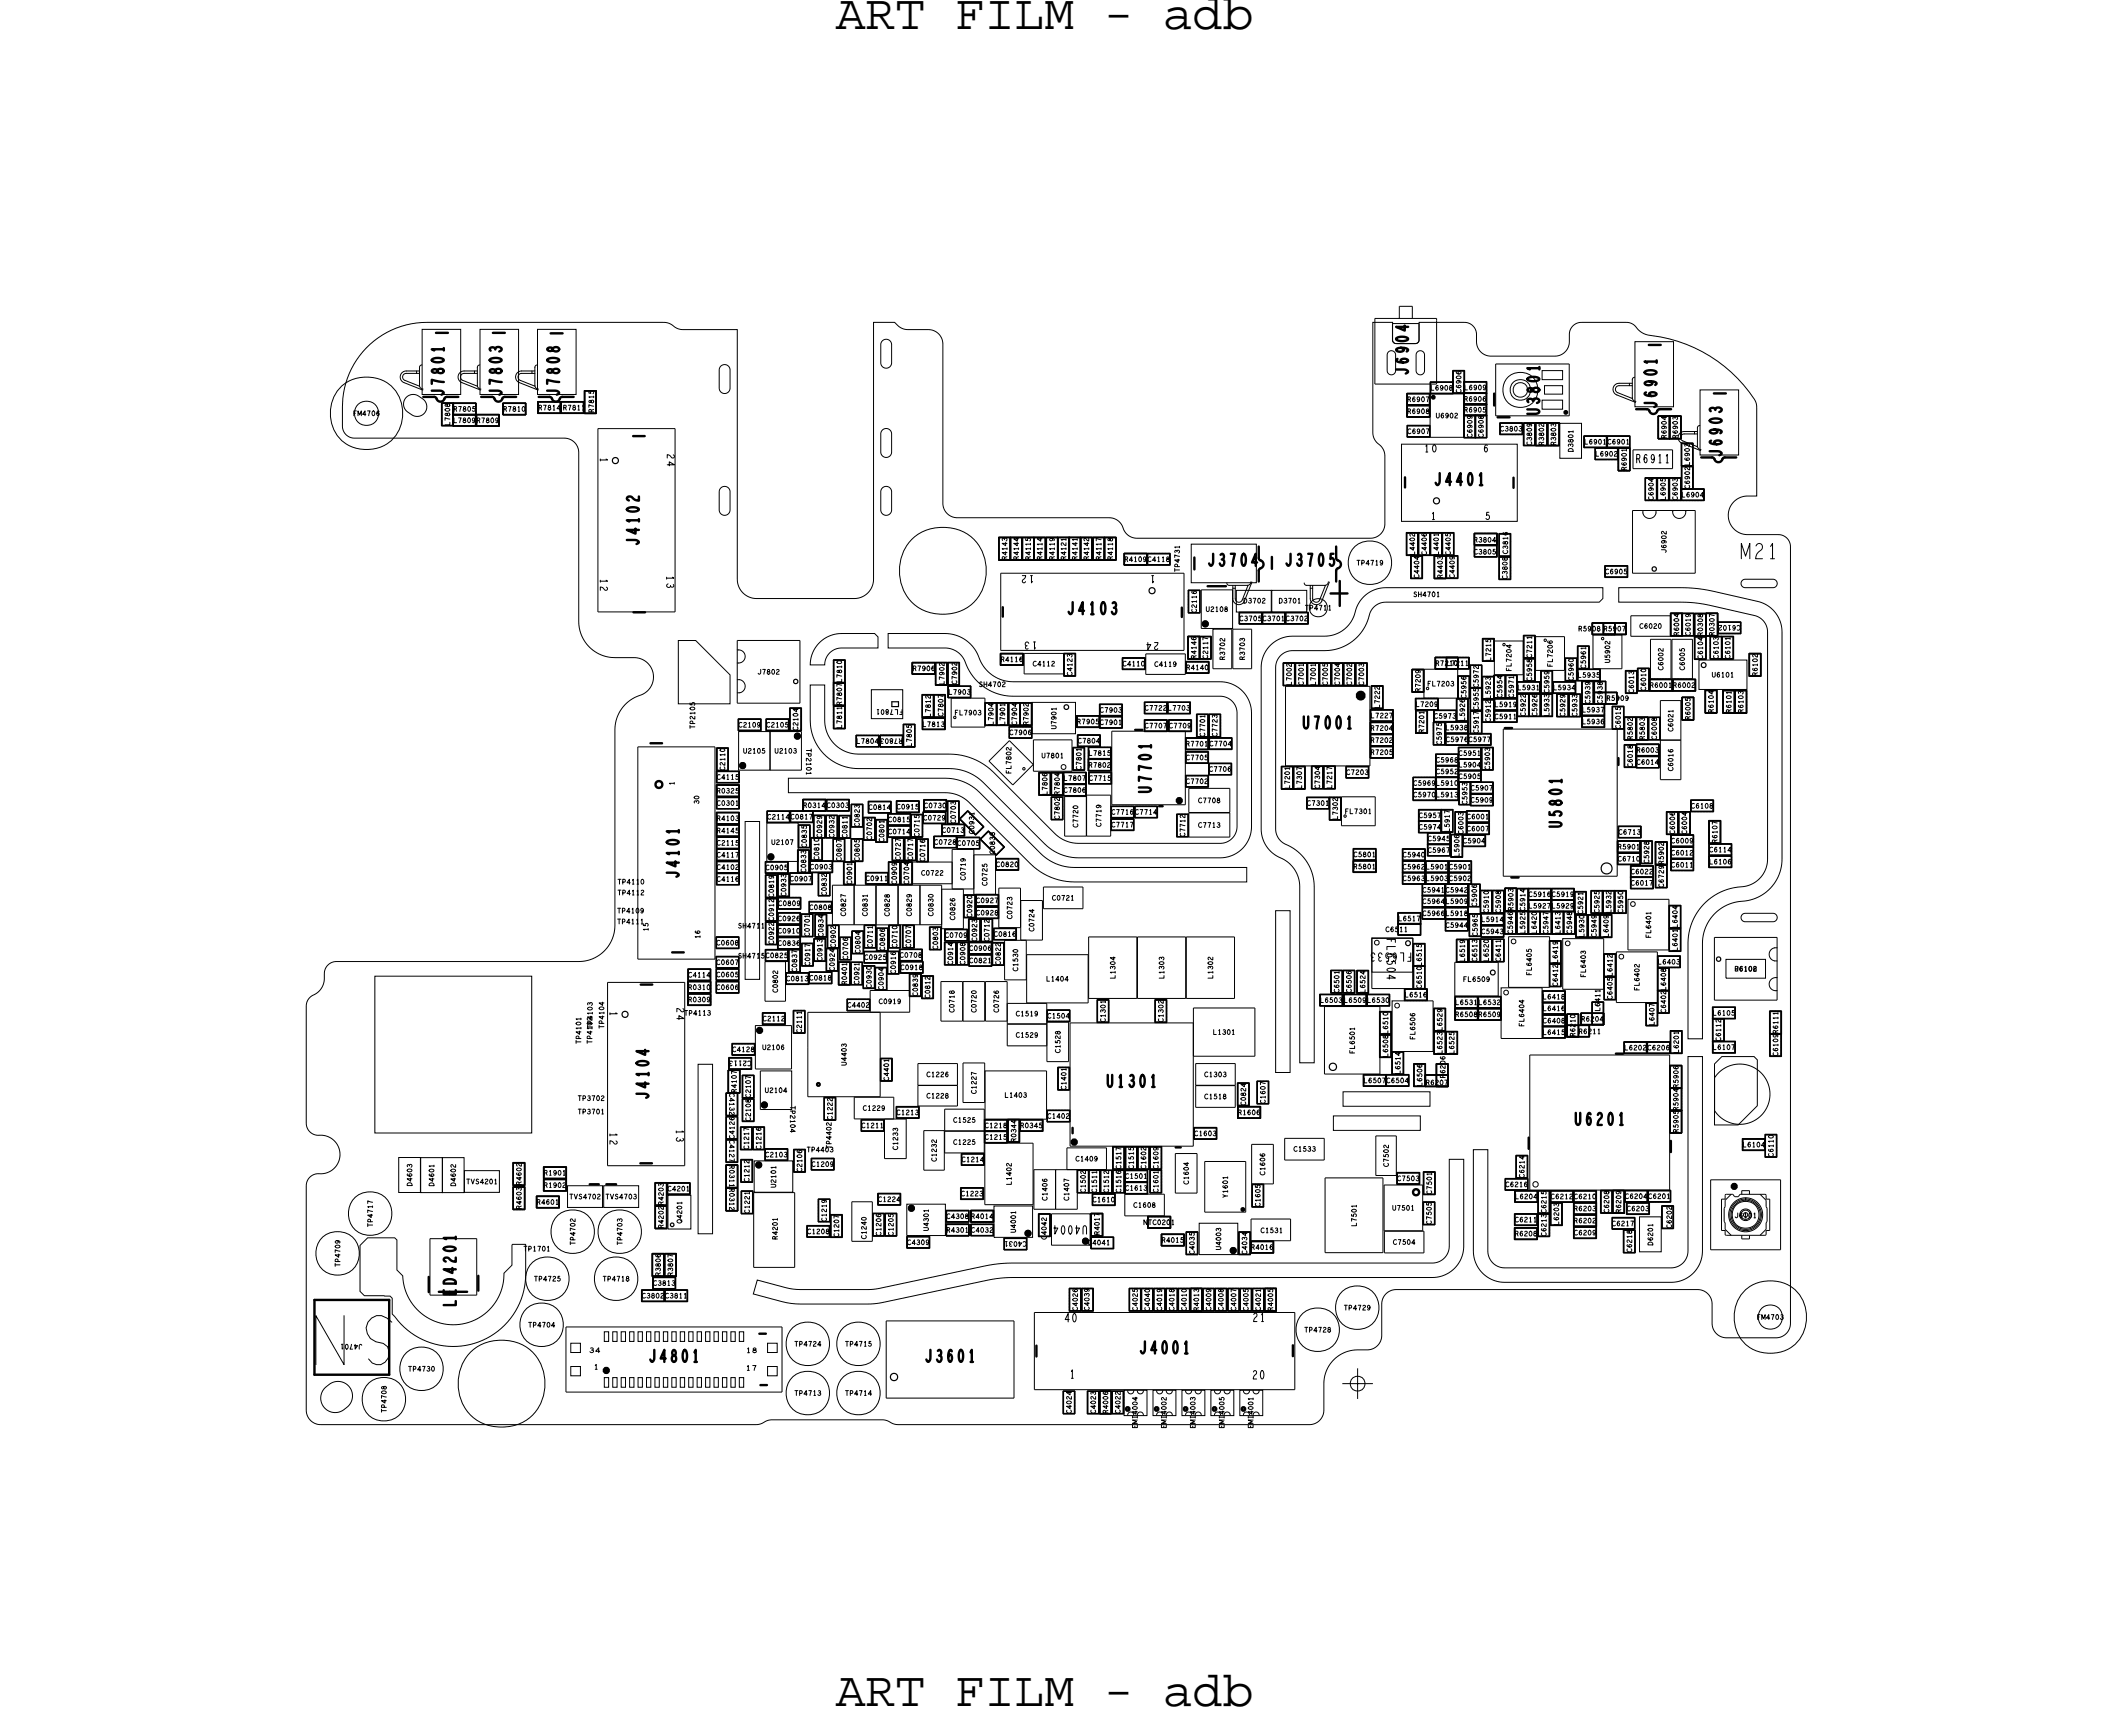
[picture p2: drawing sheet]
<svg xmlns="http://www.w3.org/2000/svg" width="88mm" height="72mm" viewBox="0 0 88 72" stroke-linecap="round" stroke-linejoin="round" font-family="sans-serif">
<defs><g id="words">
<g font-size="2.4">
<text x="51.3" y="22.7" transform="rotate(-180 51.3 22.7)">-</text>
<text x="56.4" y="23" transform="rotate(-180 56.4 23)">+</text>
</g>
<g font-size="2.1">
<text x="34.7" y="1.2">ART FILM - adb</text>
<text x="34.7" y="70.7">ART FILM - adb</text>
</g>
<text font-size="2" x="16.5" y="54.5" transform="rotate(-180 16.5 54.5)">SN</text>
<g font-size=".5">
<text x="18.4" y="16.4" transform="rotate(-90 18.4 16.4)">J7801</text>
<text x="20.8" y="16.4" transform="rotate(-90 20.8 16.4)">J7803</text>
<text x="68.7" y="16.9" transform="rotate(-90 68.7 16.9)">J6901</text>
<text x="71.4" y="18.9" transform="rotate(-90 71.4 18.9)">J6903</text>
<text x="45.9" y="45.1">U1301</text>
</g>
<g font-size=".4">
<text x="67.8" y="19.2">R6911</text>
<text x="58.5" y="39.5" transform="rotate(-180 58.5 39.5)">FL6533</text>
<text x="44.4" y="57.1">1</text>
</g>
<g font-size=".3">
<text x="24.9" y="19" transform="rotate(90 24.9 19)">1</text>
<text x="27.6" y="23.9" transform="rotate(90 27.6 23.9)">13</text>
<text x="47.9" y="23.9" transform="rotate(-180 47.9 23.9)">1</text>
<text x="59.3" y="21.5">1</text>
<text x="43" y="26.6" transform="rotate(-180 43 26.6)">13</text>
<text x="25.3" y="41.9" transform="rotate(90 25.3 41.9)">1</text>
<text x="28" y="46.8" transform="rotate(90 28 46.8)">13</text>
</g>
<g font-size=".2">
<text x="18.7" y="17.6" transform="rotate(-90 18.7 17.6)">L7808</text>
<text x="18.8" y="17.5">L7809 R7809</text>
<text x="18.8" y="17.1">R7805</text>
<text x="20.9" y="17.1">R7810</text>
<text x="22.3" y="17">R7814</text>
<text x="23.4" y="17">R7811</text>
<text x="24.6" y="17.1" transform="rotate(-90 24.6 17.1)">R7815</text>
<text x="58.4" y="17.2">R6908</text>
<text x="58.4" y="16.7">R6907</text>
<text x="58.4" y="18">C6907</text>
<text x="59.4" y="16.2">L6908</text>
<text x="60.6" y="16.3" transform="rotate(-90 60.6 16.3)">C6906</text>
<text x="60.7" y="16.6">R6906</text>
<text x="60.7" y="17.1">R6905</text>
<text x="60.7" y="16.2">L6909</text>
<text x="62.2" y="17.9">C3803</text>
<text x="41.8" y="23.2" transform="rotate(-90 41.8 23.2)">R4143</text>
<text x="42.2" y="23.2" transform="rotate(-90 42.2 23.2)">R4144</text>
<text x="42.7" y="23.2" transform="rotate(-90 42.7 23.2)">R4115</text>
<text x="43.2" y="23.2" transform="rotate(-90 43.2 23.2)">R4114</text>
<text x="43.7" y="23.2" transform="rotate(-90 43.7 23.2)">R4119</text>
<text x="44.2" y="23.2" transform="rotate(-90 44.2 23.2)">R4121</text>
<text x="44.7" y="23.2" transform="rotate(-90 44.7 23.2)">R4141</text>
<text x="45.2" y="23.2" transform="rotate(-90 45.2 23.2)">R4142</text>
<text x="45.7" y="23.2" transform="rotate(-90 45.7 23.2)">R4117</text>
<text x="46.1" y="23.2" transform="rotate(-90 46.1 23.2)">R4118</text>
<text x="46.7" y="23.3">R4109 C4118</text>
<text x="58.7" y="23" transform="rotate(-90 58.7 23)">L4402</text>
<text x="58.8" y="23.9" transform="rotate(-90 58.8 23.9)">C4404</text>
<text x="59.2" y="23" transform="rotate(-90 59.2 23)">C4406</text>
<text x="59.7" y="23" transform="rotate(-90 59.7 23)">L4401</text>
<text x="59.8" y="23.9" transform="rotate(-90 59.8 23.9)">R4403</text>
<text x="60.2" y="23" transform="rotate(-90 60.2 23)">C4405</text>
<text x="60.3" y="23.9" transform="rotate(-90 60.3 23.9)">C4409</text>
<text x="61.1" y="18.1" transform="rotate(-90 61.1 18.1)">C6909</text>
<text x="61.1" y="23">C3805</text>
<text x="61.1" y="22.5">R3804</text>
<text x="61.5" y="18.1" transform="rotate(-90 61.5 18.1)">C6908</text>
<text x="62.5" y="24" transform="rotate(-90 62.5 24)">C3808</text>
<text x="62.5" y="22.9" transform="rotate(-90 62.5 22.9)">C3816</text>
<text x="63.5" y="18.4" transform="rotate(-90 63.5 18.4)">C3809</text>
<text x="64" y="18.4" transform="rotate(-90 64 18.4)">R3802</text>
<text x="64.5" y="18.4" transform="rotate(-90 64.5 18.4)">R3803</text>
<text x="65.7" y="18.4">L6901 C6901</text>
<text x="66.2" y="18.9">L6902</text>
<text x="66.6" y="23.8">C6905</text>
<text x="67.5" y="19.5" transform="rotate(-90 67.5 19.5)">R6901</text>
<text x="68.6" y="20.7" transform="rotate(-90 68.6 20.7)">C6904</text>
<text x="69.1" y="20.7" transform="rotate(-90 69.1 20.7)">L6905</text>
<text x="69.1" y="18.2" transform="rotate(-90 69.1 18.2)">R6904</text>
<text x="69.6" y="20.7" transform="rotate(-90 69.6 20.7)">C6903</text>
<text x="69.6" y="18.2" transform="rotate(-90 69.6 18.2)">R6903</text>
<text x="69.8" y="20.6">L6904</text>
<text x="70.1" y="20.2" transform="rotate(-90 70.1 20.2)">C6902 L6903</text>
<text x="37.9" y="27.8">R7906</text>
<text x="38.6" y="29.7" transform="rotate(-90 38.6 29.7)">L7812</text>
<text x="39.1" y="29.7" transform="rotate(-90 39.1 29.7)">C7807</text>
<text x="39.2" y="28.4" transform="rotate(-90 39.2 28.4)">L7902</text>
<text x="39.3" y="28.8">L7903</text>
<text x="39.7" y="28.4" transform="rotate(-90 39.7 28.4)">C7902</text>
<text x="41.5" y="27.4">R4116</text>
<text x="44.5" y="28" transform="rotate(-90 44.5 28)">C4123</text>
<text x="45.6" y="29.5">C7903</text>
<text x="46.6" y="27.6">C4110</text>
<text x="47.5" y="29.5">C7722 L7703</text>
<text x="49.2" y="27.8">R4140</text>
<text x="49.6" y="27.3" transform="rotate(-90 49.6 27.3)">R4146</text>
<text x="49.6" y="25.4" transform="rotate(-90 49.6 25.4)">C2116</text>
<text x="50.1" y="27.3" transform="rotate(-90 50.1 27.3)">C2117</text>
<text x="51.4" y="25.7">C3705 C3701 C3702</text>
<text x="51.6" y="27.3" transform="rotate(-90 51.6 27.3)">R3703</text>
<text x="53.6" y="28.4" transform="rotate(-90 53.6 28.4)">L7002</text>
<text x="54.1" y="28.4" transform="rotate(-90 54.1 28.4)">C7001</text>
<text x="54.6" y="28.4" transform="rotate(-90 54.6 28.4)">L7001</text>
<text x="55.1" y="28.4" transform="rotate(-90 55.1 28.4)">C7005</text>
<text x="55.6" y="28.4" transform="rotate(-90 55.6 28.4)">C7004</text>
<text x="56.1" y="28.4" transform="rotate(-90 56.1 28.4)">C7002</text>
<text x="56.6" y="28.4" transform="rotate(-90 56.6 28.4)">C7003</text>
<text x="56.9" y="29.8">L7227</text>
<text x="57.2" y="29.3" transform="rotate(-90 57.2 29.3)">L7222</text>
<text x="58.7" y="29.3">L7209</text>
<text x="58.9" y="28.7" transform="rotate(-90 58.9 28.7)">R7209</text>
<text x="59.5" y="29.8">C5973</text>
<text x="59.6" y="27.6">R7210</text>
<text x="60" y="27.6">L7211</text>
<text x="60.7" y="29.9" transform="rotate(-90 60.7 29.9)">L5926</text>
<text x="60.8" y="28.9" transform="rotate(-90 60.8 28.9)">C5956</text>
<text x="61.8" y="29.9" transform="rotate(-90 61.8 29.9)">C5912 L5923</text>
<text x="61.8" y="27.4" transform="rotate(-90 61.8 27.4)">L7215</text>
<text x="62" y="29.3">L5919</text>
<text x="62" y="29.8">C5911</text>
<text x="62.3" y="28.9" transform="rotate(-90 62.3 28.9)">C5954</text>
<text x="62.8" y="28.9" transform="rotate(-90 62.8 28.9)">C5971</text>
<text x="63" y="28.6">L5931</text>
<text x="63.3" y="29.7" transform="rotate(-90 63.3 29.7)">C5922</text>
<text x="63.5" y="28.2" transform="rotate(-90 63.5 28.2)">C5958 C7211</text>
<text x="63.7" y="29.7" transform="rotate(-90 63.7 29.7)">C5926</text>
<text x="64.2" y="29.7" transform="rotate(-90 64.2 29.7)">L5933 C5959</text>
<text x="64.4" y="28.6">L5934</text>
<text x="64.9" y="29.7" transform="rotate(-90 64.9 29.7)">C5929</text>
<text x="65.3" y="28.2" transform="rotate(-90 65.3 28.2)">C5960</text>
<text x="65.4" y="29.7" transform="rotate(-90 65.4 29.7)">C5933</text>
<text x="65.5" y="28.1">L5935</text>
<text x="65.5" y="26.2">R5908</text>
<text x="65.6" y="29.5">L5937</text>
<text x="65.8" y="27.7" transform="rotate(-90 65.8 27.7)">C5961</text>
<text x="65.9" y="29.1" transform="rotate(-90 65.9 29.1)">C5939</text>
<text x="66.5" y="29.1" transform="rotate(-90 66.5 29.1)">C5938</text>
<text x="66.5" y="26.2">R5907</text>
<text x="66.7" y="29">R5909</text>
<text x="67.8" y="28.7" transform="rotate(-90 67.8 28.7)">C6013</text>
<text x="68.3" y="28.6" transform="rotate(-90 68.3 28.6)">C6010</text>
<text x="68.4" y="28.5">R6001 R6002</text>
<text x="69.6" y="26.3" transform="rotate(-90 69.6 26.3)">R6004</text>
<text x="70.1" y="29.8" transform="rotate(-90 70.1 29.8)">R6005</text>
<text x="70.1" y="26.3" transform="rotate(-90 70.1 26.3)">C6019</text>
<text x="70.6" y="27.3" transform="rotate(-90 70.6 27.3)">C6104 R0308</text>
<text x="71.1" y="29.5" transform="rotate(-90 71.1 29.5)">R6104</text>
<text x="71.1" y="26.3" transform="rotate(-90 71.1 26.3)">R0307</text>
<text x="71.3" y="27.3" transform="rotate(-90 71.3 27.3)">C6103</text>
<text x="71.7" y="27.3" transform="rotate(-90 71.7 27.3)">C6101</text>
<text x="71.8" y="29.5" transform="rotate(-90 71.8 29.5)">R6101</text>
<text x="72.2" y="25.9" transform="rotate(-180 72.2 25.9)">C6102</text>
<text x="72.3" y="29.5" transform="rotate(-90 72.3 29.5)">R6103</text>
<text x="72.9" y="28" transform="rotate(-90 72.9 28)">R6102</text>
<text x="28" y="32.6" transform="rotate(-90 28 32.6)">1</text>
<text x="29.8" y="32.3">C4115</text>
<text x="29.8" y="33.4">C0301</text>
<text x="29.8" y="32.9">R0325</text>
<text x="29.8" y="35">C2115</text>
<text x="29.8" y="34.5">R4145</text>
<text x="29.8" y="34">R4103</text>
<text x="29.8" y="35.5">C4117</text>
<text x="30.1" y="31.9" transform="rotate(-90 30.1 31.9)">C2110</text>
<text x="30.7" y="30.2">C2109</text>
<text x="31.8" y="30.2">C2105</text>
<text x="31.8" y="34">C2114 C0817</text>
<text x="33.1" y="30.3" transform="rotate(-90 33.1 30.3)">C2104</text>
<text x="33.3" y="33.5">R0314 C0303</text>
<text x="33.5" y="35.1" transform="rotate(-90 33.5 35.1)">C0835</text>
<text x="34" y="35.6" transform="rotate(-90 34 35.6)">C0810</text>
<text x="34.1" y="34.7" transform="rotate(-90 34.1 34.7)">C0929</text>
<text x="34.6" y="34.7" transform="rotate(-90 34.6 34.7)">C0932</text>
<text x="34.9" y="35.7" transform="rotate(-90 34.9 35.7)">C0807</text>
<text x="34.9" y="30.2" transform="rotate(-90 34.9 30.2)">L7811 R7807 L7810</text>
<text x="35.1" y="34.7" transform="rotate(-90 35.1 34.7)">C0811</text>
<text x="35.5" y="30.8">L7804</text>
<text x="35.6" y="35.7" transform="rotate(-90 35.6 35.7)">C0805</text>
<text x="35.6" y="34.2" transform="rotate(-90 35.6 34.2)">C0823</text>
<text x="36" y="33.6">C0814</text>
<text x="36.2" y="34.8" transform="rotate(-90 36.2 34.8)">C0702</text>
<text x="36.7" y="34.9" transform="rotate(-90 36.7 34.9)">C0801</text>
<text x="36.9" y="34.1">C0815</text>
<text x="36.9" y="34.6">C0714</text>
<text x="37.2" y="33.5">C0915</text>
<text x="37.3" y="35.6" transform="rotate(-90 37.3 35.6)">C0727</text>
<text x="37.4" y="30.6" transform="rotate(-180 37.4 30.6)">R7803</text>
<text x="37.8" y="30.9" transform="rotate(-90 37.8 30.9)">L7805</text>
<text x="37.9" y="35.6" transform="rotate(-90 37.9 35.6)">C0717</text>
<text x="38.1" y="34.7" transform="rotate(-90 38.1 34.7)">C0715</text>
<text x="38.3" y="30.1">L7813</text>
<text x="38.3" y="34">C0729</text>
<text x="38.3" y="33.5">C0730</text>
<text x="38.4" y="35.7" transform="rotate(-90 38.4 35.7)">C0716</text>
<text x="38.8" y="35">C0728 C0705</text>
<text x="39.1" y="34.5">C0713</text>
<text x="39.6" y="34.1" transform="rotate(-90 39.6 34.1)">C0703</text>
<text x="40.4" y="34.5" transform="rotate(-90 40.4 34.5)">C0931</text>
<text x="41.2" y="30" transform="rotate(-90 41.2 30)">L7904</text>
<text x="41.3" y="35.4" transform="rotate(-90 41.3 35.4)">C0838</text>
<text x="41.3" y="35.9">C0820</text>
<text x="41.7" y="30" transform="rotate(-90 41.7 30)">L7901</text>
<text x="41.9" y="30.5">C7906</text>
<text x="42.2" y="30" transform="rotate(-90 42.2 30)">C7904</text>
<text x="42.6" y="30" transform="rotate(-90 42.6 30)">R7902</text>
<text x="43.4" y="32.9" transform="rotate(-90 43.4 32.9)">L7806</text>
<text x="43.9" y="33.9" transform="rotate(-90 43.9 33.9)">C7802</text>
<text x="43.9" y="32.9" transform="rotate(-90 43.9 32.9)">R7804</text>
<text x="44.1" y="32.4">L7807</text>
<text x="44.1" y="32.9">C7806</text>
<text x="44.7" y="30">R7905 C7901</text>
<text x="44.7" y="30.8">C7804</text>
<text x="44.8" y="31.9" transform="rotate(-90 44.8 31.9)">C7801</text>
<text x="45.2" y="31.8">R7802</text>
<text x="45.2" y="31.3">L7815</text>
<text x="45.2" y="32.4">C7715</text>
<text x="46.1" y="33.8">C7716 C7714</text>
<text x="46.1" y="34.3">C7717</text>
<text x="47.5" y="30.2">C7707</text>
<text x="48.5" y="30.2">C7709</text>
<text x="49.1" y="34.7" transform="rotate(-90 49.1 34.7)">C7712</text>
<text x="49.2" y="30.9">R7701 C7704</text>
<text x="49.2" y="32.5">C7702</text>
<text x="49.2" y="31.5">C7705</text>
<text x="50" y="30.5" transform="rotate(-90 50 30.5)">C7701</text>
<text x="50.2" y="32">C7706</text>
<text x="50.5" y="30.5" transform="rotate(-90 50.5 30.5)">C7723</text>
<text x="53.5" y="32.7" transform="rotate(-90 53.5 32.7)">L7201</text>
<text x="54" y="32.7" transform="rotate(-90 54 32.7)">L7307</text>
<text x="54.2" y="33.4">C7301</text>
<text x="54.7" y="32.7" transform="rotate(-90 54.7 32.7)">C7304</text>
<text x="55.2" y="32.7" transform="rotate(-90 55.2 32.7)">L7217</text>
<text x="55.5" y="34" transform="rotate(-90 55.5 34)">L7302</text>
<text x="55.9" y="32.1">C7203</text>
<text x="56.2" y="35.5">C5801</text>
<text x="56.9" y="30.3">R7204</text>
<text x="56.9" y="30.8">R7202</text>
<text x="56.9" y="31.3">R7205</text>
<text x="58.2" y="35.5">C5940</text>
<text x="58.6" y="33">C5970 L5913</text>
<text x="58.6" y="32.6">C5969 L5910</text>
<text x="58.9" y="33.9">C5957</text>
<text x="58.9" y="34.4">C5974</text>
<text x="59.1" y="30.4" transform="rotate(-90 59.1 30.4)">R7201</text>
<text x="59.2" y="35.3">C5967</text>
<text x="59.2" y="34.9">C5945</text>
<text x="59.6" y="32.1">C5952</text>
<text x="59.6" y="31.6">C5968</text>
<text x="59.8" y="30.8" transform="rotate(-90 59.8 30.8)">C5975</text>
<text x="60" y="30.3">L5938</text>
<text x="60" y="30.8">C5976 C5977</text>
<text x="60.1" y="34.5" transform="rotate(-90 60.1 34.5)">L5917</text>
<text x="60.5" y="35.5" transform="rotate(-90 60.5 35.5)">L5906</text>
<text x="60.5" y="31.3">C5951</text>
<text x="60.5" y="32.3">C5905</text>
<text x="60.5" y="31.8">L5904</text>
<text x="60.7" y="34.6" transform="rotate(-90 60.7 34.6)">C6003</text>
<text x="60.7" y="35">C5904</text>
<text x="60.8" y="33.3" transform="rotate(-90 60.8 33.3)">C5953</text>
<text x="60.9" y="34">C6001</text>
<text x="60.9" y="34.5">C6007</text>
<text x="61" y="33.3">C5909</text>
<text x="61" y="32.8">C5907</text>
<text x="61.3" y="30.4" transform="rotate(-90 61.3 30.4)">C5917 C5955 C5972</text>
<text x="61.8" y="31.9" transform="rotate(-90 61.8 31.9)">C5903</text>
<text x="65.6" y="30">L5936</text>
<text x="67.1" y="35.2">R5901</text>
<text x="67.1" y="35.7">C6710</text>
<text x="67.1" y="34.6">C6713</text>
<text x="67.2" y="30.2" transform="rotate(-90 67.2 30.2)">C6015</text>
<text x="67.7" y="31.8" transform="rotate(-90 67.7 31.8)">C6018</text>
<text x="67.7" y="30.6" transform="rotate(-90 67.7 30.6)">R5802</text>
<text x="67.9" y="31.7">C6014</text>
<text x="67.9" y="31.2">R6003</text>
<text x="68.2" y="30.6" transform="rotate(-90 68.2 30.6)">R5803</text>
<text x="68.4" y="35.8" transform="rotate(-90 68.4 35.8)">C5928</text>
<text x="68.7" y="30.6" transform="rotate(-90 68.7 30.6)">C6008</text>
<text x="69.3" y="35">C6009</text>
<text x="69.3" y="35.5">C6012</text>
<text x="69.3" y="36">C6011</text>
<text x="69.5" y="34.6" transform="rotate(-90 69.5 34.6)">C6006</text>
<text x="70" y="34.6" transform="rotate(-90 70 34.6)">C6004</text>
<text x="70.2" y="33.5">C6108</text>
<text x="70.9" y="35.3">C6114</text>
<text x="70.9" y="35.8">L6106</text>
<text x="71.2" y="34.9" transform="rotate(-90 71.2 34.9)">R6107</text>
<text x="28.6" y="40.5">C4114</text>
<text x="28.6" y="41">R0310</text>
<text x="28.6" y="41.5">R0309</text>
<text x="29.7" y="39.2">C0608</text>
<text x="29.7" y="40.5">C0605</text>
<text x="29.7" y="41">C0606</text>
<text x="29.7" y="40">C0607</text>
<text x="29.8" y="36.1">C4102</text>
<text x="29.8" y="36.5">C4116</text>
<text x="30.6" y="39.7">SH4715 C0825</text>
<text x="31.8" y="36.1">C0905</text>
<text x="32.1" y="39.1" transform="rotate(-90 32.1 39.1)">C0922 C0912 C0819</text>
<text x="32.3" y="38.2">C0926</text>
<text x="32.3" y="39.2">C0836</text>
<text x="32.3" y="38.7">C0910</text>
<text x="32.3" y="37.6">C0809</text>
<text x="32.6" y="37.1" transform="rotate(-90 32.6 37.1)">C0933</text>
<text x="32.6" y="40.7">C0813 C0818</text>
<text x="32.8" y="36.5">C0907</text>
<text x="33" y="40.3" transform="rotate(-90 33 40.3)">C0837</text>
<text x="33.4" y="36.1" transform="rotate(-90 33.4 36.1)">C0833</text>
<text x="33.6" y="38.8" transform="rotate(-90 33.6 38.8)">C0701</text>
<text x="33.6" y="40" transform="rotate(-90 33.6 40)">C0917</text>
<text x="33.6" y="37.7">C0808</text>
<text x="33.6" y="36">C0903</text>
<text x="34.1" y="39.8" transform="rotate(-90 34.1 39.8)">C0913</text>
<text x="34.1" y="38.8" transform="rotate(-90 34.1 38.8)">C0834</text>
<text x="34.3" y="37.1" transform="rotate(-90 34.3 37.1)">C0832</text>
<text x="34.6" y="40.2" transform="rotate(-90 34.6 40.2)">C0924 C0902</text>
<text x="35.1" y="40.8" transform="rotate(-90 35.1 40.8)">R0401</text>
<text x="35.2" y="39.8" transform="rotate(-90 35.2 39.8)">C0706</text>
<text x="35.2" y="41.8">C4402</text>
<text x="35.3" y="36.6" transform="rotate(-90 35.3 36.6)">C0901</text>
<text x="35.6" y="40.8" transform="rotate(-90 35.6 40.8)">C0921</text>
<text x="35.7" y="39.5" transform="rotate(-90 35.7 39.5)">C0804</text>
<text x="35.9" y="39.8">C0925</text>
<text x="35.9" y="36.5">C0911</text>
<text x="36.1" y="40.9" transform="rotate(-90 36.1 40.9)">C0930</text>
<text x="36.2" y="39.3" transform="rotate(-90 36.2 39.3)">C0711</text>
<text x="36.6" y="41" transform="rotate(-90 36.6 41)">C0904</text>
<text x="36.7" y="39.4" transform="rotate(-90 36.7 39.4)">C0806</text>
<text x="37.1" y="40.3" transform="rotate(-90 37.1 40.3)">C0916</text>
<text x="37.2" y="36.6" transform="rotate(-90 37.2 36.6)">C0909</text>
<text x="37.2" y="39.3" transform="rotate(-90 37.2 39.3)">C0710</text>
<text x="37.3" y="39.7">C0708</text>
<text x="37.4" y="40.2">C0918</text>
<text x="37.7" y="36.6" transform="rotate(-90 37.7 36.6)">C0704</text>
<text x="37.8" y="39.3" transform="rotate(-90 37.8 39.3)">C0707</text>
<text x="38.1" y="41.3" transform="rotate(-90 38.1 41.3)">C0839</text>
<text x="38.6" y="41.4" transform="rotate(-90 38.6 41.4)">C0812</text>
<text x="38.9" y="39.3" transform="rotate(-90 38.9 39.3)">C0803</text>
<text x="39.2" y="38.9">C0709</text>
<text x="39.5" y="40" transform="rotate(-90 39.5 40)">C0914</text>
<text x="40" y="40" transform="rotate(-90 40 40)">C0908</text>
<text x="40.2" y="39.4">C0906</text>
<text x="40.2" y="39.9">C0821</text>
<text x="40.3" y="38" transform="rotate(-90 40.3 38)">C0920</text>
<text x="40.5" y="37.4">C0927</text>
<text x="40.5" y="37.9">C0928</text>
<text x="40.5" y="39" transform="rotate(-90 40.5 39)">C0923</text>
<text x="41" y="39" transform="rotate(-90 41 39)">C0712</text>
<text x="41.2" y="38.8">C0816</text>
<text x="41.5" y="40" transform="rotate(-90 41.5 40)">C0822</text>
<text x="48.3" y="40.6" transform="rotate(-90 48.3 40.6)">L1303</text>
<text x="54.8" y="41.6">L6503</text>
<text x="55.5" y="41.1" transform="rotate(-90 55.5 41.1)">C6501</text>
<text x="55.8" y="41.6">L6509 L6530</text>
<text x="56" y="41.1" transform="rotate(-90 56 41.1)">C6506</text>
<text x="56.2" y="36">R5801</text>
<text x="56.6" y="41.1" transform="rotate(-90 56.6 41.1)">L6524</text>
<text x="57.5" y="38.6">C6511</text>
<text x="58" y="38.2">L6517</text>
<text x="58.2" y="36.5">C5963 L5903 C5902</text>
<text x="58.2" y="36">C5962 L5901 C5901</text>
<text x="58.3" y="41.3">L6516</text>
<text x="59" y="41" transform="rotate(-90 59 41)">C6510 L6515</text>
<text x="59" y="37.5">C5964 L5909</text>
<text x="59" y="38">C5966 L5918</text>
<text x="59" y="37">C5941 C5942</text>
<text x="60" y="38.5">C5944</text>
<text x="60.4" y="41.7">L6531 L6532</text>
<text x="60.7" y="39.8" transform="rotate(-90 60.7 39.8)">L6519</text>
<text x="61.2" y="37.6" transform="rotate(-90 61.2 37.6)">C5906</text>
<text x="61.3" y="39.8" transform="rotate(-90 61.3 39.8)">C6513</text>
<text x="61.3" y="38.8" transform="rotate(-90 61.3 38.8)">C5965</text>
<text x="61.5" y="38.2">L5914</text>
<text x="61.5" y="38.7">C5943</text>
<text x="61.7" y="39.8" transform="rotate(-90 61.7 39.8)">L6520</text>
<text x="61.7" y="37.8" transform="rotate(-90 61.7 37.8)">C5910</text>
<text x="62.2" y="39.8" transform="rotate(-90 62.2 39.8)">C6411</text>
<text x="62.2" y="37.8" transform="rotate(-90 62.2 37.8)">C5908</text>
<text x="62.7" y="38.7" transform="rotate(-90 62.7 38.7)">C5946 R5903</text>
<text x="63.2" y="38.7" transform="rotate(-90 63.2 38.7)">L5925 C5914</text>
<text x="63.4" y="37.2">C5916 C5919</text>
<text x="63.4" y="37.7">L5927 L5929</text>
<text x="63.7" y="38.7" transform="rotate(-90 63.7 38.7)">L6420</text>
<text x="64" y="41.4">L6418</text>
<text x="64" y="41.9">L6416</text>
<text x="64.2" y="38.7" transform="rotate(-90 64.2 38.7)">C5947</text>
<text x="64.6" y="40.9" transform="rotate(-90 64.6 40.9)">C6412 L6419</text>
<text x="64.7" y="38.7" transform="rotate(-90 64.7 38.7)">L6413</text>
<text x="65.2" y="38.7" transform="rotate(-90 65.2 38.7)">C5948</text>
<text x="65.7" y="38.8" transform="rotate(-90 65.7 38.8)">L5930 C5921</text>
<text x="66.2" y="38.8" transform="rotate(-90 66.2 38.8)">C5949</text>
<text x="66.3" y="37.8" transform="rotate(-90 66.3 37.8)">C5925</text>
<text x="66.4" y="41.9" transform="rotate(-90 66.4 41.9)">L6411</text>
<text x="66.7" y="38.8" transform="rotate(-90 66.7 38.8)">L6409</text>
<text x="66.8" y="37.8" transform="rotate(-90 66.8 37.8)">L5932</text>
<text x="66.9" y="41.4" transform="rotate(-90 66.9 41.4)">C6405 L6412</text>
<text x="67.3" y="37.8" transform="rotate(-90 67.3 37.8)">C5950</text>
<text x="67.7" y="36.2">C6022</text>
<text x="67.7" y="36.7">C6017</text>
<text x="68.8" y="40">L6403</text>
<text x="69" y="36.8" transform="rotate(-90 69 36.8)">C6729 R5902</text>
<text x="69.1" y="42" transform="rotate(-90 69.1 42)">C6402 L6408</text>
<text x="69.6" y="39.4" transform="rotate(-90 69.6 39.4)">L6401 L6404</text>
<text x="72" y="40.3">R</text>
<text x="24.6" y="43.2" transform="rotate(-90 24.6 43.2)">TP4102</text>
<text x="30.3" y="45.4" transform="rotate(90 30.3 45.4)">C4132</text>
<text x="30.3" y="47.3" transform="rotate(90 30.3 47.3)">C4127</text>
<text x="30.4" y="43.6">C4128</text>
<text x="30.5" y="47.2" transform="rotate(-90 30.5 47.2)">C4126</text>
<text x="30.5" y="45.3" transform="rotate(-90 30.5 45.3)">R4107</text>
<text x="31.1" y="47.6" transform="rotate(-90 31.1 47.6)">C1217</text>
<text x="31.1" y="46.5" transform="rotate(-90 31.1 46.5)">C2108 C2107</text>
<text x="31.1" y="44" transform="rotate(-180 31.1 44)">C2113</text>
<text x="31.6" y="47.6" transform="rotate(-90 31.6 47.6)">C1216</text>
<text x="31.7" y="42.3">C2112</text>
<text x="31.8" y="48">C2103</text>
<text x="33.2" y="42.8" transform="rotate(-90 33.2 42.8)">C2111</text>
<text x="34.5" y="46.4" transform="rotate(-90 34.5 46.4)">C1222</text>
<text x="35.8" y="46.8">C1211</text>
<text x="36.9" y="44.8" transform="rotate(-90 36.9 44.8)">C4401</text>
<text x="37.2" y="46.2">C1213</text>
<text x="37.2" y="47.6" transform="rotate(-90 37.2 47.6)">C1233</text>
<text x="40.9" y="46.8">C1218</text>
<text x="40.9" y="47.2">C1215</text>
<text x="42.1" y="47.3" transform="rotate(-90 42.1 47.3)">R0344</text>
<text x="42.3" y="46.8">R0345</text>
<text x="43.5" y="42.2">C1504</text>
<text x="43.5" y="46.4">C1402</text>
<text x="44.2" y="45.2" transform="rotate(-90 44.2 45.2)">C1401</text>
<text x="45.8" y="42.4" transform="rotate(-90 45.8 42.4)">C1301</text>
<text x="48.2" y="42.4" transform="rotate(-90 48.2 42.4)">C1302</text>
<text x="49.6" y="47.1">C1603</text>
<text x="50" y="44.6">C1303</text>
<text x="50.3" y="42.9">L1301</text>
<text x="51.4" y="46.2">R1606</text>
<text x="51.7" y="45.8" transform="rotate(-90 51.7 45.8)">C0824</text>
<text x="52.5" y="45.7" transform="rotate(-90 52.5 45.7)">C1607</text>
<text x="56.6" y="44.9">L6507 C6504</text>
<text x="57.6" y="43.8" transform="rotate(-90 57.6 43.8)">L6508 L6510</text>
<text x="58.1" y="44.5" transform="rotate(-90 58.1 44.5)">L6514</text>
<text x="59" y="45" transform="rotate(-90 59 45)">L6506</text>
<text x="59.2" y="45">R6207</text>
<text x="59.8" y="43.7" transform="rotate(-90 59.8 43.7)">L6523 L6529</text>
<text x="59.9" y="44.7" transform="rotate(-90 59.9 44.7)">R6206</text>
<text x="60.3" y="43.7" transform="rotate(-90 60.3 43.7)">L6525</text>
<text x="60.4" y="42.2">R6508 R6509</text>
<text x="64" y="42.4">C6408</text>
<text x="64" y="42.9">L6415</text>
<text x="65.3" y="42.9" transform="rotate(-90 65.3 42.9)">R6210</text>
<text x="65.5" y="42.9">R6211</text>
<text x="65.6" y="42.3">R6204</text>
<text x="67.4" y="43.5">L6202 C6206</text>
<text x="68.6" y="42.5" transform="rotate(-90 68.6 42.5)">L6407</text>
<text x="69.6" y="46.9" transform="rotate(-90 69.6 46.9)">R5905 R5904 R5906</text>
<text x="69.6" y="43.6" transform="rotate(-90 69.6 43.6)">L6201</text>
<text x="71.1" y="42.1">L6105</text>
<text x="71.1" y="43.5">L6107</text>
<text x="71.4" y="43.1" transform="rotate(-90 71.4 43.1)">C6112</text>
<text x="72.3" y="47.6">L6104</text>
<text x="73.5" y="47.9" transform="rotate(-90 73.5 47.9)">C6110</text>
<text x="73.7" y="43.8" transform="rotate(-90 73.7 43.8)">C6109 R6111</text>
<text x="21.6" y="50.1" transform="rotate(-90 21.6 50.1)">R4603</text>
<text x="21.6" y="49.1" transform="rotate(-90 21.6 49.1)">R4602</text>
<text x="22.3" y="49.9">R4601</text>
<text x="22.6" y="49.2">R1902</text>
<text x="22.6" y="48.7">R1901</text>
<text x="26.6" y="53.8">C3802 C3811</text>
<text x="27.1" y="53.3">C3813</text>
<text x="27.4" y="52.9" transform="rotate(-90 27.4 52.9)">R3806</text>
<text x="27.5" y="50.9" transform="rotate(-90 27.5 50.9)">R4202 R4203</text>
<text x="27.7" y="49.4">C4201</text>
<text x="27.9" y="52.9" transform="rotate(-90 27.9 52.9)">R3807</text>
<text x="30.3" y="48.3" transform="rotate(90 30.3 48.3)">R0311 R0312</text>
<text x="31.1" y="49" transform="rotate(-90 31.1 49)">C1212</text>
<text x="31.1" y="50.3" transform="rotate(-90 31.1 50.3)">C1221</text>
<text x="33.3" y="48.6" transform="rotate(-90 33.3 48.6)">C2106</text>
<text x="33.5" y="51.2">C1208</text>
<text x="33.7" y="48.4">C1209</text>
<text x="34.3" y="50.6" transform="rotate(-90 34.3 50.6)">C1219</text>
<text x="34.8" y="51.3" transform="rotate(-90 34.8 51.3)">C1207</text>
<text x="36.4" y="49.8">C1224</text>
<text x="36.5" y="51.2" transform="rotate(-90 36.5 51.2)">C1206</text>
<text x="37" y="51.2" transform="rotate(-90 37 51.2)">C1205</text>
<text x="37.6" y="51.6">C4309</text>
<text x="39.3" y="50.5">C4308</text>
<text x="39.3" y="51.1">R4301</text>
<text x="39.9" y="49.6">C1223</text>
<text x="39.9" y="48.2">C1214</text>
<text x="40.3" y="51.1">C4032</text>
<text x="40.3" y="50.5">R4014</text>
<text x="42.5" y="51.5" transform="rotate(-180 42.5 51.5)">C4031</text>
<text x="43.4" y="51.4" transform="rotate(-90 43.4 51.4)">C4042</text>
<text x="45" y="49.4" transform="rotate(-90 45 49.4)">C1502</text>
<text x="45.1" y="51.6">C4041</text>
<text x="45.3" y="49.8">C1610</text>
<text x="45.5" y="49.4" transform="rotate(-90 45.5 49.4)">C1511</text>
<text x="45.6" y="51.2" transform="rotate(-90 45.6 51.2)">R4017</text>
<text x="46" y="49.4" transform="rotate(-90 46 49.4)">C1512</text>
<text x="46.5" y="49.4" transform="rotate(-90 46.5 49.4)">C1516 C1517</text>
<text x="46.7" y="49.4">C1613</text>
<text x="46.7" y="48.9">C1501</text>
<text x="47" y="48.4" transform="rotate(-90 47 48.4)">C1515</text>
<text x="47.5" y="50.8">NTC0201</text>
<text x="47.5" y="48.4" transform="rotate(-90 47.5 48.4)">C1602</text>
<text x="48" y="49.4" transform="rotate(-90 48 49.4)">C1601 C1609</text>
<text x="48.2" y="51.5">R4015</text>
<text x="49.5" y="52" transform="rotate(-90 49.5 52)">C4035</text>
<text x="51.7" y="52" transform="rotate(-90 51.7 52)">C4034</text>
<text x="51.9" y="51.8">R4016</text>
<text x="52.3" y="50" transform="rotate(-90 52.3 50)">C1605</text>
<text x="52.3" y="51.1">C1531</text>
<text x="58" y="49">C7503</text>
<text x="59.4" y="50.7" transform="rotate(-90 59.4 50.7)">C7505</text>
<text x="59.4" y="49.5" transform="rotate(-90 59.4 49.5)">C7501</text>
<text x="62.5" y="49.2">C6216</text>
<text x="62.8" y="50.7">C6211</text>
<text x="62.8" y="51.2">R6208</text>
<text x="62.9" y="49.7">L6204</text>
<text x="63.2" y="48.8" transform="rotate(-90 63.2 48.8)">C6214</text>
<text x="64.1" y="51.2" transform="rotate(-90 64.1 51.2)">C6213 C6215</text>
<text x="64.3" y="49.7">C6212 C6210</text>
<text x="64.6" y="50.8" transform="rotate(-90 64.6 50.8)">L6203</text>
<text x="65.3" y="51.2">C6209</text>
<text x="65.3" y="50.2">R6203</text>
<text x="65.3" y="50.7">R6202</text>
<text x="66.7" y="50.3" transform="rotate(-90 66.7 50.3)">C6208</text>
<text x="66.8" y="50.8">C6217</text>
<text x="67.2" y="50.3" transform="rotate(-90 67.2 50.3)">R6209</text>
<text x="67.4" y="49.7">C6204 C6201</text>
<text x="67.5" y="50.2">C6203</text>
<text x="67.7" y="51.9" transform="rotate(-90 67.7 51.9)">C6218</text>
<text x="69.3" y="50.9" transform="rotate(-90 69.3 50.9)">C6202</text>
<text x="24.6" y="56.8">1</text>
<text x="44.4" y="58.6" transform="rotate(-90 44.4 58.6)">C4024</text>
<text x="44.7" y="54.3" transform="rotate(-90 44.7 54.3)">C4026</text>
<text x="45.2" y="54.3" transform="rotate(-90 45.2 54.3)">C4039</text>
<text x="45.4" y="58.6" transform="rotate(-90 45.4 58.6)">C4023</text>
<text x="45.9" y="58.6" transform="rotate(-90 45.9 58.6)">R4006</text>
<text x="46.5" y="58.6" transform="rotate(-90 46.5 58.6)">C4022</text>
<text x="47.2" y="54.3" transform="rotate(-90 47.2 54.3)">C4025</text>
<text x="47.7" y="54.4" transform="rotate(-90 47.7 54.4)">C4040</text>
<text x="48.2" y="54.3" transform="rotate(-90 48.2 54.3)">C4019</text>
<text x="48.7" y="54.3" transform="rotate(-90 48.7 54.3)">C4018</text>
<text x="49.2" y="54.3" transform="rotate(-90 49.2 54.3)">C4010</text>
<text x="49.7" y="54.3" transform="rotate(-90 49.7 54.3)">R4013</text>
<text x="50.2" y="54.3" transform="rotate(-90 50.2 54.3)">C4009</text>
<text x="50.7" y="54.3" transform="rotate(-90 50.7 54.3)">C4008</text>
<text x="51.3" y="54.3" transform="rotate(-90 51.3 54.3)">C4007</text>
<text x="51.8" y="54.3" transform="rotate(-90 51.8 54.3)">C4005</text>
<text x="52" y="59.2" transform="rotate(-90 52 59.2)">EMI4001</text>
<text x="52.3" y="54.3" transform="rotate(-90 52.3 54.3)">C4021</text>
<text x="52.8" y="54.3" transform="rotate(-90 52.8 54.3)">R4005</text>
</g>
</g></defs>
<!-- layer: Board Outline -->
<g fill="none" stroke="#000" stroke-width=".04">
<path d="M15.2 14.4a3.5 3.5 0 0 1 2.5-1h9.8l.7 .3h2.4v10.4a.8 .8 0 0 0 .8 .7h4.1a.8 .8 0 0 0 .7-.8v-10.6h.9l.5 .3h1l.3 .1 .2 .2v6.9l.2 .4 .4 .2h6.4l.3 .2 .4 .5 .3 .1h9.7l.4-.1 .2-.4v-2.9v-.3l-.4-.3-.1-.3v-4.6h.9v.7l.1 .1h.9l.1-.8h2l.3 .3 .1 .8 .2 .2 .3 .1 2.9-.1 .3-.3 .1-.8 .4-.2h2l.7 .4a5.9 5.9 0 0 1 4.6 3l.1 3.8h-.4a.8 .8 0 0 0-.8 .8 .8 .8 0 0 0 .8 .8h1.4l.2 .2 .1 .2 .1 32.3-.1 .2-.2 .3-.3 .1-2.3-.1-.3-.2-.1-.2v-1.2l-.3-.2-.2-.1h-12.6l-.4 .1-.2 .3v1.5l-.1 .3-.4 .2-.6 .1a1.4 1.4 0 0 0-1.3 1.4v1.3l-.2 .2-.4 .2h-17.1l-.6-.2h-4.6l-.6 .2h-18.2l-.4-.3-.1-.3v-9.3l.1-.4 .4-.1a.83 .83 0 0 0 .9-.9 .83 .83 0 0 0-1.1-.8l-.2-.1-.1-.3v-4.9l.1-.3 .2-.1a.76 .76 0 0 0 .5-.7v-.5l.4-.2h10.2a1.5 1.5 0 0 0 1.4-1.5v-8.2a1.73 1.73 0 0 1 1.3-1.5 .8 .8 0 0 0 .3-.9 .8 .8 0 0 0-.8-.5h-.9a1.5 1.5 0 0 1-1.4-1.5v-7l-.2-.5-.4-.1h-8.8l-.2-.2-.2-.2v-1.3a3.5 3.5 0 0 1 1-2.1zM16.9 16.5l.3-.1 .4 .2 .1 .2-.1 .3-.3 .2-.4-.2-.2-.4zM29.9 15.2l.2-.1 .2 .2v.8l-.2 .2h-.2l-.1-.2zM36.6 14.1h.2l.2 .1v.9l-.2 .2-.2-.1-.1-.1zM36.6 17.8h.2l.2 .1v.9l-.2 .2-.2-.1-.1-.1zM57.6 14.6h.2l.1 .1v.7l-.2 .1-.2-.1zM58.8 14.6h.2l.1 .1v.7l-.2 .1-.2-.1zM28.1 26.6h.8l1.4 1.4v1.2h-2.2zM29.9 20.2h.2l.2 .1v.9l-.2 .2-.2-.1-.1-.1zM30.9 34.1h.6v6.5h-.6zM32.7 32.3h6.9l.5 .2 .4 .2 2.7 2.8 .7 .4 .7 .1h7.1v.6l-7.6-.1-.7-.2-.5-.4-2.8-2.7-.4-.3h-.5h-6.5zM33.6 28.4h.6v1.5a1.4 1.4 0 0 0 1.4 1.4h3.9l.9 .2 .7 .4 2.7 2.7 .6 .3 6.2 .1 .3-.1 .3-.3 .1-.3v-4.8l-.1-.3-.2-.2-.4-.1h-8.6a2.33 2.33 0 0 1-2.1-1.7l-.3-.2-.3-.1h-2.5v-.6h2.4a1.69 1.69 0 0 1 1.6 1.3 1.5 1.5 0 0 0 1.2 .7h8.6a1.3 1.3 0 0 1 1.3 1.3v4.7a1.3 1.3 0 0 1-1.3 1.3h-5.9l-.5-.1-.8-.4-2.7-2.7-.6-.4-.7-.1h-3.8a2 2 0 0 1-2-2z"/>
<path d="M34 26.6l.3-.2 .4-.1h1.6l.1 .1v.5h-1.7l-.4 .2-.1 .5h-.6l.1-.5zM36.6 20.2h.2l.2 .1v.9l-.2 .2-.2-.1-.1-.1zM52.7 26.7l.3-.2 .4-.1h1.5a1.44 1.44 0 0 0 1.4-1.3 1.3 1.3 0 0 1 1.2-.7h9v.4l-.2 .2h-9.1a.93 .93 0 0 0-.5 .8 1.9 1.9 0 0 1-1.8 1.2h-1.5l-.3 .2-.2 .3v7a.97 .97 0 0 0 .7 .7 1.9 1.9 0 0 1 .9 1.6v7.3h-.6v-7.3a1.47 1.47 0 0 0-1.1-1.4l-.4-.5-.1-.5v-6.8l.1-.5zM52.9 37.8h.6v6.7h-.6zM67.1 24.4h3.2l2.6 .5a1.3 1.3 0 0 1 1 1.3v9.4a1.84 1.84 0 0 1-2 1.8 1.75 1.75 0 0 0-1.3 1.7v4h-.6v-4a2.44 2.44 0 0 1 2.5-2.4 1.15 1.15 0 0 0 .8-1.1v-9.6a.7 .7 0 0 0-.5-.5l-2.5-.5h-3.2zM72.2 24.1l1.3-.1 .2 .2-.2 .2h-1.1l-.2-.2zM72.2 37.9h1.3l.2 .2-.2 .1h-1.1l-.2-.1zM13.5 57.5l.4-.2h.4l.3 .4-.1 .5-.4 .3h-.5l-.2-.2-.1-.2v-.3zM14.9 51.6l.3-.3h1.2l.1 .1v1.3l.2 .2a2.1 2.1 0 0 0 2.2 2 2.1 2.1 0 0 0 2-2.1l.3-.3 .1-.9h.5v1.2a3 3 0 0 1-2.1 2.9 3 3 0 0 1-3.4-1.2v-.7l-.1-.1h-1.1l-.2-.2zM15.5 40.5h6.6v6.5h-6.6zM29 44.1h.6v7.1h-.6zM31.4 53.1l1.6 .4h3.1l4.9-1 .8-.1h17.7l.4-.3 .2-.3v-3.7h.6v3.6a1.3 1.3 0 0 1-1.3 1.3h-17.6l-5.8 1.1-3.4-.1-1.4-.4z"/>
<path d="M55.3 46.3h3.6v.6h-3.6zM55.7 45.3h3.6v.6h-3.6zM61.1 47.7h.6v4.2l.1 .3 .3 .3 .3 .1 7.2-.1 .3-.2 .1-.4v-8.1h.6v8.1a1.3 1.3 0 0 1-1.3 1.3h-6.9a1.3 1.3 0 0 1-1.3-1.3zM71.1 44.1l.3-.3h1.3l.2 .1v1.9l-.8 .8h-1zM71.3 44.5a1.25 1.25 0 0 1 1.8 .1 1.25 1.25 0 0 1-.2 1.8 1.25 1.25 0 0 1-1.8-.3v-1.4z"/>
<circle cx="39.1" cy="23.7" r="1.81"/>
<circle cx="20.8" cy="57.4" r="1.81"/>
</g>
<g fill="none" stroke="#000" stroke-width=".1">
<path d="M18.1 13.8h.5M20.4 13.8h.5M22.8 13.8h.5M26.3 18.1h.4M58.3 19.8v.4M62 16.3v.5M62.1 17.3h.5M62.8 19.8v.4M68.4 14.3h.5M71.1 16.3h.5M26.3 25.4h.5M27 30.8h.5"/>
<path d="M27.9 39.5h.5M41.6 25.2v.4M47.1 30.3h.3M48.1 33.4h.1M49 25.2v.4M52.7 23.1v.5M62.4 30.2h.3M62.7 36.4h.3M67.1 31.4v.3M17.8 52.9v.7M19.8 52.9v.6M24.5 49.1h.3"/>
<path d="M25.1 49.1h.5M26.6 48.2h.4M26.6 40.8h.5M31.5 55.3h.3M31.5 57.4h.3M43 55.8v.4M44.5 46.8v.2M48.8 47.6h.2M53.6 55.8v.4M63.4 47.2v.4M67 43.7h.3M69.3 47.3v.5"/>
</g>
<!-- layer: Components -->
<g fill="none" stroke="#000" stroke-width=".1">
<path d="M17.6 16.5h.4M18.1 16.5l.2 .2 .1-.2M18.5 16.5h.5M20 16.5h.4M20.5 16.5l.2 .2 .1-.2M20.9 16.5h.5M22.3 16.5h.5l.3 .2 .2-.2h.5M59.4 16.4v.1zM64.9 17v.1zM67.9 17h.4M68.4 17l.2 .2 .1-.2M68.8 17h.5"/>
<path d="M70.6 19h.4M71.1 19l.2 .2 .1-.2M71.5 19h.5M27.2 32.5l.1-.1 .2 .1v.1l-.2 .1-.1-.1zM52.2 22.7v.5l.2 .2-.1 .2M52.3 23.6h-.1v.5M13 53.9v3.1h3.1v-3.1M18.2 53.6h1.2M46.7 58.4l.1-.1v.1v.1zM47.9 58.4l.1-.1v.1v.1zM49.1 58.4l.1-.1v.1v.1zM50.3 58.4l.1-.1v.1v.1z"/>
<path d="M51.5 58.4l.1-.1v.1v.1zM51.5 50.1v.1zM58.6 49.4l.1-.1 .1 .1v.1l-.1 .1-.1-.1z"/>
</g>
<g fill="none" stroke="#000" stroke-width=".04">
<path d="M17.3 15.4v.1M17.4 15.4h-.6l-.2 .3 .1 .2 .8 .3M17.4 15.5h-.6l-.1 .1 .1 .2 .6 .2M17.5 15.1l-.1 .1v.8l.1 .1M17.5 13.7h1.6v2.7h-1.6zM18.3 16.7h1.4M18.3 16.7v1h2.4v-.5M18.3 16.7h.1M18.3 16.7v.9l1.4 .1M18.3 17.6l.1 .1M18.3 17.4h.1M18.3 17.3v.1"/>
<path d="M18.3 17.3h.1M18.3 17.2v.1M18.3 17.2h.1M18.3 17.1v.1M18.3 17.1h.1M18.3 17v.1M18.3 17h.1M18.3 16.9v.1M18.3 16.9h.1M18.3 16.8v.1M18.3 16.8h.1M18.3 16.7v.1"/>
<path d="M18.3 17.6h.1M18.3 17.4v.2M18.4 16.7h.1M18.4 17.6l.1 .1M18.5 16.7h.1M18.6 16.7h.1M18.7 16.7h.1v1M18.7 17.7h.1M18.8 16.8v.1M18.8 16.8h.1M18.8 17.6v.1M18.8 17.3h.1"/>
<path d="M18.8 17.2h.9M18.8 17.1v.1h1.9M18.8 16.7v.1M18.8 16.7h.1M18.8 16.7v1M18.8 17.2v.1M18.8 17.2h.1M18.8 17.7h.1M18.9 16.7h.1M18.9 17.7h.1M18.9 17.2h.1M19 16.7h.1"/>
<path d="M19 17.2h.1M19 17.7h.1M19.1 16.7h.1M19.1 17.2h.1M19.1 17.7h.1M19.2 16.7h.1M19.2 17.7h.1M19.2 17.2h.1M19.3 16.7h.1M19.3 17.7h.1M19.3 17.2h.1M19.4 16.7h.1"/>
<path d="M19.4 17.2h.1M19.4 17.7h.1M19.5 16.7h.1M19.5 17.2h.1M19.5 17.7h.1M19.6 16.7h.1M19.6 17.2h.1M19.6 17.7h.1M19.7 15.4v.1M19.7 16.7h.1M19.7 16.7v1M19.7 16.7l.1 1"/>
<path d="M19.7 17.2h.1M19.7 17.1v.1M19.7 17.1h.1M19.7 17v.1M19.7 17h.1M19.7 16.9v.1M19.7 16.9h.1M19.7 16.8v.1M19.7 16.8h.1M19.7 16.7v.1M19.8 17.6l-.1 .1M19.8 17.6h-.1"/>
<path d="M19.8 17.3l-.1 .1 .1-.1M19.8 17.2l-.1 .1M19.8 17.2h.9M19.8 17.7h.1M19.8 17.2v.5M19.8 17.7h.9M19.8 15.4h-.6l-.2 .3 .1 .2 .8 .3M19.8 15.5h-.6l-.1 .1 .1 .2 .6 .2M19.9 17.7h.1M19.9 15.1l-.1 .1v.8l.1 .1M19.9 13.7h1.6v2.7h-1.6zM19.9 17.7h.2"/>
<path d="M20.1 17.7h.1M20.2 17.7h.1M20.2 17.7h.2M20.4 17.7h.1M20.5 17.7h.1M20.6 17.7h.1M20.7 17.2v.5M20.7 17.4h.1M20.7 17.3v.1M20.7 17.3h.1M20.7 17.6l-.1 .1M20.7 17.6h.1"/>
<path d="M20.7 17.4v.2M20.7 17.2v.1M20.7 17.2h.1M20.9 17.2h.1M20.9 17.1v.1M20.9 17.1h.1M20.9 16.8v.1M20.9 17.2h.9M20.9 16.7v.1M20.9 16.7h.1M21 16.7h.1M21 17.2h.1"/>
<path d="M21.1 17.2h.1M21.1 16.7h.1M21.2 16.7h.1M21.2 17.2h.1M21.3 16.7h.1M21.3 17.2h.1M21.4 17.2h.1M21.4 16.7h.1M21.5 16.7h.1M21.5 17.2h.1M21.6 16.7h.1M21.6 17.2h.1"/>
<path d="M21.7 16.7h.1M21.7 17.2h.1M21.8 16.7h.1M21.8 16.7h-.9v.5M21.8 16.7v.5M21.8 17.1v.1M21.8 16.7v.5h-.9M21.8 17.1h.1M21.8 17v.1M21.8 17h.1M21.8 16.9v.1M21.8 16.9h.1"/>
<path d="M21.8 16.8v.1M21.8 16.7v.1M22.1 15.4v.1M22.2 15.4h-.7l-.1 .3 .1 .2 .8 .3M22.2 15.5h-.6l-.1 .1 .1 .2 .6 .2M22.3 15.1l-.1 .1v.8l.1 .1M22.3 13.7h1.6v2.7h-1.6zM22.3 17.1l2.4 .1M22.3 17.1v-.5h1.9v.5M22.3 16.7h.1M22.3 17.1h.9M22.3 17.1h.1"/>
<path d="M22.3 16.8h.1M22.3 16.7v.1M22.3 16.7v.4M22.3 16.7h.9M22.3 16.6l.1 .1M22.3 17.1h.2M22.4 16.6v.1M22.4 16.6l.1 .1M22.5 16.6v.1M22.5 17.1h.1M22.5 16.6l.1 .1M22.6 16.6v.1"/>
<path d="M22.6 17.1h.1M22.6 16.6l.1 .1M22.6 17.1h.2M22.7 16.6v.1M22.7 16.6l.1 .1M22.8 16.6v.1M22.8 17.1h.1M22.8 16.6l.1 .1M22.9 16.6v.1M22.9 17.1h.1M22.9 16.6l.1 .1M23 16.6v.1"/>
<path d="M23 17.1h.1M23 16.6l.1 .1M23.1 17.1h.1M23.1 16.6v.1M23.1 16.6l.1 .1M23.2 16.6v.1M23.2 16.7l.1 .4M23.2 16.7v.4M23.3 17.1h-.1M23.3 17l-.1 .1M23.3 17h-.1M23.3 16.9l-.1 .1"/>
<path d="M23.3 16.9h-.1M23.3 16.8l-.1 .1M23.3 16.8h-.1M23.3 16.7l-.1 .1M23.3 16.7h-.1M23.3 16.7h.9M23.3 17.1h.1M23.3 16.7v.4M23.3 16.6l.1 .1M23.4 17.1h.1M23.4 16.6v.1M23.4 16.6l.1 .1"/>
<path d="M23.5 17.1h.1M23.5 16.6v.1M23.5 16.6l.1 .1M23.6 16.6v.1M23.6 17.1h.1M23.6 16.6l.1 .1M23.7 17.1h.1M23.7 16.6v.1M23.7 16.6l.1 .1M23.8 17.1h.1M23.8 16.6v.1M23.8 16.6l.1 .1"/>
<path d="M23.9 16.6v.1M23.9 17.1h.1M23.9 16.6l.1 .1M24 17.1h.1M24 16.6l.1 .1M24.1 16.6v.1M24.1 17.1h.1M24.1 16.6l.1 .1M24.2 16.6v.1M24.2 16.7v.4h-.9M24.2 17.1h.1M24.2 16.2h.1"/>
<path d="M24.2 16.2v1M24.2 16.2h.5v1M24.3 16.2h.1M24.3 16.8h-.1M24.3 16.7l-.1 .1M24.3 16.5l-.1 .1M24.3 16.4l-.1 .1M24.3 16.4h-.1M24.3 16.3l-.1 .1M24.3 16.3h-.1M24.3 16.2l-.1 .1M24.3 16.2h-.1"/>
<path d="M24.3 17.1v.1M24.3 16.2h.4M24.3 16.2v.9M24.3 17.1h-.1M24.3 16.6l-.1 .1M24.3 17.1l.1 .1M24.4 17.1v.1M24.4 16.2h.1M24.5 16.2h.1M24.6 16.2h.1M24.7 16.2h.1M24.7 17.1v.1"/>
<path d="M24.7 16.2v.9h-.4M24.8 17.8h3.2v7.6h-3.2zM57 13.2h2.6v2.7h-2.6zM58.1 18.4h4.8v3.2h-4.8zM58.3 16.3h3.4M58.3 16.3v1M58.3 17.3h1M58.3 18.1h2.4M58.4 16.4v.1M58.4 16.9h-.1M58.4 16.9l-.1 .1M58.4 16.8l.9 .1"/>
<path d="M58.4 17.2h-.1M58.4 17.2l-.1 .1M58.4 17.3h-.1M58.4 16.3v.5M58.4 16.3h-.1M58.4 16.3l-.1 .1M58.4 16.4h-.1M58.4 16.7l-.1 .1M58.4 16.8h.9M58.4 17.7h.9M58.4 17.7h-.1M58.4 17.7l-.1 .1"/>
<path d="M58.4 17.8h-.1M58.4 18l-.1 .1M58.4 18.1h-.1M58.4 17.7v.4M58.4 16.3h.8M58.4 16.8l-.1 .1M58.4 17.3h.1M58.4 18.1h.2M58.4 16.8h.1M58.5 16.8h.1M58.5 17.3h.1M58.5 17.7h-.2"/>
<path d="M58.5 17.6l.1 .1M58.5 17.3h.2M58.6 16.8h.1M58.6 17.6v.1M58.6 13.2v-.5h-.6v.5M58.6 18.1h.1M58.6 17.6l.1 .1M58.6 18.1h.7M58.7 17.3h.1M58.7 17.6v.1M58.7 16.8h.1M58.7 17.6l.1 .1"/>
<path d="M58.8 16.8h.1M58.8 17.3h.1M58.8 17.6v.1M58.8 17.3h.2M58.8 17.6l.1 .1M58.8 14.1v-.7h-1.1l.1 .8h.9l.1-.1M58.9 16.8h.1M58.9 17.6v.1M58.9 17.6l.1 .1M59 17.3h.1M59 17.6v.1M59 16.8h.1"/>
<path d="M59 17.6l.1 .1M59.1 16.8h.1M59.1 17.6v.1M59.1 17.3h.1M59.1 17.3h.2M59.1 17.6l.1 .1M59.2 16.8h.1M59.2 16.3h.1M59.2 17.6v.1M59.2 17.6l.1 .1M59.3 17.6v.1M59.3 16.3v.5"/>
<path d="M59.3 16.8v.5h-.9M59.3 16.8h-.9v.5M59.3 17.7l-1-.1v.5M59.3 17.7v.4M59.3 16.4v.1M59.3 16.8h.1M59.3 16.9h.1M59.3 16.7h.1M59.3 16.7v.1M59.3 16.4h.1M59.3 16.5h.1M59.3 16.5v.1"/>
<path d="M59.3 16.6h.1M59.3 16.6v.1M59.3 16.9v.1M59.3 17h.1M59.3 17v.1M59.3 17.1h.1M59.3 17.1v.1M59.3 17.2h.1M59.3 17.2v.1M59.3 17.3h.1M59.3 17.7h.1M59.3 17.8h.1"/>
<path d="M59.3 17.7v.1M59.3 17.9h.1M59.3 17.8v.1M59.3 18h.1M59.3 17.9v.1M59.3 18.1h.1M59.3 18v.1M59.3 15.9v.1M59.3 16h.1M59.3 15.9h.1M59.3 16.2v.1M59.3 16.3h.1"/>
<path d="M59.3 16.3v.1M59.3 15.9h.9M59.3 15.9v.4M59.3 16.3h.9M59.4 15.9h-.1M59.4 15.8v.1M59.4 15.8l.1 .1M59.5 15.8v.1M59.5 15.8l.1 .1M59.6 15.8v.1M59.6 15.8l.1 .1M59.7 15.8v.1"/>
<path d="M59.7 15.8l.1 .1M59.8 15.8v.1M59.8 15.8l.1 .1M59.9 15.8v.1M59.9 15.8l.1 .1M60 15.8l.1 .1M60.1 15.8v.1M60.1 15.8l.1 .1M60.2 15.8v.1M60.2 15.9l-.9-.1v2.3M60.2 15.4h.1M60.2 16.3h.1"/>
<path d="M60.2 15.4v.9M60.2 15.4h.5v.9M60.3 15.5h-.1M60.3 15.8h-.1M60.3 15.9h-.1M60.3 15.9l-.1 .1M60.3 15.7l-.1 .1M60.3 15.4l-.1 .1M60.3 15.5l-.1 .1M60.3 15.6h-.1M60.3 15.6l-.1 .1M60.3 15.7h-.1"/>
<path d="M60.3 16l-.1 .1M60.3 16.1h-.1M60.3 16.1l-.1 .1M60.3 16.2h-.1M60.3 16.2l-.1 .1M60.3 16.3h-.1M60.3 15.4h-.1M60.3 15.4h.1M60.3 15.4v.9M60.3 15.4h.4M60.3 16.3h1.3M60.3 16.3h.1"/>
<path d="M60.4 16.3h.1M60.4 15.4h.1M60.5 15.4h.1M60.6 15.4h.1M60.7 16.3h.1M60.7 15.4h.1M60.7 16.8h1M60.7 16.8h.1M60.7 17.2h1v1M60.7 18.1l.2 .1M60.7 17.2h.1M60.7 18.2h1"/>
<path d="M60.7 15.4v2.7M60.7 15.4v.1M60.7 17.2h1M60.7 16.7l.9 .1M60.7 16.3v.1M60.7 17.1v.1M60.7 16.9h.1M60.7 16.8v.1M60.7 16.8h.9M60.7 16.4v.1M60.7 16.4h.1M60.7 15.8v.1"/>
<path d="M60.7 16.2v.1M60.7 17.3h.1M60.7 17.2v.1M60.7 17.5h.1M60.7 17.4v.1M60.7 17.4h.1M60.7 17.3v.1M60.7 17.7h.1M60.7 17.6v.1M60.7 17.6h.1M60.7 17.5v.1M60.7 18.1h.1"/>
<path d="M60.7 18v.1M60.7 18h.1M60.7 17.9v.1M60.7 17.9h.1M60.7 17.8v.1M60.7 17.8h.1M60.7 17.7v.1M60.7 15.8h.9M60.7 15.5h.1M60.7 15.5v.1M60.7 15.6h.1M60.7 15.6v.1"/>
<path d="M60.7 15.7v.1M60.7 15.8h.1M60.7 15.9h.1M60.7 15.9v.1M60.7 16h.1M60.7 16.3h-.1M60.7 16.7l.1 .1M60.8 15.8h.1M60.8 17.2h.1M60.8 16.3h.1M60.8 16.7l.1 .1M60.9 15.8h.1"/>
<path d="M60.9 16.7v.1M60.9 17.2h.1M60.9 16.3h.1M60.9 16.7l.1 .1M61 17.2h.1M61 16.7v.1M61 16.3h.1M61 15.8h.1M61 16.7l.1 .1M61.1 15.8h.1M61.1 17.2h.1M61.1 16.3h.1"/>
<path d="M61.1 16.7l.1 .1M61.1 18.1l.1 .1M61.2 15.8h.1M61.2 18.1l.1 .1M61.2 17.9v-.1v.1M61.2 16.7v.1M61.2 16.3h.1M61.2 17.2v.1M61.2 17.7h.1M61.2 17.6v.1M61.2 17.6h.1M61.2 17.5v.1"/>
<path d="M61.2 17.5h.1M61.2 17.4v.1M61.2 17.4h.1M61.2 17.3v.1M61.2 17.3h.1M61.2 17.9v.1M61.2 18h.1M61.2 18v.1M61.2 18.1h.1M61.2 17.7v.1M61.2 17.8h.1M61.2 17.2v1"/>
<path d="M61.2 17.2h.1M61.2 16.7l.1 .1M61.2 15.8h.2M61.3 17.2h.1M61.3 16.7v.1M61.3 16.3h.1M61.3 16.7l.1 .1M61.4 15.8h.1M61.4 16.3h.1M61.4 17.2h.1M61.4 16.8h.1M61.5 15.8h.1"/>
<path d="M61.5 17.2h.1M61.5 16.7l.1 .1-.1-.1M61.5 16.3h.1M61.6 17.2v.1M61.6 18.1v.1M61.6 16.7v.1M61.6 16.3h.1M61.6 17.2h-.9M61.6 16.3v.9M61.6 18.1l.1 .1M61.7 16.3l-.1 .1M61.7 16.5l-.1 .1"/>
<path d="M61.7 16.5h-.1M61.7 16.4l-.1 .1M61.7 16.4h-.1M61.7 16.8h-.1M61.7 16.7h-.1M61.7 16.6l-.1 .1M61.7 16.6h-.1M61.7 17.2h-.1M61.7 17.1l-.1 .1M61.7 17.1h-.1M61.7 17l-.1 .1M61.7 17h-.1"/>
<path d="M61.7 16.9l-.1 .1M61.7 16.9h-.1M61.7 16.8l-.1 .1M61.7 15.8l-.1 .5M61.7 15.8h-.1M61.7 15.8l-.1 2.3M61.7 15.8h-1v2.4M61.7 18.1h-.1M61.7 17.9l-.1 .1M61.7 18h-.1M61.7 18l-.1 .1M61.7 17.8l-.1 .1"/>
<path d="M61.7 17.7h-.1M61.7 17.7l-.1 .1M61.7 17.4h-.1M61.7 17.4l-.1 .1M61.7 17.5h-.1M61.7 17.5l-.1 .1M61.7 17.6h-.1M61.7 17.6l-.1 .1M61.7 17.3h-.1M61.7 17.3l-.1 .1M62 15.1h3.1v2.1h-3.1zM62.2 18h.1"/>
<path d="M62.2 18v-.5h2.5v1M62.2 17.6v.1M62.2 18h.9M62.3 17.6h-.1M62.3 17.5v.1M62.3 18h.1M62.3 17.5l.1 .1M62.4 18h.1M62.4 17.5v.1M62.4 17.5l.1 .1M62.5 18h.1M62.5 17.5v.1"/>
<path d="M62.5 17.5l.1 .1M62.6 18h.1M62.6 17.5l.1 .1M62.7 18h.1M62.7 17.5v.1M62.7 17.5l.1 .1M62.8 18h.1M62.8 17.5v.1M62.8 16l.3-.1 .2 .1 .1 .2-.1 .2-.2 .1-.3-.1v-.2zM62.8 17.5l.1 .1M62.9 17.5v.1M62.9 18h.1"/>
<path d="M62.9 17.5l.1 .1M63 18h.1M63 17.5v.1M63 17.5l.1 .1M63.1 17.6l.1 .4h-1M63.1 17.6h-.9v.4M63.1 17.6v.4M63.2 17.8h-.1M63.2 17.6h-.1M63.2 17.6l-.1 .1M63.2 17.9l-.1 .1M63.2 18h-.1"/>
<path d="M63.2 18h.1M63.2 18.5h.1M63.2 18.4v.1M63.2 17.6v.9h1.5M63.2 17.5v.1M63.2 17.7l-.1 .1M63.2 17.7h.1M63.2 18.5h.4M63.2 18.3v.1M63.2 18.4h.1M63.2 18v.1M63.2 18.1h.1"/>
<path d="M63.2 18.1v.1M63.2 18.2h.1M63.2 18.2v.1M63.2 18.3h.1M63.2 17.8l-.1 .1M63.2 17.6v.9M63.2 17.5l.1 .1M63.3 17.5v.1M63.3 18.5h.1M63.3 17.5l.1 .1M63.4 17.5v.1M63.4 17.5l.1 .1"/>
<path d="M63.5 17.5v.1M63.5 17.5l.1 .1M63.6 18.5h.1M63.6 17.5v.1M63.6 17.5l-.4 .1M63.6 18.2h.1h-.1M63.7 18.5h.1M63.7 17.6l-.1 .9M63.7 18.4v.1M63.7 18.4l-.1 .1M63.7 18.3l-.1 .1 .1-.1M63.7 18.3h-.1"/>
<path d="M63.7 18.2l-.1 .1M63.7 18.1l-.1 .1M63.7 18l-.1 .1 .1-.1M63.7 17.5v.1M63.7 17.6h.4v.9M63.7 18.5h.4M63.7 18h-.1M63.7 17.8l-.1 .1M63.7 17.9l-.1 .1M63.7 17.6h-.1M63.7 17.6l-.1 .1M63.7 17.7h-.1"/>
<path d="M63.7 17.7l-.1 .1M63.7 17.6v.9M63.7 17.5l.1 .1M63.8 17.5v.1M63.8 18.5h.1M63.8 17.5l.1 .1M63.9 17.5v.1M63.9 17.5l.1 .1M64 15.4h.8v.3h-.8zM64 16.6h.8v.4h-.8zM64 17.5v.1M64 17.5l.2 .1"/>
<path d="M64.1 16h.7v.3h-.7zM64.1 18.5h.1M64.1 18.3h.1M64.2 18.4v.1M64.2 18.4h-.1M64.2 18.4l-.1 .1M64.2 18.3l-.1 .1M64.2 18.2h-.1M64.2 18.1l-.1 .1M64.2 18.1h-.1M64.2 18l-.1 .1M64.2 18h-.1"/>
<path d="M64.2 17.9l-.1 .1M64.2 17.9h-.1M64.2 17.8l-.1 .1M64.2 17.8h-.1M64.2 17.7l-.1 .1M64.2 17.7h-.1M64.2 17.6l-.1 .1 .1-.1M64.2 17.6h-.1M64.2 17.6h.4M64.2 17.6v.9h.4M64.2 17.6l-.1 .9M64.2 18.5h.1"/>
<path d="M64.2 17.5l.1 .1M64.3 18.5h.1M64.3 17.5v.1M64.3 17.5l.2 .1M64.5 17.5v.1M64.5 17.5l.1 .1M64.6 18.5h.1M64.6 17.5v.1M64.6 17.6v.9M64.7 18.3l-.1 .1M64.7 18.4h-.1M64.7 18.4l-.1 .1"/>
<path d="M64.7 18.2l-.1 .1M64.7 17.9l-.1 .1M64.7 18l-.1 .1M64.7 18.1h-.1M64.7 18.1l-.1 .1M64.7 17.8l-.1 .1M64.7 17.8h-.1M64.7 17.7l-.1 .1M64.7 17.6l-.1 .1M64.7 17.6h.9v1.4h-.9zM65.7 18.5h.1M65.7 18.1v.1"/>
<path d="M65.7 18.5v.1M65.7 18.5l.1 .1M65.7 18.1h.1M65.8 18.5v.1M65.8 18.1h.1M65.8 18.5l.1 .1M65.9 18.1h.1M65.9 18.5v.1M65.9 18.5l.1 .1M66 18.5v.1M66 18.1h.1M66 18.5l.1 .1"/>
<path d="M66.1 18.1h.1M66.1 18.5v.1M66.1 18.5l.1 .1M66.1 18.6v.5M66.1 19.1h1M66.2 18.1h.1M66.2 18.6h.9M66.2 18.6v.4M66.2 19h-.1M66.2 19l-.1 .1M66.2 18.6h-.1M66.2 18.6l-.1 .1"/>
<path d="M66.2 18.7h-.1M66.2 19h.9M66.2 19v.1M66.2 18.5v.1M66.2 19l.1 .1M66.2 18.5l.1 .1M66.3 19v.1M66.3 18.5v.1M66.3 18.5l.1 .1M66.3 19l.1 .1M66.3 18.1h.1M66.4 19v.1"/>
<path d="M66.4 18.1h.1M66.4 18.5v.1M66.4 19l.1 .1M66.4 18.5l.1 .1v-.1M66.5 19v.1M66.5 18.1h.1M66.5 19l.1 .1M66.5 18.5l.1 .1M66.6 19v.1M66.6 18.1h.1M66.6 18.1h-.9v.4M66.6 19l.2 .1"/>
<path d="M66.6 18.6v-.1l.1 .1M66.6 18.5h.1M66.6 18.1v.5M66.7 18.5h-.1h-.9M66.7 18.5l-.1 .1M66.7 18.5v.1M66.7 18.1h-.1M66.7 18.1l-.1 .1M66.7 18.2h.1M66.7 18.5h.9M66.7 18.1h.9M66.7 18.1v.4"/>
<path d="M66.7 18.5l.1 .1M66.7 18.1h.1M66.8 19v.1M66.8 18.5v.1M66.8 19l.1 .1M66.8 18.5l.1 .1M66.8 18.1h.1M66.9 19v.1M66.9 18.1h.1M66.9 18.5l.1 .1M66.9 19l.2 .1M67 18.1h.1"/>
<path d="M67 18.5l.1 .1M67.1 18.5v.1M67.1 18.6v.9h.5M67.1 18.6v.4M67.1 18.1h.1M67.1 18.6h.1M67.1 18.5l.1 .1M67.1 19.2v.1M67.1 19.3h.1M67.1 19.3v.1M67.1 19.4h.1M67.1 19.4v.1"/>
<path d="M67.1 19.2h.1M67.1 19.1v.1M67.1 19.1h.1M67.1 19h.1M67.1 18.9v.1M67.1 18.6h.5M67.1 18.6v.9M67.1 18.9h.1M67.1 18.8v.1M67.1 18.8h.1M67.1 18.7v.1M67.1 18.7h.1"/>
<path d="M67.1 18.6v.1M67.1 19.5h.1M67.2 19.5h.1M67.2 18.1h.1M67.2 18.5l.1 .1M67.3 19.5h.1M67.3 18.1h.1M67.3 18.5l.1 .1M67.4 18.1h.1M67.4 18.6v-.1l.1 .1M67.4 18.5l.1 .1M67.5 18.1h.1"/>
<path d="M67.5 18.5l.1 .1M67.5 19.5h.1M67.6 19.5h.1M67.6 15.9v.1M67.6 19.1v.3M67.6 19.1h.1M67.6 18.6v.5M67.6 19.4h.1M67.6 19.4v.1h-.5M67.6 18.5l-1.9 .1M67.6 18.1v.4M67.6 18.1v1.4"/>
<path d="M67.6 18.1h.1M67.6 18.1h-1.9v.5M67.7 15.9h-.6l-.2 .3 .1 .2 .8 .3M67.7 16h-.6l-.1 .1 .1 .2 .6 .2M67.7 18.7h1.7v.7h-1.7zM67.8 15.6l-.1 .1v.8l.1 .1M67.8 14.2h1.6v2.7h-1.6zM68.2 19.8h.1M68.2 19.8v1h2.5v-.5M68.2 19.9h.1M68.2 19.9v.1M68.2 20h.1"/>
<path d="M68.2 19.8v.1M68.2 19.8h.5v.9M68.2 19.8v.9M68.3 19.8h.1M68.4 19.8h.1M68.5 19.8h.1M68.6 19.8h.1M68.7 19.8h.1M68.7 19.9v.1M68.7 19.8v.1M68.7 19.8v1M68.7 20h.1"/>
<path d="M68.7 19.8h.5M68.8 17.2h.9v1M68.8 17.2v.1M68.8 17.2v1h.9M68.8 18v.1M68.8 18.1h.1M68.8 18.1v.1M68.8 17.9h.1M68.8 17.9v.1M68.8 17.6h.1M68.8 17.6v.1M68.8 17.7v.1"/>
<path d="M68.8 17.8h.1M68.8 17.8v.1M68.8 17.3h.9v.9M68.8 17.5v.1M68.8 17.5h.1M68.8 17.4v.1M68.8 17.4h.1M68.8 17.3v.1M68.8 17.3h.1M68.8 18.2h.1M68.8 17.3v.9M68.8 18.2h.9"/>
<path d="M68.8 19.8h.1M68.8 17.2l.1 .1M68.9 17.2v.1M68.9 18.2h.1M68.9 19.8h.1M68.9 17.2l.1 .1M69 19.8h.1M69 17.2l.1 .1M69.1 17.2v.1M69.1 19.8h.1M69.1 17.2l.1 .1M69.2 18.2v-1v1h.1"/>
<path d="M69.2 17.2v.1M69.2 19.8v.1M69.2 19.8v.9M69.2 17.5h.1M69.2 17.2l.1 .1M69.2 19.8v.9h.5M69.2 19.9v.1M69.2 20h.1M69.2 19.8h.5M69.3 17.5l-.1 .1M69.3 17.6h-.1M69.3 17.6l-.1 .1"/>
<path d="M69.3 17.7h-.1M69.3 17.9l-.1 .1M69.3 18h-.1M69.3 18l-.1 .1M69.3 17.3h-.1M69.3 17.3l-.1 .1M69.3 17.4h-.1M69.3 17.9h-.1M69.3 17.7l-.1 .1M69.3 17.8h-.1M69.3 17.8l-.1 .1M69.3 18.1h-.1"/>
<path d="M69.3 17.2v1v-.1M69.3 19.8l-.1 .9M69.3 19.8h.1M69.3 17.2v.1M69.3 18.2h.1M69.3 17.2l.1 .1M69.4 17.2v.1M69.4 18.2h.1M69.4 19.8h.1M69.4 17.2l.1 .1M69.5 19.8h.1M69.5 17.2v.1"/>
<path d="M69.5 17.2l.1 .1M69.6 19.8h.1M69.6 17.2v.1M69.6 17.2l.1 .1M69.6 18.2h.1M69.7 17.2v.1M69.7 18.2h.1M69.7 19.8v.9M69.7 19.8h.1M69.7 18.4v2.4M69.7 18.4h.5v1.9M69.7 18.4h.1"/>
<path d="M69.7 17.4v.1M69.7 17.5h.1M69.7 17.5v.1M69.7 18v.1M69.7 18.1h.1M69.7 18.1v.1M69.7 17.4h.1M69.7 17.3v.1M69.7 17.6h.1M69.7 17.6v.1M69.7 17.7v.1M69.7 17.8h.1"/>
<path d="M69.7 17.8v.1M69.7 17.9v.1M69.7 18.4v.1M69.7 18.5h.1M69.7 19h.1M69.7 19v.1M69.7 19.1h.1M69.7 19.1v.1M69.7 19.2h.1M69.7 19.2v.1M69.7 19.3l.1 .1M69.7 18.9v.1"/>
<path d="M69.7 18.9h.1M69.7 18.8v.1M69.7 18.8h.1M69.7 18.7v.1M69.7 18.7h.1M69.7 18.6v.1M69.7 18.6h.1M69.7 18.5v.1M69.7 18.4v.9M69.7 19.3h.5M69.7 18.4h.5M69.7 19.4h.1"/>
<path d="M69.7 19.4v.1M69.7 19.5v.1M69.7 19.8v.1M69.7 19.7v.1h-1.5M69.7 19.6v.1M69.7 19.6h.1M69.7 19.4v1.3M69.7 20h.1M69.7 19.9v.1M69.7 19.9h.1M69.7 19.4h.5M69.7 18.4l.8 .3"/>
<path d="M69.8 19.3v.1M69.8 18.4h.1M69.8 19.3l.1 .1M69.9 18.4h.1M69.9 19.3h.1M70 18.4h.1M70.1 18.4h.1M70.1 19.3v.1M70.1 19.3l.1 .1M70.2 19.3v.1M70.2 18.4h.1M70.2 19.3h-.5"/>
<path d="M70.2 18.4v.9M70.2 19.4v.9M70.2 18.5h.1M70.2 18.5v.1M70.2 18.6h.1M70.2 18.6v.1M70.2 18.7h.1M70.2 18.7v.1M70.2 18.8v.1M70.2 18.9v.1M70.2 19h.1M70.2 18.4v.1"/>
<path d="M70.2 19v.1M70.2 19.3h.1M70.2 19.2v.1M70.2 19.1v.1M70.2 19.9v.1M70.2 19.9h.1M70.2 19.8v.1M70.2 19.8h.1M70.2 19.7v.1M70.2 19.7h.1M70.2 19.6v.1M70.2 19.6h.1"/>
<path d="M70.2 19.5v.1M70.2 19.5h.1M70.2 19.4v.1M70.2 19.4h.1M70.2 20h.1M70.3 17.9v.1M70.4 17.9h-.7l-.1 .3 .1 .2M70.4 18h-.6l-.1 .1 .1 .2 .6 .2M70.5 17.6l-.1 .1v.8l.1 .1M70.5 16.2h1.6v2.7h-1.6zM26.5 31h3.2v8.8h-3.2zM29.7 39.6h1v1.6h-1z"/>
<path d="M29.7 35.7h.1M29.7 34.7h.9M29.7 33l.9 .1M29.7 33.7v3M29.7 34.2h1M29.7 33.7h1M29.7 35.2h1M29.7 31h.5v1h-.5M29.7 31v1.5M29.7 31.9l.1 .1v-.1M29.7 31h.1M29.7 31.1h.1"/>
<path d="M29.7 39.8h.1M29.7 38.9v.4M29.7 39.7v.4M29.7 38.8l.9 .1v.4M29.7 38.9v.1M29.7 38.9h.1M29.7 39.3h.1M29.7 39.2v.1M29.7 39h.1M29.7 39.7v.1M29.7 39.7h.1M29.7 39.6v.1"/>
<path d="M29.7 38.8v.1M29.7 39.6l.9 .1M29.7 39.3h.9M29.7 32h1M29.7 35.7v.2M29.7 35.6l.9 .1M29.7 35.6h.1M29.7 36.7h.1M29.7 36.6v.1M29.7 36.6h.1M29.7 33.7h.1M29.7 33.5h.1"/>
<path d="M29.7 33.4v.1M29.7 33.2h.1M29.7 33.7v.1M29.7 33.8h.1M29.7 34.1h.1M29.7 34.2h.1M29.7 34.2h.9M29.7 34.3h.1M29.7 34.2v.1M29.7 34.7h1M29.7 34.6h.1M29.7 33.7h.9v.5"/>
<path d="M29.7 34.7h.1M29.7 35.3v.1M29.7 35.2v.1M29.7 35.2h.1M29.7 35.1v.1M29.7 32v.4M29.7 32.6v.4M29.7 33.1v.4M29.7 33.7v.5M29.7 34.2v.5M29.7 34.7v.5M29.7 35.2v.5"/>
<path d="M29.7 35.7v.5M29.7 36.2v.5M29.7 32.5l.9 .1v.4M29.7 34.8h.1M29.7 34.7v.1M29.7 35.1h.1M29.7 36.2h.9M29.7 36.3v.1M29.7 36.3h.1M29.7 36.2v.1M29.7 36.2h.1M29.7 36.1v.1"/>
<path d="M29.7 35.9h.1M29.7 33l.1 .1M29.7 32h.1M29.7 32.4l.1 .1M29.7 32.5v.1M29.7 33h1M29.7 33h.1M29.7 32.9v.1M29.7 32.7h.1M29.7 32.6v.1M29.7 32.6h.1M29.7 33h.9"/>
<path d="M29.7 33v.1M29.7 32.4h.1M29.7 32.4v.1M29.7 33.1h.1M29.7 33.1v.1M29.7 36.7h.9M29.7 33.5h.9M29.7 32.4h.9M29.7 35.2h.9M29.7 32v.1M29.7 32.1h.1M29.7 35.7h.9"/>
<path d="M29.7 31.4v.2M29.7 31.6h.1M29.7 31.6v.1M29.7 31.7h.1M29.7 31.7v.2M29.7 31.9h.1M29.7 31.1v.1M29.7 31.2h.1M29.7 31.2v.1M29.7 31.3h.1M29.7 31.3v.1M29.7 31.4h.1"/>
<path d="M29.8 35.7h.1M29.8 32.4v.1M29.8 36.7h.1M29.8 31h.1M29.8 39.3h.1M29.8 34.2h.1M29.8 34.7h.1M29.8 33l.1 .1M29.8 36.2h.1M29.8 33.5h.1M29.8 32.4l.1 .1M29.8 31.9l.1 .1"/>
<path d="M29.8 35.2h.1M29.9 34.2h.1M29.9 34.7h.1M29.9 33v.1M29.9 32.4v.1M29.9 35.7h.1M29.9 36.2h.1M29.9 31.9l.2 .1M29.9 33.5h.1M29.9 35.2h.1M29.9 36.7h.1M29.9 31h.1"/>
<path d="M29.9 33l.1 .1M29.9 32.4l.1 .1M29.9 31h.2M29.9 39.3h.1M30 33v.1M30 36.7h.1M30 32.4v.1M30 35.7h.1M30 36.2h.1M30 33.5h.1M30 39.3h.1M30 35.2h.1"/>
<path d="M30 33l.1 .1M30 32.4l.1 .1M30 34.2h.1M30 34.7h.1M30.1 32.4v.1M30.1 36.2h.1M30.1 36.7h.1M30.1 31h.1M30.1 39.3h.1M30.1 34.2h.1M30.1 34.7h.1h-.1M30.1 33l.1 .1-.1-.1"/>
<path d="M30.1 33.5h.1M30.1 35.7h.1M30.1 32.4l.1 .1M30.1 31.9l.1 .1M30.1 35.2h.1M30.2 34.2h.1M30.2 34.7h.1M30.2 36.2h.1M30.2 32.4v.1M30.2 33v.1M30.2 35.7h.1M30.2 33.5h.1"/>
<path d="M30.2 35.2h.1M30.2 36.7h.1M30.2 31h-.5v.9M30.2 31v.9M30.2 31v.1M30.2 31.9l.4 .1M30.2 39.3h.1M30.2 33l.1 .1M30.2 31.8h.1M30.2 31.8v.1M30.2 31.9h.1M30.2 31.5h.1"/>
<path d="M30.2 31.5v.1M30.2 31.6h.1M30.2 31.6v.1M30.2 31.1h.1M30.2 31.1v.1M30.2 31.2h.1M30.2 31.2v.1M30.2 31.3v.1M30.2 31.4h.1M30.2 31.4v.1M30.2 31.7h.1M30.2 31.7v.1"/>
<path d="M30.2 32.4l.1 .1M30.3 36.7h.1M30.3 39.3h.1M30.3 34.2h.1M30.3 36.2h.1M30.3 32.4v.1M30.3 35.7h.1M30.3 35.2h.1M30.3 33.5h.1M30.3 32.4l.1 .1M30.3 34.7h.1M30.3 33.1v-.1l.1 .1"/>
<path d="M30.3 33l.1 .1M30.4 32.4l.1 .1M30.4 36.2h.1M30.4 36.7h.1M30.4 33.5h.1M30.4 39.3h.1M30.4 34.7h.1M30.4 34.2h.1M30.4 33l.1 .1-.1-.1M30.4 35.7h.1M30.4 35.2h.1M30.5 34.7h.1"/>
<path d="M30.5 34.2h.1M30.5 33v.1M30.5 36.2h.1M30.5 35.7h.1M30.5 33.5h.1M30.5 32.4v.1M30.5 36.7h.1M30.5 39.3h.1M30.5 33l.1 .1M30.5 35.2h.1M30.5 34.2h.1v.5M30.5 32.4l.1 .1"/>
<path d="M30.6 33v.1v.4M30.6 32.4v.1M30.6 36.7h.1M30.6 39.3h.1M30.6 26.9l.2 .1 .1 .2-.1 .2-.2 .1M30.6 28.2h.2l.1 .3-.1 .2h-.2M30.6 26.6h2.6v2.6h-2.6zM30.6 34.7h.1M30.6 34.2h.1M30.6 35.7h.1M30.6 36.2h.1M30.6 33.5h.1"/>
<path d="M30.6 35.2h.1M30.6 29.8h.1M30.6 39.8h.1M30.6 39.7v.4M30.6 30.3h1.3v1.6h-1.3zM30.6 29.8v.5M30.6 30.3h.1M30.6 30.3h.9M30.6 30.2v.1M30.6 29.8v.1M30.6 29.9h.1M30.6 29.9v.1"/>
<path d="M30.6 30h.1M30.6 29.8h.9M30.6 35.7v.5h-.9M30.6 35.2v.5h-.9M30.6 32v.4M30.6 34.7v.5M30.6 36.2v.5M30.7 40h-.1M30.7 39.9l-.1 .1M30.7 39.9h-.1M30.7 39.8l-.1 .1M30.7 39.2l-.1 .1"/>
<path d="M30.7 39.2h-.1M30.7 39.1l-.1 .1M30.7 39.1h-.1M30.7 39l-.1 .1M30.7 39h-.1M30.7 38.9l-.1 .1M30.7 38.9h-.1M30.7 38.8l-.1 .1M30.7 39.3h-.1M30.7 38.8v.5h-1M30.7 38.8h-1v.5M30.7 30.3h.1"/>
<path d="M30.7 35.1l-.1 .1M30.7 35.1h-.1M30.7 35l-.1 .1M30.7 34.8l-.1 .1M30.7 34.7l-.1 .1M30.7 34.7h-.1M30.7 34.6l-.1 .1M30.7 36l-.1 .2M30.7 36h-.1M30.7 35.9l-.1 .1M30.7 35.9h-.1M30.7 35.7l-.1 .2"/>
<path d="M30.7 35.6l-.1 .1M30.7 35.5l-.1 .1M30.7 33.1h-.1M30.7 32.7l-.1 .1M30.7 32.7h-.1M30.7 32.6l-.1 .1M30.7 32.6h-.1M30.7 32.5l-.1 .1M30.7 32.4h-.1M30.7 32.3l-.1 .1M30.7 32.3h-.1M30.7 32.2l-.1 .1"/>
<path d="M30.7 32.8h-.1M30.7 33h-.1M30.7 32.9l-.1 .1M30.7 32.9h-.1M30.7 32.8l-.1 .1M30.7 33.2h-.1M30.7 33.1l-.1 .1M30.7 33.3h-.1M30.7 33.2l-.1 .1M30.7 33.5h-.1M30.7 33.4l-.1 .1M30.7 33.4h-.1"/>
<path d="M30.7 33.3l-.1 .1M30.7 36.6l-.1 .1M30.7 36.6h-.1M30.7 36.4l-.1 .2M30.7 36.4h-.1M30.7 36.3l-.1 .1M30.7 33.7l-.1 .1M30.7 33.7h-.1M30.7 32v.5h-1M30.7 32.5v1h-1M30.7 33.7v3h-1M30.7 32.5h-1v1"/>
<path d="M30.7 34.6h-.1M30.7 34.5l-.1 .1M30.7 34.5h-.1M30.7 34.4l-.1 .1M30.7 34.3l-.1 .1M30.7 34.2l-.1 .1M30.7 34l-.1 .1M30.7 34h-.1M30.7 33.9l-.1 .1M30.7 33.8l-.1 .1M30.7 34.1l-.1 .1M30.7 34.1h-.1"/>
<path d="M30.7 36.3h-.1M30.7 36.2l-.1 .1M30.7 36.2h-.1M30.7 35.5h-.1M30.7 35.4l-.1 .1M30.7 35.4h-.1M30.7 35.3l-.1 .1M30.7 35.2l-.1 .1M30.7 35.2h-.1M30.7 35h-.1M30.7 34.9l-.1 .1M30.7 32.1h-.1"/>
<path d="M30.7 32l-.1 .1M30.7 32h-.1M30.7 32.1l-.1 .1M30.7 32.2h-.1M30.7 29.8h.1M30.7 31.7l.1-.1 .1 .1v.1l-.1 .1-.1-.1zM30.8 29.8h.1M30.8 30.3h.1M30.9 30.3h.1M30.9 29.8h.1M31 30.3h.1M31 29.8h.1"/>
<path d="M31.1 29.8h.1M31.1 30.3h.1M31.2 30.3h.1M31.2 29.8h.1M31.3 29.8h.1M31.3 30.3h.1M31.4 29.8h.1M31.4 30.3h.1M31.5 30.3h.1M31.5 29.8v.5M31.6 29.8h-1v.5M31.6 29.8v.5h-1"/>
<path d="M31.6 30.1l-.1 .1M31.6 30.2h-.1M31.6 30.2l-.1 .1M31.6 30.3h-.1M31.6 29.8h-.1M31.6 29.8l-.1 .1M31.6 29.9h-.1M31.6 29.9l-.1 .1M31.6 30h-.1M31.6 30l-.1 .1M31.6 30.1h-.1M31.7 35.7h1"/>
<path d="M31.7 35.7v.5M31.7 36.3h.1M31.7 36.3v2.9h.5M31.7 36.3h.5M31.8 39.8h-.1M31.8 39.8h.9M31.8 35.7h-.1M31.8 36.2h-.1M31.8 36.2h.9M31.8 39.5h-.1M31.8 39.4l-.1 .1M31.8 39.4h-.1"/>
<path d="M31.8 35.7h.1M31.8 36.2h.1M31.8 35.8v.1M31.8 35.8h-.1M31.8 35.7l-.1 .1M31.8 36.1l-.1 .1M31.8 39.4h.9M31.8 39.8v.1M31.8 35.7v.5M31.8 39.4v.4M31.8 39.4h.1M31.8 36.6l-.1 .2"/>
<path d="M31.8 36.6h-.1M31.8 36.5l-.1 .1M31.8 39.1l.1 .1M31.8 39.1h-.1M31.8 39l-.1 .1M31.8 38.9l-.1 .1M31.8 38.8l-.1 .1M31.8 38.8h-.1M31.8 38.6l-.1 .1M31.8 38.5l-.1 .1M31.8 38.5h-.1M31.8 38.4l-.1 .1"/>
<path d="M31.8 38.4h-.1M31.8 38.3l-.1 .1M31.8 38.3h-.1M31.8 38.1l-.1 .1M31.8 38l-.1 .1M31.8 38h-.1M31.8 37.9l-.1 .1M31.8 37.9h-.1M31.8 37.8l-.1 .1M31.8 37.7l-.1 .1M31.8 38.7l-.1 .1M31.8 36.3h.1"/>
<path d="M31.8 36.3l-.1 .2M31.8 36.3h-.1M31.8 36.5h-.1M31.8 36.9h-.1M31.8 36.8l-.1 .1M31.8 37.3h-.1M31.8 37.2v.1M31.8 37.1l-.1 .1M31.8 37.1h-.1M31.8 36.9l-.1 .2M31.8 37.4h-.1M31.8 37.3l-.1 .1"/>
<path d="M31.8 37.7h-.1M31.8 37.6l-.1 .1M31.8 37.6h-.1M31.8 37.5l-.1 .1M31.8 37.5h-.1M31.8 37.4l-.1 .1M31.8 36.8h-.1M31.8 37.3h.4v.9h-.5h.1M31.8 38.2v1h.4M31.8 36.3v.9h.4M31.8 37.3v.9M31.8 36.3h.4v.9"/>
<path d="M31.8 38.2h.4v1M31.8 30.3h.9M31.8 30.2h.1M31.8 30.2v.1M31.8 30.3h.1M31.8 29.9h.1M31.8 29.9v.1M31.8 34.1h1.3v1.6h-1.3zM31.8 33.6h.9M31.8 33.6v.5M31.8 29.8h.1M31.8 29.8v.1"/>
<path d="M31.8 33.6v.1M31.8 33.6h.1M31.8 33.7v.1M31.8 33.7h.1M31.8 34.1h.1M31.8 34v.1M31.8 33.6h.7M31.8 34.1h.9M31.8 39.8l.1 .1M31.9 34.1h.1M31.9 35.5l.1-.1 .1 .1v.1l-.1 .1-.1-.1zM31.9 36.2h.1"/>
<path d="M31.9 39.4h.1M31.9 39.8v.1M31.9 36.3h.1M31.9 37.3l-.1-.1 .1 .1M31.9 38.2h.1M31.9 38.2h-.1h.1M31.9 39.2h.1M31.9 37.2h.1M31.9 29.8h.1M31.9 35.7h.1M31.9 39.8l.1 .1M31.9 30.3h.1"/>
<path d="M31.9 35.7h.3M32 36.2h.1M32 39.8v.1M32 30.3h.1M32 34.1h.1M32 39.4h.1M32 36.3h.1M32 39.8l.1 .1M32 29.8h.1M32.1 34.1h.1M32.1 36.3h.1M32.1 36.2h.1"/>
<path d="M32.1 39.4h.1M32.1 39.8v.1M32.1 29.8h.1M32.1 30.3h.1M32.1 39.8l.1 .1M32.1 37.2l.1 .1M32.1 38.2h.1M32.1 39.2h.1M32.2 34.1h.1M32.2 36.2h.1M32.2 39.4h.1M32.2 39.8v.1"/>
<path d="M32.2 38.2v.1M32.2 36.3h.1M32.2 37.2v.1M32.2 39.2h.1M32.2 29.8h.1M32.2 35.7h.1M32.2 39.8l.1 .1M32.2 39h.1h-.1M32.2 36.3h.1l-.1 .1M32.2 37.2l-.4 .1M32.2 30.3h.1M32.2 35.7h.3"/>
<path d="M32.2 39.1v.1M32.2 39.1h.1M32.2 38.7v.1M32.2 38.7h.1M32.2 38.6h.1M32.2 38.1h.1M32.2 37.8h1M32.2 37.6h.1M32.2 37.5v.1M32.2 37.4v.1M32.2 38.1v.1M32.2 38.2h-.4"/>
<path d="M32.2 38.3h1M32.2 38.8h1.5M32.2 36.2l.1 3.1M32.3 37.2h.9M32.3 36.2h.1M32.3 39.8v.1M32.3 39.3h-.1M32.3 39l-.1 .1M32.3 38.9l-.1 .1M32.3 38.9h-.1M32.3 38.8l-.1 .1M32.3 38.7l-.1 .1"/>
<path d="M32.3 38.5l-.1 .1M32.3 38.4l-.1 .1M32.3 38.3h-.1M32.3 38.2l-.1 .1M32.3 38l-.1 .1M32.3 38h-.1M32.3 37.9l-.1 .1M32.3 37.9h-.1M32.3 38.3v.1M32.3 37.9h.9M32.3 38.9h.9M32.3 38.4h.9"/>
<path d="M32.3 38.8v.1M32.3 37.9v.4M32.3 38.4v.4M32.3 38.9v.4M32.3 30.3h.1M32.3 36.2v1h.1M32.3 36.4h-.1M32.3 36.3l-.1 .1M32.3 36.8l-.1 .1M32.3 36.8h-.1M32.3 36.7l-.1 .1M32.3 36.6l-.1 .1"/>
<path d="M32.3 36.6h-.1M32.3 36.5l-.1 .1M32.3 36.4l-.1 .1h.1M32.3 36.9l-.1 .1M32.3 37.1l-.1 .1M32.3 37.1h-.1M32.3 37l-.1 .1M32.3 36.2h.4M32.3 34.1h.1M32.3 39.3v.1M32.3 37.6l-.1 .1M32.3 37.3l-.1 .1"/>
<path d="M32.3 37.3h-.1M32.3 37.2l-.1 .1M32.3 37.7l-.1 .1M32.3 37.7h.1M32.3 37.7h.9M32.3 38.4h-.1M32.3 38.3l.1 .1M32.3 38.8l.1 .1M32.3 29.8h.1M32.3 39.3l.1 .1M32.3 37.8l.1 .1M32.3 37.2h.1"/>
<path d="M32.3 39.8l.1 .1M32.3 38.3l.1 .1v-.1M32.4 34.1h.1M32.4 37.8l.1 .1M32.4 38.8v.1M32.4 29.8h.1M32.4 37.2h.1M32.4 39.3l.1 .1M32.4 37.7h.1M32.4 36.2h.1M32.4 39.8v.1M32.4 30.3h.1"/>
<path d="M32.4 39.8l.1 .1M32.4 38.3l.1 .1M32.4 38.8l.1 .1M32.4 39.3l.1 .1v-.1M32.5 37.2h.1M32.5 37.7h.1M32.5 36.2h.1M32.5 39.8v.1M32.5 38.3v.1M32.5 38.8v.1M32.5 29.8h.1M32.5 33.6h.1"/>
<path d="M32.5 34.1h.1M32.5 38.3l.1 .1M32.5 38.8l.1 .1M32.5 37.8v.1M32.5 33.6h.2M32.5 39.3l.1 .1M32.5 35.7h.1M32.5 39.8l.1 .1M32.5 30.3h.1M32.5 35.7h.2M32.5 37.8l.1 .1M32.6 39.3v.1"/>
<path d="M32.6 34.1h.1M32.6 37.7h.1M32.6 37.8v.1M32.6 30.3h.1M32.6 36.2h-.1h.1M32.6 39.3l.1 .1M32.6 37.2h.1M32.6 36.2h.1M32.6 39.8v.1M32.6 38.8l.1 .1M32.6 38.3l.1 .1M32.6 29.8h.1"/>
<path d="M32.6 38.3l.1 .1v-.1M32.6 37.8l.1 .1M32.7 34.1h.1M32.7 39.4v.9M32.7 36.2h.1M32.7 37.8v.1M32.7 39.4v.4h-.9M32.7 38.8l.1 .1M32.7 35.7v.5M32.7 29.8h.1M32.7 37.2h.1M32.7 39.3v.1"/>
<path d="M32.7 37.7h.1M32.7 35.7h.1M32.7 35.8h.1M32.7 35.7v.1M32.7 35.9v.1M32.7 35.9h.1M32.7 36.1v.1M32.7 36.1h.1M32.7 36v.1M32.7 36h.1M32.7 35.8v.1M32.7 37.2h.2"/>
<path d="M32.7 29.8h-.9v.5M32.7 29.8v.5M32.7 34.1h.1h-.1M32.7 38.3l.1 .1M32.7 39.6v.1M32.7 39.7v.1M32.7 39.5v.1M32.7 39.6h.1M32.7 39.4v.1M32.7 39.8h-.1M32.7 39.9h.1M32.7 39.9v.1"/>
<path d="M32.7 40h.1M32.7 36.3l.1-.1-.1 1h-.5h.1M32.7 39.4h.5M32.7 39.4v.9h.5M32.7 39.3l.1 .1M32.7 33.6v.5M32.7 29.3h.5v2.6h-1.3v-1.6h1.3M32.7 30.3h.1M32.7 29.3l.1 .1M32.7 37.8l.1 .1M32.7 29.3v1M32.7 37.1h.1"/>
<path d="M32.7 37v.1M32.7 36.9v.1M32.7 36.9h.1M32.7 36.8v.1M32.7 36.8h.1M32.7 36.4v.1M32.7 36.4h.1M32.7 36.5v.1M32.7 36.5h.1M32.8 39.3v.1M32.8 37.7h.1M32.8 36.6l-.1 .2"/>
<path d="M32.8 34l-.1 .1M32.8 36.3l-.1 .1M32.8 36.3h-.1M32.8 36.6l-.1 .1M32.8 36.6h-.1M32.8 33.8h.1M32.8 30.2l-.2 .1M32.8 29.3v.1M32.8 30.2l-.1 .1M32.8 30.2h-.1M32.8 29.5l-.1 .1M32.8 30l-.1 .1"/>
<path d="M32.8 29.9l-.1 .1M32.8 29.6l-.1 .1M32.8 29.6h-.1M32.8 29.4v.9h.4M32.8 29.7h-.1M32.8 29.7l-.1 .1M32.8 29.8l-.1 .1M32.8 29.9h-.1M32.8 29.4h-.1M32.8 29.4l-.1 .1M32.8 29.5h-.1M32.8 30.1l-.1 .1"/>
<path d="M32.8 29.4h.4v.9M32.8 38.8v.1M32.8 38.3v.1M32.8 33.7l-.1 .1M32.8 33.6l-.1 .1M32.8 30.3h.1M32.8 37.8v.1M32.8 33.6v.5M32.8 36.2h.1M32.8 38.8l.1 .1M32.8 38.3l.1 .1M32.8 36.7h.1"/>
<path d="M32.8 39.3l.1 .1M32.8 34.1h.1M32.8 29.3l.1 .1M32.8 37.8l.1 .1M32.8 38.8l.1 .1v-.1M32.8 36.7h.2M32.8 33.6h.2M32.9 39.3v.1M32.9 34.1h.1M32.9 30.3h.1M32.9 37.8v.1M32.9 29.3v.1"/>
<path d="M32.9 36.2h.1M32.9 37.2h.1M32.9 37.7h.1M32.9 38.3l.1 .1M32.9 37.8l.1 .1M32.9 38.8l.1 .1M32.9 39.3l.1 .1M32.9 29.3l.1 .1M33 34.1h.1M33 30.5l.1-.1 .1 .1v.1h-.1h-.1zM33 37.2h.1M33 37.8v.1"/>
<path d="M33 36.2h.1M33 38.8l.1 .1M33 38.3v.1M33 36.7h.1M33 33.6h.1M33 39.3v.1M33 37.7h.1M33 29.3v.1M33 39.3l.1 .1M33 34.1h.2M33 37.8l.1 .1M33 29.3l.1 .1"/>
<path d="M33.1 39.3v.1M33.1 37.2h.1M33.1 37.7h.1M33.1 29.3v.1M33.1 35.2h.5v.9M33.1 35.2v1M33.1 35.2v.1M33.1 37.8v.1M33.1 38.4l-.1-.1 .1 .1M33.1 38.8l.1 .1M33.1 38.3l.1 .1M33.1 35.3h.1"/>
<path d="M33.1 35.4h.1M33.1 35.3v.1M33.1 35.5v.1M33.1 36h.1M33.1 35.9v.1M33.1 35.9h.1M33.1 35.8v.1M33.1 35.7v.1M33.1 35.7h.1M33.1 35.6v.1M33.1 35.6h.1M33.1 36.1h.1"/>
<path d="M33.1 36v.1M33.1 36.1v.1M33.1 35.4v.1M33.1 36.7h.1M33.1 35.3h.4M33.1 35.3v.9M33.1 33.6h.1M33.1 34.2h.5v2M33.1 34.2v1l.5-.1M33.1 38.9l-.1-.1 .1 .1M33.1 39.3l.1 .1M33.1 34.2h.1"/>
<path d="M33.1 29.3l.1 .1M33.1 37.8l.1 .1M33.1 36.2h.1M33.1 34.3v.1M33.1 34.3h.1M33.1 34.2v.1M33.1 34.9h.1M33.1 34.8v.1M33.1 34.7v.1M33.1 34.5h.1M33.1 34.4v.1M33.1 34.4h.1"/>
<path d="M33.1 34.6h.1M33.1 34.5v.1M33.1 34.7h.1M33.1 34.6v.1M33.1 35h.1M33.1 34.9v.1M33.1 35l.1 .2M33.1 34.2h.5v.9M33.1 34.2v.9h.5M33.1 30.3h.1M33.1 35.2l.1 .1M33.2 39.3v.1"/>
<path d="M33.2 34.1h.1M33.2 35.1v.1M33.2 30.3h.1M33.2 36.7h.1M33.2 39.4v.9M33.2 34.2h.1M33.2 37.9v.4h-.9M33.2 38.4v.4h-.9M33.2 38.9v.4h-.9M33.2 37.2v.5M33.2 37.2h-.9v.5M33.2 39.4v.1"/>
<path d="M33.2 39.5h.1M33.2 39.5v.1M33.2 39.6h.1M33.2 39.6v.1M33.2 39.7h.1M33.2 40h.1M33.2 39.9v.1M33.2 39.9h.1M33.2 39.8v.1M33.2 39.8h.1M33.2 39.7v.1M33.2 36.2h.1"/>
<path d="M33.2 35.2v.1M33.2 39.1v.1M33.2 39.2h.1M33.2 39.1h.1M33.2 38.9h.1M33.2 38.9v.1M33.2 39v.1M33.2 37.9h.1M33.2 37.8v.1M33.2 39.4h-1.5v2.1h.9v-1.7M33.2 37.8v2.5M33.2 33.6h.1"/>
<path d="M33.2 30.3h-1.4M33.2 37.6v.1M33.2 37.6h.1M33.2 37.5v.1M33.2 37.4v.1M33.2 37.3v.1M33.2 37.3h.1M33.2 37.2v.1M33.2 37.2v.5h-.9M33.2 35.1l.1 .1M33.2 39.1v1M33.2 30.1v.1"/>
<path d="M33.2 30v.1M33.2 30h.1M33.2 29.9v.1M33.2 29.9h.1M33.2 29.8v.1M33.2 29.7v.1M33.2 29.7h.1M33.2 30.2v.1M33.2 30.2h.1M33.2 29.5v.1M33.2 29.5h.1M33.2 29.4v.1"/>
<path d="M33.2 29.6h.1M33.2 29.6v.1M33.2 37.9v.9h.5M33.2 38.6v.1M33.2 38.7v.1M33.2 38.7l-.1 .1M33.2 38.5v.1M33.2 38.2l-.1 .1M33.2 38.3v.1M33.2 38.4v.1M33.2 38.8h.1M33.2 38.2v.1"/>
<path d="M33.2 38.1v.1v-.1M33.2 38.1v.1M33.2 38v.1M33.2 37.9v.1M33.2 35.2l.1 .1M33.2 37.9h.5M33.3 34.1h.1M33.3 39.1l-.1 .1M33.3 39.2h-.1M33.3 39.2l-.1 .1M33.3 39.3h-.1M33.3 39.3l-.1 .2"/>
<path d="M33.3 39.5h-.1M33.3 39.5l-.1 .1M33.3 39.6h-.1M33.3 40h-.1M33.3 39.9l-.1 .1M33.3 39.9h-.1M33.3 39.8l-.1 .1M33.3 39.8h-.1M33.3 39.7l-.1 .1M33.3 39.7h-.1M33.3 39.6l-.1 .1M33.3 39.1h.4"/>
<path d="M33.3 39.1h.1M33.3 39.1v.9M33.3 37.9h.1M33.3 37.9h.4v.9M33.3 36.7h.1M33.3 38.8h.1M33.3 35.2v.1M33.3 34.2h.1M33.3 33.6h.1M33.3 33.1v.5M33.3 33.1h1.9M33.3 36.2h.1"/>
<path d="M33.3 33.2v.1M33.3 33.2h.1M33.3 33.1v.1M33.3 33.5v.1M33.3 33.2v.4M33.3 35.2l.1 .1M33.3 33.1l.5 .1M33.3 34.1h.2M33.4 34.2h.1M33.4 33.6h.1M33.4 35.2v.1M33.4 39.1h.1"/>
<path d="M33.4 37.9h.1M33.4 36.7h.1M33.4 36.2h.1M33.4 35.2l.1 .1M33.5 34.1h.1M33.5 33.6h.1M33.5 37.9h.1M33.5 36.7h.1M33.5 36.2h.1M33.5 34.2l.1 .1M33.5 35.2v.1M33.5 35.1v.1"/>
<path d="M33.5 39.1h.1M33.5 35.1l.1 .1M33.5 35.3l.1 .9M33.5 37.4v.5M33.5 37.4h1M33.6 39.1h.1M33.6 37.8l-.1 .1M33.6 37.8h-.1M33.6 37.5h-.1M33.6 37.4l-.1 .1M33.6 37.4h-.1M33.6 36.1h-.1"/>
<path d="M33.6 36l-.1 .1M33.6 36h-.1M33.6 35.9l-.1 .1M33.6 37.9h.1M33.6 35.5h-.1M33.6 35.4l-.1 .1M33.6 35.4h-.1M33.6 35.3l-.1 .1M33.6 35.3h-.1M33.6 35.6h-.1M33.6 35.5l-.1 .1M33.6 35.7h-.1"/>
<path d="M33.6 35.6l-.1 .1M33.6 36.7h.1M33.6 37.8h.9M33.6 37.4v.4M33.6 34.8v.1M33.6 35.7h1M33.6 35.1h.1M33.6 33.6h.1M33.6 34.1h.1M33.6 37.4h.6M33.6 37.8v.1M33.6 36.2h.1"/>
<path d="M33.6 34.7v.1M33.6 34.7h.1M33.6 34.4v.1M33.6 34.4h.1M33.6 34.3v.1M33.6 36.2h.9M33.6 36.1l-.1 .1M33.6 34.3h.1M33.6 34.5h.1M33.6 34.5v.2M33.6 35.8l-.1 .1M33.6 35.8h-.1"/>
<path d="M33.6 37.8l.1 .1M33.6 34.7h.5v1h-.5h.1M33.6 38.8h.1M33.6 35v.1M33.6 35h.1M33.6 35.4h.1M33.6 35.3v.1M33.6 35.3h.1M33.6 35.2v.1M33.6 35.2h.1M33.6 35.1v.1M33.6 35.5v.1"/>
<path d="M33.6 35.5h.1M33.6 35.6l-.1 .2M33.6 35.6h.1M33.6 34.9v.1M33.7 33.6h.1M33.7 37.8v.2M33.7 35.7l-.2 .1M33.7 36.2h.1M33.7 35.7h.1M33.7 36.2v.5h-1M33.7 36.7h-.9M33.7 36.2h-2"/>
<path d="M33.7 36.2v.5M33.7 37.8v.1M33.7 39.1h.1M33.7 36.6v.1M33.7 36.6h.1M33.7 36.5v.1M33.7 36.5h.1M33.7 36.4v.1M33.7 36.4h.1M33.7 36.3v.1M33.7 36.3h.1M33.7 36.2v.1"/>
<path d="M33.7 38.8h.1M33.7 37.9v.9M33.7 33.6v1.2v-.1M33.7 34l.1-.1-.1 .1M33.7 33.6v.5h-.9M33.7 39.1v.9M33.7 38.1v.1M33.7 38.2h.1M33.7 38.2v.1M33.7 38.3h.1M33.7 38.1h.1M33.7 38h.1"/>
<path d="M33.7 38v.1M33.7 38.6h.1M33.7 38.6v.1M33.7 38.7v.1M33.7 38.5v.1M33.7 38.3v.1M33.7 38.4v.1M33.7 33.7v.1M33.7 33.6v.1M33.7 33.8v.1M33.7 37.8l.1 .1M33.7 34.7l.1 .1"/>
<path d="M33.7 39.9v.1M33.7 40h.1M33.7 39.8l.2 .1M33.7 38.9h.1M33.7 38.9h.5l.1 1.4M33.7 38.9v1.2M33.8 33.6h.1M33.8 34.6l-.1 .1M33.8 34.6h-.1M33.8 34.5l-.1 .1M33.8 34.5h-.1M33.8 34.2l-.1 .1"/>
<path d="M33.8 33.8l-.1 .1M33.8 33.9h-.1M33.8 34.1l-.1 .1M33.8 34.1h-2M33.8 34l-.1 .1M33.8 34.3l-.1 .1M33.8 34.3h-.1M33.8 34.4l-.1 .1M33.8 34.4h-.1M33.8 33.8v1v-.1M33.8 33.8h.1M33.8 33.8h.9v1l-1.1-.1v1"/>
<path d="M33.8 33.8h.4M33.8 35.7h.2M33.8 38.9l-.1 .1M33.8 39h-.1M33.8 39l-.6 .1M33.8 39.1l-.1 .1M33.8 39.5l-.1 .1M33.8 39.5h-.1M33.8 39.4l-.1 .1M33.8 39.3l-.1 .1M33.8 39.2l-.1 .1M33.8 39.2h-.1"/>
<path d="M33.8 38.9h.1M33.8 38.9h.4v.9M33.8 38.9v.9h.4M33.8 39.6l-.1 .1M33.8 39.8l-.1 .1M33.8 39.8h-.1M33.8 39.7l-.1 .1M33.8 37.8v.1M33.8 36.2h.1M33.8 34.7h.1M33.8 38h.1M33.8 37.9h.1"/>
<path d="M33.8 38.8l.2 .1M33.8 37.9h.5v2.3l.1 .1M33.8 38.9h.5M33.8 37.9v1M33.8 37.8l.1 .1M33.8 38v.1M33.8 38.1h.1M33.8 38.1v.1M33.8 38.2h.1M33.8 38.5v.1M33.8 38.6h.1M33.8 38.6v.1"/>
<path d="M33.8 38.4v.1M33.8 38.5h.1M33.8 38.2v.1M33.8 38.3h.1M33.8 38.3v.1M33.8 38.4h.1M33.8 38.7h.1M33.8 38.7v.1M33.8 38.8h.1M33.8 33.1l.1 .1M33.9 33.1l.3 .1M33.9 37.8v.1"/>
<path d="M33.9 37.9h.1M33.9 38.9h.1M33.9 39.8v.1M33.9 33.6h.1M33.9 33.8h.1M33.9 37.8l.1 .1M33.9 36.3h.1M33.9 37.1l.1 .1M33.9 37.2h.5M33.9 36.2v1M34 36.2h.4v.9M34 37.1h-.1"/>
<path d="M34 37l-.1 .1M34 37h-.1M34 36.9l-.1 .1M34 36.9h-.1M34 36.8l-.1 .1M34 36.8h-.1M34 36.7l-.1 .1M34 36.7h-.1M34 36.6l-.1 .1M34 36.6h-.1M34 36.4h-.1M34 36.3l-.1 .1"/>
<path d="M34 36.5l-.1 .1M34 36.5h-.1M34 36.4l-.1 .1M34 37.1l.1 .1M34 33.6h.1M34 36.2h-.1h.1M34 36.2v.9M34 37.8v.1M34 33.8h.1M34 36.2h.1M34 37.9h.1M34 38.9h.1"/>
<path d="M34 35.7h.1M34 37.8l.1 .1M34 36.2h.2h-.1M34.1 33.8h.1M34.1 38.9h.1M34.1 33.6h.1M34.1 37.8v.1M34.1 35.7h.4M34.1 34.7v1M34.1 37.9h.1M34.1 37.8l.1 .1M34.1 35.6v.1"/>
<path d="M34.1 35.6h.1M34.1 35.5v.1M34.1 35.5h.1M34.1 35.4v.1M34.1 35.4h.1M34.1 35h.1M34.1 34.8v.2M34.1 34.8h.1M34.1 35v.1M34.1 35.3v.1M34.1 35.3h.1M34.1 35.2v.1"/>
<path d="M34.1 35.2h.1M34.1 35.1v.1M34.1 35.1h.1M34.1 34.7l.1 .1M34.1 36.2h.1M34.1 39.8l.1 .1M34.2 37.8v.1M34.2 37.4h.1M34.2 36.2h.1M34.2 37.9h.1M34.2 38.9h.1M34.2 39.8v.1"/>
<path d="M34.2 33.6h.1M34.2 37.4h.3M34.2 33.8h.1M34.2 38.8l.1 .1M34.2 38.9v.1M34.2 34.2l.1-.1-.1 .1M34.2 33.9l.1-.1-.1 .1M34.2 34.5h.1h-.1M34.2 33.8v.9M34.2 39.7l.1-.1-.1 .1h.1M34.2 33.2l.1 .4M34.2 33.2v.4"/>
<path d="M34.2 33.6h-1.4v.5M34.2 37.8l.1 .1M34.2 33.8v.1M34.2 33.8v1M34.2 34.7l.1 .1M34.2 39v.1M34.2 39h.1M34.2 39.9h-.5M34.2 39.2h.1M34.2 39.1v.1M34.2 39.1h.1M34.2 39.3v.1"/>
<path d="M34.2 39.3h.1M34.2 39.2v.1M34.3 33.5l-.1 .1M34.3 39.3h.5l-.1 .1M34.3 39.3h.1M34.3 36.2h.1M34.3 37.9v.1M34.3 34.1h-.1M34.3 34l-.1 .1M34.3 38.8v.1M34.3 33.9l-.1 .1M34.3 34.2l-.1 .1"/>
<path d="M34.3 34h-.1M34.3 34.4h-.1M34.3 34.3l-.1 .1M34.3 34.7h-.1M34.3 34.6l-.1 .1M34.3 34.6h-.1M34.3 34.5l-.1 .1M34.3 34.3h-.1M34.3 33.8h.1M34.3 33.8v.9M34.3 37.9v.9M34.3 37.9h-.5v.9"/>
<path d="M34.3 34.7l.1 .1M34.3 33.8h.4M34.3 37.8v.1M34.3 39.3l-.1 .1h.1M34.3 39.4l-.1 .1M34.3 39.5h-.1M34.3 39.5l-.1 .1M34.3 39.7l-.1 .1M34.3 39.8h.1M34.3 39.8v.1M34.3 40h.1M34.3 39.9v.1"/>
<path d="M34.3 39.9h.1M34.3 39.3h.4M34.3 38v.1M34.3 38.1h.1M34.3 38.1v.1M34.3 38.2h.1M34.3 38h.1M34.3 38.2v.1M34.3 38.3h.1M34.3 38.3v.1M34.3 33.2h-.1M34.3 33.1l-.1 .1"/>
<path d="M34.3 33.3h.1M34.3 33.2l-.1 .1 .1-.1M34.3 33.6h.9M34.3 33.2v.4M34.3 33.1l.2 .1M34.3 38.4h.1M34.3 33.6h.1M34.3 38.4v.1M34.3 38.5v.1M34.3 38.9v.2M34.3 38.9h.1M34.3 38.8h.1"/>
<path d="M34.3 38.7v.1M34.3 38.6v.1v-.1M34.3 38.6h.1M34.3 38.4v.9h.1M34.3 37.1l.1 .1M34.3 38.4h.5v2.4M34.3 39.1h.1M34.3 39.2v.1M34.3 39.2h.1M34.3 39.1v.1M34.3 37.8l.1 .1M34.4 38.4h.1"/>
<path d="M34.4 39.3h.1M34.4 33.6h.1M34.4 37.8v.1M34.4 36.2v1M34.4 33.8h.1M34.4 37.8l.1 .1M34.4 37.1h.1M34.4 36.9v.2M34.4 36.9h.1M34.4 36.8v.1M34.4 36.8h.1M34.4 36.7v.1"/>
<path d="M34.4 36.7h.1M34.4 36.6v.1M34.4 36.6h.1M34.4 36.5v.1M34.4 36.5h.1M34.4 36.4v.1M34.4 36.4h.1M34.4 36.3v.1M34.4 36.3h.1M34.4 36.2v.1M34.4 36.2h.1M34.5 37.8v.1"/>
<path d="M34.5 37.4h.1M34.5 33.8h.1M34.5 37.4v.4M34.5 38.4h.1M34.5 33.6h.1M34.5 37.4v.1M34.5 37.5h.1M34.5 37.7v.1M34.5 37.8h.1M34.5 37.5v.1M34.5 37.6h.1M34.5 37.6v.1"/>
<path d="M34.5 37.4v.5h-1M34.5 35.7v.5M34.5 38.3v-1.6h1.8v2.7M34.5 36.1v.1M34.5 36.1h.1M34.5 36v.1M34.5 36h.1M34.5 35.8h.1M34.5 35.9v.1M34.5 35.9h.1M34.5 35.8v.1M34.5 34.8v1.4h-1.8v.9"/>
<path d="M34.5 34.8h.1M34.5 35.7h1.3M34.5 33.1l.1 .1M34.6 38.4h.1M34.6 33.6h.1M34.6 27.4h.1M34.6 28.3h.1M34.6 30.2h.1M34.6 27.4v2.8M34.6 28.3h.5M34.6 27.4h.5v2.8M34.6 30.2h.5"/>
<path d="M34.6 34.8v.9M34.6 35.7h.4M34.6 35.7l-.1 .1M34.6 35.7h-.1M34.6 35.6l-.1 .1M34.6 35.6h-.1M34.6 35.5l-.1 .1M34.6 35.5h-.1M34.6 35.4l-.1 .1M34.6 35.3l-.1 .1M34.6 35.3h-.1M34.6 35.2l-.1 .1"/>
<path d="M34.6 35.2h-.1M34.6 35.1l-.1 .1M34.6 35.1h-.1M34.6 35l-.1 .1M34.6 35h-.1M34.6 34.9l-.1 .1M34.6 35.4h-.1M34.6 34.9h-.1M34.6 34.8l-.1 .1M34.6 34.8h-.1M34.6 33.8h.1M34.6 34.8h.1"/>
<path d="M34.6 35.7h.1M34.6 34.8h.4M34.6 33.1l.6 .1M34.6 28.3v.9l.1 .1M34.6 29.2h.1M34.6 28.8h.1M34.6 28.7v.1M34.6 28.7h.1M34.6 28.6v.1M34.6 28.6h.1M34.6 28.5v.1M34.6 28.4v.1"/>
<path d="M34.6 28.3v.1M34.6 28.9h.1M34.6 28.8v.1M34.6 29.1v.1M34.6 29.1h.1M34.6 29v.1M34.6 29h.1M34.6 28.9v.1M34.6 27.4v.9M34.6 29.3v.9M34.6 29.3h.1M34.6 29.3v.1"/>
<path d="M34.6 29.7h.1M34.6 29.6v.1M34.6 29.6h.1M34.6 29.5v.1M34.6 29.5h.1M34.6 29.4v.1M34.6 29.4h.1M34.6 29.8v.1M34.6 29.8h.1M34.6 29.7v.1M34.6 30.1v.1M34.6 30.1h.1"/>
<path d="M34.6 30v.1M34.6 30h.1M34.6 29.9v.1M34.6 29.9h.1M34.6 27.7h.1M34.6 28.2h.1M34.6 28.1v.1M34.6 28.1h.1M34.6 27.8v.1M34.6 27.8h.1M34.6 27.7v.1M34.6 29.3h.4"/>
<path d="M34.6 27.9v.1M34.6 28h.1M34.6 28v.1M34.6 27.4v.1M34.6 27.5h.1M34.6 27.5v.1M34.6 27.6v.1M34.6 28.2v.1M34.6 27.4h.4M34.6 29.2l.1 .1M34.6 34.7l.1 .1M34.7 27.4h.1"/>
<path d="M34.7 28.3h.1M34.7 29.2v.1M34.7 38.4h.1M34.7 33.6h.1M34.7 33.8h.1M34.7 34.7l.1 .1M34.7 35.7h.1M34.7 39.3h.1M34.7 33.8v.9M34.7 39.3v.9M34.7 33.9v.1M34.7 33.8v.1"/>
<path d="M34.7 34.3v.1M34.7 34.3h.1M34.7 34.2v.1M34.7 34.2h.1M34.7 34.1v.1M34.7 34.1h.1M34.7 34v.1M34.7 34.4v.1M34.7 34.4h.1M34.7 34.7h.1M34.7 34.6v.1M34.7 34.6h.1"/>
<path d="M34.7 34.5v.1M34.7 34.5h.1M34.8 38.4h.1M34.8 39.6h-.1M34.8 39.7l-.1 .1M34.8 39.7h-.1M34.8 39.6l-.1 .1M34.8 39.9l-.1 .1M34.8 39.9h-.1M34.8 39.8h-.1M34.8 39.4h-.1M34.8 39.8l-.1 .1"/>
<path d="M34.8 39.5h-.1M34.8 39.5l-.1 .1M34.8 39.4l-.1 .1M34.8 39.9h.1M34.8 39.9h1v1.1M34.8 27.4h.1M34.8 33.8v1M34.8 33.8h.1M34.8 40l-.1 .1M34.8 40h-.1M34.8 39.9h.4v.9M34.8 39.9v.9"/>
<path d="M34.8 38.5h.1M34.8 38.4v.1M34.8 33.6h.1M34.8 38.4v1.4h.5M34.8 38.6h.1M34.8 38.5v.1M34.8 38.8h.1M34.8 38.8v.1M34.8 38.7v.1M34.8 38.7h.1M34.8 38.6v.1M34.8 34.7l.1 .1"/>
<path d="M34.8 33.8v.2M34.8 34.3h.1M34.8 34.2v.1M34.8 34.2h.1M34.8 34.1v.1M34.8 34.1h.1M34.8 34v.1M34.8 34h.1M34.8 34.3v.1M34.8 34.6v.1M34.8 34.6h.1M34.8 34.5v.1"/>
<path d="M34.8 34.5h.1M34.8 34.4v.1M34.8 34.4h.1M34.8 33.8v.9h.5M34.8 33.8h.5M34.8 38.8h.5M34.8 39.4v.2M34.8 39.6v.1M34.8 39.6h.1M34.8 38.8l.1 .1M34.8 39.7v.1M34.8 39.8h.1"/>
<path d="M34.8 38.9h.5M34.8 39.8h.5M34.8 39.7h.1M34.8 38.9h.1M34.8 38.9v.1M34.8 39.2v.1M34.8 39.3h.1M34.8 39v.1M34.8 39.1h.1M34.8 39.1v.1M34.8 39.4h.1M34.8 39.3v.1"/>
<path d="M34.8 38.9v.9M34.9 33.6h.1M34.9 27.4h.1M34.9 34.7v.1M34.9 33.8h.1M34.9 38.8v.1M34.9 39.8h.1M34.9 39.9h.1M34.9 34.7l.1 .1M34.9 38.8l.1 .1M34.9 35.7l.1 .1M35 27.4h.1"/>
<path d="M35 28.3h.1M35 30.2h.1M35 33.8h.1M35 38.8v.1M35 39.8h.1M35 39.9h.1M35 33.6h.1M35 35.7v1M35 29.3h.1M35 28.3v.9M35 34.8h.1M35 35.7l.1 .1"/>
<path d="M35 36.5h.1M35 36.5v.1M35 36.6h.1M35 36.6l.1 .1M35 36.4v.1M35 36.4h.1M35 36.3v.1M35 36.3h.1M35 36.2v.1M35 36.2h.1M35 36.1v.1M35 36.1h.1"/>
<path d="M35 36v.1M35 36h.1M35 35.9v.1M35 35.9h.1M35 35.8v.1M35 35.8h.1M35 35.8v.9h.5M35 35.8h.5v.9M35 29.2v.1M35 34.8v.9M35 27.4v.9M35 29.3v.9"/>
<path d="M35 27.4v.1M35 38.8l.2 .1M35 35.7h.1M35 35.6v.1M35 35.6h.1M35 35.4v.2M35 35.3h.1M35 35.2v.1M35 35.2h.1M35 35.1v.1M35 35.1h.1M35 35v.1"/>
<path d="M35 35h.1M35 34.9v.1M35 34.8v.1M35 35.4h.1M35 35.3v.1M35 34.9h.1M35.1 29.3l-.5-.1v.1M35.1 28.7l-.1 .1M35.1 28.3l-.1 .1M35.1 28.3h-.1M35.1 28.2l-.1 .1M35.1 28.2h-.1"/>
<path d="M35.1 28.1l-.1 .1M35.1 28.1h-.1M35.1 28l-.1 .1M35.1 28h-.1M35.1 27.9l-.1 .1M35.1 27.9h-.1M35.1 28.4l-.1 .1M35.1 28.4h-.1M35.1 28.7h-.1M35.1 28.6l-.1 .1M35.1 28.6h-.1M35.1 28.5l-.1 .1"/>
<path d="M35.1 28.5h-.1M35.1 28.8h-.1M35.1 28.9h-.1M35.1 28.8l-.1 .1M35.1 29.1l-.1 .1M35.1 29.1h-.1M35.1 29l-.1 .1M35.1 29h-.1M35.1 28.9l-.1 .1M35.1 29.3l-.1 .1M35.1 30.1l-.1 .1M35.1 30.1h-.1"/>
<path d="M35.1 29.9l-.1 .2M35.1 29.9h-.1M35.1 29.8l-.1 .1M35.1 29.8h-.1M35.1 29.6l-.1 .2M35.1 29.6h-.1M35.1 29.5l-.1 .1M35.1 29.5h-.1M35.1 29.4l-.1 .1M35.1 29.4h-.1M35.1 27.7l-.1 .1M35.1 27.6l-.1 .1"/>
<path d="M35.1 27.6h-.1M35.1 27.5l-.1 .1M35.1 27.8l-.1 .1M35.1 39.9h.1M35.1 33.8h.1M35.1 35.7v.1M35.1 36.7h.1M35.1 33.6h.1M35.1 35.7l.1 .1M35.2 33.6h.1M35.2 33.8h.1M35.2 38.8v.1"/>
<path d="M35.2 33.1v.1M35.2 35.7v.1M35.2 34.7v.1M35.2 39.9h.1M35.2 33.2v.4M35.2 34.7l.1 .1M35.2 38.8l.1 .1M35.2 39.8h.1M35.2 33.2h.1M35.2 33.2v.1M35.2 33.4v.1M35.2 33.4h.1"/>
<path d="M35.2 33.5v.1M35.2 33.5h.1M35.2 33.3v.1M35.2 33.3h.1M35.2 33.1v.5h-2.4M35.2 35.7l.1 .1M35.3 33.9v-.1v.1M35.3 34.2v-.1v.1M35.3 34.7v.1M35.3 33.8v.9M35.3 33.8h.1M35.3 38.8v.1"/>
<path d="M35.3 39.8h.1M35.3 34.7h.1M35.3 34.6v.1M35.3 34.5v.1M35.3 34.5h.1M35.3 34.4v.1M35.3 34.4h.1M35.3 34.3v.1M35.3 38.9v.9M35.3 33.3v.1M35.3 34.3h.1M35.3 33.3v2.5"/>
<path d="M35.3 33.3h.5v2.4M35.3 40h-.1M35.3 40l-.1 .1M35.3 39.9l-.1 .1M35.3 39.9h.1M35.3 39.9v.9M35.3 39.9h.5v.9M35.3 39.7h.1M35.3 39.7v.1M35.3 39.6h.1M35.3 39.6v.1M35.3 33.4h.5"/>
<path d="M35.3 35.7h.5M35.3 35.6l.1 .2M35.3 35.5v.1M35.3 35.5h.1M35.3 35.4v.1M35.3 35.3v.1M35.3 35.2v.1M35.3 35.2h.1M35.3 35v.1M35.3 34.9v.1M35.3 34.9h.1M35.3 34.8v.1"/>
<path d="M35.3 34.2v.1M35.3 34.2h.1M35.3 35.1v.1M35.3 33.7l-.5 .1M35.3 33.7h.1M35.3 33.6v.1M35.3 33.6h.1M35.3 33.5v.1M35.3 33.5h.1M35.3 33.4v.1M35.3 33.4h.1M35.3 34v.1"/>
<path d="M35.3 34h.1M35.3 33.9v.1M35.3 34.8h.1M35.3 34.3h.5M35.3 35.7l.1 .1M35.3 34.8h.5v.9M35.3 33.4v.9M35.3 34.8v.9M35.3 38.6h.1M35.3 38.7h.1M35.3 38.6v1.2M35.3 33.3l.1 .1"/>
<path d="M35.3 39h.1M35.3 39.5h.1M35.3 39.2h.1M35.3 39.1v.1M35.3 39.1h.1M35.3 39v.1M35.3 39.3v.1M35.3 39.4h.1M35.3 39.4v.1M35.3 39.5v.1M35.3 39.5l.2 .1M35.3 39.6h.5"/>
<path d="M35.3 39.3h.1M35.3 39.2v.1M35.3 38.6h.5M35.3 38.7v.2M35.3 38.9v.1M35.3 38.6v.9M35.4 39.9h.1M35.4 33.3v.1M35.4 34.8h.1M35.4 34.3h.1M35.4 35.7v.1M35.4 38.6h.1"/>
<path d="M35.4 36.7h.1M35.4 36.7v1.6M35.4 33.3l.1 .1M35.5 39.9h.1M35.5 33.3v.1M35.5 35.7v.1M35.5 38.6h.1M35.5 36.4v.1M35.5 36.5v.1M35.5 36.3h.1M35.5 36.3v.1M35.5 36v.1"/>
<path d="M35.5 36.1h.1M35.5 36.1v.1M35.5 36.2h.1M35.5 36.2v.1M35.5 36.6h.1M35.5 36.6v.1M35.5 36h.1M35.5 35.9v.1M35.5 35.9h.1M35.5 35.8v.1M35.5 35.8h.1M35.5 35.7l-.1 1"/>
<path d="M35.5 34.8h.1M35.5 31h.1M35.5 30.9v.1M35.5 30.9h.1M35.5 31h.9M35.5 30.6v.1M35.5 30.6h.1M35.5 30.5v.1M35.5 33.3l.1 .1M35.5 38.6h.2M35.6 34.8h.1M35.6 39.9h.1"/>
<path d="M35.6 30.5h.1M35.6 30.5h-.1M35.6 31h.1M35.6 33.3v.1M35.6 33.3l.1 .1M35.7 39.9h.1M35.7 30.5h.1M35.7 31h.1M35.7 33.3v.1M35.7 34.8h.3M35.7 38.6h.1M35.7 35.7h.1"/>
<path d="M35.7 34.3h.1M35.7 33.3l.1 .1M35.7 39.5l.1 .1M35.8 31h.1M35.8 33.3v.1M35.8 34.1v-.1v.1M35.8 34.3h-.5M35.8 33.4v.9M35.8 38.6h.1M35.8 39.9v.1M35.8 40h.1M35.8 30.5h.1"/>
<path d="M35.8 35.7h.1M35.8 35.6v.1M35.8 35.6h.1M35.8 35.5v.1M35.8 35.5h.1M35.8 35.4v.1M35.8 35.4h.1M35.8 35.3v.1M35.8 35.3h.1M35.8 35.2v.1M35.8 35.1v.1M35.8 35v.1"/>
<path d="M35.8 35h.1M35.8 34.9v.1M35.8 33.9h.1M35.8 33.8v.1M35.8 33.8h.1M35.8 33.7v.1M35.8 33.7h.1M35.8 33.6v.1M35.8 33.5v.1M35.8 33.5h.1M35.8 33.4v.1M35.8 33.4h.1"/>
<path d="M35.8 39.1l.1-.1-.1 .1M35.8 39.5v.1M35.8 38.7h.1l-.1 .1M35.8 38.6v.9M35.8 33.9h.5v1M35.8 39.4h.1M35.8 39.3v.1M35.8 34.8v.1M35.8 34.7l-1.3 .1M35.8 34.7h.1M35.8 34.5v.1M35.8 34.5h.1"/>
<path d="M35.8 34.4v.1M35.8 34.4h.1M35.8 34.3v.1M35.8 34.2v.1M35.8 34.2h.1M35.8 34h.1M35.8 33.9v.1M35.8 34.6v.1M35.8 34.6h.1M35.8 34.1v.1M35.8 39.9h1M35.8 39.4l1.5 .1v.9"/>
<path d="M35.8 33.9h.5v.9M35.8 33.9v.9M35.8 39.3h.1M35.8 39.3h.5M35.9 39.4l-.1 .1M35.9 39.8v.1M35.9 39.5v.1M35.9 39.5h-.1M35.9 39.9h-.1M35.9 39.9h.1M35.9 39.4l.5 .1M35.9 39.9h.9"/>
<path d="M35.9 39.5v.4M35.9 30.5h.1M35.9 38.5h-.1M35.9 38.9l-.1 .1M35.9 38.6l-.1 .1M35.9 38.6h-.6M35.9 38.5l-.1 .1M35.9 38.4h.4v.9l.1-.1M35.9 38.8l-.1 .1M35.9 38.9h-.1M35.9 39.2l-.1 .1M35.9 39.1l-.1 .1"/>
<path d="M35.9 38.8h-.1M35.9 39.3h.1M35.9 38.4l-.1 1.5M35.9 38.4h.1M35.9 38.4h-.1M35.9 38.4l-.1 .1M35.9 38.4v.9M35.9 33.9h.1M35.9 31h.1M35.9 36.6h.1M35.9 36.2h.1M35.9 36.2v.1"/>
<path d="M35.9 36.3h.1M35.9 36.6v.1M35.9 36.2h.5M35.9 36.6h.9M35.9 36.2v.4M35.9 36.6l.1 .1M36 31h.1M36 39.3h.1M36 36.6v.1M36 33.9h.1M36 39.9h.1M36 33.2h.1"/>
<path d="M36 33.6v.1M36 33.7h1.8M36 36.6l.1 .1M36 33.7h.1M36 33.4h.1M36 33.3v.1M36 33.3h.1M36 33.2v.1M36 33.2v.5M36 33.2h.9M36 30.5h.1M36 38.4h.1"/>
<path d="M36.1 33.2h.1M36.1 33.9h.1M36.1 39.9h.1M36.1 36.6v.1M36.1 33.7h.1M36.1 30.5h.1M36.1 38.4h.1M36.1 31h.1M36.1 28.6h1.3v1.2h-1.3zM36.1 36.6l.1 .1M36.2 33.2h.1M36.2 33.7h.1"/>
<path d="M36.2 39.9h.1M36.2 30.5h.1M36.2 38.4h.1M36.2 33.9l.1 .1M36.2 31h.1M36.2 36.6v.1M36.2 34.8h.1M36.2 39.3h.1M36.2 36.6l.1 .1M36.3 33.7h.1M36.3 31h.1M36.3 39.3h.1"/>
<path d="M36.3 36.6v.1M36.3 33.2h.1M36.3 34.2v-.1v.1M36.3 39.9h.1M36.3 34.8h-.5M36.3 38.4h.1M36.3 34h.1M36.3 34.9h.5M36.3 34.9h.2M36.3 34h.5M36.3 36.6l.1 .1M36.3 33.7h.2"/>
<path d="M36.3 38.5h.1M36.3 30.5h.1M36.3 38.4v.1M36.3 34.8v.1M36.3 34.8h.1M36.3 34.7v.1M36.3 34.6v.1M36.3 34.5v.1M36.3 34.5h.1M36.3 34.4v.1M36.3 34.3v.1M36.3 34.2v.1"/>
<path d="M36.3 34v.1M36.3 36.7h.9l.1 1.7M36.3 34v.9M36.3 39.4l.1 .1M36.4 33.2h.1M36.4 39.9h.1M36.4 34h.1M36.4 36.6v.1M36.4 38.9l-.1 .1M36.4 39.4h-.1M36.4 39.1h-.1M36.4 39l-.1 .1"/>
<path d="M36.4 39.3l-.1 .1M36.4 38.5h.4v.9M36.4 38.8l-.1 .1M36.4 38.9h-.1M36.4 39.2l-.1 .1M36.4 39.3h-.1M36.4 38.7l-.1 .1M36.4 38.8h-.1M36.4 38.6l-.1 .1M36.4 39.1l-.1 .1M36.4 38.6h-.1M36.4 38.5l-.1 .1"/>
<path d="M36.4 39.2h-.1M36.4 38.5v1M36.4 38.5h.1M36.4 30.5h.1M36.4 39.4l.1 .1M36.4 30.5h-.9v.5M36.4 30.5v.5M36.4 36.2h.1M36.4 36.6l.1 .1M36.5 33.7h.1M36.5 33.2h.1M36.5 39.9h.1"/>
<path d="M36.5 30.5v.5h-1M36.5 30.5h-1v.5M36.5 30.9h-.1M36.5 30.8l-.1 .1M36.5 30.8h-.1M36.5 30.7l-.1 .1M36.5 30.6h-.1M36.5 30.5h-.1M36.5 36.2h.2M36.5 34h.1M36.5 31h1.5M36.5 30.6l-.1 .1"/>
<path d="M36.5 36.6v.1M36.5 39.4l.3 .1v.4M36.5 38.5h.1M36.5 31h.1M36.5 30.9l-.1 .1M36.5 30.8v.1M36.5 30.8h.1M36.5 30.7h.1M36.5 36.6l.1 .1M36.5 30.5h.1M36.5 30.5l-.1 .1M36.6 31h.1"/>
<path d="M36.6 34h.1M36.6 36.6v.1M36.6 38.5h.1M36.6 33.2h.1M36.6 33.7h.1M36.6 39.9h.1M36.6 30.5h.1M36.6 33.7h.2M36.6 36.6l.1 .1M36.7 33.2h.1M36.7 39.9h.1M36.7 30.5h.1"/>
<path d="M36.7 34h.1M36.7 38.5h.1M36.7 31h.1M36.7 36.6v.1M36.7 34.9h.1M36.7 36.2h.1M36.7 36.6l.1 .1M36.7 39.4l.1 .1M36.8 33.2h.1M36.8 33.7v1.2M36.8 31h.1M36.8 30.5h.1"/>
<path d="M36.8 36.2v.4M36.8 34.8l1.2-.1v1M36.8 34h.1M36.8 34.9h.1M36.8 39.4v.1M36.8 34v.9M36.8 38.5h.1M36.8 33.7l.1 .1M36.8 34.8v.1M36.8 34.6h.1M36.8 34.5v.1M36.8 34.5h.1"/>
<path d="M36.8 34.4v.1M36.8 34.4h.1M36.8 34.1v.1M36.8 34.1h.1M36.8 34v.1M36.8 34.2h1M36.8 39.1l.1-.1-.1 .1h.1M36.8 39.5h.1M36.8 39.5v.2M36.8 39.6v.1M36.8 39.7h.1M36.8 39.7v.1"/>
<path d="M36.8 39.8h.1M36.8 39.8v.1M36.8 39.9h-.1M36.8 39.9v.1M36.8 40h.1M36.8 38.8l.1-.1-.1 .1M36.8 39.5v.9M36.8 36.3v.1M36.8 34.7h.1M36.8 34.2l.1 .1M36.8 34.6v.1M36.8 34.3v.1"/>
<path d="M36.8 34.3h.1M36.8 34.2h.1M36.8 33.9h.1M36.8 33.8v.1M36.8 33.8h.1M36.8 33.7v.1M36.8 36.7h.1M36.8 35.7l.2 .1M36.8 35.7v1h2.3v1.8h1M36.8 34.7h1.5M36.8 33.8h1.5M36.8 34.3h.9"/>
<path d="M36.8 35.7h2.7M36.8 33.8v.4M36.8 34.3v.4M36.8 39.4h.1M36.8 36.2h-.9v.5M36.9 35.8h-.1M36.9 35.8l-.1 .1M36.9 35.9h-.1M36.9 35.9l-.1 .2M36.9 31h.1M36.9 36.4h.1M36.9 36.4h-.1"/>
<path d="M36.9 36.2l-.1 .1M36.9 36.2h-.1M36.9 36.1l-.1 .1M36.9 36.1h-.1M36.9 36.6h-.1M36.9 36.5l-.1 .1M36.9 36.5h-.1M36.9 35.8h.4M36.9 35.8v.9M36.9 39.5l-.1-.1v1.6M36.9 39.4v.1M36.9 34.3h-.1"/>
<path d="M36.9 34.7h.1M36.9 38.4h.1M36.9 38.8l-.1 .1M36.9 38.6h-.1M36.9 38.5l-.1 .1M36.9 38.4l-.6 .1M36.9 39.2l-.1 .1M36.9 39.3l-.1 .1M36.9 39.1l-.1 .1M36.9 38.9l-.1 .1M36.9 38.4h.4l.1 .9M36.9 38.8h-.1"/>
<path d="M36.9 38.6l-.1 .1M36.9 39.3h.5M36.9 39.3h.1M36.9 38.4l-.1 1M36.9 33.2h.1M36.9 38.4v.9M36.9 33.7l.1 .1M36.9 30.5h.1M36.9 36.7h.1M36.9 33.2v.5h-.9M36.9 39.4l.1 .1M36.9 34.3h.1"/>
<path d="M36.9 34.7l.1 .1M37 38.4h.1M37 30.5h.1M37 34.2v.1M37 33.2v.6M37 33.7h-.1M37 33.6l-.1 .1M37 33.6h-.1M37 33.5l-.1 .1M37 33.4h-.1M37 33.3l-.1 .1M37 33.3h-.1"/>
<path d="M37 33.2l-.1 .1M37 33.2h-.1M37 33.4l-.1 .1M37 36.7h.1M37 35.7v.1M37 33.2h-1v.5M37 39.3h.1M37 31h.1M37 34.7v1h1M37 39.4v.1M37 34.7l.1 .1M37 34.2l.1 .1"/>
<path d="M37 33.7v.1M37 35.7l.1 .1M37 34.9h.1M37 34.9v.1M37 35h.1M37 34.8h.1M37 34.8v.1M37 35.3v.1M37 35.4h.1M37 35.4v.1M37 35.2v.1M37 35.3h.1"/>
<path d="M37 35v.1M37 35.1h.1M37 35.1v.1M37 35.2h.1M37 35.5h.1M37 35.5v.1M37 35.6h.1M37 35.6v.1M37 34.8v.9h.5M37 39.4l.1 .1M37 34.8h.5M37 33.7l.1 .1"/>
<path d="M37 35.7h.1M37.1 38.4h.1M37.1 30.5h.1M37.1 34.2v.1M37.1 35.7v.1M37.1 31h.1M37.1 39.4v.1M37.1 35.7h.1M37.1 34.2l.1 .1M37.1 33.7v.1M37.1 39.4l.1 .1M37.1 30.5h.2"/>
<path d="M37.1 33.7l.1 .1M37.1 35.7l.2 .1M37.2 33.7v.1M37.2 34.8l-.1-.1 .1 .1M37.2 39.4v.1M37.2 33.2h.9M37.2 33.2v.5M37.2 34.7v.1M37.2 38.4h.1M37.2 31h.1M37.2 33.2h.2M37.2 33.6v.1"/>
<path d="M37.2 33.6h.1M37.2 33.3h.1M37.2 33.2v.1M37.2 33.2h.1M37.2 33.7h.9M37.2 33.7h.1M37.2 33.7l.1 .1M37.2 34.7l.1 .1M37.2 36.7l.1 1.7M37.2 39.4l.1 .1M37.2 34.3h.1M37.3 39.3h.1"/>
<path d="M37.3 30.5h.1M37.3 34.2v.1M37.3 36.7h.1M37.3 35.7v.1M37.3 33.7v.1M37.3 31h.1M37.3 40l.1-.1v.4M37.3 39.6h.1M37.3 39.6v.1M37.3 39.7h.1M37.3 39.7v.1M37.3 39.9h.1"/>
<path d="M37.3 40h.1M37.3 33.7h.1M37.3 34.7l.1 .1M37.3 39.3v1.1M37.3 39.3h1M37.3 38.4h.1M37.3 34.2l.1 .1M37.3 35.7v.1h.1M37.3 36.7h-1.4M37.3 36.4l.1-.1-.1 .1M37.3 36.6h.1l-.1 .1M37.3 35.8v.9"/>
<path d="M37.3 39.3v.1M37.3 39.4h-1M37.3 39.4v.1M37.3 39.5h.1M37.3 39.5v.1M37.3 39.8h.1M37.3 39.8v.1M37.3 39.8l.1 .1M37.3 39.3l.2 .1M37.3 39.4v.4M37.3 39.8h.9M37.3 33.7l.1 .1"/>
<path d="M37.4 38.7l-.1 .1M37.4 38.8h-.1M37.4 38.8l-.1 .1M37.4 38.6l-.1 .1M37.4 38.7h-.1M37.4 38.4l-.1 .1M37.4 38.5l-.1 .1M37.4 38.6h-.1M37.4 38.9h-.1M37.4 38.9l-.1 .1M37.4 39h-.1M37.4 39l-.1 .1"/>
<path d="M37.4 39.1h-.1M37.4 39.1l-.1 .1M37.4 39.2h-.1M37.4 39.2l-.1 .1M37.4 39.9l-.1 .1M37.4 39.9h-.1M37.4 40h-.1M37.4 38.4v.9M37.4 30.5h.1M37.4 33.2h.1M37.4 35.9l-.1 .1M37.4 35.9h-.1"/>
<path d="M37.4 35.8l-.1 .1M37.4 36.7h.4M37.4 36l-.1 .1h.1M37.4 36l-.1 .1M37.4 36.2l-.1 .1M37.4 36.4h-.1M37.4 36.4l-.1 .1M37.4 36.5h-.1M37.4 36.5l-.1 .1M37.4 33.7h.1M37.4 36.2h-.1M37.4 36.1l-.1 .1"/>
<path d="M37.4 35.8h.4M37.4 35.8v.9M37.4 34.7l.1 .1M37.4 39.8l.1 .1-.1-.1M37.4 33.7v.1M37.4 34.2v.1M37.4 33.2h.3M37.4 35.7h.1M37.4 35.7v.1M37.4 36.7h.1M37.4 35.8l-.1-.1v1M37.4 35.7l.1 .1"/>
<path d="M37.4 30.5h-.9v.5M37.4 38.4h.1M37.4 30.5v.5h-.9M37.4 39.3l.4 .1M37.4 39.3h.5M37.4 33.7l.1 .1M37.4 34.2l.1 .1M37.4 38.6v.1M37.4 38.7h.1M37.4 38.7v.1M37.4 38.5v.1M37.4 38.6h.1"/>
<path d="M37.4 38.4v.1M37.4 38.5h.1M37.4 38.8v.1M37.4 38.9v.1M37.4 39h.1M37.4 39v.1M37.4 39.1v.1M37.4 39.2v.1M37.4 39.3h.1M37.5 31h.1M37.5 30h.1M37.5 30v1"/>
<path d="M37.5 30h.5v1M37.5 33.7v.1M37.5 34.2v.1M37.5 36.7h.1M37.5 34.8v.9M37.5 34.7l.1 .1M37.5 38.4l-.1 .9M37.5 39.8v.1M37.5 38.4h.1M37.5 30h.4M37.5 30.9l-.1 .1M37.5 30.9h-.1"/>
<path d="M37.5 30.8l-.1 .1M37.5 30.5l-.1 .1M37.5 30.4l-.1 .1M37.5 30v1h.4M37.5 30.1v.1M37.5 30.2v.1M37.5 30.2h.1M37.5 30.3v.1M37.5 30.3h.1M37.5 30.6v.1M37.5 30.6h.1M37.5 30.7v.1"/>
<path d="M37.5 33.7h.1M37.5 34.7v1M37.5 39.8l.1 .1M37.5 33.7l.1 .1M37.5 34.2l.1 .1M37.5 35.7l.1 .1M37.5 34.8v.1M37.5 34.9h.1M37.5 34.9v.1M37.5 34.8h.1M37.5 35v.1v-.1M37.5 35.1h.1"/>
<path d="M37.5 35.1v.1M37.5 35.2v.1M37.5 35.3v.1v-.1M37.5 34.8h1v.9M37.5 35.6l.1 .1M37.5 34.8v.9h.5M37.5 35.6v.1M37.5 35.5v.1M37.5 35.4v.1M37.5 35.4h.1M37.5 39.3l.1 .1M37.6 35.7h.1"/>
<path d="M37.6 33.7v.1M37.6 34.2v.1M37.6 35.7v.1M37.6 39.3h.1M37.6 30h.1M37.6 31h.1M37.6 33.7h.1M37.6 34.7l.1 .1M37.6 39.8l.1 .1M37.6 38.4h.1M37.6 34.2l.1 .1M37.6 33.7l.1 .1"/>
<path d="M37.6 35.7l.1 .1M37.6 38.4h.2M37.7 30h.1M37.7 33.2h.1M37.7 33.7l.1 .1M37.7 34.7l.1 .1M37.7 39.8l.1 .1M37.7 33.7v.1M37.7 34.2v.1M37.7 33.2h.3M37.7 35.7v.1M37.7 33.7h.1"/>
<path d="M37.7 35.7l.1 .1M37.7 36.7h.1M37.7 34.3v.4M37.8 30h.1M37.8 35.7v.1M37.8 36.7h.1M37.8 33.7l-.1 .5h-.9M37.8 33.8h-.1M37.8 34.7v.1M37.8 38.4h.1M37.8 33.7v1M37.8 33.7h.1"/>
<path d="M37.8 34.1h-.1M37.8 34.1l-.1 .1M37.8 34.2l-.1 .1M37.8 34l-.1 .1M37.8 33.8l-.1 .1M37.8 33.9h-.1M37.8 33.9l-.1 .1 .1-.1M37.8 34.5l-.1 .1M37.8 34.6l-.1 .1M37.8 34.7h-.1M37.8 34.4l-.1 .1M37.8 34.3l-.1 .1"/>
<path d="M37.8 34.4h-.1M37.8 33.8h.1M37.8 34.7l.1 .1M37.8 34.7h.4M37.8 39.8l.1 .1M37.8 33.8h.4v.9M37.8 33.8v.9M37.8 27.5h.1M37.8 28h1M37.8 39.3h.1M37.8 35.8v.9M37.8 36.1v.6"/>
<path d="M37.8 35.8v.3M37.8 36.1h.1M37.8 27.9v.1M37.8 27.9h.1M37.8 27.6h.1M37.8 27.5v.1M37.8 27.9l.1 .1M37.8 27.5v.4M37.8 35.7v.9h1.7M37.8 27.9h1M37.8 27.5h1M37.8 39.3l.1 .1"/>
<path d="M37.9 31h.1M37.9 33.7h.1M37.9 27.9v.1M37.9 39.3l.3 .1M37.9 30h.1M37.9 27.5h.1M37.9 38.4h.1M37.9 38.4h-.5v.9M37.9 39.3h.1M37.9 38.4v.9M37.9 35.7h.1M37.9 39.9v-.1l.1 .1"/>
<path d="M37.9 33.8h.1M37.9 34.7h.1M37.9 38.4v.1M37.9 38.5h.1M37.9 38.5v.1M37.9 38.6h.1M37.9 38.6v.1M37.9 38.7v.1M37.9 38.8h.1M37.9 38.8v.1M37.9 38.9h.1M37.9 38.9v.1"/>
<path d="M37.9 39h.1M37.9 39v.1M37.9 39.1h.1M37.9 39.2h.1M37.9 39.1v.1M37.9 39.2v.1M37.9 39.8l.1 .1M37.9 34.8v-.1l.1 .1v.9M37.9 30v.1M37.9 30v1M37.9 27.9l.2 .1M38 30.4l-.1 .1"/>
<path d="M38 30.4h-.1M38 30.3l-.1 .1M38 30.1l-.1 .1M38 30.1h-.1M38 30.2l-.1 .1M38 30.5l-.1 .1M38 30.5h-.1M38 30.7h-.1M38 30.9l-.1 .1M38 30.9h-.1M38 30.8l-.1 .1M38 30.8h-.1"/>
<path d="M38 30.7l-.1 .1M38 30.6l-.1 .1M38 30.6h-.1M38 33.2h.1M38 27.5h.1M38 33.8h.1M38 39.8v.1M38 34.7l.1 .1M38 35.7h.1M38 34.8h.1M38 39.8l.1 .1M38 34.8v.1"/>
<path d="M38 34.8v.9h.5M38 35.2v.1M38 35.2h.1M38 35.1v.1M38 35v.1M38 34.9v.1M38 34.9h.1M38 35.3v.1M38 35.6v.1M38 35.5v.1M38 35.5h.1M38 35.4v.1"/>
<path d="M38 34.8h.5M38.1 34.8h.1M38.1 35.7h.1M38.1 27.5h.1M38.1 27.9v.1M38.1 33.8h.1M38.1 39.8l.1 .1M38.1 33.2v.5M38.1 27.9l.1 .1M38.1 33.6l-.1 .1M38.1 33.3v.1M38.1 33.4h.1"/>
<path d="M38.1 33.4v.1M38.1 33.5h.1M38.1 33.5v.1M38.1 33.6h.1M38.1 33.3h.1M38.1 33.2v.1M38.1 33.2h.1M38.1 33.2v.5h-.9M38.2 36.7v1.6M38.2 27.9v.1M38.2 33.8h.1M38.2 34.7h.1"/>
<path d="M38.2 34.8h.1M38.2 27.5h.1M38.2 39.9v-.1l.1 .1v.4M38.2 28.8v1h1M38.2 28.8h1v1.5h-1M38.2 28.8h.1M38.2 39.4v.4M38.2 27.9l.2 .1M38.3 29.7v.1M38.3 34.8h.1M38.3 29.2h-.1M38.3 29.1l-.1 .1"/>
<path d="M38.3 29l-.1 .1M38.3 29h-.1M38.3 28.9l-.1 .1M38.3 28.9h-.1M38.3 28.8l-.1 .1M38.3 28.8h-.1M38.3 29.7h-.1M38.3 39.8h-.1M38.3 39.7l-.1 .1M38.3 39.7h-.1M38.3 39.6l-.1 .1M38.3 39.6h-.1"/>
<path d="M38.3 39.5l-.1 .1M38.3 39.5h-.1M38.3 39.4l-.1 .1M38.3 39.4h-.1M38.3 39.3l-.1 .1M38.3 29.3l-.1 .1M38.3 29.3h-.1M38.3 29.2l-.1 .1M38.3 29.4l-.1 .1M38.3 29.4h-.1M38.3 29.6l-.1 .1M38.3 29.6h-.1"/>
<path d="M38.3 29.5l-.1 .1M38.3 29.5h-.1M38.3 28.8l-.1 1.5M38.3 39.3v.5h-1M38.3 28.8h.1M38.3 28.8h.9M38.3 30.2h.9M38.3 29.8h-.1M38.3 29.8l-.1 .1M38.3 29.9h-.1M38.3 30.2l-.1 .1M38.3 30.2h-.1"/>
<path d="M38.3 29.8h.9M38.3 29.8v.4M38.3 27.5h.1M38.3 34.2h-.1M38.3 34h-.1M38.3 34l-.1 .1M38.3 33.8l-.1 .1M38.3 33.9h-.1M38.3 33.9l-.1 .1M38.3 34.2l-.1 .1M38.3 34.3h-.1M38.3 34.3l-.1 .1"/>
<path d="M38.3 34.4l-.1 .1M38.3 34.5h-.1M38.3 34.5l-.1 .1M38.3 34.6h-.1M38.3 34.6l-.1 .1M38.3 34.2h1.7M38.3 30.2v.1M38.3 39.9h.1M38.3 40h.1M38.3 39.9v.1M38.3 39.9h-1v.5M38.3 39.9v.5h-1"/>
<path d="M38.3 33.7h.1M38.3 34.1h-.1M38.3 34.1l-.1 .1M38.3 33.7l-.1 .1M38.3 33.8h-.1M38.3 33.7h.9M38.3 33.7v.4M38.3 34.1v.1M38.3 29.7l.1 .1M38.3 33.5v.1M38.3 33.6h.1M38.3 33.6v.1"/>
<path d="M38.3 33.2h.1M38.3 33.2v.1M38.3 33.3h.1M38.3 30.2l.1 .1M38.3 33.6l.1 .1M38.3 33.6h.9M38.3 34.1l.1 .1M38.4 27.5h.1M38.4 27.9v.1M38.4 33.2h-.1M38.4 30.2v.1M38.4 33.1v.1"/>
<path d="M38.4 33.6l.1 .1M38.4 34.1v.1M38.4 29.7v.1M38.4 28.8h.1M38.4 35.7h.1M38.4 30.2l.2 .1M38.4 33.1l.1 .1M38.4 34.1l.1 .1M38.4 34.8h.1M38.4 27.9l.1 .1M38.5 33.1v.1M38.5 34.1v.1"/>
<path d="M38.5 28.8h.1M38.5 34.8v.1M38.5 34.8v.9M38.5 27.5h.1M38.5 27.9v.1M38.5 33.1l.1 .1M38.5 34.1l.1 .1M38.5 34.9h.1M38.5 35.1h.1M38.5 35.1v.1M38.5 35.2h.1M38.5 35.2v.1"/>
<path d="M38.5 35.3h.1M38.5 35.5v.1M38.5 35.6h.1M38.5 35.6v.1M38.5 35.3v.1M38.5 35.4h.1M38.5 35.4v.1M38.5 35.5h.1M38.5 35.7h.1M38.5 35v.1M38.5 35h.1M38.5 34.9v.1"/>
<path d="M38.5 38.4l.1 .1M38.5 38.4v1h.5M38.5 38.4h.5v1M38.5 27.9l.1 .1M38.6 30.2v.1M38.6 33.1v.1M38.6 33.6v.1M38.6 33.7l-.1-.1 .1 .1M38.6 34.1v.1M38.6 28.8h.1M38.6 38.5l-.1 .1M38.6 38.5h-.1"/>
<path d="M38.6 39.2v.2M38.6 39.2h-.1M38.6 39.1l-.1 .1M38.6 39.1h-.1M38.6 39l-.1 .1M38.6 39h-.1M38.6 38.6h-.1M38.6 38.9l-.1 .1M38.6 38.9h-.1M38.6 38.7l-.1 .1M38.6 38.7h-.1M38.6 38.6l-.1 .1"/>
<path d="M38.6 38.8l-.1 .1M38.6 38.8h-.1M38.6 38.4v.1M38.6 39.4h.1M38.6 38.5h.4M38.6 38.5v.9M38.6 27.5h.1M38.6 27.9v.1M38.6 33.6l.1 .1M38.6 27.9l.1 .1M38.6 30.2l.1 .1M38.6 33.1l.1 .1"/>
<path d="M38.6 34.1l.1 .1M38.6 38.4l.1 .1M38.6 29.8h.1M38.7 39.4h.1M38.7 27.5h.1M38.7 27.9v.1M38.7 30.2v.1M38.7 33.1v.1M38.7 33.6l.1 .1M38.7 28.8h.1M38.7 34.1v.1M38.7 38.4v.1"/>
<path d="M38.7 33.1l.1 .1M38.7 29.8v-.1l.1 .1M38.7 29.6h.1M38.7 34.7h.1M38.7 30.2l.1 .1M38.7 33.6l.1 .1v-.1M38.7 34.1l.1 .1M38.7 28.8v1M38.7 29.6v.1M38.7 29.5v.1M38.7 29.3h.1M38.7 29.2v.1"/>
<path d="M38.7 29.2h.1M38.7 28.8v.1M38.7 29h.1M38.7 28.9v.1M38.7 28.9h.1M38.7 29.1v.1M38.7 29.1h.1M38.7 29v.1M38.7 29.3v.1M38.7 29.4v.1M38.7 29.4h.1M38.7 29.7l.1 .1"/>
<path d="M38.7 29.5h.1M38.7 38.4l.1 .1M38.7 34.7v.4M38.7 35.1v.1M38.7 35.1l.1 .1M38.7 34.8h.1M38.7 34.7v.1M38.8 30.2v.1M38.8 33.1v.1M38.8 27.5v.4M38.8 34.1v.1M38.8 28.8l-.1 1"/>
<path d="M38.8 28.8h.1M38.8 29.7v.1M38.8 27.5h.1M38.8 27.5v.9h1v-.9h-2v.5M38.8 38.4v.1M38.8 34.7h.1M38.8 35.1v.1M38.8 33.1l.1 .1M38.8 33.6l.1 .1M38.8 30.2l.1 .1M38.8 34.1l.1 .1M38.8 28.3v.1h.1"/>
<path d="M38.8 27.9h-.1M38.8 27.9h.1M38.8 27.8v.1M38.8 27.8h.1M38.8 27.7v.1M38.8 27.7h.1M38.8 27.6v.1M38.8 27.5v.1M38.8 27.5h.5M38.8 28.2v.1M38.8 28.2h.1M38.8 28.1v.1"/>
<path d="M38.8 28.1h.1M38.8 28v.1M38.8 27.5v.9h.5M38.8 29.7l.1 .1M38.8 38.4l.1 .1M38.8 35.1l.1 .1M38.9 33.1v.1M38.9 30.2v.1M38.9 33.6v.1M38.9 34.1v.1M38.9 29.7v.1M38.9 38.4v.1"/>
<path d="M38.9 34.7h.1M38.9 35.1v.1M38.9 33.6l.1 .1M38.9 28.8h.1M38.9 29.7l.1 .1M38.9 28.4h.1M38.9 27.5h.1M38.9 35.1l.1 .1M38.9 33.1l.1 .1M38.9 30.2l.1 .1M38.9 34.1l.1 .1M38.9 28.8h.2"/>
<path d="M38.9 38.4l.1 .1M38.9 39.4h.1M39 27.5h.1M39 35.1v.1M39 33.1v.1M39 30.2v.1M39 29.8h.1M39 33.6l.1 .1M39 34.1v.1M39 38.4v.1M39 39.4h.1M39 34.7h.1"/>
<path d="M39 33.1l.1 .1M39 30.2l.1 .1M39 33.6l.1 .1v-.1M39 34.1l.1 .1M39 39h.1M39 38.5v.5M39 39v.4h-.4M39 35.1l.1 .1M39.1 33.1v.1M39.1 30.2v.1M39.1 29.8h.1M39.1 38.3l-4.8 .1"/>
<path d="M39.1 34.2v.5M39.1 34.1l.1 .1M39.1 28.8h.1M39.1 34.6v.1M39.1 34.2h.1M39.1 34.2h.9M39.1 34.3h.1M39.1 34.2v.1M39.1 34.6h.1M39.1 34.2v.4M39.1 27.5h.1M39.1 35.1v.1"/>
<path d="M39.1 34.6l.1 .1M39.1 30.2l.1 .1M39.1 33.6l.1 .1M39.1 33.1l.1 .1M39.1 35.1l.1 .1M39.2 34.6v.1M39.2 30.2h.1M39.2 33.6v.1M39.2 34.1v.1M39.2 27.5h.1M39.2 39.1h.1M39.2 29.7v.1"/>
<path d="M39.2 39.1h2.4v.9M39.2 39.1v.9h1M39.2 35.1v.1M39.2 38.5v.5M39.2 33.1v.1M39.2 29.8v.4M39.2 33.6v.6M39.2 34.1l.1 .1M39.2 28.8h.1M39.2 29.7h-.9v.1M39.2 39.3h.1M39.2 39.2v.1"/>
<path d="M39.2 39.2h.1M39.2 39.1v.1M39.2 39.7h.1M39.2 39.6v.1M39.2 39.5v.1M39.2 39.5h.1M39.2 39.4v.1M39.2 39.4h.1M39.2 39.3v.1M39.2 39.9v.1M39.2 39.8v.1M39.2 39.7v.1"/>
<path d="M39.2 39.8h.1M39.2 28.8v.9M39.2 39.1v.9h.4M39.2 39.1h.4M39.2 38.6v.1M39.2 38.6h.1M39.2 39h.1M39.2 38.9v.1M39.2 38.9h.1M39.2 39h.9M39.2 29.9h.1M39.2 29.8v.1"/>
<path d="M39.2 29.8h.1M39.2 29.9v.1M39.2 30.1v.1M39.2 30.1h.1M39.2 30v.1M39.2 33.7l.1-.1-1 .1v1M39.2 33.7v.4h-.9M39.2 39l.1 .1M39.2 28.4h.1M39.2 29.2h.1M39.2 29.1v.1M39.2 29.1h.1"/>
<path d="M39.2 29v.1M39.2 28.9h.1M39.2 28.8v.1M39.2 28.9v.1M39.2 29.2v.1M39.2 29.4v.1M39.2 29.4h.1M39.2 29.7h.1M39.2 29.6v.1M39.2 29.6h.1M39.2 29.5v.1M39.2 29.5h.1"/>
<path d="M39.2 29.3v.1M39.2 40h.1M39.2 35.1l.1 .1M39.2 34.6l.1 .1M39.2 34v.1M39.2 34h.1M39.2 33.9v.1M39.2 33.9h.1M39.2 33.8v.1M39.2 33.8h.1M39.2 33.7v.1M39.2 33.7h.1"/>
<path d="M39.2 34.1h.1M39.2 33.4l.1-.1-.1 .1M39.2 33.2v.4M39.2 33.2h-.9v.4M39.3 38.5l-.1 .1M39.3 38.5h.1M39.3 39h.1M39.3 28.4h.1M39.3 28.4v-.1l.1 .2M39.3 33.1l-.1 .1M39.3 33.2h-.1M39.3 33.2l-.1 .1"/>
<path d="M39.3 33.1h-1v.6M39.3 33.1v1.1M39.3 27.5h.1M39.3 28.1v-.1v.1M39.3 27.5v.9M39.3 35.1v.1M39.3 34.6l.1 .1-.1-.1M39.3 33.2h.1M39.3 33.2h.5v1M39.3 39.1h.1M39.3 40h.1M39.3 28.9h1.5v1.2h-1.4v-1.2"/>
<path d="M39.3 33.4h-.1M39.3 33.4l-.1 .1M39.3 33.5l-.1 .1M39.3 34h.1M39.3 33.9v.1M39.3 33.9h.1M39.3 33.8v.1M39.3 33.8h.1M39.3 33.7v.1M39.3 33.7h.1M39.3 33.2v.9h.5M39.3 39l.1 .1"/>
<path d="M39.3 34.1l.1 .1M39.3 28.4h1M39.3 34v.1M39.3 33.2h.5M39.3 27.5h.5M39.3 28.1v.1M39.3 28h.1M39.3 27.9v.1M39.3 27.8v.1M39.3 27.8h.1M39.3 27.7v.1M39.3 27.6v.1"/>
<path d="M39.3 28.3h.1M39.3 28.2v.1M39.3 27.5v.1M39.3 27.5v.9h.5M39.3 28.5h.9M39.3 28.9h.1M39.3 28.6h.1M39.3 28.9h.9M39.3 28.5v.1M39.3 28.5h.1M39.3 28.4v.1M39.3 28.5v.4"/>
<path d="M39.3 35.1l.1 .1M39.4 34.6v.1M39.4 38.5h.1M39.4 28.9h.1M39.4 33.2h.1M39.4 34.1v.1M39.4 39l.1 .1M39.4 35.1v.1M39.4 34.6l.1 .1M39.4 34.1l.1 .1M39.4 28.4l.1 .1M39.4 27.5h.1"/>
<path d="M39.4 27.5h-.1v1.4M39.4 35.1l.1 .1M39.4 28.5l-.1-.1 .2 .1M39.5 34.6v.1M39.5 33.2h.1M39.5 39.1h.1M39.5 28.4l.1 .1M39.5 27.5h.1M39.5 35.1v.1M39.5 34.2h.1M39.5 38.5h.1M39.5 28.9h.1"/>
<path d="M39.5 39l.1 .1M39.5 34.6l.1 .1M39.5 39h.1M39.5 35.1l.1 .1M39.6 38.5h.1M39.6 28.9h.1M39.6 28.4v.1M39.6 39h.1M39.6 40h.1M39.6 34.2h.1M39.6 34.6v.1M39.6 33.2h.1"/>
<path d="M39.6 39.1h.1M39.6 29.7v.1zM39.6 27.5h.1M39.6 34.6l.1 .1M39.6 28.4l.1 .1M39.6 39.1v.9M39.7 34.2h.1M39.7 34.6v.1M39.7 28.9h.1M39.7 34.8h.1M39.7 33.2h.1M39.7 39h.1"/>
<path d="M39.7 34.7v.4h-1M39.7 27.5h.1M39.7 28.4v.1M39.7 34.7h.1M39.7 34.1v.1M39.7 34.7v.5M39.7 38.5h.1M39.7 34.7h.9M39.7 39.2l-.1 .1 .1-.1M39.7 39.1l-.1 .1M39.7 39.9l-.1 .1M39.7 40h.1"/>
<path d="M39.7 39.8h-.1M39.7 39.8l-.1 .1M39.7 39.7l-.1 .1M39.7 39.3l-.1 .1M39.7 39.4l-.1 .1M39.7 39.5h-.1M39.7 39.5l-.1 .1M39.7 39.6l-.1 .1M39.7 39.2l-.1 .1M39.7 39.1v.9h.4M39.7 39.1h.4M39.7 34.6l.1 .1"/>
<path d="M39.7 35.1h-.1M39.7 34.7v.1M39.7 34.1l.1 .1M39.7 35.2h.1M39.7 35.1l-1 .1M39.7 39.1h.1M39.7 39.1l-.1 .9M39.7 28.4l.1 .1M39.8 34.6v.1M39.8 34.1l.1 .1M39.8 33.2v.1M39.8 34l.3-.4 .7 .7"/>
<path d="M39.8 34.7h.1M39.8 38.5h.1M39.8 33.2v.9M39.8 27.5h.1M39.8 28.4l.1 .1M39.8 27.5v.9M39.8 28.9h.1M39.8 35.2h.1M39.8 33.5h.1M39.8 33.4v.1M39.8 33.3v.1M39.8 33.3h.1"/>
<path d="M39.8 39h.1M39.8 33.6v.1M39.8 33.6h.1M39.8 33.5v.1M39.8 33.8v.1M39.8 33.9h.1M39.8 34h.1M39.8 34v.1M39.8 34.1h.1M39.8 33.8h.1M39.8 33.7v.1M39.8 33.7h.1"/>
<path d="M39.8 27.7v.1M39.8 27.6v.1M39.8 27.6h.1M39.8 27.5v.1M39.8 28.2v.1M39.8 28.2h.1M39.8 28.1v.1M39.8 27.8h.1M39.8 27.9v.1M39.8 27.9h.1M39.8 27.8v.1M39.8 28.1h.1"/>
<path d="M39.8 28v.1M39.8 28h.1M39.8 28.3h.1M39.8 28.3v.1M39.8 39.1h.1M39.8 40h.1M39.8 34l.7 .6M39.8 34.6l.1 .1M39.9 35.2h.1M39.9 28.4v.1M39.9 39h.1M39.9 38.5h.1"/>
<path d="M39.9 34h.1M39.9 28.9h.1M39.9 39.1h.1M39.9 34.6v.1M39.9 34v.1M39.9 34.2h.1M39.9 34.6l.1 .1M39.9 33.9h-.1M39.9 33.8h.1M39.9 34.1h.1M39.9 34.7h.1M39.9 28.4l.1 .1"/>
<path d="M40 34.2h.1M40 36.9v1.6M40 34.6h.1M40 35.2h.1M40 38l.1 .1M40 37.1v.9h.4M40 39h.1M40 38.1h1.4M40 39.1h.1M40 34.7h.1M40 28.4v.1M40 37.9v.1"/>
<path d="M40 37.9h.1M40 37.8v.1M40 37.8h.1M40 37.7v.1M40 37.7h.1M40 37.6v.1M40 37.6h.1M40 37.2h.1M40 37.1v.1M40 37.5v.1M40 37.5h.1M40 37.4v.1"/>
<path d="M40 37.3h.1M40 37.2v.1M40 37.4h.1M40 37.3v.1M40 38.5h.1M40 34.1v.5M40 28.9h.1M40 34.6l-1.3 .1v.5M40 33.8h-.1M40 37.1h.1M40 34.3v.1M40 34.5h.1"/>
<path d="M40 34.4v.1M40 34.5v.1M40 34.2v.1M40 34.3h.1M40 34.2v.5h-1.3M40 33.7v.1M40 37.1h.4M40 28.4l.1 .1M40 33.7h.1M40.1 34.2h.1M40.1 34.7h.1M40.1 28.4v.1"/>
<path d="M40.1 38.5h.1M40.1 33.7h-.1M40.1 34.2v.1M40.1 40h.1M40.1 35.2h.1M40.1 38v.1M40.1 39h.1M40.1 28.9h.1M40.1 39.1h.1M40.1 28.4l.1 .1M40.1 38.5h-.9v.5M40.1 38.5v.5"/>
<path d="M40.1 33.7h.1M40.1 38.7h.1M40.1 38.6v.1M40.1 38.6h.1M40.1 38.5v.1M40.1 38.9v.1M40.1 38.8h.1M40.1 38.8v.1M40.1 38.9h.1M40.1 38.5v.5h-.9M40.1 33.6l.7 .7M40.1 33.6l-.3 .4"/>
<path d="M40.1 34.3h.1M40.1 39.7l.1-.1-.1 .1M40.1 39.2h.1h-.1M40.1 39.1v.9M40.2 33.6h-.1M40.2 35.2h.1M40.2 33.6v.1M40.2 34.3h.1M40.2 28.9h.1M40.2 38.1h.1M40.2 38.1v2M40.2 38.1h1.2"/>
<path d="M40.2 39.8h-.1M40.2 39.8l-.1 .1M40.2 39.9h-.1M40.2 39.9l-.1 .1M40.2 40h-.1M40.2 39.4l-.1 .1M40.2 39.5h-.1M40.2 39.3h-.1M40.2 39.3l-.1 .1M40.2 39.4h-.1M40.2 39.6h.9M40.2 38.3h.1"/>
<path d="M40.2 38.1v.2M40.2 38.7l-.1 .1M40.2 38.6v.1M40.2 38.6h.1M40.2 38.6h-.1M40.2 38.4v.2M40.2 38.4h.1M40.2 38.3v.1M40.2 38.1v.9M40.2 39l.1 .1M40.2 39v.1M40.2 38.9h-.1"/>
<path d="M40.2 38.9h.1M40.2 38.9v.1M40.2 38.7v.1M40.2 38.8h.1M40.2 38.8v.1M40.2 38.1h.4M40.2 33.7h.1M40.2 34.3v.1M40.2 39.6l-.1 .1M40.2 40h.1M40.2 39.1v.4M40.2 39.6v.4"/>
<path d="M40.2 39.7l-.1 .1M40.2 39.5l-.1 .1M40.2 39.2l-.1 .1M40.2 39.1h-.1M40.2 39.1l-.1 .1M40.2 39.5h.9M40.2 39.1h.9M40.2 39.5l.1 .1M40.2 34.7h.1M40.2 39.6h-.1M40.2 28.5v.4M40.3 38.1h.1"/>
<path d="M40.3 28.8h-.1M40.3 28.7l-.1 .1M40.3 28.6l-.1 .1M40.3 28.5l-.1 .1M40.3 28.5h-.1M40.3 28.4l-.1 .1M40.3 28.9h-.1M40.3 28.8l-.1 .1M40.3 28.4v.5M40.3 34.7h.1M40.3 35.2h.1M40.3 39.5l.1 .1"/>
<path d="M40.3 39l.1 .1M40.4 34.7h.1M40.4 38v.1M40.4 35.2h.1M40.4 38.1h.1M40.4 39.5v.1M40.4 38l.1 .1M40.4 39.1h.1M40.4 35.2v1.9h1M40.4 36.9h-1.3M40.4 39.5l.1 .1M40.4 37.1h.1"/>
<path d="M40.4 37.2h.1l-.1 .1M40.4 37.2l.1-.1v.5M40.4 37.1v.9M40.4 34.6h.1M40.5 37.5h-.1M40.5 37.3l-.1 .2M40.5 37.3h-.1M40.5 38h-.1M40.5 37.9l-.1 .1M40.5 37.9h-.1M40.5 37.8l-.1 .1M40.5 37.8h-.1"/>
<path d="M40.5 35.2h.1M40.5 37.1v.9M40.5 37.6h.9M40.5 33.9v.1M40.5 39.1h.1M40.5 37.6l.1 .5M40.5 37.5l-.1 .1M40.5 37.2l-.1 .1M40.5 37.6l-.1 .2M40.5 37.7l-.1 .1M40.5 38h.1M40.5 39.5l.1 .1"/>
<path d="M40.5 34h.1M40.5 34.6h.1M40.5 37.6h.1M40.5 34.7h.1M40.5 37.6h-.1M40.5 38.1h.1M40.5 37.1h.1M40.5 37.1h-.1M40.5 34l.1 .1M40.6 39.1h.1M40.6 39.5l.1 .1M40.6 39l.1 .1"/>
<path d="M40.6 34.5h-.1M40.6 37.1h.1M40.6 34.7h.1M40.6 34.5h.1M40.6 34v.1M40.6 38.1h.1M40.6 37.6h.1M40.6 34.8l.4-.4 .7 .7M40.6 34.7v.5h-.9M40.6 34.1h.1M40.6 35.1h.1M40.6 34.7v.1"/>
<path d="M40.6 35.2h.1M40.6 35v.1M40.6 35.1v.1M40.6 34.9v.1M40.6 35h.1M40.6 34.8v.1M40.6 34.9h.1M40.6 34.7v.5h-1.1v1.7M40.7 34.4l-.1 .1M40.7 34.1v.1M40.7 38.1h-.1M40.7 39.5v.1"/>
<path d="M40.7 38.1v1M40.7 34.8l.6 .6M40.7 34.8l.6 .7M40.7 34.8l.3-.3 .6 .6M40.7 37.6h.1M40.7 39v.1M40.7 34.8v.1M40.7 34.7h.1M40.7 34.4h-.1M40.7 38.1h.1M40.7 39l.1 .1-.1-.1M40.7 38.2h-.1"/>
<path d="M40.7 38.1l-.1 .1M40.7 38.9l-.1 .1M40.7 39h-.5M40.7 38.8h-.1M40.7 38.8l-.1 .1M40.7 38.7l-.1 .1M40.7 38.3l-.1 .1M40.7 38.4h-.1M40.7 38.4l-.1 .1M40.7 38.5l-.1 .1M40.7 38.6l-.1 .1M40.7 38.2l-.1 .1 .1-.1"/>
<path d="M40.7 38.1h.4M40.7 38.1v.9M40.7 34.8h.1M40.7 34.3h.1M40.7 34.2h.1M40.7 39.5l.1 .1-.1-.1M40.7 34.4h.1M40.7 34.9h.1M40.7 37.1h.1M40.8 34.7h-.1M40.8 34.2v.1M40.8 38.1h.1"/>
<path d="M40.8 34.9h.1M40.8 34.7h.1M40.8 34.3l-.3 .3M40.8 34.3h-.1M40.8 39.5l.1 .1M40.8 37.1h.1M40.8 37.6h.1M40.8 39l.1 .1M40.8 34.9v.1M40.8 34.3h.1M40.8 29.1h2v1M40.8 29.1v1h2"/>
<path d="M40.8 29.3l.1-.1h.9v.9M40.8 29.1l.1 .1M40.8 34.6h.1M40.9 35h.1M40.9 39.5v.1M40.9 30v.1M40.9 30.1h.9M40.9 30h-.1M40.9 29.9l-.1 .1M40.9 29.9h-.1M40.9 29.8l-.1 .1M40.9 29.8h-.1"/>
<path d="M40.9 29.7l-.1 .1M40.9 29.7h-.1M40.9 29.6l-.1 .1M40.9 29.4l-.1 .2M40.9 29.4h-.1M40.9 29.3l-.1 .1M40.9 29.3h-.1M40.9 29.6h-.1M40.9 37.1h.1M40.9 34.6h-.1M40.9 38.1h.1M40.9 30.1h.1"/>
<path d="M40.9 29.1v.1M40.9 34.5h.1M40.9 35v.1M40.9 37.6h-.1h.2M40.9 39.1h.1M40.9 39.5l.1 .1M40.9 29.1l.1 .1M40.9 34.5v.1M40.9 37.6h.1M40.9 35.1h.1M41 34.5h.1M41 39.5v.1"/>
<path d="M41 30.1h.1M41 29.1v.1M41 34.5h-.1M41 37.6h.1M41 35.1v.1M41 39.1h.1M41 39.5l.1 .1M41 37.1h.1M41 38.1h.1M41 35.2h.1M41 29.1l.1 .1M41.1 38.1h.1"/>
<path d="M41.1 39l.1 .1M41.1 39.1h.1M41.1 29.1v.1M41.1 37.1h.1M41.1 37.6h.1M41.1 39.1v1h-.9M41.1 39.1v.4M41.1 39.6v.4M41.1 29.1l.1 .1M41.2 39.5l-.1 .1M41.2 39.6h-.1h.1M41.2 39.6l-.1 .1"/>
<path d="M41.2 39.9l-.1 .1M41.2 39.1l-.1 .1M41.2 39.2l-.1 .1M41.2 39.3h-.1M41.2 39.3l-.1 .1M41.2 39.3l-.1 .1h.1M41.2 39.4l-.1 .1M41.2 39.5h-.1M41.2 39.7l-.1 .1M41.2 39.8l-.1 .1M41.2 39.8h-.1M41.2 39.1h.4v.9"/>
<path d="M41.2 39.1v.9M41.2 37.1h.1M41.2 38.7h-.1M41.2 38.7l-.1 .2M41.2 38.1l-.1 .4M41.2 38.1v1M41.2 38.1h.1M41.2 29.1v.1M41.2 37.6h-.1h.2M41.2 39.1h.1M41.2 29.1l.1 .1M41.2 38.5l-.1 .1"/>
<path d="M41.2 38.6l-.1 .1M41.2 39h.1M41.2 38.5v.5M41.2 38.9l-.1 .1M41.2 38.9l-.1 .1h-.4M41.2 38.5h-.1M41.2 39h.9M41.2 37.6h.1M41.2 38.5h.9M41.2 30.1h.1M41.3 39h.1M41.3 38.1h.1"/>
<path d="M41.3 29.1v.1M41.3 37.6h.1M41.3 35.4v1.7M41.3 36v.1M41.3 35.6h1M41.3 37.1h.1M41.3 35.4v.1M41.3 35.5h.1M41.3 29.2v-.1v1M41.3 35.6v.2M41.3 30h.1M41.3 36.1h1"/>
<path d="M41.3 36.1h.9M41.3 36.1h.1M41.3 34.8h.1M41.3 39.1h.1M41.3 29.9h.1M41.3 29.8v.1M41.3 29.8h.1M41.3 29.7v.1M41.3 29.7h.1M41.3 29.6v.1M41.3 29.6h.1M41.3 29.5v.1"/>
<path d="M41.3 29.5h.1M41.3 29.4v.1M41.3 29.4h.1M41.3 29.3v.1M41.3 29.3h.1M41.3 29.2v.1M41.3 30.1h.1M41.3 35.4h.1M41.4 35.4h-1M41.4 34.8v.1M41.4 37.1h.1M41.4 35.6h.1"/>
<path d="M41.4 35.6h-.1M41.4 36.1h.1M41.4 39.1h.1M41.4 29.2l-.1-.1v1v-.1M41.4 29.1l.1 .1M41.4 37.1h-1.4M41.4 30.1h.1M41.4 37.1v.5h-.9M41.4 37.6v.5M41.4 34.9h.1M41.4 23.2h.1M41.4 22.3h.1"/>
<path d="M41.4 23.2h4.9M41.4 22.3h4.9v.9M41.4 22.3v.9M41.4 35.4h.1M41.4 37.5l-.1 .1M41.4 37.4v.1M41.4 37.4h.1M41.4 37.3v.1M41.4 37.3h.1M41.4 37.2v.1M41.4 37.1v.1M41.4 38v.1"/>
<path d="M41.4 37.9v.1M41.4 38h.1M41.4 37.6v.1M41.4 37.7v.1M41.4 37.8h.1M41.4 37.8v.1M41.4 37.9h.1M41.4 37.5h.1M41.4 36.1h.2M41.4 39h.1M41.4 22.3v.1M41.4 22.4h.1"/>
<path d="M41.4 22.5h.1M41.4 22.4v.1M41.4 22.8v.1M41.4 22.8h.1M41.4 22.7v.1M41.4 22.7h.1M41.4 22.6v.1M41.4 22.6h.1M41.4 22.5v.1M41.4 23.2h.2M41.4 22.9v.1M41.4 22.9h.1"/>
<path d="M41.4 23.1v.1M41.4 23.1h.1M41.4 23v.1M41.4 23h.1M41.4 22.3h.5M41.4 35.3h.1M41.5 35.3h-.1M41.5 34.9v.1M41.5 39.1h.1M41.5 39h.1M41.5 27.6v-.5h3.1v.9M41.5 22.3h.1"/>
<path d="M41.5 35.6h.1M41.5 23.8h7.6v3.2h-7.6zM41.5 27.6h.1M41.5 27.5v.1M41.5 27.5h.1M41.5 27.2v.1M41.5 27.6h.9M41.5 35h.1M41.5 35.3h.1M41.5 29.1l.1 .1M41.5 35.2v.1M41.6 36.1h.1"/>
<path d="M41.6 39h.1M41.6 27.6h.1M41.6 27.1h.1M41.6 27.1l-.1 .1M41.6 35.2h.1M41.6 29.1v.1M41.6 35.6h.1M41.6 35.2h-.1M41.6 35v.1M41.6 39.1h.1M41.6 22.3h.1M41.6 35.1l-.3 .3"/>
<path d="M41.6 35.1h.1M41.6 39.1v.1M41.6 39.2h.1M41.6 39.5h.1M41.6 39.5v.1M41.6 39.2v.1M41.6 39.9v.1M41.6 39.6v.1M41.6 39.7v.1M41.6 39.8h.1M41.6 39.8v.1M41.6 39.4h.1"/>
<path d="M41.6 39.4v.1M41.6 39.3h.1M41.6 39.3v.1M41.6 29.1l.1 .1M41.7 22.3h.1M41.7 35.1l-.4 .4M41.7 35.1h-.1M41.7 35.6h.1M41.7 36.1h.1M41.7 27.1h.1M41.7 29.1v.1M41.7 29.1l.1 .1"/>
<path d="M41.7 39h.1M41.7 27.6h.1M41.8 35.6h.1M41.8 36.1h.1M41.8 29.1v.1M41.8 27.1h.1M41.8 39h.1M41.8 27.6h.1M41.8 22.3h.1M41.8 29.5v.1M41.8 23.2h.1M41.8 30l.1 .1"/>
<path d="M41.8 29.9v.1M41.8 30v.1M41.8 29.6v.1M41.8 29.7v.1M41.8 29.8h.1M41.8 29.8v.1M41.8 29.9h.1M41.8 29.2v.9h1M41.8 29.2h1v.9M41.8 29.6v.1v-.1M41.8 29.4v.1M41.8 29.4h.1"/>
<path d="M41.8 29.3v.1v-.1M41.8 29.2v.1M41.8 29.2h.1M41.9 36.1h.1M41.9 27.1h.1M41.9 39h.1M41.9 27.6h.1M41.9 30.7l.9 1-.8 .8-1-.9zM41.9 23.2h.1M41.9 30.1l-.1 .1M41.9 30.5h-.1M41.9 30.5l-.1 .1"/>
<path d="M41.9 30.6h-.1M41.9 30.2h-.1M41.9 30.2l-.1 .1M41.9 30.1h.1M41.9 30.6h.9M41.9 35.6h.1M41.9 30.6h.1M41.9 22.7v.1M41.9 22.3v.9M41.9 22.3h.1M41.9 22.3v.1M41.9 23.2h.2"/>
<path d="M41.9 22.5h.1M41.9 22.4v.1M41.9 22.4h.1M41.9 23.1v.1M41.9 23.1h.1M41.9 23v.1M41.9 22.9v.1M41.9 22.8h.1M41.9 22.6v.1M41.9 22.6h.1M41.9 22.5v.1M41.9 22.8v.1"/>
<path d="M41.9 22.9h.1M41.9 22.3h.5v.9M41.9 29.2l-.1-.1v1h-.1M41.9 29.1l.1 .1M42 22.3h.1M42 22.3l-.1 .9M42 36.1h.1M42 35.6h.1M42 30.6h.1M42 27.1h.1M42 39h.1M42 29.1v.1"/>
<path d="M42 27.6h.1M42 29.1l.1 .1M42 30.1h.1M42.1 36.1h.1M42.1 35.6h.1M42.1 30.6h.1M42.1 27.1h.1M42.1 39h.1M42.1 29.1v.1M42.1 27.6h.1M42.1 22.3h.1M42.1 30.1h.1"/>
<path d="M42.1 38.5h.1M42.1 29.1l.1 .1M42.1 38.5v.5M42.2 36.1h.1M42.2 30.6h.1M42.2 27.1h.1M42.2 38.5l-.1 .1M42.2 38.6l-.1 .1M42.2 39h-.1M42.2 38.5h-1v.5M42.2 38.5h-.1M42.2 38.7l-.1 .1"/>
<path d="M42.2 38.8h-.1M42.2 38.9h-.1M42.2 38.9l-.1 .1M42.2 38.8l-.1 .1M42.2 38.5v.5h-1M42.2 27.6h.1M42.2 22.3h.1M42.2 30.1h.1M42.2 35.6h-.9v.5M42.2 30.1h.2M42.2 29.1l.1 .1M42.3 35.7l-.1 .3"/>
<path d="M42.3 35.7h-.1M42.3 35.6l-.1 .1M42.3 36.1h-.1M42.3 36l-.1 .1M42.3 36h-.1M42.3 35.6v.5M42.3 30.6h.1M42.3 27.1h.1M42.3 27.6h.1M42.3 23.2h.1M42.3 22.3h.1M42.3 29.2v-.1v1"/>
<path d="M42.3 29.6h.1M42.3 29.6v.1M42.3 29.5h.1M42.3 29.2v.1M42.3 29.3v.1M42.3 29.8h.1M42.3 29.9h.1M42.3 29.5v.1M42.3 29.7h.1M42.3 29.3h.1M42.3 29.4h.1M42.3 29.4v.1"/>
<path d="M42.3 29.9v.1M42.3 30h.1M42.3 29.7v.1M42.3 29.8v.1M42.3 30.1h.1M42.3 37.3h.9v1.7h-.9v-2.2h-.9v1.7h.9M42.4 30.1h.1M42.4 30.6h.1M42.4 27.1h.1M42.4 29.1v.1M42.4 29.2l-.1 .9v-.1M42.4 27.6h.1"/>
<path d="M42.4 23.2h.1M42.4 23v.1M42.4 22.9v.1M42.4 22.9h.1M42.4 22.3h.1M42.4 22.3v.9M42.4 22.8v.1M42.4 22.8h.1M42.4 22.7v.1M42.4 22.7h.1M42.4 22.6v.1M42.4 22.6h.1"/>
<path d="M42.4 22.5v.1M42.4 22.5h.1M42.4 22.4v.1M42.4 22.4h.1M42.4 22.3v.1M42.4 22.3h.9v.9M42.4 23.1v.1M42.4 23.1h.1M42.4 27.1h-.9v.5M42.4 27.2v-.1v.5h-.9M42.4 27.1v.5M42.4 27.4v.1"/>
<path d="M42.4 27.3v.1M42.4 27.3h.1M42.4 27.2v.1M42.4 27.5v.1M42.4 29.1l.1 .1M42.5 23.2h.1M42.5 22.3h.1M42.5 31.8v.1zM42.5 27.1v.8h1.6v-.1M42.5 30.1h.1M42.5 30.6h.1M42.5 29.1v.1"/>
<path d="M42.5 29.1l.1 .1M42.6 30.1h.1M42.6 29.1v.1M42.6 30.6h.1M42.6 39.6h2.5v2h-2.5v-2.6h-.9v1.6h.9M42.6 22.3h.1M42.6 29.1l.1 .1M42.7 30.6h.1M42.7 30.1h.1M42.7 29.1v.1M42.7 22.3h.1M42.7 29.1l.1 .1"/>
<path d="M42.8 22.3h.1M42.8 30.1h-.9v.5M42.8 30.1v.5M42.8 23.2h.1M42.8 29.2h.1M42.8 29.5v.1M42.8 29.6h.1M42.8 29.6v.1M42.8 29.7h.1M42.8 29.5h.1M42.8 29.2v.1M42.8 29.3h.1"/>
<path d="M42.8 29.3v.1M42.8 29.4h.1M42.8 29.4v.1M42.8 29.7v.1M42.8 29.8v.1M42.8 29.9v.1M42.8 30h.1M42.8 30v.1M42.8 29.1h1.8v1.3h-1.8zM42.8 30.1v.5h-1M42.8 30.4v.1M42.8 30.4h.1"/>
<path d="M42.8 30.3v.1M42.8 30.3h.1M42.8 30.2v.1M42.8 30.2h.1M42.8 30.1v.1M42.8 30.1h-1v.5M42.8 30.5v.1M42.9 30.7h1.6v1.3h-1.6zM42.9 23.2h.1M42.9 23v.1M42.9 22.7v.1M42.9 22.3v.9"/>
<path d="M42.9 22.3h.1M42.9 22.9h.1M42.9 22.8v.1M42.9 22.6h.1M42.9 22.5v.1M42.9 22.5h.1M42.9 22.4v.1M42.9 22.4h.1M42.9 22.3v.1M42.9 22.6v.1M42.9 23.1v.1M42.9 23.1h.1"/>
<path d="M42.9 22.9v.1M42.9 22.8h.1M43 22.3h.1M43.1 32h.1M43.1 33h.1M43.1 33h1M43.1 32.1h.1M43.1 32v1M43.1 33h.2M43.1 32.2v.1M43.1 32.6v.1M43.1 32.3v.1"/>
<path d="M43.1 32.3h.1M43.1 32.9h.1M43.1 32.9v.1M43.1 32.6h.1M43.1 32.7h.1M43.1 32.7v.1M43.1 32.8h.1M43.1 32.8v.1M43.1 32h.5v1v-.1M43.1 32.1v.1M43.1 32.5v.1M43.1 32.4h.1"/>
<path d="M43.1 32.4v.1M43.1 22.3h.1M43.2 32h.1M43.2 22.3h.1M43.3 23.2h.1M43.3 22.3h.1M43.3 36.8h1.6v.9h-1.6zM43.3 32h.1M43.3 22.5l.1-.1-.1 .1M43.3 22.8l.1-.1-.1 .1M43.4 32h.1M43.4 23.2h.1"/>
<path d="M43.4 22.3l-.1 .1 .1-.1M43.4 23.1v.1M43.4 23.1l-.1 .1M43.4 23.1h-.1M43.4 23l-.1 .1M43.4 22.9l-.1 .1M43.4 22.8l-.1 .1M43.4 23.2h.2M43.4 22.3v.9M43.4 22.3h.1M43.4 22.8h-.1M43.4 22.6l-.1 .1"/>
<path d="M43.4 22.6h-.1M43.4 22.5l-.1 .1M43.4 22.5h-.1M43.5 32h.1M43.5 22.3h.1M43.5 33h.1M43.5 32l.1 .1M43.5 22.3h.2M43.6 32.3v-.1v.1M43.6 33v1h.5M43.6 33h.1M43.6 33v.1"/>
<path d="M43.6 33h.5v1M43.6 32v1M43.6 33h.2M43.6 33l.1 .1M43.6 32.1v.1M43.6 32h.1M43.6 32.5h.1M43.6 32.5v.1M43.6 32.6v.1M43.6 32.4v.1M43.6 32.2h.1M43.6 32.3v.1"/>
<path d="M43.6 32.7h.1M43.6 32.7v.1M43.6 32.8h.1M43.6 32.8v.1M43.6 32.9v.1M43.6 33.1h.1M43.6 32h.5v1v-.1M43.6 33.1h.5v.9M43.6 33.1v.9M43.6 33.1v.1M43.6 33.2v.1M43.6 33.3h.1"/>
<path d="M43.6 33.3v.1M43.6 33.4v.1M43.6 33.9v.1M43.6 33.6h.1M43.6 33.5v.1M43.6 33.9h.1M43.6 33.8v.1M43.6 33.8h.1M43.6 33.7h.1M43.6 33.6v.1M43.6 33.7v.1M43.6 34h.1"/>
<path d="M43.6 34h.5M43.7 22.3h.1M43.7 33v.1M43.7 32h.1M43.7 34h.1M43.7 33l.1 .1M43.8 22.3h.1M43.8 33v.1M43.8 32h.1M43.8 33l.1 .1M43.9 33v.1M43.9 32h.1"/>
<path d="M43.9 22.3v.9h-.1M43.9 22.8v.1M43.9 22.8h.1M43.9 22.7v.1M43.9 22.7h.1M43.9 22.6v.1M43.9 22.6h.1M43.9 22.5v.1M43.9 22.5h.1M43.9 22.4v.1M43.9 22.4h.1M43.9 22.3v.1"/>
<path d="M43.9 23.2h.1M43.9 23.1h.1M43.9 23v.1M43.9 23h.1M43.9 22.9v.1M43.9 22.9h.1M43.9 22.3v.9h.1M43.9 22.3h.1M43.9 33l.1 .1M44 22.3h.1M44 33v.1M44 32h.1"/>
<path d="M44 33h.1M44 34h.1M44 31.8l.1-.1 .1 .1-.1 .1zM44 33l.1 .1M44 32h.2M44.1 22.3h.1M44.1 32.2v.1M44.1 32.3h.1M44.1 32.3v.1M44.1 32.4h.1M44.1 32.4v.1M44.1 32.7v.1"/>
<path d="M44.1 32.8h.1M44.1 32.8v.1M44.1 32.9h.1M44.1 33.9v.1M44.1 33.9h.1M44.1 33.8v.1M44.1 33.8h.1M44.1 33.7v.1M44.1 33.7h.1M44.1 33.6v.1M44.1 33.6h.1M44.1 33.5v.1"/>
<path d="M44.1 33.5h.1M44.1 33.1h.1M44.1 33.4v.1M44.1 33.4h.1M44.1 33.3v.1M44.1 33.2h.1M44.1 33.1v.1M44.1 33.3h.1M44.1 33.2v.1M44.1 32v1M44.1 32.5l.9 .1M44.1 33h1"/>
<path d="M44.1 33h.1M44.1 32.5h.1M44.1 32v.1M44.1 32.1v.1M44.1 32.2h.1M44.1 32.5v.1M44.1 33h.9M44.1 32h.9M44.1 32.6v.1M44.1 32.7h.1M44.1 32.9v.1M44.1 32v.5"/>
<path d="M44.1 32.5v.5M44.1 32.5h.9M44.1 27.7v.1M44.1 27.8h.1M44.1 27.6v.1M44.1 27.7h.1M44.1 27.3v.1M44.1 27.4h.1M44.1 27.4v.1M44.1 27.5h.1M44.1 27.5v.1M44.1 27.6h.1"/>
<path d="M44.1 27.9v.1M44.1 28h.1M44.1 27.1v.9h.5M44.1 27.1h.5M44.1 28h.5M44.1 27.3h.1M44.1 27.2v.1M44.1 27.2h.1M44.1 27.1v.1M44.1 27.1h.1M44.1 27.1v.9M44.2 22.3h.1"/>
<path d="M44.2 33h.1M44.2 32.5h.1M44.2 32h.1M44.2 28h.1M44.2 27.1h.1M44.3 22.3h.1M44.3 23.2h.1M44.3 22.3v.9M44.3 32h.1M44.3 32.5h.1M44.3 33h.1M44.3 27.1h.1"/>
<path d="M44.3 22.9h.1M44.3 22.6h.1M44.4 22.4h-.1M44.4 22.3l-.1 .1M44.4 23.1h.1M44.4 23l-.1 .1M44.4 23h-.1M44.4 22.9l-.1 .1M44.4 22.8h-.1M44.4 22.7l-.1 .1M44.4 22.7h-.1M44.4 22.6l-.1 .1"/>
<path d="M44.4 23.2h-.1M44.4 22.5h-.1M44.4 22.4l-.1 .1M44.4 27.1h.1M44.4 32h.1M44.4 33h.1M44.4 23.2h.1M44.4 32.5h.1M44.4 22.3v.9M44.4 22.3h.1M44.5 32.5h.1M44.5 32h.1"/>
<path d="M44.5 22.3h.1M44.5 31h.1M44.5 31h.5v.9M44.5 31v.9h.5M44.5 27.1h.1M44.5 33h.1M44.5 31.2v.1M44.5 31.9h.1M44.5 31.5v.1M44.5 31.6h.1M44.5 31.6v.1M44.5 31.7h.1"/>
<path d="M44.5 31.3h.1M44.5 31.3v.1M44.5 31.4h.1M44.5 31.4v.1M44.5 31.7v.1M44.5 31.8v.1M44.5 31v.1M44.5 31.1h.1M44.5 31.1v.1M44.5 28h.1M44.5 31h.5M44.5 22.3h.2"/>
<path d="M44.6 27.1v.9M44.6 33h.1M44.6 32.5h.1M44.6 32h.1M44.6 31h.1M44.6 27.2v.1M44.6 27.3v.1M44.6 27.4h.1M44.6 27.2h.1M44.6 27.1h.1M44.6 27.1v.1M44.6 27.7v.1"/>
<path d="M44.6 27.8h.1M44.6 27.8v.1M44.6 27.6v.1M44.6 27.7h.1M44.6 27.4v.1M44.6 27.5h.1M44.6 27.5v.1M44.6 31.9h.1M44.6 27.9h.1M44.6 27.9v.1M44.6 28h.1M44.6 29.7h.1"/>
<path d="M44.7 31h.1M44.7 32h.1M44.7 33h.1M44.7 32.5h.1M44.7 30.1l-.1 .1M44.7 29.8h-.1M44.7 29.7l-.1 .1M44.7 29.7h-.1M44.7 30.1v.1M44.7 29.7v.4M44.7 29.7h1.8M44.7 22.3h.1"/>
<path d="M44.7 31h1.4M44.7 29.7h.1M44.7 30.6h.1M44.7 30.9l.1 .1M44.7 30.9h.9M44.7 30.5v.1M44.7 30.9h.1M44.7 30.9v.1M44.7 23.2h.1M44.7 30.9l.2 .1-.1-.1M44.7 30.5h.2M44.7 30.5h.1"/>
<path d="M44.7 30.1l.1 .1M44.7 22.3h-1.3M44.8 32.5h.1M44.8 32h.1M44.8 33h.1M44.8 30.1v.1M44.8 23.2h.2M44.8 29.7h.1M44.8 30.1l.1 .1M44.8 22.3v.9M44.8 22.6v.1M44.8 22.5v.1"/>
<path d="M44.8 22.4v.1M44.8 22.4h.1M44.8 22.3v.1M44.8 23.2h.1M44.8 23.1h.1M44.8 30.9l.1 .1M44.8 22.7v.1M44.8 22.7h.1M44.8 22.9h.1M44.8 22.8h.1M44.8 23v.1M44.8 23h.1"/>
<path d="M44.8 22.9v.1M44.9 30.5h.1M44.9 22.3h-.1v.9M44.9 22.3h.1M44.9 33h.1M44.9 29.7h.1M44.9 30.1v.1M44.9 30.9l.1 .1M44.9 31.9h.1M44.9 32h.1M44.9 32.5h.1M44.9 30.9l.1 .2"/>
<path d="M44.9 30.1l.1 .1M45 30.9v.1M45 30.5h.1M45 31.9h.1M45 31v.9M45 32h.1M45 33h.1M45 32.5h.1M45 30.1v.1M45 22.3h.1M45 31.1v.1M45 31.2h.1"/>
<path d="M45 31.2v.1M45 31.3v.1M45 31.4v.1M45 31.5h.1M45 31.5v.1M45 31.6h.1M45 31.6v.1M45 31.7h.1M45 31.7v.1M45 31.8h.1M45 31.8v.1M45 33h1.1v1.7h-1.9v-1.7h.9"/>
<path d="M45 29.7h.1M45 30.5h.2M45 30.9l.1 .1M45 32v.5M45 32.5v.5M45 30.1l.1 .1M45.1 32h-2M45.1 32l-.1 .1M45.1 32h-.1M45.1 32.9l-.1 .1M45.1 32.9h-.1M45.1 32.8l-.1 .1"/>
<path d="M45.1 32.8h-.1M45.1 32.7l-.1 .1M45.1 32.7h-.1M45.1 32.6l-.1 .1M45.1 32.6h-.1M45.1 32.5h-.1M45.1 32.1l-.1 .1M45.1 32.1h-.1M45.1 32.4l-.1 .1M45.1 32.4h-.1M45.1 22.3h.1M45.1 32.2l-.1 .1"/>
<path d="M45.1 32.2h-.1M45.1 32.3l-.1 .1M45.1 32.3h-.1M45.1 32v2.7M45.1 30.9v1.1M45.1 30.1v.1M45.1 29.7h.1M45.1 30.1l.1 .1M45.1 30.9l.1 .1M45.1 32h.1M45.1 32.5h1M45.1 38.8h6.1v2.6h-6.1z"/>
<path d="M45.2 30.5h.1M45.2 31.9v.1M45.2 31h-.1M45.2 31l-.1 .1M45.2 31.1h-.1M45.2 31.4h-.1M45.2 31.4l.9 .1M45.2 31.5l-.1 .1M45.2 31.6h-.1M45.2 31.9h-.1M45.2 31h.9M45.2 31.9l-.1 .1"/>
<path d="M45.2 31.4v.1M45.2 31v.4M45.2 30.9l.1 .1M45.2 22.3h.1M45.2 32h.9M45.2 32.5h-.1M45.2 32.4l-.1 .1M45.2 32.1l-.1 .1M45.2 32.1h-.1M45.2 32l-.1 .1M45.2 32.2h-.1M45.2 32v.5"/>
<path d="M45.2 29.7h.1M45.2 30.1v.1M45.2 32.5h.1M45.2 31.4l.1 .1M45.2 23.2h.1M45.2 32h.1M45.2 31.9l.1 .1M45.2 30.1l.1 .1M45.3 31.4v.1M45.3 30.9v.1M45.3 32h.1M45.3 30.5h.1"/>
<path d="M45.3 31.9v.1M45.3 22.3h-.5M45.3 22.6h.1M45.3 22.3h.1M45.3 23.2h.1M45.3 22.3v.9M45.3 32.5h.1M45.3 30.9l.1 .1-.1-.1M45.3 29.7h.1M45.3 30.1l.1 .1M45.3 31.4l.1 .1M45.3 23.2h.2"/>
<path d="M45.3 30.5h.2M45.3 31.9l.1 .1M45.3 23v.1M45.3 22.9v.1M45.3 22.7h.1M45.3 22.6v.1M45.3 22.3h1v.9M45.3 22.4h.1M45.3 22.3v.1M45.3 22.5v.1M45.3 22.4v.1M45.3 22.7v.1"/>
<path d="M45.3 22.8v.1M45.3 23.1v.1M45.3 22.9h.1M45.4 31.9v.1M45.4 32.5h.1M45.4 22.3l-.1 .9M45.4 22.3h.1M45.4 29.7h.1M45.4 31.4l.1 .1M45.4 30.9l.1 .1M45.4 32h.1M45.4 31.9l.1 .1"/>
<path d="M45.4 30.1l.1 .1M45.5 30.5h.1M45.5 31.9v.1M45.5 31.4v.1M45.5 32.5h.1M45.5 30.9v.1M45.5 29.7h.1M45.5 30.1v.1M45.5 32h.1M45.5 22.3h.1M45.5 31.4l.1 .1M45.5 30.9l.1 .1"/>
<path d="M45.5 31.9l.1 .1M45.6 31.4v.1M45.6 30.9v.1M45.6 22.3h.1M45.6 30.5h.1M45.6 31.9v.1M45.6 32.5h.1M45.6 30.9l.2 .1M45.6 29.7v.4h-.9M45.6 29.2h.1M45.6 32h.1M45.6 31.4l.1 .1"/>
<path d="M45.6 30.5v.4M45.6 30.5h-.9v.4M45.6 29.7l.1 .5M45.6 30.1h-.1M45.6 29.6v.1M45.6 29.8h.1M45.6 29.7v.1M45.6 30.1v.1M45.6 29.6h.1M45.6 29.2v.1M45.6 29.2l.1 .5M45.6 29.7h.9"/>
<path d="M45.6 29.3h.1M45.6 29.3v.1M45.6 29.2h.9M45.6 31.9l.1 .1M45.6 30.5h-.9v.5M45.6 30.5v.1M45.6 30.6h.1M45.6 30.6v.1M45.6 30.7h.1M45.6 30.7v.1M45.6 30.8h.1M45.6 30.8v.1"/>
<path d="M45.6 30.9h.1M45.6 30.5v.5M45.7 32h.1M45.7 32.5h.1M45.7 31.9v.1M45.7 22.3h.1M45.7 30.2h.1M45.7 29.7h-.1M45.7 31.4v.1M45.7 29.2h.1M45.7 31.9l.1 .1M45.7 23.2h.1"/>
<path d="M45.7 31.4l.1 .1M45.7 29.7h.1M45.7 29.2h.2M45.8 31h.1M45.8 32.5h.1M45.8 29.7h.1M45.8 31.9v.1M45.8 31.4v.1M45.8 32h.1M45.8 23.2h.1M45.8 22.3v.9M45.8 23v.1"/>
<path d="M45.8 22.7v.1M45.8 31.4l.1 .1M45.8 22.6h.1M45.8 22.5v.1M45.8 22.5h.1M45.8 22.4v.1M45.8 22.3v.1M45.8 22.3h.1M45.8 22.6v.1M45.8 22.4h.1M45.8 22.8v.1M45.8 22.8h.1"/>
<path d="M45.8 23.1v.1M45.8 23.1h.1M45.8 22.9v.1M45.8 22.9h.1M45.8 31.9l.1 .1M45.8 30.2h.1M45.9 31.4v.1M45.9 22.3h.1M45.9 22.3l-.1 .9M45.9 29.2h.1M45.9 31h.1M45.9 32.5h.1"/>
<path d="M45.9 29.7h.1M45.9 31.9v.1M45.9 31.4l.1 .1M45.9 30.2h.1M45.9 32h.1M45.9 31.9l.1 .1M45.9 23.2h.1M46 31h.1M46 32.5h.1M46 32h.1M46 31.9v.1M46 30.2h.1"/>
<path d="M46 22.3h.1M46 29.2h.1M46 31.5h.1M46 29.7h.1M46.1 29.7h.1M46.1 29.2h.1M46.1 31.5h-.9v.4M46.1 31.5v.4h-.9M46.1 31v.4h-.9M46.1 22.3h.1M46.1 32h-1v.5M46.1 32v.5h-.9"/>
<path d="M46.1 31v1h-1M46.1 31h.1M46.1 31.9h-.1M46.1 31.9h.1M46.1 31.8v.1M46.1 31.8h.1M46.1 31.7v.1M46.1 31.7h.1M46.1 31.6v.1M46.1 31.6h.1M46.1 31.5v.1M46.1 31.5h.1"/>
<path d="M46.1 31.1h.1M46.1 31v.1M46.1 31.4v.1M46.1 31.4h.1M46.1 31.3v.1M46.1 31.2h.1M46.1 31.1v.1M46.1 31.3h.1M46.1 31.2v.1M46.1 30.2h.1M46.1 33.4v.5M46.1 33.4h.1"/>
<path d="M46.1 34.4h.1M46.1 34.1h.1M46.1 33.9h.1M46.1 33.9v.1M46.1 34h.1M46.1 34v.1M46.1 34.3v.1M46.1 33.8v.1M46.1 33.5h.1M46.1 33.5v.1M46.1 33.6h.1M46.1 33.4v.1"/>
<path d="M46.1 34.4h.9M46.1 33.4h.9M46.1 32.5h-.1M46.1 32v.2M46.1 32.3v.2M46.1 32.3h.1M46.1 32.2v.1M46.1 32.2h.1M46.1 33.9l.1 .1M46.2 22.3h.1M46.2 30.2h.1M46.2 33.9l.1 .1"/>
<path d="M46.2 33.4h.1M46.2 29.7h.1M46.2 29.2h.1M46.2 23.2h.1M46.2 34.4h.1M46.3 29.7h.1M46.3 29.2h.1M46.3 30.2h.1M46.3 34.4h.1M46.3 22.3v.2M46.3 22.8h.1M46.3 22.7v.1"/>
<path d="M46.3 22.7h.1M46.3 22.6v.1M46.3 22.6h.1M46.3 22.5v.1M46.3 22.5h.1M46.3 22.8v.1M46.3 23.1v.1M46.3 23.1h.1M46.3 23v.1M46.3 23h.1M46.3 22.9v.1M46.3 22.9h.1"/>
<path d="M46.3 33.9l.1 .1M46.3 33.4h.1M46.4 29.7h.1M46.4 29.2h.1M46.4 33.4h.1M46.4 30.2h.1M46.4 34.4h.1M46.4 33.9l.1 .1M46.5 33.9l.1 .1M46.5 33.4h.1M46.5 29.2h.1M46.5 34.4h.1"/>
<path d="M46.5 29.7v.5h-1.9M46.5 29.2v.5h-1.9v.5M46.5 27.3h.1M46.6 29.2h-1v1M46.6 29.2h-.1M46.6 29.5l-.1 .1M46.6 29.6h-.1M46.6 29.6l-.1 .1M46.6 29.4l-.1 .1M46.6 29.5h-.1M46.6 29.2l-.1 .1M46.6 29.3h-.1"/>
<path d="M46.6 29.3l-.1 .1M46.6 29.4h-.1M46.6 29.7l-.1 .1M46.6 29.8h-.1M46.6 29.8l-.1 .2M46.6 30h-.1M46.6 30l-.1 .1M46.6 30.1h-.1M46.6 30.1l-.1 .1M46.6 29.2v1h-1M46.6 27.7v.1M46.6 27.3h.9"/>
<path d="M46.6 27.3v.4M46.6 27.3h-.1M46.6 27.3l-.1 .1M46.6 27.4h-.1M46.6 27.7h-.1M46.6 27.7l-.1 .1M46.6 34.4h.1M46.6 27.3h.1M46.6 33.4h.1M46.6 33.9h.1M46.6 27.7l.1 .1M46.6 23.4h.1"/>
<path d="M46.6 22.9l.1 .1M46.6 23.1h.1M46.6 23v.1M46.6 23h.1M46.6 22.9v.1M46.6 23.3v.1M46.6 23v.4M46.6 23.4h.9M46.7 27.3h.1M46.7 23.4h.1M46.7 22.9l.7 .1M46.7 33.4h.1"/>
<path d="M46.7 33.9l.1 .1M46.7 27.7v.1M46.7 34.4h.1M46.7 27.7l.1 .1M46.8 27.7v.1M46.8 27.3h.1M46.8 23.4h.1M46.8 34.4h.1M46.8 33.9h.1M46.8 33.4h.1M46.8 33.9l.1 .1M46.8 27.7l.1 .1"/>
<path d="M46.9 34.4h.1M46.9 27.7l.1 .1M46.9 27.3h.1M46.9 23.4h.1M46.9 33.4h.1M46.9 33.9h.1M46.9 33.9l.1 .1M47 27.3h.1M47 23.4h.1M47 33.4h.1M47 34h-.9v.4M47 33.4v1h-.9"/>
<path d="M47 33.4v.5h-.9M47 34v.4M47 27.7l.1 .1M47 34.1h.1M47 34.1v.1M47 34.2v.1M47 33.8v.1M47 34.3h.1M47 34.3v.1M47 34.4h.1M47 34h.1M47 34v.1"/>
<path d="M47.1 27.7v.1M47.1 33.9h.1M47.1 33.4l-.1 .1M47.1 33.5l-.1 .1M47.1 33.6h-.1M47.1 33.8l-.1 .1M47.1 33.9l-.1 .1M47.1 33.4h.9M47.1 33.4v.5M47.1 27.3h.1M47.1 23.4h.1M47.1 33.4h.1"/>
<path d="M47.1 27.7l.1 .1M47.1 38.8v2.6M47.2 23.4h.1M47.2 27.3h.1M47.2 27.7l.1 .1M47.2 33.9h.1M47.2 33.4h.1M47.3 27.3h.1M47.3 23.4h.1M47.3 33.9h.1M47.3 33.4h.1M47.3 27.7l.1 .1"/>
<path d="M47.4 27.7v.1M47.4 33.9h.1M47.4 27.3h.1M47.4 22.9v.1M47.4 23.4h.1M47.4 33.4h.1M47.4 22.9l.1 .1M47.5 29.1h.1M47.5 29.8v.5M47.5 29.8h.9M47.5 23.4h.1M47.5 27.3v.4h-.9"/>
<path d="M47.5 29.1h.9M47.5 29.1v.1M47.5 29.2h.1M47.5 29.2v.1M47.5 29.3h.1M47.5 29.5h.1M47.5 29.5v.1M47.5 29.6h.1M47.5 30.2v.1M47.5 29.9v.1M47.5 29.8v.1M47.5 29.9h.1"/>
<path d="M47.5 29.1v.5M47.5 29.9v.4M47.5 30.3h.9M47.5 30.3h.1M47.5 27.3h.1M47.5 33.9h.1M47.5 27.3h-1v.5M47.5 27.3v.5h-1M47.5 27.7h.1M47.5 27.7h-.1M47.5 27.3v.1M47.5 27.6h.1"/>
<path d="M47.5 27.6v.1M47.5 27.4v.1M47.5 27.5v.1M47.5 27.4h.1M47.5 27.1h1.7v.9h-1.7zM47.5 33.4h.1M47.5 29.8l.3 .1M47.5 23l.1 .4M47.5 23v.4M47.6 29.1h.1M47.6 30.3h.1M47.6 33.4h.1"/>
<path d="M47.6 23.3l-.1 .1M47.6 33.9h.1M47.6 29.6h.1M47.6 23.4h-.1M47.6 23.1h.1M47.6 23l-.1 .1M47.6 22.9l-.1 .1M47.6 23.4h.9M47.6 23v.4M47.6 22.9l.8 .1M47.6 23.4h.1M47.6 30.3h.2"/>
<path d="M47.7 29.1h.1M47.7 29.6h.1M47.7 23.4h.1M47.7 33.4h.1M47.7 33.9h.1M47.8 29.6h.1M47.8 30.3h.1M47.8 23.4h.1M47.8 29.1h.1M47.8 29.8v.1M47.8 33.4h.1M47.8 33.9h.1"/>
<path d="M47.8 29.8l.6 .1M47.9 23.4h.1M47.9 29.1h.1M47.9 30.3h.1M47.9 33.4h.1M47.9 33.9h.1M47.9 29.6h.1M47.9 30.3h.2M48 29.6h.1M48 29.1h.1M48 23.4h.1M48 33.4v.5h-.9"/>
<path d="M48 33.4h-1.9v1M48 33.9h-.1M48 33.4v.5h-1.9M48 33.8v.1M48 33.8h.1M48 33.7v.1M48 33.7h.1M48 33.5v.1M48 33.6h.1M48 33.6v.1M48 33.4h.1M48 33.4v.1"/>
<path d="M48 33.5h.1M48.1 23.4h.1M48.1 30.3h.1M48.1 29.6h.1M48.1 29.1h.1M48.2 23.4h.1M48.2 29.1h.1M48.2 29.6h.1M48.2 30.3h.1M48.2 30.3h.2M48.3 29.6h.1M48.3 29.1h.1"/>
<path d="M48.3 23.4h.1M48.4 23.4h.1M48.4 30.3h.1M48.4 29.1v.5M48.4 29.1v.5h-.9M48.4 29.9v.4M48.4 22.9v.1M48.4 29.5h.1M48.4 30v.1M48.4 30h.1M48.4 29.9v.1M48.4 29.9h.1"/>
<path d="M48.4 29.8v.1M48.4 30.2v.1M48.4 30.2h.1M48.4 30.1v.1M48.4 30.1h.1M48.4 29.8v.5M48.4 22.9l.1 .1v.4M48.4 29.5l-.1 .1M48.4 29.5v.1M48.4 29.2v.1M48.4 29.2h.1M48.4 29.6h.9"/>
<path d="M48.4 29.6h.1M48.5 29.8v.5M48.5 29.8h.9M48.5 23.4h.1M48.5 29.6h.1M48.5 30.3h.1M48.5 29.8l.9 .1M48.5 30h.1M48.5 29.9v.1M48.5 29.9h.1M48.5 29.8v.1M48.5 30.2v.1"/>
<path d="M48.5 29.9v.4M48.5 30.3h.9M48.5 23.3v.1M48.5 23.2v.1M48.5 23.3h.1M48.5 22.9v.1M48.5 23h.1M48.5 23v.1M48.5 23.1h.1M48.5 23.1v.1M48.5 23.2h.1M48.5 22.9v.5h-1.9"/>
<path d="M48.5 22.9h-1.9v.5M48.5 29.1l-.1 .1M48.5 29.1h.1M48.6 30.3h.1M48.6 29.1h.1M48.6 29.6h.1M48.7 30.3h.1M48.7 29.1h.1M48.7 29.6h.1M48.8 29.6h.1M48.8 30.3h.1M48.8 33.7v.1"/>
<path d="M48.8 33.7v1h2.2v-2h-1.7v2M48.8 33.7h.5M48.8 34.6v.1M48.8 34.2h.1M48.8 34.2v.1M48.8 34.3h.1M48.8 34.3v.1M48.8 34.4h.1M48.8 34.4v.1M48.8 34.5v.1M48.8 34v.1M48.8 34.1h.1"/>
<path d="M48.8 34.1v.1M48.8 33.8h.1M48.8 33.8v.1M48.8 33.9h.1M48.8 33.9v.1M48.8 34h.1M48.8 33.8v.9h.5M48.8 33.8h.5M48.8 33.7l.1 .1M48.8 34.7h.1M48.8 29.1h.1M48.9 33.7v.1"/>
<path d="M48.9 34.7h.1M48.9 30.3h.1M48.9 29.6h.1M48.9 29.1h.1M48.9 33.7l.1 .1M49 30.3h.1M49 33.7v.1M49 29.1h.1M49 29.6h.1M49 33.7l.1 .1M49.1 29.6h.1M49.1 30.3h.1"/>
<path d="M49.1 33.7v.1M49.1 29.1h.1M49.1 33.7l.1 .1M49.2 30.3h.1M49.2 31.2h.9M49.2 33.7v.1M49.2 38.8v2.6M49.2 27.4h.1M49.2 27.4h.9M49.2 30.6h.9M49.2 30.6v.1M49.2 30.7h.1"/>
<path d="M49.2 31h.1M49.2 31.6h.1M49.2 31.6h1.9M49.2 30.6v.5M49.2 31.2v.4M49.2 32.2v.4M49.2 31.1h.9M49.2 31.6v.1M49.2 32.6h.1M49.2 31.2h.1M49.2 31.2v.1M49.2 31.3h.1"/>
<path d="M49.2 32.1v.1M49.2 32.2h.1M49.2 32.2v.1M49.2 32.3h.1M49.2 31.6h.9M49.2 32.2h.9M49.2 34.7h.1M49.2 30.6h.2M49.2 31.1h.1M49.2 29.6h.1M49.2 29.1h.1M49.2 27.4v.1"/>
<path d="M49.2 27.5h.1M49.2 27.5v.1M49.2 27.6h.1M49.2 27.8h.1M49.2 27.8v.1M49.2 27.4v.5M49.2 31.2h.7M49.2 31.6l.1 .1M49.2 27.9h.1M49.2 32.1l.1 .1M49.2 33.7l.1 .1M49.3 26.4h.1"/>
<path d="M49.3 26.4h.9v.9M49.3 26.4v.9h.9M49.3 30.3h.1M49.3 32.6h.1M49.3 31.6v.1M49.3 27.9h.1M49.3 32.1v.1M49.3 33.7v.1M49.3 33.8v.9M49.3 29.1h.1M49.3 25.4h.1M49.3 25.4h.5"/>
<path d="M49.3 24.5v.9M49.3 24.5h.5v.9M49.3 24.5h.1M49.3 26.4v.1M49.3 26.8h.1M49.3 26.8v.1M49.3 26.9h.1M49.3 26.9v.1M49.3 26.7h.1M49.3 26.7v.1M49.3 26.5h.1M49.3 26.5v.1"/>
<path d="M49.3 26.6h.1M49.3 26.6v.1M49.3 27h.1M49.3 27v.1M49.3 27.1h.1M49.3 27.1v.1M49.3 27.2h.1M49.3 27.2v.1M49.3 27.3h.1M49.3 27.4h.1M49.3 33.8h.1M49.3 33.8v.1"/>
<path d="M49.3 33.9v.1M49.3 34v.1M49.3 34.1h.1M49.3 34.1v.1M49.3 34.2v.1M49.3 34.3v.1M49.3 34.4h.1M49.3 34.4v.1M49.3 34.5h.1M49.3 34.5v.1M49.3 34.6h.1M49.3 34.6v.1"/>
<path d="M49.3 25v.1M49.3 25.2h.1M49.3 25.1v.1M49.3 25.1h.1M49.3 25.3v.1M49.3 25.2v.1M49.3 24.7v.1M49.3 24.8v.1M49.3 25.3h.1M49.3 24.5v.1M49.3 24.6h.1M49.3 24.6v.1"/>
<path d="M49.3 24.9v.1M49.3 25h.1M49.3 24.9h.1M49.3 24.5h.4M49.3 33.7h1.7M49.3 31.1h.1M49.3 29.6h.1M49.3 31.6l.1 .1M49.3 32.1l.1 .1M49.3 29.1h-.9v.5M49.3 29.1v.5M49.4 27.3h.1"/>
<path d="M49.4 27.4h.1M49.4 32.6h.1M49.4 30.6h.1M49.4 31.1h.1M49.4 29.5h-.1M49.4 29.4l-.1 .1M49.4 29.3l-.1 .1M49.4 29.2l-.1 .1M49.4 29.2h-.1M49.4 29.1l-.1 .1M49.4 29.1v.5h-1.9M49.4 29.5l-.1 .1"/>
<path d="M49.4 29.1h-1.9v.5M49.4 24.5h.1M49.4 26.4h.1M49.4 31.6v.1M49.4 27.9h.1M49.4 32.1v.1M49.4 29.9v.4M49.4 30.6h.2M49.4 22.6h2.7v1.6h-2.7zM49.4 29.8v.5h-3.3v3.1h3.1l-.1-3.1M49.4 30.3h-.1M49.4 30.2h.1"/>
<path d="M49.4 30.2v.1M49.4 30.3h.1M49.4 30v.1M49.4 30.1h.1M49.4 30.1v.1M49.4 30h.1M49.4 29.8v.1M49.4 29.9h.1M49.4 29.9v.1M49.4 31.6l.1 .1M49.4 32.1l.1 .1M49.5 27.4h.1"/>
<path d="M49.5 31.6v.1M49.5 27.9h.1M49.5 32.1v.1M49.5 24.5h.1M49.5 26.4h.1M49.5 32.6h.1M49.5 31.1h.1M49.5 31.6l.1 .1M49.5 32.1l.1 .1M49.6 26.4h.1M49.6 31.6v.1M49.6 32.6h.1"/>
<path d="M49.6 27.9h.1M49.6 32.1v.1M49.6 27.4h.1M49.6 24.5h.1M49.6 29.6h.1M49.6 29.6h1v1M49.6 29.6v1h1.5M49.6 31.1h.1M49.6 32.1l.1 .1M49.6 31.6l.1 .1M49.6 30v.2M49.6 30.2h.1"/>
<path d="M49.6 30.2v.1M49.6 29.6h.5v.9M49.6 30.5l.1 .1M49.6 30.3v.1M49.6 30.4h.1M49.6 30.4v.1M49.6 30.5h.1M49.6 30.3h.1M49.6 30h.1M49.6 29.7v.2M49.6 29.9h.1M49.6 29.9v.1"/>
<path d="M49.6 29.6v.1M49.6 29.7h.1M49.6 30.5h.5M49.6 29.6v.9M49.7 27.3h.1M49.7 32.6h.1M49.7 31.1h.1M49.7 25.4h.1M49.7 24.5h.1M49.7 26.4h.1M49.7 32.1v.1M49.7 27.9h.1"/>
<path d="M49.7 31.6v.1M49.7 30.5l.1 .1M49.7 29.6h.1M49.7 27.4h.1M49.7 31.6l.1 .1M49.7 26.4v.9M49.7 26.5v.1M49.7 32.1l.1 .1M49.7 32.6h.2M49.7 30.5l.3 .1M49.7 24.5v.9M49.8 26.4l-.1 .1"/>
<path d="M49.8 26.6h-.1M49.8 26.6l-.1 .1M49.8 26.7h-.1M49.8 26.7l-.1 .2M49.8 26.9h-.1M49.8 26.9l-.1 .1M49.8 27h-.1M49.8 27v.1M49.8 27.1l-.1 .1M49.8 27.2h-.1M49.8 27.2l-.1 .1M49.8 27.3h.1"/>
<path d="M49.8 27.4h.1M49.8 32.1v.1M49.8 27.9h.1M49.8 31.6v.1M49.8 30.5v.1M49.8 29.6h.1M49.8 24.5l-.1 .1M49.8 25l-.1 .1M49.8 24.7l-.1 .1M49.8 24.7h-.1M49.8 24.6l-.1 .1M49.8 24.6h-.1"/>
<path d="M49.8 24.9h-.1M49.8 24.9l-.1 .1M49.8 25h-.1M49.8 25.1h-.1M49.8 25.3l-.1 .1M49.8 25.4h-.1M49.8 25.2l-.1 .1M49.8 25.3h-.1M49.8 25.1l-.1 .1M49.8 25.2h-.1M49.8 24.8l-.1 .1M49.8 24.8h-.1"/>
<path d="M49.8 24.5h-.1M49.8 31.1h.1M49.8 26.4v.9M49.8 32.1l.1 .1M49.8 26.4h.1M49.8 31.6l.1 .1M49.8 24.5h1.3v1.6h-1.3zM49.9 27.3h.1M49.9 32.1v.1M49.9 26.4h.1M49.9 31.6v.1M49.9 32.6h.1"/>
<path d="M49.9 29.6h.1M49.9 25.8l.1-.1 .1 .1v.1l-.1 .1-.1-.1zM49.9 27.4h.1M49.9 27.9h.1M49.9 31.1h.1M49.9 31.2h.1M49.9 32.1l.1 .1M49.9 31.6l.1 .1M50 31.2h.1v.4M50 27.4h.1M50 31.1h.1M50 27.9h.1"/>
<path d="M50 32.1v.1M50 26.4h.1M50 31.6v.1M50 32.6h.1M50 29.6h.1M50 31.6l.1 .1M50 30.5l.1 .1M50 32.1l.1 .1M50 31.1l.2-.1-.1 .1M50.1 27.4h.1M50.1 32.1v.1M50.1 26.4h.1"/>
<path d="M50.1 31.6h.1M50.1 30.5v.1M50.1 29.6h.1M50.1 30.2l.1-.1-.1 .1M50.1 29.9l.1-.1-.1 .1M50.1 30.6v.5M50.1 32.2v.4h-.9M50.1 27.4v.5h-.9M50.1 31.2v1.4h-.9v-.1M50.1 31h.1M50.1 32.5v.1M50.1 32.4v.1"/>
<path d="M50.1 32.5h.1M50.1 32.4h.1M50.1 32.3v.1M50.1 32.2v.1M50.1 32.2h.1M50.1 31.5v.1M50.1 31.4v.1M50.1 31.5h.1M50.1 31.2h.1M50.1 31.2v.1M50.1 31.3h.1M50.1 31.3v.1"/>
<path d="M50.1 31.4h.1M50.1 27.9h.1M50.1 27.7v.2M50.1 27.7h.1M50.1 27.6v.1M50.1 27.6h.1M50.1 27.5v.1M50.1 27.5h.1M50.1 27.4v.1M50.1 27.3h.1M50.1 31.6l.9 .1 .1 .4M50.1 32.1h.1"/>
<path d="M50.1 32v.1M50.1 31.8h.1M50.1 31.7v.1M50.1 31.7h.1M50.1 31.6v.1M50.1 31.7v.4M50.1 32.1h1M50.2 29.6l-.1 .1M50.2 29.7h-.1M50.2 29.7l-.1 .1M50.2 30l-.1 .1M50.2 29.6l-.1 1.5"/>
<path d="M50.2 30.5v.1M50.2 29.6h.1M50.2 29.9h-.1M50.2 29.9l-.1 .1M50.2 30h-.1M50.2 30.2h-.1M50.2 30.2l-.1 .1M50.2 30.3l-.1 .1M50.2 30.4l-.1 .1M50.2 30.5h-.1M50.2 29.6h.4v.9M50.2 29.6v.9"/>
<path d="M50.2 30.5h.4M50.2 30.6h.9M50.2 30.6h-.1M50.2 30.6l-.1 .1M50.2 30.7h-.1M50.2 31.1h.1M50.2 27.3h.1M50.2 26.4h.1M50.2 30.7l-.1 .1M50.2 30.6v.5M50.2 32.1h.1M50.2 30.5l.1 .1"/>
<path d="M50.2 26.4v.1M50.2 26.5h.1M50.2 26.5v.1M50.2 26.6h.1M50.2 26.6v.1M50.2 26.7h.1M50.2 26.7v.1M50.2 26.8h.1M50.2 26.9h.1M50.2 26.8v.1M50.2 26.9v.1M50.2 27.2v.1"/>
<path d="M50.2 27.2h.1M50.2 27.1h.1M50.2 27v.1M50.2 27h.1M50.2 27.1v.1M50.3 30.5v.1M50.3 29.6h.1M50.3 31.1h.1M50.3 32.1h.1M50.3 26.1h.8v1.6h-.8zM50.3 31.1h.2M50.3 30.6h.1"/>
<path d="M50.4 30.6h.1M50.4 32.1h.1M50.4 29.6h.1M50.5 29.6h.1M50.5 31.1h.1M50.5 30.6h.1M50.5 32.1h.1M50.5 30.5l.1 .1M50.5 32.1h.2M50.6 30.5v.1M50.6 31.1h.1M50.6 30.5l.1 .1"/>
<path d="M50.6 29.6v.1M50.6 30.1h.1M50.6 30.1v.1M50.6 30.2h.1M50.6 30.5h.1M50.6 29.7h.1M50.6 29.7v.1M50.6 29.8h.1M50.6 29.8v.1M50.6 29.9h.1M50.6 29.9v.1M50.6 30h.1"/>
<path d="M50.6 30v.1M50.6 30.2v.1M50.6 30.3h.1M50.6 30.4v.1M50.6 30.3v.1M50.6 30.4h.1M50.6 31.1h.2M50.7 30.6h.1M50.7 32.1h.1M50.8 30.6h.1M50.8 31.1h.1M50.8 32.1h.1"/>
<path d="M50.8 32.1h.2M50.9 30.6h.1M50.9 31.1h.1M51 30.6h.1M51 31.1h.1M51 32.1h.1M51.1 30.6v.5h-.9M51.1 31.9h.1M51.1 31.9v.1M51.1 32h.1M51.1 32v.1M51.1 32.1h.1"/>
<path d="M51.1 31.8h.1M51.1 31.8v.1M51.1 31.6v.1M51.1 31.7h.1M51.1 31.7v.1M51.1 31.6v.5h-1.9M51.1 30.6v.5l-1.9-.1M51.1 31l-.1 .1M51.1 31h.1M51.1 30.9v.1M51.1 30.9h.1M51.1 30.8v.1"/>
<path d="M51.1 30.8h.1M51.1 30.7v.1M51.1 30.7h.1M51.1 30.6h.1M51.1 30.6v.1M51.1 26.1h.8v1.6h-.8zM51.1 24.4h.1M51.3 24.5h1.4v.9h-1.4zM51.4 25.4h.1M51.4 25.4v.1M51.4 25.5h.1M51.4 25.5v.1"/>
<path d="M51.4 25.4h.9M51.4 25.8v.1M51.4 25.8h.1M51.4 25.4v.5M51.4 25.9h.1M51.5 25.4h.1M51.5 25.9h.1M51.6 25.4h.1M51.6 25.9h.1M51.7 25.4h.1M51.7 25.9h.1M51.8 24.3l-.3 .6-.1 .1-.2-.1v-.6"/>
<path d="M51.8 25.4h.1M51.8 25.9h.1M51.9 25.4h.1M51.9 24.1l-.2 .2h-.7l-.1-.1M51.9 25.9h.1M51.9 24.1l-.3 .8-.2 .2-.3-.2v-.6M52 25.4h.1M52 25.9h.1M52.1 25.4h.1M52.1 25.9h.1M52.2 25.9h.1M52.2 25.4h.1"/>
<path d="M52.3 25.4h.1M52.3 25.4l.1 .5M52.3 25.4v.5h-.9M52.3 25.8h.1M52.4 25.5l-.1 .1M52.4 25.5h-.1M52.4 25.4l-.1 .1M52.4 25.8l-.1 .1M52.4 25.9h.1M52.4 25.4h.1M52.4 25.4h.9M52.4 25.9h.9"/>
<path d="M52.4 25.4v.5M52.5 25.9h.1M52.5 25.4h.1M52.6 25.9h.1M52.6 25.4h.1M52.7 25.4h.1M52.7 25.9h.1M52.7 24.5h1.5v.9h-1.5zM52.8 25.4h.1M52.8 25.9h.1M52.9 25.9h.1M52.9 25.4h.1"/>
<path d="M53 25.4h.1M53 25.9h.1M53.1 25.4h.1M53.1 25.9h.1M53.1 31.8h3.7v-3.3h-3.5v3.3h.1M53.1 31.8h.1M53.1 31.8v.9h1M53.2 32.6v.1M53.2 32.5l-.1 .1M53.2 32.5h-.1M53.2 32.4l-.1 .1M53.2 32.4h-.1"/>
<path d="M53.2 32.3l-.1 .1M53.2 32.3h-.1M53.2 31.8h.4M53.2 31.8v.9h.4M53.2 32.2h-.1M53.2 32.2l-.1 .1M53.2 32.1l-.1 .1M53.2 31.8l-.1 .1M53.2 31.9h-.1M53.2 31.9l-.1 .1M53.2 32h-.1M53.2 32l-.1 .1"/>
<path d="M53.2 32.1h-.1M53.2 32.7h.1M53.2 31.8h.1M53.2 25.4h.1M53.2 25.9h.1M53.2 27.5h3.5v.9M53.2 27.5h.1M53.2 27.5v.9h3.5M53.2 28.4h.1M53.2 27.6h.1M53.2 27.9h.1M53.2 27.9v.5"/>
<path d="M53.2 27.6v.3M53.2 28.4h.5M53.3 27.5h.1M53.3 32.7h.1M53.3 31.8h.1M53.3 28.4h.1M53.3 25.5v.1M53.3 25.4v.5M53.3 25.8l-.1 .1M53.3 25.9h.1M53.3 25.4v.1M53.3 25.4h.1"/>
<path d="M53.3 25.4h.9M53.3 25.8v.1M53.4 25.4h.1M53.4 25.9h.1M53.4 27.5h.1M53.4 31.8h.1M53.5 25.9h.1M53.5 25.4h.1M53.5 27.5h.1M53.5 31.8h.1M53.5 32.7h.1M53.6 27.5h.1"/>
<path d="M53.6 32.7h.1M53.6 31.8h.1M53.6 25.9h.1M53.6 25.4h.1M53.6 28.4h.1M53.6 31.8v.9M53.7 25.4h.1M53.7 32.7h-.1M53.7 32.6l-.1 .1M53.7 32.5l-.1 .1M53.7 32.5h-.1M53.7 32.4l-.1 .1"/>
<path d="M53.7 32.3l-.1 .1M53.7 32.2l-.1 .1M53.7 32.2h-.1M53.7 32.1l-.1 .1M53.7 32.1h-.1M53.7 32l-.1 .1M53.7 32h-.1M53.7 31.9l-.1 .1M53.7 31.9h-.1M53.7 31.8l-.1 .1M53.7 31.8h-.1M53.7 31.8h.4"/>
<path d="M53.7 31.8v.9M53.7 32.7h.4M53.7 27.5h-.5v.1M53.7 27.5h.1M53.7 28.4h.1M53.7 32.7h.1M53.7 31.8l-.1 .9M53.7 31.8h.1M53.7 28.3v.1M53.7 28v.1M53.7 27.5v.9M53.7 25.9h.1"/>
<path d="M53.7 28.2v.1M53.7 28.1v.1M53.7 28.1h.1M53.7 27.9v.1M53.7 27.8v.1M53.7 27.9h.1M53.7 27.5v.1M53.7 27.6h.1M53.7 27.6v.1M53.7 27.7v.1M53.7 27.8h.1M53.7 28.4h.5"/>
<path d="M53.7 27.5h.5M53.8 25.4h.1M53.8 25.9h.1M53.8 27.5h.1M53.8 27.5l-.1 .9M53.8 28.4h.1M53.8 31.8h.1M53.8 32.7h.1M53.9 27.5h.1M53.9 28.4h.1M53.9 31.8h.1M53.9 25.4h.1"/>
<path d="M53.9 25.9h.1M54 25.4h.1M54 27.5h.1M54 31.8h.1M54 25.9h.1M54 32.7h.1M54.1 25.9h.1M54.1 27.5h.1M54.1 31.8h.1M54.1 25.4h.1M54.1 32.7h.1M54.1 28.4h.1"/>
<path d="M54.1 32.4v.3M54.1 32.1v.3M54.1 32.4h.1M54.1 32.1h.1M54.1 31.8v.3M54.1 31.8v.9M54.2 28.4h.1M54.2 25.4h.1M54.2 25.9h.1M54.2 33.5l.9 .1M54.2 27.5h.1M54.2 27.5v.9"/>
<path d="M54.2 33v.1M54.2 33.5h.1M54.2 33.1h.1M54.2 33.1v.1M54.2 33.2h.1M54.2 33.4v.1M54.2 33l.1 .1M54.2 33.1v.4M54.2 28.3v.1M54.2 28.2v.1M54.2 28.2h.1M54.2 28.1v.1"/>
<path d="M54.2 28.1h.1M54.2 28v.1M54.2 27.9v.1M54.2 27.9h.1M54.2 27.8v.1M54.2 27.8h.1M54.2 27.7v.1M54.2 27.6v.1M54.2 27.6h.1M54.2 27.5v.1M54.2 28.4h.5M54.2 27.5h.5"/>
<path d="M54.2 25.4v.5h-.9M54.3 27.5h.1M54.3 33.5h.1M54.3 33v.1M54.3 25.4l-.1 .1M54.3 25.5l-.1 .1M54.3 25.6h-.1M54.3 25.6l-.1 .1M54.3 25.8l-.1 .1M54.3 25.7h-.1M54.3 25.7l-.1 .1M54.3 25.8h-.1"/>
<path d="M54.3 25.4h-.1M54.3 25.4h-2.9v.5M54.3 25.4v.5h-2.9M54.3 28.4h.1M54.3 33l.8 .1M54.3 24.8l.2 .3 .3-.2M54.4 28.4h.1M54.4 27.5h.1M54.4 33.5h.1M54.4 24.9l.3-.1 .3 .1v.3v.3l-.3 .1-.3-.1-.1-.3zM54.4 32.4h.1M54.4 32.4v.1"/>
<path d="M54.4 32.5h.1M54.4 32.5v.1M54.4 32.3v.1M54.4 32.2v.1M54.4 32h.1M54.4 32v.1M54.4 32.1h.1M54.4 32.1v.1M54.4 32.2h.1M54.4 32.6v.1M54.4 31.9v.1M54.4 31.9h.1"/>
<path d="M54.4 31.8v.1M54.4 31.8h.1M54.4 31.8v.9h1M54.4 32.7h.5M54.4 31.8v.9M54.4 31.8h.3M54.4 32.7h.1M54.5 33.5h.1M54.5 27.5h.1M54.5 32.7h.1M54.6 27.5h.1M54.6 33.5h.1"/>
<path d="M54.6 28.4h.1M54.7 28.4h.1M54.7 27.5h.1M54.7 33.5h.1M54.7 28.4v-.1v.1M54.7 28.1v-.1v.2M54.7 27.5v.9M54.7 31.8h.1M54.7 27.5v.1M54.7 31.8h.2M54.7 28.2v.1v-.1M54.7 28.3v.1"/>
<path d="M54.7 28.1v.1M54.7 28.2h.1M54.7 27.8v.1M54.7 27.9h.1M54.7 27.9v.1v-.1M54.7 28v.1M54.7 27.7v.1M54.7 27.7h.1M54.7 27.6v.1M54.7 27.6h.1M54.7 28.4h.5M54.7 27.5h.5"/>
<path d="M54.8 33.5h.1M54.8 28.4h.1M54.8 27.5h.1M54.8 27.5l-.1 .9M54.8 32.7h.1M54.9 32.4v.1M54.9 27.5h.1M54.9 31.8h.1M54.9 32.7h.1M54.9 31.8l-.1 .9M54.9 31.9v.1M54.9 32h.1"/>
<path d="M54.9 32v.1M54.9 32.3h.1M54.9 32.3v.1M54.9 31.9h.1M54.9 31.8v.1M54.9 32.2v.1M54.9 32.1v.1M54.9 32.2h.1M54.9 32.5h.1M54.9 32.5v.1M54.9 32.6h.1M54.9 32.6v.1"/>
<path d="M54.9 31.8h.5M54.9 31.8v.9M54.9 33.5h.1M55 27.5h.1M55 32.7h.1M55 33.5h.1M55.1 33.5h.1M55.1 27.5h.1M55.1 28.4h.1M55.1 33v.1M55.1 33v1h.5M55.1 34h.1"/>
<path d="M55.1 33v1M55.1 33.6v.1M55.1 33.7v.1M55.1 33.8h.1M55.1 33.8v.1M55.1 33.9h.1M55.1 33.1h.1M55.1 33.5h-.9M55.1 33.4v.1M55.1 33.4h.1M55.1 33.3v.1M55.1 33.3h.1"/>
<path d="M55.1 33.2v.1M55.1 33.2h.1M55.1 33.1v.1M55.1 33l.5 .1M55.1 34h.5M55.2 27.5h.1M55.2 34h.1M55.2 27.5v.9M55.2 28.4h.1M55.2 27.7v.1M55.2 27.8h.1M55.2 27.9h.1"/>
<path d="M55.2 27.9v.1M55.2 28h.1M55.2 28v.1M55.2 28.1v.1M55.2 27.6v.1M55.2 27.7h.1M55.2 27.5v.1M55.2 27.6h.1M55.2 28.2h.1M55.2 28.2v.1M55.2 28.3h.1M55.2 28.3v.1"/>
<path d="M55.2 27.5v.9h.5M55.2 27.5h.5M55.3 27.5l-.1 .9M55.3 27.5h.1M55.3 28.4h.1M55.3 34h.1M55.3 32.7h.1M55.4 31.8v.9h-.5M55.4 31.8h.1M55.4 31.8v.1M55.4 31.9h.1M55.4 32.3v.1"/>
<path d="M55.4 32.4v.1M55.4 32.5h.1M55.4 31.9v.1M55.4 32h.1M55.4 32v.1M55.4 32.1v.1M55.4 32.2h.1M55.4 32.2v.1M55.4 32.3h.1M55.4 32.5v.1M55.4 32.6h.1M55.4 32.6v.1"/>
<path d="M55.4 27.5h.1M55.4 31.8v.9M55.5 27.5h.1M55.5 34h.1M55.6 34h.1M55.6 27.5h.1M55.6 33v.1M55.6 33.1v.9M55.6 33.1h.1M55.6 33.1v.1M55.6 33.2h.1M55.6 33.2v.1"/>
<path d="M55.6 33.3v.1M55.6 33.4v.1M55.6 33.5h.1M55.6 33.5v.1M55.6 33.6v.1M55.6 33.6h.1M55.6 33.9v.1M55.6 33.9h.1M55.6 33.8v.1M55.6 33.8h.1M55.6 33.7v.1M55.6 33.7h.1"/>
<path d="M55.6 33h-1.4v.5M55.6 28.4h.1M55.6 33h1.4v1.2h-1.4zM55.7 27.5h.1M55.7 27.9v.1M55.7 28.2v.1M55.7 27.5v.9M55.7 28.4h.1M55.7 27.5v.1M55.7 27.6v.1M55.7 27.7h.1M55.7 27.7v.1"/>
<path d="M55.7 27.8h.1M55.7 27.8v.1M55.7 28h.1M55.7 28v.1M55.7 28.1h.1M55.7 28.1v.1M55.7 27.5v.9h.5M55.7 27.5h.5M55.7 28.3h.1M55.7 28.3v.1M55.8 28.4h.1M55.8 27.5l-.1 .9"/>
<path d="M55.8 27.5h.1M55.8 33.8v.1zM55.8 32.3h1M55.8 31.8v.5M55.8 31.9h.1M55.8 32.2v.1M55.8 32.2h.1M55.8 32.2l.1 .1M55.8 32.2h.9M55.9 31.8l-.1 .1M55.9 32.2v.1M55.9 31.8h.1"/>
<path d="M55.9 27.5h.1M55.9 32.2l.1 .1M56 27.5h.1M56 32.2v.1M56 31.8h.1M56 32.2l.1 .1M56.1 27.5h.1M56.1 32.2v.1M56.1 31.8h.1M56.1 28.4h.1M56.1 32.2l.1 .1M56.1 36.2h1"/>
<path d="M56.1 35.2v1M56.1 35.2h1M56.1 36.2h.1M56.1 35.7v.1M56.1 35.8h.1M56.1 35.8v.1M56.1 36.1v.1M56.1 36.1h.1M56.1 35.7h.1M56.1 35.2v.5M56.1 35.7v.5M56.1 36.2h.9"/>
<path d="M56.1 35.7h.9M56.1 35.3h.1M56.1 35.2v.1M56.1 35.2h.1M56.1 35.6h.1M56.1 35.2h.9M56.2 36.2h.1M56.2 32.2v.1M56.2 31.8h.1M56.2 27.5h.1M56.2 27.5v.9M56.2 35.7h.1"/>
<path d="M56.2 27.5v.1M56.2 27.6v.1M56.2 28.2v.1M56.2 28.1v.1M56.2 28.1h.1M56.2 28v.1M56.2 28h.1M56.2 28.4h.1M56.2 28.3v.1M56.2 28.3h.1M56.2 28.4h.5M56.2 27.5h.5"/>
<path d="M56.2 27.9v.1M56.2 27.7v.1M56.2 27.8h.1M56.2 27.8v.1M56.2 32.2l.1 .1M56.3 27.5l-.1 .9M56.3 27.5h.1M56.3 28.4h.1M56.3 36.2h.1M56.3 35.7h.1M56.3 32.2v.1M56.3 31.8h.1"/>
<path d="M56.3 32.2l.1 .1M56.4 31.8h.1M56.4 32.2v.1M56.4 36.2h.1M56.4 35.7h.1M56.4 32.2l.1 .1M56.4 27.5h.1M56.5 36.2h.1M56.5 32.2v.1M56.5 35.7h.1M56.5 27.5h.1M56.5 31.8h.1"/>
<path d="M56.5 32.2l.1 .1M56.6 27.5h.1M56.6 36.2h.1M56.6 35.7h.1M56.6 31.8h.1M56.6 32.2v.1M56.6 28.4h.1M56.6 32.2l.1 .1M56.6 36.2h.2M56.7 31.8h.1M56.7 32.2v.1M56.7 27.5h.1"/>
<path d="M56.7 28.4h.1M56.7 27.5v.9M56.7 35.7h.1M56.7 27.8h.1M56.7 27.7v.1M56.7 27.7h.1M56.7 27.6v.1M56.7 27.6h.1M56.7 27.5v.1M56.7 28h.1M56.7 27.9v.1M56.7 27.9h.1"/>
<path d="M56.7 27.8v.1M56.7 28.3h.1M56.7 28.3v.1M56.7 28v.1M56.7 28.1h.1M56.7 28.1v.2M56.7 31.8l.1 .5M56.7 31.8h-.9v.4M56.8 36.2h.1M56.8 31.8l-.1 .5M56.8 35.7h.1M56.8 29.9l1 .1"/>
<path d="M56.8 30.5v.4M56.8 30.9h1M56.8 31h1M56.8 30h.1M56.8 30v.1M56.8 30.1h.1M56.8 30.3v.1M56.8 30.4h.1M56.8 30.4l1 .1M56.8 30.8v.1M56.8 30.9v.1M56.8 31h.1"/>
<path d="M56.8 31v.1M56.8 31.3v.1M56.8 29.9h1M56.8 29.8v.1M56.8 29.5v.1M56.8 30.5h.1M56.8 30.5v.1M56.8 31.1h.1M56.8 30.9l.1 .1M56.8 30.4l.1 .1M56.8 29.4v.5M56.8 31v.4"/>
<path d="M56.8 30.4h1M56.8 29.9l.1 .1M56.8 29.4h.1M56.8 29.5h.1M56.8 29.4v.1M56.8 29.4h1M56.9 31.4h.1M56.9 28.4v1h.5M56.9 28.4v.1M56.9 28.4h.5M56.9 30h-.1M56.9 30.4v.1"/>
<path d="M56.9 30.9v.1M56.9 29.9v.1M56.9 29.3l.1 .1M56.9 29.4h.1M56.9 28.4l.4 .1M56.9 29.2v.1M56.9 29.1v.1M56.9 29.1h.1M56.9 29v.1M56.9 28.9v.1M56.9 28.8v.1M56.9 28.8h.1"/>
<path d="M56.9 28.7v.1M56.9 28.7h.1M56.9 28.6v.1M56.9 28.6h.1M56.9 28.5v.1M56.9 29.4h.4M56.9 28.5v.9M56.9 28.5h.1M56.9 36.2h.1M56.9 38.9h1.7v1.4h-1.7zM56.9 30.9l.1 .1M56.9 29.9l.1 .1"/>
<path d="M56.9 35.7h.1M56.9 30.4l.1 .1M57 29.4h.2M57 31.4h.1M57 30.4l.1 .1M57 30.9l.1 .1M57 29.9l.1 .1M57 35.7h.1M57 39h.1l.1 .1-.1 .1zM57 29.4h.1M57 35.7h-.9M57.1 31.4h.1"/>
<path d="M57.1 30.9l.1 .1M57.1 29.9l.1 .1M57.1 35.7l-.1 .2M57.1 36l-.1 .2M57.1 35.2l-.1 .4M57.1 35.7h-.1M57.1 35.2h-.1M57.1 35.2v1M57.1 35.9l-.1 .1M57.1 35.6l-.1 .1M57.1 30.4v.1M57.1 30.4l.1 .1"/>
<path d="M57.1 29.9h.1M57.2 31.4h.1M57.2 30.4v.1M57.2 30.9v.1M57.2 29.9v.1M57.2 30.9l.1 .1M57.2 29.9l.1 .1M57.2 29.4h.1M57.2 30.4l.1 .1M57.3 29.4h.2M57.3 31.4h.1M57.3 30.9l.1 .1"/>
<path d="M57.3 29.9l.1 .1M57.3 30.4l.1 .1M57.3 29.4h.1M57.3 30.9h.1M57.3 28.4l.1 .1M57.3 28.5v.9M57.4 31.4h.1M57.4 29.3h-.1M57.4 29.3l-.1 .1M57.4 29l-.1 .1M57.4 29.1h-.1M57.4 29.1l-.1 .1"/>
<path d="M57.4 29.2h-.1M57.4 29.2l-.1 .1M57.4 29h-.1M57.4 28.9l-.1 .1M57.4 28.9h-.1M57.4 28.8l-.1 .1M57.4 28.7l-.1 .1M57.4 28.7h-.1M57.4 28.6l-.1 .1M57.4 28.6h-.1M57.4 28.5l-.1 .1M57.4 28.5h-.1"/>
<path d="M57.4 28.4v1M57.4 29.9v.1M57.4 30.5h.1M57.4 30.9l.1 .1M57.4 30.4l.1 .1M57.4 29.9l.1 .1M57.5 31.4h.1M57.5 30.4v.1M57.5 29.4h.1M57.5 30.9l.1 .1M57.5 30.4l.1 .1M57.5 29.9l.1 .1"/>
<path d="M57.5 29.4h.2M57.5 29.9h.1M57.6 30.9l.1 .1M57.6 29.9l.1 .1M57.6 31.4h.1M57.6 29.9v.1M57.6 30.4l.1 .1M57.6 30.9h.1M57.7 31.4h.1M57.7 29.9h.1M57.7 30.5h.1M57.7 29.9v.1"/>
<path d="M57.7 30.9l.1 .1M57.7 30.4h.1M57.8 30.9v.1M57.8 29.4v.5M57.8 30v.4M57.8 30.5v.4M57.8 31v.4h-1M57.8 30h-1v.4M57.8 29.4h.1M57.8 29.4v.1M57.8 29.5h.1M57.8 30h.1"/>
<path d="M57.8 30v.1M57.8 30.1h.1M57.8 30.3v.1M57.8 30.4h.1M57.8 30.4v.1M57.8 29.5v.1M57.8 29.6h.1M57.8 29.6v.1M57.8 29.7h.1M57.8 29.7v.1M57.8 29.8h.1M57.8 29.8v.1"/>
<path d="M57.8 31h.1M57.8 31v.1M57.8 31.1h.1M57.8 30.1v.1M57.8 30.2h.1M57.8 31.4h-.1M57.8 29.4v2h-1M57.8 31.1v.2M57.8 31.3h.1M57.8 31.3v.1M57.8 30.3h.1M57.8 30.2v.1"/>
<path d="M57.8 30.8v.1M57.8 30.8h.1M57.8 30.7v.1M57.8 30.7h.1M57.8 30.5v.2M57.8 30.5h.1M58 38.3h.9M58 38.8h.1M58 38.3h.1M58 37.9h.1M58 37.9v.1M58 38h.1"/>
<path d="M58 38.7h.1M58 38.7v.1M58 38.2v.1M58 38.4v.1M58 37.8l.1 .1M58 38.3h.2h-.1M58.1 37.8v.1M58.1 38.8h.1M58.1 38.3h.1M58.1 37.8l.1 .1M58.2 36.2h2.8M58.2 38.3h.1"/>
<path d="M58.2 35.7h.1M58.2 36.2h.1M58.2 36.6h.1M58.2 36.6v.1M58.2 35.3v.1M58.2 35.3h.1M58.2 35.2v.1M58.2 35.7h.9M58.2 36.2h.9M58.2 35.7h2.8M58.2 36.1h.1M58.2 36.2v.1"/>
<path d="M58.2 36.3h.1M58.2 35.8h.1M58.2 35.7v.1M58.2 35.6v.1M58.2 35.6h.1M58.2 35.7v.5M58.2 36.2v.4M58.2 38.8h.1M58.2 37.8l.1 .1M58.2 35.2h.1M58.2 36.6l.1 .1M58.3 35.2h.1"/>
<path d="M58.3 38.8h.1M58.3 38.3h.1M58.3 36.6v.1M58.3 36.2h.1M58.3 22.1v.9h2.2v1M58.3 22.1h.1M58.3 22.1h2v.9M58.3 37.8l.1 .1M58.3 35.7h.1M58.3 36.6l.1 .1M58.3 22.3v.1M58.3 22.4h.1"/>
<path d="M58.3 22.4v.1M58.3 22.5h.1M58.3 22.8h.1M58.3 22.8v.1M58.3 22.9h.1M58.3 22.1v.9M58.3 22.1v.1M58.3 22.2h.1M58.3 22.2v.1M58.3 22.3h.1M58.3 22.5v.1M58.3 22.6h.1"/>
<path d="M58.3 22.9v.1M58.3 23h.1M58.3 22.7h.1M58.3 22.7v.1M58.3 22.6v.1M58.3 23h.5M58.4 35.2h.1M58.4 35.7h.1M58.4 36.6v.1M58.4 36.2h.1M58.4 22.1h.1M58.4 23h.1"/>
<path d="M58.4 37.8v.1M58.4 37.8l.1 .1M58.4 36.6l.1 .1M58.4 38.8h.1M58.4 38.3h.1M58.5 35.7h.1M58.5 37.8v.1M58.5 36.6v.1M58.5 38.3h.1M58.5 23v.1M58.5 22.1h.1M58.5 35.2h.1"/>
<path d="M58.5 36.2h.1M58.5 38.8h.1M58.5 23v1h.5M58.5 23l.1 .1M58.5 24h.5M58.5 23.1h.5v.9M58.5 23.9v.1M58.5 23.9h.1M58.5 23.8v.1M58.5 23.8h.1M58.5 23.7v.1M58.5 23.7h.1"/>
<path d="M58.5 23.6v.1M58.5 23.6h.1M58.5 23.5v.1M58.5 23.5h.1M58.5 23.4v.1M58.5 23.4h.1M58.5 23.3v.1M58.5 23.3h.1M58.5 23.2v.1M58.5 23.1v.1M58.5 23.2h.1M58.5 23.1h.1"/>
<path d="M58.5 24h.1M58.5 23.1v.9M58.5 37.8l.1 .1M58.5 36.6l.1 .1M58.6 27.7v.1M58.6 27.7v1h.4M58.6 35.2h.1M58.6 38.3h.1M58.6 38.8h.1M58.6 23v.1M58.6 24h.1M58.6 28.2v.1"/>
<path d="M58.6 28.3v.1M58.6 28.6v.1M58.6 28.2h.1M58.6 28.1h.1M58.6 28.1v.1M58.6 27.8h.1M58.6 27.8v.1M58.6 27.9h.1M58.6 27.9v.1M58.6 28h.1M58.6 28v.1M58.6 28.4h.1"/>
<path d="M58.6 28.4v.1M58.6 28.5h.1M58.6 28.5v.1M58.6 28.7h.1M58.6 27.8h.4M58.6 27.8v.9M58.6 37.8v.1M58.6 36.6v.1M58.6 32.2h.1M58.6 22.1h.1M58.6 32.7h1.9M58.6 36.2h.1"/>
<path d="M58.6 33.2h.1M58.6 32.8h.1M58.6 32.7v.1M58.6 32.7h.1M58.6 32.6v.1M58.6 32.6h.1M58.6 32.4h.1M58.6 32.3v.1M58.6 32.3h.1M58.6 32.2v.1M58.6 32.8v.1M58.6 33.1h.1"/>
<path d="M58.6 33.1v.1M58.6 32.2v1M58.6 39.1h.5v1.9M58.6 39.1h.1M58.6 27.7l.1 .1M58.6 35.7h.1M58.6 36.6l.1 .1M58.6 39.1l.1 1.9M58.6 39.1h.5v1.8M58.6 39.4h.1M58.6 39.3v.1M58.6 39.9h.1"/>
<path d="M58.6 39.8v.1M58.6 40h.1M58.6 39.9v.1M58.6 39.3h.1M58.6 39.1v.1M58.6 39.2h.1M58.6 39.2v.1M58.6 37.8l.1 .1M58.6 23l.1 .1M58.7 27.7v.1M58.7 28.7h.1M58.7 32.7h.1"/>
<path d="M58.7 33.2h.1M58.7 36.2h.1M58.7 35.7h.1M58.7 36.6v.1M58.7 35.2h.1M58.7 37.8v.1M58.7 22.1h.1M58.7 32.2h.1M58.7 39.1h.1M58.7 29h.1M58.7 38.3h.1M58.7 38.8h.1"/>
<path d="M58.7 23v.1M58.7 27.7l.1 .1M58.7 29.4l.1 .1M58.7 30.4h.1M58.7 37.8l.1 .1M58.7 36.6l.1 .1M58.7 29v.1M58.7 29.1h.1M58.7 29.4h.1M58.7 29.3v.1M58.7 29v1.4h.5M58.7 29.4l1.7 .1"/>
<path d="M58.7 29h.9M58.7 23l.1 .1M58.7 29.5h.1M58.7 30h.1M58.7 30v.1M58.7 30.1h.1M58.7 30.1v.2M58.7 30.3h.1M58.7 29.8v.2M58.7 29.8h.1M58.7 29.7v.1M58.7 29.7h.1"/>
<path d="M58.7 29.6v.1M58.7 29.6h.1M58.7 29.5v.1M58.7 30.4h.5M58.7 29.5v.9M58.7 22.1h-.4M58.8 27.7v.1M58.8 33.2h.1M58.8 30.4h.1M58.8 39.1h.1M58.8 37.8v.1M58.8 36.6v.1"/>
<path d="M58.8 29.4v.1M58.8 38.3h.1M58.8 28.9v.1M58.8 23v.1M58.8 32.2h.1M58.8 32.7h.1M58.8 35.2h.1M58.8 36.2h.1M58.8 35.7h.1M58.8 22.8v.1M58.8 23l.1 .1M58.8 38.8h.1"/>
<path d="M58.8 33.6h1.5M58.8 33.6v.9M58.8 27.7l.1 .1M58.8 37.8l.1 .1M58.8 36.6l.2 .1M58.8 22.3h.1M58.8 22.3v.1M58.8 22.4h.1M58.8 22.1h.5v.9M58.8 22.1v.9M58.8 23h.1M58.8 22.9v.1"/>
<path d="M58.8 22.9v.1v-.1M58.8 22.7v.1M58.8 22.4v.1M58.8 22.5h.1M58.8 22.5v.1M58.8 22.6h.1M58.8 22.7h.1M58.8 22.2v.1M58.8 22.1v.1M58.8 28.9l.1 .1M58.8 34l1 .1M58.8 34h.1"/>
<path d="M58.8 34.1h.1M58.8 34.4v.1M58.8 33.6v.1M58.8 33.6h.1M58.8 34.5h.1M58.8 34.1v.1M58.8 33.7h.1M58.8 34.5h1M58.9 32.7h.1M58.9 39.1h.1M58.9 35.2h.1M58.9 33.6h.5"/>
<path d="M58.9 35.7h.1M58.9 36.2h.1M58.9 34.5h.1M58.9 34v.1M58.9 27.7v.1M58.9 33.2h.1M58.9 29.5l-.1-.1 .1 .1M58.9 37.8v.1M58.9 22.1h.1M58.9 23v.1M58.9 22.1l-.1 .9M58.9 28.9v.1"/>
<path d="M58.9 29.4l.1 .1M58.9 24h.1M58.9 32.2h.1M58.9 37.9v.9h-.9M58.9 37.9h-.9v.9M58.9 27.7l.1 .1M58.9 38.7v.1M58.9 38.6v.1M58.9 38v.1M58.9 38.1v.1M58.9 38.5v.1M58.9 38.6h.1"/>
<path d="M58.9 38.2v.1M58.9 38.3h-.9v.1M58.9 38.3v.1M58.9 38.4v.1M58.9 38.5h.1M58.9 38h.1M58.9 37.9v.1M58.9 37.9h.1M58.9 38.2h.1M58.9 37.8h-.9v1M58.9 37.8v1h-.9M58.9 34l.1 .1"/>
<path d="M58.9 28.9l.1 .1M59 27.7v.1M59 28.7h.1M59 32.7h.1M59 33.2h.1M59 35.2h.1M59 35.7h.1M59 36.2h.1M59 36.6v.1M59 34.5h.1M59 22.1h.1M59 28.9v.1"/>
<path d="M59 38.1l1.9 .1M59 32.2h.1M59 39.1h.1M59 34h.1M59 23v.1M59 29.4l.1 .1M59 23v1M59 36.7v.9M59 37.6v.5M59 36.6v1.5M59 36.7h.1M59 36.7v.1"/>
<path d="M59 37l1.9 .1M59 37.1h1.9M59 37.6h.1M59 37.6v.1M59 37.7h.1M59 37.7v.1M59 38v.1M59 38.1h.1M59 37.2v.1M59 37.2h.1M59 23.9h.1M59 23.9v.1"/>
<path d="M59 23.6h.1M59 23.6v.2M59 23.8h.1M59 23.8v.1M59 37.1h.1M59 37.5v.1M59 37.3h.1M59 37.1v.1M59 37.8h.1M59 23.5v.1M59 23.5h.1M59 23.4v.1"/>
<path d="M59 23.4h.1M59 23.3v.1M59 23.3h.1M59 23.2v.1M59 23.2h.1M59 23.1v.1M59 23.1h.1M59 37.6h.9M59 38.1h1.9M59 27.7l.1 .1M59 28.9l.1 .1M59 36.6l.1 .1"/>
<path d="M59.1 27.8l-.1 .3M59.1 28.1l-.1 .1M59.1 28.2l-.1 .5h-.4M59.1 27.7v1.2M59.1 33.2h.1M59.1 39.1v.1M59.1 34v.1M59.1 22.1h.1M59.1 29.4v.1M59.1 28.9v.1M59.1 32.7h.1M59.1 32.2h.1"/>
<path d="M59.1 34.5h.1M59.1 35.2h-.9v.5M59.1 36.6l.1 .1M59.1 37.1h.1M59.1 38.1h.1M59.1 37.6h.1M59.1 30.4h.1M59.1 40h.1M59.1 39.9v.1M59.1 39.9h.1M59.1 39.7v.2M59.1 39.7h.1"/>
<path d="M59.1 39.6v.1M59.1 39.6h.1M59.1 39.4h.1M59.1 39.5v.1M59.1 39.5h.1M59.1 39.4v.1M59.1 39.2h.1M59.1 39.2v.1M59.1 39.3h.1M59.1 39.3v.1M59.1 34l.1 .1M59.1 35.2v1.5"/>
<path d="M59.1 35.6v.1M59.1 35.7h.1M59.1 36.6h.1M59.1 35.2v.3M59.1 35.5v.1M59.1 35.2h-.9v1.5M59.1 29.4l.1 .1M59.1 35.7v.5M59.1 36.2v.4M59.1 36.1h.1M59.1 36.1v.1M59.1 36.2h.1"/>
<path d="M59.1 36.2v.1M59.1 36.3h.1M59.1 35.7v.1M59.1 35.8h.1M59.1 35.8v.1M59.1 36.6h-.9M59.1 36.6v.1M59.1 36.6h.9M59.1 28.9l.1 .1M59.1 35.7h.6M59.2 32.7h.1M59.2 32.2h.1"/>
<path d="M59.2 34.5h.1M59.2 36.6v.1M59.2 33.2h.1M59.2 34v.1M59.2 22.1h.1M59.2 28.9v.1M59.2 29.4h.1M59.2 35.5h1M59.2 35h1M59.2 36.2h.1M59.2 37.6h.1M59.2 28.5v.1z"/>
<path d="M59.2 29.5v.1M59.2 29.6h.1M59.2 29.6v.7M59.2 29.4v1M59.2 30.3v.1M59.2 23h.1M59.2 28.9l.1 .1M59.2 34.5v1M59.2 35.5h.1M59.2 35h.1M59.2 35h.9M59.2 34.9v.1"/>
<path d="M59.2 35v.1M59.2 35.1h.1M59.2 35.1v.1M59.2 34.6v.1M59.2 34.6h.1M59.2 34.5v.1M59.2 35.4h.1M59.2 35.4v.1M59.2 35.5h.9M59.2 34.5v.5M59.2 35v.5M59.2 37.1h.1"/>
<path d="M59.2 38.1h.1M59.2 34l.1 .1M59.2 36.6l.1 .1M59.3 32.7h.1M59.3 33.2h.1M59.3 22.1h.1M59.3 28.9v.1M59.3 35.5h.1M59.3 29.4h.1M59.3 37.1h.1M59.3 36.2h.1M59.3 38.1h.1"/>
<path d="M59.3 37.6h.1M59.3 32.2h.1M59.3 34v.1M59.3 34.5h.1M59.3 22.4v-.1v.1M59.3 23h-.5l.1 .1M59.3 36.6v.1M59.3 23h.1M59.3 34l.1 .1M59.3 28.9l.1 .1M59.3 22.9v.1M59.3 22.9h.1"/>
<path d="M59.3 22.8v.1M59.3 22.8h.1M59.3 22.7v.1M59.3 22.7h.1M59.3 22.6v.1M59.3 22.6h.1M59.3 22.5v.1M59.3 22.5h.1M59.3 22.4v.1M59.3 22.2v.1M59.3 22.1v.1M59.3 22.2h.1"/>
<path d="M59.3 22.1v.9h.5M59.3 35h.1M59.3 36.6l.1 .1M59.4 33.2h.1M59.4 33.6h.1M59.4 34v.1M59.4 35.5h.1M59.4 28.9v.1M59.4 29.4h.1M59.4 36.2h.1M59.4 36.6v.1M59.4 32.7h.1"/>
<path d="M59.4 33.6h.4M59.4 35h.1M59.4 37.1h.1M59.4 38.1h.1M59.4 37.6h.1M59.4 32.2h.1M59.4 34l.1 .1M59.4 34.5h.1M59.4 36.6l.1 .1M59.4 22.1h-.1v.9M59.4 29.9h1.5M59.4 29.9v1h2.4"/>
<path d="M59.4 29.9l.1 .1M59.4 22.1h.1M59.4 23l.1 .1M59.4 28.9l.1 .1M59.4 29.4l.1 .1M59.5 32.7h.1M59.5 32.2h.1M59.5 29.9h.1M59.5 29.4v1.5M59.5 30h.4v.9M59.5 30.1h-.1M59.5 30l-.1 .1"/>
<path d="M59.5 30h-.1M59.5 30.9h.4M59.5 30.7l-.1 .1M59.5 30.6l-.1 .1M59.5 30.6h-.1M59.5 30.5l-.1 .1M59.5 30.4l-.1 .1M59.5 30.3l-.1 .1M59.5 30.3h-.1M59.5 30.2l-.1 .1M59.5 30.2h-.1M59.5 30.1l-.1 .1"/>
<path d="M59.5 30.9h.1M59.5 30.8v.1M59.5 34.5h.1M59.5 35h.1M59.5 37.1h.1M59.5 36.6v.1M59.5 23v1h1M59.5 38.1h.1M59.5 29.5h.1M59.5 29.5v.1M59.5 29.6h.1M59.5 29.5v.4"/>
<path d="M59.5 29.9h1.4M59.5 34v.1M59.5 22.1h.1M59.5 35.5h.1M59.5 28.9v.1M59.5 36.2h.1M59.5 23v.1M59.5 23.5h.1M59.5 23.5v.1M59.5 23.6h.1M59.5 23.6v.1M59.5 23.7h.1"/>
<path d="M59.5 23.7v.1M59.5 23.8h.1M59.5 23.8v.1M59.5 23.3v.1M59.5 23.4h.1M59.5 23.4v.1M59.5 23.1h.1M59.5 23.1v.1M59.5 23.2v.1M59.5 23.3h.1M59.5 24h.1M59.5 23.9v.1"/>
<path d="M59.5 23.9h.1M59.5 24h.4M59.5 23.1h.4v.9M59.5 23.1v.9M59.5 37.6h-.1h.1M59.5 27.7h.1M59.5 29.9l.1 .1M59.5 28.9l.1 .1M59.5 37.6h.1M59.5 33.2h.1M59.5 32.6v.1M59.5 34l.1 .1"/>
<path d="M59.5 27.7h1.4M59.5 27.3v.1M59.5 29.4l.1 .1M59.5 36.6l.1 .1M59.5 23l.2 .1M59.6 32.7h-.1M59.6 34v.1M59.6 32.7h.1M59.6 22.1h.1M59.6 32.3h-.1M59.6 32.3l-.1 .1M59.6 32.4h-.1"/>
<path d="M59.6 32.7l-.1 .1M59.6 32.8h-.1M59.6 32.8l-.1 .1M59.6 32.2l-.1 .1M59.6 31.9h-.1M59.6 31.7l-.1 .2M59.6 31.7h.9M59.6 31.7h-.1M59.6 31.4h-.1M59.6 31.3l-.1 .1M59.6 32.1l-.1 .1M59.6 32.2h-.1"/>
<path d="M59.6 33.1l-.1 .1M59.6 33.1h-.1M59.6 29.5h-.1M59.6 29.9v.1M59.6 32.2h.1M59.6 35.5h.1M59.6 28.9v.1M59.6 29.4v.1M59.6 27.7h.1M59.6 37.1h.1M59.6 37.6h.1M59.6 30.9h.1"/>
<path d="M59.6 34.5h.1M59.6 31.3h.1M59.6 31.3h-.1M59.6 35h.1M59.6 36.6v.1M59.6 38.1h.1M59.6 33.2h.1M59.6 34l.1 .1M59.6 29.9l.1 .1M59.6 31.8h.1M59.6 36.2h.1M59.6 29l.1 .4"/>
<path d="M59.6 29.4l.1 .1M59.6 31.7l.1 .1M59.6 27.3h-.1M59.6 27.2l.1 .1M59.6 36.6l.1 .1M59.7 29l-.1 .1M59.7 29.1l-.1 .1M59.7 29.2l-.1 .2M59.7 29.4h-.1M59.7 34v.1M59.7 32.7h.1M59.7 32.2h.1"/>
<path d="M59.7 34.5h.1M59.7 31.3h.1M59.7 36.6v.1M59.7 36.2h.1M59.7 23v.1M59.7 33.2h.1M59.7 29.4v.1M59.7 29.9l.1 .1M59.7 35.5h.1M59.7 35h.1M59.7 31.7v.1M59.7 27.2v.1"/>
<path d="M59.7 27.7h.1M59.7 37.1h.1M59.7 37.6h.1M59.7 38.1h.1M59.7 29.4l.1 .1M59.7 31.7l.1 .1M59.7 27.2l.1 .1M59.7 36.6l.1 .1M59.7 23l.1 .1M59.7 22.1h-.4M59.7 29.9l.1 .1v-.1M59.7 35.7h.1"/>
<path d="M59.8 33.2h.1M59.8 32.7h.1M59.8 29.4l.1 .1M59.8 33.6h.4M59.8 33.6v.9M59.8 31.3h.1M59.8 31.7v.1M59.8 27.2v.1M59.8 35.5h.1M59.8 35h.1M59.8 36.6v.1M59.8 37.1h.1"/>
<path d="M59.8 35.7h.2M59.8 38.1h.1M59.8 34h-.1M59.8 32.2h.1M59.8 23v.1M59.8 33.9h.1M59.8 33.8v.1M59.8 33.7v.1M59.8 33.6h.1M59.8 34.3v.1M59.8 34.4h.1M59.8 34.4v.1"/>
<path d="M59.8 34.5h.1M59.8 34.3h.1M59.8 34.1v.1M59.8 34.1h.1M59.8 34h-1M59.8 33.9v.1M59.8 33.8h.1M59.8 33.7h.1M59.8 33.6v.1M59.8 34.2v.1M59.8 34.2h.1M59.8 34.5h.4"/>
<path d="M59.8 37.6h-.1h.1M59.8 36.2h.1M59.8 29.9l.1 .1M59.8 31.7l.1 .1M59.8 27.2l.1 .1M59.8 27.7h.1M59.8 37.6h.1M59.8 22.1v.9M59.8 22.7v.1M59.8 22.8h.1M59.8 22.8v.1M59.8 22.9h.1"/>
<path d="M59.8 22.9v.1M59.8 23h.1M59.8 22.1h.5M59.8 22.7h.1M59.8 22.6v.1M59.8 22.6h.1M59.8 22.5v.1M59.8 22.5h.1M59.8 22.4v.1M59.8 22.4h.1M59.8 22.3v.1M59.8 22.3h.1"/>
<path d="M59.8 22.2v.1M59.8 22.2h.1M59.8 22.1v.1v-.1M59.8 30.9h.1M59.8 36.6l.1 .1M59.9 23h.4M59.9 22.1h.1M59.9 22.1l-.1 .9M59.9 33.2h.1M59.9 29.9v.1M59.9 34.5h.1M59.9 32.2h.1"/>
<path d="M59.9 35.5h.1M59.9 27.7h.1M59.9 36.2h.1M59.9 37.6h.1M59.9 32.7h.1M59.9 30.9h.1M59.9 29.9h.1M59.9 29.4v.1M59.9 31.3h.1M59.9 31.7v.1M59.9 35h.1M59.9 23v.1"/>
<path d="M59.9 37.7v.1M59.9 30l.1-.1v.5M59.9 30.5l.1-.1v.5M59.9 36.7v1.9M59.9 36.7v.9M59.9 37.6v.5M59.9 34.5h.2M59.9 36.7h.1M59.9 38.2l.1 .4M59.9 37.5h.1M59.9 30.2v.1M59.9 30.6v.1"/>
<path d="M59.9 30.3h.1M59.9 30.7h.1M59.9 30.7v.1M59.9 30.8h.1M59.9 30.8v.1M59.9 29.4l.1 .1M59.9 31.7l.1 .1M59.9 27.2l.1 .1M59.9 23.2l.1-.1-.1 .1M59.9 23.5l.1-.1-.1 .1M60 23l.1 .1M60 22.1h.1"/>
<path d="M60 32.7h.1M60 30.4h.1M60 37.1h-.2M60 37.1h.1M60 37.6l-.1 .1M60 37.6h-.1M60 38l-.2 .1M60 38l-.1 .1M60 37.7l-.1 .1M60 38.6h-.1M60 38.5l-.1 .1M60 36.6l-.1 .1"/>
<path d="M60 36.7h-.1M60 36.7v.1M60 37l-.1 .1M60 37.1l-.1 .1M60 38.1h-.1M60 38.2h-.1M60 38.2l-.1 .1M60 38.3h-.1M60 37.5l-.1 .1M60 37.2l-.1 .1M60 37.3h-.1M60 36.7v.9"/>
<path d="M60 30.1l-.1 .1M60 30l-.1 .1M60 38.6h.1M60 36.8h-.1M60 30h-.1M60 30.4l-.1 .1 .1-.1M60 30.3l-.1 .1M60 38.6h.9M60 29.4v.1M60 31.3h.1M60 37.6h.1M60 23v1h-.1"/>
<path d="M60 24h.1M60 30.5l-.1 .1M60 38.1h.1M60 30.6h-.1M60 30.9h-.1M60 30.8l-.1 .1M60 35h.1M60 27.3h.1M60 27.2v.5M60 36.6v.1M60 36.2h.1M60 30.9h.1"/>
<path d="M60 33.2h.1M60 29.9l-.1 1M60 32.2h.1M60 23.1h-.1M60 23.2h-.1M60 23.2l-.1 .1M60 23.3h-.1M60 23.3l-.1 .1M60 23.4h-.1M60 23.5h-.1M60 23.5l-.1 .1M60 23.6h-.1"/>
<path d="M60 23.6l-.1 .1M60 23.7h-.1M60 23.7l-.1 .1M60 23.8h-.1M60 23.8l-.1 .1M60 23.1v.9h.4M60 23.1h.4M60 23.9h-.1M60 23.9l-.1 .1M60 31.7v.1M60 35.5h.1M60 27.7h.1"/>
<path d="M60 27.3v.1M60 27.4h.1M60 27.6v.1M60 27.3v.4M60 29.4l.1 .1M60 31.7l.1 .1M60 27.2l.1 .1M60 36.6l.1 .1M60 22.1h.2M60 29.9h.1M60 36.3l.1-.1v.4M60.1 30.9h.1"/>
<path d="M60.1 36.6v.1M60.1 38.6h.1M60.1 32.7h.1M60.1 33.2h.1M60.1 29.4v.1M60.1 29.9h.1M60.1 37.1h.1M60.1 31.7v.1M60.1 31.3h.1M60.1 37.6h.1M60.1 38.1h.1M60.1 35h.1"/>
<path d="M60.1 27.2v.1M60.1 35.7v1M60.1 35.7h-.1M60.1 30.4h.1M60.1 32.2h.1M60.1 23v.1M60.1 24h.1M60.1 36.2h.1M60.1 36.1l-.1 .1M60.1 35.7h.2M60.1 36.6l.1 .1M60.1 35.7l-.1 .1"/>
<path d="M60.1 35.8h.1M60.1 36.6h-.1M60.1 36.6l-.1 .1M60.1 36.1l-1 .1M60.1 36.2h.9M60.1 36.3h.1M60.1 36.3h-.1M60.1 36.2l-.1 .1M60.1 36.2h-.1M60.1 36.6h.9M60.1 35.7v.5M60.1 31.7h.1"/>
<path d="M60.1 27.7h.1M60.1 34.5v.5M60.1 35v.5M60.1 29.4l.1 .1M60.1 23l.1 .1M60.1 27.2l.1 .1M60.2 30.9h.1M60.2 34.6h-.1M60.2 22.1h.1M60.2 34.5h-.1M60.2 34.5l-.1 .1M60.2 34.5v1h.5"/>
<path d="M60.2 37.1h.1M60.2 29.9h.1M60.2 30.4h.1M60.2 33.2h.1M60.2 34.5h.1M60.2 37.6h.1M60.2 23v.1M60.2 32.2h.1M60.2 27.7h.1M60.2 36.2h.1M60.2 36.6v.1M60.2 38.6h.1"/>
<path d="M60.2 32.7h.1M60.2 35h-.1M60.2 35l-.1 .1M60.2 35.1h-.1M60.2 35.1l-.1 .1M60.2 35.2h-.1M60.2 35.2l-.1 .1M60.2 35.3h-.1M60.2 35.3l-.1 .1M60.2 35.4l-.1 .1M60.2 34.8l-.1 .1M60.2 34.9l-.1 .1"/>
<path d="M60.2 34.6l-.1 .1M60.2 34.7l-.1 .1M60.2 34.8h-.1M60.2 35.5h.1M60.2 29.4v.1M60.2 34.6v.9h.4M60.2 31.7v.1M60.2 31.3h.1M60.2 27.2v.1M60.2 23l.1 .1M60.2 38.1h.1M60.2 34.6h.1"/>
<path d="M60.2 36.6l.1 .1M60.2 29.4l.1 .1M60.2 33.6h.1M60.2 33.6v.9M60.2 33.6v.1M60.2 31.7l.1 .1M60.2 27.2l.1 .1M60.3 23v.1v-.1M60.3 22.1h.1M60.3 38.6h.1M60.3 32.7h.1M60.3 29.4v.1"/>
<path d="M60.3 34.6h.1M60.3 34.5h-.1M60.3 35.5h.1M60.3 33.6v.9M60.3 33.8l-.1 .1M60.3 33.9h-.1M60.3 33.9l-.1 .1M60.3 34h-.1M60.3 34l-.1 .1M60.3 34.1h-.1M60.3 34.1l-.1 .1M60.3 34.2l-.1 .1"/>
<path d="M60.3 34.3h-.1M60.3 33.8h-.1M60.3 33.7l-.1 .1M60.3 33.7h-.1M60.3 34.5h-1.5M60.3 34.3l-.1 .1M60.3 34.4h-.1M60.3 34.4l-.1 .1M60.3 31.7v.1M60.3 31.3h.1M60.3 27.2v.1M60.3 36.6v.1"/>
<path d="M60.3 36.2h.1M60.3 30.9h.1M60.3 22.1v.1M60.3 22.1v.9M60.3 37.1h.1M60.3 29.9h.1M60.3 33.2h.1M60.3 37.6h.1M60.3 38.1h.1M60.3 32.2h.1M60.3 27.7h.1M60.3 30.4h.1"/>
<path d="M60.3 22.6v.1M60.3 22.7v.1M60.3 22.8h.1M60.3 22.8v.1M60.3 22.9v.1M60.3 22.5v.1M60.3 22.3h.1M60.3 22.3v.1M60.3 22.4h.1M60.3 22.4v.1M60.3 22.5h.1M60.3 22.2v.1"/>
<path d="M60.3 22.2h.1M60.3 29.4l.1 .1M60.3 31.7l.1 .1M60.3 27.2l.1 .1M60.3 36.6l.1 .1M60.3 33.6l.5 .1zM60.3 33.6v1M60.3 23l.1 .1M60.3 35.7h.1M60.4 30.9h.1M60.4 34.5v.1M60.4 33.7v.9"/>
<path d="M60.4 34.4h-.1M60.4 34.4l-.1 .1M60.4 34.5h-.1M60.4 38.6h.1M60.4 33.7l-.1 .1M60.4 33.8h-.1M60.4 33.8l-.1 .1M60.4 33.9h-.1M60.4 33.9l-.1 .1M60.4 34h-.1M60.4 34l-.1 .1M60.4 34.1h-.1"/>
<path d="M60.4 34.1l-.1 .1M60.4 34.2h-.1M60.4 33.7h-.1M60.4 34.2l-.1 .1M60.4 34.3h-.1M60.4 34.3l-.1 .1M60.4 33.2h.1M60.4 32.7h.1M60.4 29.4h-1.7M60.4 37.1h.1M60.4 37.6h.1M60.4 38.1h.1"/>
<path d="M60.4 32.2h.1M60.4 31.7v.1M60.4 24h.1M60.4 27.2v.1M60.4 35.7h.6M60.4 30.4h.1M60.4 34.6h.1M60.4 23v.1M60.4 38.9v.1M60.4 38.9v1M60.4 31.3h.1M60.4 36.6l.1 .1"/>
<path d="M60.4 36.2h.1M60.4 29.8l.1 .1M60.4 29.7h.1M60.4 29.6h.1M60.4 29.5v.1M60.4 29.1v.1M60.4 29.1h.1M60.4 29v.1M60.4 29h.1M60.4 29v.9M60.4 39.8v.1M60.4 39.8h.1"/>
<path d="M60.4 39.7v.1M60.4 39.7h.1M60.4 39.6v.1M60.4 39.6h.1M60.4 39.5v.1M60.4 39.5h.1M60.4 39.4v.1M60.4 39.4h.1M60.4 39.2v.2M60.4 39.2h.1M60.4 39.1v.1M60.4 39.1h.1"/>
<path d="M60.4 39v.1M60.4 39.9h.1M60.4 29.7v.1M60.4 29.6v.1M60.4 39.9h.5M60.4 29.5h.1M60.4 29.4h.1M60.4 29.3v.1M60.4 29.2v.1M60.4 29.2h.1M60.4 32.2h-1.8M60.4 29.9h.5"/>
<path d="M60.4 39v.9M60.4 39h.5M60.4 29.8h.1M60.4 27.2l.1 1.8M60.4 31.7l-.9 .1M60.4 23.1v.9M60.4 31.3h-.8v1.9M60.4 29.9h.1M60.4 38.9l.1 .1M60.4 27.3v.4M60.4 27.7h.1M60.4 27.2l.1 .1"/>
<path d="M60.5 30.9h.1M60.5 34.6h.1M60.5 30.4h.1M60.5 32.5v-.1v1h.6M60.5 29.9h.1M60.5 32.6v.1M60.5 23.1h-.1M60.5 23.1l-.1 .1M60.5 23.2l-.1 .1M60.5 23.3l-.1 .1M60.5 23.4h-.1M60.5 23.4l-.1 .1"/>
<path d="M60.5 23.9l-.1 .1M60.5 23.9h-.1M60.5 23.8l-.1 .1M60.5 23.8h-.1M60.5 23.7l-.1 .1M60.5 23.7h-.1M60.5 23.5h-.1M60.5 23.5l-.1 .1M60.5 23.6h-.1M60.5 23.6l-.1 .1M60.5 31h1.4M60.5 31v2.4h1.4"/>
<path d="M60.5 27.3l-.1 .1M60.5 36.2h.1M60.5 28v1M60.5 28.2v.2M60.5 28.4h.1M60.5 28.4v.1M60.5 28.5h.1M60.5 28.5v.2M60.5 28.7h.1M60.5 28.2h.1M60.5 28.1v.1M60.5 28.1h.1"/>
<path d="M60.5 28.8h.1M60.5 28.7v.1M60.5 28.9v.1M60.5 28.9h.1M60.5 28.8v.1M60.5 28h.4M60.5 36.6v.1M60.5 38.6h.1M60.5 31.3h-1v1.9M60.5 32.2h-1.9v1M60.5 33.4h.1M60.5 38.1h.1"/>
<path d="M60.5 37.1h.1M60.5 39.9h.1M60.5 38.9v.1M60.5 32.4h.1M60.5 31.9h.9M60.5 31.4l.9 .1M60.5 31.9h1.4M60.5 32.3v.1M60.5 31.4h.1M60.5 31.5h.1M60.5 31.5v.1M60.5 31.9h.1"/>
<path d="M60.5 32h.1M60.5 31.9v.1M60.5 27.2v.1M60.5 31h.1M60.5 31v.1M60.5 31.1h.1M60.5 32v.1M60.5 32.1h.1M60.5 31.6h.1M60.5 31v1.4M60.5 32.4h.9M60.5 27.7h.1"/>
<path d="M60.5 28h.1M60.5 29h.1M60.5 31h.2M60.5 37.6h.1M60.5 32.7h.1M60.5 32.7v.1M60.5 32.8h.1M60.5 33.2h.1M60.5 33.1l-1.9 .1M60.5 33.1h.1M60.5 33v.1M60.5 33h.1"/>
<path d="M60.5 32.9v.1M60.5 32.8v.1M60.5 32.6v.1h-1.9M60.5 32.5v.1M60.5 32.5h.1M60.5 33.3h.1M60.5 33.2v.1M60.5 36.6l.1 .1M60.5 31.9l.1 .1M60.5 38.9l.1 .1M60.5 27.2l.1 .1M60.6 28h.1"/>
<path d="M60.6 38.6h.1M60.6 35.5h.1M60.6 38.9v.1M60.6 36.6v.1M60.6 31.9v.1M60.6 27.2v.1M60.6 30.9h.1M60.6 31.5h.2M60.6 32.4h.1M60.6 29.9h.1M60.6 37.1h.1M60.6 33.4h.1"/>
<path d="M60.6 38.1h.1M60.6 37.6h.1M60.6 29h.1M60.6 31.9l.1 .1M60.6 27.7h.1M60.6 36.2h.1M60.6 30.4h.1M60.6 36.6l.1 .1M60.6 38.9l.1 .1M60.6 27.2l.1 .1M60.6 31.5h.1M60.6 34.6v.9"/>
<path d="M60.7 30.9h.1M60.7 32.4h.1M60.7 29.9h.1M60.7 38.6h.1M60.7 37.1h.1M60.7 34.8h-.1M60.7 34.8l-.1 .1M60.7 34.9h-.1M60.7 34.9l-.1 .1M60.7 35h-.1M60.7 35.1l-.1 .1M60.7 35.2h-.1"/>
<path d="M60.7 35.2l-.1 .1M60.7 35.3h-.1M60.7 35.3l-.1 .2M60.7 35.5h-.1M60.7 34.6v.9M60.7 38.1h.1M60.7 37.6h.1M60.7 38.9v.1M60.7 27.2v.1M60.7 27.7h.1M60.7 28h.1M60.7 34.6h.1"/>
<path d="M60.7 35.1h.1M60.7 34.6v.5M60.7 34.6l-.1 .1M60.7 34.7h-.1M60.7 34.7l-.1 .1M60.7 35l-.1 .1M60.7 35.1h-.1M60.7 35.1h.9M60.7 31h.1M60.7 30.4h.1M60.7 31.9v.1M60.7 36.2h.1"/>
<path d="M60.7 36.6l.1 .1M60.7 31h.7M60.7 31.9l.1 .1M60.7 38.9l.1 .1M60.7 27.2l.1 .1M60.8 28h.1M60.8 30.9h.1M60.8 35.1h.1M60.8 29.9h.1M60.8 31.5h.1M60.8 30.4h.1M60.8 31.9l.1 .1"/>
<path d="M60.8 36.6v.1M60.8 36.2h.1M60.8 32.4h.1M60.8 38.6h.1M60.8 38.1h.1M60.8 37.1h.1M60.8 39.9h.1M60.8 38.9v.1M60.8 27.2v.1M60.8 27.7h.1M60.8 33.6h.1M60.8 37.6h.1"/>
<path d="M60.8 36.6l.1 .1M60.8 34.5l.1 .1M60.8 33.6v1M60.8 34.5h.1M60.8 34.2v.1M60.8 34v.1M60.8 34.1h.9M60.8 33.6h.9M60.8 33.6v.1M60.8 33.7h.1M60.8 33.7v.1M60.8 38.9l.1 .1"/>
<path d="M60.8 27.2l.1 .1M60.9 29h.1M60.9 28h.1M60.9 29.9h.1M60.9 39.4v-.1v.1M60.9 39.1v-.1v.1M60.9 36.7v1.9h-1M60.9 36.8v-.1v.1M60.9 37.6h-.9v.5M60.9 38.9v.1M60.9 29v.9M60.9 29.9v1"/>
<path d="M60.9 36.7v.9h-.9M60.9 37.6v.5M60.9 38.1v.5M60.9 39v.9M60.9 34.1l-.1 .1M60.9 34.6h.1M60.9 27.2v.1M60.9 36.6v1M60.9 35.1h.1M60.9 31.5h.1M60.9 32.4h.1M60.9 33.4h.1"/>
<path d="M60.9 30.4h-.9M60.9 37.6h.1M60.9 38.6h.1M60.9 38.5v.1M60.9 38.5h.1M60.9 38.3h.1M60.9 38.2v.1M60.9 38v.1M60.9 37.9h.1M60.9 37.8v.1M60.9 37.8h.1M60.9 38.4h.1"/>
<path d="M60.9 38.3v.1M60.9 37.6v.1M60.9 37.7v.1M60.9 29.5v.1M60.9 29.5h.1M60.9 29.3h.1M60.9 29.2v.1M60.9 29.2h.1M60.9 29v.2M60.9 30.3v.1M60.9 30.3h.1M60.9 30.2v.1"/>
<path d="M60.9 30.2h.1M60.9 30.1v.1M60.9 30.1h.1M60.9 30v.1M60.9 29.6h.1M60.9 29.6v.1M60.9 29.7h.1M60.9 29.9v.1M60.9 30h.1M60.9 29v1.9M60.9 29.4v.1M60.9 29.4h.1"/>
<path d="M60.9 29.3v.1M60.9 29.7v.1M60.9 29.8h.1M60.9 29.8v.1M60.9 33.6h.1M60.9 34.1h.1M60.9 31.9l.1 .1M60.9 36.6l.1 .1M60.9 36.2h.1M60.9 27.3h-1.4v.4M60.9 30.8v.1h-.9M60.9 30.5v.1"/>
<path d="M60.9 30.5h.1M60.9 30.4v.1M60.9 32.4l.1 1M60.9 27.3v.4M60.9 30.4h.1M60.9 30.9h.1M60.9 37.6h-.1M60.9 37.1h-.1M60.9 36.7h.1M60.9 37v.1M60.9 36.8h.1M60.9 37.1v.1"/>
<path d="M60.9 37.2h.1M60.9 37.2v.1M60.9 37.3h.1M60.9 37.3v.1v-.1M60.9 37.4h.1M60.9 37.4v.1M60.9 37.5h.1M60.9 37.5v.1M60.9 36.8v.1M60.9 36.9h.1M60.9 36.9v.1M60.9 37h.1"/>
<path d="M60.9 37.9v.9h1.4M60.9 37.9h1.4M60.9 28.3h.1l-.1 .1M60.9 39.4v.1M60.9 39.4h.1M60.9 39.2v.1M60.9 39.1v.1M60.9 39.1h.1M60.9 39h.1M60.9 39.5v.1M60.9 39.8v.1M60.9 39.7v.1"/>
<path d="M60.9 39.7h.1M60.9 39.6v.1M60.9 39.6h.1M60.9 39.8l.1 .1M60.9 39v.9h1M60.9 29l-2.2-.1v.5M60.9 28v1M60.9 27.2h-1.4v.5M60.9 27.2v.5h-2.3M60.9 27.3h.1M60.9 27.7h.1M60.9 27.6v.1"/>
<path d="M60.9 27.6h.1M60.9 27.5v.1M60.9 27.5h.1M60.9 27.4v.1M60.9 27.4h.1M60.9 27.3v.1M60.9 38.8h.1M60.9 38.7v.1M60.9 38.7h.1M60.9 38.6v.1M60.9 38.5l-.1 .1M60.9 38.4v.1"/>
<path d="M60.9 38.2h.1M60.9 38.1v.1M60.9 38.1h.1M60.9 38h.1M60.9 37.9v.1M60.9 37.9v.9M60.9 38.8h.5M60.9 36.6l.5 .1M61 28h-.5M61 35.1h.1M61 39.9h.1M61 29h-.6"/>
<path d="M61 32.4h.1M61 29.4v.1M61 27.6h.5v2.8M61 27.6h.1M61 27.6v2.8M61 33.3l-.1 .1M61 37.6h.1M61 32.5v.9M61 30.9h.1M61 33.1h.1M61 33.6h.1M61 34.6h.1"/>
<path d="M61 38.8h.1M61 37.9h.1M61 33.4h.9M61 28.5h.1M61 27.7h-.2M61 27.7v.1M61 27.8h.1M61 27.8v.1M61 27.9h.1M61 27.9l-.1 .2h.1M61 28.1l-.1 .1M61 28.2h-.1"/>
<path d="M61 27.6v.1M61 30.4h.4M61 28.2l-.1 .1M61 28.6l-.1 .1M61 28.5l-.1 .1M61 28.4l-.1 .1M61 28.4h-.1M61 29.4l.1 .1M61 30.4h.1M61 29.4h.1M61 29.2h.1M61 29.1v.1"/>
<path d="M61 29.1h.1M61 29v.1M61 29h.1M61 30.3v.1M61 30.2v.1M61 30.1v.1M61 30.1h.1M61 30v.1M61 29.9v.1M61 27.6h.4v1.8M61 29.5v.1M61 29.6h.1"/>
<path d="M61 29.8v.1M61 28.9v.1M61 28.9l-.1 .1M61 28.9h-.1M61 28.8l-.1 .1M61 28.7l-.1 .1M61 29.4h.4M61 29.3v.1M61 29.3h.1M61 29.8h.1M61 29.2v.1M61 29.6v.1"/>
<path d="M61 29.7h.1M61 29.7v.1M61 27.6v1.8M61 29.5v.9M61 29.5h.4M61 34.1h.1M61 32.5v.1M61 32.5h.1M61 33h.1M61 32.8v.1M61 32.8h.1M61 31.5h.1"/>
<path d="M61 32.9h.1M61 31.9l.1 .1M61 32.9v.1M61 36.2v.4M61 35.7v.9M61 35.7v.5M61 36.2h.1M61.1 35.1h.1M61.1 33.4h.1M61.1 31.5h.1M61.1 32.9h.1M61.1 32.4h.1"/>
<path d="M61.1 34.1h.1M61.1 31.9v.1M61.1 28.5h.1M61.1 29.4v.1M61.1 30.9h.1M61.1 33.6h.1M61.1 37.9h.1M61.1 27.6h.1M61.1 30.4h.1M61.1 37.9h.3M61.1 31.9l.1 .1M61.1 39l-.2-.1v1"/>
<path d="M61.1 38.9l.1 .1M61.1 22.7l.1 .4M61.1 23.1h.1M61.1 34.6h.1M61.2 38.9l.2 .1M61.2 22.6h.1M61.2 22.2h-.1M61.2 22.2l-.1 .1M61.2 22.3h-.1M61.2 22.5l.9 .1M61.2 22.6l.9 .1M61.2 22.7h-.1"/>
<path d="M61.2 23.1h.9M61.2 22.7l-.1 .1M61.2 22.8h-.1M61.2 23.1h-.1M61.2 27.6h.1M61.2 30.9h.1M61.2 23.1h.1M61.2 33.6h.1M61.2 34.6h.1M61.2 35.1h.1M61.2 33.4h.1M61.2 31.5h.1"/>
<path d="M61.2 32.4h.1M61.2 32.9h.1M61.2 31.9l.1 .1M61.2 22.1l-.1 .1M61.2 22.1h.1M61.2 34.1h.1M61.3 35.1h.1M61.3 22.1h.1M61.3 22.6h.1M61.3 33.4h.1M61.3 32.4h.1M61.3 34.6h.1"/>
<path d="M61.3 34.1h.1M61.3 33.6h.1M61.3 32h.1M61.3 32.9h.1M61.3 27.6h.1M61.3 37.6h.1M61.3 23.1h.1M61.3 30.9h.1M61.3 39.9h.1M61.3 31.5h.1M61.3 38.8h.1M61.3 31.9l.1 .1"/>
<path d="M61.4 35.1h.1M61.4 32.4h.1M61.4 32.9h.1M61.4 33.4h.1M61.4 29.4v.1M61.4 30.4h.1M61.4 22.6h.1M61.4 37.1v.1M61.4 23.1h.1M61.4 31.9v.1M61.4 38.9v.1M61.4 39.8h.1"/>
<path d="M61.4 39.5h.1M61.4 37.8l.1 .1M61.4 37.8h.5M61.4 38.9l-.1 1M61.4 36.9h.1M61.4 22.1h.1M61.4 36.9h1M61.4 28.5h.1M61.4 30.9h.1M61.4 36.7v.2M61.4 36.9v.1M61.4 36.6v1.3h1"/>
<path d="M61.4 37.6h-2.4M61.4 36.6l-3.2 .1M61.4 34.1h.1M61.4 33.6h.1M61.4 38.8l.1 .1M61.4 37.9h.1M61.4 38.3l1 .1M61.4 38v.3M61.4 38.9v1M61.4 38.9l.5 .1M61.4 39v.1M61.4 39h.1"/>
<path d="M61.4 39.3v.1M61.4 39.3h.1M61.4 39.2v.1M61.4 39.2h.1M61.4 39.1v.1M61.4 39.1h.1M61.4 39.6h.1M61.4 39.6v.1M61.4 39.7h.1M61.4 39.8v.1M61.4 39.5v.1M61.4 39.4h.1"/>
<path d="M61.4 37.8h.1M61.4 37.7v.1M61.4 37.7h.1M61.4 37.6v.1M61.4 37.6h.1M61.4 37.5l-.5 .1M61.4 37.5h.1M61.4 37.4h.1M61.4 37.3v.1M61.4 37.3h.1M61.4 37.2v.1M61.4 37.2h.1"/>
<path d="M61.4 37h.1M61.4 37v.1M61.4 31v1.4M61.4 36.9v2M61.4 36.9h.5M61.4 29.4l.1 .1M61.4 28.5h-.4M61.4 27.6h.1M61.4 38.6v.2M61.4 32.4h.5M61.4 31v.1M61.4 31h.1"/>
<path d="M61.4 32.3h.1M61.4 32.2v.1M61.4 32.2h.1M61.4 32.1v.1M61.4 32.1h.1M61.4 32v.1M61.4 32h.1M61.4 39.9h.1M61.4 32.3v.1M61.4 29h.1M61.4 38.4h.1M61.4 38.4v.5"/>
<path d="M61.4 38.8h.1M61.4 38.5v.1M61.4 38.5h.1M61.4 38.4v.1M61.4 38.3v.1M61.4 37.9v.1M61.4 38.3h.9M61.4 29.5v.9M61.4 37.9v.4M61.4 38.4h.9M61.4 34.6h.1M61.4 38.3l.1 .1"/>
<path d="M61.5 31.9h.4M61.5 31.4l-.1 .1M61.5 31.4l-.1 .1h-.9M61.5 31.3l-.1 .1M61.5 31.5l-.1 .1M61.5 31.7l-.1 .1M61.5 31.8l-.1 .1M61.5 31l-.1 .1M61.5 31.9h-.1M61.5 31.7h-.1M61.5 31.6l-.1 .1M61.5 31.5l-.1 .1h.1"/>
<path d="M61.5 39.9h.1M61.5 22.1h.1M61.5 22.6h.1M61.5 31v.9M61.5 31.2l-.1 .1M61.5 31.1h-.1M61.5 31.1l-.1 .1M61.5 28.5h-.5l-.1 .1M61.5 29v.9M61.5 27.6l-.1 .1M61.5 27.7h-.1M61.5 30h1.4"/>
<path d="M61.5 27.7l-.1 .2M61.5 28.1h-.1M61.5 28l-.1 .1M61.5 27.9l-.1 .1M61.5 27.9h-.1M61.5 38.8v.1M61.5 28h.5M61.5 30.4h-.1M61.5 30.3l-.1 .1M61.5 29l-.1 .1M61.5 30l-.1 .1M61.5 30.1h-.1"/>
<path d="M61.5 30.1l-.1 .1M61.5 30.2h-.1M61.5 30.2l-.1 .1M61.5 30.3h-.1M61.5 28v.1M61.5 29h.5M61.5 30.4h.3M61.5 30.9h.1M61.5 23.1h.1M61.5 34.6h.1M61.5 38.3v.1M61.5 26.5v.9h.4"/>
<path d="M61.5 33.6h.1M61.5 26.5h.1M61.5 26.5h.5v1.5M61.5 35.1h.1M61.5 31h.4M61.5 31.9l-.1 .1M61.5 31.9h.1M61.5 37.8v.1M61.5 36.9h.1M61.5 33.4h.1M61.5 32.9h.1M61.5 29.9h.4"/>
<path d="M61.5 29.4l-.5 .1M61.5 29.9v.1M61.5 30h-.1M61.5 28.9l-.1 .1M61.5 28.7h-.1M61.5 28.6l-.1 .1M61.5 28.6h-.1M61.5 28.5l-.1 .1M61.5 29.9l-.1 .1M61.5 29.9h-.1M61.5 29.8l-.1 .1M61.5 29.8h-.1"/>
<path d="M61.5 29.7l-.1 .1 .1-.1M61.5 29.6l-.1 .1M61.5 29.6h-.1M61.5 29.5l-.1 .1M61.5 29.5h-.1M61.5 29l-.1 .1h.1M61.5 29.3l-.1 .1M61.5 29.4h-.1M61.5 28.4l-.1 .1M61.5 28.4h-.1M61.5 28.3l-.1 .1M61.5 28.2l-.1 .1"/>
<path d="M61.5 28.1l-.1 .1M61.5 28.1v.9M61.5 28.9h-.1M61.5 28.8l-.1 .1M61.5 28.7l-.1 .1M61.5 29.1l-.1 .1M61.5 29.2h-.1M61.5 29.2l-.1 .1M61.5 29.3h-.1M61.5 26.6h.1M61.5 26.6v.1M61.5 26.7h.1"/>
<path d="M61.5 27.1v.1M61.5 27.2v.1M61.5 27.3h.1M61.5 27.3v.1M61.5 27.4h.1M61.5 26.7v.1M61.5 26.5v.1M61.5 34.1h.1M61.5 27.1h.1M61.5 27v.1M61.5 27h.1M61.5 26.9v.1"/>
<path d="M61.5 26.9h.1M61.5 26.8v.1M61.5 26.8h.1M61.5 27.4h.4M61.5 26.5h.4v.9M61.5 26.5v.9M61.5 37.8l.1 .1M61.5 29h.1M61.5 28l.1 .1M61.5 38.3l.1 .1M61.5 38.8l.1 .1M61.5 29.9l.1 .1"/>
<path d="M61.6 31.9h.1M61.6 36.9h.1M61.6 22.1h.1M61.6 22.6h.1M61.6 33.4h.1M61.6 32.9h.1M61.6 34.6h.1M61.6 34.1h.1M61.6 33.6h.1M61.6 29h.1M61.6 38.8l.1 .1M61.6 29.9v.1"/>
<path d="M61.6 34.6v.5M61.6 23.1h.1M61.6 30.9h.1M61.6 37.9h.1M61.6 38.3l.1 .1M61.6 27.4h.1M61.6 35.1h.1M61.6 34.6v.5h-.9M61.6 35h.1M61.6 35v.1M61.6 34.9v.1M61.6 34.8v.1"/>
<path d="M61.6 34.8h.1M61.6 34.7v.1M61.6 34.7h.1M61.6 34.6v.1M61.6 26.5h.1M61.6 28l.1 .1M61.7 32.9h.1M61.7 33.4h.1M61.7 28l.2 .1M61.7 30.9h.1M61.7 23.1h.1M61.7 37.9h.1"/>
<path d="M61.7 38.3v.1M61.7 26.5h.1M61.7 36.9h.1M61.7 22.1h.1M61.7 22.6h.1M61.7 34.1h.1M61.7 38.8l.1 .1M61.7 38.3l.1 .1M61.7 33.6v.5h-.9h.1M61.7 34.1v.5h-1.5M61.8 22.1h.1M61.8 22.6h.1"/>
<path d="M61.8 38.8v.1M61.8 30.9h.1M61.8 33.6h-1v1h.1M61.8 34.6h-.2M61.8 38.3v.1M61.8 33.6h-.1M61.8 33.6l-.1 .1M61.8 33.7h-.1M61.8 33.7l-.1 .1M61.8 33.8h-.1M61.8 33.8l-.1 .1M61.8 33.9l-.1 .1"/>
<path d="M61.8 34h-.1M61.8 34l-.1 .1M61.8 34.1h-.1M61.8 34.1l-.1 .1M61.8 34.2h-.1M61.8 34.2l-.1 .1M61.8 34.3h-.1M61.8 34.3l-.1 .1M61.8 34.4l-.1 .1M61.8 34.4h-.1M61.8 34.5l-.1 .1M61.8 34.5h-.1"/>
<path d="M61.8 33.6v1h-1.6M61.8 33.4h.1M61.8 37.8v.1M61.8 39.9h.1M61.8 32.9h.1M61.8 36.9h.1M61.8 23.1h.1M61.8 38.3l.1 .1M61.8 26.5h.1M61.8 37.8l.1 .1M61.8 30.9h-.9M61.8 31.9h.1"/>
<path d="M61.8 38.8l.1 .1M61.8 30.4h-1.9M61.8 30.4v.2M61.8 30.6v.3M61.8 30.6h.1M61.8 30.4h.1M61.8 30.4v.5M61.9 31.9h.1M61.9 33.4h.1M61.9 37.8v.1M61.9 37.7v.1M61.9 37.4v.1"/>
<path d="M61.9 36.9h.1M61.9 36.9v.9M61.9 39v.9M61.9 32.9h-.9M61.9 22.6h.1M61.9 29.9v.1M61.9 29h.1M61.9 27.4h.1M61.9 38.9v.1M61.9 39.9h.1M61.9 38.9v1M61.9 39h.1"/>
<path d="M61.9 36.9v.1M61.9 22.1h.1M61.9 36.9v1M61.9 22.6h.1h-.1M61.9 38.8l.1 .1M61.9 23.1h.1M61.9 38.3l.1 .1M61.9 31h.1M61.9 37.8l.1 .1M61.9 37.8h.1M61.9 37.6v.1M61.9 37.6h.1"/>
<path d="M61.9 37.5v.1M61.9 39.1v.1M61.9 39.2h.1M61.9 39.3h.1M61.9 39.3v.1M61.9 39.4h.1M61.9 39.4v.1M61.9 39.5v.1M61.9 39.6h.1M61.9 39v.1M61.9 39.1h.1M61.9 39.6v.1"/>
<path d="M61.9 39.7h.1M61.9 39.7v.1M61.9 39.8h.1M61.9 39.8v.1M61.9 37.3h.1M61.9 37.2v.1M61.9 37.1v.1M61.9 37.1h.1M61.9 37v.1M61.9 37h.1M61.9 37.3v.1M61.9 39.9h.5"/>
<path d="M61.9 37.8h.5M61.9 32.9h-.9h.9M61.9 36.9h.5M61.9 29.9l.1 .1M61.9 26.5h.1M61.9 38.9l.5 .1M61.9 33v.4M61.9 32.7v.2M61.9 32.9h.1M61.9 32.9v.1M61.9 33h.1M61.9 31v.5"/>
<path d="M61.9 31.8h.1M61.9 31.5v.3M61.9 31.5h.1M61.9 32.4v.3M61.9 31.8v.1M61.9 32.7h.1M61.9 31v.9M61.9 32.4v1M61.9 32.4h-1.4M61.9 29.4l1 .1M61.9 28l.1 .1M61.9 29.1v.3"/>
<path d="M61.9 28h.1M61.9 28.9l1 .1M61.9 28l.1 2M62 29.8l-.1 .1M62 28.1l-.1 .1M62 28.9l-.1 .1M62 29.8h-.1M62 28.4h-.1M62 28.7h-.1M62 28.8v.2M62 28.9v.1M62 28.9h.4"/>
<path d="M62 28h.1M62 28.5h-.1M62 28.4l-.1 .2M62 28.2h-.1M62 28l-.1 .1M62 28h-.1M62 28.5l-.1 .1M62 28.6l-.1 .1M62 28.9h-.1M62 23.1h.1M62 28v.9M62 28.3l-.1 .1"/>
<path d="M62 28.7l-.1 .2M62 28.2l-.1 .1M62 28.8h-.1M62 26.7l-.1 .1M62 26.8h-.1M62 26.8l-.1 .1M62 26.9l-.1 .1M62 27h-.1M62 27l-.1 .1M62 27.1h-.1M62 27.1l-.1 .1M62 27.2h-.1"/>
<path d="M62 26.7h-.1M62 26.6l-.1 .1M62 26.6h-.1M62 26.5v.1M62 27.3h-.1M62 27.2l-.1 .1M62 27.4h-.1M62 27.3l-.1 .1M62 38.3v.1M62 26.6h1.2M62 39.9h.1M62 37.8v.1"/>
<path d="M62 22.1h.1M62 36.9h.1M62 22.6h.1M62 29.9h.9M62 29.9h-.1M62 29.9h.1M62 29.9v.1M62 29.4v.1M62 29l-.1 .1M62 29.5l-.1 .1M62 29.6h-.1M62 29.6l-.1 .2"/>
<path d="M62 29.5v.4M62 29.5h.9M62 29.5h.1M62 29.4l.1 .1M62 38.8l.1 .1M62 28.9l.1 .1M62 38.3l.1 .1M62 37.8l.1 .1M62 29.9l.1 .1M62.1 36.9h.1M62.1 38.8v.1M62.1 22.1v.4"/>
<path d="M62.1 22.1h-.9v.5M62.1 22.6v.5M62.1 29.9v.1M62.1 38.3v.1M62.1 28.9l.1 .1M62.1 28h.1M62.1 22.4h.1M62.1 22.3v.1M62.1 22.3h.1M62.1 22.2v.1M62.1 22.2h.1M62.1 22.1v.1"/>
<path d="M62.1 22.1v1h-1M62.1 22.1h-1v1M62.1 22.4v.1M62.1 22.9h.1M62.1 22.9v.1M62.1 23h.1M62.1 23v.1M62.1 23.1h.1M62.1 22.7h.1M62.1 22.7v.1M62.1 22.8h.1M62.1 22.8v.1"/>
<path d="M62.1 29.4l.1 .1M62.1 38.3l.1 .1M62.1 37.9h.1M62.1 29.9l.1 .1M62.1 39.9v1.4M62.1 38.8l.1 .1M62.2 22.1h.1M62.2 36.9h.1M62.2 22.1h.5v1.9M62.2 22.1v1.9h.5M62.2 28h.1M62.2 29h.1"/>
<path d="M62.2 29.9v.1M62.2 24h.1M62.2 23.9v.1M62.2 23.9h.1M62.2 23.8v.1M62.2 23.8h.1M62.2 23.7v.1M62.2 23.7h.1M62.2 23.6v.1M62.2 23.6h.1M62.2 22.1v1h.4M62.2 24h.4"/>
<path d="M62.2 22.3h.1M62.2 22.2v.1M62.2 22.2h.1M62.2 23v.1M62.2 22.5h.1M62.2 22.4v.1M62.2 22.4h.1M62.2 22.3v.1M62.2 22.1h.4v1M62.2 23.5v.1M62.2 23.5h.1M62.2 23.4v.1"/>
<path d="M62.2 23.4h.1M62.2 23.3v.1M62.2 23.3h.1M62.2 23.1v.2M62.2 23.1h.1M62.2 22.8h.1M62.2 22.8v.2M62.2 23h.1M62.2 22.5v.1M62.2 22.6h.1M62.2 22.6v.1M62.2 22.7h.1"/>
<path d="M62.2 22.7v.1M62.2 23.1h.4v.9M62.2 23.1v.9M62.2 38.8v.1M62.2 29.5l-.1-.1 .1 .1M62.2 38.3l.1 .1M62.2 38.8l.1 .1M62.2 29.4l.1 .1M62.2 37.9h.1M62.2 29.9l.1 .1M62.3 24h.1M62.3 23.1h.1"/>
<path d="M62.3 38.8v.1M62.3 29.4v.1M62.3 38.3v.1M62.3 37.9h.1M62.3 39.9h.1M62.3 37.8v.1M62.3 22.1h.1M62.3 36.9h.1M62.3 23.1h.1h-.1M62.3 29h.1M62.3 29.9v.1M62.3 29.4l.1 .1"/>
<path d="M62.3 38.8h.1M62.3 26.7h.1zM62.3 37.8l.1 .1M62.3 28.9l.1 .1M62.3 28h.1M62.3 37.9v.4M62.3 38.4v.4M62.3 29.9l.1 .1M62.4 36.9h.1M62.4 39.9h.1M62.4 38.9v.1M62.4 37.3v.1"/>
<path d="M62.4 37.1v-.1v.1M62.4 37.8v.1M62.4 23.1h.1M62.4 29.9v.1M62.4 38.8h-.1M62.4 39.8v.1M62.4 39.9h-2.1v2.4M62.4 38.7h.1M62.4 39v.4M62.4 39.4v.1M62.4 39.5v.2M62.4 37.8h.1"/>
<path d="M62.4 37.8h2.9v1.1h1.6M62.4 39.7v.1M62.4 38.9h-2M62.4 38.7h2.9M62.4 36.9v2h-1M62.4 38.9v1M62.4 28h-.4M62.4 28.9l.1 .1M62.4 29.4v.1M62.4 36.8h.1M62.4 36.8h.5v1.9h.9M62.4 36.8v1.9"/>
<path d="M62.4 37.9l-.1 .1 .1-.1M62.4 37.8l-.1 .1M62.4 38l-.1 .1M62.4 38h-.1M62.4 38.3l-.1 .1M62.4 38.3h-.1M62.4 38.2l-.1 .1M62.4 38.2h-.1M62.4 38.1l-.1 .1M62.4 38.6l-.1 .1M62.4 38.7l-.1 .1M62.4 38.5l-.1 .1"/>
<path d="M62.4 38.6h-.1M62.4 38.4l-.1 .1M62.4 38.5h-.1M62.4 38.7h.5M62.4 29.9l.1 .1M62.4 29.4l.1 .1M62.4 37.7v.1M62.4 37.7h.1M62.4 37.6v.1M62.4 37.6h.1M62.4 37.5v.1M62.4 37.4v.1"/>
<path d="M62.4 37.4h.1M62.4 37.2v.1M62.4 37.1v.1v-.1M62.4 37.1h.1M62.4 36.9v.1M62.4 37.8h.5M62.4 36.8v1M62.4 28h.5M62.4 28.9h.5M62.4 28h.1M62.4 28.9h.1M62.4 28.8v.1"/>
<path d="M62.4 28.8h.1M62.4 28.7v.1M62.4 28.7h.1M62.4 28.6v.1M62.4 28.6h.1M62.4 28.5v.1M62.4 28.5h.1M62.4 28v.1M62.4 28.1h.1M62.4 28.1v.1M62.4 28.4h.1M62.4 28.4v.1"/>
<path d="M62.4 28.3v.1M62.4 28.2h.1M62.4 28.2v.1M62.4 28.3h.1M62.4 28v.9M62.5 36.8h.1M62.5 37.8h.1M62.5 23.1h.1M62.5 29.9v.1M62.5 29.4v.1M62.5 28l-.1 .9M62.5 28h.1"/>
<path d="M62.5 28.9v.1M62.5 38.7h.1M62.5 29.4h.1M62.5 28.9l.1 .1M62.5 29.9l.1 .1M62.6 24h.1M62.6 38.8h1.7v2.1h-1.7zM62.6 36.8h.1M62.6 23.1h.1M62.6 22.1h.1M62.6 29.9v.1M62.6 29.4l.1 .1"/>
<path d="M62.6 28h.1M62.6 22.1v.1M62.6 23.1h-.4M62.6 29.9l.1 .1M62.6 29h.1M62.7 23.7l-.1 .1M62.7 23.8h-.1M62.7 23.8l-.1 .1M62.7 23.9h-.1M62.7 23.9l-.1 .1M62.7 24h-.1M62.7 23.7h-.1"/>
<path d="M62.7 23.6l-.1 .1M62.7 23.6h-.1M62.7 23.5l-.1 .1M62.7 23.5h-.1M62.7 23.4l-.1 .1M62.7 23.4h-.1M62.7 23.3l-.1 .1M62.7 23.3h-.1M62.7 23.2l-.1 .1M62.7 23.2h-.1M62.7 23.1l-.1 .1M62.7 23l-.1 .1"/>
<path d="M62.7 23h-.1M62.7 22.9l-.1 .1M62.7 22.9h-.1M62.7 22.8l-.1 .1M62.7 22.8h-.1M62.7 22.7h-.1M62.7 22.7l-.1 .1M62.7 22.5l-.1 .2M62.7 22.3h-.1M62.7 22.3l-.1 .1M62.7 22.4h-.1M62.7 22.4l-.1 .1"/>
<path d="M62.7 22.5h-.1M62.7 22.2h-.1M62.7 22.2l-.1 .1M62.7 29.9v.1M62.7 29h.1M62.7 28h.1M62.7 39l.1-.1 .1 .2h-.1zM62.7 29.4v.1M62.7 36.8h.1M62.7 29.9l.1 .1M62.7 29.4l.1 .1M62.8 36.8h.1"/>
<path d="M62.8 29.9v.1M62.8 29h.1M62.8 29.4v.1M62.8 28h.1M62.8 37.8h.1M62.8 38.7h.1M62.8 28.9l.1 .1h-.9v.4M62.8 29.4l.1 .1M62.8 36.8l.1 1.9M62.8 29.9l.1 .1M62.8 28.9h.1M62.9 37.8h-.5"/>
<path d="M62.9 38.6v-.1v.1M62.9 37.8v.9M62.9 36.8v.1M62.9 37.4h.1M62.9 37.1h.1M62.9 37.8h.1M62.9 37.8h2.4M62.9 28.9h.1M62.9 29.7h.1M62.9 29.7h1.5M62.9 28.3h1v1.4M62.9 36.8l.1 .1"/>
<path d="M62.9 38.7h.1M62.9 37.4v.1M62.9 37.3v.1M62.9 37.2v.1M62.9 37.2h.1M62.9 37.1v.1M62.9 37h.1M62.9 36.9v.1M62.9 36.9h.1M62.9 37.5v.1M62.9 37.5h.1M62.9 37.8v.1"/>
<path d="M62.9 37.7v.1M62.9 37.7h.1M62.9 37.6v.1M62.9 37.6h.1M62.9 38.1v.1M62.9 38.2v.1M62.9 38.3h.1M62.9 38.3v.1M62.9 38.4v.1M62.9 38.6h.1M62.9 38v.1M62.9 38.1h.1"/>
<path d="M62.9 37.9v.1M62.9 38h.1M62.9 38.6v.1M62.9 29.7v.2M62.9 29.9v.1M62.9 28v2M62.9 28v.3M62.9 28.5v.1M62.9 28.6v.1M62.9 29.7v-.9h2.7v.9M62.9 28.9v.1M62.9 29h.1"/>
<path d="M62.9 29.1h.1M62.9 29.3v.1M62.9 29.4h-.9M62.9 29.4v.1M62.9 29.5v.1M62.9 29.5h.1M62.9 29.3h.1M62.9 28.4v.1M62.9 28.4h.1M62.9 28.3v.1M62.9 28.7h.1M62.9 28.7v.1"/>
<path d="M62.9 28.8h.1M62.9 28.8v.1M62.9 28.7h.9M62.9 29.2v.1M62.9 29.6h.1M62.9 29.6v.1M62.9 29.1v.1M62.9 29.2h.1M62.9 28.7l.1 .1M63 37.8h.1M63 28.7v.1M63 29.7h.1"/>
<path d="M63 38.7h.1M63 28.3h-.1M63 28.3h.1M63 28.7l.1 .1M63 36.8v.1M63 36.8l.3 .1M63.1 28.3h.1M63.1 28.7l.1 .1M63.2 26.3h.5v2M63.2 26.3v.1M63.2 27.3h.5M63.2 26.3v2"/>
<path d="M63.2 28.7v.1M63.2 28h-1.3M63.2 26.4h.1M63.2 27.2v.1M63.2 27.3h.1M63.2 26.4h.4M63.2 27.2h.1M63.2 26.9v.1M63.2 26.9h.1M63.2 26.8v.1M63.2 26.8h.1M63.2 28.2v.1"/>
<path d="M63.2 28.1v.1M63.2 28.1h.1M63.2 28v.1M63.2 28h.1M63.2 27.9v.1M63.2 27.9h.1M63.2 27.8v.1M63.2 27.8h.1M63.2 27.7v.1M63.2 27.3h.4M63.2 27.3v.1M63.2 27.4h.1"/>
<path d="M63.2 27.6v.1M63.2 27.7h.1M63.2 26.7v.1M63.2 26.7h.1M63.2 26.6v.1M63.2 26.6h.1M63.2 26.5v.1M63.2 26.5h.1M63.2 26.4v.1M63.2 27.1v.1M63.2 27.1h.1M63.2 27.6h.1"/>
<path d="M63.2 28.2h.4M63.2 27h.1M63.2 27v.1M63.2 27.4v.1M63.2 27.5h.1M63.2 27.5v.1M63.2 26.4v.9M63.2 27.3v.9M63.2 28.2l.1 .1M63.2 28.7l.1 .1M63.2 26.3l.1 .1M63.3 26.3v.1"/>
<path d="M63.3 27.3h.1M63.3 28.2v.1M63.3 28.7v.1M63.3 37.8h.1M63.3 38.7h.1M63.3 28.7l.1 .1M63.3 29.7h.1M63.3 36.8v.1M63.3 26.3l.1 .1M63.3 28.2l.1 .1M63.3 36.8l.1 .1M63.3 28.7l.1 .1v.9"/>
<path d="M63.4 37.8h-.1l.1 .1M63.4 26.3v.1M63.4 28.3h.1M63.4 28.9h.1M63.4 37.9v.1M63.4 38v.1M63.4 38.1h.1M63.4 38.2v.1M63.4 38.3v.1M63.4 38.5h.1M63.4 38.5v.1M63.4 38.6v.1"/>
<path d="M63.4 28.8v.9M63.4 36.8v1.9M63.4 36.9v.1M63.4 36.9h.1M63.4 36.8v1.9h-.1M63.4 37.3v.1M63.4 37.3h1.9M63.4 37.2v.1M63.4 37.7h.1M63.4 37.7v.1M63.4 37.9h.1M63.4 38h.1"/>
<path d="M63.4 37.4h.1M63.4 37.4v.1M63.4 38.1v.1M63.4 38.2h.1M63.4 38.3h.1M63.4 38.4h.1M63.4 38.4v.1M63.4 38.6h.1M63.4 38.7h.1M63.4 28.7l.1 .1-.1-.1M63.4 37.3h.9M63.4 36.8l.1 .1"/>
<path d="M63.4 29.7h-.5M63.4 29.4h.1M63.4 29.4v.1M63.4 29.5h.1M63.4 29.5v.1M63.4 28.9v.1M63.4 29.3v.1M63.4 29.1h.1M63.4 29v.1M63.4 29h.1M63.4 29.6v.1M63.4 29.6h.1"/>
<path d="M63.4 29.3h.1M63.4 29.2v.1M63.4 28.8h.1M63.4 29.1v.1M63.4 29.2h.1M63.4 37.8h.1M63.4 26.3l.1 .1M63.5 37.3h.1M63.5 37.8h-.1M63.5 28.3h.1M63.5 28.7v.1M63.5 37.8h.1"/>
<path d="M63.5 26.3v.1M63.5 38.7h.1M63.5 28.7l.1 .1M63.5 36.8l.1 .1M63.5 29.7h.1M63.5 26.3l.1 .1M63.6 36.8l.7 .1M63.6 37.8h.1M63.6 26.3v.1M63.6 27.3h.1M63.6 28.2v.1M63.6 37.3h.1"/>
<path d="M63.6 28.2l.1 .1M63.6 28.7l.1 .1M63.6 26.3l.1 .1M63.7 37.3h.1M63.7 37.8h.1M63.7 27l-.1 .3h-.4M63.7 28l-.1 .2M63.7 26.4l-.1 .6M63.7 27.3l-.1 .7M63.7 28h-.1M63.7 27h-.1M63.7 28.7v.1"/>
<path d="M63.7 28.7l.1 .1M63.7 28.3h.1M63.8 37.3h.1M63.8 38.7h.1M63.8 28.3h.1M63.8 29.7h.1M63.8 28.7l.1 .1v.9M63.8 37.8v.1M63.8 28.3h-.9v.4M63.8 38.6h.1M63.8 28.3v.4M63.9 37.8l-.1 .9"/>
<path d="M63.9 37.3h.1M63.9 29.7h-.5h.1M63.9 29.5h.1M63.9 28.5l-.1 .1M63.9 38.7h-.1M63.9 38.4l-.1 .1M63.9 38.4h-.1M63.9 38.3l-.1 .1M63.9 38.3h-.1M63.9 37.9h.1M63.9 37.9l-.1 .1M63.9 38h-.1"/>
<path d="M63.9 38l-.1 .1M63.9 38.1h-.1M63.9 38.1l-.1 .1M63.9 38.5h-.1M63.9 38.2l-.1 .1M63.9 38.2h-.1M63.9 38.6l-.1 .1M63.9 28.7l.1 .1M63.9 28.9h.1M63.9 28.9v.1M63.9 29v.1M63.9 29.3h.1"/>
<path d="M63.9 29.3v.1M63.9 29.4h.1M63.9 27.9v.1M63.9 28h.1M63.9 28v.1M63.9 28.1h.1M63.9 28.4h-.1M63.9 28.4l-.1 .1M63.9 28.8v.1M63.9 28.6l-.1 .1M63.9 28.5h.1M63.9 29.7h.1"/>
<path d="M63.9 29.6v.1M63.9 29.6h.1M63.9 29.5v.1v-.1M63.9 28.3l-.1 .1M63.9 27.9h.1M63.9 29.2v.1M63.9 29.2h.1M63.9 29.1v.1M63.9 29.1h.1M63.9 27.8v.1M63.9 28.7l-.1 .1v-.1M63.9 28.8h.1"/>
<path d="M63.9 28.7h.5M63.9 27.8v.9M63.9 28.2l-.1 .1M63.9 28.7h-.1M63.9 28.1v.1M63.9 28.2h.1M63.9 37.8h.1M63.9 38.7h.1M63.9 27.8h.5M63.9 27.8l-.1 1.9M64 37.8h.1M64 38.7h.1"/>
<path d="M64 37.3h.1M64 29.7h.1M64 28.7v.1M64 28.7l.1 .1M64 26.5h.1zM64.1 37.8h.1M64.1 37.3h.1M64.2 37.3h.1M64.2 37.8h.1M64.2 39.9l.1 .1M64.3 37.8h.1M64.3 38.7h.1"/>
<path d="M64.3 37.3h.1M64.3 40l-.1 .3M64.3 39.9h.4M64.3 40h.4M64.3 28.7v.1M64.3 28.8h.1M64.3 29.7h.1M64.3 39.9l.1 .1M64.3 39h.1M64.3 39h.4v1.9M64.3 28.7h.1M64.3 38.7h-.4"/>
<path d="M64.3 36.8v.1M64.3 37.7h.1M64.3 36.8v1.9M64.3 39.9l.1 .1v-.1M64.4 38.7h.1M64.4 37.3l-.1 1.4M64.4 36.8l-.1 .1M64.4 36.9h-.1M64.4 36.9l-.1 .1M64.4 37h-.1M64.4 37.2l-.1 .1M64.4 37.3h-.1"/>
<path d="M64.4 37.3l-.1 .1M64.4 37.4h-.1M64.4 37.4v.1M64.4 37.7l-.1 .1M64.4 36.9v.4M64.4 37.3h.1M64.4 36.8l.9 .1M64.4 27.8h.1M64.4 39h.1M64.4 37.8h.1M64.4 38.2l-.1 .1M64.4 38.2l-.1 .1 .1-.1"/>
<path d="M64.4 37.9l-.1 .1M64.4 37.9h-.1M64.4 37.8l-.1 .1M64.4 38l-.1 .1M64.4 38.7h-.1M64.4 38.6l-.1 .1M64.4 38.6h-.1M64.4 38.5l-.1 .1M64.4 38.5h-.1M64.4 38.4h-.1M64.4 38.3l-.1 .1M64.4 38.1h-.1"/>
<path d="M64.4 38.1l-.1 .1M64.4 38.4l-.1 .1M64.4 38.7h.9M64.4 37.8v.9M64.4 29v.7h-.5M64.4 27.8v.5h1M64.4 28.9v.1M64.4 27.8v1.9M64.4 28.3h.9M64.4 28.4h.1M64.4 28.4v.3M64.4 28.7v.2"/>
<path d="M64.4 28.3v.1M64.4 28.7h.1M64.4 28.7v.1M64.4 28.3h.1M64.4 28.3v.4M64.4 28.7h.9M64.4 28.7l.1 .1M64.5 37.8h.1M64.5 37.3h.1M64.5 39h.1M64.5 38.7h.1M64.5 28.7l.1 .1"/>
<path d="M64.5 28.3h.1M64.6 37.8h.1M64.6 28.8v.9h1M64.6 28.3h.1M64.6 28.7l.1 .1M64.6 29.7h.4M64.6 29.1v.1M64.6 29.1h.1M64.6 29v.1M64.6 29h.1M64.6 28.9v.1M64.6 28.9h.1"/>
<path d="M64.6 28.8v.1M64.6 28.8h.1M64.6 28.8h.4M64.6 29.4v.2M64.6 29.6h.1M64.6 29.6v.1M64.6 29.7h.1M64.6 29.4h.1M64.6 29.3v.1M64.6 29.3h.1M64.6 29.2v.1M64.6 29.2h.1"/>
<path d="M64.6 28.8v.9M64.6 37.3h.1M64.6 39h.1M64.6 39.9l.1 .1M64.6 40h.1M64.7 29.7h.1M64.7 37.3h.1M64.7 28.7l.1 .1M64.7 39h.1M64.7 39.9v.1M64.7 37.8h.1M64.7 28.3h.1"/>
<path d="M64.7 39v.1M64.7 39h-.4l-.1 .9M64.7 39.9l-.4 .1M64.7 39v.9M64.7 40v.9M64.7 39.8h.1M64.7 39.7v.1M64.7 39.6v.1M64.7 39.6h.1M64.7 39.5v.1M64.7 39.5h.1M64.7 39.4v.1"/>
<path d="M64.7 39.4h.1M64.7 39.3v.1M64.7 39.2h.1M64.7 39.1v.1M64.7 39.1h.1M64.7 39.9h.1M64.7 39.3h.1M64.7 39.2v.1M64.7 39.8v.1M64.8 38.7h.1M64.8 37.8h.1M64.8 37.3h.1"/>
<path d="M64.8 28.3h.1M64.8 28.7l.1 .1-.1-.1M64.8 37.8v.1M64.8 38.3h.1M64.8 38h.1M64.8 37.8v.9M64.9 38.7h.1M64.9 38.4h-.1M64.9 38.3l-.1 .1M64.9 38.5l-.1 .1M64.9 38.4l-.1 .1M64.9 38.2h-.1"/>
<path d="M64.9 38.1l-.1 .1M64.9 38.1h-.1M64.9 38l-.1 .1M64.9 38.6l-.1 .1M64.9 37.9h-.1M64.9 37.8l-.1 .1M64.9 28.3h.1M64.9 28.7l.1 .1M64.9 37.8h.1M64.9 37.3h.1M64.9 28.2l.1 .1M64.9 37.8v.9h-.1"/>
<path d="M64.9 39.1l.1-.1 .1 .2h-.1zM64.9 27.8h-1.2v-1.4h1.2v1.8h1.7v1M64.9 27.8v.1M64.9 27.9h.1M64.9 27.9v.1M64.9 28h.1M64.9 28v.1M64.9 27.3v.1M64.9 27.4h.1M64.9 27.4v.1M64.9 27.8h.1M64.9 27.6h.1"/>
<path d="M64.9 27.5v.1M64.9 27.5h.1M64.9 27.3h.1M64.9 28.2h.1M64.9 28.1v.1M64.9 28.1h.1M64.9 27.3h.5M64.9 27.3v.9M64.9 28.2h.5M64.9 27.7v.1M64.9 27.6v.1M64.9 27.7h.1"/>
<path d="M65 28.2v.1M65 27.3h.1M65 29.7h.1M65 37.3h.1M65 38.7h.1M65 37.8h.1M65 28.2l.1 .1M65 28.8v-.1l.1 .1M65 28.7l.1 .1M65.1 28.8l-.1 .9M65.1 29.7h.1M65.1 28.8h-.1"/>
<path d="M65.1 37.8h.1M65.1 37.3h.1M65.1 28.8v.9M65.1 29.7h.4M65.1 29.7h-.1M65.1 27.3h.1M65.1 28.8h.4v.9M65.1 29l-.1 .1M65.1 29.1h-.1M65.1 29.1l-.1 .1M65.1 29.2h-.1M65.1 29.2l-.1 .1"/>
<path d="M65.1 29.3h-.1M65.1 29.3l-.1 .1M65.1 29.4h-.1M65.1 29.4l-.1 .1M65.1 29.5l-.1 .1M65.1 29h-.1M65.1 28.9l-.1 .1M65.1 28.9h-.1M65.1 28.8l-.1 .1M65.1 29.6h-.1M65.1 29.6l-.1 .1M65.1 28.7l.1 .1-.1-.1"/>
<path d="M65.1 28.3h.1M65.2 27.3h.1M65.2 37.8h.1M65.2 28.3h.1M65.2 28.7l.1 .1M65.2 37.3h.1M65.2 38.7h.1M65.3 27.3h.1M65.3 38.7h.1M65.3 37.8h.1M65.3 37h.1M65.3 36.9v.1"/>
<path d="M65.3 36.8v1.1h1.6M65.3 28.3h.1M65.3 36.8h-2.9M65.3 36.8v.1M65.3 37h.5v.9M65.3 28.2h.1M65.3 37.8h-.1M65.3 37.3v.1M65.3 37.3h.1M65.3 37.2l-.9 .1M65.3 37v.1M65.3 37v.2v-.1"/>
<path d="M65.3 37.7v.1M65.3 37.6v.1M65.3 37.6h.1M65.3 37.5v.1M65.3 37.4v.1M65.3 37.1v.1M65.3 37.2v.1M65.3 37.5h.1M65.3 37v1.7M65.3 37h.5M65.3 28.8v-.1l.1 .1M65.3 37.8v.1h.1"/>
<path d="M65.3 37.9v.1M65.4 28.3l-.1 .4M65.4 28.3h-.1M65.4 28.3v.4M65.4 38.8v.1M65.4 38.9h.1M65.4 38.2l-.1 .1M65.4 38.1l-.1 .1M65.4 38.8h-.1M65.4 38.7l-.1 .1M65.4 38.7h-.1M65.4 38.5l-.1 .1"/>
<path d="M65.4 38.4l-.1 .1M65.4 38.4h-.1M65.4 38.3l-.1 .1M65.4 38.6l-.1 .1M65.4 38.6h-.1M65.4 38.3h-.1M65.4 38l-.1 .1 .1-.1M65.4 37.9l-.1 .1M65.4 38.1h-.1M65.4 38.9h.4M65.4 37.9h.4v1M65.4 37.9v1"/>
<path d="M65.4 28.2h.1M65.4 28.8h.1M65.4 27.3h.1M65.4 27.3v.9M65.4 37.9h.1M65.4 37h.1M65.4 28.1v.1M65.4 28.1h.1M65.4 28v.1M65.4 28h.1M65.4 27.7h1M65.4 27.7l.1 .1"/>
<path d="M65.4 26.8h.3M65.4 26.8v1.4M65.4 26.8h.5M65.4 26.8v.9h.5M65.4 27.2l-.4 .1M65.4 27.3v.1M65.4 27.4v.1M65.4 27.5h.1M65.4 27.5v.1M65.4 27.8h.1M65.4 27.8v.1v-.1M65.4 26.8v.1"/>
<path d="M65.4 26.9v.1M65.4 27v.1M65.4 27h.1M65.4 27.9v.1M65.4 27.7v.1M65.4 27.6v.1M65.4 27.8v.4M65.4 28.2h.9M65.4 27.1v.1M65.5 28.8h.1M65.5 29.7h.1M65.5 27.7v.1"/>
<path d="M65.5 37h.1M65.5 28.2h.1M65.5 27.7l.1 .1M65.5 28.2l.1 .1M65.6 29.6l-.1 .1M65.6 29.7h-.1M65.6 29.4l-.1 .2M65.6 29.6h-.1M65.6 29.2h-.1M65.6 29.2l-.1 .1M65.6 29.3h-.1M65.6 29.3l-.1 .1"/>
<path d="M65.6 29.4h-.1M65.6 28.8l-.1 .1M65.6 28.9h-.1M65.6 28.9l-.1 .1M65.6 29h-.1M65.6 29l-.1 .1M65.6 29.1h-.1M65.6 29.1l-.1 .1M65.6 27.7l.2 .1M65.6 30.2h1M65.6 29.7h1M65.6 28.2v2"/>
<path d="M65.6 29.2h.1M65.6 29.7v.4h.9M65.6 29.7h.9M65.6 29.7h.1M65.6 29.6h.1M65.6 29.7v.1M65.6 29.8h.1M65.6 29.1h.1M65.6 29.1v.1h1.5M65.6 29.2v.1M65.6 29.3h.1M65.6 30.1h.1"/>
<path d="M65.6 30.1v.1M65.6 28.3v1.4M65.6 28.5h.1M65.6 28.5v.1M65.6 28.6h.1M65.6 28.6v.1M65.6 28.7h.1M65.6 28.7v.1M65.6 28.8h.1M65.6 28.8v.1M65.6 28.9h.1M65.6 28.9v.1"/>
<path d="M65.6 28.4v.1M65.6 28.4h.1M65.6 28.3v.1M65.6 28.3h.1M65.6 28.3h.5M65.6 29h.1M65.6 29v.1M65.6 37h.1M65.7 30.2h.1M65.7 29.7h.1M65.7 29.2h.1M65.7 28.2v.1"/>
<path d="M65.7 26.8h.1M65.7 37h.1M65.7 30.1v.1M65.7 26.8h.2M65.7 28.2l.1 .1M65.7 30.1l.1 .1M65.7 37.9h.1M65.7 38.9h.1M65.8 37.9h-.5h.1M65.8 38.9h.1M65.8 37h.1M65.8 37.9v.1"/>
<path d="M65.8 29.7h.1M65.8 37v.9M65.8 30.1v.1M65.8 37.8h.1M65.8 37.7v.1M65.8 37.5v.1M65.8 37.4v.1M65.8 37.4h.1M65.8 37.3v.1M65.8 37.3h.1M65.8 37.8v.1M65.8 37.2v.1"/>
<path d="M65.8 37.2h.1M65.8 37.1v.1M65.8 37.1h.1M65.8 37.6h.1M65.8 37.7h.1M65.8 37.6v.1M65.8 37v.1M65.8 28.2l.1 .1M65.8 27.7l.1 .1M65.8 38.1l.1-.1-.1 .1M65.8 30.1l.1 .1M65.9 30.1v.1"/>
<path d="M65.9 28.2v.1M65.9 38.9h.1M65.9 38.8v.1M65.9 37.9l-.1 1M65.9 38.7h-.1M65.9 38.6l-.1 .1M65.9 38.6h-.1M65.9 38.5l-.1 .1 .1-.1M65.9 38.4l-.1 .1M65.9 38.4h-.1M65.9 38.3l-.1 .1M65.9 38.3h-.1"/>
<path d="M65.9 38.2l-.1 .1 .1-.1M65.9 38h-.1M65.9 38.8h-.1M65.9 38.7l-.1 .1M65.9 38.2h-.1M65.9 38.1l-.1 .1M65.9 37.9h.1M65.9 38.9h.4M65.9 37.9h.4v1M65.9 37.9v1M65.9 27.7l.4 .1M65.9 26.8h.1"/>
<path d="M65.9 26.8v.9M65.9 29.7h.1M65.9 30.1l.1 .1M65.9 26.8v.9h-.1M65.9 26.9h.1M65.9 26.9v.1M65.9 27h.1M65.9 27v.1M65.9 27.3h.1M65.9 27.3v.1M65.9 27.4h.1M65.9 26.8v.1"/>
<path d="M65.9 27.7h.1M65.9 27.6v.1M65.9 27.6h.1M65.9 27.5v.1M65.9 27.5h.1M65.9 27.4v.1M65.9 27.2v.1M65.9 27.2h.1M65.9 27.1v.1M65.9 27.1h.1M65.9 28.2l.1 .1M66 30.1v.1"/>
<path d="M66 29.7h.1M66 28.2v.1M66 36.9h.1M66 36.9h1.5M66 36.9v1h1.5M66 38.9h.1M66 37.9h.1M66 29.2h.1M66 36.9h.4M66 37.6v.1M66 37.6h.1M66 37.5v.1"/>
<path d="M66 37.3h.1M66 37.2v.1M66 37.2h.1M66 37.1v.1M66 37.1h.1M66 37.8v.1M66 37.8h.1M66 37.7v.1M66 37.7h.1M66 37.4h.1M66 37.3v.1M66 37v.1"/>
<path d="M66 37h.1M66 37.5h.1M66 37.4v.1M66 37.9h.4M66 36.9v1M66 28.2l.1 .1M66 25.8v.5M66 25.8h1.4M66 30.1l.1 .1M66 25.8h.1M66 25.8v.1M66 25.9h.1"/>
<path d="M66 25.9v.1M66 26.2v.1M66 26.3h.1M66 26.3h1.4M66.1 37.9h.1M66.1 25.8h.1M66.1 26.3h.1M66.1 26.3h1.2v1.4h-1.2zM66.1 28.3v.9M66.1 29.2h-.4M66.1 30.1v.1M66.1 29.2h.1"/>
<path d="M66.1 28.2v1M66.1 29.7h.1M66.1 28.3h.1M66.1 28.2l.1 .1M66.1 28.7h1M66.1 25.8h.3M66.1 28.3v.9h.9M66.1 30.1l.1 .1M66.1 29v.1M66.1 29.1h.1M66.1 29.1v.1M66.1 28.8v.2v-.1"/>
<path d="M66.1 28.9v.1M66.1 28.6v.1M66.1 28.7v.1M66.1 28.8h.1M66.1 28.8v.1M66.1 28.3v.1M66.1 28.4v.1M66.1 28.3h.5M66.1 28.5h.1M66.1 28.5v.1M66.1 28.6h.1M66.2 30.1v.1"/>
<path d="M66.2 37.9h.1M66.2 26.3h.1M66.2 29.7h.1M66.2 28.2l.1 .1M66.2 29.2h.1M66.2 30.1l.1 .1M66.3 38.9h.1M66.3 30.1v.1M66.3 29.7h.1M66.3 28.2v.1M66.3 37.9h.1M66.3 28.7l-.2 .1"/>
<path d="M66.3 28.2l.1 .1M66.3 37.9v.1M66.3 38.7h.1M66.3 38.4h.1M66.3 30.1l.1 .1M66.3 26.3h.1M66.4 37.9h.1M66.4 27.7v.5M66.4 27.7l-.1 .1M66.4 27.8l-.1 .4M66.4 38.8v.1M66.4 38.2h-.1"/>
<path d="M66.4 38.1l-.1 .1M66.4 38.1h-.1M66.4 38l-.1 .1M66.4 38h-.1M66.4 38.7v.1M66.4 38.6l-.1 .1M66.4 38.5l-.1 .1M66.4 38.5h-.1M66.4 38.4l-.1 .1M66.4 38.3h-.1M66.4 38.2l-.1 .1M66.4 38.8l-.1 .1"/>
<path d="M66.4 28.2v.1M66.4 38.9h.4M66.4 37.9h.4M66.4 37.9v1M66.4 30.1v.1M66.4 25.8h.1M66.4 26.3h.1M66.4 29.7h.1M66.4 37.9l-.1 1M66.4 38.9h.1M66.4 30.1l.1 .1M66.4 28.2l.1 .1"/>
<path d="M66.4 36.9h.1M66.5 38.9h.1M66.5 30.1v.1M66.5 28.2v.1M66.5 26.3h.1M66.5 26.4v.1zM66.5 36.9l-.1 1M66.5 29.7h.1M66.5 36.9v1M66.5 37.9h.1M66.5 36.9h.4M66.5 37.1l-.1 .1"/>
<path d="M66.5 37.1h-.1M66.5 37l-.1 .1M66.5 37.8v.1M66.5 37.8l-.1 .1M66.5 37.8h-.1M66.5 37.7l-.1 .1 .1-.1M66.5 37.6l-.1 .1M66.5 37.6h-.1M66.5 37.4l-.1 .1 .1-.1M66.5 37.3l-.1 .1M66.5 37.3h-.1M66.5 37.2l-.1 .1"/>
<path d="M66.5 37.2h-.1M66.5 37.5l-.1 .1M66.5 37.5h-.1M66.5 37h-.1M66.5 37.9h.4M66.5 29.2h.1M66.5 28.7h.1M66.5 28.2l.1 .1M66.5 25.8h.5M66.5 25.8v.5M66.5 25.8v.1M66.5 26.2v.1"/>
<path d="M66.5 25.9v.1M66.5 25.9h.1M66.5 39.5l.2 .1M66.5 39.7v.1M66.5 39.7h.1M66.5 39.6v.1M66.5 39.6h.1M66.5 39.6h.5v.9M66.5 39.8v.1M66.5 39.9v.1M66.5 40h.1M66.5 39.6v.9"/>
<path d="M66.6 29.2h-.1M66.6 29.2l-.1 .1M66.6 29.3l-.1 .1M66.6 29.4l-.1 .2M66.6 29.7l-.1 .5M66.6 28.2v.1M66.6 29.7h-.1M66.6 29.6l-.1 .1M66.6 29.2v1M66.6 23.9h-.1M66.6 23.8l-.1 .1M66.6 23.6h-.1"/>
<path d="M66.6 23.5l-.1 .1M66.6 23.5h-.1M66.6 23.4l-.1 .1M66.6 23.5v.4M66.6 23.9h.9M66.6 28.3v.8M66.6 28.7h.1M66.6 37.9h.1M66.6 23.4l.1 .1M66.6 23.9h.1M66.6 28.5v.1M66.6 28.6h.1"/>
<path d="M66.6 28.6v.1M66.6 28.7v.1M66.6 28.8h.1M66.6 28.8v.1M66.6 28.9v.1M66.6 29v.1M66.6 28.4v.1M66.6 28.5h.1M66.6 28.3h.1M66.6 28.3v.1M66.6 28.4h.1M66.6 29.1h.1"/>
<path d="M66.6 29.2h.1M66.6 26.3h.1M66.7 37.9h.1M66.7 39.5v.1M66.7 28.7h.1M66.7 23.4v.1M66.7 29.2h.1M66.7 23.9h.1M66.7 26.3h.1M66.7 28.7h.3M66.7 23.4l.8 .1M66.7 39.5l.1 .1"/>
<path d="M66.8 38.9h.1M66.8 29.2h.1M66.8 23.9h.1M66.8 26.3h.1M66.8 39.5v.1M66.8 37.9h.1M66.8 39.5l.2 .1M66.9 29.3h.5v1.4h2.3M66.9 38.2l-.1 .7M66.9 38.1l-.1 .1M66.9 37.9l-.1 .2M66.9 29.3h.1"/>
<path d="M66.9 29.3v.9M66.9 37.9v1M66.9 29.2h.1M66.9 37.9h.1M66.9 30.2h.1M66.9 29.7v.1M66.9 29.8h.1M66.9 29.8v.1M66.9 29.9h.1M66.9 30.1h.1M66.9 30.1v.1M66.9 29.3v.1"/>
<path d="M66.9 29.6v.1M66.9 29.6h.1M66.9 29.5v.1M66.9 29.5h.1M66.9 29.4v.1M66.9 29.4h.1M66.9 29.7h.1M66.9 30v.1M66.9 30h.1M66.9 29.9v.1M66.9 30.2h.4M66.9 29.3h.4"/>
<path d="M66.9 36.9h.1M66.9 23.9h.1M66.9 37.3h.1M66.9 36.9v1M67 30.2h.1M67 29.3h.1M67 36.9v1M67 25.8h.4M67 25.8v.5M67 39.5v.1M67 36.9h.1M67 37.9h.5"/>
<path d="M67 37.5l-.1 .1M67 37.5h-.1M67 37.4l-.1 .1M67 37.4h-.1M67 37.3l-.1 .1M67 37.3h-.1M67 37.2h-.1M67 37.1l-.1 .1M67 37.1h-.1M67 36.9l-.1 .1M67 37.8l-.1 .1M67 37.8h-.1"/>
<path d="M67 37.7l-.1 .1M67 37.7h-.1M67 37.6l-.1 .1M67 37l-.1 .1M67 37h-.1M67 23.9h.1M67 26.3h.1M67 25.8l-.1 .5M67 25.8h.1M67 25.8v.1M67 25.9h.1M67 25.9v.1"/>
<path d="M67 26.2v.1M67 36.9h.4M67 37.9h.1M67 39.5l-.5 .1M67 39.8h.1M67 39.7v.1M67 39.6v.1M67 39.9v.1M67 39.9h.1M67 39.8v.1M67 40h.1M67.1 37.9h.1"/>
<path d="M67.1 23.9h.1M67.1 26.3h.1M67.1 28.7v.5M67.1 28.7h-.1M67.1 28.7l-.1 .1M67.1 28.8l-.1 .1M67.1 29.1l-.1 .1M67.1 29.1h-.1M67.1 30.2v6.1h-4.8v-6.1h5.1M67.1 34.9h.1M67.1 35.4h.9M67.1 29.3h.1"/>
<path d="M67.1 34.9v.4M67.1 35.4v.4M67.1 35.5h.1M67.1 35.4v.1M67.1 35.3l.1 .1M67.1 34.9h.9M67.1 35.3v.1M67.1 35.3h.1M67.1 35h.1M67.1 34.9v.1M67.1 35.8v.1M67.1 35.8h.1"/>
<path d="M67.1 35.4h.1M67.1 34.2v.5M67.1 34.2h1M67.1 35.8l.1 .1M67.1 34.3v.4M67.1 34.2v.1M67.1 34.3h.1M67.1 34.3v.1M67.1 34.6v.1M67.1 34.7h.1M67.1 34.7h.9M67.1 34.2l.2 .1"/>
<path d="M67.1 39.6h.1l.1 .1-.1 .1zM67.2 35.3v.1M67.2 26.3h.1M67.2 34.7h.1M67.2 35.3h.1M67.2 34.9h.1M67.2 29.3h.1M67.2 23.9h.1M67.2 35.8l.1 .1M67.3 30.2h.1M67.3 29.3h.1M67.3 26.3h.1"/>
<path d="M67.3 34.7h.1M67.3 35.8v.1M67.3 23.9h.1M67.3 35.3l.1 .1M67.3 34.2v.1M67.3 34.9h.1M67.3 30.1l.1-.1-.1 .1M67.3 29.3v.9M67.3 35.8l.1 .1M67.3 34.2l.7 .1v.4M67.4 37.9h.1M67.4 30.9v.9h1.4"/>
<path d="M67.4 30.9h1.4M67.4 29.3l-.1 .1M67.4 29.4h-.1M67.4 29.6l-.1 .1M67.4 29.7h-.1M67.4 29.7l-.1 .1M67.4 30.9h.1M67.4 29.6h-.1M67.4 29.5l-.1 .1M67.4 29.5h-.1M67.4 29.4l-.1 .1M67.4 29.8h-.1"/>
<path d="M67.4 35.8v.1M67.4 23.9h.1M67.4 34.7h.1M67.4 34.9h.1M67.4 35.3v.1M67.4 30.9h.4M67.4 29.8v.9h.4M67.4 30.9v.9h.4M67.4 31.8h.1M67.4 31.7v.1M67.4 31.7h.1M67.4 31.6v.1"/>
<path d="M67.4 31.6h.1M67.4 31.5v.1M67.4 31.5h.1M67.4 31.4v.1M67.4 31.4h.1M67.4 31.3v.1M67.4 31.3h.1M67.4 30.6v.1M67.4 30.2h.1M67.4 30.1l-.1 .1M67.4 30.6h.1M67.4 30.2v.2"/>
<path d="M67.4 31.1v.1M67.4 31.1h.1M67.4 31.2v.1M67.4 30.5v.1M67.4 29.8h.4M67.4 30.9v.1M67.4 31h.1M67.4 31v.1M67.4 30.4h.1M67.4 30.4v.1M67.4 30.5h.1M67.4 30.1h-.1"/>
<path d="M67.4 29.8l-.1 .1M67.4 29.9h-.1h.1M67.4 29.9l-.1 .1M67.4 30.7h.1M67.4 29.7l.1 .1M67.4 27.8v1h.5M67.4 27.8h.1M67.4 27.8h.5M67.4 35.8l.1 .1M67.4 25.8v.5M67.4 35.3l.1 .1M67.4 36.9h.1"/>
<path d="M67.4 27.8v.1M67.4 27.9v.1M67.4 28h.1M67.4 28v.1M67.4 28.1h.1M67.4 28.1v.1M67.4 28.2v.1M67.4 28.3h.1M67.4 28.3v.1M67.4 28.4h.1M67.4 28.4v.1M67.4 28.5h.1"/>
<path d="M67.4 28.5v.1M67.4 28.6h.1M67.4 28.6v.1M67.4 28.7h.1M67.4 27.8v.9M67.4 28.7v.1M67.4 28.7l.1 .1M67.4 26.3h.1M67.4 25.8v.5h-1.4M67.4 25.8h.1M67.4 25.8v.1M67.4 26.2v.1"/>
<path d="M67.4 26.2h.1M67.4 26.1v.1M67.4 26.1h.1M67.4 26v.1M67.4 26h.1M67.4 25.9v.1M67.4 25.9h.1M67.5 36.9l-.1 .9M67.5 27.8h.2M67.5 30.7h.1M67.5 30.9h.1M67.5 29.7v.1"/>
<path d="M67.5 36.9v1M67.5 31.8h.1M67.5 28.7v.1M67.5 23.5v.4M67.5 34.7h.1M67.5 34.9h.1M67.5 35.3l.1 .1M67.5 28.7l.1 .1M67.5 23.9h-.1M67.5 23.9h.1M67.5 23.8v.1M67.5 23.7v.1"/>
<path d="M67.5 23.6v.1M67.5 23.6h.1M67.5 23.5v.1M67.5 23.5h.1M67.5 23.4v.1M67.5 23.4h-1v.5M67.5 23.4v.5h-1M67.5 30.9h.2M67.5 29.7l.2 .1M67.5 35.8l.1 .1M67.6 28.7v.1M67.6 34.7h.1"/>
<path d="M67.6 34.9h.1M67.6 35.8v.1M67.6 35.3l.1 .1M67.6 35.8l.1 .1M67.6 35.9h.1M67.6 36.4h1M67.6 37.4h.1l.1 .1-.1 .1zM67.6 36.4h.1M67.6 36.8l.1 .1M67.6 36h.1M67.6 35.9v.1M67.6 36.8v.1"/>
<path d="M67.6 36.8h.1M67.6 36.5h.1M67.6 36.4v.1M67.6 36v.1M67.6 36.3l.9 .1M67.6 36.3h.1M67.6 35.9v.9M67.6 35.9h.9M67.7 30.9h.1M67.7 29.7v.1M67.7 35.8l.1 .1M67.7 34.7h.1"/>
<path d="M67.7 34.9h.1M67.7 35.3v.1M67.7 36.8v.1M67.7 36.4h.1M67.7 21.2h2.6v2.6h-2.6zM67.7 29.7l.1 .1M67.7 35.3l.1 .1M67.7 27.8h.1M67.7 34.7h.2M67.7 36.8l.1 .1M67.8 30.7h.1M67.8 31.8h.1"/>
<path d="M67.8 27.8h.1M67.8 29.7v.1M67.8 36.8v.1M67.8 36.4h.1M67.8 30.9h.1M67.8 35.9h.1M67.8 34.9h.1M67.8 35.3l.1 .1M67.8 28.7l.1 .1M67.8 36.8l.1 .1M67.8 31.3h.1M67.8 30.9h.1v.4"/>
<path d="M67.8 31.5l.1-.1-.1 .1M67.8 29.7l.1 .1M67.8 29.8v.9M67.8 30.9v.9M67.8 35.8l.1 .1M67.9 30.9h.1M67.9 31.3h.9v.2M67.9 31.7h-.1M67.9 31.6l-.1 .1M67.9 31.6h-.1M67.9 31.5l-.1 .1M67.9 31.2h-.1"/>
<path d="M67.9 31.1l-.1 .1M67.9 31.1h-.1M67.9 29.7v1M67.9 28.7v.1M67.9 34.7h.1M67.9 36.8v.1M67.9 34.9h.1M67.9 30.7h.1M67.9 31.8h-.1M67.9 31.8h.1M67.9 31.7l-.1 .1M67.9 31.5h-.1"/>
<path d="M67.9 31.3l-.1 .1M67.9 31l-.1 .1M67.9 31h-.1M67.9 30.9l-.1 .1M67.9 31.3v.1M67.9 29.8v.9M67.9 30.1l-.1 .1M67.9 30l-.1 .1h.1M67.9 29.8l-.1 .1M67.9 29.8h-.1h.1M67.9 30.6v.1M67.9 30.6l-.1 .1"/>
<path d="M67.9 27.8h.1M67.9 30.7h.4M67.9 30.2h-.1M67.9 30.2l-.1 .1M67.9 30.3l-.1 .1M67.9 30.4h-.1M67.9 30.4l-.1 .1M67.9 30.5h-.1M67.9 30.5l-.1 .1M67.9 29.9h-.1M67.9 29.9l-.1 .1M67.9 30l-.1 .1"/>
<path d="M67.9 35.8v.1M67.9 36.4h.1M67.9 31.3l.1 .1M67.9 27.7v1.1M67.9 28.7h-.5M67.9 27.7h.5v1M67.9 27.7h.1M67.9 29.8h.1M67.9 35.4l-.1-.1 .2 .1M67.9 35.8l.1 .1M67.9 35.3l.1 .1M67.9 27.7h.5"/>
<path d="M67.9 30.8l.1 .1M67.9 28.6h.5M67.9 27.7v.1M67.9 27.8v.1M67.9 27.9h.1M67.9 27.9v.1v-.1M67.9 28v.1M67.9 28.1h.1M67.9 28.1v.1M67.9 28.2h.1M67.9 28.3v.1M67.9 28.2v.1"/>
<path d="M67.9 28.6v.1M67.9 28.5v.2M67.9 28.5v.1M67.9 28.5h.1M67.9 28.4v.1M67.9 28.4h.1M67.9 28.6l.1 .1M67.9 27.7v.9M67.9 36.8l.1 .1M68 30.7h.1M68 27.7h.1M68 29.7v.1"/>
<path d="M68 28.6v.1M68 35.8l.1 .1M68 34.7h.1M68 35.3v.1M68 30.8l.1 .1M68 31.3l.1 .1M68 31.8h.1M68 36.8v.1M68 36.4h.1M68 28.6l.1 .1M68 35.5l.1-.1-.1 .1M68 35.4v.4"/>
<path d="M68 34.9v.4h-.9M68 29.7l.1 .1M68 35.8h.1M68 34.9h.1M68 35.8v.1M68 34.9v1h-.9M68 36.8l.1 .1M68.1 27.7h.1M68.1 28.6v.1M68.1 35.5l-.1 .1M68.1 35.2l-.1 .1M68.1 35.2h-.1"/>
<path d="M68.1 35.1l-.1 .1M68.1 35.1h-.1M68.1 35l-.1 .1M68.1 35.7h-.1M68.1 35.6l-.1 .1 .1-.1M68.1 34.9h.4M68.1 35.3l-.1 .1M68.1 34.9l-.1 .1M68.1 35.4h-.1M68.1 34.9v.9M68.1 35.8h.4M68.1 35.9h.1"/>
<path d="M68.1 36.8v.1M68.1 34.5l-.1 .1M68.1 34.5h-.1M68.1 34.2l-.1 .1M68.1 36.4h.1M68.1 34.3l-.1 .2M68.1 34.3h-.1M68.1 34.7h-.1M68.1 34.6l-.1 .1M68.1 34.6h-.1M68.1 34.2v.5h-1M68.1 31.3v.1"/>
<path d="M68.1 29.7v.1M68.1 35.8h.1M68.1 34.9h.1M68.1 30.8l.1 .1M68.1 31.8h.1M68.1 31.3l.1 .1M68.1 36.8l.1 .1M68.1 27.7h.2M68.1 29.7l.2 .1M68.1 21.2l.1 .2 .2 .1 .2-.1 .1-.2M68.2 31.3v.1M68.2 30.8v.1"/>
<path d="M68.2 31.8h.1M68.2 36.8v.1M68.2 35.8h.1M68.2 34.9h.1M68.2 36.4h.1M68.2 35.9h.1M68.2 31.3l.1 .1M68.2 30.8l.1 .1M68.2 36.8l.1 .1M68.2 20.5h.1M68.2 20.5v.1M68.2 20.6h.1"/>
<path d="M68.2 20.6v.1M68.2 20.7h.1M68.2 20.7v.1M68.2 20.4v.1M68.2 20.4h.1M68.2 20.3v.1M68.2 20.3h.1M68.2 20.2v.1M68.2 20.2h.1M68.2 20.1v.1M68.2 20.1h.1M68.2 20v.1"/>
<path d="M68.2 20.7h.5M68.2 20.7l.1 .1M68.3 30.7h.1M68.3 27.7h.1M68.3 29.7v.1M68.3 34.9h.1M68.3 31.3l.1 .1M68.3 30.8v.1M68.3 31.8h.1M68.3 36.4h-.1h.1M68.3 36.8v.1M68.3 20.7v.1"/>
<path d="M68.3 30.8l.1 .1M68.3 29.7l-.4 .1M68.3 28.6l.1 .1M68.3 36.4h.1M68.3 35.9h.1M68.3 36.8l.1 .1M68.3 20.7l.1 .1M68.4 30.8v.1M68.4 31.8h.1M68.4 30.7h.1M68.4 27.7h.1M68.4 28.6v.1"/>
<path d="M68.4 36.4h.1M68.4 35.9h.1M68.4 36.8v.1M68.4 20.7v.1M68.4 31.4l-.1-.1 .1 .1M68.4 30.6v.1M68.4 30.6l-.1 .1M68.4 30.6h-.1M68.4 30.5l-.1 .1M68.4 30.5h-.1M68.4 30.4l-.1 .1M68.4 30.4h-.1"/>
<path d="M68.4 30.3l-.1 .1M68.4 29.8l-.1 .9M68.4 29.8h.4v.9M68.4 30.1l-.1 .1M68.4 30.2l-.1 .1h.1M68.4 30.2h-.1M68.4 27.7v.1M68.4 30.7h.4M68.4 29.8h-.1M68.4 29.8l-.1 .1M68.4 29.9h-.1M68.4 29.9l-.1 .1"/>
<path d="M68.4 30h-.1M68.4 30l-.1 .1M68.4 30.1h-.1M68.4 29.7v.1M68.4 27.7v.9M68.4 29.8v.9M68.4 34.9h.1M68.4 30.8l.1 .1M68.4 28.1v.1h1.9M68.4 27.8v.1M68.4 27.8h.1M68.4 28.1h.1"/>
<path d="M68.4 28v.1M68.4 28h.1M68.4 27.9v.1M68.4 27.9h.1M68.4 28.5v.1M68.4 28.5h.1M68.4 28.4v.1M68.4 28.4h.1M68.4 31.3l.1 .1M68.4 28.6h.9M68.4 28.2h.1M68.4 28.2v.1"/>
<path d="M68.4 28.3h.1M68.4 28.3v.1M68.4 28.6h.1M68.4 28.2v.4M68.4 29.7l.1 .1M68.4 35.8h.1M68.4 28.6l.1 .1M68.4 36.8l.1 .1M68.4 26.5h.9v1.6h-.9zM68.5 30.8v.1M68.5 29.7v.1M68.5 31.3v.1"/>
<path d="M68.5 34.9h.1M68.5 28.6v.1M68.5 31.3l.1 .1M68.5 31.8h.1M68.5 35.8h.1M68.5 35.9h.1M68.5 29.7l.1 .1M68.5 28.2h.1M68.5 28.6l.1 .1M68.5 30.8l.1 .1M68.5 35v.2M68.5 35.3v.5"/>
<path d="M68.5 35.2v.1M68.5 35.8h-1.4M68.5 34.9h-1.4v1M68.5 34.9v.1M68.5 34.9v.9M68.5 28.2h.3M68.5 35.9v.9h-.9M68.6 29.7v.1M68.6 28.6v.1M68.6 36.3l-.1 .1M68.6 36h-.1M68.6 35.9l-.1 .1"/>
<path d="M68.6 35.9h-.1M68.6 36.5l-.1 .1M68.6 36.5h-.1M68.6 36.4l-.1 .1M68.6 36.3h-.1M68.6 36.2l-.1 .1M68.6 36.1l-.1 .1M68.6 36l-.1 .1M68.6 36.8h-.1M68.6 36.7l-.1 .1M68.6 36.7h-.1M68.6 36.6l-.1 .1"/>
<path d="M68.6 35.9h-1v1M68.6 35.9v1h-1M68.6 30.8v.1M68.6 31.3l.1 .1M68.6 31.8h.1M68.6 30.8l.1 .1M68.6 20.7l.1 .1M68.6 29.7l.1 .1M68.6 28.6l.1 .1M68.6 34.9v1.9h.5M68.6 34.9h.1M68.6 34.9h.5v1.9"/>
<path d="M68.7 30.8v.1M68.7 31.8h.1M68.7 36.7v.1M68.7 36.8h.1M68.7 35.8h.1M68.7 34.9l-.1 .1M68.7 35.7l-.1 .1M68.7 35.7h-.1M68.7 35.6l-.1 .1M68.7 35.6h-.1M68.7 35.5l-.1 .1M68.7 35.5h-.1"/>
<path d="M68.7 35.4l-.1 .1M68.7 35.4h-.1M68.7 35.2l-.1 .1M68.7 35.1l-.1 .1M68.7 35l-.1 .1M68.7 35h-.1M68.7 36.4h-.1M68.7 36.3l-.1 .1M68.7 36.3h-.1M68.7 36.2l-.1 .1M68.7 36.1l-.1 .1M68.7 36.1h-.1"/>
<path d="M68.7 36l-.1 .1M68.7 36h-.1M68.7 35.9l-.1 .1M68.7 35.3l-.1 .1M68.7 35.3h-.1M68.7 35.9h-.1M68.7 36.7h-.1M68.7 36.6l-.1 .1M68.7 36.6h-.1M68.7 36.5l-.1 .1M68.7 36.5h-.1M68.7 36.4l-.1 .1"/>
<path d="M68.7 34.9h.1M68.7 34.9h.4v.9M68.7 34.9v.9h.4M68.7 35.9v.9M68.7 35.9h.4v.9M68.7 20.7v.1M68.7 36.8h.4M68.7 31.4l-.1-.1 .1 .1M68.7 29.7v.1M68.7 28.6v.1M68.7 20.2v.1M68.7 31.3l.1 .1"/>
<path d="M68.7 35.8l.1 .1M68.7 30.8l.1 .1M68.7 29.7l.1 .1M68.7 39.6h1M68.7 28.6l.1 .1M68.7 20v.1M68.7 20.1h.1M68.7 20.1v.1M68.7 20.3h.1M68.7 20.3v.1M68.7 20.4v.1M68.7 20.5v.1"/>
<path d="M68.7 20.5h.1M68.7 20.7h.1M68.7 20.6v.1M68.7 20.6v.1v-.1M68.7 20.7l.1 .1M68.7 20.7h.5M68.8 30.7h.1M68.8 29.7v.1M68.8 39.7h-.1M68.8 39.7l-.1 .1M68.8 39.8h-.1M68.8 28.6v.1"/>
<path d="M68.8 35.8v.1M68.8 34.9h.1M68.8 30.9v.4h-.9M68.8 31.4v.4M68.8 31.4h-.9v.4M68.8 39.6l.1 .1M68.8 36.8h.1M68.8 20.7v.1M68.8 28.2h.1M68.8 31.5h.1M68.8 31.3h.1M68.8 31.2v.1"/>
<path d="M68.8 31.2h.1M68.8 31v.2M68.8 31h.1M68.8 31.6h.1M68.8 31.5v.1M68.8 31.8h.1M68.8 31.7v.1M68.8 31.7h.1M68.8 31.6v.1M68.8 30.9v.1M68.8 30.9h.1M68.8 30.8v.1"/>
<path d="M68.8 30.8v1h-.9M68.8 30.8h-.9v1M68.8 28.6l.1 .1M68.8 28.2h.5v.4M68.8 20.7l.1 .1M68.9 30.6l-.1 .1M68.9 30.6h-.1M68.9 30.5l-.1 .1M68.9 30.3l-.1 .2M68.9 30.3h-.1M68.9 30.2l-.1 .1M68.9 30.2h-.1"/>
<path d="M68.9 30.1l-.1 .1M68.9 30.1h-.1M68.9 30l-.1 .1M68.9 30h-.1M68.9 29.9l-.1 .1M68.9 29.9h-.1M68.9 29.8l-.1 .1M68.9 30.5h-.1M68.9 29.7l-1.5 .1M68.9 29.8h-.1M68.9 29h.8v3.3h-.8zM68.9 28.6v.1"/>
<path d="M68.9 34.9h.1M68.9 39.6l.1 .1M68.9 28.6l.2 .1M69 39.6v.1M69 34.9h.1M69 39.6l.1 .1M69 36.8h.1M69 35.8l.1 .1M69.1 28.6v.1M69.1 35.8v.1M69.1 34.9h.1M69.1 39.6h.1"/>
<path d="M69.1 36.8h.1M69.1 34.9v.1M69.1 33.6v.1M69.1 33.6v1h1.1M69.1 28.6l.1 .1M69.1 35.8l-.4 .1M69.1 20.7v.1M69.1 34.5h.1M69.1 34.4v.1M69.1 34.4h.1M69.1 34.1v.1M69.1 34.1h.1"/>
<path d="M69.1 34v.1M69.1 34.6h.1M69.1 33.6l.5 .1M69.1 34.5v.1M69.1 33.7v.9M69.1 34.2v.1M69.1 34.2h.1M69.1 33.9v.1M69.1 33.9h.1M69.1 33.8v.1M69.1 33.8h.1M69.1 34.3v.1"/>
<path d="M69.1 33.7v.1M69.1 33.7h.1M69.1 34.6h.5M69.1 35.4h.1M69.1 35.3v.1M69.1 35.3h.1M69.1 35.2v.1M69.1 35.2h.1M69.1 35.1v.1M69.1 35.1h.1M69.1 35v.1M69.1 35h.1"/>
<path d="M69.1 35.9v.2M69.1 35.8h.1M69.1 35.7v.1M69.1 35.7h.1M69.1 35.6v.1M69.1 35.6h.1M69.1 35.5v.1M69.1 35.5h.1M69.1 35.4v.1M69.1 36.2v.1M69.1 36.7v.1M69.1 36.7h.1"/>
<path d="M69.1 36.6v.1M69.1 36.6h.1M69.1 36.5v.1M69.1 36.5h.1M69.1 36.4v.1M69.1 36.4h.1M69.1 36.3v.1M69.1 36.3h.1M69.1 36.2h.1M69.1 36.1v.1M69.1 36.1h.1M69.1 20.7l.1 .1"/>
<path d="M69.2 28.6v.1M69.2 39.6v.1M69.2 34.6h.1M69.2 38.5h.5M69.2 39.6l.1 .1M69.2 20.7l.1 .1M69.2 39.4h-1.7v-2.1h1.7v2.2h.5M69.2 37.6v.9M69.2 38.5v.9M69.2 39.4v.1M69.2 37.6l.5-.1v2M69.2 37.6h.5v.9"/>
<path d="M69.2 38.2v.1M69.2 38.3v.1M69.2 38.4h.1M69.2 38.4l.1 .1M69.2 38.5v.1M69.2 38.6v.1M69.2 38.7h.1M69.2 38.7v.1M69.2 39.1v.1M69.2 39.2h.1M69.2 39.2v.1M69.2 39.3h.1"/>
<path d="M69.2 39.3v.1M69.2 38.8h.1M69.2 38.8v.1M69.2 38.9h.1M69.2 38.2h.1M69.2 38.1v.1M69.2 38.1h.1M69.2 38v.1M69.2 38h.1M69.2 37.9v.1M69.2 37.9h.1M69.2 37.8v.1"/>
<path d="M69.2 37.8h.1M69.2 37.5l.2 .1M69.2 37.6h.1M69.2 37.7h.1M69.2 37.6v.1M69.2 37.7v.1M69.2 39.4l.1 .1M69.2 38.9v.1M69.2 39h.1M69.2 39v.1M69.2 39.1h.1M69.2 38.5h.1"/>
<path d="M69.2 39.4h.5M69.2 20v.1M69.2 20.3v.1M69.2 20.3h.1M69.2 20.2v.1M69.2 20.1v.1M69.2 20.1h.1M69.2 20.7h.1M69.2 20.6v.1M69.2 20.6h.1M69.2 20.5v.1M69.2 20.4v.1"/>
<path d="M69.3 34.6h.2M69.3 39.4v.1M69.3 39.6v.1M69.3 20.7l.1 .1M69.3 26.4h.1M69.3 25.5h-1.7v.9h2.7M69.3 25.4h.1M69.3 25.4v1M69.3 25.4h1v1.9h.5M69.3 35.1h.9M69.3 36.1h.9M69.3 38.5h.1"/>
<path d="M69.3 26.4h.4M69.3 25.9h.1M69.3 25.9v.1M69.3 26v.1M69.3 26.1v.1M69.3 26.2h.1M69.3 26.2v.1M69.3 26.3h.1M69.3 26.3v.1M69.3 25.7v.1M69.3 25.8h.1M69.3 25.8v.1"/>
<path d="M69.3 25.5h.1M69.3 25.5v.1M69.3 25.6h.1M69.3 25.6v.1M69.3 25.7h.1M69.3 34.6v1.5M69.3 35.2v.1M69.3 35.2h.1M69.3 35.1v.1M69.3 35.1h.1M69.3 35v.1M69.3 34.7v.1"/>
<path d="M69.3 35.7v.1M69.3 35.7h.1M69.3 35.6v.1M69.3 35.6h.1M69.3 35.6h.9M69.3 35.5v.1M69.3 34.7h.1M69.3 34.6v.1M69.3 35.3h.1M69.3 36.1h.1M69.3 36v.1M69.3 36h.1"/>
<path d="M69.3 34.6v.5M69.3 35.1v.5M69.3 35.6v.5M69.3 39.4l.1 .1M69.3 26.5h.9v1.6h-.9zM69.3 39.6l.1 .1M69.4 35.6h.1M69.4 36.1h.1M69.4 37.5v.1M69.4 38.5h.1M69.4 39.4v.1M69.4 28.2v.5"/>
<path d="M69.4 28.6h-.1M69.4 21.2v.2l.2 .1 .2-.1 .1-.2M69.4 25.4h.1M69.4 26.4h.1M69.4 28.2h.9M69.4 28.6h.9M69.4 28.2l-.1 .1M69.4 28.2h-.1M69.4 28.6h-.2M69.4 28.3h.1M69.4 28.3h-.1M69.4 28.6v.1"/>
<path d="M69.4 28.2v.4M69.4 39.6v.1M69.4 35.1h.1M69.4 37.5l.1 .1M69.4 39.6l.1 .1M69.4 28.6l.1 .1M69.5 35.6h.1M69.5 35.1h.1M69.5 37.5v.1M69.5 39.6v.1M69.5 36.1h.1M69.5 28.6v.1"/>
<path d="M69.5 25.4h.1M69.5 34.6h.1M69.5 39.6l.1 .1M69.5 37.5l.2 .1M69.5 28.6l.2 .1M69.6 36.1h.1M69.6 39.6v.1M69.6 25.4h.1M69.6 33.7v.9M69.6 35.6h.1M69.6 35.1h.1M69.6 33.7h.1"/>
<path d="M69.6 33.6v.1M69.6 33.6v1M69.6 38.5h.1M69.6 39.4l.1 .1M69.6 34h.1M69.6 33.9v.1M69.6 34.6h.1M69.6 34.5v.1M69.6 34.5h.1M69.6 34.4v.1M69.6 34.3h.1M69.6 34.2v.1"/>
<path d="M69.6 34.1v.1M69.6 34.1h.1M69.6 34.4h.1M69.6 34.3v.1M69.6 33.6l.5 .1M69.6 34v.1M69.6 33.7v.1M69.6 33.8h.1M69.6 33.8v.1M69.6 34.6h.5M69.6 39.6l.1 .1M69.6 20.8h.1"/>
<path d="M69.7 35.6h.1M69.7 36.1h.1M69.7 37.5v.1M69.7 38.5h.1M69.7 28.6v.1M69.7 39.4v.1M69.7 39.7h-.9v.4M69.7 39.7v.4M69.7 25.4h.1M69.7 26.4h.1M69.7 34.6h.1M69.7 38.5v.9"/>
<path d="M69.7 38h.1M69.7 39.6v.5h-1M69.7 20.7v.1M69.7 39.6v.1M69.7 39.7h.1M69.7 39.7v.1M69.7 39.8h.1M69.7 39.8v.1M69.7 39.9h.1M69.7 39.9v.2M69.7 25.4h-.4M69.7 35.1h.1"/>
<path d="M69.7 37.7v.1M69.7 37.8h.1M69.7 37.8v.1M69.7 37.9h.1M69.7 37.9v.1M69.7 38v.1M69.7 38.1h.1M69.7 38.1v.1M69.7 38.2h.1M69.7 38.2v.1M69.7 38.7h.1M69.7 38.7v.1"/>
<path d="M69.7 38.8h.1M69.7 38.8v.1M69.7 39.1v.1M69.7 39.2h.1M69.7 38.3h.1M69.7 38.4h.1M69.7 38.3v.1M69.7 38.4v.1M69.7 37.7h.1M69.7 37.6v.1M69.7 39.3h.1M69.7 39.2v.1"/>
<path d="M69.7 39.1h.1M69.7 39v.1M69.7 39h.1M69.7 38.9v.1M69.7 38.9h.1M69.7 38.5v.1M69.7 38.6h.1M69.7 38.6v.1M69.7 39.3v.1M69.7 39.4h.1M69.7 20.6v.1M69.7 20.6h.1"/>
<path d="M69.7 20.5h.1M69.7 20.5v.1M69.7 20.3h1M69.7 28.6l.1 .1M69.7 20.7l.1 .1M69.7 20.7h.1M69.7 20.4v.1M69.7 20.3v.1M69.7 20.3h.1M69.7 20.7h1M69.7 28.9h.1M69.7 29.8l.1 .1"/>
<path d="M69.7 29.9h.5M69.7 28.9v1M69.7 28.9h.5v1M69.7 20.2v.1M69.7 20.1v.1M69.7 20.1h.1M69.7 20v.1M69.8 34.6h.2M69.8 35.6h.1M69.8 35.1h.1M69.8 20.7v.1M69.8 20.3h.1"/>
<path d="M69.8 29.8h-.1M69.8 29.7l-.1 .1M69.8 29.6l-.1 .1M69.8 28.9h.1M69.8 29.4l-.1 .1M69.8 29.4h-.1M69.8 29.3l-.1 .1M69.8 29.3h-.1M69.8 29.2l-.1 .1M69.8 29.2h-.1M69.8 29.1l-.1 .1M69.8 29.1h-.1"/>
<path d="M69.8 29l-.1 .1M69.8 29h-.1M69.8 28.9l-.1 .1M69.8 29.5h-.1M69.8 29.5l-.1 .1M69.8 29.8l.1 .1M69.8 28.9h.4M69.8 25.4v1M69.8 28.9v.9M69.8 26.4h.4M69.8 25.5h-.1M69.8 25.6h-.1"/>
<path d="M69.8 25.6l-.1 .1M69.8 25.7h-.1M69.8 25.8h-.1M69.8 25.8l-.1 .1M69.8 25.9h-.1M69.8 25.9l-.1 .1M69.8 26h-.1M69.8 26l-.1 .1M69.8 26.1h-.1M69.8 26.1l-.1 .1M69.8 26.2h-.1M69.8 26.2l-.1 .1"/>
<path d="M69.8 26.3h-.1M69.8 26.3l-.1 .1M69.8 36.1h.1M69.8 28.6v.1M69.8 25.4h.1M69.8 25.4h-.1v1M69.8 26.4h.1M69.8 20.7l.1 .1M69.8 28.6l.1 .1M69.9 36.1h.1M69.9 28.6v.1M69.9 20.7v.1"/>
<path d="M69.9 25.4h.1M69.9 26.4h.1M69.9 35.6h.1M69.9 35.1h.1M69.9 28.9h.1M69.9 28.6l.1 .1M69.9 20.7l.1 .1M70 25.4h.1M70 36.1h.1M70 35.6h.1M70 35.1h.1M70 28.6v.1"/>
<path d="M70 28.9h.1M70 20.7v.1M70 20.7l.1 .1M70 34.6h.1M70 28.6l.1 .1M70.1 25.4h.1M70.1 34.6h.1M70.1 35.1h.1M70.1 20.7v.1M70.1 33.7v.9M70.1 35.6h-.1h.1M70.1 36.1h.1"/>
<path d="M70.1 35.6h.1M70.1 28.6v.1M70.1 28.9h.1M70.1 34.4v.1M70.1 34.4h.1M70.1 34.3v.1M70.1 34.2v.1M70.1 34.2h.1M70.1 34.1v.1M70.1 34.1h.1M70.1 34v.1M70.1 34h.1"/>
<path d="M70.1 33.8h.1M70.1 33.7v.1M70.1 34.5v.1M70.1 33.9v.1M70.1 33.9h.1M70.1 33.8v.1M70.1 34.5h.1M70.1 20.7l.1 .1M70.1 20.3h.1M70.1 33.6v.1M70.1 33.6h.1M70.1 33.2h.1"/>
<path d="M70.1 33.2v.1M70.1 33.3h.1M70.1 33.6h.9M70.1 28.6l.1 .1M70.1 33.6l.1 .1M70.1 29.8l.1 .1M70.2 26.4h.1M70.2 36.1h.1M70.2 35.6h.1M70.2 28.6v.1M70.2 33.2h-.1M70.2 33.2h.1"/>
<path d="M70.2 33.6v.1M70.2 20.7v.1M70.2 25.4h.1M70.2 35.1h.1M70.2 28.9h.1M70.2 28.6l.1 .1M70.2 33.6l.1 .1M70.2 28.9v.1M70.2 29.8v.1M70.2 28.9v.9M70.2 20.2v.1M70.2 20.2h.1"/>
<path d="M70.2 20.1v.1M70.2 20.1h.1M70.2 20v.1M70.2 26.4l.1 .9h.4M70.2 25.5h.1v.9h1.6v.9M70.2 25.4v1M70.2 25.4l-.5 .1M70.2 34.8v.3M70.2 34.8h.1M70.2 34.6v.2M70.2 34.6h.1M70.2 35.1v.3"/>
<path d="M70.2 35.6v.5M70.2 35.4v.2M70.2 35.4h.1M70.2 34.6v1.5M70.2 20.3h.1M70.2 20.7l.1 .1M70.2 29.8h.1M70.2 29.7v.1M70.2 29.7h.1M70.2 29.6v.1M70.2 29.6h.1M70.2 29.5v.1"/>
<path d="M70.2 29.5h.1M70.2 29.4v.1M70.2 29.3v.1M70.2 29.2v.1M70.2 29.2h.1M70.2 29.1v.1M70.2 29v.1M70.3 25.4l-.1 .1M70.3 25.4l.4 .1M70.3 25.4h.9v1M70.3 26.4h.5M70.3 33.6v.1"/>
<path d="M70.3 20.3h.1M70.3 27.3h.1M70.3 25.5l-.1 .1M70.3 25.6h-.1M70.3 25.6l-.1 .1M70.3 25.7h-.1M70.3 25.7l-.1 .1M70.3 25.8h-.1M70.3 25.8l-.1 .1M70.3 27.2v.1M70.3 26.3l-.1 .1M70.3 26.4v.1"/>
<path d="M70.3 26.7h.1M70.3 26.7v.1M70.3 26.8h.1M70.3 25.9l-.1 .1M70.3 27.1v.1M70.3 27.2h.1M70.3 26.8v.1M70.3 26.9h.1M70.3 26.9v.1M70.3 27h.1M70.3 27v.1M70.3 27.1h.1"/>
<path d="M70.3 26.2l-.1 .1M70.3 26.1l-.1 .1 .1-.1M70.3 26.1h-.1M70.3 26l-.1 .1M70.3 26.3h-.1M70.3 26.6v.1M70.3 26.6h.1M70.3 26.5v.1M70.3 26.5h.1M70.3 33.2h.1M70.3 20.7v.1M70.3 28.2v.4"/>
<path d="M70.3 26.4h.1M70.3 20.7l.1 .1M70.3 28.6h.1M70.3 28.2v.5h-2.4M70.3 28.5v.1M70.3 28.5h.1M70.3 28.4v.1M70.3 28.4h.1M70.3 28.2h.1M70.3 28.3v.1M70.3 28.3h.1M70.3 28.2v.1"/>
<path d="M70.3 33.6l.1 .1M70.4 26.4h.1M70.4 20.7v.1M70.4 27.3h.1M70.4 33.2h.1M70.4 33.6v.1M70.4 33.6l.1 .1M70.4 20.3h.1M70.4 20.7l.1 .1M70.5 27.4h1.9v1.2h-1.9zM70.5 33.2h.1M70.5 33.6v.1"/>
<path d="M70.5 20.3h.1M70.5 20.7v.1M70.5 33.6l.1 .1M70.5 20.7l.1 .1M70.6 33.6v.1M70.6 20.3h.1M70.6 20.7v.1M70.6 33.2h.1M70.6 20.7h.1M70.6 33.6l.1 .1M70.7 20.3v.4M70.7 26.4h.1"/>
<path d="M70.7 27.3h.1M70.7 33.2h.1M70.7 20.7h.1M70.7 20.6v.1M70.7 20.5v.1M70.7 20.4v.1M70.7 20.4h.1M70.7 20.3v.1M70.7 20.3h.1M70.7 20.3h-.9M70.7 33.6v.1M70.7 28.6h.1"/>
<path d="M70.7 28.6v1h.5M70.7 28.6h.5v1M70.7 33.6l.1 .1M70.7 29.5l.1 .1M70.7 28.6h.5M70.7 28.6v.9h.5M70.7 29.5h.1M70.7 29.3v.2M70.7 29.3h.1M70.7 29.2v.1M70.7 29.2h.1M70.7 29.1v.1"/>
<path d="M70.7 29.1h.1M70.7 29v.1M70.7 29h.1M70.7 28.9v.1M70.7 28.9h.1M70.7 28.8v.1M70.7 28.8h.1M70.7 28.7v.1M70.7 28.7h.1M70.7 28.6v.1M70.7 26.4v.9M70.7 25.4h.5l.1 1"/>
<path d="M70.7 25.4l.1 .1M70.7 25.4v1M70.8 26.8h-.1M70.8 27.1l-.1 .2M70.8 26.8l-.1 .2M70.8 25.9l-.1 .1M70.8 27.3h-.1M70.8 27h-.1M70.8 27l-.1 .1M70.8 27.1h-.1M70.8 26.7h-.1M70.8 26.7l-.1 .1"/>
<path d="M70.8 26.4l-.1 .1M70.8 26.5h-.1M70.8 26.5l-.1 .1M70.8 26.6h-.1M70.8 26.6l-.1 .1M70.8 25.5h-.1M70.8 25.8h-.1M70.8 25.4v1.9M70.8 26.3l-.1 .1M70.8 26.4h.4M70.8 26.4h.1M70.8 33.6v.1"/>
<path d="M70.8 33.2h.1M70.8 25.8l-.1 .1M70.8 25.9h-.1M70.8 26.2l-.1 .1M70.8 26.3h-.1M70.8 25.4l-.1 .1M70.8 25.7l-.1 .1M70.8 25.6l-.1 .1M70.8 25.6h-.1M70.8 25.5l-.1 .1M70.8 26.1v.1M70.8 26.1h-.1"/>
<path d="M70.8 26l-.1 .1M70.8 25.4h.1M70.8 33.6l.1 .1M70.8 29.5l.1 .1M70.8 28.6h.1M70.9 34h.1M70.9 35h.9M70.9 34v2M70.9 34h.5v1M70.9 26.4h.1M70.9 33.6v.1M70.9 25.4h.1"/>
<path d="M70.9 28.6h.1M70.9 35.5l.9 .1M70.9 34.2h.1M70.9 34.1v.1M70.9 34.1h.1M70.9 34v.1M70.9 34.5h.1M70.9 34.9v.1M70.9 34h.4v1M70.9 34v1h.4M70.9 35v.5M70.9 35.5v.5"/>
<path d="M70.9 35v.1M70.9 35h.1M70.9 34.9h.1M70.9 34.8v.1M70.9 34.8h.1M70.9 34.7v.1M70.9 34.6v.1M70.9 34.6h.1M70.9 34.5v.1M70.9 35.1h.1M70.9 35.4h.1M70.9 35.1v.1"/>
<path d="M70.9 34.4v.1M70.9 34.3v.1M70.9 34.3h.1M70.9 34.2v.1M70.9 35.9h.1M70.9 35.4v.1M70.9 35.6h.1M70.9 35.5v.1M70.9 35.9v.1M70.9 36h.1M70.9 35.5h.1M70.9 36h.9"/>
<path d="M70.9 35.5h.9M70.9 33.2h.1M70.9 26.4v.9h1M70.9 27.3h.1M70.9 26.6v.1M70.9 26.6h.1M70.9 27.1h.1M70.9 27v.1M70.9 26.8h.1M70.9 26.7v.1M70.9 26.7h.1M70.9 27h.1"/>
<path d="M70.9 27.1v.1M70.9 27.2h.1M70.9 27.2v.1M70.9 26.8v.1M70.9 26.9h.1M70.9 26.9v.1M70.9 26.5h.1M70.9 26.5v.1M70.9 26.4v.1M70.9 27.3h.5M70.9 26.4v.9M70.9 33.6l.1 .1"/>
<path d="M71 28.6h.1M71 26.4h.1M71 27.3h.1M71 33.2h.1M71 35.5h.1M71 34h.1M71 35h.1M71 25.4h.1M71 33.6v.1M71 36h.1M71 33.6h.1M71 33.2v.4"/>
<path d="M71 33.2h-.9v.4M71.1 26.4h.1M71.1 27.3h.1M71.1 34h.1M71.1 36h.1M71.1 33.5h-.1M71.1 33.4l-.1 .1M71.1 33.4h-.1M71.1 33.3l-.1 .1M71.1 33.3h-.1M71.1 33.2l-.1 .1M71.1 33.2h-.1"/>
<path d="M71.1 33.6h-.1M71.1 33.5l-.1 .1M71.1 25.4h.1M71.1 33.2h-1v1.4M71.1 33.2v.5l-2-.1M71.1 35.5h.1M71.1 28.6h.1M71.1 35h.1M71.1 38.9h2.6v2.6h-2.6zM71.1 29.5v.1M71.1 29.5l.1 .1M71.2 34h.1"/>
<path d="M71.2 26.4h.1M71.2 35h.1M71.2 29.5v.1M71.2 28.6h.1M71.2 28.6v.9M71.2 36h.1M71.2 25.4v.1M71.2 35.5h.1M71.2 29v.2M71.2 29h.1M71.2 28.9v.1M71.2 28.9h.1"/>
<path d="M71.2 28.7v.2M71.2 28.7h.1M71.2 28.6v.1M71.2 29.2h.1M71.2 29.5h.1M71.2 29.4v.1M71.2 29.4h.1M71.2 29.3v.1M71.2 29.3h.1M71.2 29.2v.1M71.2 26.1h.1l-.1 .1M71.2 26.3h.1"/>
<path d="M71.2 25.5h.1M71.2 25.7v.1M71.2 25.7h.1M71.2 25.6v.1M71.2 25.6h.1M71.2 25.5v.1M71.3 35h-.1M71.3 36h.1M71.3 26.3h-.1M71.3 26.2h-.1M71.3 26.2l-.1 .1M71.3 25.9h-.1"/>
<path d="M71.3 25.9l-.1 .1M71.3 26h-.1M71.3 26l-.1 .1M71.3 26.1l-.1 .1M71.3 25.8l-.1 .1M71.3 26.3h.9M71.3 35.5h.1M71.3 26.3h.1M71.3 34h.1M71.3 35h.1M71.3 25.8h.1M71.3 27.3h.1"/>
<path d="M71.3 26.4h.1M71.3 34v.1M71.4 26.4h-.5M71.4 34.5l-.1 .1M71.4 34.5h-.1M71.4 34.4l-.1 .1M71.4 34.4h-.1M71.4 34.3l-.1 .1M71.4 34.3h-.1M71.4 34.2l-.1 .1M71.4 34.2h-.1M71.4 34.1l-.1 .1"/>
<path d="M71.4 34.6h-.1M71.4 34.9h-.1M71.4 34.8l-.1 .1M71.4 34.8h-.1M71.4 34.7l-.1 .1M71.4 34.7h-.1M71.4 34.6l-.1 .1M71.4 36h.1M71.4 27.3h.1M71.4 26.6h.1M71.4 35.5h.1M71.4 35h.1"/>
<path d="M71.4 25.8h.1M71.4 26.3h.1M71.4 26.4v.9M71.4 27.2v.1M71.4 27.1h.1M71.4 27v.1M71.4 27.2h.1M71.4 26.5h.1M71.4 26.6v.1M71.4 26.7h.1M71.4 26.7v.1M71.4 26.8h.1"/>
<path d="M71.4 26.8v.1M71.4 26.9h.1M71.4 26.9v.1M71.4 27h.1M71.4 26.4v.1M71.4 26.4h.5M71.4 27.3h.5M71.4 28.6h.1M71.4 28.6v1h1M71.4 28.6h1v1M71.5 26.3h.1M71.5 29.5v.1"/>
<path d="M71.5 29.6h.1M71.5 28.6h.1M71.5 28.6h.4v1M71.5 29.6h.4M71.5 28.9h-.1M71.5 28.8l-.1 .1M71.5 28.8h-.1M71.5 28.7l-.1 .1M71.5 28.7h-.1M71.5 29h-.1M71.5 28.9l-.1 .1M71.5 29.3h-.1"/>
<path d="M71.5 29.2l-.1 .1M71.5 29.2h-.1M71.5 29.1l-.1 .1M71.5 29.1h-.1M71.5 29l-.1 .1M71.5 29.5h-.1M71.5 29.3l-.1 .1M71.5 29.4h-.1M71.5 29.4l-.1 .1M71.5 28.6v1M71.5 25.8h.1M71.5 36h.1"/>
<path d="M71.5 35.5h.1M71.5 27.3h.1M71.5 26.4h-.1v.9M71.5 26.4h.1M71.5 35h.1M71.6 36h.1M71.6 26.4h.1M71.6 35h.1M71.6 35.5h.1M71.6 39.8h1.6v.8h-1.6zM71.6 26.3h.1M71.6 25.8h.1"/>
<path d="M71.6 35.5h.1h-.1M71.6 28.6h.1M71.7 26.3h.1M71.7 25.8h.1M71.7 36h.1M71.7 28.6h.1M71.7 26.4h.1M71.7 35h.1M71.7 35.5h.1M71.8 26.3h.1M71.8 28.6h.1M71.8 35h.1"/>
<path d="M71.8 26.4h.1M71.8 25.8h.1M71.8 27.3h.1M71.8 35v.5M71.8 35.5v.5M71.8 28.6l.1 .1M71.8 35.6v.1M71.8 35.7h.1M71.8 35.7v.1M71.8 35.8h.1M71.8 35.8v.1M71.8 35.9h.1"/>
<path d="M71.8 35.9v.1M71.8 35.6h.1M71.8 35.5h.1M71.8 35.4v.1M71.8 35.4h.1M71.8 35.3v.1M71.8 35.3h.1M71.8 35.1v.2M71.8 35.1h.1M71.8 35v.1M71.8 35v1h-.9M71.9 25.8h.1"/>
<path d="M71.9 27.3h.1M71.9 26.4h.1M71.9 26.4v.9M71.9 26.3h.1M71.9 27.2v.1M71.9 27.2h.1M71.9 27.1v.1M71.9 27.1h.1M71.9 27v.1M71.9 27h.1M71.9 26.9v.1M71.9 26.9h.1"/>
<path d="M71.9 26.8v.1M71.9 26.8h.1M71.9 26.6h.1M71.9 26.7v.1M71.9 26.7h.1M71.9 26.6v.1M71.9 26.4v.1M71.9 26.5h.1M71.9 26.5v.1M71.9 28.9h.1l-.1 .1M71.9 29.6h.1M72 26.3h.1"/>
<path d="M72 25.8h.1M72 28.6h.4M72 28.6v1h.4M72 28.8h-.1M72 28.7l-.1 .1M72 28.7h-.1M72 29l-.1 .1M72 29.1l-.1 .1M72 29.2h-.1M72 29.2l-.1 .1M72 29.3h.1M72 29.3l-.1 .1"/>
<path d="M72 29.4l-.1 .1M72 29.5h-.1M72 29.5l-.1 .1M72 29h-.1M72 28.8l-.1 .1M72 28.6l-.1 1h-.1M72 29.6h.1M72 28.6h.1M72 25.8h.2M72.1 29.6h.1M72.1 28.6h.1M72.1 26.3h.1"/>
<path d="M72.2 25.8h.1M72.2 25.8v.5M72.2 25.8h-.9v.5M72.2 28.6h.1M72.2 25.8h-1M72.2 25.8v.5h-1M72.2 25.8v.1M72.2 26.1h.1M72.2 26.1v.1M72.2 26.2h.1M72.2 26.2v.1M72.3 28.6h.1"/>
<path d="M72.3 29.6h.1M72.4 29.6h.1M72.4 28.6h.1M72.4 28.6v.2M72.4 28.6v1M72.4 28.8h.1M72.4 28.8v.1M72.4 28.9h.1M72.4 28.9v.1M72.4 29h.1M72.4 29v.1M72.4 29.1h.1"/>
<path d="M72.4 29.1v.1M72.4 29.2h.1M72.4 29.2v.1M72.4 29.3h.1M72.4 29.3v.1M72.4 29.4h.1M72.4 29.4v.1M72.4 29.5h.1M72.4 29.5v.1M72.5 27.1h.1M72.5 27.1v.9h.5M72.5 27.1h.5"/>
<path d="M72.6 28h.1M72.6 27.8h-.1M72.6 27.7l-.1 .1M72.6 27.7h-.1M72.6 27.6l-.1 .1M72.6 27.6h-.1M72.6 27.5l-.1 .1M72.6 27.4l-.1 .1M72.6 27.3l-.1 .1M72.6 27.3h-.1M72.6 27.9h-.1M72.6 27.8l-.1 .1"/>
<path d="M72.6 27.9l-.1 .1M72.6 27.2l-.1 .1M72.6 27.1l-.1 .1M72.6 27.1h.4M72.6 27.1v.9M72.6 28h.4M72.6 27.1h.1M72.7 28h.1M72.7 27.1h.1M72.8 27.1h.1M72.9 27.1h.1M72.9 28h.1"/>
<path d="M73 28h.1M73 27.1h.1M73 27.1v.9M73.7 39.3l-.2 .1-.1 .2 .1 .2h.2M16.5 48h.9v1.4h-.9zM17.4 48h.9v1.4h-.9zM17.8 51.4h2v2.3h-2zM18.3 48h.9v1.4h-.9zM19.3 48.5h1.4v.9h-1.4zM21.3 49.2h.5v1M21.3 49.2h.1M21.3 49.1v.1"/>
<path d="M21.3 49.2v1h.5M21.3 48.2v1h.5M21.3 48.2h.1M21.3 48.2h.5M21.3 50.1v.1M21.3 50.1h.1M21.3 50v.1M21.3 50h.1M21.3 49.9v.1M21.3 49.9h.1M21.3 49.8v.1M21.3 49.8h.1"/>
<path d="M21.3 49.7v.1M21.3 49.7h.1M21.3 49.6v.1M21.3 49.6h.1M21.3 49.5v.1M21.3 49.5h.1M21.3 49.3v.2M21.3 49.3h.1M21.3 49.2v.1M21.3 49.2h.4M21.3 48.2v.9M21.3 49.2v.9"/>
<path d="M21.3 50.1h.4M21.3 49v.1M21.3 49h.1M21.3 48.9v.1M21.3 48.9h.1M21.3 48.7v.2M21.3 48.7h.1M21.3 48.6h.1M21.3 48.5v.1M21.3 48.5h.1M21.3 48.4v.1M21.3 48.4h.1"/>
<path d="M21.3 48.3v.1M21.3 48.3h.1M21.3 48.2v.1M21.3 48.6v.1M21.3 50.1l.1 .1M21.3 49.1l.1 .1M21.4 49.2h.1M21.4 50.1v.1M21.4 49.1v.1M21.5 49.2h.1M21.6 49.2h.1M21.7 49.2h.1"/>
<path d="M21.7 49.1v.1M21.7 50.1v.1M21.7 49.1l.1 .1M21.7 48.2v.9h-.4M21.7 50.1l.1 .1M21.7 49.2v.9M21.8 50.1h-.1M21.8 50h-.1M21.8 50l-.1 .1M21.8 49.7h-.1M21.8 49.7l-.1 .1M21.8 49.8h-.1"/>
<path d="M21.8 49.8l-.1 .1M21.8 49.9h-.1M21.8 49.9l-.1 .1M21.8 48.2v1M21.8 49.6l-.1 .1M21.8 49.6h-.1M21.8 49.5l-.1 .1M21.8 49.5h-.1M21.8 49.4l-.1 .1M21.8 49.4h-.1M21.8 49.3l-.1 .1M21.8 49.3h-.1"/>
<path d="M21.8 49.2l-.1 .1M21.8 49.1h-.1M21.8 49l-.1 .1M21.8 49h-.1M21.8 48.9l-.1 .1M21.8 48.9h-.1M21.8 48.8l-.1 .1M21.8 48.8h-.1M21.8 48.7l-.1 .1M21.8 48.6h-.1M21.8 48.4l-.1 .2M21.8 48.4h-.1"/>
<path d="M21.8 48.3l-.1 .1M21.8 48.3h-.1M21.8 48.2l-.1 .1M21.8 48.7h-.1M21.8 48.6l-.1 .1M22.2 49.6h.1M22.2 50.1h1M22.3 49.6h-.1M22.3 49.6l-.1 .1M22.3 49.7h-.1M22.3 49.7l-.1 .1M22.3 50.1h-.1"/>
<path d="M22.3 50h-.1M22.3 50l-.1 .1M22.3 50.1h.1M22.3 49.6v.5M22.3 50.1h.9M22.3 49.6h.9M22.3 49.6h.1M22.4 50.1h.1M22.4 49.6h.1M22.5 50.1h.1M22.5 49.6h.1M22.5 48.9h1"/>
<path d="M22.6 49.4h.9M22.6 49.3l-.1 .1M22.6 49.4h-.1M22.6 49.3h-.1M22.6 48.9l-.1 .1M22.6 49h-.1M22.6 49l-.1 .1M22.6 48.9h-.1M22.6 48.9h.9M22.6 48.8l-.1 .1M22.6 48.8h-.1M22.6 48.5l-.1 .1"/>
<path d="M22.6 48.5h-.1M22.6 48.4l-.1 .1M22.6 48.4h-.1M22.6 49.4h.1M22.6 48.4h.1M22.6 48.9h.1h-.1M22.6 48.9h.1M22.6 48.4v.5M22.6 48.9v.5M22.6 50.1h.1M22.6 49.6h.1M22.7 48.4h.2"/>
<path d="M22.7 50.1h.1M22.7 49.4h.1M22.7 48.9h.1M22.7 49.6h.1M22.8 49.4h.1M22.8 48.9h.1M22.8 49.6h.1M22.8 50.1h.1M22.9 49.4h.1M22.9 48.9h.1h-.1M22.9 49.6h.1M22.9 50.1h.1"/>
<path d="M22.9 48.4h.1M22.9 48.9h.1M23 48.4h.2M23 48.9h.1M23 49.4h.1M23 49.6h.1M23 50.1h.1M23.1 48.9h.1M23.1 49.4h.1M23.1 49.6h.1M23.1 50.1h.1M23.1 48.9h.2h-.1"/>
<path d="M23.2 49.4h.1M23.2 49.6h.1M23.2 49.6v.5M23.2 49.6h-1v.5M23.2 50.1h.1M23.2 48.4h.1M23.3 48.4h.2v.5M23.3 49.4h.1M23.3 48.9h.1M23.4 48.9h.1M23.4 49.4h.1M23.4 48.9l.1 .5"/>
<path d="M23.5 55h8.9v2.7h-8.9zM23.5 48.4h.1M23.5 48.4v.1M23.5 48.5h.1M23.5 48.5v.1M23.5 48.9v.1M23.5 49h.1M23.5 48.8h.1M23.5 48.8v.1M23.5 48.6h.1M23.5 48.6v.2M23.5 49v.1"/>
<path d="M23.5 49.1h.1M23.5 49.1v.2M23.5 49.3h.1M23.5 49.3l-.1 .1M23.5 48.4v1h-1M23.5 48.4h-1v1M23.5 49.2h1.5v.9h-1.5zM23.7 55.7h.4v.4h-.4zM23.7 56.7h.4v.3h-.4zM25 49.2h1.5v.9h-1.5zM25.1 55.2h.1v.4h-.1zM25.1 57.1h.1v.4h-.1z"/>
<path d="M25.2 40.7h3.2v7.6h-3.2zM25.4 55.2h.2v.4h-.2zM25.4 57.1h.2v.4h-.2zM25.8 55.2h.1v.4h-.1zM25.8 57.1h.1v.4h-.1zM26.1 55.2h.2v.4h-.2zM26.1 57.1h.2v.4h-.2zM26.5 55.2h.1v.4h-.1zM26.5 57.1h.1v.4h-.1zM26.6 53.5v.1M26.6 53.6h.1M26.6 53.9l.1 .1"/>
<path d="M26.6 53.5h.1M26.6 53.9h.1M26.6 53.9v.1M26.6 53.9h.9M26.7 53.9v.1M26.7 53.5h-.1M26.7 53.5h.1M26.7 53.9l.2 .1M26.8 53.5h.1M26.8 55.2h.2v.4h-.2zM26.8 57.1h.2v.4h-.2zM26.9 53.5h.1"/>
<path d="M26.9 53.9v.1M26.9 53.9l.1 .1M27 53.9v.1M27 53.5h.1M27 53.9l.2 .1M27 52h1.1v.9M27 52v.9h1.1M27 52h.1M27.1 53.5h.1M27.1 52.7h-.1M27.1 52.7l-.1 .1M27.1 52.8h-.1"/>
<path d="M27.1 52.8l-.1 .1M27.1 52.9v.1M27.1 52.5l-.1 .2M27.1 52v.9h.4M27.1 52h.4M27.1 52.4l-.1 .1M27.1 52.5h-.1M27.1 52.2l-.1 .2M27.1 52.4h-.1M27.1 52h-.1M27.1 52l-.1 .1M27.1 52.1h-.1"/>
<path d="M27.1 52.1l-.1 .1M27.1 52.2h-.1M27.1 53.1h.1M27.1 53.4h.9M27.1 53h.1M27.1 53v.1M27.1 53.3v.1M27.1 52h.1M27.1 53.4h.1M27.1 52.9l.1 .1M27.1 53.4l.1 .1M27.1 53v.4"/>
<path d="M27.1 53h.9M27.2 53.9v.1M27.2 55.2h.1v.4h-.1zM27.2 57.1h.1v.4h-.1zM27.2 49v1.9h.5M27.2 49h1.4M27.2 49v.1M27.2 52.9l.1 .1M27.2 52h.1M27.2 49.1h.1M27.2 49.1v.1M27.2 49.2h.1"/>
<path d="M27.2 49.2v.1M27.2 49.3h.1M27.2 49.3v.1M27.2 49.4h.1M27.2 49.4v.1M27.2 49.5h.1M27.2 49.5v.1M27.2 49.6h.1M27.2 49.6v.1M27.2 49.7h.1M27.2 49.7v.1M27.2 49.8h.1"/>
<path d="M27.2 49.8v.1M27.2 49.9v.1M27.2 49.9h.1M27.2 50.8v.1M27.2 50.7v.1M27.2 50.7h.1M27.2 50.6v.1M27.2 50.6h.1M27.2 50.5v.1M27.2 50.5h.1M27.2 50.4v.1M27.2 50.4h.1"/>
<path d="M27.2 50h.1M27.2 50.3v.1M27.2 50.3h.1M27.2 50.2v.1M27.2 50.9h.4M27.2 49.1h.4v.9M27.2 49.1v.9M27.2 50v.9M27.2 50h.4M27.2 50.1v.1M27.2 50.1h.1M27.2 50v.1"/>
<path d="M27.2 50.2h.1M27.2 50.9h.1M27.2 53.4l.1 .1M27.2 53.9l.1 .1M27.2 49l.2 .1M27.3 50.9h.1M27.3 53.4l.1 .1M27.3 52.9v.1M27.3 53.9v.1M27.3 52h.1M27.3 53.9l.1 .1M27.3 50h.1"/>
<path d="M27.3 52.9l.1 .1M27.4 53.9v.1M27.4 49v.1M27.4 52h.1M27.4 53.4l.1 .1M27.4 52.9v.1M27.4 53.5l-.1-.1 .2 .1M27.4 53.9l.1 .1M27.4 52.9l.1 .1M27.4 49l.1 .1M27.5 53.9v.1M27.5 52.9v.1"/>
<path d="M27.5 52h.1M27.5 53.4h.1M27.5 49v.1M27.5 55.2h.2v.4h-.2zM27.5 57.1h.2v.4h-.2zM27.5 52.3h.1l-.1 .1M27.5 52.7l.1-.1-.1 .1M27.5 53.4l.1 .5M27.5 52.9l.1 .1M27.5 52v.9M27.5 49l.1 .1M27.5 53.5v.4"/>
<path d="M27.5 53.5h-.9v.4M27.6 49v.1M27.6 50h.1M27.6 50.9h.1M27.6 53.9h-.1M27.6 53.4h.1M27.6 52.2h-.1M27.6 52.2l-.1 .1M27.6 52.7h-.1M27.6 52.9v.1M27.6 52.4l-.1 .1M27.6 52.5l-.1 .1"/>
<path d="M27.6 52.7l-.1 .1M27.6 52.8l-.1 .1M27.6 52.4h-.1M27.6 52l-.1 .1h.1M27.6 52.1l-.1 .1M27.6 52v.9h.4M27.6 52h.4M27.6 53.5l-.1 .1M27.6 53.6h-.1M27.6 53.6h.1M27.6 53.5h.1M27.6 53.9v.1"/>
<path d="M27.6 53.5h-.1M27.6 53.5v.4M27.6 53.9h.9M27.6 53.5h.9M27.6 52.9l.1 .1M27.6 52h.1M27.6 52l-.1 .9M27.6 49l.1 .1M27.6 53.9l.1 .1M27.6 50v.1M27.6 50v.9M27.6 53.4l.1 .1"/>
<path d="M27.7 49.3h-.1M27.7 49.3l-.1 .1M27.7 49.4h-.1M27.7 49.4l-.1 .1M27.7 50.4h-.1M27.7 50.3l-.1 .1M27.7 50.2l-.1 .1M27.7 50.1l-.1 .1M27.7 50.1h-.1M27.7 49.9l-.1 .1M27.7 49.9h-.1M27.7 49.8l-.1 .1"/>
<path d="M27.7 49.8h-.1M27.7 50.5l-.1 .1M27.7 50.4l-.1 .1M27.7 50.8l-.1 .1M27.7 50.7l-.1 .1M27.7 50.7h-.1M27.7 50.6l-.1 .1M27.7 50h-.5M27.7 49v1.9M27.7 49.6l-.1 .1M27.7 49.6h-.1M27.7 49.7l-.1 .1"/>
<path d="M27.7 49.7h-.1M27.7 53.5h.1M27.7 53.9v.1M27.7 52.9l.1 .1M27.7 52h.1M27.7 49.1h-.1M27.7 49.1l-.1 .1M27.7 49.2l-.1 .1M27.7 49.5l-.1 .1M27.7 49.5h.1M27.7 49.1h.9M27.7 49.1v.4"/>
<path d="M27.7 53.4l.1 .1M27.7 49.6h1v1.4h-1zM27.7 49v.1M27.7 53.9l.1 .1M27.7 49l.1 .1M27.8 52h.1M27.8 52.9v.1M27.8 53.4h.1M27.8 53.9v.1M27.8 49v.1M27.8 53.4l.1 .1M27.8 53.9l.2 .1"/>
<path d="M27.8 53.5h.1M27.8 49.5h.1M27.8 52.9l.1 .1M27.8 49l.1 .1M27.9 52h.1M27.9 55.2h.1v.4h-.1zM27.9 57.1h.1v.4h-.1zM27.9 49v.1M27.9 53.4l.1 .1M27.9 49.5h.1M27.9 52.9v.1M27.9 53.4h.1"/>
<path d="M27.9 49l.1 .1M27.9 52.9l.1 .1M28 52.9v.1M28 53.9v.1M28 53.5h.1M28 49.5h.1M28 49v.1M28 52.9h.1M28 52h.1M28 53v.4M28 53.1h.1M28 53.1v.1"/>
<path d="M28 53.2h.1M28 52v.9M28 52.9v.5M28 52.9h-.9v.5M28 53.2v.1M28 53.3h.1M28 53.3v.1M28 53.4h.1M28 53h.1M28 53v.1M28 53.9l.1 .1M28 49l.1 .1"/>
<path d="M28.1 52l-.1 .2M28.1 52.2h-.1M28.1 52.7h-.1M28.1 52.7l-.1 .1M28.1 52.8h-.1M28.1 52.2l-.1 .1M28.1 52.3h-.1M28.1 52.3l-.1 .1M28.1 52.4h-.1M28.1 52.4l-.1 .1M28.1 52.5h-.1M28.1 52.5l-.1 .1"/>
<path d="M28.1 52.6h-.1M28.1 52.6l-.1 .1M28.1 52.8l-.1 .1M28.1 52.9h-.1M28.1 53.5h.1M28.1 53.9v.1M28.1 49v.1M28.1 53.9l.1 .1M28.1 49l.1 .1M28.1 49.5h.1M28.2 53.5h.1M28.2 53.9v.1"/>
<path d="M28.2 49v.1M28.2 49.5h.1M28.2 55.2h.2v.4h-.2zM28.2 57.1h.2v.4h-.2zM28.2 53.9l.1 .1M28.2 49l.1 .1M28.3 53.5h.1M28.3 53.9v.1M28.3 49v.1M28.3 49.5h.1M28.3 53.9l.1 .1M28.3 49l.1 .1"/>
<path d="M28.4 53.5h.1M28.4 53.9v.1M28.4 49v.1M28.4 49.5h.1M28.4 49l.1 .1M28.4 53.9l.1 .1M28.5 53.5h.1M28.5 53.9h.1M28.5 49v.1M28.5 49.5h.1M28.5 53.5v.4M28.5 49l.1 .1"/>
<path d="M28.5 40.2h.1M28.5 53.8v.1M28.5 53.8h.1M28.5 53.7v.1M28.5 53.7h.1M28.5 53.6v.1M28.5 53.6h.1M28.5 53.5v.1M28.5 53.5v.5h-1.9M28.5 53.5h-1.9v.5M28.5 41.2h1M28.5 41.7h.1"/>
<path d="M28.5 40.6l1 .1M28.5 41.6v.1M28.5 41.6h.1M28.5 41.3v.1M28.5 41.3h.1M28.5 41.2v.1M28.5 41.2h.1M28.5 41.1v.1M28.5 41.1h.1M28.5 40.3h.1M28.5 40.2v.1M28.5 40.6h.1"/>
<path d="M28.5 40.8v.1M28.5 40.8h.1M28.5 40.7v.1M28.5 40.6l.1 .1M28.5 40.2v.4M28.5 41.7h1M28.5 40.6h1M28.5 40.2h1M28.6 55.2h.1v.4h-.1zM28.6 57.1h.1v.4h-.1zM28.6 49v.1M28.6 41.2h.1"/>
<path d="M28.6 41.7h.1M28.6 40.2h.1M28.6 40.7h-.1M28.6 40.6l.1 .1M28.6 49.1v.4h-.9M28.6 49.4h.1M28.6 49.3v.1M28.6 49.3h.1M28.6 49.2v.1M28.6 49.2h.1M28.6 49.1v.1M28.6 49.1h.1"/>
<path d="M28.6 49.5h.1M28.6 49.4v.1M28.6 49v.5h-.9M28.6 41.7h.2M28.7 40.2h.1M28.7 40.6l.1 .1M28.8 40.6v.1M28.8 41.7h.1M28.8 41.2h.1M28.8 41.2h-.1h.1M28.8 40.2h.1M28.8 40.6l.1 .1"/>
<path d="M28.9 41.7h.1M28.9 40.2h.1M28.9 40.6l.1 .1M28.9 41.2h.1M28.9 55.2h.2v.4h-.2zM28.9 57.1h.2v.4h-.2zM28.9 41.7h.2M29 40.2h.1M29 40.6l.1 .1M29.1 41.2h-.1h.1M29.1 40.6v.1M29.1 41.7h.1"/>
<path d="M29.1 41.2h.1M29.1 40.2h.1M29.1 40.6l.1 .1M29.2 40.6l.1 .1M29.2 41.2h.1M29.2 41.7h.1M29.2 40.2h.1M29.3 55.2h.1v.4h-.1zM29.3 57.1h.1v.4h-.1zM29.3 40.2h.1M29.3 40.6v.1M29.3 41.2h.1"/>
<path d="M29.3 41.7h.1M29.3 40.6l.1 .1M29.4 41.2h.1M29.4 41.7h.1M29.4 40.2h.1M29.4 40.6h.1M29.5 40.7h-1v.5M29.5 41.2h-1v.5M29.5 40.2v.4M29.5 40.7v.5M29.5 41.2v.5M29.5 41.6v.1"/>
<path d="M29.5 41.6h.1M29.5 41.5v.1M29.5 41.5h.1M29.5 41.4v.1M29.5 41.3v.1M29.5 41.3h.1M29.5 41.2v.1M29.5 41.1v.1M29.5 41.1h.1M29.5 41v.1M29.5 40.9v.1M29.5 40.8v.1"/>
<path d="M29.5 40.8h.1M29.5 40.7v.1M29.5 40.6h.1M29.5 40.5v.1M29.5 40.4h.1M29.5 40.3v.1M29.5 40.3h.1M29.5 40.2v.1M29.5 40.2h.1M29.5 41h.1M29.5 40.5h.1M29.5 40.4v.1"/>
<path d="M29.5 40.2v1.5h-1M29.5 40.2h-1v1.5M29.6 55.2h.2v.4h-.2zM29.6 57.1h.2v.4h-.2zM29.7 40.7h.9M29.7 40.2h.9M29.7 40.2v.4M29.7 40.7h.1M29.7 41.1v.1M29.7 41.1h.1M29.7 40.8v.1M29.7 40.7v.1"/>
<path d="M29.7 40.6l1 .1M29.7 40.6h.1M29.7 40.3h.1M29.7 40.1h1M29.7 40.1h.1M29.7 40v.1M29.7 40.2v.1M29.7 40.2h.1M29.7 41.2h.1M29.7 40.6l.1 .1M29.7 40.7v.5M29.7 40.1h.9"/>
<path d="M29.7 40.1l.1 .1M29.7 40.6h.9M29.8 40.6l.1 .1M29.8 40.1v.1M29.8 41.2h.1M29.8 40.7h.1M29.8 40.1l.1 .1M29.9 41.2h.1M29.9 40.7h.1M29.9 40.6l.1 .1M29.9 40.2v-.1l.1 .1M29.9 40.1l.1 .1"/>
<path d="M30 55.2h.1v.4h-.1zM30 57.1h.1v.4h-.1zM30 41.2h.1M30 40.6l.1 .1M30 40.1l.1 .1M30.1 40.1v.1M30.1 40.6l.1 .1M30.1 41.2h.1M30.1 40.7h.1M30.1 46.3h.5l-.1-.1 .1 .2M30.1 45.3v2.9h.5M30.1 48.3h.5v1.9"/>
<path d="M30.1 48.3v1.9h.5M30.1 48.3h.1M30.1 45.3h.1M30.1 40.1l.1 .1M30.1 45.6h.1M30.1 45.3v.1M30.1 45.9v.1M30.1 46h.1M30.1 46v.1M30.1 46.1h.1M30.1 45.9h.1M30.1 45.6v.1"/>
<path d="M30.1 45.7h.1M30.1 45.7v.1M30.1 45.8h.1M30.1 45.8v.1M30.1 46.1l.1 .2M30.1 46.3v.1M30.1 46.4h.1M30.1 46.4v.1M30.1 46.5h.1M30.1 46.5v.1M30.1 46.6h.1M30.1 46.6v.1"/>
<path d="M30.1 46.7h.1M30.1 46.7v.1M30.1 46.8h.1M30.1 46.8v.1M30.1 46.9h.1M30.1 46.9v.1M30.1 47.9h.1M30.1 47.8v.1M30.1 47.8h.1M30.1 47.7v.1M30.1 47.7h.1M30.1 47.6v.1"/>
<path d="M30.1 47.6h.1M30.1 47.5v.1M30.1 47.5h.1M30.1 47.4v.1M30.1 49.6v.1M30.1 49.7h.1M30.1 49.7v.1M30.1 49.8h.1M30.1 50.1h.1M30.1 45.4v.1M30.1 45.5h.1M30.1 45.5v.1"/>
<path d="M30.1 47v.1M30.1 47.4h.1M30.1 47.3v.1M30.1 47.3h.1M30.1 48.1h.1M30.1 48v.1M30.1 48h.1M30.1 47.9v.1M30.1 48.3v.1M30.1 48.1v.1M30.1 48.8h.1M30.1 48.7v.1"/>
<path d="M30.1 48.7h.1M30.1 48.6v.1M30.1 48.6h.1M30.1 48.5v.1M30.1 48.5h.1M30.1 48.4v.1M30.1 48.4h.1M30.1 48.3v.9h.5M30.1 47.2l.1 .1M30.1 47.1v.1M30.1 47.1h.1M30.1 45.4h.1"/>
<path d="M30.1 50.2h.5M30.1 49.8v.1M30.1 49.9v.1M30.1 50v.1M30.1 50.1v.1M30.1 49.5h.1M30.1 49.5v.1M30.1 49.6h.1M30.1 49.3v.1M30.1 49.4h.1M30.1 49.4v.1M30.1 49.3h.1"/>
<path d="M30.1 48.9v.1M30.1 49h.1M30.1 49v.1M30.1 49.1h.1M30.1 49.1v.1M30.1 49.2h.1M30.1 49.2l.1 .1M30.1 50.2h.1M30.1 46.3h.5v.9M30.1 49.3h.5v.9M30.1 45.3v.9M30.1 46.3v.9"/>
<path d="M30.1 47.3v.9M30.1 49.3v.9M30.1 48.8v.1M30.1 48.9h.1M30.1 48.3h.5M30.1 47.2h.5M30.1 46.2l.2 .1-.1-.1M30.1 46.2h.5M30.1 48.2h.1M30.1 47.3h.5M30.1 48.2h.5M30.2 49.2v.1"/>
<path d="M30.2 48.3h.1M30.2 48.2h.1M30.2 41.2h.1M30.2 50.2h.1M30.2 47.2h.1M30.2 44.4h.1M30.2 44.4h.5v.9M30.2 44.4v.9h-.1M30.2 40.7h.1M30.2 44.6h.1M30.2 45v.1M30.2 45.2h.1"/>
<path d="M30.2 45.1v.1M30.2 45.1h.1M30.2 45h.1M30.2 44.4v.1M30.2 44.5h.1M30.2 44.5v.1M30.2 44.6v.1M30.2 44.9h.1M30.2 44.9v.1M30.2 44.8h.1M30.2 44.8v.1M30.2 45.2v.1"/>
<path d="M30.2 44.7h.1M30.2 44.7v.1M30.2 44.4h.5M30.2 44.4v.9M30.2 43.9h.1M30.2 44.3h1M30.2 44.1h.1M30.2 44.2v.1M30.2 44.2h.1M30.2 44.1v.1M30.2 40.2v-.1l.1 .1M30.2 43.9h1"/>
<path d="M30.2 43.9v.1M30.2 44v.1M30.2 43.9v.4M30.2 40.6l.1 .1M30.2 40.1l.1 .1M30.3 44.3v.1M30.3 48.2h.1M30.3 41.2h.1M30.3 43.8v.1M30.3 44.3l.1 .1M30.3 50.2h.1M30.3 40.6v.1"/>
<path d="M30.3 40.1l.1 .1M30.3 46.2l.1 .1M30.3 46.3v-.1l.1 .1M30.3 55.2h.2v.4h-.2zM30.3 57.1h.2v.4h-.2zM30.3 40.6l.1 .1M30.3 40.7h.1M30.3 43.8l.1 .1M30.4 50.2h.1M30.4 43.8h.9M30.4 46.2v.1M30.4 40.6l.1 .1"/>
<path d="M30.4 40.1v.1M30.4 43.7h.9M30.4 43.3h.1M30.4 48.2h.1M30.4 43.7v.1M30.4 46.2l.1 .1M30.4 43.3v.1M30.4 43.4h.1M30.4 43.7h.1M30.4 43.3v.4M30.4 43.3h.9M30.4 41.2h.1"/>
<path d="M30.4 43.8v.1M30.4 44.3l.1 .1M30.4 40.6v.1M30.4 40.1l.1 .1M30.4 49.2l.1 .1M30.4 48.3h.1M30.4 43.7l.1 .1M30.4 47.2l.1 .1M30.4 43.8l.2 .1M30.5 44.3v.1M30.5 49.2l.1 .1-.1-.1M30.5 48.2h.1"/>
<path d="M30.5 48.3h.1M30.5 43.3h.1M30.5 43.7v.1M30.5 47.2v.1M30.5 40.7h.1M30.5 41.2h.1M30.5 50.2h.1M30.5 46.2l.1 .1M30.5 40.6l.1 .1M30.5 40.1l.1 .1M30.5 44.3l.1 .1M30.5 43.7l.1 .1"/>
<path d="M30.5 47.2l.1 .1M30.5 49.2l.1 .1M30.5 40.1l.1 .1v.4M30.6 44.3v.1M30.6 43.7v.1M30.6 48.2h.1M30.6 40.1h.1M30.6 41.2h.1M30.6 43.8v.1M30.6 44.3l.1 .1M30.6 43.3h.1M30.6 49.2l-.5 .1"/>
<path d="M30.6 45.3v.9M30.6 47.3v.9M30.6 48.3v.9M30.6 48.3h.1M30.6 47.3h.1M30.6 40.6h.1M30.6 45.5h.1M30.6 45.5v.1M30.6 45.4h.1M30.6 45.4v.1M30.6 45.3v.1M30.6 45.6v.1"/>
<path d="M30.6 45.7h.1M30.6 45.7v.1M30.6 45.8h.1M30.6 45.8v.1M30.6 45.9v.1M30.6 46h.1M30.6 46v.1M30.6 46.1h.1M30.6 46.1v.1M30.6 46.4h.1M30.6 46.5h.1M30.6 46.4v.1"/>
<path d="M30.6 47.4v.1M30.6 47.4h.1M30.6 47.3v.1M30.6 47.2h.1M30.6 47.1v.1M30.6 47.1h.1M30.6 47v.1M30.6 47h.1M30.6 46.9v.1M30.6 49.1v.1M30.6 49.2h.1M30.6 49.6h.1"/>
<path d="M30.6 49.6v.1M30.6 50.1h.1M30.6 50.1v.1M30.6 46.6h.1M30.6 46.5v.1M30.6 46.9h.1M30.6 46.8v.1M30.6 47.6h.1M30.6 47.5v.1M30.6 47.5h.1M30.6 47.8v.1M30.6 47.8h.1"/>
<path d="M30.6 47.7v.1M30.6 47.7h.1M30.6 47.6v.1M30.6 48.1v.1M30.6 48.1h.1M30.6 48v.1M30.6 48h.1M30.6 47.9v.1M30.6 47.9h.1M30.6 46.7h.1M30.6 46.6v.1M30.6 46.8h.1"/>
<path d="M30.6 46.7v.1M30.6 49.4h.1M30.6 49.4v.1M30.6 49.5h.1M30.6 49.5v.1M30.6 49.7h.1M30.6 49.7v.1M30.6 49.8h.1M30.6 49.8v.1M30.6 49.3v.1M30.6 49h.1M30.6 49v.1"/>
<path d="M30.6 49.9h.1M30.6 49.9v.1M30.6 50h.1M30.6 50v.1M30.6 48.8v.1M30.6 48.9v.1M30.6 48.4v.1M30.6 48.5h.1M30.6 48.5v.1M30.6 48.6h.1M30.6 48.6v.1M30.6 48.7h.1"/>
<path d="M30.6 48.7v.1M30.6 48.3v.1M30.6 48.4h.1M30.6 47.2l-.5 .1M30.6 46.3h-.5M30.6 40.7v.5h-.9M30.6 43.3h.2M30.6 43.7l.1 .1M30.6 45.3v2.9M30.6 45.3h.1M30.7 41.1l-.1 .1M30.7 40.8l-.1 .1"/>
<path d="M30.7 40.9h-.1M30.7 40.9l-.1 .1M30.7 41h-.1M30.7 41l-.1 .1M30.7 40.7l-.1 .1M30.7 40.6h-.1M30.7 40.5l-.1 .1M30.7 40.4l-.1 .1M30.7 40.4h-.1M30.7 40.3l-.1 .1M30.7 40.3h-.1M30.7 40.2l-.1 .1"/>
<path d="M30.7 40.2h-.1M30.7 40.1h-.1M30.7 40l-.1 .1M30.7 43.8v.1M30.7 55.2h.1v.4h-.1zM30.7 57.1h.1v.4h-.1zM30.7 44.4v.9M30.7 45.3h.1M30.7 45.3h-.6M30.7 43.7v.1M30.7 44.6h.1M30.7 45v.1"/>
<path d="M30.7 44.7v.1M30.7 44.7h.1M30.7 44.6v.1M30.7 45.1v.1M30.7 45.2h.1M30.7 45.2v.1M30.7 44.5h.1M30.7 44.5v.1M30.7 44.9h.1M30.7 44.9v.1M30.7 44.4v.1M30.7 44.8h.1"/>
<path d="M30.7 44.8v.1M30.7 46.7v1h1M30.7 43.8l.1 .1M30.7 44.3h.1M30.7 46.7h.1M30.7 47.7h.1M30.7 46.7h1v1.4M30.7 48.1v.9h.5M30.7 49h.1M30.7 48.1h.5v.9M30.7 48.1h.1M30.7 47.3h.1"/>
<path d="M30.7 47.1v.2M30.7 47.1h.1M30.7 47v.1M30.7 47h.1M30.7 46.8v.2M30.7 46.8h.1M30.7 47.5h.1M30.7 47.4v.1M30.7 47.4h.1M30.7 47.3v.1M30.7 47.6v.1M30.7 47.6h.1"/>
<path d="M30.7 47.5v.1M30.7 43.7l.1 .1M30.7 46.7h.5v1M30.7 47.7h.5M30.7 46.7v1M30.7 49.4h.5v.9M30.7 49.4v.9h.5M30.7 49.4h.1M30.7 48.1v.1M30.7 48.9h.1M30.7 48.9v.1M30.7 48.7v.1"/>
<path d="M30.7 48.8h.1M30.7 48.8v.1M30.7 48.6v.1M30.7 48.7h.1M30.7 48.3h.1M30.7 48.3v.1M30.7 48.4h.1M30.7 48.4v.1M30.7 48.5h.1M30.7 48.5v.1M30.7 48.6h.1M30.7 48.2h.1"/>
<path d="M30.7 48.2v.1M30.7 48.1h.5M30.7 49h.5M30.7 48.1v.9M30.8 43.7v.1M30.8 43.3h.1M30.8 43.8v.1M30.8 44.3h.1M30.8 47.7h.1M30.8 49.4l-.1 .1M30.8 49.5h-.1M30.8 49.9l-.1 .1"/>
<path d="M30.8 50h-.1M30.8 50l-.1 .1M30.8 50.1h-.1M30.8 50.3h.4M30.8 49.4h-.1M30.8 49.5l-.1 .1M30.8 49.6h-.1M30.8 49.6l-.1 .1M30.8 49.7h-.1M30.8 49.7l-.1 .1M30.8 49.8h-.1M30.8 49.8l-.1 .1"/>
<path d="M30.8 49.9h-.1M30.8 50.1l-.1 .1M30.8 50.3h.1M30.8 50.2h-.1M30.8 50.2l-.1 .1M30.8 49.4h.1M30.8 49.4h.4M30.8 49.4v.9M30.8 49h.1M30.8 48.1h.1M30.8 44.6h.5v1.9M30.8 44.6h.1"/>
<path d="M30.8 46.7h.1M30.8 44.6v1.9h.5M30.8 44.9v.1M30.8 44.6v.1M30.8 45.3h.1M30.8 45.3v.1M30.8 45.4h.1M30.8 45.2h.1M30.8 45.2v.1M30.8 44.9h.1M30.8 45h.1M30.8 45v.1"/>
<path d="M30.8 45.1h.1M30.8 45.1v.1M30.8 45.4v.1M30.8 45.5v.1M30.8 45.6h.1M30.8 45.6v.1M30.8 45.7h.1M30.8 45.7v.1M30.8 45.8h.1M30.8 45.8v.1M30.8 45.9h.1M30.8 45.9v.1"/>
<path d="M30.8 46h.1M30.8 46v.1M30.8 46.1h.1M30.8 46.1v.1M30.8 46.2v.1M30.8 44.7v.1M30.8 44.8h.1M30.8 44.8v.1M30.8 46.4h.1M30.8 46.3v.1M30.8 46.4v.1M30.8 45.5l.1 .1"/>
<path d="M30.8 44.7h.1M30.8 43.7l.1 .1M30.8 46.5h.1M30.8 45.6h.5M30.8 44.6v.9M30.8 45.6v.9M30.8 46.5h.5M30.8 44.6h.5M30.8 45.5h.5M30.8 43.8l.1 .1M30.9 45.5v.1M30.9 43.7v.1"/>
<path d="M30.9 46.5h.1M30.9 50.3h.1M30.9 49h.1M30.9 48.1h.1M30.9 45.5l.1 .1M30.9 44.6h.1M30.9 43.8v.1M30.9 43.3h.1M30.9 44.3h.1M30.9 46.7h.1M30.9 43.8l.1 .1M30.9 44.3h.2"/>
<path d="M30.9 44.6h.2M30.9 45.5h.1M30.9 43.7l.2 .1M30.9 49.4h.1M31 43.8v.1M31 43.3h.1M31 46.7h.1M31 49.4h.1M31 48.1h.1M31 43.8l.1 .1M31.1 43.3h.1M31.1 43.8v.1"/>
<path d="M31.1 44.6h.1M31.1 44.3h.1M31.1 43.7v.1M31.1 49.4h.1M31.1 48.1h.1M31.1 46.7l.1 .1M31.1 47.7h.1M31.1 43.7l.1 .1M31.1 49h.1M31.1 43.8l.1 .1M31.1 50.3h.1M31.2 43.9v.4"/>
<path d="M31.2 43.7v.1M31.2 49h.1M31.2 48.1h.1M31.2 44.2v.1M31.2 44.2h.1M31.2 43.9h.1M31.2 43.8v.1M31.2 44.3h.1M31.2 43.8h-1v.5M31.2 43.3h.1M31.2 44.6h.1M31.2 43.8v.5h-1"/>
<path d="M31.2 45.5l.1 .1M31.2 45.5v.1M31.2 46.5h.1M31.2 48.1v.9M31.2 49.4v.9M31.2 48.6h.1M31.2 48.6v.2M31.2 48.8h.1M31.2 48.8v.1M31.2 48.9h.1M31.2 48.9v.1M31.2 48.4h.1"/>
<path d="M31.2 48.4v.1M31.2 48.5v.1M31.2 48.2v.1M31.2 48.3h.1M31.2 48.3v.1M31.2 48.1v.1M31.2 48.2h.1M31.2 43.7h.1M31.2 49.5h.1M31.2 49.5v.1M31.2 49.6h.1M31.2 49.9h.1"/>
<path d="M31.2 49.9v.1M31.2 50h.1M31.2 49.4h.1M31.2 49.4v.1M31.2 49.6v.1M31.2 49.7h.1M31.2 50v.1M31.2 50.1v.1M31.2 50.2v.1M31.2 50.3h.1M31.2 49.8h.1M31.2 49.8v.1"/>
<path d="M31.2 49.7v.1M31.2 46.8h.1M31.2 46.7v.1M31.2 46.9v.1v-.1M31.2 46.9h.1M31.2 46.8v.1M31.2 47.2v.1M31.2 47.1v.1M31.2 47.1h.1M31.2 47v.1M31.2 47.6l.1 .1M31.2 47.6v.1"/>
<path d="M31.2 47.5v.1M31.2 47.5h.1M31.2 47.4v.1M31.2 47.3v.1M31.2 46.7v1h.5M31.2 46.7h.1M31.2 46.7v1M31.2 46.7h.5v1M31.3 43.3h.1M31.3 44.6v.9M31.3 45.6v.9M31.3 44.6h.1"/>
<path d="M31.3 49.4h1.7v3.1h-1.7zM31.3 47.7h.1M31.3 48.1h1.6v1.3h-1.6zM31.3 44.8h.1M31.3 44.8v.1M31.3 44.9h.1M31.3 44.9v.1M31.3 44.7h.1M31.3 44.7v.1M31.3 44.6v.1M31.3 45h.1M31.3 45v.1"/>
<path d="M31.3 45.1h.1M31.3 45.1v.1M31.3 45.2h.1M31.3 45.2v.1M31.3 45.3h.1M31.3 45.3v.1M31.3 45.4h.1M31.3 45.4v.1M31.3 45.5h.1M31.3 45.6v.1M31.3 45.7v.1M31.3 45.8h.1"/>
<path d="M31.3 46.4v.1M31.3 46.4h.1M31.3 46.3v.1M31.3 46.3h.1M31.3 45.9v.1M31.3 45.8v.1M31.3 46.2v.1M31.3 46.2h.1M31.3 46.1v.1M31.3 46v.1M31.3 46.1h.1M31.3 45.5l-.5 .1"/>
<path d="M31.3 43.3h-.9v.5M31.3 43.3v.4M31.3 46.7h.1M31.3 43.5h.1M31.3 43.4h.1M31.3 43.4v.1M31.3 43.5v.1M31.3 43.7h.1M31.3 43.6v.1M31.3 43.3v.1M31.3 43.6h.1M31.3 42.5h1.5v1.8h-1.5z"/>
<path d="M31.4 48.2h.1h.1v.2h-.1h-.1zM31.4 46.7h.1M31.5 46.7h.1M31.5 44.4h1.3v1.6h-1.3zM31.6 45.7h.1h.1v.2h-.1h-.1zM31.6 46.7l.1 .1M31.6 42h.1M31.6 47.7h.1M31.6 42h.9M31.6 42.5h.1M31.6 42v.1M31.6 42.1v.1"/>
<path d="M31.6 42.4h.1M31.6 42.4v.1M31.6 42v.5M31.7 42.5h.1M31.7 42h.1M31.7 47.6h.1M31.7 47.7h.1M31.7 47.2h.1M31.7 47.1v.1M31.7 47.1h.1M31.7 47v.1M31.7 47h.1"/>
<path d="M31.7 46.9v.1M31.7 46.9h.1M31.7 46.8v.1M31.7 46.8h.1M31.7 47.3v.1M31.7 47.4v.1M31.7 47.5h.1M31.7 47.5v.1M31.7 47.2v.1M31.7 47.3h.1M31.7 47.6h1M31.7 42.5h.2"/>
<path d="M31.7 48v.1M31.7 48.1h.1M31.7 47.7v.1M31.7 47.8h.1M31.7 47.6v.1M31.7 47.6v.5M31.7 48.1h1M31.8 42h.1M31.8 47.6h.1M31.8 48.1h.1M31.8 55.7h.4v.4h-.4zM31.8 56.7h.4v.3h-.4z"/>
<path d="M31.9 42h.1M31.9 42.5h.1M31.9 47.6h.1M31.9 48.1h.1M32 42h.1M32 42.5h.1M32 48.1h.1M32 47.6h.1M32.1 42h.1M32.1 42.5h.1M32.1 48.1h.1M32.1 47.6h.1"/>
<path d="M32.2 42h.1M32.2 42.5h.1M32.2 48.1h.1M32.2 47.6h.1M32.3 42h.1M32.3 42.5h.1M32.3 47.6h.1M32.3 48.1h.1M32.4 42h.1M32.4 42.5h.1M32.4 47.6h.1M32.4 48.1h.1"/>
<path d="M32.5 42.5h.1M32.5 48.1h.1M32.5 42h.1M32.5 47.6h.1M32.5 42v.5h-.9M32.6 42h-1v.5M32.6 42.2l-.1 .1M32.6 42.1l-.1 .1M32.6 42.2h-.1M32.6 42.3h-.1M32.6 42v.5h-1M32.6 42.4l-.1 .1"/>
<path d="M32.6 42.4h-.1M32.6 42.3l-.1 .1M32.6 42h-.1M32.6 42l-.1 .1M32.6 40.3h.1M32.6 47.6h.1M32.6 48.1h.1M32.6 40.4h.1M32.6 40.3v.1M32.6 40.7v.1M32.6 40.7h.1M32.6 40.8h.1"/>
<path d="M32.6 40.3h.9M32.6 40.3v.5M32.7 47.6v.5M32.7 40.8h.1M32.7 40.3h.1M32.7 48h.1M32.7 48v.1M32.7 47.6v.1M32.7 47.7h.1M32.7 47.7v.1M32.7 47.8h.1M32.7 47.8v.2"/>
<path d="M32.7 47.6v.5h-1M32.7 40v.1M32.7 40.1h.1M32.7 40.1v.1M32.7 40.2v.1M32.7 40.2h.1M32.8 40.8h.1M32.8 40.3h.1M32.9 41.9v.9h.5M32.9 41.9h.5v.9M32.9 41.9h.1M32.9 47.6l.1 .1"/>
<path d="M32.9 47.6v1h.5M32.9 48.6h.1M32.9 47.6h.5v1M32.9 40.8h.1M32.9 40.3h.1M32.9 42.3v.1M32.9 42.5h.1M32.9 42.4v.1M32.9 42.4h.1M32.9 42.8h.1M32.9 42.2v.1M32.9 42.3h.1"/>
<path d="M32.9 42.6v.1M32.9 42.7v.1M32.9 41.9v.1M32.9 42.2h.1M32.9 41.9h.5M32.9 42.1h.1M32.9 42.1v.1M32.9 42.5v.1M32.9 42h.1M32.9 42v.1M32.9 42.8h.5M32.9 41.9v.9"/>
<path d="M32.9 47.8h.1M32.9 47.8v.1M32.9 47.9h.1M32.9 48.2h.1M32.9 48.2v.1M32.9 48.3h.1M32.9 47.7h.1M32.9 47.7v.1M32.9 47.9v.1M32.9 48h.1M32.9 48.3v.1M32.9 48.4v.1"/>
<path d="M32.9 48.5h.1M32.9 48.5v.1M32.9 48.1v.1M32.9 48v.1M32.9 47.7h.5M32.9 48.6h.5M32.9 47.7v.9M33 40.8h.1M33 40.3h.1M33 42.8h.1M33 41.9h.1M33 47.6l.1 .1"/>
<path d="M33 48.6h.1M33.1 41.9h.1M33.1 47.6v.1M33.1 40.3h.1M33.1 40.8h.1M33.1 47.6l.1 .1M33.2 47.6v.1M33.2 40.3h.1M33.2 40.1h.1M33.2 40v.1M33.2 40.2h.1M33.2 40.1v.1"/>
<path d="M33.2 40.2v.1M33.2 40.8h.1M33.2 47.6l.1 .1M33.2 40.1h.5M33.2 40l.1 .1M33.2 41.9h.1M33.3 40l.1 .1M33.3 40.8h.1M33.3 47.6v.1M33.3 40.3h.1M33.3 42.8h.1M33.3 41.9h.1"/>
<path d="M33.3 48.6h.1M33.3 47.6l.1 .1M33.4 40.3h.1M33.4 41.9h.1M33.4 42.8h.1M33.4 41.9v.9M33.4 47.6v.1M33.4 48.6h.1M33.4 47.7v.9M33.4 40.8h.1M33.4 42.3v.1M33.4 42v.1"/>
<path d="M33.4 42h.1M33.4 41.9v.1M33.4 42.7h.1M33.4 42.7v.1M33.4 42.6h.1M33.4 42.6v.1M33.4 42.4v.1M33.4 42.5h.1M33.4 42.5v.1M33.4 42.2h.1M33.4 42.2v.1M33.4 42.1h.1"/>
<path d="M33.4 42.1v.1M33.4 47.7v.1M33.4 47.8h.1M33.4 48.5v.1M33.4 48.5h.1M33.4 48.4v.1M33.4 48.4h.1M33.4 48.3h.1M33.4 48.3v.1M33.4 48.1v.1M33.4 48.2h.1M33.4 48.2v.1"/>
<path d="M33.4 47.8v.1M33.4 47.9v.1M33.4 48v.1M33.4 48.1h.1M33.5 51.3v-.5h.9v.5M33.5 51.3h1.4M33.5 40.3h.1M33.5 51.3h.9M33.5 50.9v.1M33.5 50.9h.1M33.5 50.8v.1M33.5 51.2h.1"/>
<path d="M33.5 51.3h.1M33.5 51.2v.1M33.5 50.8h.9v.5M33.5 50.8v.5M33.5 40.3v.5M33.5 40.7h.1M33.6 40.8h-.1M33.6 40.8h.1M33.6 40.3l-.1 .1M33.6 40.4h-.1M33.6 40.4l-.1 .1M33.6 40.7l-.1 .1"/>
<path d="M33.6 40.3v.5M33.6 51.3h.1M33.6 40.3h.1M33.6 40.3h-.1M33.6 40l.1 .1M33.6 48h1M33.6 48v.5M33.7 51.3h.1M33.7 48.5h-.1M33.7 48.4l-.1 .1M33.7 48.4h-.1M33.7 48.1v.1"/>
<path d="M33.7 48.1h-.1M33.7 48h-.1M33.7 48l-.1 .1M33.7 48.5h.9M33.7 48v.5M33.7 48h.2M33.7 48.5h.1M33.7 40.8h.1M33.7 40.3h.1M33.8 40.3h.1M33.8 40.8h.1M33.8 51.3h.1"/>
<path d="M33.8 48.5h.1M33.9 48.5h.1M33.9 40.8h.1M33.9 51.3h.1M33.9 40.3h.1M33.9 48h.1M33.9 49.7v1h.5M33.9 49.7h.5l.1 1.6M33.9 49.7h.1M33.9 48h.6M34 49.7l-.1 .1M34 49.8h-.1"/>
<path d="M34 49.8l-.1 .1M34 49.9h-.1M34 49.9l-.1 .1M34 50h-.1M34 50.6h.4M34 50.5v.2M34 50.5h-.1M34 50.4l-.1 .1M34 50.4h-.1M34 50.3l-.1 .1M34 50.3h-.1M34 50.2l-.1 .1"/>
<path d="M34 50l-.1 .1M34 50.1h-.1M34 50.1l-.1 .1M34 50.2h-.1M34 49.7h.1M34 50.6v.1M34 49.7h.4v.9M34 49.7v.9M34 51.3h.1M34 48.5h.1M34 40.8h.1M34 40.3h.1"/>
<path d="M34 50.6l.1 .1M34 48.5h.2M34.1 40.3h.1M34.1 40.8h.1M34.1 49.7h.1M34.1 50.6v.1M34.1 51.3h.1M34.2 51.3h.1M34.2 46.5h.5M34.2 46.4v.1M34.2 48.5h.1M34.2 45.6h.1"/>
<path d="M34.2 45.6v.1M34.2 45.7h.1M34.2 46h.1M34.2 46v.1M34.2 45.5h.1M34.2 45.5v1M34.2 46.4l.1 .1M34.2 45.8v.1M34.2 45.9v.1M34.2 46.1v.1M34.2 46.2v.1M34.2 46.3h.1"/>
<path d="M34.2 45.7v.1M34.2 45.5v.1M34.2 46.3v.1M34.2 46.4h.1M34.2 45.5h.4M34.2 45.5v.9M34.2 40.3h.1M34.2 40.8h.1M34.2 49.7h.1M34.3 49.7h.1M34.3 40.2v.1M34.3 40.3h.5"/>
<path d="M34.3 51.3h.1M34.3 45.5h.1M34.3 40v.1M34.3 40.2h.1M34.3 40.1v.1M34.3 40.1h.1M34.3 48.5h.1M34.3 40.8h.1M34.3 40.2l.1 .1M34.3 50.6l.1 .1M34.3 48.5h.2M34.4 40.2v.1"/>
<path d="M34.4 40.8h.1M34.4 49.7v.1M34.4 50.6v.1M34.4 45.5h.1M34.4 51.2l.1-.1-.1 .1M34.4 50.9l.1-.1-.1 .1M34.4 40.2l.1 .1M34.4 50v.2M34.4 50h.1M34.4 49.9v.1M34.4 49.9h.1M34.4 49.8v.1"/>
<path d="M34.4 49.8h.1M34.4 50.2v.1M34.4 50.2h.1M34.4 50.3h.1M34.4 50.3v.1M34.4 50.4h.1M34.4 50.4h.5v.9M34.5 50.4h.4v.9M34.5 51.2l-.2 .1M34.5 51.2l-.1 .1M34.5 51.2h-.1M34.5 51l-.1 .1"/>
<path d="M34.5 50.9l-.1 .1M34.5 50.9h-.1M34.5 50.5l-.1 .1M34.5 50.6h-.1M34.5 50.6l-.1 .1M34.5 50.7h-.1M34.5 50.7l-.1 .1M34.5 50.4l-.1 .1M34.5 50.5h-.1M34.5 50.4h.1M34.5 51.3h.1M34.5 50.4v.9"/>
<path d="M34.5 48.5h.1M34.5 40.3v.5h-.9M34.5 40.3h-1.9M34.5 45.5h.1M34.5 40.3h.1M34.5 40.7l-.1 .1M34.5 40.7h.1M34.5 40.3v.1M34.5 40.6h.1M34.5 40.6v.1M34.5 40.5h.1M34.5 40.5v.1"/>
<path d="M34.5 40.4v.1M34.5 40.4h.1M34.5 40.3h-1v.5h-.9M34.5 40.3v.5h-1.9M34.5 48h.1M34.6 50.4h.1M34.6 45.5h.1M34.6 46.4v.1M34.6 48v.5M34.6 48v.5h-1M34.6 48.4h.1M34.6 48.4v.1"/>
<path d="M34.6 48.5h.1M34.6 48.3h.1M34.6 48.3v.1M34.6 48h.1M34.6 48v.1M34.6 48.1h.1M34.6 48.1v.1M34.6 48.2h.1M34.6 48.2v.1M34.6 46.4l.1 .1M34.6 45.5v.9M34.7 45.5l-.1 .1"/>
<path d="M34.7 46l-.1 .1M34.7 46.1h-.1M34.7 46.1l-.1 .1M34.7 46.2h-.1M34.7 45.6l-.1 .1M34.7 45.7l-.1 .1M34.7 45.8h-.1M34.7 45.8l-.1 .1M34.7 45.9l-.1 .1M34.7 46h-.1M34.7 46.2l-.1 .1M34.7 46.4h-.1"/>
<path d="M34.7 46.3h-.1M34.7 46.3l-.1 .1M34.7 45.5v1M34.7 50.4h.1M34.7 40.2v.1M34.7 40.2l.1 .1M34.8 50.4h.1M34.8 40.8h.1M34.8 40.5v.1M34.8 40.6v.1M34.8 40.6h.1M34.8 40.4h.1"/>
<path d="M34.8 40.4v.1M34.8 40.3h.1M34.8 40.3v.1M34.8 40.2v.1M34.8 40.7h.1M34.8 40.1l-.1 .1M34.8 40.2h-.1M34.8 40.7v.1M34.8 51.3h.1M34.9 50.4h.1M34.9 51.2v.1M34.9 51.2h.1"/>
<path d="M34.9 51.1v.1M34.9 51.1h.1M34.9 51v.1M34.9 51h.1M34.9 50.9v.1M34.9 50.9h.1M34.9 50.8v.1M34.9 50.8h.1M34.9 50.7v.1M34.9 50.7h.1M34.9 50.6v.1M34.9 50.6h.1"/>
<path d="M34.9 50.4v.2M35.1 41.9h1M35.1 41.4v.1M35.1 41.5h.1M35.1 41.5v.1M35.1 41.8h.1M35.1 41.8v.1M35.1 41.9h.1M35.1 41.4h.9l.1 .5M35.1 41.4v.5M35.2 40.8h.1M35.2 41.9h.1"/>
<path d="M35.2 40.6l.1-.1-.1 .1M35.2 41.9h.2M35.3 40.8h.1M35.3 40.4l-.1 .1M35.3 40.1l-.1 .1M35.3 40.8h-.1M35.3 40.7l-.1 .1M35.3 40.5h-.1M35.3 40.6l-.1 .1M35.3 40.3h-.1M35.3 40.3l-.1 .1M35.3 40.2h-.1"/>
<path d="M35.3 40.2l-.1 .1M35.3 49.8h.9v1.7h-.9zM35.4 40.8h.1M35.4 41.9h.1M35.5 41.9h.1M35.5 41.9h.2M35.7 41.9h.1M35.7 40.8h.1M35.7 46.4h.1M35.7 46.8v.1M35.7 46.9h.1M35.7 46.8h.1"/>
<path d="M35.7 46.6h.1M35.7 46.5v.1M35.7 46.5h.1M35.7 46.4v.1M35.7 46.4h.9M35.7 46.4v.5M35.8 40.4v-.1v.1M35.8 40.8h-1M35.8 46.9h.1M35.8 46.4h.1M35.8 41h.5M35.8 41h.1"/>
<path d="M35.8 41.9h.1M35.8 40.3h.1M35.8 40.4v.1M35.8 40.2h.1M35.8 40.2v.1M35.8 40.1h.1M35.8 40.1v.1M35.8 40.5h.1M35.8 40.5v.1M35.8 40.6h.1M35.8 40.6v.1M35.8 40.7v.1"/>
<path d="M35.8 40.8h.1M35.8 40.8v.1M35.8 40.9h.1M35.8 40.9v.1M35.8 40v.1M35.8 40.1l.5-.1v1M35.8 41h.2M35.8 40.1h.5M35.8 40.1v.9M35.8 40l.1 .1M35.9 41.9h.1M35.9 46.9h.1"/>
<path d="M35.9 46.4h.1M35.9 40v.1M35.9 40l.1 .1M36 46.9h.1M36 46.4h.1M36 40v.1M36 41.9h.1M36 40l.1 .1M36.1 41.5l-1-.1v.5M36.1 46.9h.1M36.1 40v.1M36.1 41.8v.1"/>
<path d="M36.1 41.8h.1M36.1 41.7v.1M36.1 41.7h.1M36.1 41.6v.1M36.1 41.6h.1M36.1 41.5v.1M36.1 41.5h.1M36.1 46.4h.1M36.1 40l.1 .1M36.2 46.4h.1M36.2 46.9h.1M36.2 40v.1"/>
<path d="M36.2 41h.1M36.2 51.3h1M36.2 50.6h.1M36.2 50.6v.1M36.2 50.7h.1M36.2 50.7v.1M36.2 51h.1M36.2 51v.1M36.2 51.1v.1M36.2 50.5h.1M36.2 50.5v.1M36.2 50.3v.1"/>
<path d="M36.2 50.4h.1M36.2 50.4v.1M36.2 50.9v.1M36.2 50.8h.1M36.2 50.8v.1M36.2 50.9h.1M36.2 51.2v.1M36.2 51.2h.5M36.2 50.3v.9M36.2 40l.1 .1M36.2 51.2l.1 .1M36.3 46.4h.1"/>
<path d="M36.3 46.9h.1M36.3 40v.1M36.3 40.3v-.1v.1M36.3 40.5v.1M36.3 41h.1M36.3 40.1v.9M36.3 40.1h.1M36.3 40.1v.1M36.3 50.3h.1M36.3 51.2v.1M36.3 40.3h.1M36.3 40.3v.1"/>
<path d="M36.3 40.4v.1M36.3 40.6h.1M36.3 40.6v.1M36.3 40.7v.1M36.3 40.8h.1M36.3 40.9h.1M36.3 40.8v.1M36.3 40.9v.1M36.3 41v.1M36.3 50.3h.3M36.3 41h.5M36.3 41l.1 .1"/>
<path d="M36.3 51.2l.1 .1M36.4 46.4h.1M36.4 46.9h.1M36.4 40.1h.1M36.4 41h.1M36.4 49.5h.1M36.4 49.9v.1M36.4 49.9h.1M36.4 49.6h.1M36.4 49.5v.1M36.4 49.9h.9M36.4 49.5v.4"/>
<path d="M36.4 49.5h.9M36.4 49.9l.1 .1M36.5 46.4h.1M36.5 49.5h.1M36.5 49.9v.1M36.5 46.9h.1M36.5 42v3.5M36.5 44.8h.5M36.5 44.8h.2M36.5 40.1h.1M36.5 49.9l.1 .1M36.5 44.2v.1"/>
<path d="M36.5 44.3h.1M36.5 44.6h.1M36.5 44.6v.1M36.5 44.7h.1M36.5 43.9v.1M36.5 44h.1M36.5 44v.1M36.5 44.1h.1M36.5 44.1v.1M36.5 44.3v.1M36.5 44.4h.1M36.5 44.7v.1"/>
<path d="M36.5 44.8h.1M36.5 44.5v.1M36.5 44.4v.1M36.6 46.9h.1M36.6 40.1h.1M36.6 49.9v.1M36.6 51.2v.1M36.6 50.3h.1M36.6 49.5h.1M36.6 43.9h-.1h.5v.9M36.6 43.9h.1M36.6 51.2l.1 .1"/>
<path d="M36.6 46.4l.1 .5h-1M36.6 46.4v.5h-.9M36.6 49.9l.1 .1M36.7 51.2v-.1v.1M36.7 50.9v-.1v.1M36.7 50.3h.1M36.7 51.2v.1M36.7 50.3v.9M36.7 46.4l-.1 .1M36.7 46.5h-.1M36.7 46.5l-.1 .1M36.7 46.6h-.1"/>
<path d="M36.7 46.6l-.1 .1M36.7 46.7h-.1M36.7 46.7l-.1 .1M36.7 46.8h-.1M36.7 46.8l-.1 .1M36.7 46.9h-.1M36.7 46.4v1.6h.9v-1.6h-1.9v.5M36.7 43.9h.1M36.7 50.3v.1M36.7 41h.1M36.7 40.1h.1M36.7 50.3v1"/>
<path d="M36.7 49.5h.1M36.7 49.9v.1M36.7 50.5h.1M36.7 50.5v.1M36.7 50.6h.1M36.7 51v.1M36.7 51.1h.1M36.7 50.4v.1M36.7 50.6v.1M36.7 50.7v.1M36.7 50.8h.1M36.7 50.9v.1"/>
<path d="M36.7 51.2h.1M36.7 51.2h.5M36.7 49.9l.1 .1M36.7 51.2l.1 .1M36.8 54.8h5.3v3.2h-5.3zM36.8 43.9h.1M36.8 40.1h-.5v.1M36.8 40.1h.1M36.8 40.1v.9M36.8 49.5h.1M36.8 49.9v.1M36.8 41h.1"/>
<path d="M36.8 40.9v.1M36.8 40.9h.1M36.8 40.8v.1M36.8 40.8h.1M36.8 40.4h.1M36.8 40.7v.1M36.8 40.7h.1M36.8 40.6v.1M36.8 40.5v.1M36.8 40.5h.1M36.8 40.4v.1M36.8 40.6h.1"/>
<path d="M36.8 40.4h.5M36.8 50.3h.1M36.8 51.2v.1M36.8 40v.1M36.8 40.1h-.5M36.8 40.1v.1M36.8 40.2v.1M36.8 40.3v.1M36.8 40.4h.2M36.8 49.9l.1 .1M36.8 50.3h.3M36.8 51.2l.1 .1"/>
<path d="M36.9 49.9v.1M36.9 49.5h.1M36.9 44.8h.1M36.9 43.9h.1M36.9 49.9l.1 .1M37 43.9h.1M37 44.8h.1M37 43.9v.9M37 43.9h-.5v.9M37 49.9v.1M37 44.1v.1M37 44.2h.1"/>
<path d="M37 44.7h.1M37 44.7v.1M37 44.5v.1M37 44.6h.1M37 44.6v.1M37 44.2v.1M37 44.3h.1M37 44.3v.1M37 44.4h.1M37 44.4v.1M37 44.5h.1M37 44v.1"/>
<path d="M37 43.9v.1M37 49.5h.1M37 49.9l.1 .1M37.1 49.5h.1M37.1 49.9v.1M37.1 51.2v.1M37.1 50.3h.1M37.1 49.9l.1 .1M37.1 51.2l.1 .1M37.2 51.2v.1M37.2 50.3h.1M37.2 50.3v.9"/>
<path d="M37.2 49.9v.1M37.2 45.9v.1M37.2 46h.1M37.2 46.3h.1M37.2 46.3v.1M37.2 46.3h.9M37.2 40.4h.1M37.2 50.5v.1M37.2 50.6v.1M37.2 50.9v.1M37.2 51h.1M37.2 51v.1"/>
<path d="M37.2 50.3v.1M37.2 50.4h.1M37.2 50.4v.1M37.2 50.5h.1M37.2 50.7v.1M37.2 50.8h.1M37.2 51.1h.1M37.2 50.9h.1M37.2 50.8v.1M37.2 51.2h.1M37.2 51.1v.1M37.2 50.3h-1h.1"/>
<path d="M37.2 49.5h.1M37.2 50.3v1M37.2 45.9h.1M37.2 46.3l.1 .1M37.2 49.9l.1 .1M37.3 46.3v.1M37.3 45.9h.1M37.3 40.3h.1M37.3 40.2v.1M37.3 40.2h.1M37.3 40.1v.1M37.3 40v.1"/>
<path d="M37.3 40.1h.1M37.3 49.9h.1M37.3 49.5v.4M37.3 46.3l.1 .1M37.4 40.3l-.1 .1M37.4 40.3h-.1M37.4 40.3h.9M37.4 49.5h-.1M37.4 49.5l-.1 .1M37.4 49.6h-.1M37.4 49.8l-.1 .1M37.4 49.9h-.1"/>
<path d="M37.4 49.8h-.1M37.4 49.6l-.1 .1M37.4 49.7h-.1M37.4 49.7l-.1 .1M37.4 49.5v.5h-1M37.4 49.5h-1v.5M37.4 40.3v.1M37.4 46.3v.1M37.4 40.3l.1 .1M37.4 45.9h.1M37.4 46.3l.1 .1M37.5 40.3v.1"/>
<path d="M37.5 45.9h.1M37.5 46.3v.1M37.5 40.3l.1 .1M37.5 46.3l.1 .1M37.6 40.3v.1M37.6 45.9h.1M37.6 46.3l.1 .1M37.6 51.8h1M37.6 49.9h1.6v1.3h-1.6zM37.6 51.3h.1M37.6 51.3v.1M37.6 51.4h.1"/>
<path d="M37.6 51.7h.1M37.6 51.7v.1M37.6 51.7l.1 .1M37.6 51.3h.9M37.6 51.3v.4M37.6 51.7h.9M37.6 40.3l.1 .1M37.7 45.9h.1M37.7 51.7l.1 .1M37.7 50h.1h.1v.2h-.1h-.1zM37.7 40.3l.1 .1-.1-.1M37.7 40.4h.1"/>
<path d="M37.7 41.3h.1M37.7 41.3h.5M37.7 40.4v.9M37.7 46.3l.1 .1M37.7 41.1h-1.6v.9M37.7 40.4v.1M37.7 40.7h.1M37.7 40.6v.1M37.7 40.5v.1M37.7 41.1v.1M37.7 41.1h.1M37.7 41v.1"/>
<path d="M37.7 41h.1M37.7 40.9v.1M37.7 40.8v.1M37.7 40.7v.1M37.7 41.2h.1M37.7 41.2v.1M37.8 41.3h.1M37.8 40.3v.1M37.8 45.9h.1M37.8 46.3v.1M37.8 51.7l.1 .1M37.8 40.3l.1 .1"/>
<path d="M37.8 46.3l.1 .1M37.9 51.7v.1M37.9 40.3l.1 .1M37.9 45.9h.1M37.9 46.3l.1 .1M37.9 51.7l.1 .1M38 45.9h.1M38 51.7l.1 .1M38 40.3l.1 .1-.2-.1 .1 .1M38 46.3l.1 .1M38.1 40.3v.1M38.1 46.3h.1"/>
<path d="M38.1 45.9v-1.8h1.6v1.8h-2.5v.5M38.1 45h1.6M38.1 45.9v.5h-.9M38.1 45.9h-.9v.4M38.1 45.9v.4M38.1 51.7l.1 .1M38.1 41.3h.1M38.1 40.3l.1 .1M38.1 46.2v.1M38.1 46.2h.1M38.1 46v.2M38.1 45.9v.1"/>
<path d="M38.1 46h.1M38.2 51.7v.1M38.2 40.4h-.5v1.6h-4.2v3.5h3.6v.9h-1.7v-.9M38.2 41.3h.1M38.2 40.4v.9M38.2 40.3v.1M38.2 40.5h.1M38.2 40.4v.1M38.2 40.4v1M38.2 41.4h.2M38.2 40.5h.5v.9M38.2 41.4h.5"/>
<path d="M38.2 51.7l.1 .1M38.2 40.3l.1 .1M38.2 40.6v.1v-.1M38.2 40.5v.1M38.2 41.3v.1M38.2 41.2v.1M38.2 41.1v.1M38.2 41.2h.1M38.2 40.8v.1M38.2 40.9h.1M38.2 40.9v.1M38.2 41h.1"/>
<path d="M38.2 41v.1M38.2 40.7h.1M38.2 40.7v.1M38.2 40.8h.1M38.3 40.5h.1M38.3 51.7v.1M38.3 40.2h.1M38.3 40.1v.1M38.3 40.1h.1M38.3 40v.1M38.3 40.3v.1M38.3 40.3h.1"/>
<path d="M38.3 40.2v.1M38.3 51.7l.1 .1M38.4 51.7v.1M38.4 40.5h.1M38.4 51.7l.1 .1M38.5 51.7v.1M38.5 40.5h.1M38.6 51.6l-.1 .1M38.6 51.6h-.1M38.6 51.3l-.1 .3M38.6 51.3h-1v.5M38.6 51.3h-.1"/>
<path d="M38.6 51.7l-.1 .1M38.6 51.3v.5M38.6 41.4h.1M38.6 40.5h.1M38.7 41.4h.1M38.7 40.5h.1M38.7 40.5h-.5v.9M38.7 40.5v.9M38.7 41v.1M38.7 41.1h.1M38.7 41.1v.1M38.7 41.2h.1"/>
<path d="M38.7 41.3h.1M38.7 41.3v.1M38.7 41.2v.1M38.7 40.9h.1M38.7 40.9v.1M38.7 41h.1M38.7 40.7v.1M38.7 40.8h.1M38.7 40.8v.1M38.7 40.7h.1M38.7 40.5v.1M38.7 40.6h.1"/>
<path d="M38.7 40.6v.1M39.2 46.9v1.6h-.9v-1.6h3.5M39.2 50.7v.5M39.2 50.7h1M39.3 50.3l-.1 .1M39.3 50.3h-.1M39.3 50.2l-.1 .1M39.3 50.2h-.1M39.3 51.2h-.1M39.3 51.1l-.1 .1M39.3 50.8v.1M39.3 50.8h-.1"/>
<path d="M39.3 50.7l-.1 .1M39.3 50.7h.1M39.3 50.7v.1M39.3 51.2h.1M39.3 50.2v.5M39.3 50.8v.4M39.3 51.2h.9M39.3 50.2h.9v.5M39.3 50.7h.9M39.3 50.7h-.1M39.3 50.6l-.1 .1M39.3 50.6h-.1"/>
<path d="M39.3 50.7l.9 .1M39.4 50.7h.1M39.4 51.2h.1M39.5 51.2h.1M39.5 50.7h.1M39.6 50.7h.1M39.6 51.2h.1M39.7 50.7h.1M39.7 51.2h.1M39.8 51.2h.1M39.8 50.7h.1M39.8 49.7h.1"/>
<path d="M39.9 49.2l-.1 .1M39.9 49.3h-.1M39.9 49.3l-.1 .1M39.9 49.4h-.1M39.9 49.7h-.1M39.9 49.2v.1M39.9 49.7h.1M39.9 49.3h.9M39.9 49.7h.9M39.9 49.3v.4M39.9 50.7h.1M39.9 47.8h.1"/>
<path d="M39.9 48.3h.9M39.9 51.2h.1M39.9 47.8v.2M39.9 48h.1M39.9 48.2v.1M39.9 48.3h.1M39.9 47.8h.9M39.9 47.8v.5M39.9 40.7v1.6M39.9 49.2l.1 .1M39.9 44.1h.9v1.6h-.9zM40 51.2h.1"/>
<path d="M40 50.7h.1M40 47.8h.1M40 48.3h.1M40 49.7h.1M40 49.2v.1M40 49.2l.1 .1M40.1 49.2v.1M40.1 51.2h.1M40.1 49.7h.1M40.1 50.7h.1M40.1 47.8h.1M40.1 48.3h.1"/>
<path d="M40.1 49.2l.1 .1M40.2 49.7h.1M40.2 50.8v.4M40.2 47.8h.1M40.2 48.3h.1M40.2 50.3h.1M40.2 50.2v.1M40.2 50.2v.5h-1M40.2 50.7v.5h-1M40.2 50.2h-1v.5M40.2 51.1v.1M40.2 51.1h.1"/>
<path d="M40.2 51v.1M40.2 51h.1M40.2 50.9v.1M40.2 50.9h.1M40.2 50.8v.1M40.2 50.8h.1M40.2 50.7v.1M40.2 50.3v.1M40.2 50.4h.1M40.2 50.2h.1M40.2 50.6v.1M40.2 50.4v.2"/>
<path d="M40.2 50.6h.1M40.2 40v.1M40.2 40h.9M40.2 49.2l.1 .1M40.2 40l.1 .1M40.3 50.7h.9M40.3 50.7v.5M40.3 47.8h.1M40.3 48.3h.1M40.3 50.2h.1M40.3 51.1v.1M40.3 50.8v.1"/>
<path d="M40.3 50.8h.1M40.3 50.7v.1M40.3 50.7h.1M40.3 51.2h.9M40.3 50.2v.1M40.3 50.3h.1M40.3 50.3v.1M40.3 50.6h.1M40.3 50.6v.1M40.3 51.2h.1M40.3 50.2v.5M40.3 50.8v.4"/>
<path d="M40.3 49.7h.1M40.3 49.2v.1M40.3 50.2h.2M40.3 40v.1M40.3 49.2l.1 .1M40.3 40l.1 .1M40.3 50.7l.3 .1M40.3 47.8h.2M40.4 49.2v.1M40.4 49.7h.1M40.4 51.2h.1M40.4 40v.1"/>
<path d="M40.4 50.7h.1M40.4 48.3h.1M40.4 49.2l.1 .1M40.4 51.2h.2M40.4 40l.1 .1M40.5 50.2h.1M40.5 50.7h.1M40.5 47.8h.1M40.5 48.3h.1M40.5 50.2h.7M40.5 40v.1M40.5 49.2l.1 .1"/>
<path d="M40.5 49.7h.1M40.5 40l.1 .1M40.6 51.2h.1M40.6 48.3h.1M40.6 49.2v.1M40.6 49.7h.1M40.6 40v.1M40.6 50.7h.1M40.6 47.8h.1M40.6 49.2l.1 .1M40.6 50.7v.1M40.6 40l.1 .1"/>
<path d="M40.6 50.7l.6 .1M40.6 48.3h.2M40.7 49.2v.1M40.7 49.7h.1M40.7 40v.1M40.7 51.2h.1M40.7 47.8h.1M40.7 50.7h.1M40.7 49.2l.1 .1M40.7 40l.1 .1M40.7 51.2h.2M40.8 50.7h.1"/>
<path d="M40.8 49.3v.4M40.8 47.8h.1M40.8 40v.1M40.8 49.2h-1v.5M40.8 49.7h.1M40.8 49.6v.1M40.8 49.4h.1M40.8 49.3v.1M40.8 49.3h.1M40.8 49.2v.1M40.8 49.6h.1M40.8 49.5v.1"/>
<path d="M40.8 49.5h.1M40.8 49.4v.1M40.8 49.2v.5h-1M40.8 47.8h-.9v.5M40.8 47.8v.5h-.9M40.8 47v.4M40.8 47.8v.2M40.8 48h.1M40.8 48v.1M40.8 48.1h.1M40.8 48.1v.2M40.8 48.3h.1"/>
<path d="M40.8 40l.1 .1M40.8 40.7v1.6M40.8 46.4v.1M40.8 46.9h1M40.8 47h.1M40.8 47v.1M40.8 47.3h.1M40.8 47.3l2 .1v2.5h-2v-3.9h-1.6v1.8h1.6M40.8 46.5h.1M40.8 46.5v.1M40.8 46.8h.1M40.8 46.8v.1"/>
<path d="M40.8 46.9h.1M40.8 46.4h.1M40.8 46.4h1M40.8 46.4v.5M40.9 46.4v-2h2.5v2.1M40.9 47.4h.1M40.9 40v.1M40.9 51.2h.1M40.9 40.7v1.6M40.9 46.4h.1M40.9 50.7h.1M40.9 46.9h.1"/>
<path d="M40.9 40l.1 .1M41 47.4h.1M41 40v.1M41 46.9h.1M41 46.4h.1M41 51.2h.1M41 50.7h.1M41 40l.1 .1M41 51.2h.2M41.1 50.7h.1M41.1 46.9h.1M41.1 47.4h.1"/>
<path d="M41.1 40v.1M41.1 46.4h.1M41.1 40h.1M41.1 40h.5M41.2 47.4h.1M41.2 51.2h.1M41.2 40h.1M41.2 50.2v.5M41.2 50.8v.4M41.2 46.9h.1M41.2 50.6l-.1 .1M41.2 50.7v.1"/>
<path d="M41.2 50.8h.1M41.2 51.1h.1M41.2 51.1v.1M41.2 51v.1M41.2 50.6h.1M41.2 50.7v.5h-.9M41.2 50.2v.1M41.2 50.2h.1M41.2 50.2h-.9v.5M41.2 50.2v.5h-.9M41.2 50.3h.1M41.2 50.3v.1"/>
<path d="M41.2 50.4h.1M41.2 50.4v.2M41.2 50.9v.1M41.2 51h.1M41.2 50.8v.1M41.2 50.9h.1M41.2 50h1.6v1.3h-1.6zM41.2 46.4h.1M41.3 47.4h.1M41.3 40h.1M41.3 46.9h.1M41.3 46.4h.1"/>
<path d="M41.4 47.4h.1M41.4 46.4h.1M41.4 46.9h.1M41.5 47.4h.1M41.5 46.9h.1M41.5 46.4h.1M41.5 40h.1M41.6 40h.1M41.6 46.4h.1M41.6 46.9h.1M41.6 47.4h.1M41.7 51.6h-.1"/>
<path d="M41.7 51.6l-.1 .1M41.7 51.8h-.1M41.7 51.7l-.1 .1M41.7 51.7h-.1M41.7 51.5l-.1 .1M41.7 51.5h-.1M41.7 51.4l-.1 .1M41.7 51.4h-.1M41.7 51.8h.9M41.7 51.8h.1M41.7 47.4h.1M41.7 51.3v.1"/>
<path d="M41.7 46.4h.1M41.7 46.9h.1M41.7 51.3l.1 .1M41.8 47.2v-.1v.1M41.8 46.4v.5v-.1M41.8 46.9v.5h-1M41.8 51.3v.1M41.8 42.3h-2.8v-1.6h2.8v2.7h1.6M41.8 41.6h1.6v2.4h.9v-1.6h-.9M41.8 42.5h1.6M41.8 46.4v.1M41.8 46.4h.1"/>
<path d="M41.8 47.3v.1M41.8 47.4h.5M41.8 46.4v1M41.8 51.8h.1M41.8 46.9v.1M41.8 47v.1M41.8 47.1h.1M41.8 47.2v.1M41.8 47.3h.1M41.8 47.3l-.1 .1M41.8 46.9h.1M41.8 46.8h.1"/>
<path d="M41.8 46.7v.1M41.8 46.6v.1M41.8 46.6v.1v-.1M41.8 46.5v.1M41.8 46.5h.1M41.8 47.3l.1 .1M41.8 46.4h.5v.9M41.8 47.3h.5M41.8 46.4v.9M41.8 51.3l.1 .1M41.9 46.4h.1M41.9 47.3v.1"/>
<path d="M41.9 51.3v.1M41.9 51.8h.1M41.9 47.3l.1 .1M41.9 51.3l.1 .1M42 51.8h.1M42 46.4h.1M42 51.3v.1M42 51.3l.1 .1M42.1 46.4h.1M42.1 51.3v.1M42.1 51.8h.1M42.1 51.3l.1 .1"/>
<path d="M42.2 46.4h.1M42.2 51.8h.1M42.2 47.3v.1M42.2 47.3l.1 .1M42.2 51.3l.1 .1M42.3 46.5v.1M42.3 46.4v1M42.3 46.7v.1M42.3 46.8h.1M42.3 47h.1M42.3 46.9v.1M42.3 47.3h.1"/>
<path d="M42.3 47.2v.1M42.3 47.2h.1M42.3 47.1v.1M42.3 47.1h.1M42.3 47v.1M42.3 51.8h.1M42.3 51.3v.1M42.3 46.4v.5M42.3 46.4v.1M42.3 46.6v.1M42.3 46.8v.1M42.3 46.9h.1"/>
<path d="M42.3 46.4h.9M42.3 51.3l.1 .1M42.4 46.4l-.1 .1M42.4 46.4h.1M42.4 46.9h.1M42.4 51.3v.1M42.4 51.8h.1M42.4 51.3l.1 .1M42.5 46.9h.1M42.5 51.8h.1M42.5 51.1l.1-.1 .1 .1v.1l-.1 .1-.1-.1zM42.5 46.4h.1"/>
<path d="M42.5 51.3l.1 .1M42.6 51.4h-.9v.4M42.6 51.4v.4M42.6 46.9h.1M42.6 46.4h.1M42.6 51.7h.1M42.6 51.7v.1M42.6 51.8h.1M42.6 51.4h.1M42.6 51.3v.1M42.6 51.3h-1v.5M42.6 51.3v.5h-1"/>
<path d="M42.7 46.9h.1M42.7 46.4h.1M42.8 46.4h.1M42.8 46.9h.1M42.9 46.4h.1M42.9 46.9h.1M42.9 54.4h10.8v3.2h-10.8zM43 46.4h.1M43 46.9h.1M43.1 50.3h.5v1M43.1 50.3v1h.5M43.1 50.3h.1"/>
<path d="M43.1 51.3h.1M43.1 50.3h.4M43.1 50.6v.1M43.1 50.6h.1M43.1 50.5v.1M43.1 50.5h.1M43.1 50.4v.1M43.1 50.4h.1M43.1 51.3h.4M43.1 50.3v1M43.1 51v.1M43.1 51.1h.1"/>
<path d="M43.1 51.1v.1M43.1 51.2h.1M43.1 51.2v.1M43.1 51h.1M43.1 50.9v.1M43.1 50.9h.1M43.1 50.8v.1M43.1 50.8h.1M43.1 50.7v.1M43.1 50.7h.1M43.1 46.4h.1M43.1 46.9h.1"/>
<path d="M43.2 46.4h.1M43.2 50.3h.1M43.2 46.4l.1 .5h-1M43.2 46.4v.5h-.9M43.3 46.9h-.1M43.3 46.8l-.1 .1M43.3 46.8h-.1M43.3 46.7l-.1 .1M43.3 46.7h-.1M43.3 46.6l-.1 .1M43.3 46.6h-.1M43.3 46.4l-.1 .2"/>
<path d="M43.3 50.3h.1M43.4 50.3h.1M43.4 46.4h-2.6M43.4 46l1 .1M43.4 41.9h1M43.4 46.5h1M43.4 46.1h.1M43.4 42.3h.1M43.4 46.5h.1M43.4 42.3l.1 .1M43.4 46.4v.1M43.4 46.4h.1"/>
<path d="M43.4 46.1v.1M43.4 41.9h.1M43.4 42h.1M43.4 41.9v.1M43.4 41.9v.4M43.4 42.3h1M43.5 51.3h.1M43.5 46l-.1 .1M43.5 46.5h.1M43.5 42.3v.1M43.5 46h.1M43.5 50.3h.1"/>
<path d="M43.5 42.3l.1 .1M43.5 41.9h.1M43.5 50.3v.1M43.5 50.3v1M43.5 41.9h.8l.1 .4M43.6 51.2h-.1M43.6 51.2l-.1 .1M43.6 50.5l-.1 .1M43.6 50.6h-.1M43.6 50.6l-.1 .1M43.6 50.7h-.1M43.6 50.8h-.1"/>
<path d="M43.6 50.8l-.1 .1M43.6 50.9l-.1 .1M43.6 51l-.1 .1M43.6 50.5h-.1M43.6 50.4l-.1 .1M43.6 50.4h-.1M43.6 51.1h-.1M43.6 51.1l-.1 .1M43.6 42.3v.1M43.6 46.5h.1M43.6 46h.1M43.6 50.3h1.6v1.3h-1.6z"/>
<path d="M43.6 42.3l.1 .1M43.7 46h.1M43.7 46.5h.1M43.7 42.3v.1M43.7 42.3l.1 .1M43.8 46h.1M43.8 46.5h.1M43.8 42.3l.1 .1M43.8 48.5v1.6M43.9 44.2v1h.4M43.9 44.2v.1M43.9 44.2h.5"/>
<path d="M43.9 46.5h.1M43.9 44.3h.1M43.9 44.3v.1M43.9 44.8v.1M43.9 44.9h.1M43.9 44.9v.1M43.9 45h.1M43.9 45v.1M43.9 45.1h.1M43.9 45.1v.1M43.9 45.2h.1M43.9 44.4h.1"/>
<path d="M43.9 44.8h.1M43.9 44.7v.1M43.9 44.7h.1M43.9 44.6v.1M43.9 44.6h.1M43.9 44.5v.1M43.9 44.5h.1M43.9 44.4v.1M43.9 44.3h.4v.9M43.9 44.3v.9M43.9 45.2h.4M43.9 46h.1"/>
<path d="M43.9 42.3v.1M43.9 44.2l.1 .1M43.9 42.3l.1 .1M44 46h.1M44 42.3v.1M44 44.2v.1M44 45.2h.1M44 46.5h.1M44 44.2l.1 .1M44 42.3l.1 .1M44.1 44.2v.1M44.1 46h.1"/>
<path d="M44.1 42.3l.1 .1M44.1 46.5h.1M44.1 57.7v.9h.5M44.1 57.7h.5v.9M44.1 57.7h.1M44.1 57.7v.9M44.1 58.5v.1M44.1 58.5h.1M44.1 58.4v.1M44.1 58.2v.1M44.1 58.2h.1M44.1 58.1v.1"/>
<path d="M44.1 58.1h.1M44.1 58v.1M44.1 57.7v.1M44.1 57.8v.1M44.1 57.9h.1M44.1 58.3h.1M44.1 58h.1M44.1 57.9v.1M44.1 58.6h.5M44.1 57.7h.5M44.1 58.6h.1M44.1 58.3v.1"/>
<path d="M44.1 58.4h.1M44.1 44.2l.1 .1M44.2 57.7h.1M44.2 58.6h.1M44.2 44.2l.1 .1M44.2 46h.1M44.2 42.3v.1M44.2 46.5h.1M44.2 42.3l.1 .1M44.2 47.6h1.7v.9h-1.7zM44.3 57.7h.1M44.3 45.2h.1"/>
<path d="M44.3 46h.1M44.3 42.3v.1M44.3 46.5h.1M44.3 44.2v.1M44.3 42.3h.1M44.3 53.4v1h1M44.3 54.3l.1 .1M44.3 53.4h.1M44.3 53.4h1v1M44.4 46h-1v.5M44.4 46v.5M44.4 57.7h.1"/>
<path d="M44.4 53.4v.9M44.4 44.3l-.1 .1M44.4 44.4h-.1M44.4 44.4l-.1 .1M44.4 44.5h-.1M44.4 44.5l-.1 .1M44.4 44.6h-.1M44.4 44.6l-.1 .1M44.4 44.7h-.1M44.4 44.7l-.1 .2M44.4 44.3h-.1M44.4 44.9l-.1 .1"/>
<path d="M44.4 44.9h-.1M44.4 45.2h-.1M44.4 45l-.1 .2M44.4 45h-.1M44.4 54.3h-.1M44.4 53.6l-.1 .1M44.4 53.5l-.1 .1M44.4 54.1l-.1 .1M44.4 54.1h-.1M44.4 54.2l-.1 .1M44.4 54.2h-.1M44.4 53.7h-.1"/>
<path d="M44.4 53.7l-.1 .1M44.4 53.8h-.1M44.4 53.8l-.1 .1M44.4 53.9h-.1M44.4 53.9l-.1 .1M44.4 54h-.1M44.4 54l-.1 .1M44.4 53.4l-.1 .1M44.4 53.5h-.1M44.4 53.4h.4v.9M44.4 54.3v.1M44.4 53.4h.1"/>
<path d="M44.4 54.3h.4M44.4 41.9v.5l-1-.1M44.4 42.3h.1M44.4 42h.1M44.4 42v.1M44.4 42.1h.1M44.4 42.1v.1M44.4 42.2h.1M44.4 42.2v.1M44.4 41.9v.1M44.4 41.9h.1M44.4 46.1h.1"/>
<path d="M44.4 46.1v.1M44.4 46.2v.1M44.4 46.4v.1M44.4 46.4h.1M44.4 46.3v.1M44.4 54.3l.1 .1M44.5 54.3v.1M44.5 53.4h.1M44.5 58.6h.1M44.5 57.7h.1M44.6 57.7h.1M44.6 58.6h.1"/>
<path d="M44.6 57.7v.9M44.6 58.5v.1M44.6 58v.1M44.6 58h.1M44.6 57.7v.1M44.6 57.8v.1M44.6 57.8h.1M44.6 58.4v.1M44.6 58.4h.1M44.6 58.3v.1M44.6 58.3h.1M44.6 58.2h.1"/>
<path d="M44.6 58.1v.1M44.6 58.1h.1M44.6 57.9h.1M44.6 57.9v.1M44.6 58.2v.1M44.6 53.4h.1M44.7 53.4h.1M44.7 49.5h1.9M44.7 48.5v.1M44.7 48.6h.1M44.7 49v.1M44.7 49h.1"/>
<path d="M44.7 48.9v.1M44.7 48.9h.1M44.7 48.8v.1M44.7 48.8h.1M44.7 48.7v.1M44.7 48.7h.1M44.7 48.6v.1M44.7 49.4h.9M44.7 48.5h.1M44.7 49.4v.1M44.7 49.4h.1M44.7 49.3v.1"/>
<path d="M44.7 49.3h.1M44.7 49.2v.1M44.7 49.2h.1M44.7 49.1v.1M44.7 49.1h.1M44.7 48.5v.9M44.7 48.5h.9M44.7 49.4l.1 .1M44.7 54.3l.1 .1M44.8 54.3v.1M44.8 53.4h.1M44.8 48.5h.1"/>
<path d="M44.8 49.4v.1M44.8 53.4v.1M44.9 54.3v.1M44.9 54.3h-.1M44.9 54.2l-.1 .1M44.9 54.1l-.1 .1M44.9 54.1h-.1M44.9 54l-.1 .1M44.9 53.9l-.1 .1M44.9 53.8l-.1 .1M44.9 53.6l-.1 .1M44.9 53.8h-.1"/>
<path d="M44.9 53.7l-.1 .1M44.9 53.4l-.1 .1M44.9 53.5h-.1M44.9 53.5l-.1 .1M44.9 53.4h.4v.9M44.9 53.4l-.1 .9M44.9 54.3h.4M44.9 53.4h.1M44.9 53.4v.9M44.9 48.5h.1M44.9 51.4l.1-.1 .1 .1v.1l-.1 .1-.1-.1zM44.9 54.3l.1 .1"/>
<path d="M45 54.3v.1M45 53.4h.1M45 48.5h.1M45.1 48.5h.1M45.1 57.7h1.5v.9M45.1 57.7v.9h1.5M45.1 57.7h.1M45.1 53.4h.1M45.1 57.7h.5v.9M45.1 57.7v.9M45.1 58.5h.1M45.1 58.4v.1"/>
<path d="M45.1 58.3v.1M45.1 58.1v.1M45.1 58.1h.1M45.1 58v.1M45.1 58h.1M45.1 58.6h.1M45.1 58.5v.1M45.1 58.2v.1M45.1 58.2h.1M45.1 57.9v.1M45.1 57.9h.1M45.1 57.8v.1"/>
<path d="M45.1 57.8h.1M45.1 58.3h.1M45.1 57.7v.1M45.1 58.6h.5M45.1 49.4l.1 .1M45.1 49.1h.1h-.1M45.1 48.5v.9l.1 .1M45.1 48.5v.1M45.2 48.5l-.1 1v-.1M45.2 48.5l-.1 .1M45.2 57.7h.1M45.2 58.6h.1"/>
<path d="M45.2 48.9l-.1 .1M45.2 49h-.1M45.2 49l-.1 .1M45.2 49.1l-.1 .1M45.2 49.2h-.1M45.2 49.2l-.1 .1M45.2 49.3h-.1M45.2 49.3l-.1 .1M45.2 48.9h-.1M45.2 48.8l-.1 .1M45.2 48.8h-.1M45.2 48.7l-.1 .1"/>
<path d="M45.2 48.7h-.1M45.2 48.6l-.1 .1M45.2 48.6h-.1M45.2 53.4h.1M45.2 49.4v.1M45.2 54.3l.1 .1M45.2 49.4l.1 .1M45.2 48.5h.1M45.2 48.5v1M45.2 51.3h1M45.2 50.3h.5v1M45.2 50.3v1.5"/>
<path d="M45.2 50.3h.1M45.3 51.3l-.1 .1M45.3 51.4h-.1M45.3 51.7l-.1 .1M45.3 51.8h-.1M45.3 51.3v.5M45.3 51.3h-.1M45.3 51.7h-.1M45.3 51.8h.1M45.3 51.8h.9M45.3 51.3h.9M45.3 50.3h.4"/>
<path d="M45.3 50.3l-.1 .1M45.3 50.4h-.1M45.3 50.4l-.1 .1M45.3 50.5h-.1M45.3 50.5l-.1 .1M45.3 50.6l-.1 .1M45.3 50.7l-.1 .1M45.3 50.8h-.1M45.3 50.8l-.1 .1M45.3 51h-.1M45.3 50.9l-.1 .1M45.3 51.2h.4"/>
<path d="M45.3 50.3v.9M45.3 50.3h.1M45.3 51.2v.1M45.3 51.2h-.1M45.3 51.1l-.1 .1M45.3 51.1h-.1M45.3 51l-.1 .1M45.3 50.9h-.1M45.3 54.3v.1M45.3 53.4h.1M45.3 49.4l.3 .1M45.3 48.5h.1"/>
<path d="M45.3 51.2l.1 .1M45.3 57.7h.1M45.3 49.5v.5M45.3 49.5h1M45.3 53.4v.1M45.3 49.9h.1M45.3 50h.1M45.3 49.5h.1M45.3 49.5v.1M45.3 49.6h.1M45.3 50h.9M45.3 54.3h.1"/>
<path d="M45.3 54.2v.1M45.3 54.2h.1M45.3 54.1v.1M45.3 54.1h.1M45.3 54v.1M45.3 53.8v.1M45.3 53.8h.1M45.3 53.7v.1M45.3 53.7h.1M45.3 53.6v.1M45.3 53.6h.1M45.3 53.5v.1"/>
<path d="M45.3 53.5h.1M45.3 53.9v.1M45.3 53.9h.1M45.3 54h.1M45.4 48.5h.1M45.4 51.8h.1M45.4 57.7h.1M45.4 50h.1M45.4 50.3h.1M45.4 51.2l.1 .1M45.5 50h.1M45.5 48.5h.1"/>
<path d="M45.5 51.3h.1M45.5 50.3h.1M45.5 57.7h.1M45.5 51.8h.1M45.5 58.6h.1M45.5 41.4v.1M45.5 42.4h.2M45.5 41.4h.5v1M45.5 42.4h.5M45.5 41.4v1M45.5 41.7v.1M45.5 42.2v.1"/>
<path d="M45.5 42.3h.1M45.5 42.3v.1M45.5 41.6v.1M45.5 41.5h.1M45.5 41.5v.1M45.5 41.6h.1M45.5 41.8h.1M45.5 41.8v.1M45.5 41.9h.1M45.5 41.9v.1M45.5 42h.1M45.5 42v.1"/>
<path d="M45.5 42.1h.1M45.5 42.1v.1M45.5 42.2h.1M45.5 41.5h.5M45.5 41.5v.9M45.5 49.4l.1 .1M45.5 41.4l.1 .1M45.6 50h.1M45.6 51.8h.1M45.6 51.3h.1M45.6 49.4l.1 .1M45.6 48.5h.1"/>
<path d="M45.6 50.3h.1M45.6 41.4v.1M45.6 48.5v.9M45.6 49.3l.1-.1-.1 .1M45.6 49l.1-.1-.1 .1M45.6 41.4l.1 .1M45.6 57.7l-.1 .9M45.6 57.7h.5v.9M45.6 58v.1v-.1M45.6 57.9v.1M45.6 58.6h.1M45.6 58.5v.1"/>
<path d="M45.6 58.5h.1M45.6 58.3v.1v-.1M45.6 58.2v.1M45.6 58.2h.1M45.6 58.1v.1M45.6 58.1h.1M45.6 58.4v.1M45.6 58.4h.1M45.6 57.7v.1v-.1M45.6 57.8h.1M45.6 57.9h.1M45.6 57.8v.1"/>
<path d="M45.6 57.7h.1M45.6 58.6h.5M45.6 57.7v.9M45.6 48.5v1M45.7 48.5h.4v.9M45.7 49.4h-.1M45.7 49.4v.1M45.7 49.1h-.1M45.7 49.1l-.1 .1M45.7 49.2h-.1M45.7 49.3h.1M45.7 49.4h.4"/>
<path d="M45.7 49.4l.1 .1M45.7 48.5h.1M45.7 48.5l-.1 .1M45.7 48.6h-.1M45.7 48.6l-.1 .1M45.7 48.7h-.1M45.7 48.7l-.1 .1M45.7 48.8h-.1M45.7 48.8l-.1 .1M45.7 48.9h-.1M45.7 49h.1M45.7 48.5v.9"/>
<path d="M45.7 51.8h.1M45.7 51.2v.1M45.7 41.4v.1M45.7 58.6h.1M45.7 57.7h.1M45.7 50h.1M45.7 50.3h.1M45.7 51.2l.1 .1M45.7 50.3v.9M45.7 41.4l.1 .1M45.7 50.3v.1M45.7 50.4h.1"/>
<path d="M45.7 50.9h.1M45.7 50.9v.1M45.7 51h.1M45.7 50.5h.1M45.7 50.4v.1M45.7 50.8h.1M45.7 50.7v.1M45.7 50.7h.1M45.7 50.6v.1M45.7 50.6h.1M45.7 50.5v.1M45.7 50.8v.1"/>
<path d="M45.7 51.2h.1M45.7 51.1v.1M45.7 51.1h.1M45.7 51v.1M45.8 50h.1M45.8 49.4l.3 .1M45.8 48.5h.1M45.8 51.8h.1M45.8 57.7h.1M45.8 51.3h.1M45.8 41.4l.1 .1M45.9 50h.1"/>
<path d="M45.9 51.8h.1M45.9 57.7h.1M45.9 48.5h.1M45.9 41.4v.1M45.9 42.4h.1M45.9 41.4l.1 .1M45.9 51.3h.1M46 48.5h.1M46 41.4v.1M46 42.4h.1M46 41.5v.9M46 57.7h.1"/>
<path d="M46 50h.1M46 51.3h.1M46 51.8h.1M46 41.7v.1M46 41.8h.1M46 41.8v.1M46 41.9h.1M46 42.1v.1M46 42.2h.1M46 41.5h.1M46 41.5v.1M46 41.6h.1"/>
<path d="M46 41.6v.1M46 41.7h.1M46 41.9v.1M46 42.2v.1M46 42.1h.1M46 42v.1M46 42h.1M46 42.3v.1M46 42.3h.1M46 58.6h.1M46 49.4l.1 .1M46.1 50h.1"/>
<path d="M46.1 49.4v.1M46.1 48.5h.1M46.1 51.3h.1M46.1 58.4v.1M46.1 49.4l.1 .1M46.1 48.5v.1M46.1 51.8h.1M46.1 49.1l.1-.1-.1 .1M46.1 57.7l-.1 .9M46.1 58.3v.1M46.1 58.2v.1v-.1M46.1 58.1v.1"/>
<path d="M46.1 58v.1M46.1 58h.1M46.1 57.9v.1M46.1 57.8h.1M46.1 57.7v.1M46.1 57.7h.1M46.1 58.6h.1M46.1 58.5v.1M46.1 57.8v.1M46.1 58.6h.5M46.1 57.7h.5v.9M46.1 57.7v.9"/>
<path d="M46.2 50h.1M46.2 49.1l-.1 .1M46.2 49.2h-.1M46.2 49.2l-.1 .1M46.2 49.3h-.1M46.2 49.3l-.1 .1M46.2 49.4h-.1M46.2 49.4v.1M46.2 48.9h-.1M46.2 48.9l-.1 .1M46.2 49h-.1M46.2 48.6h-.1"/>
<path d="M46.2 48.6l-.1 .1M46.2 48.7l-.1 .1M46.2 48.8l-.1 .1M46.2 47.6h-.1M46.2 49.4h.4M46.2 47.6h.4v.9M46.2 48.5h.4v.9M46.2 47.6v.9h.1M46.2 47.9l-.1 .1M46.2 48h-.1M46.2 48l-.1 .1M46.2 48.1h-.1"/>
<path d="M46.2 48.1l-.1 .1M46.2 48.2h-.1M46.2 48.2l-.1 .1M46.2 48.3h-.1M46.2 48.3l-.1 .1M46.2 48.4l-.1 .1M46.2 47.9h-.1M46.2 47.8l-.1 .1M46.2 47.8h-.1M46.2 47.7l-.1 .1M46.2 47.7h-.1M46.2 47.6l-.1 .1"/>
<path d="M46.2 48.5l-.1 .1M46.2 47.5v.1M46.2 47.6l-.1 1.9M46.2 48.5v.9M46.2 51.3v.5M46.2 57.7h.1M46.2 58.6h.1M46.2 51.4h.1M46.2 51.3v.1M46.2 51.5v.1M46.2 51.5h.1M46.2 51.4v.1"/>
<path d="M46.2 51.7v.1M46.2 51.6h.1M46.2 51.6v.1M46.2 51.7h.1M46.2 51.3h.1M46.2 51.3v.5h-1M46.2 49.4l.1 .1M46.2 48.5h.1M46.2 47.5l.1 .1M46.2 49.5v.5M46.3 49.5h-.1M46.3 49.5l-.1 .1"/>
<path d="M46.3 49.6l-.1 .1M46.3 49.7l-.1 .1M46.3 49.8h-.1M46.3 49.8l-.1 .1M46.3 49.9l-.1 .1M46.3 49.5v.5h-1M46.3 49.9h-.1M46.3 57.7h.1M46.3 58.6h.1M46.3 49.4v.1M46.3 48.5h.1M46.3 47.5v.1"/>
<path d="M46.3 47.5l.1 .1M46.4 57.7h.1M46.4 47.5v.1M46.4 47.5l.1 .1M46.5 47.5v.1M46.5 57.7h.1M46.5 58.6h.1M46.5 47.5l.1 .1M46.5 49.4l.1 .1M46.5 48.5h.1M46.6 57.7h.1M46.6 58.6h.1"/>
<path d="M46.6 49.4v.1M46.6 47.5v.1M46.6 48.5h.1M46.6 57.9v.1M46.6 57.9h.1M46.6 57.8v.1M46.6 57.7v.1M46.6 58.5h.1M46.6 58.4v.1M46.6 58.4h.1M46.6 58.3v.1M46.6 58.3h.1"/>
<path d="M46.6 58.2v.1M46.6 58.2h.1M46.6 58.1v.1M46.6 58v.1M46.6 58h.1M46.6 58.5v.1M46.6 48.7l.1-.1-.1 .1M46.6 57.6h1v1.1h-1zM46.6 48.7v.1M46.6 48.8h.1M46.6 48.8v.1M46.6 48.9h.1"/>
<path d="M46.6 48.9v.1M46.6 48.2v.1M46.6 48.4h.1M46.6 49.2v.1M46.6 49.3h.1M46.6 49.3v.1M46.6 49.4h.1M46.6 47.9v.1M46.6 49l1 .1M46.7 48.5l-.1 .1M46.7 48.7h-.1M46.7 48.9l-.1 .1"/>
<path d="M46.7 49h-.1M46.7 49l-.1 .1M46.7 49.1l-.1 .1M46.7 49.2h-.1M46.7 49.4h-.1M46.7 49.4l-.1 .1M46.7 49h.1M46.7 49.5h.1M46.7 48.5v.5M46.7 49v.5M46.7 49.5h.9M46.7 48.5h.9"/>
<path d="M46.7 49h.9M46.7 48.3l-.1 .1M46.7 48.4l-.1 .1M46.7 48.4v.1M46.7 48.1h.1M46.7 48l-.1 .1M46.7 48.1l-.1 .1M46.7 48.2h.1M46.7 48.2l-.1 .1M46.7 48.3h.1M46.7 47.6l-.1 2.8h1.7v-.9h-1.6M46.7 47.5v.1"/>
<path d="M46.7 47.6v.9h.1M46.7 47.6h-.1M46.7 47.6l-.1 .1M46.7 47.7l-.1 .1M46.7 47.8h.1M46.7 47.8l-.1 .1M46.7 47.9h.1M46.7 47.9l-.1 .1M46.7 47.6h.4M46.7 47.5l.1 .1M46.7 48.5h.1M46.8 47.5v.1"/>
<path d="M46.8 48.5h.1M46.8 57.6l.1 .2 .1-.2M46.8 58.7l.1-.2 .1 .2M46.8 49h.1M46.8 49.5h.1M46.8 58.7h.1M46.8 47.5l.1 .1M46.8 53.4h6.1v1M46.8 53.4v1h6.1M46.8 53.4h.1M46.8 53.5h.1M46.8 53.4v.1"/>
<path d="M46.8 53.6h.1M46.8 53.5v.1M46.8 53.9h.1M46.8 53.8v.1M46.8 53.8h.1M46.8 53.7v.1M46.8 53.7h.1M46.8 53.6v.1M46.8 54.2h.1M46.8 54.2v.1M46.8 54.3h.1M46.8 54.1h.1"/>
<path d="M46.8 54.1v.1M46.8 53.9v.1M46.8 54h.1M46.8 54v.1M46.8 54.3h.5M46.8 53.4h.5M46.8 53.4v.9M46.9 47.5v.1M46.9 49h.1M46.9 48.5h.1M46.9 53.4h.1M46.9 54.3v.1"/>
<path d="M46.9 49.5h.1M46.9 54.3l.1 .1M46.9 47.5l.1 .1M47 49.5h.1M47 53.4h.1M47 54.3v.1M47 47.5v.1M47 48.5h.1M47 49h.1M47 47.5l.1 .1M47 58.7h.1M47.1 48.5h.1"/>
<path d="M47.1 47.5v.1M47.1 49.5h.1M47.1 49h.1M47.1 53.4h.1M47.1 47.8l.1-.1-.1 .1M47.1 47.5l.1 .1M47.1 47.6v.9M47.2 47.6h-.1M47.2 47.5v1M47.2 57.6l.1 .2 .1-.2M47.2 58.7l.1-.2 .1 .2M47.2 58.7h.1"/>
<path d="M47.2 49h.1M47.2 53.4h.1M47.2 48.5h.1M47.2 49.5h.1M47.2 48h-.1M47.2 48l-.1 .1M47.2 48.1l-.1 .1M47.2 48.2l-.1 .1 .1-.1M47.2 48.3h-.1M47.2 48.3l-.1 .1M47.2 48.4l-.1 .1M47.2 48.4v.1"/>
<path d="M47.2 47.8l-.1 .1M47.2 47.9l-.1 .1M47.2 47.6l-.1 .1M47.2 47.7h-.1M47.2 47.6v.9h.1M47.2 47.5v.1M47.2 47.6h.4M47.2 54.3l.1 .1M47.2 47.5l.1 .1M47.3 49.5h.1M47.3 47.5v.1M47.3 53.4h.1"/>
<path d="M47.3 48.5h.1M47.3 49h.1M47.3 53.8v-.1v.1M47.3 54.1v-.1v.1M47.3 54.3v.1M47.3 53.4v.1M47.3 47.5l.1 .1M47.3 48.5h.2M47.3 53.7h.1M47.3 53.8h.1M47.3 53.9h.1M47.3 53.9v.1"/>
<path d="M47.3 54h.1M47.3 54.1h.1M47.3 53.6h.1M47.3 53.6v.1M47.3 53.5v.1M47.3 54.2h.1M47.3 54.2v.1M47.3 54.3h.1M47.3 54.3h.5M47.3 53.4h.5v.9M47.3 53.4v.9M47.3 54.3l.1 .1"/>
<path d="M47.4 49.5h.1M47.4 49h.1M47.4 47.5v.1M47.4 53.4h.1M47.4 54.3v.1M47.4 58.7h.1M47.4 54.3l.1 .1M47.4 47.5l.1 .1M47.5 49h.1M47.5 53.4h.1M47.5 54.3v.1M47.5 48.5h.1"/>
<path d="M47.5 49.5h.1M47.5 47.5v.1M47.5 47.5l.1 .1M47.6 47.5v.1M47.6 48.5h.1M47.6 48.5v.5M47.6 49v.5M47.6 50.9h1M47.6 53.4h.1M47.6 48.5h-4.7v1.6h1.8v-1.6M47.6 49h.1M47.6 49.1h.1"/>
<path d="M47.6 49.1v.1M47.6 49.4h.1M47.6 49.4v.1M47.6 49.5h-.1M47.6 48.6v.1M47.6 48.6h.1M47.6 48.9v.1M47.6 48.9h.1M47.6 48.8v.1M47.6 48.8h.1M47.6 48.7v.1M47.6 48.7h.1"/>
<path d="M47.6 48.5v.1M47.6 49.3v.1M47.6 49.2v.1M47.6 49.2h.1M47.6 48.5v1M47.6 50.9h.9M47.6 50.9h.1M47.6 50.6h.1M47.6 50.8v.1M47.6 47.6v.9l.1-.1M47.6 47.5l.1 .1M47.7 47.5v2h.5"/>
<path d="M47.7 50.5l-.1-.1v.2M47.7 50.4v.1M47.7 50.9h.1M47.7 48.5h.1M47.7 48.5h.5M47.7 53.4h.1M47.7 47.6h-.1M47.7 47.6l-.1 .1M47.7 47.7h-.1M47.7 47.7l-.1 .1M47.7 47.8h-.1M47.7 47.8l-.1 .1"/>
<path d="M47.7 47.9h-.1M47.7 47.9l-.1 .1M47.7 48h-.1M47.7 48l-.1 .1M47.7 48.1l-.1 .1M47.7 48.2h-.1M47.7 48.2l-.1 .1M47.7 48.3h-.1M47.7 48.3l-.1 .1M47.7 48.8v.1M47.7 48.9v.1M47.7 49h.1"/>
<path d="M47.7 49v.1M47.7 49.3h.1M47.7 49.3v.1M47.7 49.4h.1M47.7 48.5v.1M47.7 49.4h.5M47.7 48.8h.1M47.7 48.7v.1M47.7 48.7h.1M47.7 48.6v.1M47.7 48.6h.1M47.7 48.4v.1"/>
<path d="M47.7 49.2v.1M47.7 49.1v.1M47.7 49.1h.1M47.7 47.5v.1M47.7 47.6v.9h.1M47.7 49.4v.1M47.7 49.4l.1 .1M47.7 47.6h.5M47.7 48.5v.9M47.7 50.9h.2M47.7 47.5l.1 .1M47.7 50.4l.1 .1"/>
<path d="M47.8 48.5h.1M47.8 49.4v.1M47.8 53.4v.1M47.8 47.5v.1M47.8 53.8l.1-.1-.1 .1M47.8 54.1l.1-.1-.1 .1M47.8 50.4v.1M47.8 57.6h1v1.1h-1zM47.8 47.5l.1 .1M47.8 49.4l.1 .1M47.8 50.4l.1 .1M47.9 50.9h.1"/>
<path d="M47.9 54.3v.1M47.9 53.4l-.1 .1h.1M47.9 53.5l-.1 .1M47.9 53.6l-.1 .1M47.9 53.7h-.1M47.9 53.8l-.1 .1M47.9 53.9l-.1 .1M47.9 54h-.1M47.9 54.1l-.1 .1M47.9 54.3h-.1M47.9 54.2l-.1 .1M47.9 54.2h-.1"/>
<path d="M47.9 53.4l-.1 1M47.9 53.4h.1M47.9 47.5v.1M47.9 54.3h.4M47.9 53.4h.4v.9M47.9 53.4v.9M47.9 50.4v.1M47.9 41.4v.1M47.9 42.4h.1M47.9 41.4h.5v1M47.9 42.4h.5M47.9 41.4v1"/>
<path d="M47.9 47.5l.1 .1M47.9 41.4l.1 .1M47.9 41.6v.1M47.9 41.6h.1M47.9 41.5v.1M47.9 41.5h.1M47.9 42.2v.1M47.9 42.2h.1M47.9 42.1v.1M47.9 42.1h.1M47.9 42v.1M47.9 42h.1"/>
<path d="M47.9 41.9v.1M47.9 41.9h.1M47.9 41.8v.1M47.9 41.8h.1M47.9 41.7v.1M47.9 41.7h.1M47.9 41.5h.5v.9M47.9 42.3h.1M47.9 42.3v.1M47.9 41.5v.9M47.9 50.4l.1 .1M47.9 54.3l.1 .1"/>
<path d="M48 47.5v.1M48 57.6l.1 .2 .1-.2M48 58.7l.1-.2 .1 .2M48 41.4l.1 .1M48 58.7h.1M48 50.4v.1M48 50.9h.1M48 53.4h.1M48 54.3v.1M48 50.4l.1 .1M48 42.4h.1M48 47.5l.1 .1"/>
<path d="M48.1 50.4v.1M48.1 50.9h.1M48.1 53.4h.1M48.1 47.5v.1M48.1 49.4v.1M48.1 48.5h.1M48.1 41.4v.1M48.1 50.4l.1 .1M48.1 48.5l.1 .1M48.1 47.5l.1 .1M48.1 49.4l.1 .1M48.1 41.4l.1 .1"/>
<path d="M48.2 50.9h.1M48.2 51.2h.1M48.2 47.5v.1M48.2 47.6v.9M48.2 48.5v.9M48.2 53.4h.1M48.2 41.4v.1M48.2 50.4v.1M48.2 51.6v.1M48.2 51.6h.1M48.2 51.3h.1M48.2 51.2v.1"/>
<path d="M48.2 47.6v.1M48.2 47.7h.1M48.2 47.7v.1M48.2 47.8h.1M48.2 47.8v.1M48.2 47.9h.1M48.2 47.9v.1M48.2 49.4h.1M48.2 48.4v.1M48.2 48.8h.1M48.2 48.8v.1M48.2 48.9h.1"/>
<path d="M48.2 48v.1M48.2 49.3h.1M48.2 49.3v.1M48.2 49h.1M48.2 49v.1M48.2 49.1h.1M48.2 49.1v.1M48.2 49.2h.1M48.2 49.2v.1M48.2 48.3v.1M48.2 48.2v.1M48.2 48.2h.1"/>
<path d="M48.2 48.1v.1M48.2 48.1h.1M48.2 48.4h.1M48.2 48.7v.1M48.2 48.7h.1M48.2 48.6v.1M48.2 48.5h-2.1h.1M48.2 51.2h.9M48.2 47.5v2M48.2 51.2v.4M48.2 51.6h.9M48.2 48.9v.1"/>
<path d="M48.2 41.4l.1 .1M48.2 58.7h.1M48.2 50.4l.1 .1M48.2 54.3l.1 .1M48.2 51.2h.2M48.2 51.6l.1 .1M48.3 41.4l.1 .1M48.3 50.4v.1M48.3 50.9h.1M48.3 53.4v.1M48.3 42.4h.1M48.3 51.6v.1"/>
<path d="M48.3 50.4l.1 .1M48.3 53.8l.1-.1-.1 .1M48.3 51.6l.1 .1M48.4 50.9h.1M48.4 50.4v.1M48.4 51.2h.1M48.4 57.6l.1 .2 .1-.2M48.4 58.7l.1-.2 .1 .2M48.4 54.3h-.1M48.4 54.2l-.1 .1M48.4 54.2h-.1M48.4 54h-.1"/>
<path d="M48.4 53.9l-.1 .1M48.4 53.9h-.1M48.4 53.8l-.1 .1M48.4 53.4l-.1 .1h.1M48.4 53.5l-.1 .1M48.4 53.6l-.1 .1M48.4 54l-.1 .1M48.4 53.7h-.1M48.4 51.6v.1M48.4 53.4l-.1 .9M48.4 53.4h.1M48.4 54.3v.1"/>
<path d="M48.4 54.3h.4M48.4 53.4h.4v.9M48.4 54.1l-.1 .1M48.4 53.4v.9M48.4 58.7h.1M48.4 42.1h.1M48.4 42v.1M48.4 41.8h.1M48.4 41.7v.1M48.4 41.7h.1M48.4 41.6v.1M48.4 41.6h.1"/>
<path d="M48.4 42.1v.1M48.4 42.2h.1M48.4 41.5v.1M48.4 41.5h.1M48.4 42h.1M48.4 41.9v.1M48.4 41.9h.1M48.4 41.8v.1M48.4 42.2v.1M48.4 42.3v.1M48.4 51.6l.1 .1M48.4 50.4l.1 .1"/>
<path d="M48.4 54.3l.1 .1M48.5 50.9h.1M48.5 50.4l-.9 .1v.4M48.5 51.2h.1M48.5 53.4h.1M48.5 54.3v.1M48.5 51.6l.1 .1M48.6 50.9h-.1M48.6 50.8l-.1 .1M48.6 50.5l-.1 .1M48.6 50.5h-.1M48.6 50.4l-.1 .1"/>
<path d="M48.6 50.4h-1v.5M48.6 50.4v.5M48.6 53.4h.1M48.6 51.6v.1M48.6 51.2h.1M48.6 51.6l.1 .1M48.6 58.7h.1M48.7 53.4h.1M48.7 51.6v.1M48.7 51.2h.1M48.7 51.6l.1 .1M48.7 54.3l.1 .1"/>
<path d="M48.7 47.8h.9v1.7h-.9zM48.8 53.4v.1M48.8 51.2h.1M48.8 53.8l.1-.1-.1 .1M48.8 51.6l.1 .1M48.9 51.2h.1M48.9 54.3v.1M48.9 54.3h-.1M48.9 53.7h-.1M48.9 53.4l-.1 .1h.1M48.9 54.2l-.1 .1M48.9 53.5l-.1 .1"/>
<path d="M48.9 54.2h-.1M48.9 54.1l-.1 .1M48.9 54l-.1 .1M48.9 53.4h.1M48.9 53.4l-.1 .9M48.9 54h-.1M48.9 54.3h.4M48.9 53.4h.4v.9M48.9 53.9h-.1M48.9 53.8l-.1 .1M48.9 53.6l-.1 .1M48.9 53.9l-.1 .1"/>
<path d="M48.9 53.4v.9M48.9 51.6v.1M48.9 51.6l.1 .1M48.9 54.3l.1 .1M49 53.4h.1M49 54.3v.1M49 51.2h.1M49 51.6v.1M49 57.6h1v1.1h-1zM49 51.6h.1M49.1 53.4h.1M49.1 51.2v.4"/>
<path d="M49.1 51.2v.1M49.1 51.2h.1M49.1 51.3h.1M49.1 51.6h.1M49.1 51.5v.1M49.1 51.4v.1M49.1 51.3v.1M49.1 51.2h-.9v.5M49.1 51.2v.5h-.9M49.2 57.6l.1 .2 .1-.2M49.2 58.7l.1-.2 .1 .2M49.2 58.7h.1"/>
<path d="M49.2 53.4h.1M49.2 51.1v.9h.5M49.2 52h.1M49.2 51.1h.1M49.2 51.1h.5v.9M49.2 51.1v.9M49.2 51.1v.1M49.2 51.2v.1M49.2 51.2h.1M49.2 51.5v.1M49.2 51.5h.1M49.2 51.4v.1"/>
<path d="M49.2 51.4h.1M49.2 51.3v.1M49.2 51.3h.1M49.2 51.8v.1M49.2 51.9h.1M49.2 51.9v.1M49.2 51.7v.1M49.2 51.8h.1M49.2 51.6h.1M49.2 51.6v.1M49.2 51.7h.1M49.2 52h.5"/>
<path d="M49.3 53.4h.1M49.3 54.3v.1M49.3 52h.1M49.3 51.1h.1M49.3 53.4v.1M49.3 53.8l.1-.1-.1 .1M49.4 51.1h.1M49.4 53.4h.4v.9M49.4 54.2l-.1 .1M49.4 54.2h-.1M49.4 54.1l-.1 .1M49.4 53.9h-.1"/>
<path d="M49.4 53.8l-.1 .1M49.4 54.3v.1M49.4 54.3h-.1M49.4 54h-.1M49.4 53.9l-.1 .1M49.4 53.7h-.1M49.4 53.6l-.1 .1M49.4 53.5l-.1 .1M49.4 53.4l-.1 .2 .1-.1M49.4 53.4h.1M49.4 53.4l-.1 .9M49.4 54l-.1 .1"/>
<path d="M49.4 54.3h.4M49.4 53.4v.9M49.4 58.7h.1M49.4 54.3l.1 .1M49.5 51.1h.1M49.5 53.4h.1M49.5 54.3v.1M49.5 42.4h-5.1v5.1h5.1v-5.7h2.5v2h-2.5M49.5 46.8h.1M49.5 46.7h1M49.5 47.2h.1M49.5 47.1v.1"/>
<path d="M49.5 46.9h.1M49.5 46.8v.1M49.5 46.8v.4M49.5 46.8h.9M49.6 47.2h.1M49.6 51.1h.1M49.6 53.4h.1M49.6 57.6l.1 .2 .1-.2M49.6 58.7l.1-.2 .1 .2M49.6 58.7h.1M49.6 46.7v.1M49.6 52h.1"/>
<path d="M49.6 44.1h1.6v1.8h-1.6zM49.6 45h1.6M49.6 46.7l.1 .1M49.7 46.7v.1M49.7 47.2h.1M49.7 51.3v.1M49.7 51.4h.1M49.7 51.4v.1M49.7 51.5v.1M49.7 51.6h.1M49.7 51.6v.2M49.7 51.8h.1"/>
<path d="M49.7 51.8v.1M49.7 51.2v.1M49.7 51.3h.1M49.7 51.1h.1M49.7 51.1v.1M49.7 51.2h.1M49.7 51.9h.1M49.7 51.9v.1M49.7 52h.1M49.7 53.4h.1M49.7 46.7l.1 .1M49.7 50.7h1.6v1.3h-1.6z"/>
<path d="M49.8 46.7v.1M49.8 47.2h.1M49.8 53.4h.1M49.8 54.3v.1M49.8 53.4v.1M49.8 58.7h.1M49.8 46.7l.1 .1M49.9 47.2h.1M49.9 46.7v.1M49.9 53.7l-.1 .1M49.9 53.7h-.1M49.9 53.6l-.1 .1"/>
<path d="M49.9 54.3v.1M49.9 54.3h-.1M49.9 54.2l-.1 .1M49.9 54.2h-.1M49.9 54l-.1 .1M49.9 54h-.1M49.9 53.9l-.1 .1M49.9 53.9h-.1M49.9 53.8l-.1 .1M49.9 54.1l-.1 .1M49.9 53.4l-.1 .1M49.9 53.4l-.1 .9"/>
<path d="M49.9 53.4h.1M49.9 53.5l-.1 .1M49.9 54.3h.4M49.9 53.4h.4v.9M49.9 53.4v.9M49.9 46.7l.1 .1M49.9 54.3l.1 .1M50 46.7v.1M50 48.2h1.7v2.1h-1.7zM50 54.3v.1M50 53.4h.1M50 47.2h.1"/>
<path d="M50 46.7l.1 .1M50.1 47.2h.1M50.1 53.4h.1M50.1 46.7l.1 .1M50.2 46.7v.1M50.2 47.2h.1M50.2 53.4h.1M50.2 57.6h1v1.1h-1zM50.2 46.7l.1 .1M50.3 46.7v.1M50.3 54.3v.1M50.3 53.4h.1"/>
<path d="M50.3 47.2h.1M50.3 46.7l.1 .1M50.3 53.4v.1M50.4 47.2h.1M50.4 57.6l.1 .2 .1-.2M50.4 58.7l.1-.2 .1 .2M50.4 58.7h.1M50.4 54.1l-.1 .1M50.4 54l-.1 .1M50.4 54h-.1M50.4 53.9l-.1 .1M50.4 53.9h-.1"/>
<path d="M50.4 53.8l-.1 .1M50.4 53.7l-.1 .1M50.4 53.7h-.1M50.4 53.5l-.1 .1M50.4 53.4l-.1 .1M50.4 54.3v.1M50.4 54.2l-.1 .1M50.4 53.6l-.1 .1M50.4 54.2h-.1M50.4 54.3l.1 .1M50.4 53.4l-.1 .9M50.4 53.4h.1"/>
<path d="M50.4 54.3h.5M50.4 53.4h.5v.9M50.4 53.4v.9M50.4 46.8v.4h-.9M50.5 54.3v.1M50.5 53.4h.1M50.5 47.2h-.1M50.5 47.1l-.1 .1M50.5 46.7v.5h-1M50.5 47h-.1M50.5 47l-.1 .1M50.5 46.7l-.1 .1"/>
<path d="M50.5 46.8l-.1 .1M50.5 46.9h-.1M50.5 46.9l-.1 .1M50.5 54.3l.1 .1M50.6 53.4h.1M50.6 58.7h.1M50.7 53.4h.1M50.8 57.6l.1 .2 .1-.2M50.8 58.7l.1-.2 .1 .2M50.8 58.7h.1M50.8 54.3v.1M50.8 53.4h.1"/>
<path d="M50.8 53.4l.1 .1M50.9 53.6h.1M50.9 53.5h.1M50.9 54v.1M50.9 53.9h.1M50.9 53.8h.1M50.9 53.7v.1M50.9 53.4l-.1 .9M50.9 53.6v.1M50.9 53.9v.1M50.9 54.3l.1 .1M50.9 53.5v.1"/>
<path d="M50.9 53.4v.1M50.9 54.1v.1M50.9 54.1h.1M50.9 54h.1M50.9 53.8v.1M50.9 53.7h.1M50.9 54.3h.1M50.9 54.2v.1M50.9 54.3h.5M50.9 53.4h.5M50.9 53.4v.9M51 54.3v.1"/>
<path d="M51 53.4l-.1 1M51 53.4h.1M51 54.3l.1 .1M51 58.7h.1M51 51.8l.1-.1 .2 .1v.1l-.2 .1-.1-.1zM51.1 54.3v.1M51.1 53.4h.1M51.2 53.4h.1M51.3 53.4h.1M51.3 54.3v.1M51.3 44.9h.1M51.3 45.8l.1 .1"/>
<path d="M51.3 44.9h.5v1h-.5M51.3 44.9v1M51.3 54.3l.1 .1M51.3 44.9v.9l.1 .1M51.3 45.3h.1M51.3 45.3v.1M51.3 45.4h.1M51.3 45.6v.1M51.3 45.7h.1M51.3 45.7v.1M51.3 45.2h.1M51.3 45.1v.1"/>
<path d="M51.3 45.1h.1M51.3 45v.1M51.3 44.9v.1M51.3 45.2v.1M51.3 45.6h.1M51.3 45.5v.1M51.3 45.5h.1M51.3 45.4v.1M51.3 45.8h.1M51.3 44.9h.5v.9M51.3 46.3l.1 .1M51.3 46.3v.1"/>
<path d="M51.3 46.3h.1M51.3 45.9h.1M51.3 45.9v.1M51.3 46h.1M51.3 45.9v.4M51.3 46.3h1M51.3 45.9h1M51.4 51.1h.1M51.4 51.1v.9h.5M51.4 51.1h.5M51.4 53.6v.1v-.1M51.4 53.4v.1"/>
<path d="M51.4 53.9v.1M51.4 53.4v.9M51.4 44.9h.1M51.4 45.8l.1 .1M51.4 51.9h.1M51.4 51.8v.1M51.4 51.8h.1M51.4 51.2v.1M51.4 51.2h.1M51.4 51.7v.1M51.4 52h.1M51.4 51.9v.1"/>
<path d="M51.4 51.7h.1M51.4 51.6v.1M51.4 51.6h.1M51.4 51.5v.1M51.4 51.5h.1M51.4 52h.4M51.4 51.4h.1M51.4 51.3v.1M51.4 51.3h.1M51.4 51.1v.1M51.4 51.4v.1M51.4 51.1h.4"/>
<path d="M51.4 51.1v.9M51.4 46.3v.1M51.4 57.6h1v1.1h-1zM51.4 53.5v.1M51.4 53.5h.1M51.4 54.3l.1 .1M51.4 54.3h.1M51.4 54.2v.1M51.4 54.1v.1M51.4 54.1h.1M51.4 54v.1M51.4 53.8v.1"/>
<path d="M51.4 53.8h.1M51.4 53.7v.1M51.4 54.3h.5M51.4 53.4h.5M51.4 46.3l.1 .1M51.5 51.1h.1M51.5 52h.1M51.5 53.4h-.1v.9M51.5 54.3v.1M51.5 53.4h.1M51.5 46.3v.1M51.5 45.9h.1"/>
<path d="M51.5 44.9h.1M51.5 46.3l.1 .1M51.5 54.3l.1 .1M51.6 44.9h.1M51.6 57.6l.1 .2 .1-.2M51.6 58.7l.1-.2 .1 .2M51.6 58.7h.1M51.6 46.3v.1M51.6 51.1h.1M51.6 53.4h.1M51.6 45.9h.1M51.6 46.3l.1 .1"/>
<path d="M51.7 51.1h.1M51.7 53.4h.1M51.7 44.9h.1M51.7 45.9h.1M51.7 46.3v.1M51.7 45.8l.1 .1M51.7 46.3l.1 .1M51.8 44.9v.1M51.8 51.1h.1M51.8 52h.1M51.8 53.4h.1M51.8 46.3v.1"/>
<path d="M51.8 45.8h.1M51.8 45.7v.1M51.8 45.2h.1M51.8 45.2v.1M51.8 45.6v.1M51.8 45.7h.1M51.8 45.3v.1M51.8 45.4h.1M51.8 45.4v.1M51.8 45.5h.1M51.8 45.5v.1M51.8 45.6h.1"/>
<path d="M51.8 45.1v.1M51.8 45.1h.1M51.8 45v.1M51.8 45h.1M51.8 45.3h.1M51.8 54.3v.1M51.8 45.9v-.1v.1M51.8 46.3l.1 .1M51.8 51.9v.1M51.8 51.5l1.7-.1v-.9h-1.6v1.5M51.8 51.1v.9M51.8 54.3l.1 .1"/>
<path d="M51.8 45.9h.1M51.9 51.7l-.1 .1M51.9 51.7h-.1M51.9 51.4h-.1M51.9 51.3l-.1 .1M51.9 51.3h-.1M51.9 51.2l-.1 .1M51.9 51.8l-.1 .1M51.9 51.8h-.1M51.9 51.2h-.1M51.9 51.1l-.1 .1M51.9 46.3v.1"/>
<path d="M51.9 51.9l-.1 .1M51.9 51.5l-.1 .1M51.9 51.6l-.1 .1M51.9 51.9v.1M51.9 51.9h.9M51.9 53.9h.1l-.1 .1M51.9 53.6h.1l-.1 .1 .1-.1M51.9 53.4v.1M51.9 53.4v.9M51.9 45.9h.1M51.9 50v.1M51.9 50.1h.5"/>
<path d="M51.9 49.1h.1M51.9 49.1h.9v-1.7h-.9v2.7M51.9 50l.1 .1M51.9 49.1v.1M51.9 49.2h.1M51.9 49.2v.1M51.9 49.3h.1M51.9 49.3v.1M51.9 49.4h.1M51.9 49.4v.1M51.9 49.5h.1M51.9 49.5v.1"/>
<path d="M51.9 49.6h.1M51.9 49.6v.1M51.9 49.7h.1M51.9 49.7v.1M51.9 49.8h.1M51.9 49.8v.1M51.9 49.9h.1M51.9 49.9v.1M51.9 50h.1M51.9 51.5h-.1M51.9 51.5h.1M51.9 51.9l.1 .1"/>
<path d="M51.9 49.1h.5v.9M51.9 49.1v.9M51.9 46.3l.1 .1M52 53.4l-.1 .1M52 53.9l-.1 .1M52 53.8l-.1 .1M52 53.8h-.1M52 53.7l-.1 .1M52 53.5l-.1 .1M52 53.5h-.1M52 54l-.1 .1M52 54.3v.1"/>
<path d="M52 54.3h-.1M52 54.2l-.1 .1M52 54.1l-.1 .1M52 54.1h-.1M52 54.3h.4M52 53.4h.4M52 53.4v.9M52 57.6l.1 .2 .1-.2M52 58.7l.1-.2 .1 .2M52 53.4h-.1v.9M52 53.4h.1M52 49.1h.1"/>
<path d="M52 51.5h.1M52 51.9l.1 .1M52 46.3v.1M52 45.9h.1M52 46.3l.1 .1M52 54.3l.1 .1M52 50l.1 .1M52.1 54.3v.1M52.1 53.4h.1M52.1 50v.1M52.1 51.5h.1M52.1 45.9h.1"/>
<path d="M52.1 46.3v.1M52.1 49.1h.1M52.1 51.9l.1 .1M52.1 44.8h.1M52.1 44.8h.5v1M52.1 44.8v1h.5M52.1 45.7l.1 .1M52.1 45.4v.1M52.1 45.4h.1M52.1 45.5v.1M52.1 45.5h.1M52.1 44.8v.1"/>
<path d="M52.1 44.9h.1M52.1 44.9v.1M52.1 45.6h.1M52.1 45.6v.1M52.1 45.7h.1M52.1 45.3h.1M52.1 45.3v.1M52.1 45h.1M52.1 45v.1M52.1 45.1h.1M52.1 45.1v.1M52.1 45.2h.1"/>
<path d="M52.1 45.2v.1M52.1 46.3l.1 .1M52.2 53.4h.1M52.2 49.1h.1M52.2 51.9v.1M52.2 45.8h.1M52.2 51.5h.1M52.2 45.9h.1M52.2 44.8h.1M52.2 46.3h.1M52.2 58.7h.1M52.2 51.9l.1 .1"/>
<path d="M52.3 45.9v.4M52.3 51.5h.1M52.3 53.4h.1M52.3 46.2v.1M52.3 46.2h.1M52.3 46.3h.1M52.3 45.9h.1M52.3 45.9v.1M52.3 46h.1M52.3 46v.1M52.3 46.1h.1M52.3 46.1v.1"/>
<path d="M52.3 45.9v.5h-1M52.3 45.9h-1v.5M52.3 49.1h.1M52.3 51.9v.1M52.3 50v.1M52.3 51.9l.1 .1M52.3 44.8h.1M52.3 54.3l.1 .1M52.3 50l.1 .1M52.4 54.3v.1M52.4 53.4h.1M52.4 49.1h.1"/>
<path d="M52.4 50v.1M52.4 51.5h.1M52.4 51.9v.1M52.4 44.8h.1M52.4 53.4v.1M52.4 53.4v.9M52.4 49.9v.1M52.4 49.9h.1M52.4 49.8v.1M52.4 49.8h.1M52.4 49.7v.1M52.4 49.1v.1"/>
<path d="M52.4 49.2h.1M52.4 49.2v.1M52.4 49.3h.1M52.4 49.3v.1M52.4 49.4h.1M52.4 49.4v.1M52.4 49.5h.1M52.4 49.5v.1M52.4 49.6h.1M52.4 49.6v.1M52.4 49.1v1M52.4 51.9l.1 .1"/>
<path d="M52.5 53.4l-.1 .1M52.5 53.5l-.1 .1M52.5 53.5h-.1M52.5 53.8l-.1 .1M52.5 53.8h-.1M52.5 53.7l-.1 .1M52.5 53.6l-.1 .1M52.5 53.6h-.1M52.5 53.4v.9h.4M52.5 53.4h.4M52.5 54.3v.1M52.5 53.9l-.1 .1"/>
<path d="M52.5 53.9h-.1M52.5 54l-.1 .1M52.5 54.3h-.1M52.5 54.2l-.1 .1M52.5 54.2h-.1M52.5 54.1l-.1 .1M52.5 54.1h-.1M52.5 51.5h.1M52.5 53.4l-.1 .9M52.5 53.4h.1M52.5 51.9v.1M52.5 44.8l.1 .1"/>
<path d="M52.5 45.8h.1M52.5 54.3l.1 .1M52.5 51.9l.1 .1M52.6 51.5h.1M52.6 53.4h.1M52.6 54.3v.1M52.6 51.9v.1M52.6 45.8h.1M52.6 51.9l.1 .1M52.6 44.9v.1M52.6 44.9h.1M52.6 45.4h.1"/>
<path d="M52.6 45.3v.1M52.6 45.1h.1M52.6 45v.1M52.6 45h.1M52.6 45.3h.1M52.6 45.4v.1M52.6 45.5v.1M52.6 45.6h.1M52.6 45.6v.1M52.6 45.7h.1M52.6 45.1v.1M52.6 45.2h.1"/>
<path d="M52.6 45.2v.1M52.7 51.5h.1M52.7 53.4h.1M52.7 51.9v.1M52.7 51.9h.1M52.8 53.4h.1M52.8 51.5v.5h-.9M52.8 51.5h-.9v.4M52.8 51.5v.4M52.8 51.7v.1M52.8 51.7h.1M52.8 51.6v.1"/>
<path d="M52.8 51.6h.1M52.8 51.5v.1M52.8 51.5h.1M52.8 51.9h.1M52.8 51.8v.1M52.8 51.8h.1M52.8 54.3l.1 .1M52.9 53.4h.1M52.9 54.3v.1M52.9 53.4v.1M52.9 53.4v.9M52.9 54.3h.1"/>
<path d="M52.9 54.2v.1M52.9 54.2h.1M52.9 54.1v.1M52.9 53.9h.1M52.9 53.5v.1M52.9 53.5h.1M52.9 53.8v.1M52.9 53.8h.1M52.9 53.7v.1M52.9 53.7h.1M52.9 53.6v.1M52.9 53.6h.1"/>
<path d="M52.9 54v.1M52.9 54h.1M52.9 53.9v.1M53.3 47.2h1.6v.9h-1.6zM54.7 41.2h.1M54.8 41.2l-.1 .1M54.8 41.3h-.1M54.8 41.3l-.1 .1M54.8 41.7h-.1M54.8 41.6l-.1 .1M54.8 41.6h-.1M54.8 41.4h-.1"/>
<path d="M54.8 41.2h.9M54.8 41.2v.5M54.8 41.7h.1M54.8 41.2h.1M54.9 41.2h.1M54.9 41.7v2.8h2.3v-2.8M54.9 41.7h.1M55 48.8h2.4v3.1h-2.4zM55 41.2h.1M55 41.7h.1M55.1 41.2h.1M55.1 41.7h.1"/>
<path d="M55.2 40.2h.1M55.2 40.2v1h1M55.2 40.2h1v1M55.2 41.7h.1M55.2 41.2h.1M55.2 41.1l.1 .1M55.2 40.3h.1M55.2 40.3v.1M55.2 40.4h.1M55.2 40.4v.1M55.2 40.5h.1M55.2 40.5v.1"/>
<path d="M55.2 40.6h.1M55.2 40.6v.1M55.2 40.7h.1M55.2 40.7v.1M55.2 40.8h.1M55.2 40.8v.1M55.2 40.9h.1M55.2 41v.1M55.2 41h.1M55.2 40.9v.1M55.2 41.2h.5M55.2 40.2h.5"/>
<path d="M55.2 40.2v1M55.3 41.7h.1M55.3 41.2h.1M55.3 40.2h.1M55.4 40.2h.1M55.4 41.7h.1M55.4 41.2h.1M55.4 41.7h.2M55.5 41.2h.1M55.5 40.2h.1M55.6 41.7h.1M55.6 41.2h.1"/>
<path d="M55.6 40.2h.1M55.7 40.2h.1M55.7 41.2h.1M55.7 41.1v.1M55.7 40.2v1M55.7 41.2v.5M55.7 41.2v.5h-.9M55.7 40.3h.1M55.7 41.3h.1M55.7 41.3v.1M55.7 41.5h.1M55.7 41.5v.1"/>
<path d="M55.7 41.6h.1M55.7 41.6v.1M55.7 41.4v.1M55.7 40.3v.1M55.7 40.4v.1M55.7 40.9v.1M55.7 41h.1M55.7 41v.1M55.7 40.5v.1M55.7 40.5h.1M55.7 40.8v.1M55.7 40.8h.1"/>
<path d="M55.7 40.7v.1v-.1M55.7 40.6v.1M55.7 41.2h.5M55.7 40.2h.5M55.7 41.7h.1M55.7 41.6l-.1 .1M55.7 41.2v.1M55.7 41.7h1M55.7 41.4h.1M55.7 41.2h1M55.8 41.2h.1M55.8 41.7h.1"/>
<path d="M55.8 41.2l-.1 .1M55.8 40.2h.1M55.9 40.2h.1M55.9 41.7h.1M55.9 41.2h.1M56 41.2h.1M56 41.7h.1M56 40.2h.1M56.1 41.2h.1M56.1 41.7h.1M56.1 40.2h.1M56.2 41.2h.1"/>
<path d="M56.2 41.7h.1M56.2 40.2v.1M56.2 40.2v1M56.2 40.4v.1M56.2 40.5h.1M56.2 40.5v.2M56.2 40.8h.1M56.2 40.8v.1M56.2 40.9h.1M56.2 41h.1M56.2 41v.1M56.2 41.1h.1"/>
<path d="M56.2 41.1v.1M56.2 40.3v.1M56.2 40.3h.1M56.2 40.4h.1M56.2 40.7v.1M56.2 40.7h.1M56.2 40.9v.1M56.3 40.2v.1M56.3 40.2v1h.5M56.3 40.2h.5v1M56.3 41.2h.1M56.3 41.1l.1 .1"/>
<path d="M56.3 40.3v.1M56.3 40.4h.1M56.3 40.4v.2M56.3 40.7h.1M56.3 40.7v.2M56.3 40.9h.1M56.3 40.9v.1M56.3 41h.1M56.3 41v.1M56.3 41.1h.1M56.3 40.3h.1M56.3 40.6v.1"/>
<path d="M56.3 40.6h.1M56.3 40.3v.9h.4M56.3 40.3h.4M56.3 41.7h.1M56.3 40.2l.1 .1M56.4 41.2h.1M56.4 41.7h.1M56.4 40.2v.1M56.4 40.2l.1 .1M56.5 41.7h.1M56.5 40.2v.1M56.5 41.2h.1"/>
<path d="M56.5 40.2l.1 .1M56.5 44.6h.1M56.6 44.6v.4h.9M56.6 44.6h.9M56.6 44.6h-.1M56.6 44.6l-.1 .1M56.6 44.7h-.1M56.6 44.9l-.1 .1M56.6 45h-.1M56.6 40.2v.1M56.6 41.2h.1M56.6 45h.1"/>
<path d="M56.6 41.7h.1M56.6 44.5v.1M56.6 40.2l.1 .1M56.6 44.5l.1 .1M56.7 41.2v.5M56.7 41.2h.1M56.7 40.2v.1M56.7 44.5v.1M56.7 45h.1M56.7 41.7h-.1M56.7 41.3v.1M56.7 41.2v.1"/>
<path d="M56.7 41.6v.1M56.7 41.2h.9M56.7 41.7h.1M56.7 40.2v.2M56.7 40.3v.9M56.7 44.5l.1 .1M56.8 41.7h.1M56.8 40.8l-.1 .1M56.8 40.8h-.1M56.8 40.9l-.1 .1M56.8 40.9h-.1M56.8 41h-.1"/>
<path d="M56.8 41l-.1 .1M56.8 41.1h-.1M56.8 41.1l-.1 .1M56.8 40.7h-.1M56.8 40.7l-.1 .1M56.8 40.4h-.1M56.8 40.4l-.1 .1M56.8 40.5h-.1M56.8 40.5l-.1 .1M56.8 40.6l-.1 .1M56.8 44.5v.1M56.8 41.2h.1"/>
<path d="M56.8 45h.1M56.8 44.5l.1 .1M56.9 44.5v.1M56.9 45h.1M56.9 41.2h.1M56.9 41.7h.1M56.9 44.5l.1 .1M57 41.2h.1M57 41.7h.1M57 44.5v.1M57 45h.1M57 44.5l.1 .1"/>
<path d="M57.1 47.1h.8v1.6h-.8zM57.1 41.7h.1M57.1 45h.1M57.1 44.5v.1M57.1 41.2h.1M57.1 44.5l.1 .1M57.2 45h.1M57.2 41.7h.1M57.2 44.5v.1M57.2 41.9l.1 .1M57.2 41.9h.5v2.7M57.2 41.9v2h.5"/>
<path d="M57.2 41.2h.1M57.2 43.8v.1M57.2 42.8l.1 .1M57.2 42.9h.5M57.2 43.1v.1M57.2 43.1h.1M57.2 42.9v.2M57.2 42.8h.1M57.2 42.7v.1M57.2 42.7h.1M57.2 42.6v.1M57.2 42.6h.1"/>
<path d="M57.2 43.2h.1M57.2 43.5h.1M57.2 43.4v.1M57.2 43.4h.1M57.2 43.2v.2M57.2 42.5v.1M57.2 42.5h.1M57.2 42.4v.1M57.2 42.4h.1M57.2 42.3v.1M57.2 42.2v.1M57.2 42.2h.1"/>
<path d="M57.2 42.1v.1M57.2 43.7h.1M57.2 43.7v.1M57.2 43.5v.2M57.2 42v.1M57.2 42h.1M57.2 42.1h.1M57.2 42.9h.5v.9M57.2 44.5l.1 .1M57.3 42.9h.1M57.3 41.7h.1M57.3 41.2h.1"/>
<path d="M57.3 43.8v.1M57.3 44.5v.1M57.3 45h.1M57.3 44.5l.1 .1M57.3 41.9l.1 .1M57.3 43.8l.1 .1M57.4 43.8v.1M57.4 41.7h.1M57.4 45h.1M57.4 44.5v.1M57.4 41.9v.1M57.4 41.2h.1"/>
<path d="M57.4 51h1.7v.9h-1.7zM57.4 41.9l.1 .1M57.4 44.5l.1 .1M57.5 41.9v.1M57.5 44.6h.1M57.5 44.5v.5M57.5 41.7h.1M57.5 44.9v.1M57.5 44.7h.1M57.5 44.6v.1M57.5 45h.9M57.5 44.6h.9"/>
<path d="M57.5 45h.1M57.5 44.6v.4M57.5 41.9l.1 .1M57.5 41.2h.1M57.5 44.5l.1 .1M57.6 41.2h.1M57.6 44.5v.1M57.6 45h.1M57.6 42.9h.1M57.6 43.8v.1M57.6 44.5l.1 .1M57.6 41.2v.5h-.9"/>
<path d="M57.6 42.9l.1 .1M57.6 41.9l.1 .1M57.6 43.8l.1 .1M57.6 41.7h.1M57.6 41.5v.1M57.6 41.5h.1M57.6 41.4v.1M57.6 41.4h.1M57.6 41.3v.1M57.6 41.3h.1M57.6 41.2v.1M57.6 41.6v.1"/>
<path d="M57.6 41.6h.1M57.6 41.2h-2.9v.5M57.6 41.2v.5h-2.9M57.7 43.8v.1M57.7 44.5v.1M57.7 45h.1M57.7 42h-.5M57.7 42.9h-.5M57.7 41.9v.1M57.7 43.8l-.4 .1M57.7 42v.9M57.7 42.6v.1"/>
<path d="M57.7 42.6h.1M57.7 42.5v.1M57.7 42.5h.1M57.7 42.4v.1M57.7 42.4h.1M57.7 42.3v.1M57.7 42.3h.1M57.7 42.2v.1M57.7 42.2h.1M57.7 42.1v.1M57.7 42.7v.1M57.7 42.7h.1"/>
<path d="M57.7 43h.1M57.7 42.8v.1M57.7 42.8h.1M57.7 42.1h.1M57.7 42v.1M57.7 42h.1M57.7 43.3v.1M57.7 43.4h.1M57.7 43.4v.1M57.7 43.5h.1M57.7 43.5v.1M57.7 43.6h.1"/>
<path d="M57.7 43.6v.1M57.7 43.2h.1M57.7 43.2v.1M57.7 43v.2M57.7 44.5l.1 .1M57.7 41.5h1.7v2.1h-1.7zM57.7 43.6v.9M57.7 44.5h.1M57.7 44.4v.1M57.7 43.7h.1M57.7 43.7v.1M57.7 43.8h.1"/>
<path d="M57.7 43.9h.1M57.7 43.9v.1M57.7 44h.1M57.7 44v.1M57.7 44.1h.1M57.7 44.1v.1M57.7 44.2v.1M57.7 44.4h.1M57.7 44.3v.1M57.7 44.3h.1M57.7 44.5h.5M57.7 43.6h.5"/>
<path d="M57.8 45h.1M57.8 44.5v.1M57.8 43.6h.1M57.8 44.5l.1 .1M57.8 41.6h.1l.1 .1-.1 .1zM57.9 44.5v.1M57.9 43.6h.1M57.9 45h.1M57.9 44.5l.1 .1M57.9 48.6h.1M57.9 49.1h.1M57.9 48.8h.1"/>
<path d="M57.9 48.7v.1M57.9 48.7h.1M57.9 48.6v.1M57.9 49v.1M57.9 48.6v.5M57.9 49.1h1M57.9 48.6h1M58 44.5v.1M58 45h.1M58 49.1h.1M58 43.6h.1M58 48.6h.1"/>
<path d="M58 44.5l.1 .1M58 49.1h.2M58.1 45h.1M58.1 43.6h.1M58.1 48.6h.1M58.1 44.5v.1M58.1 44.5l.1 .1M58.2 43.6h.1M58.2 44.5v.1M58.2 49.1h.1M58.2 48.6h.1M58.2 45h.1"/>
<path d="M58.2 43.6v.1M58.2 44.5l.1 .1M58.2 43.6v.9M58.2 44.4v.1M58.2 44.4h.1M58.2 44.3v.1M58.2 44.1v.1M58.2 44.1h.1M58.2 44v.1M58.2 44h.1M58.2 43.9v.1M58.2 43.7h.1"/>
<path d="M58.2 43.7v.1M58.2 43.8h.1M58.2 44.2h.1M58.2 43.9h.1M58.2 43.8v.1M58.2 44.5h.1M58.2 44.2v.1M58.2 44.3h.1M58.2 43.6v1M58.2 41h.1M58.2 41v.5M58.3 45h.1"/>
<path d="M58.3 44.5v.1M58.3 41.5h-.1M58.3 41.4l-.1 .1M58.3 41.4h-.1M58.3 41.1l-.1 .1M58.3 41.1h-.1M58.3 41h-.1M58.3 41l-.1 .1M58.3 41h.9M58.3 41v.5M58.3 41.5h.9M58.3 49.1h.1"/>
<path d="M58.3 41.5h.1M58.3 41h.1M58.3 48.6h.1M58.3 44.5l.1 .1M58.3 49.1h.2M58.4 45h.1M58.4 48.6h.1M58.4 44.5v.1M58.4 41h.1M58.4 41.5h.1M58.4 44.6v.4M58.4 44.8v.1"/>
<path d="M58.4 44.7v.1M58.4 44.6v.1M58.4 44.5v.5h-1.9M58.4 44.5h-1.9v.5M58.4 44.9h.1M58.4 44.6h.1M58.4 44.9v.1M58.5 41h.1M58.5 41.5h.1M58.5 48.6h.1M58.5 49.1h.1M58.6 41v-2.1h-1.7v2.1h2.3"/>
<path d="M58.6 41.5h.1M58.6 48.6h.1M58.6 49.1h.1M58.6 40v.1M58.6 40.1h.5M58.6 40h.5M58.6 44.1h.5v.9M58.6 44.1h.1M58.6 44.1v1h1.5M58.6 40l.1 .1M58.6 40.9v.1M58.6 40.8v.1"/>
<path d="M58.6 40.8h.1M58.6 40.7v.1M58.6 40.6v.1M58.6 40.5v.1M58.6 40.5h.1M58.6 40.4v.1M58.6 40.4h.1M58.6 40.3v.1M58.6 40.3h.1M58.6 40.2v.1M58.6 40.2h.1M58.6 40.1v.1"/>
<path d="M58.6 40.7h.1M58.6 44.9l.1 .2M58.6 44.9h.1M58.6 44.6v.1M58.6 44.6h.1M58.6 44.5v.1M58.6 44.5h.1M58.6 44.4v.1M58.6 44.1h.5v1M58.6 44.1v.9h1.4M58.6 44.7h.1M58.6 44.4h.1"/>
<path d="M58.6 44.3v.1M58.6 44.3h.1M58.6 44.2v.1M58.6 44.7v.1M58.6 44.8v.1M58.6 44.8h.1M58.6 44.2h.1M58.6 44.1v.1M58.7 48.6h.1M58.7 45v.1M58.7 49.1h.1M58.7 40l.1 .1"/>
<path d="M58.7 44.1h.1M58.7 41.5h.1M58.7 41h.1M58.7 45l.1 .1M58.8 48.6h.1M58.8 41.5h.1M58.8 49.1h.1M58.8 44.1h.1M58.9 48.6v.5M58.9 44.1h.1M58.9 41.5h.1M58.9 48.6v.1"/>
<path d="M58.9 48.7h.1M58.9 48.7v.1M58.9 48.8h.1M58.9 48.8v.1M58.9 48.9h.1M58.9 48.9v.1M58.9 49v.1M58.9 48.6v.5h-1M58.9 48.6h-1v.5M59 44.1h.1M59 41.5h.1M59 40l.1 .1"/>
<path d="M59 41h.1M59 50.8h.5M59 48.6v2.4h-1.6v-1.9h1.6M59 48.6h.1M59 45v.1M59 48.6h.5v.9M59 49.5h.5M59 50.7l.1 .1M59 49.9v.9h.5M59 49.9h.1M59 49.9v.1M59 49.9h.5"/>
<path d="M59 50.3h.1M59 50.3v.1M59 50.4h.1M59 50.4v.1M59 50.5h.1M59 50.5v.1M59 50.6h.1M59 50.6v.1M59 50.7h.1M59 50.2h.1M59 50.2v.1M59 50h.1"/>
<path d="M59 50v.2M59 45l.1 .1M59 48.6v.9h.5M59 48.6v.1M59 48.7h.1M59 48.7v.1M59 48.8h.1M59 48.8v.2M59 49.3v.1M59 49.4h.1M59 49.4v.1M59 49.5h.1"/>
<path d="M59 49h.1M59 49v.1M59 49.1v.2M59 49.3h.1M59 48.6h.5M59.1 50.8h.1M59.1 49.9l.4-.1v1M59.1 49.8v.1M59.1 48.6h.1M59.1 44.1v.1M59.1 41h.1M59.1 41.5h.1"/>
<path d="M59.1 49.5h.1M59.1 45.1h.1M59.1 40.9h.1M59.1 40.8v.1M59.1 40.8h.1M59.1 40.7v.1M59.1 40.7h.1M59.1 40.6v.1M59.1 40.6h.1M59.1 40.5v.1M59.1 40.4v.1M59.1 40.3v.1"/>
<path d="M59.1 40.3h.1M59.1 40.1v.1M59.1 40.2v.1M59.1 44.5h.1M59.1 44.4v.1M59.1 44.4h.1M59.1 44.8h.1M59.1 44.7v.1M59.1 44.6v.1M59.1 44.5l.9 .1M59.1 44.2v.1M59.1 44.2h.1"/>
<path d="M59.1 44.3h.1M59.1 44.3v.1M59.1 49.8l.1 .1M59.2 44.6h.1M59.2 44.6h-.1M59.2 45v.1M59.2 41v.5M59.2 49.8v.1M59.2 48.6h.1M59.2 41v.5h-1M59.2 41.1v.1M59.2 41.1h.1"/>
<path d="M59.2 41v.1M59.2 41h.1M59.2 41.2v.1M59.2 41.2h.1M59.2 41.4v.1M59.2 41.4h.1M59.2 41.3v.1M59.2 49.8l.1 .1M59.2 44.6h.2M59.2 45l.1 .1M59.3 49.8v.1M59.3 48.6h.1"/>
<path d="M59.3 45v.1M59.3 49.8l.1 .1M59.3 45l.1 .1M59.4 48.6h.1M59.4 44.6h.1M59.4 45v.1M59.4 49.8v.1M59.4 50.8h.1M59.4 45l.1 .1M59.4 49.5h.1M59.4 49.8l.1 .1M59.5 41.8h.1"/>
<path d="M59.5 42.7v.1M59.5 41.8h.5l-.1 1.9M59.5 41.8v1.9h1M59.5 45v.1M59.5 43.7h.1M59.5 42.8h1v.9M59.5 41.8h.4M59.5 43.1v.1M59.5 43.1h.1M59.5 42.8v.1M59.5 42.8h.1M59.5 42.7h.1"/>
<path d="M59.5 43.6v.1M59.5 41.8v.1M59.5 41.9h.1M59.5 41.9v.1M59.5 42v.1M59.5 42.1h.1M59.5 42.1v.1M59.5 42.2h.1M59.5 42.2v.1M59.5 42.3v.1M59.5 42.4h.1M59.5 42.4v.1"/>
<path d="M59.5 42.5h.1M59.5 42.5v.1M59.5 42.9v.1M59.5 42.9h.1M59.5 42.6v.1M59.5 43.6h.1M59.5 43.5v.1M59.5 43.5h.1M59.5 43.4v.1M59.5 43.4h.1M59.5 41.8v.9M59.5 42.8v.9"/>
<path d="M59.5 43.3h.1M59.5 43.2v.1M59.5 43.2h.1M59.5 42.7h.4M59.5 43h.1M59.5 43v.1M59.5 43.7h.4M59.5 42.8h.4M59.5 43.3v.1M59.5 49.9v.9M59.5 50.8h.1M59.5 49.8v.2"/>
<path d="M59.5 49.5h.1M59.5 48.6v.1M59.5 48.6v.9M59.5 50h.1M59.5 50v.1M59.5 50.1h.1M59.5 50.1v.1M59.5 50.2h.1M59.5 50.2v.1M59.5 50.3h.1M59.5 50.3v.1M59.5 50.4h.1"/>
<path d="M59.5 50.4v.1M59.5 50.5h.1M59.5 50.5v.1M59.5 50.6h.1M59.5 50.6v.1M59.5 50.7h.1M59.5 50.7v.1M59.5 48.9h.1M59.5 48.9v.1M59.5 49h.1M59.5 49v.1M59.5 49.3v.1"/>
<path d="M59.5 49.4h.1M59.5 49.4v.1M59.5 49.3h.1M59.5 49.2v.1M59.5 49.2h.1M59.5 49.1v.1M59.5 49.1h.1M59.5 48.7v.1M59.5 48.8h.1M59.5 48.8v.1M59.5 44.6h.2M59.5 45l.1 .1"/>
<path d="M59.6 44.1h.1M59.6 43.7h.1M59.6 44.1l-.1 .9M59.6 44.1h.5v1M59.6 42.8h.1M59.6 44.5l-.1 .1M59.6 44.8h.1M59.6 44.7v.1M59.6 44.7h.1M59.6 44.6v.1M59.6 44.6h.1M59.6 44.4v.1"/>
<path d="M59.6 41.8h.1M59.6 44.3h.1M59.6 44.2v.1M59.6 44.2h.1M59.6 44.1v.1M59.6 44.1h.4v.9M59.6 44.3v.1M59.6 44.1v.9M59.6 42.7v.1M59.6 45v.1M59.6 45l.1 .1M59.7 41.8h.1"/>
<path d="M59.7 44.6h.1M59.7 45v.1M59.7 44.1h.1M59.7 45l.1 .1M59.8 45v.1M59.8 41.8h.1M59.8 45l.1 .1M59.9 43.7h.1M59.9 42.7v.1M59.9 45v.1M59.9 41.8h.1M59.9 42.7l.1 .1"/>
<path d="M59.9 45l.1 .1M59.9 41.8v.1M59.9 41.8l.1 1.9M60 43.7h.1M60 43.7h.4M60 42.7h-.1M60 42.6l-.1 .1M60 42.6h-.1M60 42.4h-.1M60 42.3l-.1 .1M60 42.3h-.1M60 42.2l-.1 .1"/>
<path d="M60 42.2h-.1M60 41.9h-.1M60 41.9l-.1 .1M60 42h-.1M60 42l-.1 .2M60 42.5h-.1M60 42.4l-.1 .1M60 42.5l-.1 .1M60 45h.1M60 43.6l-.1 .1M60 43.5l-.1 .1h.1M60 43.2l-.1 .1h.1"/>
<path d="M60 43.2l-.1 .1M60 43.1l-.1 .1M60 43.4h-.1M60 43.3l-.1 .1M60 43.1h-.1M60 43l-.1 .1M60 42.9l-.1 .1M60 43.4l-.1 .1M60 43.5l-.1 .1M60 42.9h-.1M60 42.8h-.1M60 42.8h.4"/>
<path d="M60 42.8l-.1 .1M60 44.1h.1M60 44.6h-.9M60 42.8h.1M60 44.1v.1M60 45l.1 .1M60.1 44.5h-.1M60.1 44.4l-.1 .1M60.1 44.4h-.1M60.1 44.3l-.1 .1M60.1 44.3h-.1M60.1 44.2l-.1 .1"/>
<path d="M60.1 44.2h-.1M60.1 45h-.1M60.1 44.9l-.1 .1M60.1 44.9h-.1M60.1 44.8l-.1 .1M60.1 44.8h-.1M60.1 44.7l-.1 .1M60.1 44.7h-.1M60.1 44.6l-.1 .1M60.1 44.6h-.1M60.1 43.7h.1M60.1 42.8h.1"/>
<path d="M60.2 42.8h.1M60.3 42.8h.1M60.3 41.3h.1M60.3 41.8l1.9 .1M60.3 41.3h2M60.4 43.7h.1M60.4 41.8h.1M60.4 42.3h.9M60.4 42.3h-.1M60.4 42.2l-.1 .1M60.4 42.2h-.1M60.4 41.9v.1"/>
<path d="M60.4 41.9h-.1M60.4 41.8l-.1 .1M60.4 41.8h-.1M60.4 42.3h.1M60.4 41.3v.5M60.4 41.8v.5M60.4 41.3l-.1 .1M60.4 41.4h-.1M60.4 41.4l-.1 .1M60.4 41.5h-.1M60.4 41.7l-.1 .1M60.4 41.3h.9"/>
<path d="M60.4 42.8h.1M60.4 41.3h.1M60.4 42.8v.9M60.5 43.1l-.1 .1M60.5 43.1h-.1M60.5 42.8h-.1M60.5 43.6l-.1 .1M60.5 43.6h-.1M60.5 43.4l-.1 .1M60.5 43.3l-.1 .1M60.5 43.3h-.1M60.5 43.2l-.1 .1"/>
<path d="M60.5 43.5l-.1 .1M60.5 43.5h-.1M60.5 43.2h-.1M60.5 42.9h-.1M60.5 42.8l-.1 .1M60.5 42.9l-.1 .1M60.5 43l-.1 .1M60.5 43h-.1M60.5 42.3h.1M60.5 41.8h.1M60.5 41.3h.1M60.6 42.3h.1"/>
<path d="M60.6 41.8h.1M60.6 41.3h.1M60.7 42.3h.1M60.7 41.3h.1M60.7 41.8h.1M60.8 42.3h.1M60.8 41.8h.1M60.8 41.3h.1M60.9 41.3h.1M60.9 42.3h.1M60.9 41.8h.1M61 41.3h.1"/>
<path d="M61 42.3h.1M61 41.8h.1M61.1 41.8h.1M61.1 41.3h.1M61.1 42.3h.1M61.2 42.3h.1M61.2 41.3h.1M61.2 41.8h.1M61.3 41.3v1M61.3 41.3v.5h-.9M61.3 41.8v.5M61.3 41.4v.1"/>
<path d="M61.3 42.2l-.1 .1M61.3 42.3h.1M61.3 41.8h.1M61.3 42.2v.1M61.3 41.9v.1v-.1M61.3 41.9h.1M61.3 41.8v.1M61.3 42.3h.9M61.3 41.7v.1M61.3 41.3v.1M61.3 41.3h.1M61.4 42.3h.1"/>
<path d="M61.4 41.8h.1M61.4 41.3h.1M61.5 42.3h.1M61.5 41.8h.1M61.5 41.3h.1M61.6 41.8h.1M61.6 42.3h.1M61.6 41.3h.1M61.7 42.3h.1M61.7 41.8h.1M61.7 41.3h.1M61.8 42.3h.1"/>
<path d="M61.8 41.8h.1M61.8 41.3h.1M61.9 41.8h.1M61.9 41.3h.1M61.9 42.3h.1M62 41.3h.1M62 42.3h.1M62 41.8h.1M62.1 41.3h.1M62.1 42.3h.1M62.1 41.8h.1M62.2 41.8h-.1h.1"/>
<path d="M62.2 41.3h.1M62.2 42.3h.1M62.2 41.8h.1M62.2 41.3h-.9v.5M62.2 41.3v.5h-.9M62.2 41.8v.5M62.3 41.3v1h-2M62.3 41.3l-.1 .1M62.3 41.3h-.1M62.3 42.2l-.1 .1M62.3 42.2h-.1M62.3 42.1l-.1 .1"/>
<path d="M62.3 42.1h-.1M62.3 42l-.1 .1M62.3 42h-.1M62.3 41.9l-.1 .1M62.3 41.9h-.1M62.3 41.6l-.1 .1M62.3 41.6h-.1M62.3 41.5l-.1 .1M62.3 41.5h-.1M62.3 41.4l-.1 .1M62.3 41.8h-.1M62.3 41.7l-.1 .1"/>
<path d="M62.3 41.7h-.1M62.3 41.4h-.1M62.4 41.1h.1v.1zM62.4 48.9v.5M62.4 48.9h1M62.4 48.9v.4M62.4 49.3v.1M62.4 49.3h.1M62.4 49h.1M62.4 48.9v.1M62.4 48.9h.1M62.4 49.3h.9"/>
<path d="M62.4 48.9h.3M62.5 49.4h.1M62.5 49.3v.1M62.5 49.3l.2 .1M62.7 49.3v.1M62.7 48.9h.1M62.7 49.3l.1 .1M62.8 49.3v.1M62.8 49.3l.1 .1M62.8 50.9h1v.5M62.8 51.4h1M62.8 50.9v.5"/>
<path d="M62.8 50.8h1M62.8 50.7v.1M62.8 49.4v.5M62.8 49.9h1M62.8 50.9h.9M62.8 51.4h.1M62.8 51.3h.1M62.8 51h.1M62.8 50.9v.1M62.8 50.9h.1M62.8 51.4h.9M62.8 50.8h.1"/>
<path d="M62.8 50.4h.1M62.8 50.4v.1M62.8 49.4h.9M62.8 49.4h.1M62.8 49.4v.1M62.8 49.5h.1M62.8 49.8h.1M62.8 49.8v.1M62.8 49.4v.4M62.8 49.8h.9M62.8 48.9h.1M62.8 49.8l.1 .1"/>
<path d="M62.9 51.4h.1M62.9 50.3l-.1 .1M62.9 50.3h.1M62.9 47.9h.1M62.9 50.8h.1M62.9 47.9v1M62.9 47.9h.5M62.9 49.8v.1M62.9 48.8l.1 .1M62.9 48.8v.1M62.9 47.9v.9M62.9 48.8h.4"/>
<path d="M62.9 47.9v.1M62.9 48.1h.1M62.9 48v.1M62.9 48h.1M62.9 48.4h.1M62.9 48.3v.1M62.9 48.3h.1M62.9 48.2v.1M62.9 48.2h.1M62.9 48.1v.1M62.9 48.6h.1M62.9 48.6v.1"/>
<path d="M62.9 48.7h.1M62.9 48.7v.1M62.9 48.5v.1M62.9 48.5h.1M62.9 48.4v.1M62.9 48.8h.1M62.9 49.8l.1 .1M62.9 49.4h.1M63 50.8h.1M63 49.3v.1M63 49.8v.1M63 51.4h.1"/>
<path d="M63 50.3h.1M63 47.9h.1M63 47.9h.3M63 49.3l.1 .1M63 49.8l.1 .1M63 48.9v-.1l.3 .1M63.1 51.4h.1M63.1 50.3h.1M63.1 50.8h.1M63.1 49.8v.1M63.1 49.3l.1 .1M63.1 49.8l.1 .1"/>
<path d="M63.2 51.4h.1M63.2 50.3h.1M63.2 50.8h.1M63.2 49.8v.1M63.2 49.8l.1 .1M63.2 50.3h.2M63.2 49.4h.1M63.3 48.8v.1M63.3 49.8v.1M63.3 49.3l.1 .1-.1-.1M63.3 51.4h.1M63.3 47.9h.1"/>
<path d="M63.3 50.8h.1M63.3 48.8l.1 .1M63.3 48h.1M63.3 47.9v.9M63.3 49.8l.1 .1M63.4 51.4h.1M63.4 50.8h.1M63.4 47.9v1.5M63.4 48.8h-.1M63.4 50.3h.1M63.4 48.1l-.1 .1M63.4 48.2h-.1"/>
<path d="M63.4 48.2l-.1 .1M63.4 48.3h-.1M63.4 48.5l-.1 .1M63.4 48.7h-.1M63.4 48.7l-.1 .1M63.4 48.4h-.1M63.4 48.3l-.1 .1M63.4 48.1h-.1M63.4 48l-.1 .1M63.4 48h-.1M63.4 48.4l-.1 .1M63.4 48.5h-.1"/>
<path d="M63.4 48.6l-.1 .1M63.4 49.4h.1M63.4 48.9h-.1M63.4 48.9l-.1 .4M63.4 49.3l-.1 .1M63.4 49.8v.1M63.4 49.8l.1 .1M63.4 49.3v-5.6h5.8l.1 5.7M63.5 51.4h.1M63.5 50.8h.1M63.5 50.3h.1M63.5 49.8v.1"/>
<path d="M63.5 49.4h.1M63.5 50.3h.2M63.5 49.8l.1 .1M63.6 51.4h.1M63.6 49h.1l.1 .2h-.1zM63.6 50.8h.1M63.6 49.8v.1M63.6 49.4h.1M63.6 49.8l.1 .1M63.7 51.4h.1M63.7 50.3h.1M63.7 50.8h.1"/>
<path d="M63.7 49.8v.1M63.7 50.3h-.9v.5M63.7 49.4h.1M63.7 50.4l.1 .4M63.7 50.5l.1-.1-.1 .1M63.7 49.4v.4M63.7 49.7l.1-.1-.1 .1M63.8 51.4h-.1M63.8 50.3h.1M63.8 49.4h.1M63.8 51.3h.1M63.8 49.4v1.9h.5"/>
<path d="M63.8 49.4h-.1M63.8 50.2v.1M63.8 49.8h-.1M63.8 50.4h-.1M63.8 50.3l-.1 .1M63.8 50.1h.1M63.8 50v.1M63.8 50h.1M63.8 49.9v.1M63.8 51.2l-.1 .2M63.8 51.2h-.1M63.8 51.1l-.1 .1"/>
<path d="M63.8 51l-.1 .1M63.8 51l-.1 .1 .1-.1M63.8 50.9l-.1 .1M63.8 50.9h-.1M63.8 50.3h.4M63.8 49.7l-.1 .1M63.8 50.2h.1M63.8 50.1v.1M63.8 50.5l-.1 .1M63.8 50.6h-.1M63.8 50.6l-.1 .1M63.8 50.7h-.1"/>
<path d="M63.8 50.7l-.1 .1h-.9M63.8 50.7l-.1 .1M63.8 50.8h.1M63.8 50.8v.1M63.8 49.4l-.1 .1M63.8 49.5h-.1M63.8 49.5l-.1 .1M63.8 49.6h-.1M63.8 49.4v.9M63.8 50.3v1M63.9 51.3h.1M63.9 50.3h.1"/>
<path d="M63.9 49.4h.1M64 41.1h.1M64 41.1h.9M64 42.5l.9 .1M64 42h.1M64 42.6v.4M64 41.6l.9-.1v.1M64 43h.1M64 49.4h.1M64 41.1v.1M64 41.5l.9 .1M64 41.5h.1"/>
<path d="M64 41.2h.1M64 41.1v.4M64 41.6h.1M64 42h.9M64 42l.9 .1M64 41.6v.1M64 42.2h.1M64 42.1v.1M64 42.1h.1M64 42.5v.1M64 42l.1 .1M64 42.7h.1"/>
<path d="M64 42.6v.1M64 41.6v.4M64 41.5l.1 .1M64 42.5l.1 .1M64.1 42v.1M64.1 42.5v.1M64.1 49.4h.1M64.1 43h.1M64.1 41.6h.1M64.1 41.1h.1M64.1 42l.1 .1M64.1 42.5l.1 .1"/>
<path d="M64.2 41.1h.1M64.2 41.5v.1M64.2 50.3h.1M64.2 43h.1M64.2 51.3h.1M64.2 42l.1 .1M64.2 42.5v.1M64.2 49.4h.1M64.2 41.5l.1 .1M64.2 49.4h-.4M64.2 42.5l.1 .1M64.2 40.9h.5"/>
<path d="M64.2 50.7h.1l-.1 .1M64.2 50.4h.1l-.1 .1M64.3 41.6h.1M64.3 40.9h.1M64.3 50.3h-1.5v.5M64.3 40.3l-.1 .6M64.3 40.3h-.1M64.3 50.3l-.1 .1M64.3 49.4v1.9M64.3 40.9h.4M64.3 42.5v.1M64.3 42l.1 .1"/>
<path d="M64.3 50.8h.1M64.3 49.9h.1M64.3 41.1h.1M64.3 49.9h1.9v.1M64.3 49.4v1.4h.5M64.3 41.5l.1 .1M64.3 43h.1M64.3 42.5l.1 .1M64.3 49.8l.1 .1M64.3 49.4h.9M64.3 50.2l-.1 .1h-.4M64.3 49.9l-.1 .1"/>
<path d="M64.3 49.8v.1M64.3 49.8l-.1 .1M64.3 49.8h.1M64.3 49.5l-.1 .3M64.3 49.5h.1M64.3 49.4l-.1 .1M64.3 50.7l-.1 .5-.4 .1M64.3 50.6l-.1 .1M64.3 50.6h-.1M64.3 50.5l-.1 .1M64.3 50.4l-.1 .1M64.3 49.9h.5"/>
<path d="M64.3 50l-.1 .1M64.3 50.1h-.1M64.3 50.1l-.1 .1M64.3 50.2v.1M64.3 50.3h.1M64.3 49.8h.9M64.3 49.4v.4M64.3 49.9v.9M64.3 50.8h.5M64.4 42v.1M64.4 42.5v.1M64.4 49.8v.1"/>
<path d="M64.4 41.1h.1M64.4 40.9h.1M64.4 43h.1M64.4 41.6h.1M64.4 50.8h.1M64.4 42l.1 .1-.1-.1M64.4 49.8l.1 .1M64.4 41.5l.1 .1M64.4 42.5l.1 .1M64.4 49.4h.1M64.4 49.4h-.2M64.5 41.5v.1"/>
<path d="M64.5 41.1h.1M64.5 43h.1M64.5 42l.1 .1M64.5 42.5h.1M64.5 49.4h.1M64.5 49.8l.1 .1M64.5 41.6h.1M64.6 41.6h.1M64.6 42l.1 .1M64.6 42.5v.1M64.6 49.4h.1M64.6 49.8v.1"/>
<path d="M64.6 41.5l.1 .1M64.6 41.1h.1M64.6 43h.1M64.6 42.5l.1 .1M64.6 49.8l.1 .1M64.6 40.9h.1M64.7 42v.1M64.7 42.5v.1M64.7 49.8v.1M64.7 41.1h.1M64.7 40.9h.1M64.7 43h.1"/>
<path d="M64.7 41.6h.1M64.7 42l.1 .1-.1-.1M64.7 49.4h.1M64.7 50.8h.1M64.7 49.8l.1 .1M64.7 41.5l.1 .1M64.7 42.5l.1 .1M64.7 40.3v.1M64.7 40.3h.1M64.7 40.2v.1M64.7 40.2h.1M64.7 40.1v.1"/>
<path d="M64.7 40.1h.1M64.7 40v.1M64.7 40.6v.1M64.7 40.8v.1M64.7 40.8h.1M64.7 40.7v.1M64.7 40.7h.1M64.7 40.6h.1M64.7 40.5v.1M64.7 40.5h.1M64.7 40.4v.1M64.7 40.4h.1"/>
<path d="M64.8 50.8h.1M64.8 49.9v.9M64.8 41.5v.1M64.8 41.1h.1M64.8 43h.1M64.8 42l.1 .1M64.8 42.5h.1M64.8 49.4h.1M64.8 49.8v.1M64.8 50.3v.1M64.8 50.3h.1M64.8 50.2v.1"/>
<path d="M64.8 50.2h.1M64.8 50.1v.1M64.8 50v.1M64.8 50h.1M64.8 49.9v.1M64.8 50.4v.1M64.8 50.5h.1M64.8 50.7v.1M64.8 50.6h.1M64.8 50.6v.1M64.8 50.7h.1M64.8 50.5v.1"/>
<path d="M64.8 41.6h.1M64.8 49.8l.1 .1M64.8 41.5l.1 .5M64.9 42h.1M64.9 42.5v.1M64.9 49.4h.1M64.9 49.8v.1M64.9 41.1v.4M64.9 42.1v.4M64.9 42.6v.4h-.9M64.9 42.1h-.9v.4M64.9 41.1v1.9l-2.6 .1v-2.1h1.7v2.1v-.1"/>
<path d="M64.9 49.8l.1 .1M64.9 41.1h.1M64.9 41.3v.1M64.9 41.3h.1M64.9 41.2v.1M64.9 41.2h.1M64.9 41.1v.1M64.9 41.4v.1M64.9 41.4h.1M64.9 41.5h.1M64.9 42.6v.1M64.9 42.7h.1"/>
<path d="M64.9 42.7v.2M64.9 42.9h.1M64.9 43h-.1M64.9 42.4v.1M64.9 42.4h.1M64.9 42.3v.1M64.9 42.3h.1M64.9 42.2v.1M64.9 42.2h.1M64.9 42.1v.1M64.9 42.1h.1M64.9 41.9h.1"/>
<path d="M64.9 41.8v.1M64.9 41.8h.1M64.9 41.7v.1M64.9 41.7h.1M64.9 41.6v.1M64.9 41.6h.1M64.9 41.9v.1M65 42.5h1.5M65 43v-.1l-.1 .1M65 42.5v.5M65 43h.9M65 42v.1"/>
<path d="M65 42h.5l-.1 1M65 42v1M65 43h.1M65 49.4h.1M65 42.5h.1M65 42.5v.1M65 42.6h.1M65 42.7h.1M65 42.7v.1M65 42.8h.1M65 42.8v.1M65 42.1v.9"/>
<path d="M65 42.4v.1M65 42.4h.1M65 42.3v.1M65 42.3h.1M65 42.2v.1M65 42.2h.1M65 42.1v.1M65 42.1h.1M65 42.1h.4M65 49.8l.1 .1M65 42l.1 .1M65.1 49.4h.1"/>
<path d="M65.1 49.8v.1M65.1 42v.1M65.1 43h.1M65.1 49.8l.1 .1M65.1 42.5h.1M65.1 42l.1 .1M65.2 49.4h.1M65.2 42v.1M65.2 49.8h.1M65.2 49.4l.1 2M65.2 49.4v.4M65.2 42l.1 .1"/>
<path d="M65.3 50.9h.9M65.3 49.8h-.1M65.3 50.3l.9 .1M65.3 51.3v.1M65.3 51.3h.1M65.3 51h.1M65.3 49.4h.9M65.3 49.9h.1M65.3 49.5h-.1M65.3 49.4l-.1 .1M65.3 49.9v.1M65.3 50h.1"/>
<path d="M65.3 50.3h.1M65.3 50.8h.1M65.3 50.8v.1M65.3 50.9h.1M65.3 50.9v.1M65.3 49.4v.4M65.3 50.4v.4M65.3 50.9v.4M65.3 50.3h.9M65.3 50.4h.1M65.3 50.4v.1M65.3 50.5h.1"/>
<path d="M65.3 50.8h.9M65.3 51.3h.9M65.3 49.8v.1M65.3 50.3l.1 .1M65.3 50.8l.1 .1-.1-.1M65.3 42v.1M65.3 49.8l.1 .1M65.3 51.3l.1 .1M65.3 49.4h-.1M65.3 49.4h.1M65.3 42l.1 .1M65.4 51.3v.1"/>
<path d="M65.4 50.8v.1M65.4 43h.1M65.4 49.4h.1M65.4 49.8l.1 .1M65.4 42.5h.1M65.4 42v.1M65.4 50.8l.1 .1M65.4 42l.1 .1M65.4 50.4h.1M65.4 51.3l.1 .1M65.5 49.4h.1M65.5 50.3v.1"/>
<path d="M65.5 50.8v.1M65.5 49.8v.1M65.5 42.1l-.1 .2M65.5 42.3h-.1M65.5 42.9v.1M65.5 42.3l-.1 .3M65.5 42.6l-.1 .1M65.5 42.6h-.1M65.5 50.8l.1 .1M65.5 51.3l.1 .1M65.5 50.3l.1 .1M65.5 49.8l.1 .1"/>
<path d="M65.5 43h.1M65.5 42.5h.1M65.6 49.8v.1M65.6 42v.1M65.6 42.1h.1M65.6 42.1v.1M65.6 42.4h.1M65.6 42.5h.1M65.6 42.4v.1M65.6 42.5h.9M65.6 49.4h.1M65.6 50.3l.1 .1"/>
<path d="M65.6 50.8l.1 .1-.1-.1M65.6 49.8l.1 .1M65.6 43h.1M65.6 42h.1M65.6 51.3l.1 .1M65.7 42.5h.1M65.7 50.8v.1M65.7 51.3v.1M65.7 42h.1M65.7 49.8l.1 .1M65.7 43h.1M65.7 50.8l.1 .1"/>
<path d="M65.7 49.4h.1M65.7 50.4h.1M65.7 51.3l.1 .1M65.8 50.3l.1 .1-.1-.1M65.8 50.8v.1M65.8 49.8v.1M65.8 49.4h.1M65.8 43h.1M65.8 42.5h.1M65.8 42h.1M65.8 50.8l.1 .1M65.8 51.3l.1 .1"/>
<path d="M65.8 49.8l.1 .1M65.8 50.3l.1 .1M65.9 42.5h.1M65.9 42h.1M65.9 49.8v.1M65.9 50.8v.1M65.9 50.3l.1 .1M65.9 49.8l.1 .1M65.9 49.4h.1M65.9 50.8l.1 .1M65.9 51.3l.1 .1M65.9 42.5v.1"/>
<path d="M65.9 42.6v.1M65.9 42.5v.5M65.9 42.9v.1M65.9 43h.1M66 50.8v.1M66 51.3v.1M66 50.3v.1M66 49.4h.1M66 42h.1M66 50.8l.1 .1M66 50.3l.1 .1M66 41.5v.1"/>
<path d="M66 41.5h.5M66 41.5v1M66 51.3l.1 .1M66 41.6v.1M66 41.7h.1M66 41.7v.1M66 41.8h.1M66 41.8v.2M66 42.4h.1M66 42.4v.1M66 42v.1M66 42.1h.1"/>
<path d="M66 41.6l.1 .9M66 49.9v-.1l.1 .1M66 41.5l.2 .1M66 42.1v.1M66.1 42h.1M66.1 50.3l.1 .1-.1-.1M66.1 49.4h.1M66.1 49.8v.1M66.1 42.5h.1M66.1 50.8l.1 .1M66.1 51.3h.1M66.1 49.8l.1 .1"/>
<path d="M66.1 50.3l.1 .1M66.2 42h.1M66.2 42.5h.1M66.2 49.4v2h-.9M66.2 49.4v.4h-.9M66.2 49.9v.4M66.2 50.4v.4M66.2 50.9v.4M66.2 49.9h-.9v.4M66.2 50.5v.1M66.2 50.4v.1M66.2 50.3v.1"/>
<path d="M66.2 50.3h.1M66.2 50.2v.1M66.2 50.1v.1M66.2 50.1h.1M66.2 50v.1M66.2 50.6v.1M66.2 50.6h.1M66.2 50.7v.1M66.2 50.7h.1M66.2 50.9v.1M66.2 50.9h.1M66.2 50.8v.1"/>
<path d="M66.2 50.8h.1M66.2 51v.1M66.2 51h.1M66.2 51.1h.1M66.2 51.2v.1M66.2 51.2h.1M66.2 51.1v.1M66.2 51.3h.1M66.2 49.4h.1M66.2 50h.1M66.2 49.4v.1M66.2 49.5h.1"/>
<path d="M66.2 49.5v.1M66.2 49.6h.1M66.2 49.8h.1M66.2 49.6v.1M66.2 49.7h.1M66.2 49.7v.1M66.3 42h.1M66.3 42.5h.1M66.4 42h.1M66.4 42.5h.1M66.4 50.2v.1M66.4 50.1v.1"/>
<path d="M66.4 50v.1M66.4 50h.1M66.4 49.9v.1M66.4 49.8v.1M66.4 49.4v.9h1M66.4 49.3v.1M66.4 49.4h.4M66.4 50.3h.4M66.4 49.7h.1M66.4 49.7v.1M66.4 50.3h.1M66.4 49.4h.1"/>
<path d="M66.4 49.6v.1M66.4 49.4v.1M66.4 49.5h.1M66.4 49.5v.1M66.4 49.6h.1M66.4 49.4v.9M66.4 41.5l.1 .1M66.4 49.3l.1 .1M66.5 42h-.9v.5M66.5 42.5h.1M66.5 50.3h.1M66.5 49.3v.1"/>
<path d="M66.5 42.4h.1M66.5 41.6v.9M66.5 41.5v.1M66.5 41.9h.1M66.5 41.9v.1M66.5 42h.1M66.5 41.6h.1M66.5 41.6v.1M66.5 41.5v1M66.5 40.5h.5M66.5 41.7v.1M66.5 41.8h.1"/>
<path d="M66.5 41.8v.1M66.5 42v.1M66.5 42.4v.1M66.5 42.3h.1M66.5 42.2v.1M66.5 42.2h.1M66.5 42.1v.1M66.5 42.1h.1M66.5 41h-1.7v-2.1h1.7v2.6l.5-.1M66.5 40.5h.1M66.5 40.9v.1M66.5 41v.1"/>
<path d="M66.5 41.1h.1M66.5 41.1v.2M66.5 41.3h.1M66.5 41.3v.1M66.5 41.4h.1M66.5 41.4v.1M66.5 40.9h.1M66.5 40.8v.1M66.5 40.8h.1M66.5 40.7v.1M66.5 40.7h.1M66.5 40.6v.1"/>
<path d="M66.5 40.6h.1M66.5 40.5v.1M66.5 41.4l.1 .1M66.5 40.3h.1M66.5 40.2v.1M66.5 40.2h.1M66.5 40.1v.1M66.5 40.1h.1M66.5 40v.1M66.5 40.4v.1M66.5 40.4h.1M66.5 40.3v.1"/>
<path d="M66.5 40.5v.9M66.5 41.4h.5M66.5 49.3l.1 .1M66.6 41.4v.1M66.6 40.5h.1M66.6 49.3l.1 .1M66.6 41.4l.1 .1M66.7 40.5h.1M66.7 41.4v.1M66.7 49.3l.1 .1M66.8 49.3v.1M66.8 50.3h.1"/>
<path d="M66.8 49.3l.1 .1M66.8 49.4v.1M66.8 49.4v.9M66.9 50.5l-.1 .1M66.9 50.5h-.1M66.9 49.3v1M66.9 50.6h-.1M66.9 50.9h.9M66.9 50.9l-.1 .1M66.9 50.9h-.1M66.9 50.9v.1M66.9 49.3l.1 .1"/>
<path d="M66.9 49.8l-.1 .1M66.9 49.8h-.1M66.9 49.7l-.1 .1M66.9 49.7h-.1M66.9 49.6l-.1 .1M66.9 49.5l-.1 .1M66.9 49.5l-.1 .1 .1-.1M66.9 49.4h-.1M66.9 49.9l-.1 .1M66.9 50l-.1 .1M66.9 50h-.1M66.9 50.3h.1"/>
<path d="M66.9 50.2l-.1 .1M66.9 50.2h-.1M66.9 50.1l-.1 .1M66.9 50.1h-.1M66.9 49.4h.4v.9M66.9 49.4v.9M66.9 50.3h.4M66.9 40.5h.1M66.9 41.4l.1 .1M66.9 50.5h.1M66.9 50.9l.1 .1M67 50.5h.1"/>
<path d="M67 40.5v.2M67 41.4v.1M67 50.9v.1M67 40.5v.9M67 50.9l.1 .1M67 40.5h.1M67 40.7h.1M67 40.7v.1M67 40.8h.1M67 40.8v.2M67 41h.1M67 41.4h.1"/>
<path d="M67 41.1h.1M67 41v.1M67 41.1v.2M67 40.4v.1M67 40.4h.1M67 40.3v.1M67 40.3h.1M67 40.2v.1M67 40.2h.1M67 40.1v.1M67 40.1h.1M67 40v.1"/>
<path d="M67 41.3h.1M67 41.3v.1M67 49.3l.1 .1M67 50.3h.1M67.1 50.5h.1M67.1 50.9v.1M67.1 49.3v.1M67.1 50.9l.1 .1M67.1 49.3l.1 .1M67.2 50.5h.1M67.2 50.9v.1M67.2 49.3l.1 .1"/>
<path d="M67.2 50.9l.1 .1M67.3 50.5h.1M67.3 50.9l.1 .1-.1-.1M67.3 50.3h.1M67.3 51h.5v1h-.5zM67.3 49.3l.1 .1M67.3 51h.5M67.3 51.9l.1 .1M67.3 51v.9h.5M67.3 43.7h2.5M67.3 51.8v.1M67.3 51.8h.1"/>
<path d="M67.3 51.7v.1M67.3 51.7h.1M67.3 51.6v.1M67.3 51.5v.1M67.3 51.5h.1M67.3 51.4v.1M67.3 51.4h.1M67.3 51.3v.1M67.3 51.3h.1M67.3 51.2v.1M67.3 51.2h.1M67.3 51.1v.1"/>
<path d="M67.3 51.1h.1M67.3 51v.1M67.4 50.9v.1M67.4 50.5h.1M67.4 43.2v.5M67.4 43.3l-.1 .1M67.4 43.3h-.1M67.4 43.2l-.1 .1M67.4 43.2h-.1M67.4 43.6h-.1M67.4 43.7h-.1M67.4 43.6l-.1 .1"/>
<path d="M67.4 43.7h.9M67.4 49.5l-.1 .1M67.4 49.7h-.1M67.4 49.6l-.1 .1M67.4 49.6h-.1M67.4 49.9l-.1 .1M67.4 49.9h-.1M67.4 50l-.1 .1M67.4 50h-.1M67.4 49.3v1M67.4 50.2l-.1 .1M67.4 50.1l-.1 .1"/>
<path d="M67.4 43.2h.1M67.4 43.7h.1M67.4 49.4l-.1 .1M67.4 49.5h-.1M67.4 49.7l-.1 .1M67.4 49.8l-.1 .1M67.4 49.8h-.1M67.4 49.8h.9M67.4 49.8l.1 .1M67.4 50.9l.1 .1M67.4 43.2h.9v.5M67.4 51.9l.1 .1"/>
<path d="M67.4 49.9v.5M67.5 43.7h.1M67.5 49.3v.1M67.5 49.4h-.2M67.5 49.8v.1M67.5 49.9h-.1M67.5 50h-.1M67.5 49.9l-.1 .1M67.5 49.9h.9M67.5 50.3h.9M67.5 49.9v.4M67.5 50.3l-.1 .1"/>
<path d="M67.5 50.3h-.1M67.5 50.5h.1M67.5 50.3v.1M67.5 50.9l.1 .1M67.5 49.8l.1 .1M67.5 43.7h.2M67.5 49.3l.1 .1M67.5 50.3l.1 .1M67.6 50.9v.1M67.6 50.5h.1M67.6 49.3v.1M67.6 49.8l.1 .1"/>
<path d="M67.6 50.3v.1M67.6 50.9l.1 .1M67.6 49.3l.1 .1M67.6 50.3l.1 .1M67.7 43.7h.1M67.7 49.3v.1M67.7 50.9v.1M67.7 49.8l.1 .1M67.7 50.9l.1 .1M67.7 50.5h.1M67.7 50.3v.1M67.7 49.3l.1 .1"/>
<path d="M67.7 50.3l.1 .1M67.7 51.9l.1 .1M67.8 49.3v.1M67.8 49.8v.1M67.8 50.3v.1M67.8 50.5h.1M67.8 43.7h.1M67.8 50.5h-.9v.4M67.8 50.5v.4M67.8 51.9v.1M67.8 51v.9M67.8 49.8l.1 .1"/>
<path d="M67.8 50.5h-1v.5M67.8 50.9v.1M67.8 50.9h.1M67.8 50.8v.1M67.8 50.8h.1M67.8 50.7v.1M67.8 50.7h.1M67.8 50.6v.1M67.8 50.6h.1M67.8 50.5v.1M67.8 50.5v.5h-1M67.8 51.6v.1"/>
<path d="M67.8 51.7h.1M67.8 51.7v.1M67.8 51.8h.1M67.8 51.8v.1M67.8 51.5h.1M67.8 51.4v.1M67.8 51.4h.1M67.8 51.3v.1M67.8 51.2v.1M67.8 51.2h.1M67.8 51.1v.1M67.8 51.1h.1"/>
<path d="M67.8 51v.1M67.8 51h.1M67.8 51.5v.1M67.8 51.9h.1M67.8 43.7h.2M67.8 49.3l.1 .1M67.8 50.3l.1 .1M67.9 49.3v.1M67.9 50.3v.1M67.9 49.8l.1 .1M67.9 49.3l.1 .1M67.9 50.3l.1 .1"/>
<path d="M68 43.7h.1M68 49.8l.1 .1-.1-.1M68 49.3v.1M68 50.3v.1M68 50.5h.9v1.4h-.9zM68 50.3l.1 .1M68 49.3l.1 .1M68.1 49.8v.1M68.1 50.3v.1M68.1 43.7h.1M68.1 49.3v.1M68.1 49.8l.1 .1"/>
<path d="M68.1 49.3l.1 .1M68.1 50.3l.1 .1M68.2 43.7h.1M68.2 49.8l.1 .1M68.2 49.3v.1M68.2 50.3v.1M68.2 49.3l.1 .1M68.2 50.3l.1 .1M68.3 49.8v.1M68.3 49.3v.1M68.3 50.3v.1M68.3 42.5h.4"/>
<path d="M68.3 41.6v.9h.5M68.3 41.6h.1M68.3 42.5h.1M68.3 41.6v.1M68.3 41.7h.1M68.3 41.7v.2M68.3 41.9h.1M68.3 41.9v.1M68.3 42h.1M68.3 42.1h.1M68.3 42v.1M68.3 42.2h.1"/>
<path d="M68.3 42.1v.1M68.3 42.4v.1M68.3 42.4h.1M68.3 42.3v.1M68.3 42.3h.1M68.3 42.2v.1M68.3 41.6h.4M68.3 41.6v.9M68.3 43.6h.1M68.3 43.2v.5M68.3 50.3l.1 .1M68.3 49.4h-.9v.4"/>
<path d="M68.3 49.4v.4M68.3 43.6v.1M68.3 43.2h.1M68.3 43.2v.1M68.3 43.3v.1M68.3 43.7h.9M68.3 49.9h.1M68.3 49.3v.5M68.3 49.7v.1M68.3 43.2h.8M68.3 43.7h.2M68.4 49.3v.1"/>
<path d="M68.4 49.8h.1M68.4 49.4h.9M68.4 50.3v.1M68.4 49.8h.9M68.4 49.4l-.1 .1M68.4 49.8h-.1M68.4 49.7l-.1 .1M68.4 49.4h-.1M68.4 49.3l-.1 .1M68.4 49.4v.4M68.4 49.5h-.1M68.4 41.6h.1"/>
<path d="M68.4 42.5h.1M68.4 49.9v.5h-1M68.4 49.9v.4M68.4 50.3h.1M68.4 50.2v.1M68.4 50.2h.1M68.4 50.1v.1M68.4 50.1h.1M68.4 50v.1M68.4 50h.1M68.4 49.9v.1M68.4 49.3l.1 .1"/>
<path d="M68.5 41.6h.1M68.5 49.3v.1M68.5 43.7h.1M68.5 49.8h.1M68.5 49.3l.1 .1M68.6 49.8h.1M68.6 49.3v.1M68.6 41.6h.1M68.6 43.7h.1M68.6 49.3l.1 .1M68.7 42.5h.1M68.7 43.7h.1"/>
<path d="M68.7 49.3v.1M68.7 41.6h.1M68.7 49.8h.1M68.7 49.3l.1 .1M68.7 41.1h.1M68.7 42h.5M68.7 41.1h.5M68.7 40.1l.1 .1M68.7 41.6h.1h-1.8v-2.1h1.7v3M68.8 41.6l-.1 .1M68.8 41.9l-.1 .1M68.8 41.9h-.1"/>
<path d="M68.8 41.8h-.1M68.8 42.1h-.1M68.8 42.2h-.1M68.8 42.1l-.1 .1M68.8 42.5h-.1M68.8 42.4l-.1 .1M68.8 42.4h-.1M68.8 42.3l-.1 .1M68.8 42.3h-.1M68.8 42.2l-.1 .1M68.8 49.3v.1M68.8 42h.1"/>
<path d="M68.8 40.2v2.3M68.8 40.1h-.1M68.8 40.2h-.1M68.8 40.2l-.1 .1M68.8 40l-.1 .1M68.8 41.1h.4M68.8 40.6h-.1M68.8 40.6l-.1 .1M68.8 40.7h-.1M68.8 40.7l-.1 .2M68.8 40.9h-.1M68.8 40.9l-.1 .1"/>
<path d="M68.8 41h-.1M68.8 41l-.1 .1M68.8 40.4l-.1 .2M68.8 40.3h-.1M68.8 40.3l-.1 .1M68.8 40.4h-.1M68.8 41.1l-.1 .1M68.8 41.2l-.1 .1M68.8 41.3h-.1M68.8 41.3l-.1 .1M68.8 41.4h-.1M68.8 41.4l-.1 .1"/>
<path d="M68.8 41.5l-.1 .1M68.8 41.7l-.1 .1M68.8 41.7h-.1M68.8 41.8l-.1 .1M68.8 40.1h.9M68.8 43.7h.1M68.8 40.1v.1M68.8 49.8h.1M68.8 41.1h.1M68.8 40.1l.1 .1M68.8 49.3l.1 .1M68.9 49.3v.1"/>
<path d="M68.9 41.1h.1M68.9 42h.1M68.9 49.8h.1M68.9 43.7h.1M68.9 40.1l.1 .1-.1-.1M68.9 50h.1M68.9 50h.5v.9M68.9 50v.9h.5M68.9 49.3l.1 .1M68.9 50.8v.1M68.9 50.9h.5M68.9 50.9h.1"/>
<path d="M68.9 50.5v.1M68.9 50.6v.1M68.9 50.7h.1M68.9 50.4h.1M68.9 50.3v.1M68.9 50.3h.1M68.9 50.2v.1M68.9 50.2h.1M68.9 50.1v.1M68.9 50.1h.1M68.9 50v.1M68.9 50.7v.1"/>
<path d="M68.9 50.4v.1M68.9 50v.9M69 43.7h.1M69 40.1v.1M69 50h.1M69 49.3v.1M69 50.9h.1M69 49.8h.1M69 49.3l.1 .1M69.1 50h.1M69.1 49.3v.1M69.1 49.8h.1"/>
<path d="M69.1 43.7h.1M69.1 50.9h.1M69.1 40.2l-.1-.1 .1 .1M69.1 40.1l.1 .1M69.1 49.3l.1 .1M69.1 42h.1M69.1 41.1h.1M69.1 43.2h.1M69.1 40.1l.1 .1v1.8M69.2 50h.1M69.2 42h.1M69.2 49.3v.1"/>
<path d="M69.2 49.8h.1M69.2 43.2h.1M69.2 40.1v1.9M69.2 42l-.5 .1M69.2 40.2h.1M69.2 40.1h.1M69.2 41v.1M69.2 40.2v.1M69.2 40.3v.1M69.2 40.4h.1M69.2 40.4v.1M69.2 40.5h.1"/>
<path d="M69.2 40.5v.1M69.2 40.6h.1M69.2 40.6v.1M69.2 40.7h.1M69.2 40.7v.1M69.2 40.8h.1M69.2 40.8v.1M69.2 40.9h.1M69.2 40.9v.1M69.2 41h.1M69.2 41.5v.1M69.2 41.1v.1"/>
<path d="M69.2 41.2v.1M69.2 41.2h.1M69.2 41.5h.1M69.2 41.4v.1M69.2 41.4h.1M69.2 41.3v.1M69.2 41.3h.1M69.2 41.6h.1M69.2 41.7v.1M69.2 41.7h.1M69.2 41.6v.1M69.2 41.9v.1"/>
<path d="M69.2 41.9h.1M69.2 41.8v.1M69.2 41.8h.1M69.2 43.2v.5M69.2 43.2v.1M69.2 45.1h.5M69.2 47h.5M69.3 42.7v.1M69.3 43.7h.1M69.3 42.7v1M69.3 43.2h-2v.5M69.3 42.7h.5"/>
<path d="M69.3 49.4v.4M69.3 40.1h.1M69.3 46l-.1 .1M69.3 45.9h-.1M69.3 45.8l-.1 .1M69.3 45.8h-.1M69.3 45.7l-.1 .1M69.3 45.7h-.1M69.3 45.6l-.1 .1M69.3 45.5l-.1 .1M69.3 45.5h-.1M69.3 45.4l-.1 .1"/>
<path d="M69.3 45.4h-.1M69.3 45.9l-.1 .1M69.3 45.1l-.1 .1M69.3 45.2h-.1M69.3 45.2l-.1 .1M69.3 45.3l-.1 .1M69.3 46.2l-.1 .1M69.3 46.3h-.1M69.3 46.3l-.1 .1M69.3 46.8l-.1 .1M69.3 46.9v.1M69.3 46.4h-.1"/>
<path d="M69.3 46.4l-.1 .1M69.3 46.5l-.1 .1M69.3 46.7l-.1 .1M69.3 46.6l-.1 .1M69.3 46.7h-.1M69.3 46.1h-.1M69.3 46.1l-.1 .1M69.3 46.2h-.1M69.3 44.2v.9M69.3 45.1v1.9h.4M69.3 44.9l-.1 .1M69.3 44.9h-.1"/>
<path d="M69.3 44.6h-.1M69.3 44.5l-.1 .1M69.3 44.5h-.1M69.3 44.4l-.1 .1M69.3 45.1h.1M69.3 44.2h.4v2.8M69.3 44.2h.1M69.3 44.2l-.1 .1M69.3 44.7h-.1M69.3 45.1h.4M69.3 44.2h.4M69.3 44.6l-.1 .1"/>
<path d="M69.3 44.7l-.1 .1M69.3 44.8h-.1M69.3 44.8l-.1 .1M69.3 45h-.1M69.3 45l-.1 .1M69.3 44.3h-.1M69.3 44.3l-.1 .1M69.3 44.4h-.1M69.3 50h.1M69.3 43.6l-.1 .1M69.3 42.8v.9M69.3 42.8h.4"/>
<path d="M69.3 42.8v.2M69.3 43h.1M69.3 43v.1M69.3 43.3l-.1 .1 .1-.1M69.3 43.3l-.1 .1M69.3 43.4l-.1 .1M69.3 43.7h.4M69.3 42.8h.1M69.3 43.1l-.1 .1M69.3 43.5h-.1M69.3 43.5l-.1 .1M69.3 43.6h-.1"/>
<path d="M69.3 43.1h.1M69.3 49.3l-6.9 .1M69.3 49.3v.5h-1.9M69.3 49.8h.1M69.3 49.7v.1M69.3 49.7h.1M69.3 49.6v.1M69.3 49.5v.1M69.3 49.4v.1M69.3 49.4h.1M69.3 49.3v.1M69.3 47h.1"/>
<path d="M69.3 46l.1 .1M69.3 42.7l.1 .1M69.3 46.1l-.1-.1 .5 .1M69.4 50v.1M69.4 42.7v.1M69.4 43.7h.1M69.4 50.9h.1M69.4 40.1h.1M69.4 46.1l-.1-.1 .1 .1M69.4 44.2h.1M69.4 50.1h.1M69.4 50.1v.1"/>
<path d="M69.4 50.2v.1M69.4 50.5h.1M69.4 50.5v.1M69.4 50.3v.1M69.4 50.4v.1M69.4 50.4h.1M69.4 50.8v.1M69.4 50.8h.1M69.4 50.7v.1M69.4 50.7h.1M69.4 50.6v.1M69.4 50.6h.1"/>
<path d="M69.4 42.7l.1 .1M69.5 40.1h.1M69.5 44.2h.1M69.5 42.7v.1M69.5 42.7l.1 .1M69.6 42.7v.1M69.6 40.1h.1M69.6 44.2h.1M69.6 42.7l.1 .1M69.6 45.1h.1M69.7 43.7h.1M69.7 46v.1"/>
<path d="M69.7 47h.1M69.7 42.7v.1M69.7 40.1h.1M69.7 44.2h.1M69.7 45.1h.1M69.7 45.1v1.9M69.7 45.2h.1M69.7 46l-.5 .1h.5M69.7 44.2v.9M69.7 42.7l.1 .1M69.7 45.4v.1M69.7 45.3v.1"/>
<path d="M69.7 45.3h.1M69.7 45.2v.1M69.7 46h.1M69.7 45.5v.1M69.7 45.8h.1M69.7 45.8v.1M69.7 45.9h.1M69.7 45.9v.1M69.7 45.6h.1M69.7 45.6v.1M69.7 45.7h.1M69.7 45.7v.1"/>
<path d="M69.7 46.9h.1M69.7 46.8v.1M69.7 46.8h.1M69.7 46.7v.1M69.7 46.7h.1M69.7 46.6v.1M69.7 46.6h.1M69.7 46.5v.1M69.7 46.5h.1M69.7 46.3v.1M69.7 46.4h.1M69.7 46.4v.1"/>
<path d="M69.7 46.2v.1M69.7 46.1h.1M69.7 46.1v.1M69.7 44.4v.1M69.7 44.4h.1M69.7 45v.1M69.7 44.9v.1M69.7 44.2v.1M69.7 44.3h.1M69.7 44.3v.1M69.7 44.5h.1M69.7 44.5v.1"/>
<path d="M69.7 44.6v.1M69.7 44.7v.1M69.7 44.8h.1M69.7 44.8v.1M69.8 42.7v1M69.8 42.8l-.1 .8M69.8 43.6l-.1 .1M70.9 48.9h2.9v2.9h-2.9zM71 43.2h.9M71 41.7v2M71 41.7h1M71 41.7l.7 .1"/>
<path d="M71 43.6l.1 .1M71 43.2v.1M71 43.1h.1M71 42.8v.1M71 42.8h.1M71 42.7v.1M71 42.7h.1M71 43.6v.1M71 42.5h.1M71 42.9v.1M71 42.9h.1M71 43h.1"/>
<path d="M71 43v.1M71 43.3h.1M71 42.5v.1M71 42.6h.1M71 42.6v.1M71 43.6h.1M71 42.1v.1M71 42.2v.1M71 42.3h.1M71 42.3v.1M71 42.4h.1M71 42.4v.1"/>
<path d="M71 41.7v.1M71 41.8h.1M71 41.8v.1M71 41.8v1.8M71 42.2h.9M71.1 43.6v.1M71.1 42.2v.1M71.1 43.2h.1M71.1 43.6l.1 .1M71.1 42.2l.1 .1M71.2 43.6v.1M71.2 42.2h.1"/>
<path d="M71.2 43.6l.1 .1M71.3 42.2v.1M71.3 43.6v.1M71.3 42.2l.1 .1M71.3 43.6l.1 .1M71.4 43.6v.1M71.4 42.2v.1M71.4 43.6l.1 .1M71.4 43.2h.1M71.4 42.2l.1 1M71.5 43.6v.1M71.5 42.2v.1"/>
<path d="M71.5 42.2h.1M71.5 42.7h.1M71.5 42.6v.1M71.5 42.4h.1M71.5 42.3v.1M71.5 42.3h.1M71.5 42.4v.1M71.5 42.5v.1M71.5 42.7v.1M71.5 42.8v.1M71.5 42.9v.1M71.5 43h.1"/>
<path d="M71.5 43v.1M71.5 43.1h.1M71.5 43.1v.1M71.5 42.2v1M71.5 43.2h.1M71.5 43.6l.1 .1M71.6 49.5h.3v.1h.2l.1-.1h1v.2h.2v1.3h-.2v.2h-1.6l-.1-.2h-.1v-1.3h.1zM71.6 42.2h.1M71.6 43.2h.1M71.6 43.6v.1M71.6 43.6l.1 .1M71.7 43.2h.1"/>
<path d="M71.7 43.6v.1M71.7 41.7v.1M71.7 42.2h.1M71.7 41.7l.2 .1M71.7 43.6l.1 .1M71.8 42.2h.1M71.8 43.6v.1M71.8 43.2h.1M71.8 49.5l-.3 .3v.3v.9l.3 .2M71.8 43.6l.1 .1M71.9 42.2h.1M71.9 43.6v.1"/>
<path d="M71.9 43.2h.1M71.9 41.8v.4M71.9 43.2v.4h-.9M72 41.7v.5l-.9 .1M72 42.1l-.1 .1M72 41.8l-.1 .2M72 41.8h-.1M72 41.7l-.1 .1M72 43.2l-.1 .1M72 43.3h-.1M72 43.5l-.1 .1M72 43.6h-.1"/>
<path d="M72 43.4h-.1M72 43.4l-.1 .1M72 43.5h-.1M72 43.2v.5h-1M72 42h-.1M72 42l-.1 .1M72 42.1h-.1M72 43.3l-.1 .1M72 43.2h-.9M72.2 50.2l.2-.1 .2 .1v.3l-.2 .1-.2-.1zM72.2 50.3l.2-.1 .2 .1v.2l-.2 .1-.2-.1zM72.2 49.5v-.1h.4v.1"/>
<path d="M72.2 51.2v.2h.4v-.2M72.3 47.2v.5M72.3 47.2h.9M72.3 47.2h.1M72.3 47.2v.1M72.3 47.3h.1M72.3 47.3v.1M72.3 47.6v.1M72.3 47.7h.1M72.3 47.7h.9M72.4 47.7h.1M72.4 49.7h.1"/>
<path d="M72.4 50.3l.1 .1-.1 .1-.1-.1zM72.4 49.7v.1M72.4 47.2h.1M72.4 47.2h.8M72.5 47.7h.1M72.5 47.7h.2M72.7 47.7h.1M72.8 47.7h.1M72.9 47.7h.1M73 47.7h.1M73 49.5l.2 .3 .1 .3-.1 .9-.2 .2M73.1 47.7h.1"/>
<path d="M73.2 47.7h-.9M73.2 47v.1M73.2 48h.1M73.2 47v1h.5M73.2 47h.5M73.2 48h.5M73.2 47.2h.1M73.2 47.2v.1M73.2 47.3h.1M73.2 47.3v.1M73.2 47.4h.1M73.2 47.4v.1"/>
<path d="M73.2 47.5h.1M73.2 47.5v.1M73.2 47.6h.1M73.2 47.6v.1M73.2 47.7h.1M73.2 47.1v.9M73.2 47.1h.1M73.2 47.1v.1M73.2 47.9v.1M73.2 47.9h.1M73.2 47.7v.2M73.2 47l.5 .1"/>
<path d="M73.3 48h.1M73.4 43.8h.1M73.4 42.8l.5 .1M73.4 41.9h.1M73.4 41.9h.5v1.9M73.4 42.9h.5M73.4 41.9v1.9h.5M73.4 42.8v.1M73.4 43.3v.1M73.4 43.2v.1M73.4 43.2h.1M73.4 43.1v.1"/>
<path d="M73.4 43.1h.1M73.4 43v.1M73.4 42.9v.1M73.4 42.9h.1M73.4 43.4v.1M73.4 43.4h.1M73.4 43.5v.1M73.4 43.5h.1M73.4 43.7v.1M73.4 43.7h.1M73.4 43.6v.1M73.4 43.6h.1"/>
<path d="M73.4 42v.2M73.4 42.2h.1M73.4 42.7h.1M73.4 42.7v.1M73.4 42.8h.1M73.4 42.2v.1M73.4 42.3h.1M73.4 42.3v.1M73.4 42.4h.1M73.4 42.6v.1M73.4 42.4v.1M73.4 42.5h.1"/>
<path d="M73.4 42.5v.1M73.4 42.6h.1M73.4 42h.1M73.4 41.9h.5M73.4 41.9v1.9M73.4 43.8h.5M73.4 42.8l.1 .1M73.5 43.8h.1M73.5 41.9h.1M73.5 42.8v.1M73.5 42.8l.1 .1M73.6 41.9h.1"/>
<path d="M73.6 48h.1M73.7 47v.1M73.7 41.9h.1M73.7 47.1v.1M73.7 47.2h.1M73.7 47.2v.3M73.7 47.5v.4M73.7 47v1M73.7 47.5h.1M73.7 47.9v.1M73.7 40.5l-.2 .1-.1 .2 .1 .2 .2 .1M73.8 41.9h.1"/>
<path d="M73.8 42.8v.1M73.8 43.8h.1M73.8 42.8l.1 .1M73.9 41.9v.1M73.9 42.8v.1M73.9 43.8h.1M73.9 41.9v1.9M73.9 42.9h.1M73.9 42.8h.1M73.9 42.7v.1M73.9 42.7h.1M73.9 42.6v.1"/>
<path d="M73.9 42.6h.1M73.9 42.5v.1M73.9 42.5h.1M73.9 42.4v.1M73.9 42.4h.1M73.9 43h.1M73.9 42.9v.1M73.9 43v.1M73.9 43.3h.1M73.9 43.2v.1M73.9 43.1v.1M73.9 43.3v.1"/>
<path d="M73.9 43.4v.1M73.9 43.4h.1M73.9 43.5v.1M73.9 43.5h.1M73.9 43.7v.1M73.9 43.7h.1M73.9 43.6v.1M73.9 43.6h.1M73.9 42.2h.1M73.9 42.2v.1M73.9 42.3h.1M73.9 42.1v.1"/>
<path d="M73.9 42h.1M73.9 42v.1M73.9 42.1h.1"/>
<circle cx="15.2" cy="17.1" r="1.51"/>
<circle cx="15.2" cy="17.1" r=".5"/>
<circle cx="63" cy="16.2" r=".43"/>
<circle cx="63.1" cy="16.2" r=".73"/>
<circle cx="56.8" cy="23.3" r=".91"/>
<circle cx="14" cy="52" r=".91"/>
<circle cx="15.3" cy="50.3" r=".91"/>
<circle cx="15.9" cy="58" r=".91"/>
<circle cx="17.5" cy="56.8" r=".91"/>
<circle cx="22.5" cy="54.9" r=".91"/>
<circle cx="22.7" cy="53" r=".91"/>
<circle cx="23.7" cy="51.1" r=".91"/>
<circle cx="25.5" cy="53" r=".91"/>
<circle cx="25.7" cy="51.1" r=".91"/>
<circle cx="33.5" cy="57.8" r=".91"/>
<circle cx="33.5" cy="55.7" r=".91"/>
<circle cx="35.6" cy="57.8" r=".91"/>
<circle cx="35.6" cy="55.7" r=".91"/>
<circle cx="54.6" cy="55.1" r=".91"/>
<circle cx="56.3" cy="54.2" r=".91"/>
<circle cx="72.4" cy="50.4" r=".56"/>
<circle cx="72.4" cy="50.4" r=".66"/>
<circle cx="72.4" cy="50.4" r=".71"/>
<circle cx="72.4" cy="50.4" r=".61"/>
<circle cx="73.4" cy="54.6" r="1.51"/>
<circle cx="73.4" cy="54.6" r=".5"/>
</g>
<g fill="none" stroke="#000" stroke-width=".05">
<path d="M25.4 19h.1h.1v.2h-.1h-.1zM32.9 28.3l.1-.1 .1 .1h-.1zM37 29.1h.3v.2h-.3zM44.1 29.3l.1-.1 .1 .2h-.1zM47.7 24.4h.1h.1v.2h-.1h-.1zM58.3 39.1l.1-.1 .1 .2h-.1zM59.5 20.7l.1-.1 .1 .1v.1l-.1 .1-.1-.1zM66.5 35.8h.1h.2v.4h-.2h-.1zM68.5 23.6l.1-.1 .1 .1-.1 .1zM70.6 27.5h.1v.1v.1zM71.2 39.8l.1-.1 .1 .1-.1 .1zM25.8 42l.1-.1 .1 .1v.1l-.1 .1-.1-.1z"/>
<path d="M27.9 50.7l.1 .1-.1 .1-.1-.1zM36.9 57l.2-.1 .1 .1v.2h-.1h-.2zM55.1 44.2l.2-.1 .1 .1v.1l-.1 .1-.2-.1zM61.8 40.3l.1-.1 .1 .2h-.1z"/>
</g>
<g fill="none" stroke="#000" stroke-width=".15">
<path d="M30.8 31.7h.1l-.1 .1-.1-.1zM32 35.5v.1l-.1-.1zM33.1 30.5v.1l-.1-.1zM48.8 33.2l.1-.1 .1 .1-.1 .1zM50 25.8v.1h-.1zM25.1 56.8v-.1l.1 .1-.1 .1zM31.4 42.7l.1-.1 .1 .1-.1 .1zM31.5 48.2v.1v.1l-.1-.1zM31.7 45.7l.1 .1-.1 .1-.1-.1zM37.8 50l.1 .1-.1 .1-.1-.1zM42.6 51.1h.1l-.1 .1v-.1zM44.5 47.3l.1 .1h-.1z"/>
<path d="M45 51.4l.1 .1h-.1zM51.1 51.8h.1l-.1 .1v-.1zM71.9 49.1l.1 .1-.1 .1-.1-.1z"/>
</g>
<path d="M56.3 28.8l.1-.1 .1 .2h-.1z" fill="none" stroke="#000" stroke-width=".2"/>
<path d="M33.9 44.9v.1z" fill="none" stroke="#000" stroke-width=".13"/>
<!-- layer: Text -->
<g fill="none" stroke="#000" stroke-width=".04">
<path d="M14.7 17.1h.1M14.8 17h-.1v.2M14.8 17.2v-.2l.1 .2 .1-.2v.2M15.2 17.2h-.2l.1-.2v.2M15.2 17h.1v.2M15.7 17.1h-.1l.1 .1v-.1l-.1 .1M18.5 16.8l.1-.1 .1 .1zM18.5 17.1v.1l.1-.1 .1 .1zM18.7 17.4l-.2-.1v.1M18.7 17.5v.1h-.2M18.8 17.3v.2h.1M18.8 17l.1-.1h-.1v.2"/>
<path d="M19 17.3h.1v.2M19 16.9h.1v.2M19.2 17.3l.1 .2h-.1l.1-.1zM19.2 16.9l.1 .2-.1-.1 .1-.1zM19.7 16.9h-.1l.1 .1h-.1M19.7 17.4l-.1 .1v-.2l.1 .1-.1 .1M20.9 17l.1-.1h-.1v.2M21.1 16.9h.1l-.1 .2M21.3 16.9v.2v-.1l.1-.1zM21.5 16.9v.2M22.4 16.9l.1-.1h-.1v.2M22.5 16.8h.1v.2"/>
<path d="M22.7 16.8l.1 .2-.1-.1 .1-.1zM22.9 16.8l.1 .2M23.2 16.9h-.1l.1-.1v.2M23.4 16.9l.1-.1h-.1v.2M23.6 16.8h.1l-.1 .2M23.8 16.8v.2v-.1l.1-.1zM24 16.8v.2M24.2 16.8v.2M24.4 16.2l.1 .1 .1-.1v.1M24.4 16.6l.1 .1 .1-.1v.1zM24.5 17.1l-.1-.1v.1h.2M24.6 16.5h-.1"/>
<path d="M24.6 16.8h-.2v.1M25.1 19l.1 .1h-.3M27.7 19.3h.3l-.2-.2v.2M27.9 18.9v.1l-.2-.1v.1M58.4 17.1l.1-.1h-.1v.2M58.4 16.6l.1-.1h-.1v.2M58.5 17.8a.09 .09 0 0 0-.1 .1 .09 .09 0 0 0 .1 .1M58.7 17h-.1l.1 .1v-.1l-.1 .1M58.7 16.5h-.1l.1 .1v-.1l-.1 .1M58.7 17.8h-.1l.1 .2v-.1h-.1M58.9 17l-.1 .1v-.1l.1 .1h-.1M58.9 16.5l-.1 .1v-.1l.1 .1h-.1"/>
<path d="M58.9 17.9h-.1v-.1l.1 .1-.1 .1M59.1 18.5l.1-.1v.3M59.1 18.7h.1M59.1 16.5h.2l-.1 .2M59.2 17.8h.1l-.1 .2M59.2 17v.1h-.1l.1-.1zM59.4 16v.2h.1M59.5 18.5h.1l-.1 .2-.1-.1zM59.6 17.1v.2l.1-.2M59.6 16h-.1l.1 .2v-.1h-.1M59.8 16.1l-.1-.1 .1 .1-.1 .1M59.9 17.2h-.1v.1l.1-.1h-.1"/>
<path d="M60.1 17.2l-.1 .1v-.1h.1l-.1 .1M60.1 16l.1 .2-.1-.1 .1-.1zM60.3 17.2h.1l-.1 .1h.1M60.4 15.4l.1 .1 .1-.1h-.1v.1M60.4 16l.1 .1 .1-.1h-.1v.1M60.5 15.8v.1h-.1l.1-.1 .1 .1M60.6 16.1a.11 .11 0 0 1-.1 .2 .09 .09 0 0 1-.1-.1M60.7 16.5h.1l-.1-.1v.2M60.7 17l.1-.1h-.1v.2M60.7 16v.2h.2M60.9 17.8v.1l.1-.1h-.1l.1 .1M60.9 17.2l.1 .1h-.1l.1-.1v.1"/>
<path d="M60.9 17.6l.1 .1h-.1l.1-.1v.1M61 18a.09 .09 0 0 1 0 .1 .09 .09 0 0 1-.1-.1M61 16.5h-.1l.1 .1v-.1l-.1 .1M61 16.9l-.1 .1 .1 .1v-.1h-.1M61 16h-.1l.1 .2v-.1h-.1M61.2 16.5v.1l-.1-.1 .1 .1h-.1M61.2 17l-.1-.1 .1 .1-.1 .1M61.2 16v.1l-.1-.1 .1 .1h-.1M61.3 17.3h.1l.1-.1v.1zM61.3 17.8l.1 .1 .1-.1h-.1v.1M61.4 17.6v.1h-.1l.1-.1 .1 .1M61.5 18a.09 .09 0 0 1-.1 .1 .09 .09 0 0 1-.1-.1"/>
<path d="M61.6 16.9l-.1 .1 .1 .1h-.1M61.6 16.5h-.1l.1 .1v-.1l-.1 .1M61.6 16l-.1 .1v-.1l.1 .1h-.1M61.7 18.5h-.1v.2l.1-.1h-.1M62.3 17.7a.09 .09 0 0 0-.1 .1 .1 .1 0 0 0 .2 0M62.4 17.7h.1v.1M62.6 17.7l.1 .2-.1-.1 .1-.1zM63 17.7h.1v.1M63.3 18l.1 .1 .1-.2v.1zM63.4 17.6l-.1 .1 .1-.1 .1 .1M63.4 18.2l-.1-.1v.1M63.5 18.3a.11 .11 0 0 1-.1 .2 .11 .11 0 0 1-.1-.2"/>
<path d="M63.8 18l.1 .1 .1-.2v.1zM63.9 18.2l-.1-.1v.1M63.9 18.4l-.1-.1v.1h.2M64 17.6v.1l-.1-.1v.1M64.3 18l.1 .1 .1-.2v.1zM64.4 17.6h-.1v.1M64.4 18.2l-.1-.1v.1M64.4 18.4l-.1-.1v.1h.2M65.1 18.2v.1l.1-.1v.1zM65.1 18.6h.1v.1h-.2zM65.1 18.4v.1M65.1 18.5l.1-.1v.1"/>
<path d="M65.2 17.9h-.1M65.2 17.9h.1M65.7 18.2v.2h.1M66 18.2l-.1 .1 .1 .1v-.1h-.1M66.2 18.7v.2h.1M66.2 18.3h-.1v-.1l.1 .1-.1 .1M66.5 18.7l-.1 .1 .1 .1v-.1h-.1M66.5 18.3v.1M66.7 18.8h-.1v-.1l.1 .1-.1 .1M66.8 18.2a.09 .09 0 0 0-.1 .1 .09 .09 0 0 0 .1 .1M66.9 18.7l.2 .1-.2 .1h.2M67 18.2l-.1 .1 .1 .1v-.1h-.1"/>
<path d="M67.2 18.3h-.1v-.1l.1 .1-.1 .1M67.3 19.2v.1l.1-.1h-.1l.1 .1M67.3 19l.1 .1h-.1l.1-.1v.1M67.4 19.5l-.1-.1v.1h.2M67.5 18.7h-.2M67.5 18.3v.1M67.9 19h.1v-.2h-.1v.4M68.3 18.9l-.1-.1v.2l.1 .2v-.2h-.1M68.5 19.8v.2l-.1-.1h.2M68.6 19h-.1v-.1l.1 .1v.2l-.1-.1M68.8 18.9v-.1v.4M68.9 19.9h.1v.1"/>
<path d="M68.9 17.9l.1 .1 .1-.1h-.1v.1M69 17.7l-.1 .1 .1-.1 .1 .1M69 18.2l-.1-.1v.1h.2M69 17.3v.1l-.1-.1h.2M69.1 18.9v-.1v.4M69.4 17.9v.1l.2-.1h-.1v.1M69.4 17.7h.1l-.1 .1 .1-.1v.1M69.5 19.9h-.1M69.5 17.3h-.1v.1M69.5 18.2l-.1-.1v.1h.2M69.9 19v.1l.2-.1h-.1v.1M69.9 18.8l.1 .1h-.1l.1-.1v.1"/>
<path d="M70 18.4h-.1v.1M70.1 19.2v.1h-.2M24.9 24.1h.1M25.1 24.1h.1h-.3M25.1 24.3v.2l-.2-.2v.2M25.6 38.1h.1M25.6 37.7h.1M25.6 36.5h.2M25.6 36.9h.2M25.7 37.7v.2M25.7 38.1v.2M25.7 36.5v.2"/>
<path d="M25.7 36.9v.2M25.8 38.2h.1v-.1h-.1v.2M25.8 37.8h.1v-.1h-.1v.2M25.8 36.6h.1v-.1h-.1v.2M25.8 37h.1v-.1h-.1v.2M26.1 38.2h-.1l.1-.1v.2M26.1 37.8h-.1l.1-.1v.2M26.1 36.6h-.1l.1-.1v.2M26.1 37h-.1l.1-.1v.2M26.2 38.1v.2M26.2 37.7v.2M26.2 38.3h.1"/>
<path d="M26.2 37.9h.1M26.2 36.5l.1 .2M26.2 36.9l.1 .2M26.2 36.7h.1M26.2 37.1h.1M26.4 38.1v.2M26.4 38.3h.1M26.4 36.5l.1 .2M26.4 36.9l.1 .2M26.4 36.7h.1M26.4 37.1h.1M26.6 36.9h.1l-.1 .2h.1"/>
<path d="M26.6 38.1v.2M26.6 38.3l.2 .1v-.1l.1 .1M26.7 37.7l-.1 .1v-.1l.1 .1h-.1M26.9 38.5l-.2 .1M26.9 38.5v.1M27.9 23.9v.1h-.3M27.9 24.2v.1h-.1M28 32.5h-.2M28.6 29.1l.1 .1 .1-.1v.1M28.6 30.1v.1M28.6 30.1h.2M28.7 30v-.1h-.1v.1h.2"/>
<path d="M28.8 29.6h-.1M28.8 29.7v.1l-.1-.1-.1 .1M28.8 29.5v.1M28.9 38.6v.1l.1-.1h-.1v.1M28.9 33.2h-.1v.1M28.9 33.3l.1-.1-.1 .1M29 38.8l-.1 .1M29 38.8v.1M29.8 32.8l.1-.1h-.1v.2M29.8 34.4h.1l-.1-.1v.2M29.8 33.9l.1-.1h-.1v.2M29.8 39a.09 .09 0 0 0-.1 .1 .11 .11 0 0 0 .2 .1"/>
<path d="M29.8 39.8a.09 .09 0 0 0-.1 .1 .11 .11 0 0 0 .2 .1M29.9 32.1h-.1a.09 .09 0 0 0-.1 .1 .11 .11 0 0 0 .2 .1M29.9 33.2h-.1a.09 .09 0 0 0-.1 .1 .11 .11 0 0 0 .2 .1M29.9 34.9h-.1a.09 .09 0 0 0-.1 .1 .1 .1 0 0 0 .2 0M29.9 35.4l-.1-.1a.09 .09 0 0 0-.1 .1 .11 .11 0 0 0 .2 .1M29.9 35.9h-.1a.09 .09 0 0 0-.1 .1 .1 .1 0 0 0 .2 0M29.9 36.4h-.1a.09 .09 0 0 0-.1 .1 .1 .1 0 0 0 .2 0M29.9 34.9h.2l-.2 .1h.2M30 31.8a.09 .09 0 0 1 0 .1 .09 .09 0 0 1-.1-.1M30.1 31.3h-.2M30.1 31.5h-.2M30.1 31.6v.1l-.2-.1v.1"/>
<path d="M30.1 32.3h-.2l.1-.2v.2M30.1 34.5h-.2l.1-.2v.2M30.1 34h-.2l.1-.2v.2M30.1 35.5h-.2l.1-.2v.2M30.1 36h-.2l.1-.1v.2M30.1 36.5h-.2l.1-.2v.2M30.1 33.2h.1v.1M30.1 32.7h.1v.1M30.2 32.2v.1M30.2 34.9v.1M30.2 34.4v.1M30.2 33.9v.1"/>
<path d="M30.2 35.4v.1M30.2 35.9v.2M30.2 36.4v.1M30.2 39l-.1 .1 .1 .1v-.1h-.1M30.2 39.8l-.1 .1 .1 .1v-.1h-.1M30.3 32.7h.1l-.1 .2h.1M30.3 32.2l.1 .1M30.3 34.9l.1 .1M30.3 35.4l.1 .1M30.3 36.4l.1 .1M30.4 34.5h-.1l.1-.2v.2M30.5 39.8h.1l-.1 .2"/>
<path d="M30.5 39l.1 .2-.1-.1 .1-.1zM30.5 35.3h.1v.2M30.5 35.9h.1l-.1 .2h.1M30.5 33.8l.1 .1M30.5 33.2l.1 .2M30.6 32.1l-.1 .1 .1 .1h-.1M30.6 32.7l-.1 .1 .1 .1h-.1M30.6 34.8l-.1 .1 .1 .1h-.1M30.6 34.3l-.1 .1 .1 .1h-.1M30.6 36.4h-.1l.1 .1v-.1l-.1 .1M30.7 38.3h-.1l.1 .2h-.1M30.8 30h-.1a.09 .09 0 0 0-.1 .1 .1 .1 0 0 0 .2 0"/>
<path d="M30.8 38.4h.1M30.8 38.3v.2M30.8 31l.1 .2 .1-.2M30.8 30h.2l-.2 .2h.2M30.9 38.3v.2M31 31.1h.1l-.1 .1h.1M31.1 30v.2M31.1 38.4h-.1l.1-.1v.2M31.2 38.3h.1l-.1 .2M31.2 31.1l.1 .1M31.2 31.2h.1M31.4 38.3v.2"/>
<path d="M31.4 38.5h.1M31.5 30l-.1 .1v-.1l.1 .1h-.1M31.5 27.8v.1h-.1M31.6 38.3v.2M31.6 38.5h.1M31.6 27.8h.1v.2M31.7 31l-.1 .1 .1 .1h-.1M31.8 27.8l.1 .2-.1-.1 .1-.1zM31.9 35.9a.09 .09 0 0 0-.1 .1 .09 .09 0 0 0 .1 0M31.9 39.5a.09 .09 0 0 0-.1 .1 .09 .09 0 0 0 .1 .1M31.9 36.7v.1l.1-.1 .1 .1zM31.9 30a.09 .09 0 0 0-.1 .1 .09 .09 0 0 0 .1 0"/>
<path d="M32 36.3v.1h-.1l.1-.1 .1 .1M32 37.7l-.1 .1 .1-.1 .1 .1M32 38.6v.1h-.1l.1-.1 .1 .1M32 30h.1l-.1 .2h.1M32 34.8l.1 .2v-.2M32.1 37.1a.09 .09 0 0 1-.1 .1 .09 .09 0 0 1-.1-.1M32.1 38a.11 .11 0 0 1-.1 .2 .09 .09 0 0 1-.1-.1v-.1M32.1 39a.09 .09 0 0 1-.1 .1 .09 .09 0 0 1-.1-.1M32.1 36.6h-.2M32.1 37.3v.1l-.2-.1v.1M32.1 37.5l-.2 .1M32.1 38.3v.1l-.2-.1v.1"/>
<path d="M32.1 38.4v.2l-.2-.2v.2M32.1 31l.1 .2 .1-.2M32.2 39.5v.2l.1-.1zM32.2 27.8h.1l-.1 .2h.1M32.2 30v.2M32.2 34.8l.1 .1-.1 .1h.1M32.3 35.9l-.1 .1v-.1l.1 .1h-.1M32.3 31.1h.2l-.2 .1h.2M32.3 39.5l.2 .1-.2 .1h.2M32.4 38a.09 .09 0 0 0-.1 .1 .09 .09 0 0 0 .1 .1M32.4 39a.09 .09 0 0 0-.1 .1 .09 .09 0 0 0 .1 .1M32.4 38.5a.09 .09 0 0 0-.1 .1 .09 .09 0 0 0 .1 .1"/>
<path d="M32.4 37.4a.09 .09 0 0 0-.1 .1 .09 .09 0 0 0 .1 0M32.4 34.9l.1 .1M32.4 35h.1M32.5 36.6v.1h-.1l.1-.1 .1 .1M32.5 36.3h-.1v.1M32.5 36.5h-.1M32.6 31.1v.1M32.6 31.2h.1M32.6 37a.11 .11 0 0 1-.1 .2 .11 .11 0 0 1-.1-.2M32.6 35.9v.1h-.1M32.6 39.5v.1v.1h-.1M32.7 30h-.1l.1 .1h-.1"/>
<path d="M32.7 39v.2v-.1l.1-.1zM32.7 37.4l.1 .1h-.1l.1-.1zM32.8 38.1h-.1v-.1l.1 .1-.1 .1M32.8 38.6h-.1v-.1l.1 .1-.1 .1M32.8 34.8h.1l-.1 .2M32.9 38h.1l-.1 .2h.1M32.9 39.8v.1l.1-.1v.1zM32.9 39h.1l-.1 .1M32.9 38.5v.2M32.9 36.3a.09 .09 0 0 0-.1 .1 .09 .09 0 0 0 .1 .1M32.9 33.8a.09 .09 0 0 0-.1 .1 .09 .09 0 0 0 .1 0M32.9 31l.1 .1v.1h-.1"/>
<path d="M32.9 39.6v.1M33 29.4v.1l-.1-.1h.2M33 39.5l-.2-.1v.1M33.1 30.1a.11 .11 0 0 1-.1 .2 .09 .09 0 0 1-.1-.1v-.1M33.1 29.8l-.2 .1M33.1 30v.1l-.2-.1v.1M33.1 38v.2v-.1h-.1M33.1 39v.1v.1v-.1h-.1M33.2 37.4l-.1 .1v-.1l.1 .1h-.1M33.2 33.8l.1 .2-.1-.1 .1-.1zM33.2 35.7l.1 .1 .1-.1zM33.3 34.3h.1v.1"/>
<path d="M33.3 36.4l-.1 .1v-.1h.1l-.1 .1M33.3 34.6v.1l.1-.1v.1zM33.3 35.3h-.1v.1M33.3 35.5h-.1v.1M33.3 33.4l.1-.1h-.1v.2M33.3 34.5v-.1v.1M33.4 36a.11 .11 0 0 1-.1 .2 .11 .11 0 0 1-.1-.2M33.4 33.8v.2M33.4 35a.09 .09 0 0 1 0 .1 .09 .09 0 0 1-.1-.1M33.4 31.3h.2h-.1M33.4 31.7h.1M33.4 32v.1"/>
<path d="M33.4 31.1h.2M33.5 39.5v.1h-.1l.1-.1 .1 .1M33.5 38.7a.09 .09 0 0 1 0 .1 .09 .09 0 0 1-.1-.1M33.5 36.3h.1v.2M33.6 39.9a.09 .09 0 0 1-.1 .1 .09 .09 0 0 1-.1-.1M33.6 38h-.2M33.6 38.4l-.2-.1v.1M33.6 33.8h.1l-.1 .2M33.6 39.2l-.2-.1v.2M33.6 39.4h-.2M33.6 32l-.2 .1M33.6 31.7h-.2"/>
<path d="M33.6 31.4v.2l-.2-.2v.2M33.6 31.1v.1M33.7 37.5a.09 .09 0 0 0-.1 .1 .09 .09 0 0 0 .1 .1M33.7 33.3h.1v.1M33.7 35.9v-.1a.09 .09 0 0 0-.1 .1 .09 .09 0 0 0 .1 .1M33.8 35.2l.1-.1 .1 .1zM33.9 33.3l.1 .2M33.9 35.5a.1 .1 0 0 1 0 .2 .11 .11 0 0 1-.1-.2M34 33.8v.1h-.1l.1-.1 .1 .1M34 34.2v.1h-.1l.1-.1 .1 .1M34 35h-.2M34 38.3v.1l.1-.1v.1z"/>
<path d="M34 39.3v.1h-.1l.1-.1 .1 .1M34 37.5v.2l.1-.1zM34 39h-.1M34 38.2v-.1v.1M34.1 34.6a.09 .09 0 0 1-.1 .1 .09 .09 0 0 1-.1-.1M34.1 39.7a.09 .09 0 0 1-.1 .1 .09 .09 0 0 1-.1-.1M34.1 34v.1l-.2-.1v.1M34.1 37.9v.2l-.2-.1h.2M34.1 39.2h-.2M34.1 36.6v.1l.1-.1 .1 .1zM34.1 35.9l-.1 .1v-.1h.1l-.1 .1M34.1 38.7a.09 .09 0 0 1-.1 .1 .09 .09 0 0 1-.1-.1h.1"/>
<path d="M34.2 36.5l-.1-.1v.1M34.2 33.4h-.1l.1-.1v.2M34.2 37a.09 .09 0 0 1 0 .1 .09 .09 0 0 1-.1-.1M34.3 36.2v.1l-.2-.1v.1M34.4 37.5v.2h-.1l.2-.1zM34.4 35.9h.1M34.4 33.3a.09 .09 0 0 0-.1 .1 .09 .09 0 0 0 .1 .1M34.5 34.2v.1h-.1l.1-.1 .1 .1M34.5 39.7v.1h-.1l.1-.1 .1 .1M34.5 34.1l-.1-.1v.1M34.5 39.3v.2l-.1-.1h.2M34.6 34.6a.09 .09 0 0 1-.1 .1 .09 .09 0 0 1-.1-.1"/>
<path d="M34.6 33.8v.1l-.2-.1v.1M34.6 39.5v.2l-.2-.2v.2M34.7 33.3h.1v.1M34.7 35.2v.1l.1-.1 .1 .1zM34.7 28.7l.1 .1 .1-.1v.1zM34.7 27.8l.1 .1 .1-.1v.1zM34.7 29.7l.1 .1 .1-.1v.1zM34.8 29.2l-.1-.1v.1h.2M34.9 35.6a.09 .09 0 0 1-.1 .1 .09 .09 0 0 1-.1-.1M34.9 34.9l-.2-.1v.1M34.9 37.5v.1l.1-.1h.1zM34.9 28.4l-.2-.1v.2"/>
<path d="M34.9 29l-.2-.1v.1M34.9 27.6l-.2 .1M34.9 28h-.2v.1M34.9 28.2v.1h-.2M34.9 29.4h-.2M34.9 29.6h-.2M34.9 29.9h-.2v.1M34.9 30.1v.1h-.2M35 34.2v.1l.1-.1v.1zM35 38.9v.1l.2-.1h-.1v.1M35 37.8a.1 .1 0 0 1 0 .2 .09 .09 0 0 1-.1-.1v-.1M35.1 37.1h-.2v.1"/>
<path d="M35.1 37.3v.1l-.2-.1v.1M35.1 33.3h.1l-.1 .1M35.1 34.6a.09 .09 0 0 1-.1 .1 .09 .09 0 0 1-.1-.1M35.1 40h-.1M35.1 33.9h-.1M35.1 34.1h-.1M35.1 39.6a.1 .1 0 0 1 0 .2 .09 .09 0 0 1-.1-.1v-.1M35.2 39.3h-.2v.1M35.2 36.2h.1h-.2h.1l.1 .1M35.3 36.5a.11 .11 0 0 1-.1 .2 .11 .11 0 0 1-.1-.2M35.3 35.8l-.1 .1M35.4 34.8l.1 .1 .1-.1v.1"/>
<path d="M35.5 33.8v.1l.1-.1zM35.5 35.2v.1l.1-.1v.1zM35.5 39v.1l.1-.1 .1 .1zM35.5 33.4v.1M35.5 30.6v.2h.1M35.6 34.1a.11 .11 0 0 1-.1 .2 .09 .09 0 0 1-.1-.1l.1-.1M35.6 35.6a.09 .09 0 0 1-.1 .1 .09 .09 0 0 1-.1-.1h.1M35.6 38.6v.2l-.1-.1h.2M35.6 40h-.1M35.6 33.6v.1l-.1-.1v.1M35.6 39.4a.09 .09 0 0 1 0 .1 .09 .09 0 0 1-.1-.1M35.7 30.6h.1v.2"/>
<path d="M35.8 37.5v.1l.1-.1h.1zM35.9 37.3h-.1v.1M35.9 37.3h.1l-.1 .1M35.9 30.6l.1 .2h-.1l.1-.1zM35.9 37.8a.1 .1 0 0 1 0 .2 .09 .09 0 0 1-.1-.1v-.1M36 37.1l-.2 .1M36 37.1v.1M36 39.6a.09 .09 0 0 0-.1 .1 .09 .09 0 0 0 .1 .1M36 36.3a.09 .09 0 0 0-.1 .1 .11 .11 0 0 0 .2 .1M36.1 34.7a.09 .09 0 0 1 0 .1 .09 .09 0 0 1-.1-.1M36.2 33.9v.1l-.2-.1v.1M36.2 34.4l-.2-.1v.1"/>
<path d="M36.2 39.1a.11 .11 0 0 1-.1 .2 .09 .09 0 0 1-.1-.1M36.2 33.4h-.1a.09 .09 0 0 0-.1 .1 .1 .1 0 0 0 .2 0M36.2 38.5h-.2M36.2 38.6l-.2 .1M36.2 38.8h-.2v.1M36.4 39.7h-.1v-.1l.1 .1-.1 .1M36.4 29.4h.1M36.4 29.4v.2M36.4 36.4h-.1v-.1l.1 .1-.1 .1M36.4 30.8h-.1l.1-.2v.2M36.4 33.4l.1 .2-.1-.1 .1-.1zM36.4 39.6h.2l-.2 .2h.2"/>
<path d="M36.5 34.4v.1l.1-.1 .1 .1zM36.5 38.5l.1 .1 .1-.1h-.1v.1M36.5 38.9v.1l.1-.1 .1 .1zM36.5 36.4l.1 .1M36.6 30.7l-.1 .1h.1M36.6 34.8a.09 .09 0 0 1 0 .1 .09 .09 0 0 1-.1-.1M36.6 33.4l.1 .2M36.7 34.1h-.2M36.7 39.3a.09 .09 0 0 1-.1 .1 .09 .09 0 0 1-.1-.1M36.7 37.1v.1l.1-.1 .1 .1zM36.7 37.5v.1l.1-.1h.1zM36.7 36.4v.1"/>
<path d="M36.7 39.6l-.1 .1 .1 .1h-.1M36.8 29.4v.1v.1zM36.9 37.8a.11 .11 0 0 1-.1 .2 .09 .09 0 0 1-.1-.1v-.1M36.9 37.3v.1l-.2-.1v.1M36.9 30.6l.1 .1-.1 .1h.1zM36.9 33.5h-.1l.1-.1v.2M37 39.5v.1l.1-.1h-.1l.1 .1M37 33.9a.11 .11 0 0 0-.2 .1 .1 .1 0 0 0 .2 0M37 34.4a.11 .11 0 0 0-.2 .1 .1 .1 0 0 0 .2 0M37 29.4l-.1 .2h.1M37 39.9h.1h-.1h.1v.1M37.1 35.8l-.1 .1 .1-.1 .1 .1"/>
<path d="M37.1 36.2h-.1h.1l.1 .1M37.1 29.4h.1v.2M37.1 39.7l-.1 .1M37.2 36.5a.11 .11 0 0 1-.1 .2 .11 .11 0 0 1-.1-.2M37.2 30.6l-.1 .2h.1M37.2 39.1a.11 .11 0 0 1-.1 .2 .09 .09 0 0 1-.1-.1M37.2 38.6l-.2 .1M37.2 38.8h-.2v.1M37.2 34.4h.1v.2M37.3 33.9v.2l-.1-.1 .1-.1zM37.3 35.5a.11 .11 0 0 1-.1 .2 .11 .11 0 0 1-.1-.2h.1M37.3 33.4a.09 .09 0 0 0-.1 .1 .09 .09 0 0 0 .1 0"/>
<path d="M37.3 34.8h-.2v.1M37.3 35v.1l-.1-.1v.1M37.3 35.2h-.2v.1M37.3 29.5h.1M37.4 30.6v.2h-.1l.1-.1M37.4 29.4v.2h-.1M37.4 33.9l.1 .2M37.4 34.4l.1 .2M37.5 39.5h-.1a.09 .09 0 0 0-.1 .1 .11 .11 0 0 0 .2 .1M37.6 30.1l.1 .1 .1-.1v.1M37.6 30.5l.1-.1 .1 .1zM37.6 37.5v.1l.1-.1h.1z"/>
<path d="M37.6 35.8v.1l-.1-.1h.2M37.7 36.5a.11 .11 0 0 1-.1 .2 .11 .11 0 0 1-.1-.2M37.7 37.1v.1h-.1l.1-.1 .1 .1M37.7 36.2h-.2v.1M37.7 33.4l-.1 .1v-.1l.1 .1h-.1M37.7 33.9l-.1 .1 .1 .1-.1-.1M37.7 39.5h.1v.2M37.7 34.5h-.1l.1-.1v.2M37.7 39.1a.1 .1 0 0 1 0 .2 .09 .09 0 0 1-.1-.1M37.8 37.8a.11 .11 0 0 1-.1 .2 .09 .09 0 0 1-.1-.1v-.1M37.8 38.5l-.2-.1v.1M37.8 38.8h-.2v.1"/>
<path d="M37.8 30.7l-.2-.1v.1M37.8 30.8v.1h-.2M37.8 37.3v.1l-.2-.1v.1M37.8 33.4v.1M37.8 35.5a.1 .1 0 0 1 0 .2 .11 .11 0 0 1-.1-.2M37.9 34.8h-.2v.1M37.9 35l-.2 .1M37.9 35.2h-.2v.1M37.9 27.7l.1-.1h-.1v.2M37.9 33.8l.1 .1 .1-.1v.1M38.1 33.3l-.1 .1 .1 .1h-.1M38.1 27.6h.1l-.1 .2"/>
<path d="M38.1 34.5a.11 .11 0 0 1-.1 .2 .09 .09 0 0 1-.1-.1M38.1 39.5l.1 .2-.1-.1 .1-.1zM38.1 34l-.1 .1M38.1 34.2h-.2v.1M38.2 34.8v.1h.1l-.1-.1 .1 .1M38.3 29.9v.2h.1M38.3 35.6a.09 .09 0 0 1 0 .1 .09 .09 0 0 1-.1-.1M38.3 36.1a.09 .09 0 0 0-.1 .1 .11 .11 0 0 0 .2 .1M38.4 35.1h-.2M38.4 35.3l-.2-.1v.1M38.4 27.7h-.1v-.1l.1 .1-.1 .1M38.4 29.2v.1l.1-.1 .1 .1z"/>
<path d="M38.4 33.8a.09 .09 0 0 0-.1 .1 .09 .09 0 0 0 .1 .1M38.5 33.3h-.1a.09 .09 0 0 0-.1 .1 .11 .11 0 0 0 .2 .1M38.5 29.9h.1l-.1 .2M38.5 37.5v.1l.1-.1h.1zM38.6 28.8v.2l-.2-.2v.1M38.6 29.1h-.2M38.6 29.5l-.2-.1v.1M38.6 29.6v.1h-.2M38.6 37.3h-.1v.1M38.6 37.3h.1v.1M38.6 36.1h.1v.2M38.7 37.8a.11 .11 0 0 1-.1 .2 .09 .09 0 0 1-.1-.1v-.1"/>
<path d="M38.7 29.9v.2l.1-.1zM38.7 33.8h.1l-.1 .2M38.7 38.9v.1l.1-.2 .1 .1zM38.7 33.3h.1v.2M38.7 27.6l-.1 .1 .1 .1v-.1h-.1M38.8 38.5h-.1v.1M38.8 36.1h.1l-.1 .2h.1M38.9 39.2a.11 .11 0 0 1-.1 .2 .11 .11 0 0 1-.1-.2M38.9 30v.1M38.9 34.8a.11 .11 0 0 0-.2 .1 .11 .11 0 0 0 .2 .1M38.9 33.8h.1l-.1 .2h.1M38.9 33.3h.1v.1"/>
<path d="M38.9 29.2l.1 .1 .1-.1v.1zM39 36.1h.1l-.1 .2h.1M39 27.9h.1l-.1 .1 .1-.1v.1M39.1 29.9v.1M39.1 29.6a.09 .09 0 0 1-.1 .1 .09 .09 0 0 1-.1-.1M39.1 30v.1h-.1M39.1 28.9l-.2-.1v.1M39.1 29.4h-.2v.1M39.1 34.8h.2l-.1 .2M39.2 27.5v.1l-.2-.1v.1M39.2 28.1h-.2v.1M39.2 28.3v.1h-.2"/>
<path d="M39.2 33.9h-.1v-.1l.1 .1-.1 .1M39.2 34.3a.09 .09 0 0 0-.1 .1 .09 .09 0 0 0 .1 .1M39.3 38.7a.09 .09 0 0 0-.1 .1 .09 .09 0 0 0 .1 0M39.3 34.8l.1 .1-.1 .1h.1M39.4 28.6v.2h.1M39.4 39.5v.1h-.1l.1-.1 .1 .1M39.4 37.3l.1 .1 .1-.1h-.1v.1M39.4 37.6v.1l.1-.1 .1 .1zM39.5 39.1v.1l-.2-.1h.2M39.5 34.3h.1l-.1 .2M39.5 39.8a.11 .11 0 0 1-.1 .2 .09 .09 0 0 1-.1-.1M39.5 39.3l-.1 .1"/>
<path d="M39.5 33.3h-.1M39.5 34.8l.1 .2h-.1l.1-.1zM39.6 28.6h.1l-.1 .2M39.6 27.9h-.1h.1l.1 .1M39.6 38a.09 .09 0 0 1-.1 .1 .09 .09 0 0 1-.1-.1M39.6 38.7h.1l-.1 .2M39.6 34a.09 .09 0 0 1-.1 .1 .09 .09 0 0 1-.1-.1M39.6 37.4v.2l-.2-.2v.1M39.6 29.5h.1M39.6 33.7l-.2-.1v.1M39.7 28.2a.11 .11 0 0 1-.1 .2 .11 .11 0 0 1-.1-.2M39.7 27.5v.1l-.2-.1v.1"/>
<path d="M39.7 28.1l-.2-.1v.2M39.7 34.4v.1M39.7 29.4h-.1v.2M39.8 29.4v.2h.1M39.8 39.1l.1 .1 .1-.1v.1zM39.8 28.7v-.1v.1l-.1 .1M39.9 34.3h.1l-.1 .1M39.9 39.5v.1h-.1l.1-.1 .1 .1M39.9 35.6l.1 .1h-.1v-.1l.1 .1M40 39.8a.11 .11 0 0 1-.1 .2 .09 .09 0 0 1-.1-.1M40 29.4h.1l-.1 .2M40 36.3a.11 .11 0 0 1-.1 .2 .09 .09 0 0 1-.1-.1h.1"/>
<path d="M40 35.8l-.1 .1M40 36h-.2v.1M40 35.8v.1M40.1 38.7l-.1 .1v-.1l.1 .1h-.1M40.1 28.6h.1v.1M40.2 28.7v.1h-.1M40.2 37.5v.1h-.1l.1-.1 .1 .1M40.3 34.1l-.1 .1 .1-.1 .1 .1M40.3 37.9a.09 .09 0 0 1-.1 .1 .09 .09 0 0 1-.1-.1M40.3 33.9h-.1v.1M40.3 29.5l-.1 .1v-.1l.1 .1h-.1M40.3 37.3v.1l-.2-.1v.1"/>
<path d="M40.3 39.2a.09 .09 0 0 0-.1 .1 .09 .09 0 0 0 .1 .1M40.3 39.7a.09 .09 0 0 0-.1 .1 .09 .09 0 0 0 .1 .1M40.4 34.4a.11 .11 0 0 1-.1 .2 .09 .09 0 0 1-.1-.1v-.1M40.4 38.5v.1h-.1l.1-.1 .1 .1M40.4 33.7l-.2 .1M40.4 38.2l-.1-.1v.1M40.5 38.9a.09 .09 0 0 1-.1 .1 .09 .09 0 0 1-.1-.1M40.5 38.3v.1l-.1-.1-.1 .1M40.6 29.5h.1h-.1M40.6 29.5l.1 .1h-.1M40.6 39.7l.1 .2h-.1l.1-.1zM40.6 37.2a.09 .09 0 0 0-.1 .1 .09 .09 0 0 0 .1 .1"/>
<path d="M40.6 37.8v-.1a.09 .09 0 0 0-.1 .1 .09 .09 0 0 0 .1 .1M40.7 39.3h-.1v-.1l.1 .1-.1 .1M40.7 28.3h-.1l.1 .1h-.1M40.7 35.8l.1 .1 .1-.1v.1M40.8 39.8h.1l-.1 .1h.1M40.8 28.4h.1M40.8 28.3v.2M40.9 36.6a.09 .09 0 0 1-.1 .1 .09 .09 0 0 1-.1-.1h.1M40.9 28.3v.2M40.9 36v.1l-.1-.1v.1M40.9 36.3l-.2-.1v.1M41 38.9a.09 .09 0 0 1-.1 .1 .09 .09 0 0 1-.1-.1"/>
<path d="M41 37.3l-.1 .1v-.1h.1l-.1 .1M41 37.8l-.1 .1v-.1l.1 .1h-.1M41 39.8v.1M41 38.1v.1l-.1-.1v.1M41 38.4h-.1M41 38.6l-.2-.1v.1M41.1 29.6h-.1h.1l.1 .1M41.1 34.5v.1l.1-.1v.1zM41.1 34.9v.1l.1-.1v.1zM41.1 37.3h.1l-.1 .1h.1M41.1 37.8h.1l-.1 .1h.1M41.1 39.2l-.1 .1 .1 .1v-.1h-.1"/>
<path d="M41.1 28.4h-.1l.1-.1v.2M41.1 29.2v.1l-.1-.1h.2M41.1 34.7v.1M41.2 29.8l-.2-.1v.1M41.2 29.9v.1h-.2M41.2 28.3h.1l-.1 .2M41.2 35.3a.09 .09 0 0 1 0 .1 .09 .09 0 0 1-.1-.1M41.3 37.2h.1l-.1 .2M41.3 37.8v.1l.1-.1zM41.3 39.5v.1l.1-.1 .1 .1zM41.4 38.6h-.1a.09 .09 0 0 0-.1 .1 .11 .11 0 0 0 .2 .1M41.4 35.8v-.1a.09 .09 0 0 0-.1 .1 .11 .11 0 0 0 .2 .1"/>
<path d="M41.5 39.9a.09 .09 0 0 1-.1 .1 .09 .09 0 0 1-.1-.1M41.5 39.1v.1l-.2-.1v.1M41.5 39.3v.1l-.2-.1v.1M41.5 27.3h.1l-.1-.1v.2M41.5 29.6h.1h-.1h.1v.1M41.6 28.3h.1l-.1 .2h.1M41.6 38.6l.1 .2h-.1l.1-.1zM41.7 22.4l-.1-.1v.1M41.7 23.2l-.1-.1v.1h.2M41.7 29.2l-.2 .1M41.7 29.8l-.2-.1v.1M41.7 29.9v.1h-.2"/>
<path d="M41.7 22.5v.1l-.1-.1h.2M41.7 22.9v.1l-.1-.1h.2M41.7 31.9v.1h.2M41.7 35.8l.1 .1h-.1l.1-.1zM41.8 31.4v.1l.1-.1zM41.8 22.8h-.2M41.8 32h.1M41.8 38.7l.1 .1M41.8 27.4h-.1l.1-.2v.2M41.9 37.2h-.1v.1M41.9 37.3l.1-.1-.1 .1M41.9 35.8h.1l-.1 .1h.1"/>
<path d="M41.9 27.3l.1 .1M41.9 31v.1l-.1-.1v.1M41.9 31.6h-.2v.1M41.9 31.8v.1h-.2M41.9 38a.09 .09 0 0 1 0 .1 .09 .09 0 0 1-.1-.1M42 37.4v.1l-.2-.1v.1M42 37.6h-.2v.1M42 30.3a.09 .09 0 0 0-.1 .1 .09 .09 0 0 0 .1 0M42 39.8h.1h.1v.1M42 29.6h.1h-.1h.1v.1M42.1 30.3h.1l-.1 .2M42.1 38.6l-.1 .1 .1 .1v-.1h-.1"/>
<path d="M42.1 39.6h-.1v.1M42.1 39.6h.1v.1M42.1 29.2v.1l-.1-.1h.2M42.1 27.3l.1 .1M42.1 29.9a.1 .1 0 0 1 0 .2 .11 .11 0 0 1-.1-.2M42.1 23.2v-.1l-.1 .1h.2M42.2 29.8l-.2-.1v.1M42.2 22.3v.1l-.2-.1h.2M42.2 22.5v.1l-.2-.1h.2M42.2 22.9v.1l-.2-.1h.2M42.2 40h-.1M42.2 40h.1"/>
<path d="M42.2 22.8h-.1M42.4 30.3l-.1 .1v-.1l.1 .1h-.1M42.4 27.3h-.1l.1 .1v-.1l-.1 .1M42.4 23.9h.1l-.1 .2h.1M42.5 29.6h.1h-.1h.1v.1M42.5 22.3l.1 .1 .1-.1v.1M42.5 30v-.1l-.1 .1h.2M42.6 26.8l-.1 .1h.1M42.6 23.2v-.1l-.1 .1h.2M42.6 29.2v.1l-.1-.1v.1M42.6 29.8l-.2-.1v.1M42.7 22.9v.1l-.2-.1h.2"/>
<path d="M42.7 22.6h-.1M42.7 22.8h-.1M42.7 23.9h.1M42.7 30.3v.2v-.1h-.1M42.8 23.9v.3v-.1M42.8 37.7v.1l-.1-.1h.2M42.9 38.5a.09 .09 0 0 1-.1 .1 .09 .09 0 0 1-.1-.1M42.9 37.9v.1l-.2-.1v.1M42.9 38.2l-.2-.1v.1M42.9 26.6v.3M43 27.4a.11 .11 0 0 0-.2 .1 .11 .11 0 0 0 .2 .1M43.1 23.2l-.1-.1v.1h.2"/>
<path d="M43.2 22.3v.1l-.2-.1h.2M43.2 22.9v.1l-.2-.1h.2M43.2 27.6h-.2l.1-.2v.2M43.2 22.6h-.1M43.2 22.8h-.1M43.2 31.2l.1 .2v-.2M43.2 32.1l.1 .1 .1-.1h-.1v.1M43.2 32.5h.1l.1-.1v.1zM43.3 27.5v.1M43.3 27.6h.1M43.4 31.2h.1v.2M43.4 32.7l-.2-.1v.1"/>
<path d="M43.4 32.8v.1h-.2M43.4 27.5l.1 .1M43.4 27.6h.1M43.6 30.1l.2 .1h-.2M43.6 22.3l.1 .1h-.2l.1-.1 .1 .1M43.6 31.2l.1 .2h-.1l.1-.1zM43.6 27.4l.1 .1-.1 .1h.1M43.6 23.2l-.1-.1v.1h.2M43.7 22.9v.1l-.2-.1h.2M43.7 29.7v.1h-.1l.1-.1 .1 .1M43.7 22.6h-.1M43.7 22.8h-.1"/>
<path d="M43.8 33.5v.1l.1-.1zM43.8 32.5l.1-.1v.1zM43.8 37.1a.11 .11 0 0 0-.2 .1 .11 .11 0 0 0 .2 .1M43.8 29.4h-.2M43.8 30l-.2-.1v.1M43.8 29.4h.1M43.8 32.9v-.1l-.1 .1h.2M43.9 32.1v.1l-.2-.1h.2M43.9 33.8a.11 .11 0 0 1-.1 .2 .09 .09 0 0 1-.1-.1l.1-.1M43.9 33.1v.1l-.1-.1v.1M43.9 33.7h-.2v.1M43.9 32.7l-.2-.1v.1"/>
<path d="M44 31.3v.1M44 31.4h.1M44 37.1h.1v.2M44.1 23.2l-.1-.1v.1h.2M44.1 32.2v.2h.1M44.1 22.9v.1l-.1-.1h.2M44.2 22.4h-.2M44.2 22.5v.1l-.2-.1v.1M44.2 22.8h-.2M44.2 37.2h.1l-.1 .1h.1M44.2 32.7a.09 .09 0 0 0-.1 .1 .1 .1 0 0 0 .2 0M44.3 32.2h.1v.2"/>
<path d="M44.3 32.7h.1v.2M44.4 27.2l-.1-.1v.1M44.4 27.7v.1l-.1-.1h.2M44.4 27.9a.09 .09 0 0 1 0 .1 .09 .09 0 0 1-.1-.1M44.4 37.2l.1 .1M44.4 37.3h.1M44.5 27.3v.1l-.2-.1v.1M44.5 27.6h-.2M44.5 32.2l.1 .2-.1-.1 .1-.1zM44.5 32.7l.1 .2-.1-.1 .1-.1zM44.6 23.2l-.1-.1v.1h.2M44.6 22.5v.1l-.1-.1h.2"/>
<path d="M44.6 22.9v.1l-.1-.1h.2M44.7 31.4v.1l.1-.1v.1zM44.7 22.4h-.2M44.7 22.8h-.2M44.7 34.2a.09 .09 0 0 1-.1 .1 .09 .09 0 0 1-.1-.1M44.7 29.9l.1-.1h-.1v.2M44.7 33.6v.1l-.2-.1v.1M44.7 33.9l-.2-.1v.1M44.7 34h-.2v.1M44.8 31.8a.09 .09 0 0 1-.1 .1 .09 .09 0 0 1-.1-.1h.1M44.8 30.6a.09 .09 0 0 0-.1 .1 .09 .09 0 0 0 .1 .1M44.8 31.1h-.1"/>
<path d="M44.8 31.7l-.2-.1v.1M44.9 29.8h.1l-.1 .2M44.9 32.2h.1l-.1 .2M44.9 30.6h.1v.2M45 32.7h-.1l.1 .1v-.1l-.1 .1M45.1 23.2l-.1-.1v.1h.2M45.1 22.5v.1l-.1-.1h.2M45.1 22.9v.1l-.1-.1h.2M45.1 30.6l.1 .2h-.1l.1-.1zM45.2 22.3v.1l-.2-.1v.1M45.2 22.8h-.2M45.2 31.7l.1-.1h-.1v.2"/>
<path d="M45.2 31.1v.2h.1M45.2 29.9h-.1v-.1l.1 .1-.1 .1M45.3 32.2a.09 .09 0 0 0-.1 .1 .09 .09 0 0 0 .1 0M45.4 31.6h.1l-.1 .2M45.4 31.1h.1l-.1 .2M45.4 32.2h.1l-.1 .2M45.5 33.4l.1 .1h-.1l.1-.1v.1M45.5 29.8v.1v.1h-.1M45.6 23.2l-.1-.1v.1h.2M45.6 31.6v.2h-.1l.2-.1zM45.6 31.1v.2h-.1l.2-.1zM45.6 32.2h.1l-.1 .2"/>
<path d="M45.6 30.8h-.1l.1-.2v.2M45.6 22.9v.1l-.1-.1h.2M45.6 34.1a.1 .1 0 0 1 0 .2 .09 .09 0 0 1-.1-.1v-.1M45.7 22.4l-.2-.1v.1M45.7 22.6h-.2M45.7 22.8h-.2M45.7 33.6l-.2 .1M45.7 33.8h-.2v.1M45.7 34h-.2v.1M45.7 33.6v.1M45.7 29.4v-.1a.09 .09 0 0 0-.1 .1 .11 .11 0 0 0 .2 .1M45.8 31.2v.1"/>
<path d="M45.8 32.2v.2M45.8 29.3h.1v.2M45.9 31.6l.1 .1-.1 .1h.1M46 22.3v.1l.1-.1v.1zM46 31.1l-.1 .1 .1 .1h-.1M46 32.2v.1h-.1M46 23.2v-.1l-.1 .1h.2M46.1 22.9v.1l-.2-.1h.2M46.1 29.4v.1l-.1-.1h.1l-.1 .1M46.1 22.6h-.1M46.1 22.8h-.1M46.2 39.7v.1l-.2-.1h.2"/>
<path d="M46.2 33.6a.09 .09 0 0 0-.1 .1 .09 .09 0 0 0 .1 0M46.2 34.1a.09 .09 0 0 0-.1 .1 .09 .09 0 0 0 .1 .1M46.3 33.6h.1v.2M46.3 34.1h.1v.2M46.4 29.4h.1M46.5 33.6h.1l-.1 .2M46.5 34.1h.1l-.1 .2M46.7 23.2l.1-.1h-.1v.2M46.7 27.4a.09 .09 0 0 0-.1 .1 .09 .09 0 0 0 .1 .1M46.7 33.6v.2M46.7 34.1v.2M46.9 34.1h.1l-.1 .2"/>
<path d="M46.9 27.6h-.1l.1-.2v.2M47 23.2h-.2l.1-.1v.2M47 33.6h-.1l.1 .2v-.1h-.1M47 27.5v.1M47.1 23.1v.2M47.2 27.5v.1M47.2 33.6a.09 .09 0 0 0-.1 .1 .09 .09 0 0 0 .1 0M47.3 33.6h.1l-.1 .2M47.5 33.6h.1l-.1 .2M47.5 23.2l-.1-.1 .1 .1-.1 .1M47.6 26.6v.3l.1-.2h-.1M47.6 29.3a.09 .09 0 0 0-.1 .1 .09 .09 0 0 0 .1 0"/>
<path d="M47.6 30a.09 .09 0 0 0-.1 .1 .09 .09 0 0 0 .1 .1M47.7 33.6v.2M47.7 29.3h.1l-.1 .2M47.7 30h.1l-.1 .2M47.7 23.1a.09 .09 0 0 0-.1 .1 .09 .09 0 0 0 .1 .1M47.8 23.9v.3v-.1M47.9 29.3h.1l-.1 .2M47.9 30h.1l-.1 .2M47.9 26.6h.1l-.1 .3h.1M47.9 23.2h-.1l.1-.1v.2M48 33.7h-.2l.1-.1v.2M48 27.5v-.1a.09 .09 0 0 0-.1 .1 .09 .09 0 0 0 .1 .1"/>
<path d="M48 23.1l.1 .2M48.1 29.3h.1l-.1 .2h.1M48.2 39.7h-.1v.1M48.2 23.1v.2M48.2 27.6h-.1l.1-.2v.2M48.3 30h.1l-.1 .2M48.3 29.3h.1l-.1 .2h.1M48.3 27.5v.1M48.3 27.6h.1M48.4 23.1v.2v-.1l.1-.1zM48.5 29.3v.2h.1M48.5 27.5v.1"/>
<path d="M48.5 27.6h.1M48.6 30a.09 .09 0 0 0-.1 .1 .09 .09 0 0 0 .1 .1M48.6 29.3h.2l-.1 .2M48.7 30h.1l-.1 .2M48.7 23.6v.1M48.7 23.6h.2M48.8 27.5l-.1 .1v-.1h.1l-.1 .1M48.8 22.9l-.1-.1v.1M48.8 22.9l.1-.1v.1M48.8 23.5v-.1h-.1v.1h.2M48.8 29.3h.1v.2M48.9 23.2v.1l-.2-.1h.2"/>
<path d="M48.9 30h.1l-.1 .2M48.9 22.7h-.1M48.9 23.1l-.2-.1v.1M48.9 22.6v.1M49.1 34.5a.11 .11 0 0 1-.1 .2 .09 .09 0 0 1-.1-.1l.1-.1M49.1 33.8v.1l-.1-.1v.1M49.1 34l-.1 .1M49.1 34.2h-.2v.1M49.1 34.4h-.2v.1M49.2 27.7l.1-.1h-.1v.2M49.2 29.3h.1M49.3 32.3a.09 .09 0 0 0-.1 .1 .09 .09 0 0 0 .1 .1"/>
<path d="M49.3 31.3a.09 .09 0 0 0-.1 .1 .09 .09 0 0 0 .1 .1M49.4 30.1h-.1v-.1l.1 .1-.1 .1M49.4 32.3h.1l-.1 .2M49.4 31.3h.1l-.1 .2M49.4 26.4l.1 .1h.1l-.1-.1v.1M49.4 24.5l.1 .1 .1-.1h-.1v.1M49.5 27.3l-.1-.1v.1h.2M49.5 27.7h-.1l.1-.1v.2M49.5 26.6v.1l-.1-.1h.2M49.5 27v.1l-.1-.1h.2M49.6 32.3h.1l-.1 .2M49.6 31.3h.1l-.1 .2"/>
<path d="M49.6 25.3a.09 .09 0 0 1-.1 .1 .09 .09 0 0 1-.1-.1M49.6 26.9h-.2M49.6 24.8h-.1M49.6 24.9l-.1 .1M49.6 25.1v.1l-.1-.1v.1M49.6 27.6l.1 .2M49.8 33.1a.09 .09 0 0 0-.1 .1 .09 .09 0 0 0 .1 .1M49.8 34.1a.09 .09 0 0 0-.1 .1 .09 .09 0 0 0 .1 .1M49.9 33.1h.1v.2M49.9 34.1h.1v.2M49.9 27.7h-.1l.1-.1v.2M49.9 30.4a.09 .09 0 0 1 0 .1 .09 .09 0 0 1-.1-.1"/>
<path d="M50 29.7h-.2M50 30.1l-.2-.1v.1M50 30.3l-.2-.1v.1M50 32.3h.1l-.1 .2h.1M50 25.2l.1 .2v-.2M50.1 27.2a.09 .09 0 0 1-.1 .1 .09 .09 0 0 1-.1-.1M50.1 31.3l-.1 .1 .1 .1h-.1M50.1 26.5l-.2-.1v.1M50.1 26.7h-.2M50.1 26.9h-.2M50.1 27v.1l-.2-.1v.1M50.1 33.1h.1l-.1 .2"/>
<path d="M50.1 34.1h.1l-.1 .2M50.2 25.2h.1l-.1 .2h.1M50.3 31.8a.11 .11 0 0 0-.2 .1 .11 .11 0 0 0 .2 .1M50.3 30.7a.09 .09 0 0 0-.1 .1 .09 .09 0 0 0 .1 .1M50.3 39.7v.1l-.2-.1v.1M50.3 34.1v.2M50.3 34.3h.1M50.4 31.8h.1l-.1 .2M50.4 29.7h-.1M50.4 30.7h.1l-.1 .2M50.4 25.2l.1 .2M50.4 25.4h.1"/>
<path d="M50.4 30.4a.09 .09 0 0 1 0 .1 .09 .09 0 0 1-.1-.1M50.5 29.8v.1l-.2-.1v.1M50.5 30.1l-.2-.1v.1M50.5 30.3l-.2-.1v.1M50.5 33.1v.2v-.1l.1-.1zM50.5 34.1h.1l-.1 .1M50.5 34.2l.1 .1h-.1M50.5 31.8h.2l-.1 .2M50.6 30.7h.1l-.1 .2M50.6 27.1v-.1h.2v.2M50.7 27.3l-.1-.1v.1h.2M50.8 26.5v.1l-.2-.1v.1"/>
<path d="M50.8 26.9h-.2v.1M50.8 27.2l-.1 .1M50.8 25.2l.1 .2-.1-.1 .1-.1zM51 31.8l-.1 .1 .1 .1v-.1h-.1M51.1 30.9h-.2l.1-.2v.2M51.5 26.5h-.1v.1M51.5 27.1l-.1-.1v.1M51.5 27.3l-.1-.1v.1h.2M51.5 25.6v-.1a.09 .09 0 0 0-.1 .1 .09 .09 0 0 0 .1 .1M51.6 24.8l.1 .1-.1 .1zM51.6 26.9h-.2v.1M51.6 25.6h.1"/>
<path d="M51.8 24.8h.1v.2h-.1M51.8 25.5h.1v.2M52 24.8h.1l-.1 .2M52.3 25.5l-.1 .1 .1 .1h-.1M52.4 24.8h.1l-.2 .2h.2M52.5 25.6v-.1a.09 .09 0 0 0-.1 .1 .09 .09 0 0 0 .1 .1M52.6 25.6h.1h-.1M52.8 25.5h.1l-.1 .2M53.1 24.8l.1 .1-.1 .1zM53.2 25.6v.1M53.3 24.8h.1v.2h-.2M53.4 24.8h.1v.2"/>
<path d="M53.5 25.6l-.1-.1a.09 .09 0 0 0-.1 .1 .11 .11 0 0 0 .2 .1M53.5 31.9h-.2M53.5 32.2v.1l-.2-.1v.1M53.5 32.4h-.2v.1M53.5 32.6v.1h-.2M53.6 25.6h.1M53.6 27.5v.1l-.2-.1v.1M53.6 28.2l-.2-.1v.1M53.6 28.3v.1h-.2M53.7 25.5h.1v.2M53.8 24.8l.1 .2M53.8 25h.1"/>
<path d="M53.9 32.2h-.1v.1M54 31.9l-.2-.1v.1M54 32.4h-.2v.1M54 32.6v.1h-.2M54 28.3a.09 .09 0 0 1 0 .1 .09 .09 0 0 1-.1-.1M54.1 27.6h-.2M54.1 28.2l-.2-.1v.1M54.1 25.6h.1l-.1 .1h.1M54.1 25.1h.2M54.2 25.1v.2M54.3 25.2h.1v-.1h-.1v.2M54.3 33.2a.09 .09 0 0 0-.1 .1 .09 .09 0 0 0 .1 .1"/>
<path d="M54.4 33.2h.1v.2M54.6 27.6h-.2M54.6 28.2l-.2-.1v.1M54.6 28.3v.1h-.2M54.6 33.2h.1v.1M54.6 32.2l-.1 .1M54.6 25.2h-.1l.1-.1v.2M54.7 31.8v.1l-.2-.1h.2M54.7 32.5a.11 .11 0 0 1-.1 .2 .09 .09 0 0 1-.1-.1M54.7 25.1h.1v.2M54.7 32.4h-.2v.1M54.9 27.5v.1l.1-.1v.1"/>
<path d="M54.9 25.1l.1 .2M54.9 25.3h.1M55 33.2v.2M55 28.3a.09 .09 0 0 1 0 .1 .09 .09 0 0 1-.1-.1M55.1 28.2l-.2-.1v.1M55.1 25.1v.2M55.1 25.3h.1M55.2 31.9l-.2-.1v.1M55.2 32l-.1 .1M55.2 32.2v.1l-.1-.1v.1M55.2 32.4h-.2v.1M55.2 32.6v.1h-.2"/>
<path d="M55.4 33.5h-.1v.1M55.5 33.1v.1l-.2-.1v.1M55.5 33.7h-.2v.1M55.5 33.9v.1h-.2M55.5 27.5v.1l-.1-.1h.2M55.5 28.3a.09 .09 0 0 1 0 .1 .09 .09 0 0 1-.1-.1M55.6 28.2l-.2-.1v.1M55.8 33.6h.1M55.9 33.5h-.1v.2M56 31.9a.11 .11 0 0 0-.2 .1 .11 .11 0 0 0 .2 .1M56 33.5v.2h.1M56 28.3a.09 .09 0 0 1 0 .1 .09 .09 0 0 1-.1-.1"/>
<path d="M56 31.9h.2l-.1 .2M56.1 27.5v.1l-.2-.1v.1M56.1 28.2l-.2-.1v.1M56.2 35.9l.1-.1h-.1v.2M56.2 33.5h.1l-.1 .2M56.2 31.9l.1 .1-.1 .1h.1M56.3 35.3a.11 .11 0 0 0-.2 .1 .11 .11 0 0 0 .2 .1M56.4 33.6h.1v.1h-.1M56.4 35.3v.1v.1h-.1M56.4 35.8v.1v.1h-.1M56.4 27.6v-.1v.1M56.5 28.3a.09 .09 0 0 1 0 .1 .09 .09 0 0 1-.1-.1"/>
<path d="M56.6 35.3v.2h-.1l.1-.1zM56.6 35.8v.2h-.1l.1-.1zM56.6 28.2l-.2-.1v.1M56.6 31.9h.1v.1M56.8 33.6v.1M56.8 33.7h.1M56.9 30.2l.1-.1h-.1v.2M56.9 30.7l.1-.1h-.1v.2M56.9 29.6v.2h.1M56.9 31.2l.1-.1h-.1v.2M56.9 39.7v.1h.1M56.9 35.4l.1 .1"/>
<path d="M56.9 35.9l.1 .1M57.1 30.1h.1l-.1 .2M57.1 30.6h.1l-.1 .2M57.1 29.6h.1l-.1 .2M57.1 31.1h.1l-.1 .2M57.1 23.3v.1M57.1 23.4h.1M57.2 28.5v.1l-.1-.1-.1 .1M57.2 28.7v.1l-.1-.1-.1 .1M57.2 28.8v.2l-.1-.2-.1 .2M57.2 29.1l-.2-.1v.1M57.2 29.2v.1h-.2"/>
<path d="M57.2 39.7v.1h.1M57.2 30.1h.2l-.2 .2h.2M57.2 30.6h.2l-.2 .2h.2M57.2 29.6h.2l-.2 .2h.2M57.2 31.1h.2l-.2 .2h.2M57.3 23.3v.1l-.1-.1h.1l-.1 .1M57.4 29.6h.1l-.1 .2h.1M57.5 38.9h.4v.2M57.6 39.8l-.1 .1a.09 .09 0 0 0 .1 .1 .09 .09 0 0 0 .1-.1h.2v.1M57.6 38.4a.09 .09 0 0 0-.1 .1 .09 .09 0 0 0 .1 .1M57.6 39.6v-.1a.09 .09 0 0 0-.1 .1 .09 .09 0 0 0 .1 .1v.2h-.1M57.6 29.6h.1v.2"/>
<path d="M57.6 30.6h.1l-.1 .2h.1M57.7 38.9v.1M57.7 31.1l-.1 .1 .1 .1h-.1M57.7 30.2h-.1l.1-.1v.2M57.8 38.5h-.1l.1 .1v-.1h-.1M57.9 39.2h-.4v.2M57.9 39.7h-.1v-.2l.1 .2-.1 .1M58 38.4l-.1 .1 .1 .1h-.1M58 38v.2h.1M58.1 39.5h.1v.4M58.1 38.5v.1M58.3 38.5v.1"/>
<path d="M58.3 38h-.1l.1 .2v-.1h-.1M58.3 36.3a.09 .09 0 0 0-.1 .1 .09 .09 0 0 0 .1 .1M58.3 35.4v-.1a.09 .09 0 0 0-.1 .1 .09 .09 0 0 0 .1 .1M58.3 35.9v-.1a.09 .09 0 0 0-.1 .1 .09 .09 0 0 0 .1 .1M58.5 36.3l-.1 .1 .1 .1h-.1M58.5 35.3l-.1 .1 .1 .1h-.1M58.5 35.8l-.1 .1 .1 .1h-.1M58.5 38l-.1 .1 .1 .1h-.1M58.5 39.5v.4h-.1M58.6 38v.2M58.6 22.5v.1l-.1-.1h.2M58.6 22.7v.1l-.1-.1h.2"/>
<path d="M58.7 22.1v.1l-.2-.1v.1M58.7 22.9v.1h-.2M58.7 36.4h-.1v-.1l.1 .1-.1 .1M58.7 35.4l-.1 .1v-.1h.1l-.1 .1M58.7 35.9l-.1 .1v-.1h.1l-.1 .1M58.7 24.6h-.1l.1 .1h-.1M58.7 29.1v.2h.1M58.7 32.9a.09 .09 0 0 0-.1 .1 .1 .1 0 0 0 .2 0M58.7 32.4a.09 .09 0 0 0-.1 .1 .1 .1 0 0 0 .2 0M58.8 39.2v.1l.1-.1v.1M58.8 39.6l.1-.1v.1M58.8 38h.1l-.1 .2"/>
<path d="M58.8 39.7v.1h.1l-.1-.1 .1 .1M58.8 27.8v.1h-.1l.1-.1 .1 .1M58.8 23.1v.1l-.2-.1h.2M58.8 23.4v.2l-.2-.1h.2M58.8 23.6v.2l-.2-.1h.2M58.8 28.7l-.1-.1v.1h.2M58.8 23.8a.1 .1 0 0 1 0 .2 .09 .09 0 0 1-.1-.1v-.1M58.8 24.6h.1M58.8 24.5v.2M58.9 36.3l-.1 .1v.1l.1-.1h-.1M58.9 35.9h-.1v.1l.1-.1-.1 .1M58.9 35.5h-.1l.1-.2v.2"/>
<path d="M58.9 28.2v.1l-.2-.1v.1M58.9 28.4h-.2v.1M58.9 32.8l-.1 .1 .1 .1h-.1M58.9 32.4l-.1 .1h.1h-.1M58.9 29.1h.1v.2M58.9 24.5v.2M59 39.4h-.2M59 39.9v.1h-.2M59 30.4l-.1-.1v.1h.2M59 35.9h.1l-.1 .1h.1M59 36.3h.1l-.1 .1M59 33.7a.11 .11 0 0 0-.2 .1 .11 .11 0 0 0 .2 .1"/>
<path d="M59 34.2a.11 .11 0 0 0-.2 .1 .11 .11 0 0 0 .2 .1M59 22.1v.1h.2l-.1-.1v.1M59.1 29.5l-.2 .1M59.1 29.9v.1l-.2-.1v.1M59.1 30.1h-.2v.1M59.1 22.5v.1l-.1-.1h.2M59.1 22.7v.1l-.1-.1h.2M59.1 29.1h.1l-.1 .2h.1M59.1 32.9v.1l-.1-.1 .1 .1h-.1M59.1 32.4v.1l-.1-.1 .1 .1h-.1M59.1 37.3a.09 .09 0 0 0-.1 .1 .09 .09 0 0 0 .1 0M59.1 37.8a.09 .09 0 0 0-.1 .1 .09 .09 0 0 0 .1 0"/>
<path d="M59.1 36.8a.09 .09 0 0 0-.1 .1 .09 .09 0 0 0 .1 .1M59.1 22.9a.09 .09 0 0 1 0 .1 .09 .09 0 0 1-.1-.1M59.1 24.7h-.1l.1-.2v.2M59.2 33.7l-.1 .1 .1 .1h-.1M59.2 34.2l-.1 .1 .1 .1h-.1M59.2 35.8v.2h.1M59.2 36.3v.2h.1M59.2 24.5h.1v.2M59.2 32.8h.1v.2M59.2 28.3h.1M59.3 37.3l-.1 .1h.1h-.1M59.3 37.8l-.1 .1h.1h-.1"/>
<path d="M59.3 36.8l-.1 .1 .1 .1h-.1M59.3 32.4h-.1l.1 .2v-.1h-.1M59.3 28.2h-.1v.2M59.3 35.2a.09 .09 0 0 0-.1 .1 .1 .1 0 0 0 .2 0M59.3 34.7a.09 .09 0 0 0-.1 .1 .1 .1 0 0 0 .2 0M59.4 33.8h-.1v-.1l.1 .1-.1 .1M59.4 34.3h-.1v-.1l.1 .1-.1 .1M59.4 21.3v-.1v.3M59.4 28.2v.2h.1M59.4 34.2h.1v.2M59.4 35.8v.1v.1h-.1M59.4 36.3v.1v.1h-.1"/>
<path d="M59.5 32.4l-.1 .1v-.1l.1 .1h-.1M59.5 37.3l-.1 .1v-.1l.1 .1h-.1M59.5 37.8l-.1 .1v-.1l.1 .1h-.1M59.5 36.9h-.1v-.1l.1 .1-.1 .1M59.5 35.1l-.1 .1 .1 .1h-.1M59.5 34.7l-.1 .1h.1h-.1M59.5 33.7v.1v.1h-.1M59.6 27.5l.1-.1h-.1v.2M59.6 32.8v.2h.1M59.6 32.4v.2h.1M59.6 30l.1 .1 .1-.1v.1M59.6 30.6h.1h.1v.1"/>
<path d="M59.6 22.5v.1l-.1-.1h.2M59.6 22.7v.1l-.1-.1h.2M59.6 28.2h.1l-.1 .2M59.6 29.2h-.1v-.1l.1 .1-.1 .1M59.6 24.6v.1M59.6 24.7h.1M59.6 29.6a.09 .09 0 0 0-.1 .1 .09 .09 0 0 0 .1 .1M59.6 33.7h.1v.2M59.6 35.9v.1v-.1l-.1 .1M59.6 36.4v-.1v.1l-.1 .1M59.7 22.2h-.2M59.7 22.9v.1h-.2"/>
<path d="M59.7 30.4l-.1 .1 .1-.1 .1 .1M59.7 37.3h-.1l.1 .2v-.1h-.1M59.7 37.8h-.1l.1 .2v-.1h-.1M59.7 31.9a.09 .09 0 0 0-.1 .1 .09 .09 0 0 0 .1 .1M59.7 31.4a.09 .09 0 0 0-.1 .1 .09 .09 0 0 0 .1 .1M59.7 36.9h-.1l.1-.1v.2M59.7 23.1h-.1v.1M59.7 23.9l-.1-.1v.1h.2M59.7 35.2v.1l-.1-.1 .1 .1h-.1M59.7 34.7v.1l-.1-.1 .1 .1h-.1M59.7 27.4h.2l-.1 .2M59.7 34.3h-.1l.1-.1v.2"/>
<path d="M59.8 30.7a.11 .11 0 0 1-.1 .2 .09 .09 0 0 1-.1-.1v-.1M59.8 23.4v.2l-.2-.1h.2M59.8 23.6v.2l-.2-.1h.2M59.8 30.2h-.2v.1M59.8 29.6l-.1 .1 .1 .1h-.1M59.8 28.3h.1l-.1 .1h.1M59.8 36.8v.2M59.9 31.9l-.1 .1 .1 .1h-.1M59.9 31.4l-.1 .1 .1 .1h-.1M59.9 32.8l-.1 .1 .1 .1h-.1M59.9 32.4l-.1 .1h.1h-.1M59.9 37.8h-.1l.1 .2v-.1h-.1"/>
<path d="M59.9 37.4h-.1l.1-.1v.2M59.9 35.2h-.1l.1 .1v-.1l-.1 .1M59.9 34.2l.1 .1 .1-.1v.1M59.9 34.8h-.1l.1-.1v.2M59.9 36.3h.1v.1M59.9 35.9l.1 .1M59.9 27.4h.1l-.1 .2h.1M60 22.1v.1l.1-.1v.1M60 30.1v.2h.1M60 37.8v.2h.1M60 37.3v.2h.1M60 29.7h-.1v-.1l.1 .1-.1 .1"/>
<path d="M60 34v.1h-.1l.1-.1 .1 .1M60 35.1h.1l-.1 .2M60 27.4v.2h.1M60.1 32h-.1v-.1l.1 .1-.1 .1M60.1 31.5h-.1v-.1l.1 .1-.1 .1M60.1 32.9l-.1 .1v-.1l.1 .1h-.1M60.1 32.4l-.1 .1v-.1l.1 .1h-.1M60.1 29.6h.1l-.1 .2M60.1 36.8a.09 .09 0 0 0-.1 .1 .09 .09 0 0 0 .1 .1M60.1 38.3a.09 .09 0 0 0-.1 .1 .09 .09 0 0 0 .1 0M60.1 34.7l-.1 .1h.1h-.1M60.1 22.5v.1l-.1-.1h.2"/>
<path d="M60.1 22.7v.1l-.1-.1h.2M60.1 30.6a.09 .09 0 0 0-.1 .1 .09 .09 0 0 0 .1 0M60.1 33.7l-.2-.1v.1M60.1 33.8l-.1 .1M60.1 34.4v.1h-.2M60.1 22.9a.09 .09 0 0 1 0 .1 .09 .09 0 0 1-.1-.1M60.1 27.4l.1 .2M60.2 32.9v.1M60.2 32.4v.2M60.2 28.3h.1h-.1M60.2 23.1l-.1 .1 .1-.1 .1 .1M60.2 27.4h.1v.2"/>
<path d="M60.2 28.3l.1 .1h-.1M60.2 35.9v-.1a.09 .09 0 0 0-.1 .1 .09 .09 0 0 0 .1 .1M60.2 36.3a.09 .09 0 0 0-.1 .1 .09 .09 0 0 0 .1 .1M60.2 31.9v.1v.1h-.1M60.2 31.4v.1v.1v-.1h-.1M60.3 23.4v.2l-.2-.1h.2M60.3 23.6v.2l-.2-.1h.2M60.3 30.1l-.1 .1h.1h-.1M60.3 36.8l-.1 .1 .1 .1h-.1M60.3 37.8l-.1 .1h.1h-.1M60.3 37.3l-.1 .1h.1h-.1M60.3 38.3h-.1l.1 .1h-.1"/>
<path d="M60.3 30.6h-.1l.1 .1h-.1M60.3 29.6h.1l-.1 .1M60.3 23.8a.11 .11 0 0 1-.1 .2 .11 .11 0 0 1-.1-.2M60.3 35.2l.1 .1 .1-.1v.1M60.3 34.6l.1 .1h.1l-.1-.1v.1M60.3 31.9h.1l-.1 .2h.1M60.4 31.4v.2h-.1l.1-.1zM60.4 32.9h.1M60.4 35v.1h-.1l.1-.1 .1 .1M60.4 27.4h.1l-.1 .2h.1M60.4 35.8l-.1 .1 .1 .1h-.1M60.4 36.3l-.1 .1 .1 .1h-.1"/>
<path d="M60.5 30.1l-.1 .1v-.1l.1 .1h-.1M60.5 36.9h-.1v-.1l.1 .1-.1 .1M60.5 37.8l-.1 .1v-.1l.1 .1h-.1M60.5 37.3l-.1 .1v-.1l.1 .1h-.1M60.5 38.3l-.1 .1v-.1l.1 .1h-.1M60.5 30.6l-.1 .1v-.1l.1 .1h-.1M60.5 34.3v.1l.2-.1h-.1v.1M60.5 35.4v.1h-.2M60.5 31.6v.2h.1M60.5 29.6l.1 .1 .1-.1v.1M60.5 39.4l.1 .1 .1-.1v.1M60.6 30.6h.1l-.1 .2"/>
<path d="M60.6 30.1v.1M60.6 29v.1l.1-.1h-.1l.1 .1M60.6 39.6v.1l.1-.1h-.1l.1 .1M60.6 37.8v.2M60.6 33.7h-.1v.1M60.6 28.3h.1h.1v.1M60.6 28.6l.1 .1 .1-.1v.1M60.6 35.9l-.1 .1v-.1h.1l-.1 .1M60.6 36.4h-.1v-.1l.1 .1-.1 .1M60.6 27.4v.2M60.6 29.4l.1 .1h-.1l.1-.1v.1M60.6 39l.1 .1h-.1l.1-.1v.1"/>
<path d="M60.6 28.1l.1 .1 .1-.1h-.1v.1M60.6 31.1a.09 .09 0 0 0-.1 .1 .09 .09 0 0 0 .1 .1M60.6 32.1a.09 .09 0 0 0-.1 .1 .09 .09 0 0 0 .1 .1M60.6 32.7h.1h.1v.1M60.6 33l.1 .1 .1-.1v.1M60.7 34.4a.11 .11 0 0 1-.1 .2 .09 .09 0 0 1-.1-.1v-.1M60.7 36.9h-.2l.1-.1v.2M60.7 38.4h-.2l.1-.1v.2M60.7 28.4v.1h-.1l.1-.1 .1 .1M60.7 32.8l.1 .1h-.1l.1-.1v.1M60.7 32.5v.1M60.7 36.8h.1l-.1 .2h.1"/>
<path d="M60.7 29.2v.1l-.1-.1v.1M60.7 29.8v.1h-.2M60.7 39.2l-.1 .1M60.7 39.7v.1h-.2M60.8 30.1v.2l-.1-.1 .1-.1zM60.8 37.8v.2l-.1-.1 .1-.1zM60.8 28.8a.09 .09 0 0 1-.1 .1 .09 .09 0 0 1-.1-.1M60.8 27.4v.2M60.8 31.1l-.1 .1 .1 .1h-.1M60.8 32.1l-.1 .1 .1 .1h-.1M60.8 31.6l-.1 .1 .1 .1h-.1M60.8 34.8a.09 .09 0 0 0-.1 .1 .09 .09 0 0 0 .1 0"/>
<path d="M60.8 33.2a.09 .09 0 0 1-.1 .1 .09 .09 0 0 1-.1-.1h.1M60.8 37.3v.1v-.1v.1h-.1M60.8 30.6v.1v-.1l-.1 .1M60.9 38.4h-.2l.1-.1v.2M60.9 36.3l.1 .1-.1 .1h.1M60.9 35.9v.1M61 33.8a.11 .11 0 0 0-.2 .1 .1 .1 0 0 0 .2 0M61 34.3a.11 .11 0 0 0-.2 .1 .1 .1 0 0 0 .2 0M61 34.8h-.1l.1 .1h-.1M61 31.2l-.1 .1v-.2l.1 .1-.1 .1M61 32.2h-.1v-.1l.1 .1-.1 .1M61 31.7h-.1v-.1l.1 .1-.1 .1"/>
<path d="M61 30.6a.09 .09 0 0 0-.1 .1 .09 .09 0 0 0 .1 0M61 37.3l.1 .1 .1-.1v.1M61.1 39.4h.1v.1M61.1 36.7v.1l.1-.1h-.1l.1 .1M61.1 37.9l.1 .1 .1-.1-.1 .1M61.1 38.5l.1 .1 .1-.1-.1 .1M61.1 39.6h.1h-.1h.1M61.1 38.1v.1l.2-.1h-.1v.1M61.1 28.6h.1h.1v.1M61.1 28.8h.1h.1v.1M61.1 29.1l.1 .1 .1-.1v.1M61.1 28.2l.1 .1 .1-.1v.1"/>
<path d="M61.1 30.1l.1 .1 .1-.1v.1M61.1 37.1h.1l-.1 .1 .1-.1v.1M61.1 33.1a.09 .09 0 0 0-.1 .1 .09 .09 0 0 0 .1 0M61.1 32.6a.09 .09 0 0 0-.1 .1 .09 .09 0 0 0 .1 0M61.1 39v.1M61.1 33.8v.1v-.1l-.1 .1M61.1 34.3v.1v-.1l-.1 .1M61.1 22.4l.1-.1h-.1v.2M61.1 38.3l.1 .1h-.1l.1-.1v.1M61.2 31.1l-.1 .1 .1 .1h-.1M61.2 34.8l-.1 .1v-.1l.1 .1h-.1M61.2 28.9v.1h-.1l.1-.1 .1 .1"/>
<path d="M61.2 28v.1h-.1l.1-.1 .1 .1M61.2 29.9v.1h-.1l.1-.1 .1 .1M61.2 30.6h-.1l.1 .1h-.1M61.2 37.4a.11 .11 0 0 1-.1 .2 .09 .09 0 0 1-.1-.1l.1-.1M61.2 39.7a.1 .1 0 0 1 0 .2 .11 .11 0 0 1-.1-.2M61.2 38.7a.09 .09 0 0 1 0 .1 .09 .09 0 0 1-.1-.1M61.3 39.2h-.2M61.3 22.8h-.1a.09 .09 0 0 0-.1 .1 .1 .1 0 0 0 .2 0M61.3 29.3a.09 .09 0 0 1-.1 .1 .09 .09 0 0 1-.1-.1M61.3 28.4a.09 .09 0 0 1-.1 .1 .09 .09 0 0 1-.1-.1M61.3 30.3a.09 .09 0 0 1-.1 .1 .09 .09 0 0 1-.1-.1M61.3 31.2v.1"/>
<path d="M61.3 33.1l-.1 .1h.1h-.1M61.3 32.6l-.1 .1h.1h-.1M61.3 27.6v.1l-.1-.1-.1 .1M61.3 27.9l-.2-.1v.1M61.3 29.6l-.2-.1v.1M61.3 29.8h-.1M61.4 22.8v.1M61.4 22.3v.1M61.4 32.1l-.1 .1 .1 .1h-.1M61.4 31.7h-.1l.1-.1v.2M61.4 30.6l-.1 .1v-.1l.1 .1h-.1M61.5 38v.2h.1"/>
<path d="M61.5 30.6h.1l-.1 .2M61.5 33.1l-.1 .1v-.1l.1 .1h-.1M61.5 32.6l-.1 .1v-.1l.1 .1h-.1M61.5 37.5l.1 .1 .1-.1v.1M61.5 39.4h.1h.1v.1M61.5 22.8l.1 .2-.1-.1 .1-.1zM61.5 22.3l.1 .2-.1-.1 .1-.1zM61.6 39.6h.1h-.1M61.6 38.5a.11 .11 0 0 0-.2 .1 .11 .11 0 0 0 .2 .1M61.6 34.9h-.2l.1-.1v.2M61.6 31.6l.1 .1 .1-.1v.1M61.6 37.3l.1 .1h-.1v-.1l.1 .1"/>
<path d="M61.6 28.7h.1h.1v.1M61.6 29.6l.1 .1 .1-.1v.1M61.6 34.3h.1v.2M61.6 26.5l.1 .1 .1-.1v.1M61.6 33.8l.1 .2M61.7 31.4v.1h-.1l.1-.1 .1 .1M61.7 31.1l-.1-.1v.1M61.7 28.5l-.1 .1 .1-.1 .1 .1M61.7 30.6h.1l-.1 .2M61.7 29.4v.1h-.1l.1-.1 .1 .1M61.7 37.7a.09 .09 0 0 1-.1 .1 .09 .09 0 0 1-.1-.1M61.7 28.1h-.1v.1"/>
<path d="M61.7 37.2h-.1M61.7 39.2v.1l-.1-.1v.1M61.7 39.7v.1h-.2M61.7 38v.1v.1h-.1M61.7 38.5v.1v.1h-.1M61.7 21.2l-.1 .2h.1v.1h-.1M61.8 31.8a.09 .09 0 0 1-.1 .1 .09 .09 0 0 1-.1-.1M61.8 32.6h.1l-.1 .2M61.8 29.8a.09 .09 0 0 1-.1 .1 .09 .09 0 0 1-.1-.1M61.8 28.3v.1l-.1-.1-.1 .1M61.8 28.8v.1h-.2M61.8 29v.2l-.1-.2-.1 .1"/>
<path d="M61.8 29.3h-.1M61.8 26.8h-.1M61.8 26.9v.1l-.1-.1v.1M61.8 27.1h-.2v.1M61.8 27.3v.1h-.2M61.9 33.1l-.1 .1v-.1l.1 .1h-.1M61.9 38.1v-.1v.1l-.1 .1M61.9 38.6v-.1v.1l-.1 .1M62 22.8l-.1 .1 .1 .1-.1-.1M62 29.1v.2h.1M62 22.4h-.1l.1-.1v.2M62 37.5l.1 .1 .1-.1v.1"/>
<path d="M62 38.1l.1 .1M62.1 37v.1l.1-.2v.1zM62.1 39.6h.1h-.1M62.1 28.2l.1 .1 .1-.1v.1M62.1 28.6l.1 .1 .1-.1v.1M62.1 37.3l.1 .1h-.1v-.1l.1 .1M62.1 29.6a.09 .09 0 0 0-.1 .1 .09 .09 0 0 0 .1 .1M62.1 38.7h-.1l.1-.2v.2M62.2 28.4v.1h-.1l.1-.1 .1 .1M62.2 39.3v.2l-.2-.1h.2M62.2 37.7a.09 .09 0 0 1-.1 .1 .09 .09 0 0 1-.1-.1M62.2 39.7a.11 .11 0 0 1-.1 .2 .11 .11 0 0 1-.1-.2"/>
<path d="M62.2 39l-.1 .1M62.2 39.2h-.1M62.2 38.5h.1v.1M62.2 28v.2l-.1-.1h.2M62.3 28.8a.09 .09 0 0 1-.1 .1 .09 .09 0 0 1-.1-.1M62.3 29.1l-.1 .1 .1 .1h-.1M62.3 29.6l-.1 .1 .1 .1h-.1M62.3 23.1l.1 .1 .1-.1v.1zM62.3 23.5l.1 .1 .1-.1v.1zM62.3 38.2h-.1l.1-.2v.2M62.3 22.1l.1 .1 .1-.1h-.1v.1M62.3 22.5l.1 .1 .1-.2v.1z"/>
<path d="M62.4 23.7h-.1v.1M62.4 22.7v-.1l-.1 .1M62.5 27.7v.1h.2M62.5 23.9a.09 .09 0 0 1-.1 .1 .09 .09 0 0 1-.1-.1M62.5 29.2h-.1v-.1l.1 .1-.1 .1M62.5 29.7h-.1v-.1l.1 .1-.1 .1M62.5 22.8a.11 .11 0 0 1-.1 .2 .11 .11 0 0 1-.1-.2M62.5 22.3h-.1M62.5 38.4l.1 .1 .1-.1v.1M62.6 37.8v.1h.1l-.1-.1v.1M62.6 27.7v.1M62.6 28.6l.1 .1 .1-.1-.1 .1"/>
<path d="M62.6 29.1v.2M62.6 29.6v.2M62.6 38.2l.1 .1h-.1v-.1l.1 .1M62.6 26.7v.2l-.1-.1h.2M62.6 28.4l.1 .1h-.1l.1-.1v.1M62.7 27.1v.1l-.2-.1v.1M62.7 27.4l-.2-.1v.1M62.7 27.5v.1h-.2M62.7 38v.1l-.2-.1h.2M62.7 38.6a.09 .09 0 0 1-.1 .1 .09 .09 0 0 1-.1-.1M62.7 28.8a.09 .09 0 0 1 0 .1 .09 .09 0 0 1-.1-.1M62.8 28.1h-.2"/>
<path d="M62.8 28.3l-.2-.1v.1M62.8 29.6v.2M62.9 29.2h-.1v-.1l.1 .1-.1 .1M63 28.4v.2h.1M63 37.5h.1h.1v.1M63 37.8l.1 .1 .1-.1v.1M63 38.4l.1 .1 .1-.1v.1M63.1 29.4v.1l.1-.1v.1M63.1 37.3h.1h-.1h.1v.1M63.1 38.2l.1 .1h-.1l.1-.1v.1M63.1 29.2l.1 .1h-.1l.1-.1v.1M63.2 36.9v.1l-.2-.1h.2"/>
<path d="M63.2 37.6a.11 .11 0 0 1-.1 .2 .11 .11 0 0 1-.1-.2h.1M63.2 29.5a.1 .1 0 0 1 0 .2 .09 .09 0 0 1-.1-.1M63.2 28.4v.1v.1h-.1M63.2 37.1h-.1M63.2 38v.1l-.1-.1v.1M63.2 38.6v.1h-.2M63.3 28.8v.1l-.2-.1v.1M63.3 29v.1l-.2-.1v.1M63.3 39.4l.1 .1 .1-.1v.1M63.3 27.5l.1 .1 .1-.1v.1M63.3 27.9l.1 .1 .1-.1v.1M63.3 39.9l.1 .1h.1l-.1-.1v.1"/>
<path d="M63.3 27.4h.1l.1-.1v.1zM63.4 27.7v.1h-.1l.1-.1 .1 .1M63.4 37.5v.2h.1M63.4 28.5v-.1v.1l-.1 .1M63.5 39.7v.2l-.2-.1h.2M63.5 27.1a.11 .11 0 0 1-.1 .2 .09 .09 0 0 1-.1-.1v-.1M63.5 28.1a.09 .09 0 0 1-.1 .1 .09 .09 0 0 1-.1-.1M63.5 26.4l-.1 .1M63.5 26.6l-.1 .1M63.5 26.8v.1l-.1-.1v.1M63.5 27h-.2v.1M63.5 37a.09 .09 0 0 0-.1 .1 .09 .09 0 0 0 .1 0"/>
<path d="M63.5 29.4l.1 .1 .1-.1v.1M63.5 28.4h.1v.1M63.5 38.4l.1 .1 .1-.1h-.1v.1M63.6 28.8v.1l.1-.1h-.1l.1 .1M63.6 29.2l.1 .1h-.1l.1-.1v.1M63.7 38.2v.1l-.2-.1h.2M63.7 37l-.1 .1 .1 .1-.1-.1M63.7 37.5h-.1l.1 .1h-.1M63.7 29.5a.11 .11 0 0 1-.1 .2 .09 .09 0 0 1-.1-.1h.1M63.7 38v.1l-.1-.1v.1M63.7 38.6v.1h-.2M63.7 28.4l.1 .2"/>
<path d="M63.7 29v.1l-.1-.1v.1M63.9 37.1h-.1v-.1l.1 .1-.1 .1M63.9 37.5l-.1 .1v-.1l.1 .1h-.1M64 37.5h.1l-.1 .2h.1M64 38.4l.1 .1 .1-.1v.1M64 37v.2M64 28l.1 .1 .1-.1v.1M64 28.4l.1 .1 .1-.1v.1M64 29.4l.1 .1 .1-.1v.1M64.1 38.2v.1h-.1l.1-.1 .1 .1M64.1 27.8l.1 .1h-.1l.1-.1v.1M64.1 28.2l.1 .1h-.1l.1-.1v.1"/>
<path d="M64.1 29.2l.1 .1h-.1l.1-.1v.1M64.1 28.8v.1M64.1 29v.1M64.1 38v.1l-.1-.1h.2M64.2 38.6a.09 .09 0 0 1-.1 .1 .09 .09 0 0 1-.1-.1M64.2 37.5h.1l-.1 .2M64.2 27.5v.1h.2M64.2 37.9l-.2-.1v.1M64.2 26.6v.1l.2-.1h-.1v.1M64.2 28.6a.09 .09 0 0 1-.1 .1 .09 .09 0 0 1-.1-.1h.1M64.2 29.6v.1h-.2M64.3 37h-.1l.1 .2v-.1h-.1"/>
<path d="M64.3 27.6h.1M64.4 37.5v.2h.1M64.4 26.9v.2l-.2-.2v.2M64.4 27.2l-.2-.1v.1M64.4 27.3v.1h-.2M64.4 39.6l.1 .1 .1-.1h-.1v.1M64.4 28.4v.2h.1M64.5 39v.1h-.1l.1-.1 .1 .1M64.5 37a.09 .09 0 0 0-.1 .1 .09 .09 0 0 0 .1 0M64.5 38.4l.1 .1 .1-.1h-.1v.1M64.5 39.4v.1l-.1-.1h.2M64.6 37.9l-.1-.1v.1"/>
<path d="M64.6 40v.1l-.2-.1v.1M64.6 39.3h-.2M64.6 39.8v.1h-.2M64.6 38.2v.1l-.1-.1h.2M64.7 37l-.1 .1 .1 .1-.1-.1M64.7 37.5h-.1l.1 .1h-.1M64.7 29.4l.1 .1 .1-.1v.1M64.7 38.1h-.2M64.7 38.6v.1h-.2M64.7 28.4l-.1 .1 .1 .1h-.1M64.8 28.8v.1h-.1l.1-.1 .1 .1M64.8 29.2v.1h-.1l.1-.1 .1 .1"/>
<path d="M64.9 37.1h-.1v-.1l.1 .1-.1 .1M64.9 37.5l-.1 .1v-.1l.1 .1h-.1M64.9 29.6a.09 .09 0 0 1-.1 .1 .09 .09 0 0 1-.1-.1M64.9 29v.1l-.2-.1v.1M64.9 28.5l-.1-.1 .1 .1-.1 .1M64.9 37.5h.2l-.2 .2h.2M65 37v.2M65 38.4l.1 .1 .1-.1v.1M65 37.8v.1l.1-.1 .1 .1zM65 28.4h.1v.1M65.1 27.9v.1l.1-.1v.1M65.1 38.2v.1h-.1l.1-.1 .1 .1"/>
<path d="M65.1 27.5v.1l.1-.1h-.1l.1 .1M65.1 38v.1l-.1-.1h.2M65.1 27.7l.1 .1h-.1l.1-.1v.1M65.2 38.6a.09 .09 0 0 1-.1 .1 .09 .09 0 0 1-.1-.1M65.2 29.4l.1 .1 .1-.1v.1M65.2 28.1a.09 .09 0 0 1 0 .1 .09 .09 0 0 1-.1-.1M65.2 37.1v-.1v.1l-.1 .1M65.2 37.5v.1v-.1v.1h-.1M65.3 29.2v.1h-.1l.1-.1 .1 .1M65.3 28.8h-.1v.1M65.3 29h-.1v.1M65.3 28.5h-.1l.1-.1v.2"/>
<path d="M65.4 29.6a.09 .09 0 0 1-.1 .1 .09 .09 0 0 1-.1-.1M65.4 37.6l.1 .1 .1-.1v.1M65.5 27.9v.2h.1M65.5 26.1l.1-.1h-.1v.2M65.5 37.4l.1 .1h-.1l.1-.1v.1M65.6 27.4v.1l.1-.1v.1M65.6 27v.1l.2-.1h-.1v.1M65.6 37.7a.11 .11 0 0 1-.1 .2 .09 .09 0 0 1-.1-.1h.1M65.6 27.2l.1 .1h-.1l.1-.1v.1M65.6 29.3v.2h.1M65.6 29.8v.2h.1M65.6 37.1h-.1"/>
<path d="M65.6 37.2v.1l-.1-.1v.1M65.6 39.5v-.1v.1M65.6 39.5l.1-.1v.1M65.7 39.8v.1l-.1-.1h.2M65.7 27.6a.09 .09 0 0 1 0 .1 .09 .09 0 0 1-.1-.1M65.7 27.9v.1v.1h-.1M65.7 28.9h.1h.1v.1M65.8 26.9h-.2M65.8 26l-.1 .1h.1h-.1M65.8 28.3l.1 .1h-.1l.1-.1v.1M65.8 28.7h.1l-.1 .1 .1-.1v.1M65.8 28.5v.1"/>
<path d="M65.9 29a.11 .11 0 0 1-.1 .2 .09 .09 0 0 1-.1-.1l.1-.1M65.9 29.3l-.1 .1 .1 .1h-.1M65.9 29.8l-.1 .1 .1 .1h-.1M65.9 28v-.1v.1l-.1 .1M66 26l-.1 .1v-.1l.1 .1h-.1M66 38.5l.1 .1 .1-.1v.1M66 27.9h.1v.1M66.1 38l-.1 .1 .1-.1 .1 .1M66.1 38.3v.1h-.1l.1-.1 .1 .1M66.1 37l.1 .1 .1-.1v.1M66.1 37.5l.1 .1 .1-.1v.1M66.1 29.4v.1l-.1-.2 .1 .1-.1 .1"/>
<path d="M66.1 29.9l-.1-.1 .1 .1-.1 .1M66.1 38.1v.2l-.1-.1h.2M66.2 38.7a.09 .09 0 0 1-.1 .1 .09 .09 0 0 1-.1-.1M66.2 37.3v.1h-.1l.1-.1 .1 .1M66.2 29.3l.1 .1M66.2 29.8h.1v.1M66.3 28.9h.1v.1M66.3 26v.2l-.1-.1 .1-.1zM66.3 28.3v.1l.1-.1v.1zM66.3 37.7a.09 .09 0 0 1-.1 .1 .09 .09 0 0 1-.1-.1M66.3 27.9l-.1 .1 .1 .1h-.1M66.3 37.1v.2l-.1-.2v.2"/>
<path d="M66.3 28.7h.1l-.1 .1 .1-.1v.1M66.3 28.5v.1M66.4 29.3h.1l-.1 .2M66.4 29a.1 .1 0 0 1 0 .2 .09 .09 0 0 1-.1-.1v-.1M66.5 29.8l-.1 .1 .1 .1v-.1h-.1M66.5 38.5l.1 .1h.1l-.1-.1v.1M66.5 26.1l.1-.1h-.1v.2M66.6 27.2v.1l.1-.1v.1M66.6 27.3l.2 .1-.2 .1M66.6 38l-.1 .1 .1-.1 .1 .1M66.6 37.5l.1 .1 .1-.1v.1M66.6 27h.1l-.1 .1 .1-.1v.1"/>
<path d="M66.6 38.3v.2l-.1-.1h.2M66.7 28.9h.1l-.1-.1v.2M66.7 37.3v.1h-.1l.1-.1 .1 .1M66.7 38.7v.1h-.2M66.7 37.2h-.1M66.7 23.6a.09 .09 0 0 0-.1 .1 .09 .09 0 0 0 .1 .1M66.8 26.6v.1l-.2-.1v.1M66.8 40v.1l-.1-.1h.2M66.8 37v.1l-.1-.1-.1 .1M66.8 37.7v.1h-.2M66.8 26l-.1 .1h.1h-.1M66.9 39.6v.1l-.2-.1v.1"/>
<path d="M66.9 39.8l-.2 .1M66.9 23.6l-.1 .1 .1 .1v-.1h-.1M66.9 28.8v.1v.1h-.1M67 29.3l.1 .1 .1-.1v.1M67 26l-.1 .1v-.1l.1 .1h-.1M67 29.9l.1 .1 .1-.1h-.1v.1M67.1 23.7h-.1v-.1l.1 .1-.1 .1M67.1 37.2h.1h.1v.1M67.1 37.5l.1 .1 .1-.1v.1M67.1 35.1l.1-.1h-.1v.2M67.1 28.9v.1l-.1-.1 .1 .1h-.1M67.2 30.1a.09 .09 0 0 1-.1 .1 .09 .09 0 0 1-.1-.1"/>
<path d="M67.2 37.3v.1h-.1l.1-.1 .1 .1M67.2 29.6h-.2M67.2 35.5a.09 .09 0 0 0-.1 .1 .09 .09 0 0 0 .1 .1M67.3 34.4h-.1a.09 .09 0 0 0-.1 .1 .11 .11 0 0 0 .2 .1M67.3 37.7a.09 .09 0 0 1-.1 .1 .09 .09 0 0 1-.1-.1M67.3 26h.1l-.1 .2M67.4 35l-.1 .1 .1 .1h-.1M67.4 35.5l-.1 .1 .1 .1v-.1h-.1M67.4 34.4l-.1 .1 .1 .1v-.1h-.1M67.4 23.6v.1v.1h-.1M67.5 35.5h.1l-.1 .2M67.5 30.4h.1h.1v.1"/>
<path d="M67.5 28.9l-.1 .1v-.1l.1 .1h-.1M67.5 30.2v.1l.1-.2 .1 .1zM67.5 30.9v.1l.1-.1 .1 .1zM67.5 31.5l.1 .1 .1-.1h-.1v.1M67.5 34.4h.1v.2M67.6 28.4v.1l.1-.1h-.1l.1 .1M67.6 30.6l-.1-.1v.1h.2M67.6 35.1h-.1v-.1l.1 .1-.1 .1M67.6 27.9v-.1v.1M67.7 31.7a.09 .09 0 0 1-.1 .1 .09 .09 0 0 1-.1-.1M67.7 29.8v.1l-.2-.1v.1M67.7 31.2h-.2"/>
<path d="M67.7 35.5v.2M67.7 28.6a.09 .09 0 0 1 0 .1 .09 .09 0 0 1-.1-.1M67.7 34.4l.1 .2M67.8 28.1h-.2M67.8 36.1v-.1a.11 .11 0 0 0-.2 .1 .11 .11 0 0 0 .2 .1M67.8 36.5a.11 .11 0 0 0-.2 .1 .11 .11 0 0 0 .2 .1M67.9 31.1l.1-.1h-.1v.2M67.9 35v.2M67.9 34.4h.1v.1M67.9 36.1v.1v-.1l-.1 .1M67.9 36.5v.1v.1v-.1h-.1M68 40v.1l-.2-.1v.1"/>
<path d="M68 30.4h.1h.1v.1M68 31.5a.09 .09 0 0 0-.1 .1 .09 .09 0 0 0 .1 .1M68 30.2v.1l.1-.2 .1 .1zM68.1 28.3v.1l.1-.1h-.1l.1 .1M68.1 29.8h-.1v.1M68.1 30.6l-.1-.1v.1h.2M68.1 25.9a.09 .09 0 0 0-.1 .1 .09 .09 0 0 0 .1 0M68.2 35.5l.1 .1 .1-.1v.1M68.2 31.5l-.1 .1 .1 .1v-.1h-.1M68.2 31l-.1 .1 .1 .1v-.1h-.1M68.2 34.9v.1l.1-.1 .1 .1zM68.2 28.5a.09 .09 0 0 1 0 .1 .09 .09 0 0 1-.1-.1"/>
<path d="M68.2 36.1h.1l-.1 .1h.1M68.2 36.5l.1 .2M68.3 28h-.2M68.3 35.3v.1h-.1l.1-.1 .1 .1M68.3 38.8v.1h.2M68.3 38.4v.1l.2-.1h-.1v.1M68.3 25.9h-.1l.1 .1v-.1l-.1 .1M68.4 35.6a.11 .11 0 0 1-.1 .2 .09 .09 0 0 1-.1-.1M68.4 38.8v.1M68.4 35.1v.1l-.2-.1v.1M68.4 20.4v.1l.2-.1h-.1v.1M68.4 38.2v.1l-.1-.1h.2"/>
<path d="M68.4 36.5h.1v.2M68.4 36.1h.1l-.1 .1h.1M68.4 20.2l.1 .1h-.1l.1-.1v.1M68.4 28.4l.1-.1h-.1v.2M68.5 37.9h-.2M68.5 38.6v.1h-.2M68.5 37.8v.1M68.5 31.5v.2M68.5 29.8v.1l.1-.1h.1zM68.5 30.4h.1h.1h-.1M68.5 20.6a.09 .09 0 0 1 0 .1 .09 .09 0 0 1-.1-.1M68.6 25.9h.1l-.1 .2h.1"/>
<path d="M68.7 30.5a.11 .11 0 0 1-.1 .2 .11 .11 0 0 1-.1-.2M68.7 31h.1l-.1 .1M68.7 28.3l-.1 .1 .1 .1v-.1h-.1M68.8 31.6h-.2l.1-.1v.2M68.8 39.8v.2h.1M68.8 35.5l.1 .1 .1-.1v.1M68.8 27.5v.1l.2-.1h-.1v.1M68.8 36.5l.1 .1 .1-.1h-.1v.1M68.9 35.9v.1h-.1l.1-.1 .1 .1M68.9 35.3v.1h-.1l.1-.1 .1 .1M68.9 20.4v.1l.2-.1h-.1v.1M68.9 35.8l-.1-.1v.1h.2"/>
<path d="M68.9 22.8h.2v.1M68.9 22.6l.1 .1 .1-.1h-.1v.1M68.9 27.6a.1 .1 0 0 1 0 .2 .09 .09 0 0 1-.1-.1v-.1M68.9 20.2l.1 .1h-.1l.1-.1v.1M69 36.6a.11 .11 0 0 1-.1 .2 .09 .09 0 0 1-.1-.1M69 26.9v.1l-.2-.1v.1M69 22.4v.1h-.1l.1-.1 .1 .1M69 36.1v.1l-.2-.1v.1M69 36.3h-.2v.1M69 34.9v.2l-.2-.2v.1M69.1 20.6v.1h-.2M69.1 39.8h-.1v.2l.1-.1h-.1"/>
<path d="M69.1 22v.1l-.2-.1v.1M69.2 30v.1l.2-.1h-.1v.1M69.2 31.1v.1l.2-.1h-.1v.1M69.2 31.7h.2h-.1M69.2 28.3l.1 .2M69.3 33.7v.1l.1-.1h-.1l.1 .1M69.3 34.3v.1l.1-.1h-.1l.1 .1M69.3 39.9h-.2l.1-.1v.2M69.4 30.2a.09 .09 0 0 1-.1 .1 .09 .09 0 0 1-.1-.1M69.4 31.8a.11 .11 0 0 1-.1 .2 .11 .11 0 0 1-.1-.2M69.4 29.5h-.2M69.4 29.6v.1l-.2-.1v.1"/>
<path d="M69.4 31.3h-.2M69.4 29.5h.1M69.4 31.3h.1M69.4 38.2h.2h-.1v.1M69.4 39.1v.1l.2-.1h-.1v.1M69.4 20.4v.1l.2-.1h-.1v.1M69.4 28.4l.1-.1h-.1v.2M69.4 34.4a.1 .1 0 0 1 0 .2 .09 .09 0 0 1-.1-.1v-.1M69.4 34.8a.09 .09 0 0 0-.1 .1 .09 .09 0 0 0 .1 0M69.4 35.3a.09 .09 0 0 0-.1 .1 .09 .09 0 0 0 .1 0M69.4 35.8a.09 .09 0 0 0-.1 .1 .09 .09 0 0 0 .1 0M69.4 20.2l.1 .1h-.1l.1-.1v.1"/>
<path d="M69.4 26l.1 .1h.1l-.1-.1v.1M69.5 37.6v.1l-.1-.1h.2M69.5 37.9v.2l-.1-.1h.2M69.5 38.9v.1l-.1-.1h.2M69.5 26.3l-.1-.1v.1h.2M69.5 20.6a.09 .09 0 0 1 0 .1 .09 .09 0 0 1-.1-.1M69.6 39.8v.1M69.6 38.3v.1h-.2M69.6 38.6h-.2M69.6 39.3v.1h-.2M69.6 25.4v.2l-.2-.1h.2M69.6 34.8h-.1l.1 .1v-.1l-.1 .1"/>
<path d="M69.6 35.3h-.1l.1 .1v-.1l-.1 .1M69.6 35.8h-.1l.1 .1v-.1l-.1 .1M69.7 26.9v.1l.1-.1v.1M69.7 27.5v.1l.2-.1h-.1v.1M69.7 28.3l-.1 .1 .1 .1v-.1h-.1M69.8 20.4v.2h.1M69.8 34.3v.1l.1-.1h-.1l.1 .1M69.8 27.6a.1 .1 0 0 1 0 .2 .09 .09 0 0 1-.1-.1v-.1M69.9 33.7v.1l-.1-.1h.2M69.9 29h.1h.1v.1M69.9 35.3l.1 .2M69.9 35.8l.1 .2"/>
<path d="M69.9 29.5l.1 .1 .1-.1h-.1v.1M69.9 34.4a.1 .1 0 0 1 0 .2 .09 .09 0 0 1-.1-.1v-.1M69.9 26l.1 .1h.1l-.1-.1v.1M70 25.5l-.1 .1 .1-.1 .1 .1M70 29.8l-.1-.1v.1h.2M70.1 20.4l-.1 .1v.1v-.1M70.1 26.2a.09 .09 0 0 1-.1 .1 .09 .09 0 0 1-.1-.1M70.1 35.3h.1l-.1 .2h.1M70.1 25.7h-.2M70.1 35.8v.2M70.2 28.3h.1l-.1 .2h.1M70.2 34.8l-.1 .1v-.1l.1 .1h-.1"/>
<path d="M70.2 20.5v-.1v.1l-.1 .1M70.3 33.3h-.1a.09 .09 0 0 0-.1 .1 .11 .11 0 0 0 .2 .1M70.4 25.5l.1 .1 .1-.1zM70.4 27l.1 .1 .1-.1h-.1v.1M70.4 33.3l-.1 .1 .1 .1v-.1h-.1M70.5 25.9h-.1M70.5 26.3l-.1-.1v.1h.2M70.6 33.4v.1M70.6 26.4v.2l-.2-.1h.2M70.6 27.2a.09 .09 0 0 1-.1 .1 .09 .09 0 0 1-.1-.1M70.6 26.9h-.1M70.6 20.6h-.1l.1-.2v.2"/>
<path d="M70.9 29.2v.1h.1l-.1-.1 .1 .1M70.9 35.6v.2h.1M70.9 33.3l.1 .2h-.1l.1-.1zM71 29.5l-.1-.1v.1h.2M71 25.9l-.1-.1v.1M71 26.3l-.1-.1v.1h.2M71 28.6v.2l-.1-.1h.2M71 27.9l.1 .2v-.2M71 35.1a.09 .09 0 0 0-.1 .1 .09 .09 0 0 0 .1 .1M71 34.6l.1 .1h.1l-.1-.1v.1M71.1 29.1h-.2M71.1 27v.1l.2-.1h-.1v.1"/>
<path d="M71.1 25.5h-.2v.1M71.1 34.9l-.1-.1v.1h.2M71.2 26.5l-.1-.1v.1M71.2 35.1l-.1 .1 .1 .1v-.1h-.1M71.2 35.6l-.1 .1 .1 .1v-.1h-.1M71.2 34.1h-.2v.1M71.2 34.5h-.1M71.2 27.2a.09 .09 0 0 1 0 .1 .09 .09 0 0 1-.1-.1M71.3 26.9h-.2M71.3 25.9h.1l-.1 .2h.1M71.3 27.9h-.1l.1 .2v-.1h-.1M71.3 35.2v.1"/>
<path d="M71.3 35.7v.1M71.4 27.9l.1 .2M71.4 28.1h.1M71.5 35.2v.1M71.6 27v.1l.1-.1h-.1l.1 .1M71.6 29.2l.1 .1h.1l-.1-.1v.1M71.7 29.5l-.1-.1v.1h.2M71.7 27.2a.09 .09 0 0 1 0 .1 .09 .09 0 0 1-.1-.1M71.7 25.9l.1 .2M71.7 26.5h-.1M71.7 26.9h-.1M71.8 35.6l-.1 .1v.1l.1-.1h-.1"/>
<path d="M71.8 35.3h-.1l.1-.2v.2M71.8 28.7h-.2M71.8 29.1h-.2M71.8 27.9v.2M71.8 28.1h.1M72 26h-.1v-.1l.1 .2h-.1M72 26a.1 .1 0 0 1 .2 0 .09 .09 0 0 1-.1 .1h-.1M72.1 29.2l.1 .1h.1l-.1-.1v.1M72.2 28.7h-.1v.1M72.2 29.5l-.1-.1v.1h.2M72.2 23.2v-.7l.2 .6 .2-.6v.7M72.3 29.1h-.2"/>
<path d="M72.7 27.7v.1l.2-.1h-.1v.1M72.8 28l-.1-.1v.1h.2M72.8 22.6a.14 .14 0 0 1 .2 0 .14 .14 0 0 1 .1 .2l-.2 .2-.1 .2h.3M72.9 27.1v.1l-.2-.1v.1M72.9 27.6h-.2M73.4 22.7l.1-.2v.7M73.4 23.2h.2M13.9 52.4v.1M13.9 52.4h.2M14 51.4v.1h-.1l.1-.1 .1 .1M14 52.3v-.1h-.1v.1h.2M14 52v.1l-.1-.1h.2"/>
<path d="M14.1 51.9l-.2-.1v.1M14.2 55.7h.1M14.3 54.5v2.1l-1.2-2.1v2.1M15.3 50.7v.2M15.3 50.8h.2M15.4 50.7v-.1h-.1v.1h.2M15.4 50.3v.2l-.1-.1h.2M15.5 49.8h-.2v.1M15.5 50l-.2 .1M15.5 50.2h-.2v.1M15.5 50v.1M15.8 58.4v.1"/>
<path d="M15.8 58.5h.2M15.8 57.5l.1 .1 .1-.1v.1zM15.9 58.3h-.1h.2M16 58v.2l-.2-.1h.2M16 57.9h-.2v.1M16.2 54.8a.59 .59 0 0 0-1 .1 .59 .59 0 0 0 .7 .8 .46 .46 0 0 1 .1 .7 .46 .46 0 0 1-.7-.1M16.9 48.4v-.1h.1v.1M16.9 48.7l.1 .1 .1-.1h-.1v.1M16.9 49.1h.1l.1 .1h-.2zM16.9 56.7h.2M17 56.7v.2M17 48.8v.2l-.1-.1h.2"/>
<path d="M17.1 56.8h.1v-.1h-.1v.2M17.5 56.8h-.2l.1-.1v.2M17.5 56.7h.1v.2M17.7 56.7h.1M17.8 56.7v.1h-.1M17.8 48.7l.1 .1 .1-.1h-.1v.1M17.8 49.1h.2v.1h-.2zM17.9 48.8v.2l-.1-.1h.2M18 48.3l-.2 .1M18 48.3v.1M18.7 48.7l.1 .1 .1-.1h-.1v.1M18.7 49.1h.2v.1h-.2z"/>
<path d="M18.8 48.8v.2l-.1-.1h.2M18.9 48.3v.1l-.2-.1v.1M19.4 48.9h.1M19.4 48.9v.2M19.5 48.9l.1 .2 .1-.2M19.8 48.9h-.1l.1 .2h-.1M20.1 49h-.2l.1-.1v.2M20.1 48.9h.1l-.1 .2h.1M20.5 48.9l.1 .2M20.5 49.1h.1M21.4 48.6l.1 .1h.1l-.1-.1v.1M21.4 49.6l.1 .1h.1l-.1-.1v.1"/>
<path d="M21.5 49.3l-.1-.1v.1M21.5 49.1l-.1-.1v.1h.2M21.5 50.1l-.1-.1v.1h.2M21.6 48.8v.1l-.2-.1h.2M21.6 49.8v.1l-.2-.1h.2M21.6 48.2v.2l-.1-.2v.1M21.7 51.7h.2M21.8 51.7v.2M21.9 54.8h.1M21.9 51.8h.1v-.1h-.1v.2M22 54.8v.2M22.1 54.9h.1v-.1h-.1v.2"/>
<path d="M22.1 51.7l.1 .2M22.1 51.9h.1M22.2 52.9h.1M22.2 52.9v.2M22.3 49.8h.1l-.1-.1v.2M22.3 51.7h.1v.2M22.4 53v-.1v.2M22.4 55h-.1l.1-.2v.2M22.5 54.8h.1l-.1 .2M22.6 49.1h.1l-.1-.1v.2M22.6 48.6l.1-.1h-.1v.2M22.6 49.9h-.1l.1-.2v.2"/>
<path d="M22.7 53.1h-.2l.1-.2v.2M22.7 51.7v.2M22.7 51.9h.1M22.7 52.9h.1v.2M22.8 49.8h-.1v.1l.1-.1-.1 .1M22.8 49.1v.1M22.8 48.6v.1M22.9 52.9l.1 .1-.1 .1h.1M23 55h-.1l.1-.2v.2M23.1 49.8v.1M23.1 49.1l-.1 .1v-.1h.1l-.1 .1M23.1 48.6l-.1 .1v-.2l.1 .1-.1 .1"/>
<path d="M23.2 52.9l-.1 .1 .1 .1h-.1M23.3 49.1h.2l-.2 .1h.2M23.4 48.6v.1M23.6 49.5h.2M23.7 51.5v.1M23.7 51.5h.2M23.7 49.5v.2M23.8 51.4v-.1h-.1v.1h.2M23.8 51.1v.1l-.1-.1h.2M23.8 49.5l.1 .2v-.2M23.9 50.5v.1l-.2-.1v.1M23.9 51l-.2-.1v.1"/>
<path d="M23.9 43.2h.2M23.9 43.1v.2M24 45.4h.1M24 46h.1M24 43.1v-.1h-.1v.1h.2M24 42.7v.2l-.1-.1h.2M24 45.4v.2M24 46v.2M24.1 42.2l-.2 .1M24.1 42.6l-.2 .1M24.1 42.2v.1M24.1 42.6v.1"/>
<path d="M24.1 49.5l-.1 .1 .1 .1h-.1M24.2 45.5h.1v-.1h-.1v.2M24.2 46.1h.1v-.1h-.1v.2M24.3 49.7h-.1l.1-.2v.2M24.4 43.1v.2M24.4 43.2h.2M24.4 45.4l.1 .1h-.1M24.4 46h.1l-.1 .1M24.4 49.5h.1l-.1 .2M24.4 45.5l.1 .1h-.1M24.4 46.1l.1 .1-.1-.1M24.5 41.6h-.1v.1"/>
<path d="M24.5 41.6v.1M24.5 43.1v-.1h-.1v.1h.2M24.5 55.9h.1v.1M24.5 42.7v.2l-.1-.1h.2M24.5 42.1v.2l-.1-.1h.2M24.5 56l.1 .1-.1-.1M24.6 42.2v.1l-.2-.1v.1M24.6 42.6l-.2 .1M24.6 45.4h.1l-.1 .2M24.6 46h.1l-.1 .2M24.6 42h-.2M24.6 42h.1"/>
<path d="M24.7 56.6v.2M24.8 49.5l.1 .1-.1 .1h.1M24.8 42.5v.1M24.8 42.6h.2M24.9 56h-.2l.1-.1v.2M24.9 45.5h.1l-.1 .1h.1M25 46v.2M25 46.2h.1M25 42.4v-.1h-.1l-.1 .1h.2M25 41.5v.2l-.2-.1h.2M25 42.1v.2l-.2-.1h.2M25 52.9h.1"/>
<path d="M25 42h-.1M25 42h.1M25.1 52.9v.2M25.1 49.5h.2M25.2 49.5v.2M25.2 53h.1v-.1h-.1v.2M25.3 47v.1M25.3 49.5l.1 .2v-.2M25.5 53.1h-.1l.1-.2v.2M25.5 42h.1h-.3M25.5 47l.1 .1h-.3M25.5 47.3v.1l-.2-.1v.1"/>
<path d="M25.6 52.9h.1l-.1 .2M25.6 51.5h.2M25.6 51.5v.1M25.6 49.5l-.1 .1 .1 .1h-.1M25.7 50.6l-.1-.1v.1M25.7 50.6l.1-.1v.1M25.7 51.4v-.1h-.1v.1h.2M25.7 51.1v.1l-.1-.1h.2M25.8 51l-.2-.1v.1M25.8 53v.1M25.8 53.1h.1M25.8 49.7h-.1l.1-.2v.2"/>
<path d="M25.9 49.5h.1l-.1 .2M26 52.9v.2l.1-.1zM26.3 49.5h.1l-.1 .1M26.3 49.6l.1 .1h-.1M26.8 53.6h-.1a.09 .09 0 0 0-.1 .1 .11 .11 0 0 0 .2 .1M26.9 53.6v.1M27 53.6l.1 .2h-.1l.1-.1zM27.2 52l.1 .1 .1-.1h-.1v.1M27.2 52.4v.1l.1-.1 .1 .1zM27.2 53.1a.09 .09 0 0 0-.1 .1 .09 .09 0 0 0 .1 .1M27.3 52.6h-.1v.1M27.3 52.9l-.1-.1v.1h.2"/>
<path d="M27.3 53.1h.1v.1M27.4 49.1h-.1v.1M27.4 53.7h.1l-.1 .1h.1M27.4 49.9l-.1-.1v.1h.2M27.4 50.9l-.1-.1v.1h.2M27.5 49.6v.2l-.2-.1h.2M27.5 50.6v.1l-.2-.1h.2M27.5 53.1l.1 .2-.1-.1 .1-.1zM27.5 49.4v.2l-.1-.2-.1 .2M27.5 50v.1l-.1-.1-.1 .1M27.5 50.4v.1l-.1-.1-.1 .1M27.7 53.1v.2"/>
<path d="M27.7 53.6a.09 .09 0 0 0-.1 .1 .09 .09 0 0 0 .1 .1M27.7 52.4v.1l.1-.1 .1 .1zM27.8 52.6h-.1v.1M27.8 52.9l-.1-.1v.1h.2M27.8 53.6h.1v.1M27.8 49.2a.09 .09 0 0 0-.1 .1 .09 .09 0 0 0 .1 .1M27.9 53.1h.1l-.1 .1M27.9 52.1l-.2-.1v.1M28 53.6l.1 .2h-.1l.1-.1zM28 49.3h-.1l.1-.1v.2M28.1 42.2h.3l-.2-.1v.2M28.1 49.2h.1l-.1 .2h.1"/>
<path d="M28.2 53.7v.1M28.2 50.4v.1l-.1-.1h.2M28.3 49.9h-.2M28.3 50.2v.1l-.2-.1v.1M28.3 49.8v.1M28.3 50.6h-.1M28.3 46.9h-.3M28.3 41.8v.2l-.2-.2v.2M28.3 47.2v.1h-.1M28.4 53.7v.1M28.4 41.9h.1M28.5 41.9v.2"/>
<path d="M28.5 49.2v.2M28.6 40.9h.1l-.1-.1v.2M28.6 41.4h.1l-.1-.1v.2M28.6 42h.1v-.1h-.1v.2M28.7 40.3a.11 .11 0 0 0-.2 .1 .11 .11 0 0 0 .2 .1M28.9 40.5h-.2l.1-.2v.2M28.9 42h-.1l.1-.1v.2M29 40.8v.1M29 41.4h.1M29 40.4v.1M29 41.9v.2M29 42.1h.1"/>
<path d="M29.2 40.4v.1M29.2 40.9v.1M29.2 41.9v.2M29.2 42.1h.1M29.4 41.9v.1M29.4 42v.1h-.1M29.4 41.4v.1l-.1-.1 .1 .1h-.1M29.4 40.5h-.1l.1-.2v.2M29.8 40.3a.09 .09 0 0 0-.1 .1 .11 .11 0 0 0 .2 .1M29.8 40.8a.09 .09 0 0 0-.1 .1 .11 .11 0 0 0 .2 .1M30.2 40.3l-.1 .1 .1 .1v-.1h-.1M30.2 40.9h-.1l.1 .1v-.1h-.1"/>
<path d="M30.3 45.6h.2l-.2-.1v.2M30.3 47.6h.2l-.2-.1v.1M30.3 48.3h.2l-.1 .1-.1-.1M30.3 49.3h.2l-.1 .1-.1-.1M30.3 46.3v.1h.1l-.1-.1 .1 .1M30.3 44.1v.1h.1M30.4 46.9v.1l-.1-.1h.2M30.4 45.8h-.1M30.4 47.7h-.1M30.4 49.1l-.1 .1M30.4 48.9l-.1 .1M30.4 49.9h-.1"/>
<path d="M30.4 46.1v.1l-.1-.1v.1M30.4 47.9v.1l-.1-.1v.1M30.4 50.1v.1l-.1-.1v.1M30.4 47.1a.09 .09 0 0 1 0 .1 .09 .09 0 0 1-.1-.1M30.4 45.9v.1M30.4 45.5v-.1a.09 .09 0 0 0-.1-.1 .1 .1 0 0 0 0 .2M30.4 47.4a.09 .09 0 0 0-.1-.1 .09 .09 0 0 0 0 .1M30.4 48.7v.1M30.4 49.7v.1v-.1M30.4 45.3v-.1l-.1 .1h.2M30.5 46.5v.1l-.2-.1v.1M30.5 46.8h-.2"/>
<path d="M30.5 48v.2l-.2-.1M30.5 45v.1l-.2-.1h.2M30.5 44v.2M30.5 43.4a.09 .09 0 0 0-.1 .1 .09 .09 0 0 0 .1 .1M30.5 44.5l-.2-.1v.1M30.5 44.8l-.1 .1M30.6 40.3l-.1 .1 .1 .1h-.1M30.6 40.9h-.1l.1 .1v-.1h-.1M30.7 44v.2M30.7 43.5h-.1l.1-.1v.2M30.8 43.4v.2M30.8 44h.1l-.1 .1 .1 .1"/>
<path d="M30.9 45.6l.1 .1 .1-.1v.1zM31 43.4h.1l-.1 .2h.1M31 56.7v.1M31 56.8h.1M31 55.9v.2M31 56.1h.1M31 44a.09 .09 0 0 1 .1 .1 .09 .09 0 0 1-.1 .1M31 47.5a.09 .09 0 0 1 0 .1 .09 .09 0 0 1-.1-.1M31 48.9a.09 .09 0 0 1 0 .1 .09 .09 0 0 1-.1-.1M31.1 46.8h-.2v.1M31.1 47h-.2M31.1 47.1v.2l-.2-.2v.1"/>
<path d="M31.1 47.4h-.2M31.1 50.2a.09 .09 0 0 1-.1 .1 .09 .09 0 0 1-.1-.1M31.1 48.1v.1l-.2-.1v.1M31.1 48.4h-.2M31.1 48.5v.1l-.2-.1v.1M31.1 48.7l-.2 .1M31.1 49.5h-.2M31.1 49.6v.1l-.2-.1v.1M31.1 49.8v.1l-.2-.1v.1M31.1 50l-.2 .1M31.1 45.4a.09 .09 0 0 1-.1 .1 .09 .09 0 0 1-.1-.1M31.1 46.3a.11 .11 0 0 1-.1 .2 .09 .09 0 0 1-.1-.1v-.1"/>
<path d="M31.1 44.7l-.2-.1v.1M31.1 45.1h-.1M31.1 45.2v.1l-.1-.1v.1M31.1 46l-.1 .1M31.1 46.2v.1l-.1-.1v.1M31.2 43.4v.2l.1-.1zM31.2 56.6h.1v.2M31.2 55.9l.1 .2h-.1l.2-.2zM31.4 46.8v.1l.2-.1h-.1v.1M31.5 47.5a.09 .09 0 0 1 0 .1 .09 .09 0 0 1-.1-.1M31.6 47h-.2M31.6 47.1v.2l-.2-.2v.1"/>
<path d="M31.6 47.4h-.2M31.6 43.3l.1 .2 .1-.2M31.7 45.1l.1 .2 .1-.2M31.8 42.1a.11 .11 0 0 0-.2 .1 .11 .11 0 0 0 .2 .1M31.8 43.4h.1l-.1 .1h.1M31.8 42.2h.2l-.2 .1h.2M31.9 47.8a.11 .11 0 0 0-.2 .1 .1 .1 0 0 0 .2 0M31.9 45.1h.1l-.1 .2h.1M32 47.8h.1l-.2 .2h.2M32 49.1l.2 .1h-.2M32 43.4l.1 .1M32 43.5h.1"/>
<path d="M32.1 42.2v.1M32.1 40.7l.1-.1v.1zM32.1 51.4v-.1l-.1 .1h.2M32.1 45.1l.1 .2M32.1 45.3h.1M32.2 47.8v.2M32.2 48.4h-.2M32.2 48.8h-.2M32.2 48.9v.1l-.2-.1v.1M32.2 48.4h.1M32.2 48.7v.1M32.2 51.1v.1l-.2-.1h.2"/>
<path d="M32.2 41a.09 .09 0 0 1 0 .1 .09 .09 0 0 1-.1-.1M32.2 50.6h-.1M32.2 50.9v.1l-.1-.1v.1M32.2 50.5v.1M32.2 51.3h-.1M32.2 42.2l.1 .1M32.3 40.3v.1l-.2-.1v.1M32.4 42.2h.1l-.1 .1h.1M32.5 43.3l-.1 .1 .1 .1v-.1h-.1M32.5 47.8h.1v.1M32.6 45.2h-.1l.1-.1v.2M32.8 46.9h.2l-.2-.1v.1"/>
<path d="M32.8 46.1h.2v.1h-.1v-.1M32.8 46.5h.1M32.8 45.9h.2M32.9 46.5h-.1M32.9 46.3v.1l-.1-.1v.1M33 55.6h.1M33 57.7h.1M33 45.9v.1M33 40.1a.1 .1 0 0 1 0 .2 .09 .09 0 0 1-.1-.1M33 55.6v.2M33 57.7v.2M33.1 47.7v.1l.1-.1h-.1l.1 .1"/>
<path d="M33.2 55.7v-.1v.2M33.2 57.8v-.1v.2M33.2 42.7a.09 .09 0 0 1-.1 .1 .09 .09 0 0 1-.1-.1h.1M33.2 48.4a.1 .1 0 0 1 0 .2 .09 .09 0 0 1-.1-.1v-.1M33.2 42h-.1M33.2 42.2h-.1M33.2 42.4h-.1M33.2 42.5v.1l-.1-.1v.1M33.3 48.1l-.2 .1M33.3 48.3v.1l-.2-.1v.1M33.5 55.8h-.2l.1-.2v.2M33.5 57.8h-.2l.1-.1v.2"/>
<path d="M33.5 47.6h.1M33.5 47.6v.2M33.5 55.6h.1v.2M33.5 57.7h.1v.2M33.6 51a.09 .09 0 0 0-.1 .1 .09 .09 0 0 0 .1 0M33.7 47.7h.1v-.1h-.1v.2M33.7 40.5v-.1a.09 .09 0 0 0-.1 .1 .09 .09 0 0 0 .1 .1M33.7 51v.2M33.7 55.6l.1 .1-.1 .1h.1M33.8 57.7v.2M33.8 57.9h.1M33.8 48.2a.09 .09 0 0 0-.1 .1 .09 .09 0 0 0 .1 0"/>
<path d="M33.9 51h.1l-.1 .2h.1M33.9 48.2v.2M33.9 57.7h.1M34 57.7v.1h-.1M34 47.7h-.2l.1-.1v.2M34 40.5v.1l.1-.1zM34 55.8h-.1l.1-.2v.2M34.1 48.2h.1l-.1 .2h.1M34.2 49.8h-.1h.1l.1 .1M34.2 47.7h-.2l.1-.1v.2M34.2 40.5v.1M34.2 50.5a.09 .09 0 0 1 0 .1 .09 .09 0 0 1-.1-.1"/>
<path d="M34.3 47.6h.2M34.3 47.5v.1M34.3 50h-.2M34.3 50.1v.1l-.2-.1v.1M34.3 50.4h-.2M34.3 51v.2v-.1l.1-.1zM34.4 40.5v.1h-.1l.2-.1zM34.4 47.4v-.1h-.1v.1h.2M34.4 46.9v.2l-.1-.1h.2M34.4 47.1v.1l-.1-.1h.2M34.4 47.6h.1v.1M34.5 46.5v.2l-.2-.2v.2"/>
<path d="M34.5 47.7h-.1M34.5 46.3a.09 .09 0 0 1-.1 .1 .09 .09 0 0 1-.1-.1M34.5 45.5v.1l-.1-.1-.1 .1M34.5 45.7v.1l-.1-.1-.1 .1M34.5 45.9v.1l-.1-.1-.1 .1M34.5 46.2h-.1M34.5 48.2v.1v-.1v.1h-.1M34.6 40.1a.09 .09 0 0 1-.1 .1 .09 .09 0 0 1-.1-.1M34.8 51.1a.11 .11 0 0 1-.1 .2 .09 .09 0 0 1-.1-.1M34.8 50.5l-.2-.1v.1M34.8 50.8v.1l-.2-.1v.1M34.8 51l-.2 .1"/>
<path d="M34.9 44l.2 .1-.2 .1M35 43.3h-.1v.1M35 43.3h.1v.1M35 40.8l-.1-.1v.1h.2M35 43.7v.1l-.1-.1h.2M35 43.8v.2l-.1-.1h.2M35.1 40.3v.1l-.2-.1h.2M35.1 55.6h.1M35.1 57.7h.1M35.1 55.6v.2M35.1 57.7v.2M35.3 55.7v-.1v.2"/>
<path d="M35.3 57.8v-.1v.2M35.3 41.6a.11 .11 0 0 0-.2 .1 .1 .1 0 0 0 .2 0M35.5 41.7h-.2l.1-.1v.2M35.5 40.3l.1 .1h-.2l.1-.1 .1 .1M35.6 55.8h-.2l.1-.2v.2M35.6 57.8h-.2l.1-.1v.2M35.6 40.7a.09 .09 0 0 1-.1 .1 .09 .09 0 0 1-.1-.1M35.6 40.1v.1l-.1-.1v.1M35.6 55.6h.1v.2M35.6 57.7h.1v.2M35.7 41.7h-.2l.1-.1v.2M35.9 55.7v.1"/>
<path d="M35.9 57.7v.2M35.9 57.9h.1M35.9 55.8h.1M35.9 46.6h-.1a.09 .09 0 0 0-.1 .1 .1 .1 0 0 0 .2 0M35.9 50.7v.1l-.2-.1h.2M35.9 51.2a.11 .11 0 0 1-.1 .2 .11 .11 0 0 1-.1-.2M35.9 45.9v-.1a.09 .09 0 0 0-.1 .1 .09 .09 0 0 0 .1 .1M35.9 50.9v.1l-.1-.1v.1M35.9 51.1h-.1M35.9 51.1h.1M35.9 41.6h.1l-.1 .2h.1M36 46.6v.2"/>
<path d="M36 40.5h.1h-.1l.1 .1M36 45.9l.1 .1M36 46h.1M36 40.3v.1M36.1 40.8a.11 .11 0 0 1-.1 .2 .11 .11 0 0 1-.1-.2h.1M36.1 55.6l-.1 .1 .1 .1h-.1M36.1 46.6h.1l-.1 .2h.1M36.1 57.8h-.1l.1-.1v.2M36.2 45.9h.1l-.1 .1h.1M36.3 46.6l.1 .2M36.4 50.4h.1h-.1h.1M36.4 45.9h.1l-.1 .1h.1"/>
<path d="M36.5 51.1a.09 .09 0 0 1-.1 .1 .09 .09 0 0 1-.1-.1h.1M36.5 40.5l.1 .1h-.1v-.1l.1 .1M36.5 46.6l.1 .2M36.5 50.7v.1l-.1-.1v.1M36.5 51h-.1M36.6 49.6h-.1a.09 .09 0 0 0-.1 .1 .11 .11 0 0 0 .2 .1M36.6 40.1v.2l-.2-.1h.2M36.6 41.4a.09 .09 0 0 0-.1 .1 .09 .09 0 0 0 .1 .1M36.6 40.9a.09 .09 0 0 1-.1 .1 .09 .09 0 0 1-.1-.1h.1M36.7 49.7v.1M36.7 45.9l-.1 .1v-.1l.1 .1h-.1M36.8 44.3v.1l-.1-.1h.2"/>
<path d="M36.8 44.5v.1l-.1-.1h.2M36.8 49.7h.1l-.1 .1h.1M36.8 44.7a.09 .09 0 0 1 0 .1 .09 .09 0 0 1-.1-.1M36.8 50.4h.1h.1v.1M36.9 44h-.2M37 41.5h-.1v-.1l.1 .1-.1 .1M37 49.7h.1l-.1 .1h.1M37 51.1a.09 .09 0 0 1 0 .1 .09 .09 0 0 1-.1-.1M37 50.7v.1l-.1-.1v.1M37 51h-.1M37.1 41.5v.1M37.1 41.6h.1"/>
<path d="M37.1 40.2a.11 .11 0 0 1-.1 .2 .11 .11 0 0 1-.1-.2h.1M37.1 46.8l-.1 .1M37.1 47l-.1 .1M37.2 47.5a.11 .11 0 0 1-.1 .2 .09 .09 0 0 1-.1-.1v-.1M37.2 47.2v.1l-.1-.1v.1M37.2 47.4h-.1M37.3 46a.09 .09 0 0 0-.1 .1 .09 .09 0 0 0 .1 .1M37.3 49.8h-.1l.1-.2v.2M37.3 41.5l-.1-.1 .1 .1-.1 .1M37.4 46.1l.1 .1M37.5 40a.09 .09 0 0 0-.1 .1 .09 .09 0 0 0 .1 .1M37.6 46.1h.1l-.1 .1h.1"/>
<path d="M37.8 51.4h-.1a.09 .09 0 0 0-.1 .1 .11 .11 0 0 0 .2 .1M37.8 46.1v.1M37.9 40.1h-.1v-.1l.1 .1-.1 .1M37.9 40.8v.1l.1-.1 .1 .1zM37.9 40.4l.1 .1h-.1l.1-.1v.1M37.9 40.6v.1M38 51.5h-.2l.1-.1v.2M38 40v.2M38 46h.1l-.1 .1M38 41.2a.09 .09 0 0 1 0 .1 .09 .09 0 0 1-.1-.1M38 51.4h.1v.1M38.1 40l.1 .2h-.1l.1-.1z"/>
<path d="M38.3 50.9l.2 .1h-.2M38.4 40.9v.1l.1-.1h.1zM38.4 50.6l-.1-.1v.1M38.4 50.6l.1-.1v.1M38.4 50.7v.1l-.1-.1h.2M38.5 50.2h-.2M38.5 50.2h.1M38.5 51.5h-.1v-.1l.1 .1-.1 .1M38.5 41.2a.1 .1 0 0 1 0 .2 .09 .09 0 0 1-.1-.1M38.6 45.3h-.1a.09 .09 0 0 0-.1 .1 .11 .11 0 0 0 .2 .1M38.6 44.5h-.1a.09 .09 0 0 0-.1 .1 .1 .1 0 0 0 .2 0M38.6 40.5v.1l-.2-.1v.1"/>
<path d="M38.6 40.7l-.2 .1M38.7 45.4v.1M38.7 44.5v.1M38.7 45.5h.1M38.7 44.6h.1M38.7 47.5h.1M38.7 47.5h.1v.1M38.8 48a.09 .09 0 0 1-.1 .1 .09 .09 0 0 1-.1-.1h.1M38.8 45.4h.1l-.1 .1h.1M38.8 44.5h.1l-.1 .1h.1M38.8 47.3v.1l-.1-.1v.1M38.8 47.6v.2l-.1-.2v.1"/>
<path d="M38.8 47.9h-.1M38.8 47.9h.1M39 45.4h.1l-.1 .1h.1M39 44.5h.1l-.1 .1h.1M39.2 45.4l.1 .1h-.1l.1-.1zM39.3 51l.1-.1h-.1v.2M39.3 44.5h-.1l.1 .1v-.1l-.1 .1M39.4 50.3a.09 .09 0 0 0-.1 .1 .09 .09 0 0 0 .1 .1M39.4 41.1v.1l.1-.1 .1 .1zM39.5 41.8a.1 .1 0 0 1 0 .2 .09 .09 0 0 1-.1-.1v-.1M39.6 41.3l-.2 .1M39.6 41.5h-.2v.1"/>
<path d="M39.6 41.3v.1M39.6 50.5h-.1l.1-.2v.2M39.6 51h-.1l.1-.1v.2M39.7 50.3l.1 .1h-.1M39.7 50.9h.1l-.1 .1M39.7 46.4v-.1a.11 .11 0 0 0-.2 .1 .11 .11 0 0 0 .2 .1M39.7 47.3a.11 .11 0 0 0-.2 .1 .1 .1 0 0 0 .2 0M39.8 46.4v.1M39.8 47.3v.2M39.8 46.5h.1M39.8 47.5h.1M39.9 47.3h.2l-.2 .2h.2"/>
<path d="M40 49.4a.09 .09 0 0 0-.1 .1 .09 .09 0 0 0 .1 .1M40 48a.09 .09 0 0 0-.1 .1 .09 .09 0 0 0 .1 0M40 46.3v.1v.1h-.1M40.1 50.3v.2h-.1l.1-.1zM40.1 50.9v.2M40.1 49.4v.2M40.1 48l.1 .2M40.1 46.4h.1l-.1 .1h.1M40.1 47.3h.1l-.1 .2h.1M40.3 49.4h.1l-.1 .2h.1M40.3 48h.1l-.1 .2h.1M40.3 50.4l.1-.1h-.1v.2"/>
<path d="M40.4 50.9a.09 .09 0 0 0-.1 .1 .09 .09 0 0 0 .1 .1M40.4 46.3l-.1 .1 .1 .1h-.1M40.4 47.3h-.1l.1 .1h-.1M40.4 49.4h.2l-.2 .2h.2M40.5 41.8a.11 .11 0 0 1-.1 .2 .09 .09 0 0 1-.1-.1v-.1M40.5 45.2a.09 .09 0 0 1-.1 .1 .09 .09 0 0 1-.1-.1M40.5 41.3v.1l-.2-.1v.1M40.5 41.5h-.2v.1M40.5 44.5h-.2v.1M40.5 44.6v.2l-.2-.2v.2M40.5 44.8v.1l-.2-.1v.1M40.5 45.1h-.2"/>
<path d="M40.5 45v.1M40.5 48v.2M40.6 51h-.1l.1-.1v.2M40.6 50.5h-.1l.1-.2v.2M40.7 49.4v.1M40.8 48.1h-.1l.1-.1v.2M40.9 50.9h.1l-.1 .1M40.9 50.4v.1M41 46.6a.11 .11 0 0 0-.2 .1 .1 .1 0 0 0 .2 0M41 47.1v-.1a.11 .11 0 0 0-.2 .1 .11 .11 0 0 0 .2 .1M41.1 50.9h.1l-.1 .2h.1M41.1 46.6v.2"/>
<path d="M41.1 47.1v.1M41.2 50.5h-.2l.1-.2v.2M41.2 41.1l.1 .1 .1-.1h-.1v.1M41.2 46.6h.2l-.2 .2h.2M41.2 47.1h.2l-.2 .1h.2M41.4 41.8a.11 .11 0 0 1-.1 .2 .09 .09 0 0 1-.1-.1v-.1M41.4 41.3v.1l-.1-.1-.1 .1M41.4 41.5h-.2v.1M41.5 46.6v.2M41.5 47.1v.1M41.6 46.6l.1 .2-.1-.1 .1-.1zM41.7 45.3v.2h.1"/>
<path d="M41.7 47l-.1 .1 .1 .1h-.1M41.7 51.5l.1 .1M41.9 48.6v.1l-.2-.1h.2M41.9 51.6l.1 .1M41.9 45.3v.2M41.9 45.5h.1M41.9 51h.2l-.2 .1M41.9 48.2v.1l-.1-.1v.1M41.9 48.9h-.1M41.9 49v.1h-.2M41.9 48.8v.1M42 46.9v-.1v.1"/>
<path d="M42 47.3v-.1l-.1 .1h.2M42.1 50.8v.1l-.2-.1h.2M42.1 46.4v.2l-.2-.1h.2M42.1 46.6v.2l-.2-.1h.2M42.1 50.3h-.1M42.1 50.2v.1M42.2 40.1a.11 .11 0 0 1-.1 .2 .11 .11 0 0 1-.1-.2M42.2 45.4h-.1l.1-.1v.2M42.3 51.5v.2l.1-.2h-.2M42.3 41.9a.11 .11 0 0 0-.2 .1 .11 .11 0 0 0 .2 .1M42.3 42.8a.11 .11 0 0 0-.2 .1 .11 .11 0 0 0 .2 .1M42.3 46.7l.1-.1h-.1v.2"/>
<path d="M42.4 42v.1M42.4 42.9v.1M42.4 42.1h.1M42.4 43h.1M42.4 51.5a.11 .11 0 0 1 .2 .1 .11 .11 0 0 1-.2 .1M42.5 45.3h.1v.2h-.2M42.6 41.9v.1v.1h-.1M42.6 42.8v.1v.1h-.1M42.7 42.8l.1 .1-.1 .1h.1M42.7 46.6h.1v.1M42.7 42l.1 .1M42.7 42.1h.1"/>
<path d="M43 42v.1l-.1-.2 .1 .1-.1 .1M43 42.9l-.1-.1 .1 .1-.1 .1M43 46.7h-.1l.1-.1v.2M43.2 46.6h-.1l.1 .1h-.1M43.2 48.9l.1 .1 .1-.1h-.1v.1M43.3 50.7v.1l-.1-.1h.2M43.3 51.1v.1l-.1-.1h.2M43.4 51.2a.11 .11 0 0 1-.1 .2 .09 .09 0 0 1-.1-.1M43.4 49.2v.2l-.2-.1h.2M43.4 50.5v.1l-.2-.1v.1M43.4 49.6a.11 .11 0 0 1-.1 .2 .09 .09 0 0 1-.1-.1v-.1M43.4 40.5v.2h.1"/>
<path d="M43.4 49.5h-.1M43.4 49.5h.1M43.6 42a.11 .11 0 0 0-.2 .1 .11 .11 0 0 0 .2 .1M43.6 46.2a.11 .11 0 0 0-.2 .1 .1 .1 0 0 0 .2 0M43.6 40.5l.1 .2M43.6 40.7h.1M43.7 42.1v.1M43.7 46.2v.2M43.7 50.8v.4l.2-.3h-.2M43.8 43.2h.1v.1M43.8 42.8v.1l.1-.1h.1zM43.9 40.6h-.1l.1-.1v.2"/>
<path d="M43.9 42v.1v.1h-.1M43.9 43.5a.09 .09 0 0 1 0 .1 .09 .09 0 0 1-.1-.1M44 46.3h-.2l.1-.1v.2M44 42.9v.2l-.2-.2v.2M44 43.4h-.2M44 43.4h.1M44.1 50.8l.1 .1-.1 .3-.1-.2zM44.2 44.7v.1l-.2-.1h.2M44.2 45a.11 .11 0 0 1-.1 .2 .09 .09 0 0 1-.1-.1v-.1M44.2 44.3l-.1 .1M44.2 44.9h-.1M44.2 46.2h.1l-.1 .2h.1"/>
<path d="M44.3 49.2v.2l-.2-.1h.2M44.3 49.6a.11 .11 0 0 1-.1 .2 .09 .09 0 0 1-.1-.1v-.1M44.3 40.6h-.1l.1-.1v.2M44.3 48.9h-.2v.1M44.3 49.5h-.1M44.3 49.5h.1M44.3 54.7h-.1l.1-.2v.3M44.3 42.2h-.1l.1-.2v.2M44.4 50.8l.1 .1-.1 .3-.1-.2zM44.4 57.7v.1l-.2-.1h.2M44.4 58.3v.1l-.2-.1h.2M44.4 58.5a.09 .09 0 0 1-.1 .1 .09 .09 0 0 1-.1-.1"/>
<path d="M44.4 56.9l.1-.1v.3M44.4 57.9v.1l-.1-.1v.1M44.5 53.5l.1 .1 .1-.1h-.1v.1M44.5 54.5l.1 .1v.2l-.1-.1zM44.6 54v.1l-.1-.1h.2M44.6 50.8v.4l.2-.3h-.2M44.7 54.2a.09 .09 0 0 1-.1 .1 .09 .09 0 0 1-.1-.1M44.7 53.6v.2l-.2-.2v.1M44.7 48v-.1a.09 .09 0 0 0-.1 .1 .11 .11 0 0 0 .2 .1M44.8 48.9l.1 .1 .1-.1v.1M44.8 48l.1 .1M44.8 48.1h.1"/>
<path d="M44.9 51.2l.1-.4 .1 .4M45 49.3a.09 .09 0 0 1-.1 .1 .09 .09 0 0 1-.1-.1M45 48.5v.2l-.1-.2-.1 .2M45 49.2h-.1M45 53.4l.1 .1h-.1l.1-.1v.1M45.1 53.7l-.1-.1v.1M45.1 54v.1l-.1-.1h.2M45.1 48.1h-.1l.1-.2v.2M45.1 54.2a.09 .09 0 0 1 0 .1 .09 .09 0 0 1-.1-.1M45.3 51.4h-.1a.09 .09 0 0 0-.1 .1 .11 .11 0 0 0 .2 .1M45.3 48.9l.1 .1 .1-.1v.1M45.3 57.7v.1"/>
<path d="M45.4 58.3v.1l-.2-.1h.2M45.4 58.5a.09 .09 0 0 1-.1 .1 .09 .09 0 0 1-.1-.1h.1M45.4 57.9v.1l-.1-.1v.1M45.4 49.7v-.1a.09 .09 0 0 0-.1 .1 .11 .11 0 0 0 .2 .1M45.5 49.3a.09 .09 0 0 1-.1 .1 .09 .09 0 0 1-.1-.1M45.5 51.6h-.2l.1-.2v.2M45.5 48.6h-.2M45.5 48.8h-.2M45.5 49.2h-.2M45.5 51.2l-.1-.1v.1h.2M45.5 48l-.1 .1v-.1l.1 .1h-.1M45.5 50.9v.1l-.1-.1h.2"/>
<path d="M45.5 49.7l.1 .1M45.6 50.4l-.2-.1v.1M45.6 50.6h-.2M45.7 41.9v.1M45.8 57.7v.1l.1-.1h-.1l.1 .1M45.8 48.9l.1 .1 .1-.1-.1 .1M45.8 42.2a.11 .11 0 0 1-.1 .2 .09 .09 0 0 1-.1-.1l.1-.1M45.8 49.7h-.1l.1 .1v-.1l-.1 .1M45.8 51.6h-.1l.1-.2v.2M45.8 41.5l-.1 .1M45.8 42.1h-.1M45.8 58.6v-.1l-.1 .1h.2"/>
<path d="M45.9 58.3v.1l-.2-.1h.2M45.9 51.5l.1 .1M45.9 49.7l.1 .1M45.9 49.3a.09 .09 0 0 1 0 .1 .09 .09 0 0 1-.1-.1M46 48.5v.2l-.2-.2v.2M46 48.8h-.2M46 49.2h-.2M46.1 40.1v.1M46.1 40.1h.1v.1M46.2 40.3h-.1M46.2 40.4v.2h-.2M46.2 40.3h.1"/>
<path d="M46.3 48l.1 .1 .1-.1v.1M46.3 48.9l.1 .1 .1-.1v.1M46.3 48.6l.1 .1 .1-.1h-.1v.1M46.4 58.3v.1l-.1-.1h.2M46.4 58.5a.09 .09 0 0 1 0 .1 .09 .09 0 0 1-.1-.1M46.5 48.3a.11 .11 0 0 1-.1 .2 .11 .11 0 0 1-.1-.2M46.5 49.3a.09 .09 0 0 1-.1 .1 .09 .09 0 0 1-.1-.1M46.5 57.7v.1l-.2-.1v.1M46.5 57.9v.1l-.2-.1v.1M46.5 47.6h-.2v.1M46.5 47.8l-.2 .1M46.5 48.2h-.2"/>
<path d="M46.5 48.8h-.2M46.5 49.2h-.2M46.8 49.2a.09 .09 0 0 0-.1 .1 .09 .09 0 0 0 .1 0M46.8 48.7a.09 .09 0 0 0-.1 .1 .09 .09 0 0 0 .1 0M46.8 47.6l.1 .1 .1-.1v.1M46.8 48l.1 .1 .1-.1v.1M46.9 49.2v.2M46.9 48.7v.2M47 59.1v.1h.2v-.1M47 58.8h.2M47 58.7v.1M47 53.5h.1h.1l-.1 .1"/>
<path d="M47 48.3a.11 .11 0 0 1-.1 .2 .11 .11 0 0 1-.1-.2M47 47.8l-.1 .1M47 48.2h-.1M47.1 59.1v.1M47.1 57.9v.2l-.1-.1h.2M47.1 58.5v.1l-.1-.1h.2M47.1 54v.1l-.1-.1h.2M47.1 54.2a.09 .09 0 0 1 0 .1 .09 .09 0 0 1-.1-.1M47.1 49.9a.09 .09 0 0 0-.1 .1 .1 .1 0 0 0 .2 0M47.2 48.7h-.1l.1 .1h-.1M47.2 58.9h-.2h.1l-.1 .1h.2M47.2 58.7v.1"/>
<path d="M47.2 49.2h-.1v.1l.1-.1-.1 .1M47.2 53.6v.2l-.2-.2v.1M47.2 49.9l.1 .2M47.2 50.1h.1M47.3 49.2v.2M47.3 48l.1 .1 .1-.1h-.1v.1M47.5 49.2h.1M47.5 48.7v.2M47.5 48.3a.11 .11 0 0 1-.1 .2 .11 .11 0 0 1-.1-.2M47.5 49.9h-.1l.1 .2v-.1h-.1M47.5 47.6v.1l-.1-.1v.1M47.5 48.2h-.1"/>
<path d="M47.6 50.6v.2l-.2-.2v.2M47.6 53.6v.2l-.1-.1h.2M47.6 54v.1l-.1-.1h.2M47.6 50.6h.2M47.6 54.2a.09 .09 0 0 1 0 .1 .09 .09 0 0 1-.1-.1M47.7 50.6v.2M47.8 49.9l.1 .2-.1-.1 .1-.1zM47.9 48v.1l.1-.1h-.1v.1M47.9 48.9v.1h.1l-.1-.1v.1M47.9 47.6h.1l-.1 .1v-.1l.1 .1M47.9 50.6a.09 .09 0 0 0-.1 .1 .09 .09 0 0 0 .1 0M48 48.3a.11 .11 0 0 1-.1 .2 .11 .11 0 0 1-.1-.2"/>
<path d="M48 49.3a.09 .09 0 0 1-.1 .1 .09 .09 0 0 1-.1-.1M48 48.2h-.1M48 48.6h-.1M48 49.2h-.1M48.1 53.5h-.1h.1l.1 .1M48.1 54v.1l-.1-.1h.2M48.1 41.9v.1M48.2 54.2a.09 .09 0 0 1-.1 .1 .09 .09 0 0 1-.1-.1M48.2 40.1h-.1v.1M48.2 59.1v.1h.2v-.1M48.2 58.8h.2M48.2 58.7v.1"/>
<path d="M48.2 53.7h-.2M48.2 51.4l.1-.1h-.1v.2M48.2 50.6h.1l-.1 .2h.1M48.2 42.2a.11 .11 0 0 1-.1 .2 .09 .09 0 0 1-.1-.1l.1-.1M48.2 41.5v.1l-.1-.1v.1M48.2 42.1h-.1M48.3 59.1v.1M48.3 40.3h-.2M48.3 40.4v.2h-.2M48.3 58.5v.1l-.1-.1h.2M48.4 57.9v.2l-.2-.2v.1M48.4 58.9h-.2h.1l-.1 .1h.2"/>
<path d="M48.4 58.7v.1M48.5 51.5h-.1l.1-.2v.2M48.5 53.5v.1l.1-.2 .1 .1zM48.6 50.6v.2M48.6 54v.1l-.1-.1h.2M48.7 54.2a.09 .09 0 0 1-.1 .1 .09 .09 0 0 1-.1-.1M48.7 53.7h-.2M48.8 51.4v.1M49.1 51.3l-.1 .1 .1 .1h-.1M49.1 48.6l.1 .1 .1-.1h-.1v.1M49.1 54v.1l-.1-.1h.2M49.2 54.2a.09 .09 0 0 1-.1 .1 .09 .09 0 0 1-.1-.1"/>
<path d="M49.2 53.7h-.2M49.2 48.2v.1l-.1-.1h.2M49.3 49a.09 .09 0 0 1-.1 .1 .09 .09 0 0 1-.1-.1M49.3 48.8l-.2 .1M49.3 48.8v.1M49.3 51.1l.1 .1 .1-.1v.1M49.4 59.1v.1h.2v-.1M49.4 58.8h.2M49.4 58.7v.1M49.4 58v-.1h.1v.2M49.4 51.3l-.1 .1M49.5 59.1v.1"/>
<path d="M49.5 51.7v.1l-.2-.1h.2M49.5 51.9a.09 .09 0 0 1-.1 .1 .09 .09 0 0 1-.1-.1M49.5 58.5v.1l-.1-.1h.2M49.6 58.9h-.2h.1l-.1 .1h.2M49.6 58.7v.1M49.6 53.5h-.1M49.6 54.3l-.1-.1v.1h.2M49.7 54v.1l-.2-.1h.2M49.7 46.9h-.1a.09 .09 0 0 0-.1 .1 .11 .11 0 0 0 .2 .1M49.7 53.7h-.1M49.8 46.9v.2M50 46.9l-.1 .1 .1 .1v-.1h-.1"/>
<path d="M50.1 45.4a.09 .09 0 0 0-.1 .1 .09 .09 0 0 0 .1 0M50.1 44.5a.09 .09 0 0 0-.1 .1 .09 .09 0 0 0 .1 0M50.1 53.5h-.1h.1l.1 .1M50.2 54v.1l-.2-.1h.2M50.2 45.4v.2M50.2 44.5v.1M50.2 45.6h.1M50.2 40.1h-.1v.1M50.2 40.1h.1v.1M50.2 54.2a.09 .09 0 0 1-.1 .1 .09 .09 0 0 1-.1-.1M50.3 40.3h-.2M50.3 40.4v.2h-.2"/>
<path d="M50.3 40.3h.1M50.3 46.9h.1v.1M50.3 42.7v.2h.1M50.4 44.5h.1h-.1M50.4 51.7h.2l-.2 .1M50.4 45.4v.1h-.1M50.5 51v-.1l-.1 .1M50.5 51l.1-.1v.1M50.5 42.7l.1 .2M50.6 53.5v.1l.1-.2v.1zM50.6 45.4v.2M50.6 45.6h.1"/>
<path d="M50.6 58h.1v.1M50.6 59.1v.1h.2v-.1M50.6 58.8h.2M50.6 58.7v.1M50.6 51.5v.1l-.2-.1h.2M50.7 59.1v.1M50.7 54v.1l-.2-.1h.2M50.7 54.2a.09 .09 0 0 1-.1 .1 .09 .09 0 0 1-.1-.1M50.7 58.5v.1l-.1-.1h.2M50.7 49.5l.1 .1M50.7 42.7h.1v.1M50.7 49.2l.1 .1 .1-.1h-.1v.1"/>
<path d="M50.7 45.4l.1 .2-.1-.1 .1-.1zM50.7 44.5h.1M50.8 58.9h-.2h.1l-.1 .1h.2M50.8 58.7v.1M50.9 48.8l-.1 .1M50.9 49.4h-.1M50.9 49.6h-.2M50.9 48.8v.1M50.9 49.4h.1M51.1 42.7v.2M51.2 54v.1l-.1-.1h.2M51.2 54.2a.09 .09 0 0 1 0 .1 .09 .09 0 0 1-.1-.1"/>
<path d="M51.3 53.5h-.2v.1M51.4 46.1l.1-.1h-.1v.2M51.5 45.3v.1l.1-.1 .1 .1zM51.6 53.5h.1v.1M51.6 46.1v.1M51.6 44.9v.2l-.1-.1h.2M51.6 51.3h-.1v.1M51.6 45.7a.09 .09 0 0 1 0 .1 .09 .09 0 0 1-.1-.1M51.7 51.1v.1l-.2-.1h.2M51.7 51.7v.1l-.2-.1h.2M51.7 45.1v.1l-.2-.1v.1M51.7 51.9a.09 .09 0 0 1-.1 .1 .09 .09 0 0 1-.1-.1"/>
<path d="M51.7 54v.1l-.1-.1h.2M51.7 54.2a.09 .09 0 0 1 0 .1 .09 .09 0 0 1-.1-.1M51.8 59.1v.1h.2v-.1M51.8 58.8h.2M51.8 58.7v.1M51.8 46v.1v.1v-.1h-.1M51.9 51.7l.1-.1h-.1v.2M51.9 58.5v.1l-.1-.1h.2M52 58h-.2M52 58.9h-.2h.1l-.1 .1h.2M52 56.9v-.1a.17 .17 0 0 1 .1 .2 .17 .17 0 0 1-.1 .1l.1 .1M52 54.5l.1-.1a.17 .17 0 0 1 0 .2 .17 .17 0 0 1-.1 .1l.1 .1"/>
<path d="M52.1 49.2l.1-.1v.1M52.1 49.5v.1l.2-.1h-.1v.1M52.2 51.7h-.1l.1-.1v.2M52.2 54v.1l-.1-.1h.2M52.2 46l-.1 .1 .1 .1v-.1h-.1M52.2 49.9a.09 .09 0 0 1 0 .1 .09 .09 0 0 1-.1-.1M52.2 54.2a.09 .09 0 0 1 0 .1 .09 .09 0 0 1-.1-.1M52.3 49.8h-.2M52.3 53.5h-.2M52.3 53.6v.2l-.2-.2v.1M52.3 47.8v.1h.1l-.1-.1 .1 .1M52.3 48.2v.1l.1-.1h-.1l.1 .1"/>
<path d="M52.3 45.3h.2h-.1M52.3 56.8l.1 .1-.1 .3v-.1zM52.3 54.5l.1-.1v.4M52.3 54.8h.1M52.4 50.9a.09 .09 0 0 0-.1 .1 .09 .09 0 0 0 .1 .1M52.4 48.6a.09 .09 0 0 1 0 .1 .09 .09 0 0 1-.1-.1M52.4 45.6a.09 .09 0 0 1 0 .1 .09 .09 0 0 1-.1-.1M52.5 48.5h-.2M52.5 48.4v.1M52.5 44.9h-.2v.1M52.5 45.5h-.2M52.5 51.6v.2"/>
<path d="M52.5 51l.1 .1M52.6 53.5h.1h.1v.1M52.7 54.3l-.1-.1v.1h.2M52.7 54v.1l-.1-.1h.2M52.8 51.6l-.1 .1v.1l.1-.1h-.1M52.8 50.9l-.1 .1 .1 .1h-.1M52.9 50.9h.1l-.1 .1M53.1 51v.1M53.8 47.6v-.1a.09 .09 0 0 0-.1 .1 .09 .09 0 0 0 .1 .1M53.9 47.6v.1M53.9 47.7h.1M54.1 55h.1"/>
<path d="M54.1 47.5v.1v.1h-.1M54.2 55v.2M54.3 47.6l.1 .1h-.2M54.3 55.1h.1v-.1h-.1v.2M54.4 47.6h.1M54.5 47.6v.1h-.1M54.6 55.2h-.1l.1-.2v.2M54.7 55h.1l-.1 .2M54.8 41.4v.2h.1M54.9 55.1h.1l-.1 .1h.1M55.1 41.4h-.1v.2l.1-.1h-.1M55.1 55.1v.1l.1-.1z"/>
<path d="M55.2 41.4v.1h-.1M55.3 40.7h.1h.1v.1M55.4 40.8v.1h.1h-.1M55.5 41a.11 .11 0 0 1-.1 .2 .11 .11 0 0 1-.1-.2M55.5 40.3l-.1 .1M55.5 41.4h.1v.1M55.7 54.1h.2M55.8 41.4v.2h.1M55.8 54.1v.2M55.8 40.7h.1h.1v.1M55.9 40.3v.1l.1-.1h-.1l.1 .1M55.9 40.8v.1h.1h-.1h.1"/>
<path d="M55.9 54.2h.1v-.1h-.1v.2M56 43l.1 .1 .1-.1-.1 .1M56 43.6v.1h.2M56 43.2v.1l.2-.1h-.1v.1M56 41a.11 .11 0 0 1-.1 .2 .11 .11 0 0 1-.1-.2h.1M56.1 50.3v.1l.1-.1v.1M56.1 41.4h-.1v.2v-.1M56.1 43.6v.1M56.2 42.7h-.2M56.2 43.4v.1h-.2M56.2 42.6v.1M56.2 41.4v.1h-.1"/>
<path d="M56.3 50h-.2M56.3 50.6l-.2-.1v.1M56.3 50.7v.1h-.2M56.3 50h.1M56.3 54.3h-.2l.1-.2v.2M56.3 54.1h.1v.2M56.4 40.7h.1h.1v.1M56.4 40.9h.1h.1h-.1M56.5 54.1l.1 .1-.1 .1h.1M56.6 40.3v.1l-.2-.1h.2M56.6 44.7v.2h.1M56.6 40.5v.1l-.1-.1-.1 .1"/>
<path d="M56.6 41v.1h-.2M56.6 41.4v.1l-.1-.1 .1 .1h-.1M56.7 41.4v.2h.1M56.8 54.2h-.1v-.1l.1 .1-.1 .1M56.9 44.7l-.1 .1v.1l.1-.1h-.1M57 41.4h-.1l.1 .2v-.1h-.1M57.1 44.7l-.1 .1 .1 .1h-.1M57.2 41.4l-.1 .1h.1h-.1M57.3 41.4h.1v.1M57.3 44.7h.1v.2M57.4 42.4v.1l.1-.1v.1M57.4 43.3v.1l.1-.1v.1"/>
<path d="M57.4 42.6h.1h-.1l.1 .1M57.4 43l.1-.1 .1 .1zM57.4 43.5v.1l.1-.1h-.1l.1 .1M57.4 47.9l.1 .1 .1-.1v.1M57.5 40.6h.4l-.3-.2v.2M57.5 40.2l.2-.1 .2 .1-.3 .1zM57.6 48.2a.11 .11 0 0 1-.1 .2 .09 .09 0 0 1-.1-.1v-.1M57.6 42.2l-.2 .1M57.6 42.7v.1h-.2M57.6 43.7v.1h-.2M57.6 47.5v.1l-.2-.1v.1M57.6 48.1h-.2v.1"/>
<path d="M57.6 44.7a.09 .09 0 0 0-.1 .1 .09 .09 0 0 0 .1 .1M57.8 50v.2l.1-.2M57.8 44.7l-.1 .1 .1 .1v-.1h-.1M57.9 44l.1 .1v-.1v.1M57.9 44.2v.1l.2-.1h-.1v.1M57.9 51.4a.09 .09 0 0 0-.1 .1 .09 .09 0 0 0 .1 .1M58 50h.1l-.1 .2M58 51.4h.1l-.1 .2M58 44.7l-.1 .1 .1 .1h-.1M58 43.6v.2l-.1-.1h.2M58.1 43.9h-.2M58.1 44.4v.1h-.2"/>
<path d="M58.1 48.8a.11 .11 0 0 0-.2 .1 .1 .1 0 0 0 .2 0M58.2 48.8h.1l-.1 .2M58.2 50v.1v.1l-.1-.1M58.3 51.4l-.1 .1 .1 .1h-.1M58.3 41.1v.2h.1M58.4 44.8h-.1l.1-.1v.2M58.4 48.8v.1h-.1M58.5 42.4l.1 .1 .1-.1v.1M58.5 43v.1h.2M58.5 42v.1l.2-.1h-.1v.1M58.5 42.6v.1l.2-.1h-.1v.1M58.5 50l.1 .2"/>
<path d="M58.5 50.2h.1M58.6 41.2h-.1v.1l.1-.1-.1 .1M58.6 43v.1M58.7 51.5h-.2l.1-.1v.2M58.7 42.8v.1h-.2M58.7 48.8h.1M58.8 40.5v.1l.1-.1v.1M58.8 41.1l-.1 .1 .1 .1h-.1M58.8 44.5l.1 .1 .1-.1-.1 .1M58.8 40.7v.1l.1-.1h-.1l.1 .1M58.8 44.2h.2h-.1M58.8 44.7v.1l.2-.1h-.1v.1"/>
<path d="M58.9 41.2v.1M58.9 40.8a.1 .1 0 0 1 0 .2 .09 .09 0 0 1-.1-.1v-.1M59 40.3l-.2 .1M59 44.9v.1h-.2M59.1 41.2h-.1l.1 .1v-.1l-.1 .1M59.2 44.9l.1-.1h-.1v.2M59.2 49.9v.1l.1-.1v.1M59.2 50.3h.1v.1M59.2 49l.1 .1 .1-.1-.1 .1M59.3 50.6a.1 .1 0 0 1 0 .2 .11 .11 0 0 1-.1-.2M59.3 49.4a.09 .09 0 0 1 0 .1 .09 .09 0 0 1-.1-.1M59.4 50.5l-.2-.1v.1"/>
<path d="M59.4 48.7h-.2M59.4 49.3l-.2-.1v.1M59.4 44.8v.2v-.1h-.1M59.5 44.8h.1l-.1 .2h.1M59.6 42.2l.1 .1 .1-.1v.1M59.6 43.2l.1 .1 .1-.1v.1M59.6 42.4l.1 .1 .1-.1h-.1v.1M59.6 43.4l.1 .1 .1-.1h-.1v.1M59.7 41.8v.1h-.1l.1-.1 .1 .1M59.7 42.8h-.1v.1M59.8 43.8v.1l.1-.1h-.1v.1M59.8 44.4v.1l.1-.1h-.1v.1"/>
<path d="M59.8 42v.1l-.2-.1v.1M59.8 42.6v.1h-.2M59.8 43v.1l-.2-.1v.1M59.8 43.6v.1h-.2M59.8 44.7v-.1l-.1 .1h.2M59.9 44.8h.1v.2M59.9 44.2v.1l-.1-.1v.1M60.1 42.8l.1 .1 .1-.1v.1M60.1 43.2l.1 .1 .1-.1v.1M60.1 43.4l.1 .1 .1-.1h-.1v.1M60.3 43v.1l-.2-.1v.1M60.3 43.6v.1h-.2"/>
<path d="M60.4 42.1l.1-.1h-.1v.2M60.4 41.5v.2h.1M60.7 42h-.1v.1l.1-.1-.1 .1M60.7 41.5h-.1v.1l.1-.1-.1 .1M60.7 40.6h.1M60.8 40.5h-.1v.2M60.9 42h-.1l.1 .1h-.1M60.9 41.5h-.1l.1 .1h-.1M60.9 40.5v.2h.1M61 41.5h.1M61.2 42v.2l-.1-.1 .1-.1zM61.2 41.5v.2"/>
<path d="M61.2 40.5l-.1 .1 .1 .1v-.1h-.1M61.3 42.1l.1-.1h-.1v.2M61.3 41.5v.2h.1M61.4 40.5l-.1 .1 .1 .1h-.1M61.6 42h-.1l.1 .1v-.1l-.1 .1M61.6 41.5h-.1l.1 .1v-.1l-.1 .1M61.8 40.6h-.1v-.1l.1 .1-.1 .1M61.8 42h-.1l.1 .1h-.1M61.8 41.5h-.1l.1 .1h-.1M61.9 41.5h.1M62.1 41.5h.1l-.1 .2h.1M62.2 42l-.1 .1v-.1l.1 .1h-.1"/>
<path d="M62.6 49a.11 .11 0 0 0-.2 .1 .11 .11 0 0 0 .2 .1M62.7 49v.1v.1v-.1h-.1M62.8 49h.1l-.1 .2h.1M62.8 51.1h.1l-.1-.1v.2M62.9 49.5v.2h.1M63 50.5h-.1a.09 .09 0 0 0-.1 .1 .1 .1 0 0 0 .2 0M63 42.4v.1h.2M63 42.1h.1h.1h-.1v.1M63 48.5l.1 .1 .1-.1h-.1v.1M63 49l.1 .2M63.1 42.5h.1M63.1 50.5h-.1l.1 .2v-.1h-.1"/>
<path d="M63.1 51.1h-.1l.1 .1v-.1l-.1 .1M63.1 41.5v.1l-.1-.1h.2M63.1 41.8v.2l-.1-.1h.2M63.1 49.5v.1v.1v-.1h-.1M63.2 47.9v.2l-.2-.1h.2M63.2 48.7a.09 .09 0 0 1-.1 .1 .09 .09 0 0 1-.1-.1M63.2 42.2v.1h-.2M63.2 48.2h-.1M63.2 48.3v.1l-.1-.1-.1 .1M63.2 50.5h.1l-.1 .2h.1M63.2 51.1h.1l-.1 .1h.1M63.2 49.5h.1l-.1 .2h.1"/>
<path d="M63.3 40.3v.1h.2M63.3 49l-.1 .1 .1 .1v-.1h-.1M63.4 40.3v.1M63.4 50.5l.1 .2M63.5 40.1v.1h-.2M63.6 51.1l.1 .1h-.1l.1-.1zM63.6 50.5l.1 .2M63.7 49.6h-.1l.1-.1v.2M63.9 49.4l.1 .1 .1-.1v.1M63.9 50l.1 .1 .1-.1h-.1v.1M63.9 50.9l.1 .1h.1l-.1-.1v.1M64 41.2v.2h.1"/>
<path d="M64 41.7v.2h.1M64 42.7v.2h.1M64 50.4h-.1v.1M64.1 50.1a.11 .11 0 0 1-.1 .2 .09 .09 0 0 1-.1-.1M64.1 51.1a.09 .09 0 0 1-.1 .1 .09 .09 0 0 1-.1-.1M64.1 42.2a.09 .09 0 0 0-.1 .1 .09 .09 0 0 0 .1 .1M64.1 49.6l-.1 .1M64.1 49.8v.1l-.1-.1v.1M64.1 50.6h-.1M64.1 50.7v.2l-.1-.2v.1M64.3 41.2l-.1 .1 .1 .1v-.1h-.1M64.3 42.2l-.1 .1 .1 .1v-.1h-.1"/>
<path d="M64.3 41.7l-.1 .1 .1 .1v-.1h-.1M64.3 42.7l-.1 .1 .1 .1v-.1h-.1M64.4 40.6l.1 .1 .1-.1h-.1v.1M64.4 49.5a.09 .09 0 0 0-.1 .1 .11 .11 0 0 0 .2 .1M64.5 50.5v.1l.1-.1h-.1l.1 .1M64.5 41.4h-.1l.1-.2v.2M64.5 42.4h-.1l.1-.2v.2M64.5 41.8h-.1l.1-.1v.2M64.5 42.8h-.1l.1-.1v.2M64.5 49.9v.1M64.5 40.4v.1l-.1-.1h.2M64.6 40.7a.11 .11 0 0 1-.1 .2 .09 .09 0 0 1-.1-.1"/>
<path d="M64.6 40.2l-.2 .1M64.6 41.3v.1M64.6 41.7v.2M64.6 42.7v.2M64.6 49.5l-.1 .1 .1 .1v-.1h-.1M64.6 50.3v.1l-.1-.1v.1M64.6 50.7v.1h-.2M64.7 49.5h.1l-.1 .2h.1M64.8 41.2v.2l.1-.1zM64.8 42.2v.2l.1-.1zM64.9 42.7l-.1 .1 .1 .1h-.1M64.9 41.7l-.1 .1v.1l.1-.1h-.1"/>
<path d="M64.9 49.5l.1 .2M65.1 49.5h.1l-.1 .2h.1M65.1 42.7l.1 .1 .1-.1h-.1v.1M65.2 42.9l-.1-.1v.1h.2M65.3 50.1l.1-.1h-.1v.2M65.3 50.6l.1-.1h-.1v.2M65.3 42.3l-.1 .1M65.3 42.5v.1l-.1-.1v.1M65.4 49.5a.09 .09 0 0 0-.1 .1 .09 .09 0 0 0 .1 .1M65.4 51a.09 .09 0 0 0-.1 .1 .09 .09 0 0 0 .1 .1M65.5 42.8l.1-.1h-.1v.2M65.6 40.4v.1h.2"/>
<path d="M65.6 40v.1l.1-.1h-.1l.1 .1M65.6 49.5l-.1 .1 .1 .1v-.1h-.1M65.6 51l-.1 .1 .1 .1v-.1h-.1M65.6 50l-.1 .1 .1 .1v-.1h-.1M65.6 50.5l-.1 .1 .1 .1v-.1h-.1M65.6 42.2h.1l-.1-.1v.2M65.7 40.4v.1M65.7 49.5h.1l-.1 .2h.1M65.7 51h.1l-.1 .2h.1M65.7 50h.1l-.1 .2h.1M65.7 50.5h.1l-.1 .2h.1M65.8 40.2v.1h-.2"/>
<path d="M65.8 42.7h-.1l.1 .2v-.1h-.1M65.9 42.7h.1l-.1 .2h.1M65.9 49.5v.2M65.9 42.2h-.1l.1 .1v-.1l-.1 .1M66 42.2h.1l-.1 .1h.1M66.1 50.5h.1l-.1 .2h.1M66.1 50h.1l-.1 .1M66.1 42.7v.2M66.2 51.1h-.1v-.1l.1 .1-.1 .1M66.2 41.6v.1l.1-.1h-.1l.1 .1M66.3 42.7v.2M66.3 41.4v.1l-.1-.1h.2"/>
<path d="M66.4 41.1h-.2M66.4 41.3h-.2M66.4 41.8v.1h-.2M66.5 42.3h-.2l.1-.2v.2M66.5 49.4l.1 .1 .1-.1v.1zM66.5 50l.1 .1 .1-.1h-.1v.1M66.7 40.6h.1v.1M66.7 40.2v.1l.2-.1h-.1v.1M66.7 41.1v.1l.2-.1h-.1v.1M66.7 50.1a.11 .11 0 0 1-.1 .2 .09 .09 0 0 1-.1-.1v-.1M66.7 49.8v.1l-.1-.1v.1M66.8 40.9v.1l-.1-.1h.2"/>
<path d="M66.8 41.3a.09 .09 0 0 1 0 .1 .09 .09 0 0 1-.1-.1M66.9 40.3v.2h-.2M67 50.6a.09 .09 0 0 0-.1 .1 .09 .09 0 0 0 .1 .1M67 50l.1 .1 .1-.1h-.1v.1M67.1 49.4v.1h-.1l.1-.1 .1 .1M67.1 50.3l-.1-.1v.1h.2M67.2 50.6l-.1 .1v.1l.1-.1h-.1M67.2 49.8v.1l-.1-.1v.1M67.3 50.7h.1l-.2 .1h.2M67.4 43.3v.2h.1M67.5 50.7v.1M67.5 51v.1l.1-.1 .1 .1z"/>
<path d="M67.5 51.6v.1l.2-.1h-.1v.1M67.5 49.5a.09 .09 0 0 0-.1 .1 .09 .09 0 0 0 .1 .1M67.6 50a.09 .09 0 0 0-.1 .1 .09 .09 0 0 0 .1 .1M67.6 50.6h.1v.2M67.6 51.8a.09 .09 0 0 1 0 .1 .09 .09 0 0 1-.1-.1M67.7 51.3h-.2M67.7 51.4v.1l-.2-.1v.1M67.7 43.4h-.1l.1 .1v-.1l-.1 .1M67.7 49.5l-.1 .1 .1 .1v-.1h-.1M67.8 43.4h.1l-.1 .1h.1M67.8 40.9v.1h.2M67.8 50l-.1 .1 .1 .1v-.1h-.1"/>
<path d="M67.8 49.5h.1l-.1 .2h.1M67.8 40.6v.1l.2-.1h-.1v.1M67.9 50h.1l-.1 .2h.1M67.9 41h.1M67.9 40.4v.1l-.1-.1h.2M68 40.7v.2h-.2M68.1 43.4h.2l-.2 .1h.2M68.3 50h.1l-.1 .1M68.3 49.6h-.1l.1-.1v.2M68.4 51.3v.1l.1-.1h-.1l.1 .1M68.4 51.5h.1v.1h-.2zM68.4 42.2l.1 .1 .1-.1h-.1v.1"/>
<path d="M68.5 43.4l-.1-.1a.09 .09 0 0 0-.1 .1 .11 .11 0 0 0 .2 .1M68.5 49.5a.09 .09 0 0 0-.1 .1 .09 .09 0 0 0 .1 .1M68.5 50.8h-.1M68.5 51.1v.1l-.1-.1v.1M68.5 50.8h.1M68.5 42v.1l-.1-.1h.2M68.6 41.7l-.2-.1v.1M68.6 42.4v.1h-.2M68.6 43.4h-.1l.1 .1v-.1l-.1 .1M68.7 49.5l-.1 .1v.1l.1-.1h-.1M68.7 43.4h.1l-.1 .1h.1M68.8 49.5h.1l-.1 .2h.1"/>
<path d="M68.9 40.2v.1l.1-.1h.1zM68.9 40.8h.2h-.1M68.9 41.7v.1l.2-.1h-.1v.1M69 40.5v.2l-.1-.1h.2M69 41.5v.1l-.1-.1h.2M69.1 41.8a.11 .11 0 0 1-.1 .2 .09 .09 0 0 1-.1-.1M69.1 40.9v.1h-.2M69.1 41.1v.1l-.2-.1v.1M69.1 50.6l.1 .1 .1-.1h-.1v.1M69.2 49.5v.2M69.2 43.4h-.1l.1 .1v-.1l-.1 .1M69.3 50.8a.09 .09 0 0 1-.1 .1 .09 .09 0 0 1-.1-.1"/>
<path d="M69.3 50v.1l-.1-.1v.1M69.3 50.4v.1l-.1-.1v.1M69.4 45.7l.1 .1 .1-.1v.1M69.4 46.1l.1 .1 .1-.1v.1M69.4 46.7h.1l.1-.1v.1M69.4 43.4h.1h.1h-.1M69.5 45.5v.1h-.1l.1-.1 .1 .1M69.5 46.4v.1h-.1l.1-.1 .1 .1M69.5 46l-.1-.1v.1h.2M69.5 46.9l-.1-.1v.1h.2M69.5 45.1v.2l-.1-.1h.2M69.6 42.8l-.1 .1"/>
<path d="M69.6 43.1v.2l-.1-.2-.1 .2M69.6 43.5v.1h-.2M71.1 41.9v.2h.1M71.1 43.3v.2h.1M71.2 42.9h.2h-.1M71.3 43a.1 .1 0 0 1 0 .2 .11 .11 0 0 1-.1-.2M71.3 41.9v.1v.1v-.1h-.1M71.3 43.3v.1v.1v-.1h-.1M71.4 42.3v.1l-.2-.1v.1M71.4 42.5h-.2M71.4 42.7h-.2M71.5 41.9v.2"/>
<path d="M71.5 43.4v.1M71.8 43.3h.1v.2M71.9 41.9l-.1 .1 .1 .1h-.1M72 40.2l.1-.1h-.1v.2M72.1 50.3v.2h-.1M72.1 40.1v.1h-.1M72.2 50.3v.1v.1v-.1h-.1M72.3 40.1h-.1v.2v-.1M72.3 47.4v.2h.1M72.4 50.3v.2M72.4 50.5h.1M72.4 40.1v.2"/>
<path d="M72.4 40.3h.1M72.6 47.4h-.1l.1 .1v-.1l-.1 .1M72.7 47.4v.2M72.7 40.1h.1l-.1 .2h.1M72.7 40.1l.1 .2-.1-.1 .1-.1zM72.7 50.3l.1 .2M72.7 50.5h.1M72.9 54.6h.1M73 54.5h-.1v.2M73.1 54.7v-.2v.2l.1-.2v.2M73.2 47.5h-.2l.1-.1v.2M73.4 47.7h.1h-.1h.1"/>
<path d="M73.4 54.6h-.1l.1-.1v.2M73.5 54.5h.1l-.1 .2M73.5 47.8a.11 .11 0 0 1-.1 .2 .11 .11 0 0 1-.1-.2h.1M73.5 47.3h-.1M73.5 47.5h-.1M73.6 43.5v.1l.1-.1h-.1v.1M73.6 42.5v.1h.1l-.1-.1v.1M73.6 42.9l.1 .1h-.1v-.1l.1 .1M73.6 42.8v-.1l-.1 .1h.2M73.7 43.6a.11 .11 0 0 1-.1 .2 .09 .09 0 0 1-.1-.1v-.1M73.7 43.3l-.1 .1M73.7 42h-.1"/>
<path d="M73.7 42.2h-.1M73.7 42.4h-.1M73.9 54.5v.1M73.9 54.6v.1h-.1"/>
<circle cx="15.5" cy="17.1" r=".08"/>
<circle cx="18.5" cy="17" r=".08"/>
<circle cx="19.5" cy="17.4" r=".08"/>
<circle cx="19.5" cy="16.9" r=".08"/>
<circle cx="21.7" cy="16.9" r=".08"/>
<circle cx="59" cy="17" r=".08"/>
<circle cx="59" cy="16.5" r=".08"/>
<circle cx="59" cy="17.9" r=".08"/>
<circle cx="60" cy="16.1" r=".08"/>
<circle cx="60.2" cy="17.2" r=".08"/>
<circle cx="60.5" cy="15.6" r=".08"/>
<circle cx="60.9" cy="17.5" r=".08"/>
<circle cx="61.4" cy="17" r=".08"/>
<circle cx="61.4" cy="16.5" r=".08"/>
<circle cx="61.4" cy="16" r=".08"/>
<circle cx="61.4" cy="17.5" r=".08"/>
<circle cx="62.9" cy="17.8" r=".08"/>
<circle cx="63.4" cy="17.8" r=".08"/>
<circle cx="63.9" cy="17.8" r=".08"/>
<circle cx="64.4" cy="17.8" r=".08"/>
<circle cx="65.1" cy="18.1" r=".08"/>
<circle cx="66.4" cy="18.3" r=".08"/>
<circle cx="66.8" cy="18.8" r=".08"/>
<circle cx="67.3" cy="18.3" r=".08"/>
<circle cx="67.3" cy="18.8" r=".08"/>
<circle cx="69" cy="17.5" r=".08"/>
<circle cx="69.5" cy="17.5" r=".08"/>
<circle cx="69.9" cy="18.6" r=".08"/>
<circle cx="26.4" cy="37.7" r=".08"/>
<circle cx="26.7" cy="36.5" r=".08"/>
<circle cx="28.7" cy="29.4" r=".08"/>
<circle cx="28.9" cy="33.1" r=".08"/>
<circle cx="29.9" cy="31.1" r=".08"/>
<circle cx="30" cy="39.1" r=".08"/>
<circle cx="30" cy="39.9" r=".08"/>
<circle cx="30" cy="33.3" r=".08"/>
<circle cx="30" cy="32.8" r=".08"/>
<circle cx="30.4" cy="39.1" r=".08"/>
<circle cx="30.4" cy="39.9" r=".08"/>
<circle cx="30.4" cy="33.9" r=".08"/>
<circle cx="30.4" cy="33.3" r=".08"/>
<circle cx="30.4" cy="35.9" r=".08"/>
<circle cx="31.3" cy="30" r=".08"/>
<circle cx="31.5" cy="31.1" r=".08"/>
<circle cx="32" cy="36.9" r=".08"/>
<circle cx="32" cy="38.9" r=".08"/>
<circle cx="32" cy="37.9" r=".08"/>
<circle cx="32" cy="35.9" r=".08"/>
<circle cx="32" cy="39.6" r=".08"/>
<circle cx="32.1" cy="27.8" r=".08"/>
<circle cx="32.4" cy="35.9" r=".08"/>
<circle cx="32.4" cy="30" r=".08"/>
<circle cx="32.5" cy="36.9" r=".08"/>
<circle cx="32.5" cy="38.1" r=".08"/>
<circle cx="32.5" cy="38.6" r=".08"/>
<circle cx="32.5" cy="39.1" r=".08"/>
<circle cx="32.6" cy="37.4" r=".08"/>
<circle cx="32.7" cy="34.9" r=".08"/>
<circle cx="32.8" cy="31.1" r=".08"/>
<circle cx="32.9" cy="37.4" r=".08"/>
<circle cx="33" cy="29.6" r=".08"/>
<circle cx="33" cy="36.4" r=".08"/>
<circle cx="33.1" cy="33.8" r=".08"/>
<circle cx="33.1" cy="38.6" r=".08"/>
<circle cx="33.3" cy="35.9" r=".08"/>
<circle cx="33.3" cy="34.9" r=".08"/>
<circle cx="33.4" cy="36.4" r=".08"/>
<circle cx="33.5" cy="38.5" r=".08"/>
<circle cx="33.5" cy="38.2" r=".08"/>
<circle cx="33.5" cy="39.8" r=".08"/>
<circle cx="33.6" cy="31.9" r=".08"/>
<circle cx="33.6" cy="33.4" r=".08"/>
<circle cx="33.8" cy="34.8" r=".08"/>
<circle cx="33.8" cy="35.4" r=".08"/>
<circle cx="33.8" cy="37.6" r=".08"/>
<circle cx="33.9" cy="35.9" r=".08"/>
<circle cx="34" cy="34.4" r=".08"/>
<circle cx="34" cy="39.6" r=".08"/>
<circle cx="34" cy="38.6" r=".08"/>
<circle cx="34.2" cy="36.8" r=".08"/>
<circle cx="34.2" cy="37.6" r=".08"/>
<circle cx="34.3" cy="35.9" r=".08"/>
<circle cx="34.5" cy="34.4" r=".08"/>
<circle cx="34.5" cy="40" r=".08"/>
<circle cx="34.6" cy="33.4" r=".08"/>
<circle cx="34.8" cy="35.4" r=".08"/>
<circle cx="34.8" cy="35" r=".08"/>
<circle cx="34.8" cy="27.4" r=".08"/>
<circle cx="34.8" cy="28.6" r=".08"/>
<circle cx="34.9" cy="33.4" r=".08"/>
<circle cx="35" cy="37.7" r=".08"/>
<circle cx="35" cy="34.5" r=".08"/>
<circle cx="35" cy="39.1" r=".08"/>
<circle cx="35" cy="39.5" r=".08"/>
<circle cx="35.2" cy="36.4" r=".08"/>
<circle cx="35.2" cy="36" r=".08"/>
<circle cx="35.5" cy="35.4" r=".08"/>
<circle cx="35.5" cy="35" r=".08"/>
<circle cx="35.5" cy="34" r=".08"/>
<circle cx="35.6" cy="38.9" r=".08"/>
<circle cx="35.6" cy="39.2" r=".08"/>
<circle cx="35.9" cy="37.7" r=".08"/>
<circle cx="36" cy="34.2" r=".08"/>
<circle cx="36" cy="34.5" r=".08"/>
<circle cx="36.1" cy="39" r=".08"/>
<circle cx="36.1" cy="39.7" r=".08"/>
<circle cx="36.2" cy="30.7" r=".08"/>
<circle cx="36.2" cy="36.4" r=".08"/>
<circle cx="36.3" cy="33.4" r=".08"/>
<circle cx="36.5" cy="34.6" r=".08"/>
<circle cx="36.5" cy="34.2" r=".08"/>
<circle cx="36.6" cy="38.7" r=".08"/>
<circle cx="36.6" cy="39.1" r=".08"/>
<circle cx="36.6" cy="29.5" r=".08"/>
<circle cx="36.8" cy="30.7" r=".08"/>
<circle cx="36.8" cy="37.7" r=".08"/>
<circle cx="37.1" cy="36.4" r=".08"/>
<circle cx="37.1" cy="36" r=".08"/>
<circle cx="37.1" cy="38.4" r=".08"/>
<circle cx="37.1" cy="39" r=".08"/>
<circle cx="37.1" cy="34" r=".08"/>
<circle cx="37.1" cy="34.5" r=".08"/>
<circle cx="37.2" cy="35.4" r=".08"/>
<circle cx="37.5" cy="33.4" r=".08"/>
<circle cx="37.6" cy="36.4" r=".08"/>
<circle cx="37.6" cy="36" r=".08"/>
<circle cx="37.6" cy="39.6" r=".08"/>
<circle cx="37.7" cy="39" r=".08"/>
<circle cx="37.7" cy="38.6" r=".08"/>
<circle cx="37.7" cy="30.3" r=".08"/>
<circle cx="37.7" cy="37.7" r=".08"/>
<circle cx="37.7" cy="35.4" r=".08"/>
<circle cx="38" cy="39.6" r=".08"/>
<circle cx="38" cy="34.4" r=".08"/>
<circle cx="38.2" cy="35.4" r=".08"/>
<circle cx="38.5" cy="36.2" r=".08"/>
<circle cx="38.5" cy="27.7" r=".08"/>
<circle cx="38.6" cy="33.9" r=".08"/>
<circle cx="38.6" cy="37.1" r=".08"/>
<circle cx="38.6" cy="37.7" r=".08"/>
<circle cx="38.6" cy="33.4" r=".08"/>
<circle cx="38.8" cy="38.7" r=".08"/>
<circle cx="38.8" cy="39.1" r=".08"/>
<circle cx="39" cy="29" r=".08"/>
<circle cx="39" cy="34.9" r=".08"/>
<circle cx="39" cy="27.7" r=".08"/>
<circle cx="39.2" cy="33.4" r=".08"/>
<circle cx="39.4" cy="34.4" r=".08"/>
<circle cx="39.4" cy="39.7" r=".08"/>
<circle cx="39.5" cy="38.8" r=".08"/>
<circle cx="39.5" cy="37.9" r=".08"/>
<circle cx="39.5" cy="33.5" r=".08"/>
<circle cx="39.5" cy="33.9" r=".08"/>
<circle cx="39.6" cy="27.7" r=".08"/>
<circle cx="39.9" cy="38.8" r=".08"/>
<circle cx="39.9" cy="39.7" r=".08"/>
<circle cx="39.9" cy="39.3" r=".08"/>
<circle cx="39.9" cy="36.2" r=".08"/>
<circle cx="40" cy="28.7" r=".08"/>
<circle cx="40.2" cy="37.8" r=".08"/>
<circle cx="40.2" cy="37.2" r=".08"/>
<circle cx="40.3" cy="34.3" r=".08"/>
<circle cx="40.4" cy="38.7" r=".08"/>
<circle cx="40.4" cy="29.5" r=".08"/>
<circle cx="40.5" cy="39.3" r=".08"/>
<circle cx="40.5" cy="39.8" r=".08"/>
<circle cx="40.8" cy="37.8" r=".08"/>
<circle cx="40.8" cy="37.3" r=".08"/>
<circle cx="40.8" cy="36.4" r=".08"/>
<circle cx="40.9" cy="39.3" r=".08"/>
<circle cx="40.9" cy="38.7" r=".08"/>
<circle cx="41.1" cy="29.4" r=".08"/>
<circle cx="41.1" cy="35.1" r=".08"/>
<circle cx="41.4" cy="39.7" r=".08"/>
<circle cx="41.4" cy="28.4" r=".08"/>
<circle cx="41.5" cy="38.7" r=".08"/>
<circle cx="41.6" cy="29.4" r=".08"/>
<circle cx="41.6" cy="35.8" r=".08"/>
<circle cx="41.8" cy="31.2" r=".08"/>
<circle cx="41.9" cy="37.8" r=".08"/>
<circle cx="42" cy="29.4" r=".08"/>
<circle cx="42.1" cy="39.4" r=".08"/>
<circle cx="42.2" cy="35.8" r=".08"/>
<circle cx="42.5" cy="30.3" r=".08"/>
<circle cx="42.5" cy="29.4" r=".08"/>
<circle cx="42.8" cy="38.3" r=".08"/>
<circle cx="43.3" cy="32.3" r=".08"/>
<circle cx="43.7" cy="29.6" r=".08"/>
<circle cx="43.8" cy="32.3" r=".08"/>
<circle cx="43.8" cy="33.3" r=".08"/>
<circle cx="43.9" cy="31.3" r=".08"/>
<circle cx="43.9" cy="37.2" r=".08"/>
<circle cx="44.6" cy="33.5" r=".08"/>
<circle cx="44.7" cy="31.3" r=".08"/>
<circle cx="44.8" cy="32.7" r=".08"/>
<circle cx="44.8" cy="32.2" r=".08"/>
<circle cx="45.3" cy="29.9" r=".08"/>
<circle cx="45.4" cy="30.7" r=".08"/>
<circle cx="45.8" cy="31.7" r=".08"/>
<circle cx="46.1" cy="39.9" r=".08"/>
<circle cx="46.3" cy="29.4" r=".08"/>
<circle cx="47.3" cy="23.2" r=".08"/>
<circle cx="47.4" cy="27.5" r=".08"/>
<circle cx="48.1" cy="30.1" r=".08"/>
<circle cx="48.2" cy="39.9" r=".08"/>
<circle cx="49.1" cy="29.3" r=".08"/>
<circle cx="49.1" cy="30.1" r=".08"/>
<circle cx="49.8" cy="31.4" r=".08"/>
<circle cx="49.8" cy="32.4" r=".08"/>
<circle cx="49.8" cy="29.9" r=".08"/>
<circle cx="50" cy="27.7" r=".08"/>
<circle cx="50.2" cy="39.9" r=".08"/>
<circle cx="50.4" cy="33.2" r=".08"/>
<circle cx="50.7" cy="25.2" r=".08"/>
<circle cx="50.7" cy="26.7" r=".08"/>
<circle cx="50.8" cy="31.9" r=".08"/>
<circle cx="50.8" cy="30.8" r=".08"/>
<circle cx="51.5" cy="26.7" r=".08"/>
<circle cx="52.1" cy="25.6" r=".08"/>
<circle cx="52.2" cy="24.9" r=".08"/>
<circle cx="53" cy="25.6" r=".08"/>
<circle cx="53.4" cy="32" r=".08"/>
<circle cx="53.4" cy="27.8" r=".08"/>
<circle cx="53.4" cy="27.9" r=".08"/>
<circle cx="53.7" cy="24.9" r=".08"/>
<circle cx="53.9" cy="32" r=".08"/>
<circle cx="53.9" cy="27.8" r=".08"/>
<circle cx="53.9" cy="27.9" r=".08"/>
<circle cx="54" cy="25.6" r=".08"/>
<circle cx="54.4" cy="27.8" r=".08"/>
<circle cx="54.4" cy="27.9" r=".08"/>
<circle cx="54.6" cy="32" r=".08"/>
<circle cx="54.9" cy="33.3" r=".08"/>
<circle cx="54.9" cy="27.8" r=".08"/>
<circle cx="54.9" cy="27.9" r=".08"/>
<circle cx="55.4" cy="33.3" r=".08"/>
<circle cx="55.4" cy="27.8" r=".08"/>
<circle cx="55.4" cy="27.9" r=".08"/>
<circle cx="55.9" cy="27.8" r=".08"/>
<circle cx="55.9" cy="27.9" r=".08"/>
<circle cx="56.4" cy="27.8" r=".08"/>
<circle cx="56.4" cy="27.9" r=".08"/>
<circle cx="56.5" cy="32" r=".08"/>
<circle cx="56.6" cy="33.6" r=".08"/>
<circle cx="56.8" cy="35.9" r=".08"/>
<circle cx="56.8" cy="35.4" r=".08"/>
<circle cx="57.5" cy="30.7" r=".08"/>
<circle cx="57.5" cy="31.2" r=".08"/>
<circle cx="57.5" cy="30.2" r=".08"/>
<circle cx="58.5" cy="22.4" r=".08"/>
<circle cx="58.7" cy="23.3" r=".08"/>
<circle cx="58.8" cy="28" r=".08"/>
<circle cx="58.9" cy="29.7" r=".08"/>
<circle cx="59" cy="35.4" r=".08"/>
<circle cx="59" cy="22.4" r=".08"/>
<circle cx="59.4" cy="29.2" r=".08"/>
<circle cx="59.5" cy="32.9" r=".08"/>
<circle cx="59.5" cy="24.6" r=".08"/>
<circle cx="59.5" cy="22.4" r=".08"/>
<circle cx="59.7" cy="23.3" r=".08"/>
<circle cx="59.8" cy="36.4" r=".08"/>
<circle cx="59.8" cy="35.9" r=".08"/>
<circle cx="60" cy="22.4" r=".08"/>
<circle cx="60" cy="28.3" r=".08"/>
<circle cx="60.2" cy="23.3" r=".08"/>
<circle cx="60.4" cy="27.5" r=".08"/>
<circle cx="60.4" cy="34.9" r=".08"/>
<circle cx="60.4" cy="32.4" r=".08"/>
<circle cx="60.6" cy="33.9" r=".08"/>
<circle cx="60.6" cy="34.1" r=".08"/>
<circle cx="60.6" cy="37.3" r=".08"/>
<circle cx="60.8" cy="36.4" r=".08"/>
<circle cx="60.8" cy="35.9" r=".08"/>
<circle cx="61.1" cy="36.9" r=".08"/>
<circle cx="61.2" cy="31.7" r=".08"/>
<circle cx="61.2" cy="32.2" r=".08"/>
<circle cx="61.3" cy="34.3" r=".08"/>
<circle cx="61.3" cy="33.8" r=".08"/>
<circle cx="61.3" cy="34.8" r=".08"/>
<circle cx="61.5" cy="34.3" r=".08"/>
<circle cx="61.5" cy="33.8" r=".08"/>
<circle cx="61.6" cy="37" r=".08"/>
<circle cx="61.6" cy="39" r=".08"/>
<circle cx="61.7" cy="32.6" r=".08"/>
<circle cx="61.7" cy="33.1" r=".08"/>
<circle cx="61.7" cy="31.3" r=".08"/>
<circle cx="61.8" cy="22.9" r=".08"/>
<circle cx="61.8" cy="22.4" r=".08"/>
<circle cx="62.1" cy="37.2" r=".08"/>
<circle cx="62.4" cy="23.4" r=".08"/>
<circle cx="62.6" cy="27" r=".08"/>
<circle cx="63.4" cy="39.6" r=".08"/>
<circle cx="63.6" cy="37.9" r=".08"/>
<circle cx="64.3" cy="26.8" r=".08"/>
<circle cx="65.1" cy="27.4" r=".08"/>
<circle cx="65.6" cy="39.7" r=".08"/>
<circle cx="66.1" cy="26" r=".08"/>
<circle cx="66.6" cy="38.2" r=".08"/>
<circle cx="66.6" cy="26.8" r=".08"/>
<circle cx="67.1" cy="29.7" r=".08"/>
<circle cx="67.2" cy="26" r=".08"/>
<circle cx="67.2" cy="37" r=".08"/>
<circle cx="67.2" cy="23.7" r=".08"/>
<circle cx="67.3" cy="28.9" r=".08"/>
<circle cx="67.6" cy="31.3" r=".08"/>
<circle cx="67.6" cy="30" r=".08"/>
<circle cx="67.6" cy="28.3" r=".08"/>
<circle cx="67.8" cy="35.1" r=".08"/>
<circle cx="67.9" cy="35.6" r=".08"/>
<circle cx="68.1" cy="30" r=".08"/>
<circle cx="68.1" cy="36.1" r=".08"/>
<circle cx="68.1" cy="36.6" r=".08"/>
<circle cx="68.1" cy="27.8" r=".08"/>
<circle cx="68.1" cy="28.2" r=".08"/>
<circle cx="68.3" cy="31.6" r=".08"/>
<circle cx="68.3" cy="31.1" r=".08"/>
<circle cx="68.3" cy="38" r=".08"/>
<circle cx="68.4" cy="20.1" r=".08"/>
<circle cx="68.5" cy="25.9" r=".08"/>
<circle cx="68.5" cy="31.1" r=".08"/>
<circle cx="68.6" cy="30.2" r=".08"/>
<circle cx="68.6" cy="30" r=".08"/>
<circle cx="68.8" cy="25.9" r=".08"/>
<circle cx="68.9" cy="27.1" r=".08"/>
<circle cx="68.9" cy="27.3" r=".08"/>
<circle cx="68.9" cy="35.2" r=".08"/>
<circle cx="68.9" cy="28.4" r=".08"/>
<circle cx="68.9" cy="20.1" r=".08"/>
<circle cx="69" cy="22.3" r=".08"/>
<circle cx="69.1" cy="28.4" r=".08"/>
<circle cx="69.3" cy="31.5" r=".08"/>
<circle cx="69.3" cy="29.9" r=".08"/>
<circle cx="69.3" cy="33.9" r=".08"/>
<circle cx="69.3" cy="34.1" r=".08"/>
<circle cx="69.4" cy="39.9" r=".08"/>
<circle cx="69.4" cy="38.8" r=".08"/>
<circle cx="69.4" cy="37.8" r=".08"/>
<circle cx="69.4" cy="20.1" r=".08"/>
<circle cx="69.5" cy="25.7" r=".08"/>
<circle cx="69.5" cy="25.9" r=".08"/>
<circle cx="69.7" cy="27.1" r=".08"/>
<circle cx="69.7" cy="27.3" r=".08"/>
<circle cx="69.8" cy="34.8" r=".08"/>
<circle cx="69.8" cy="35.8" r=".08"/>
<circle cx="69.8" cy="35.3" r=".08"/>
<circle cx="69.8" cy="33.9" r=".08"/>
<circle cx="69.8" cy="34.1" r=".08"/>
<circle cx="69.9" cy="28.4" r=".08"/>
<circle cx="70" cy="34.8" r=".08"/>
<circle cx="70" cy="29.2" r=".08"/>
<circle cx="70" cy="29.4" r=".08"/>
<circle cx="70" cy="25.9" r=".08"/>
<circle cx="70" cy="28.4" r=".08"/>
<circle cx="70.4" cy="20.5" r=".08"/>
<circle cx="70.5" cy="25.7" r=".08"/>
<circle cx="70.5" cy="26.7" r=".08"/>
<circle cx="70.5" cy="26.1" r=".08"/>
<circle cx="70.8" cy="33.4" r=".08"/>
<circle cx="70.9" cy="28.9" r=".08"/>
<circle cx="71" cy="25.7" r=".08"/>
<circle cx="71" cy="26.1" r=".08"/>
<circle cx="71.1" cy="34.3" r=".08"/>
<circle cx="71.1" cy="26.7" r=".08"/>
<circle cx="71.5" cy="26" r=".08"/>
<circle cx="71.5" cy="35.7" r=".08"/>
<circle cx="71.6" cy="26.7" r=".08"/>
<circle cx="71.7" cy="28" r=".08"/>
<circle cx="71.7" cy="28.9" r=".08"/>
<circle cx="72.2" cy="28.9" r=".08"/>
<circle cx="72.8" cy="27.4" r=".08"/>
<circle cx="14" cy="51.7" r=".08"/>
<circle cx="15.9" cy="57.7" r=".08"/>
<circle cx="17" cy="48.5" r=".08"/>
<circle cx="17.9" cy="48.5" r=".08"/>
<circle cx="18" cy="56.7" r=".08"/>
<circle cx="18.8" cy="48.5" r=".08"/>
<circle cx="20.4" cy="49" r=".08"/>
<circle cx="21.5" cy="48.5" r=".08"/>
<circle cx="21.5" cy="49.5" r=".08"/>
<circle cx="22.6" cy="51.8" r=".08"/>
<circle cx="22.8" cy="54.9" r=".08"/>
<circle cx="22.9" cy="49.8" r=".08"/>
<circle cx="23.2" cy="49.1" r=".08"/>
<circle cx="23.2" cy="48.6" r=".08"/>
<circle cx="23.7" cy="50.8" r=".08"/>
<circle cx="24" cy="42.4" r=".08"/>
<circle cx="24.4" cy="42.4" r=".08"/>
<circle cx="24.4" cy="41.8" r=".08"/>
<circle cx="24.7" cy="49.6" r=".08"/>
<circle cx="24.8" cy="45.5" r=".08"/>
<circle cx="24.8" cy="46.1" r=".08"/>
<circle cx="24.9" cy="41.8" r=".08"/>
<circle cx="25.7" cy="50.8" r=".08"/>
<circle cx="26.2" cy="49.6" r=".08"/>
<circle cx="27.3" cy="52.2" r=".08"/>
<circle cx="27.3" cy="53.7" r=".08"/>
<circle cx="27.4" cy="49.3" r=".08"/>
<circle cx="27.4" cy="50.3" r=".08"/>
<circle cx="27.8" cy="52.2" r=".08"/>
<circle cx="28.2" cy="50.1" r=".08"/>
<circle cx="28.2" cy="50.6" r=".09"/>
<circle cx="28.3" cy="49.3" r=".08"/>
<circle cx="28.8" cy="40.9" r=".08"/>
<circle cx="28.8" cy="41.4" r=".08"/>
<circle cx="29.2" cy="41.4" r=".08"/>
<circle cx="29.4" cy="40.9" r=".08"/>
<circle cx="30" cy="40.9" r=".08"/>
<circle cx="30" cy="40.4" r=".08"/>
<circle cx="30.4" cy="49.6" r=".08"/>
<circle cx="30.4" cy="48.6" r=".08"/>
<circle cx="30.4" cy="40.9" r=".08"/>
<circle cx="30.4" cy="40.4" r=".08"/>
<circle cx="30.4" cy="44.6" r=".08"/>
<circle cx="31" cy="44.8" r=".08"/>
<circle cx="31" cy="45.8" r=".08"/>
<circle cx="32.1" cy="48.6" r=".08"/>
<circle cx="32.1" cy="50.7" r=".08"/>
<circle cx="32.1" cy="40.9" r=".08"/>
<circle cx="32.1" cy="40.5" r=".08"/>
<circle cx="32.3" cy="43.4" r=".08"/>
<circle cx="32.4" cy="45.2" r=".08"/>
<circle cx="32.4" cy="47.9" r=".08"/>
<circle cx="32.9" cy="46.7" r=".08"/>
<circle cx="32.9" cy="40" r=".08"/>
<circle cx="33.1" cy="47.9" r=".08"/>
<circle cx="33.8" cy="40.5" r=".08"/>
<circle cx="34.1" cy="51" r=".08"/>
<circle cx="34.3" cy="47.6" r=".08"/>
<circle cx="34.3" cy="48.2" r=".08"/>
<circle cx="34.4" cy="46.8" r=".08"/>
<circle cx="34.7" cy="50.6" r=".08"/>
<circle cx="35" cy="43.5" r=".08"/>
<circle cx="35" cy="40.2" r=".08"/>
<circle cx="35" cy="40.5" r=".08"/>
<circle cx="35.5" cy="40.5" r=".08"/>
<circle cx="35.8" cy="41.6" r=".08"/>
<circle cx="35.8" cy="50.5" r=".08"/>
<circle cx="36" cy="40.7" r=".08"/>
<circle cx="36" cy="40.1" r=".08"/>
<circle cx="36.4" cy="50.6" r=".08"/>
<circle cx="36.5" cy="40.4" r=".08"/>
<circle cx="36.5" cy="40.8" r=".08"/>
<circle cx="36.7" cy="41.5" r=".08"/>
<circle cx="36.7" cy="44.1" r=".08"/>
<circle cx="36.9" cy="50.6" r=".08"/>
<circle cx="37" cy="40.1" r=".08"/>
<circle cx="37.6" cy="40.1" r=".08"/>
<circle cx="37.9" cy="41" r=".08"/>
<circle cx="38.3" cy="51.5" r=".08"/>
<circle cx="38.4" cy="50.4" r=".08"/>
<circle cx="38.4" cy="41.1" r=".08"/>
<circle cx="39.5" cy="41.7" r=".08"/>
<circle cx="39.9" cy="51" r=".08"/>
<circle cx="39.9" cy="50.4" r=".08"/>
<circle cx="40.4" cy="41.1" r=".08"/>
<circle cx="40.4" cy="41.7" r=".08"/>
<circle cx="40.7" cy="51" r=".08"/>
<circle cx="40.7" cy="50.4" r=".08"/>
<circle cx="41.3" cy="41.7" r=".08"/>
<circle cx="41.8" cy="48.5" r=".08"/>
<circle cx="42" cy="50.6" r=".08"/>
<circle cx="42" cy="50.4" r=".08"/>
<circle cx="42" cy="47.1" r=".08"/>
<circle cx="42.1" cy="51.6" r=".08"/>
<circle cx="42.3" cy="45.4" r=".08"/>
<circle cx="42.6" cy="46.6" r=".08"/>
<circle cx="43.3" cy="50.9" r=".08"/>
<circle cx="43.3" cy="49.1" r=".08"/>
<circle cx="44.1" cy="40.6" r=".08"/>
<circle cx="44.1" cy="44.5" r=".08"/>
<circle cx="44.1" cy="46.3" r=".08"/>
<circle cx="44.1" cy="42.1" r=".08"/>
<circle cx="44.2" cy="49.1" r=".08"/>
<circle cx="44.3" cy="58.1" r=".08"/>
<circle cx="44.6" cy="53.9" r=".08"/>
<circle cx="44.9" cy="48.8" r=".08"/>
<circle cx="45.1" cy="53.9" r=".08"/>
<circle cx="45.3" cy="48" r=".08"/>
<circle cx="45.3" cy="58.1" r=".08"/>
<circle cx="45.5" cy="50.7" r=".08"/>
<circle cx="45.6" cy="51.5" r=".08"/>
<circle cx="45.7" cy="41.7" r=".08"/>
<circle cx="45.8" cy="57.9" r=".08"/>
<circle cx="45.8" cy="58.1" r=".08"/>
<circle cx="46.2" cy="49.7" r=".08"/>
<circle cx="46.3" cy="58.1" r=".08"/>
<circle cx="47" cy="58.2" r=".08"/>
<circle cx="47" cy="58.4" r=".08"/>
<circle cx="47.1" cy="53.9" r=".08"/>
<circle cx="47.3" cy="48.7" r=".08"/>
<circle cx="47.4" cy="47.8" r=".08"/>
<circle cx="47.6" cy="53.5" r=".08"/>
<circle cx="47.6" cy="53.9" r=".08"/>
<circle cx="47.7" cy="49.9" r=".08"/>
<circle cx="47.9" cy="48.8" r=".08"/>
<circle cx="47.9" cy="47.8" r=".08"/>
<circle cx="48.1" cy="53.9" r=".08"/>
<circle cx="48.1" cy="50.7" r=".08"/>
<circle cx="48.1" cy="41.7" r=".08"/>
<circle cx="48.2" cy="58.4" r=".08"/>
<circle cx="48.2" cy="58.2" r=".08"/>
<circle cx="48.5" cy="50.7" r=".08"/>
<circle cx="48.6" cy="53.9" r=".08"/>
<circle cx="48.6" cy="51.4" r=".08"/>
<circle cx="49.1" cy="53.9" r=".08"/>
<circle cx="49.1" cy="53.5" r=".08"/>
<circle cx="49.2" cy="48.4" r=".08"/>
<circle cx="49.4" cy="51.5" r=".08"/>
<circle cx="49.4" cy="58.4" r=".08"/>
<circle cx="49.4" cy="58.2" r=".08"/>
<circle cx="49.6" cy="53.9" r=".08"/>
<circle cx="50.1" cy="53.9" r=".08"/>
<circle cx="50.1" cy="53.7" r=".08"/>
<circle cx="50.2" cy="47" r=".08"/>
<circle cx="50.5" cy="51.4" r=".08"/>
<circle cx="50.5" cy="51.2" r=".08"/>
<circle cx="50.6" cy="44.5" r=".08"/>
<circle cx="50.6" cy="53.9" r=".08"/>
<circle cx="50.6" cy="53.7" r=".08"/>
<circle cx="50.6" cy="58.4" r=".08"/>
<circle cx="50.6" cy="58.2" r=".08"/>
<circle cx="50.8" cy="49" r=".08"/>
<circle cx="51" cy="42.8" r=".08"/>
<circle cx="51.1" cy="53.9" r=".08"/>
<circle cx="51.1" cy="53.7" r=".08"/>
<circle cx="51.5" cy="45.5" r=".08"/>
<circle cx="51.6" cy="51.5" r=".08"/>
<circle cx="51.6" cy="53.9" r=".08"/>
<circle cx="51.6" cy="53.7" r=".08"/>
<circle cx="51.8" cy="58.2" r=".08"/>
<circle cx="51.8" cy="58.4" r=".08"/>
<circle cx="52" cy="46.1" r=".08"/>
<circle cx="52.1" cy="49.4" r=".08"/>
<circle cx="52.2" cy="53.9" r=".08"/>
<circle cx="52.3" cy="48.1" r=".08"/>
<circle cx="52.4" cy="51.7" r=".08"/>
<circle cx="52.4" cy="45.1" r=".08"/>
<circle cx="52.7" cy="53.9" r=".08"/>
<circle cx="52.7" cy="53.7" r=".08"/>
<circle cx="55.4" cy="41.4" r=".08"/>
<circle cx="55.4" cy="40.5" r=".08"/>
<circle cx="55.9" cy="40.5" r=".08"/>
<circle cx="56.1" cy="42.8" r=".08"/>
<circle cx="56.1" cy="50.2" r=".08"/>
<circle cx="56.4" cy="41.4" r=".08"/>
<circle cx="57.2" cy="44.8" r=".08"/>
<circle cx="57.4" cy="42" r=".08"/>
<circle cx="57.4" cy="43.2" r=".08"/>
<circle cx="57.5" cy="47.7" r=".08"/>
<circle cx="57.5" cy="41.4" r=".08"/>
<circle cx="58.2" cy="44.8" r=".08"/>
<circle cx="58.4" cy="50.1" r=".08"/>
<circle cx="58.4" cy="51.5" r=".08"/>
<circle cx="58.6" cy="42.2" r=".08"/>
<circle cx="58.6" cy="48.8" r=".08"/>
<circle cx="58.8" cy="40.1" r=".08"/>
<circle cx="58.9" cy="44.4" r=".08"/>
<circle cx="59.2" cy="50.1" r=".08"/>
<circle cx="59.3" cy="48.9" r=".08"/>
<circle cx="59.8" cy="44.9" r=".08"/>
<circle cx="59.8" cy="44" r=".08"/>
<circle cx="61" cy="42" r=".08"/>
<circle cx="61.5" cy="40.6" r=".08"/>
<circle cx="62" cy="42" r=".08"/>
<circle cx="63.1" cy="41.7" r=".08"/>
<circle cx="63.5" cy="51.1" r=".08"/>
<circle cx="63.5" cy="49.6" r=".08"/>
<circle cx="64.5" cy="50.1" r=".08"/>
<circle cx="64.6" cy="42.3" r=".08"/>
<circle cx="65.2" cy="42.1" r=".08"/>
<circle cx="65.9" cy="50.6" r=".08"/>
<circle cx="65.9" cy="51.1" r=".08"/>
<circle cx="65.9" cy="50.1" r=".08"/>
<circle cx="66.1" cy="49.6" r=".08"/>
<circle cx="66.2" cy="42.2" r=".08"/>
<circle cx="66.6" cy="49.6" r=".08"/>
<circle cx="66.7" cy="40.8" r=".08"/>
<circle cx="67.1" cy="49.6" r=".08"/>
<circle cx="67.9" cy="40.2" r=".08"/>
<circle cx="68" cy="43.4" r=".08"/>
<circle cx="68.1" cy="49.6" r=".08"/>
<circle cx="68.1" cy="50.1" r=".08"/>
<circle cx="68.4" cy="51" r=".08"/>
<circle cx="68.5" cy="41.9" r=".08"/>
<circle cx="69" cy="41.3" r=".08"/>
<circle cx="69" cy="40.4" r=".08"/>
<circle cx="69" cy="43.4" r=".08"/>
<circle cx="69" cy="49.6" r=".08"/>
<circle cx="69.2" cy="50.3" r=".08"/>
<circle cx="69.5" cy="45.4" r=".08"/>
<circle cx="69.5" cy="46.3" r=".08"/>
<circle cx="69.5" cy="43" r=".08"/>
<circle cx="71.7" cy="42" r=".08"/>
<circle cx="71.7" cy="43.4" r=".08"/>
<circle cx="72.6" cy="50.4" r=".08"/>
<circle cx="72.6" cy="40.1" r=".08"/>
<circle cx="72.9" cy="47.4" r=".08"/>
<circle cx="73.4" cy="47.1" r=".08"/>
<circle cx="73.6" cy="43.1" r=".08"/>
<circle cx="73.7" cy="54.6" r=".08"/>
</g>
<g fill="none" stroke="#000" stroke-width=".1">
<path d="M17.9 16.2h.4l.1 .1-.1 .1M17.9 14.9h.1a.26 .26 0 0 1 .4 .1h-.1a.26 .26 0 0 1-.4-.1zM17.9 15.3a.15 .15 0 0 0 .2 .1 .15 .15 0 0 0 .1-.1l.2 .1a.16 .16 0 0 1-.2 .1 .16 .16 0 0 1-.1-.2zM18.4 14.5h-.5h.1M18.4 15.8l-.5-.1v.2M20.3 16.2h.4l.1 .1-.1 .1M20.3 14.9h.1a.26 .26 0 0 1 .4 .1h-.1a.26 .26 0 0 1-.4-.1zM20.3 15.3a.15 .15 0 0 0 .2 .1 .15 .15 0 0 0 .1-.1l.2 .1a.16 .16 0 0 1-.2 .1 .16 .16 0 0 1-.1-.2zM20.5 14.5a.11 .11 0 0 0-.1-.1 .11 .11 0 0 0-.1 .1M20.8 15.8l-.5-.1v.2M22.7 16.2h.4l.1 .1-.1 .1M22.7 14.4a.15 .15 0 0 0 .2 .1 .15 .15 0 0 0 .1-.1l.2 .1a.16 .16 0 0 1-.2 .1 .16 .16 0 0 1-.1-.2z"/>
<path d="M22.7 14.9h.1a.26 .26 0 0 1 .4 .1h-.1a.26 .26 0 0 1-.4-.1zM22.7 15.3a.15 .15 0 0 0 .2 .1 .15 .15 0 0 0 .1-.1l.2 .1a.16 .16 0 0 1-.2 .1 .16 .16 0 0 1-.1-.2zM23.2 15.8l-.5-.1v.2M57.9 15.3h.4l.1 .1-.1 .1M57.9 14h.1a.26 .26 0 0 1 .4 .1h-.1a.26 .26 0 0 1-.4-.1zM58 14.9h-.1a.28 .28 0 0 0 .5 0h-.3l.1 .1M58.1 14.4l.1 .1a.13 .13 0 0 1-.1 .1 .14 .14 0 0 1-.2-.2 .3 .3 0 0 1 .5 .1l-.1 .1M58.3 13.5v.2l-.4-.1h.5M59.7 19.6v.4l-.1 .1-.1-.1M60.2 20h-.2l.1-.4v.5M60.6 20h-.2l.2-.4v.5M60.9 19.6a.28 .28 0 0 1 0 .5z"/>
<path d="M61.4 19.7v-.1v.5M63.3 17h.4l.1 .1-.1 .1h-.4M63.4 15.7v-.1a.26 .26 0 0 1 .4 .1l-.1 .1a.26 .26 0 0 1-.3-.1zM63.4 16.1a.15 .15 0 0 0 .1 .1 .15 .15 0 0 0 .1-.1h.2a.16 .16 0 0 1-.1 .2 .16 .16 0 0 1-.2-.2zM63.6 16.6a.11 .11 0 0 0-.2-.1 .11 .11 0 0 0 0 .2M63.6 16.6a.12 .12 0 0 1 .1-.1 .12 .12 0 0 1 .1 .2h-.1M63.8 15.3h-.5h.1M63.8 15.2v.1M68.2 16.7h.4l.1 .1-.1 .1M68.2 15.4h.1a.26 .26 0 0 1 .4 .1h-.1a.26 .26 0 0 1-.4-.1zM68.3 16.3h-.1a.28 .28 0 0 0 .5 0h-.3l.1 .1M68.4 15.8l.1 .1a.13 .13 0 0 1-.1 .1 .13 .13 0 0 1-.1-.2 .3 .3 0 0 1 .4 .1l-.1 .1"/>
<path d="M68.7 15h-.5h.1M70.9 18.7h.4l.1 .1-.1 .1M70.9 17.4h.1a.26 .26 0 0 1 .4 .1h-.1a.26 .26 0 0 1-.4-.1zM71 18.3h-.1a.28 .28 0 0 0 .5 0h-.3l.1 .1M71.1 17.8l.1 .1a.13 .13 0 0 1-.1 .1 .13 .13 0 0 1-.1-.2 .3 .3 0 0 1 .4 .1l-.1 .1M71.1 17a.11 .11 0 0 0-.1-.1 .11 .11 0 0 0-.1 .1M26 22.4h.4l.1 .1-.1 .1M26 21.1l.1-.1a.26 .26 0 0 1 .4 .2h-.1a.26 .26 0 0 1-.4-.1zM26.4 21.9v.2l-.4-.1h.5M26.5 20.6v.2l-.4-.2-.1 .1h.1M26.5 21.6h-.5h.1M26.5 21.5v.1"/>
<path d="M27.7 36.2h.4l.1 .1h-.1M27.7 34.9l.1-.1a.26 .26 0 0 1 .3 .1l-.1 .1a.26 .26 0 0 1-.3-.1zM28 35.7v.2l-.3-.1h.5M28.2 34.5h-.5h.1M28.2 35.4h-.5h.1M28.2 34.4v.1M28.2 35.3v.1M44.5 25v.4l-.1 .1-.1-.1M45 25.3h-.3l.2-.3v.5M45.3 25.1v-.1v.5M45.3 25.5h.1M45.7 25a.28 .28 0 0 1 0 .4z"/>
<path d="M46.1 25a.11 .11 0 0 1 .2 .1 .11 .11 0 0 1-.1 .1M46.2 25.2a.12 .12 0 0 1 .1 .1 .12 .12 0 0 1-.2 .1M47.2 32.6h.4l.1 .1-.1 .1h-.4M47.2 31.4l.1-.1a.26 .26 0 0 1 .4 .1l-.1 .1a.26 .26 0 0 1-.4-.1zM47.7 30.9h-.5l.1 .1M47.7 31.8h-.5v.1M47.7 32.3l-.5-.1v.2M47.7 30.9v.1M50.1 24.3h.7M52.1 23.3h-.2l.2-.3v.5M53.5 23v.4l-.1 .1v-.1M53.8 23a.11 .11 0 0 1 .2 .1 .11 .11 0 0 1-.1 .1"/>
<path d="M53.9 23.2a.12 .12 0 0 1 .1 .1 .12 .12 0 0 1-.2 .1M54.1 29.7v.4l.1 .1 .1-.1v-.4M54.5 29.7h.2l-.1 .5M55 29.7a.28 .28 0 0 1 0 .5zM55.5 29.7a.28 .28 0 0 1 0 .5zM55.6 24.1v1M55.9 29.8l.1-.1v.5M55.9 30.2h.1M61.4 20.1h.1M64.3 33.7v.1h.1a.14 .14 0 0 1 .2-.2 .13 .13 0 0 1 .1 .2M64.3 34.1h.3l.2 .1-.2 .1h-.3M64.3 32.8h.1a.26 .26 0 0 1 .3 .1h-.1a.26 .26 0 0 1-.3-.1z"/>
<path d="M64.3 33.2a.15 .15 0 0 0 .1 .1 .15 .15 0 0 0 .2-.1l.1 .1a.16 .16 0 0 1-.1 .1 .16 .16 0 0 1-.2-.2zM64.8 32.4h-.5h.1M64.8 32.3v.1M18.4 53.5v.2h.5v-.2M18.4 51.7h.1a.26 .26 0 0 1 .4 .1l-.1 .1a.26 .26 0 0 1-.4-.2zM18.4 53.1h.1a.25 .25 0 0 1 .4 .1h-.5zM18.6 53.6v.1M18.8 52.6v.2l-.4-.2h.5M18.9 51.3h-.5l.1 .1M18.9 52.1v.2l-.4-.2-.1 .1 .1 .1M18.9 53.9v.2h-.5M18.9 51.3v.1"/>
<path d="M26.4 45.3l.4 .1h.1l-.1 .1M26.4 44h.1a.26 .26 0 0 1 .4 .1l-.1 .1a.26 .26 0 0 1-.4-.2zM26.8 43.5v.2l-.4-.1h.5M26.8 44.9v.2l-.4-.2h.5M26.9 44.5h-.5l.1 .1M26.9 44.5v.1M27.1 56v.4l-.1 .1v-.1M27.6 56.3h-.2l.2-.3v.5M27.9 56v.2a.13 .13 0 0 1 .1 .1 .13 .13 0 0 1-.1 .1v-.2a.12 .12 0 0 0 .1-.1 .12 .12 0 0 0-.1-.1zM28.4 56a.28 .28 0 0 1 0 .4zM28.8 56.1l.1-.1v.5M28.8 56.5h.1"/>
<path d="M38.6 56v.4l-.1 .1-.1-.1M38.9 56a.11 .11 0 0 1 .1 .1 .11 .11 0 0 1 0 .1M38.9 56.2a.12 .12 0 0 1 .1 .1 .12 .12 0 0 1-.1 .1M39.5 56a.28 .28 0 0 0-.1 .4v-.2l-.1 .1M39.8 56a.28 .28 0 0 1 0 .4zM40.3 56.1v-.1v.5M40.3 56.5h.1M45.9 44.6v.3l.1 .2 .1-.2v-.3M46.4 44.7l.1-.1v.5M46.9 44.6a.11 .11 0 0 1 .1 .1 .11 .11 0 0 1 0 .1M47.3 44.6a.28 .28 0 0 1 0 .4zM47.5 55.6v.4l-.1 .1-.1-.1"/>
<path d="M47.8 44.7v-.1v.5M47.9 56h-.2l.2-.4v.5M48.3 55.6a.28 .28 0 0 1 0 .5zM48.7 55.6a.28 .28 0 0 1 0 .5zM49.1 55.7l.1-.1v.5M49.1 56.1h.1M65.3 46.1v.4l.1 .1 .1-.1v-.4M66 46.2h-.1a.28 .28 0 0 0 0 .4v-.3l-.1 .1M66.3 46.2v-.1l.1 .1-.1 .4h.1M66.8 46.2a.28 .28 0 0 1 0 .4zM67.2 46.2v-.1v.5M67.2 46.6h.1"/>
</g>
<!-- layer: Drawing Origin -->
<path d="M55.7 57.4h1.2M56.1 57.2l.2-.1 .2 .1 .1 .2-.1 .2-.2 .1-.2-.1-.1-.2zM56.3 56.7v1.3" fill="none" stroke="#000" stroke-width=".04"/>
<use href="#words"/>
</svg>
